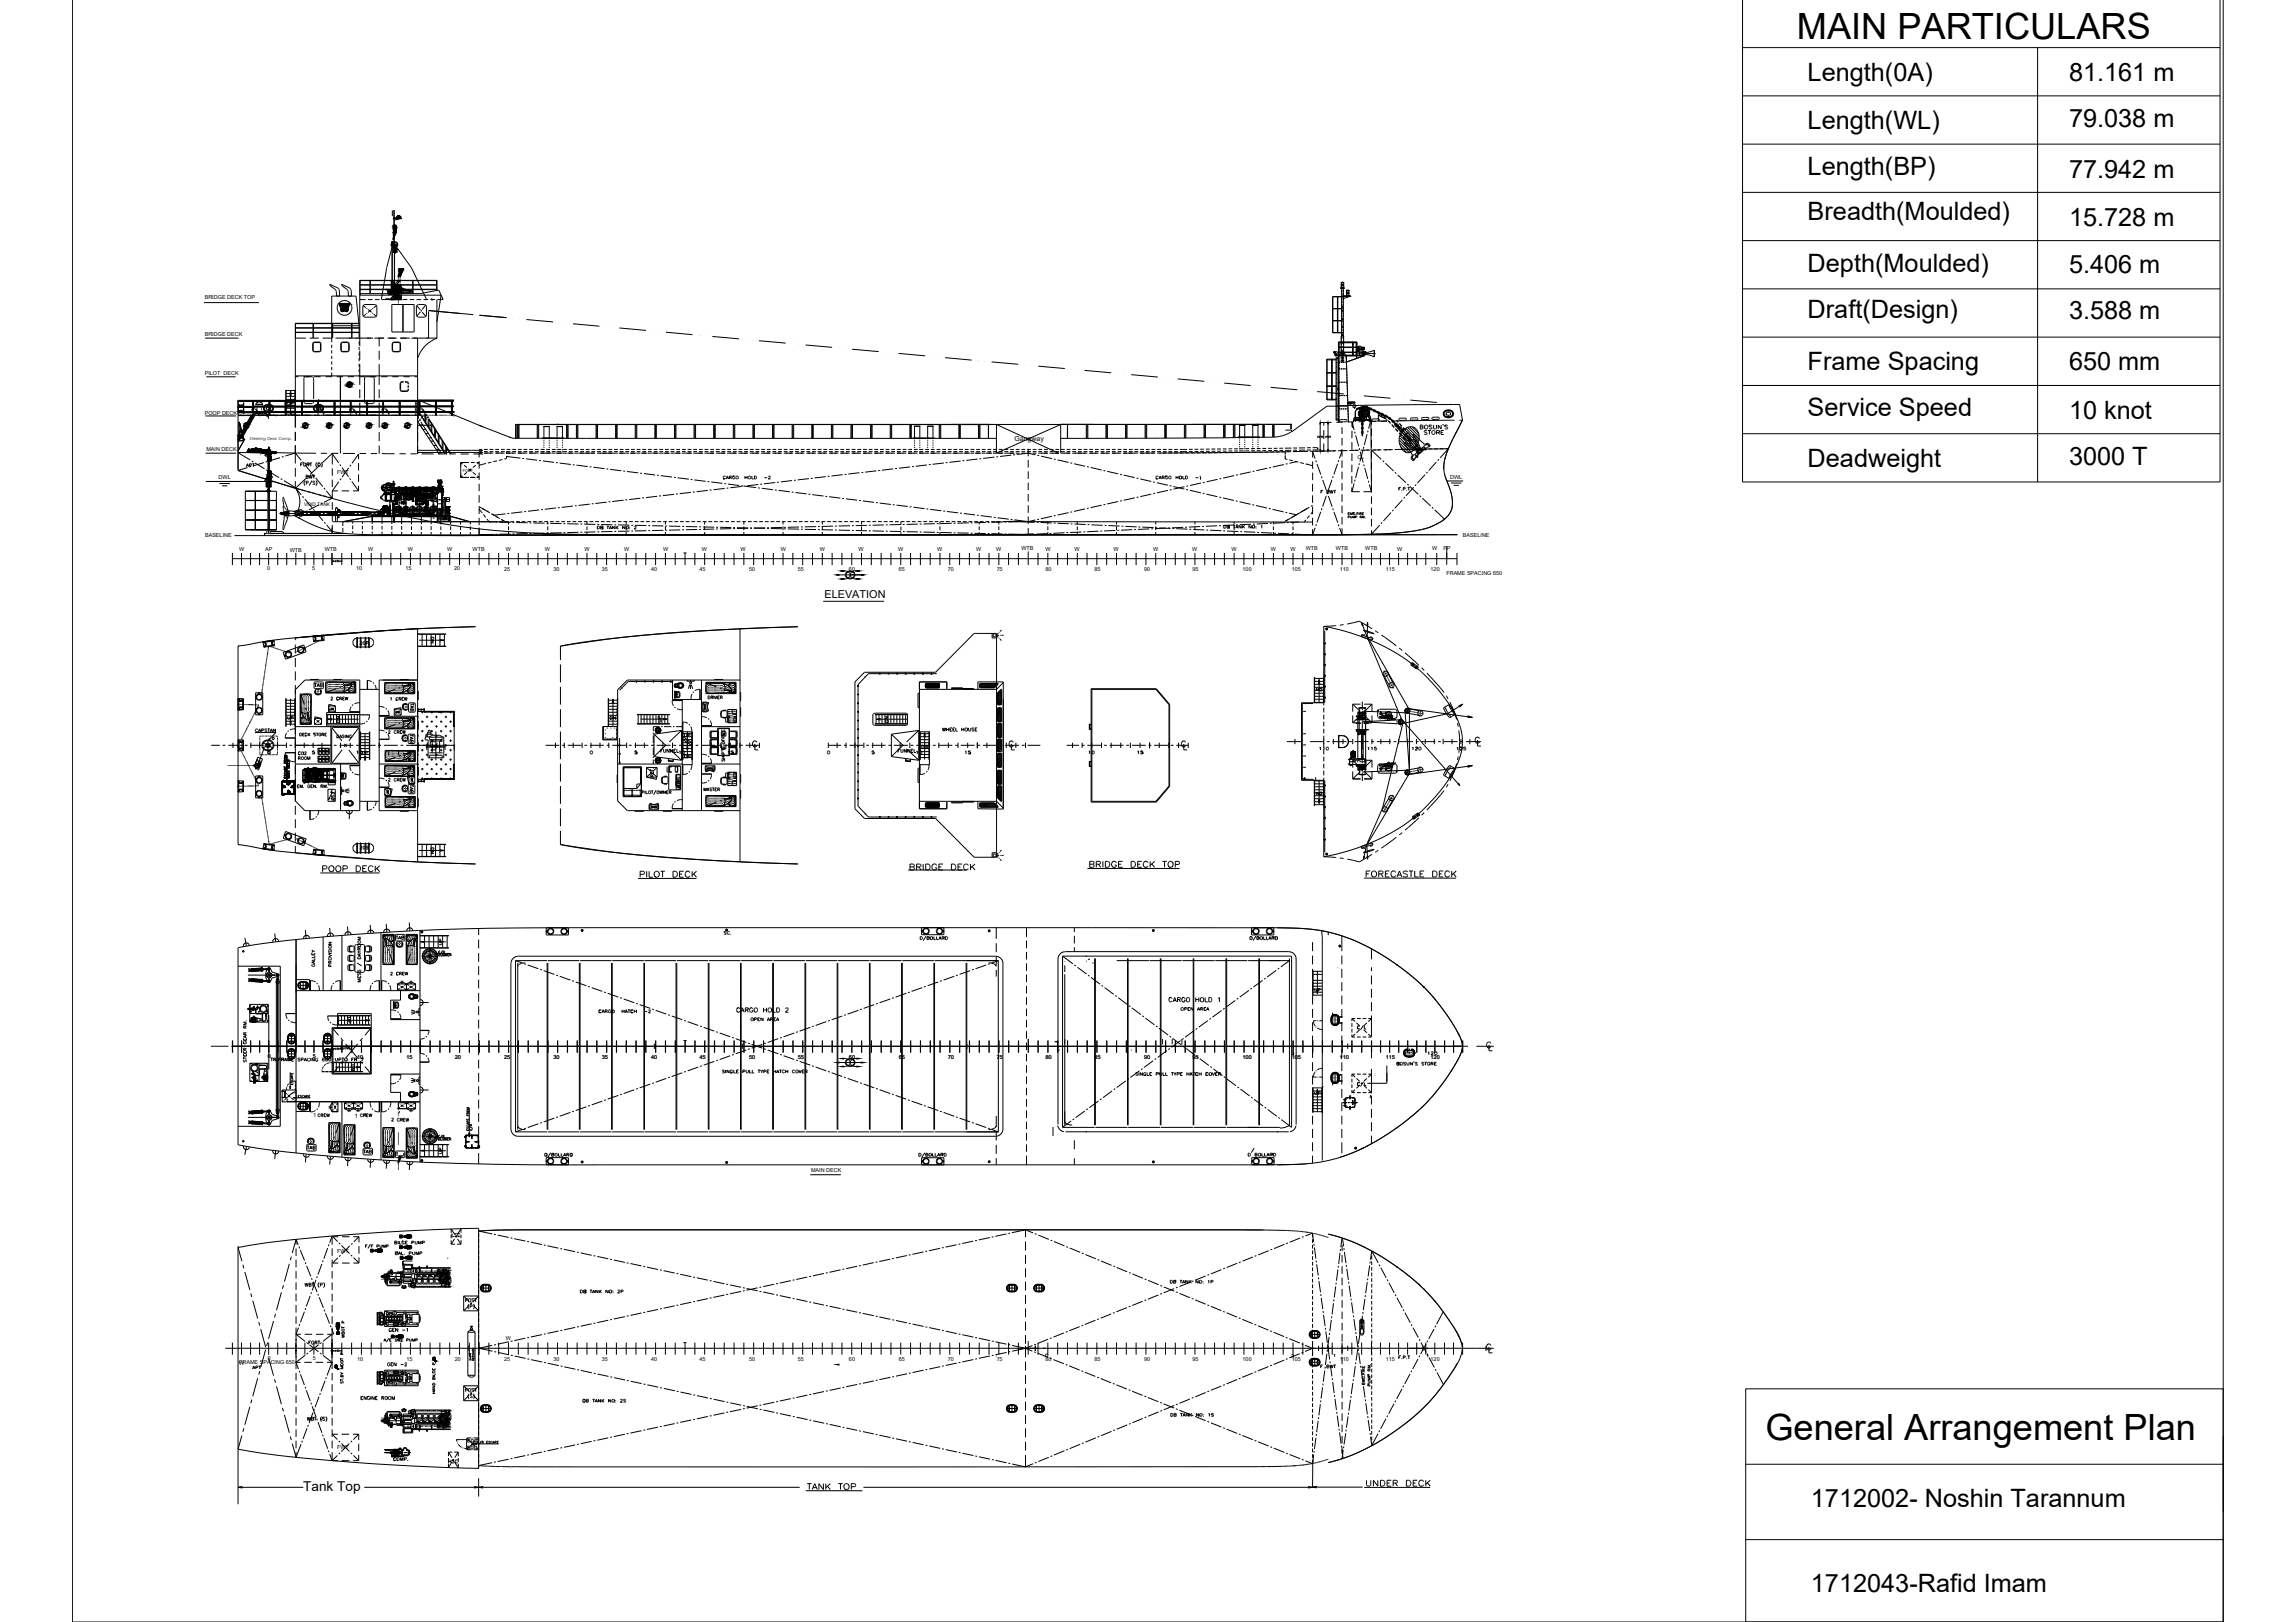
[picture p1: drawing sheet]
<svg xmlns="http://www.w3.org/2000/svg" width="297mm" height="210mm" viewBox="0 0 297 210" stroke-linecap="round" stroke-linejoin="round" font-family="sans-serif">
<defs><g id="words">
<g font-size="4.7">
<text x="232.5" y="5">MAIN PARTICULARS</text>
<text x="228.4" y="186.3">General Arrangement Plan</text>
</g>
<g font-size="3.3">
<text x="233.9" y="10.5">Length(0A)</text>
<text x="267.7" y="10.5">81.161 m</text>
<text x="233.9" y="16.7">Length(WL)</text>
<text x="267.7" y="16.4">79.038 m</text>
<text x="233.9" y="22.7">Length(BP)</text>
<text x="267.7" y="23">77.942 m</text>
<text x="233.9" y="28.5">Breadth(Moulded)</text>
<text x="267.7" y="29.3">15.728 m</text>
<text x="233.9" y="35.2">Depth(Moulded)</text>
<text x="267.7" y="35.3">5.406 m</text>
<text x="233.9" y="41.1">Draft(Design)</text>
<text x="267.7" y="41.2">3.588 m</text>
<text x="233.9" y="47.9">Frame Spacing</text>
<text x="267.7" y="47.9">650 mm</text>
<text x="233.9" y="53.8">Service Speed</text>
<text x="267.7" y="54.2">10 knot</text>
<text x="233.9" y="60.4">Deadweight</text>
<text x="267.7" y="60.2">3000 T</text>
<text x="234.3" y="195">1712002- Noshin Tarannum</text>
<text x="234.3" y="206">1712043-Rafid Imam</text>
</g>
<text font-size="1.8" x="39.2" y="192.9">Tank Top</text>
<text font-size="1.4" x="106.7" y="77.4">ELEVATION</text>
<text font-size=".9" x="131.2" y="57.1">Gangway</text>
<g font-size=".7">
<text x="26.5" y="38.7">BRIDGE DECK TOP</text>
<text x="26.5" y="43.4">BRIDGE DECK</text>
<text x="26.5" y="53.7">POOP DECK</text>
<text x="26.5" y="48.5">PILOT DECK</text>
<text x="26.7" y="58.3">MAIN DECK</text>
<text x="175.6" y="59.4">CL</text>
<text x="28.3" y="62">DWL</text>
<text x="43.6" y="61.4">FWT</text>
<text x="187.6" y="62">DWL</text>
<text x="26.5" y="69.5">BASELINE</text>
<text x="30.9" y="71.3">W</text>
<text x="34.3" y="71.3">AP</text>
<text x="37.5" y="71.4">WTB</text>
<text x="42" y="71.3">WTB</text>
<text x="47.6" y="71.3">W</text>
<text x="52.7" y="71.3">W</text>
<text x="57.8" y="71.4">W</text>
<text x="61.1" y="71.3">WTB</text>
<text x="65.5" y="71.3">W</text>
<text x="70.5" y="71.3">W</text>
<text x="75.6" y="71.3">W</text>
<text x="80.7" y="71.3">W</text>
<text x="85.8" y="71.3">W</text>
<text x="90.8" y="71.3">W</text>
<text x="95.8" y="71.3">W</text>
<text x="101" y="71.3">W</text>
<text x="106.1" y="71.3">W</text>
<text x="111.1" y="71.3">W</text>
<text x="116.2" y="71.3">W</text>
<text x="121.3" y="71.3">W</text>
<text x="126.3" y="71.3">W</text>
<text x="128.9" y="71.3">W</text>
<text x="132.1" y="71.2">WTB</text>
<text x="135.3" y="71.3">W</text>
<text x="139" y="71.3">W</text>
<text x="144.1" y="71.3">W</text>
<text x="149.2" y="71.3">W</text>
<text x="154.3" y="71.3">W</text>
<text x="159.3" y="71.3">W</text>
<text x="164.4" y="71.3">W</text>
<text x="166.9" y="71.3">W</text>
<text x="168.9" y="71.2">WTB</text>
<text x="172.8" y="71.2">WTB</text>
<text x="176.6" y="71.2">WTB</text>
<text x="180.8" y="71.3">W</text>
<text x="185.3" y="71.1">W</text>
<text x="186.7" y="71.1">FP</text>
<text x="189.3" y="69.4">BASELINE</text>
<text x="34.5" y="73.7">0</text>
<text x="40.4" y="73.7">5</text>
<text x="46.1" y="73.8">10</text>
<text x="52.5" y="73.8">15</text>
<text x="58.7" y="73.8">20</text>
<text x="65.2" y="73.9">25</text>
<text x="71.6" y="73.9">30</text>
<text x="77.9" y="73.9">35</text>
<text x="84.2" y="73.9">40</text>
<text x="90.5" y="73.9">45</text>
<text x="96.9" y="73.9">50</text>
<text x="103.2" y="73.9">55</text>
<text x="109.8" y="73.9">60</text>
<text x="116.3" y="73.9">65</text>
<text x="122.6" y="73.9">70</text>
<text x="129" y="73.9">75</text>
<text x="135.3" y="73.9">80</text>
<text x="141.6" y="73.9">85</text>
<text x="148" y="73.9">90</text>
<text x="154.3" y="73.9">95</text>
<text x="160.8" y="73.9">100</text>
<text x="167.1" y="73.9">105</text>
<text x="173.3" y="73.9">110</text>
<text x="179.3" y="73.9">115</text>
<text x="185.1" y="73.9">120</text>
<text x="187.1" y="74.4">FRAME SPACING 650</text>
<text x="34.6" y="137">0</text>
<text x="40.5" y="137">5</text>
<text x="46.2" y="137">10</text>
<text x="52.6" y="137">15</text>
<text x="58.9" y="137">20</text>
<text x="65.2" y="137">25</text>
<text x="71.6" y="137">30</text>
<text x="77.9" y="137">35</text>
<text x="84.2" y="137">40</text>
<text x="90.5" y="137">45</text>
<text x="96.9" y="137">50</text>
<text x="103.2" y="137">55</text>
<text x="109.8" y="137">60</text>
<text x="116.3" y="137">65</text>
<text x="122.6" y="137">70</text>
<text x="129" y="137">7</text>
<text x="129.3" y="137">5</text>
<text x="135.3" y="137">80</text>
<text x="141.6" y="137">85</text>
<text x="148" y="137">90</text>
<text x="154.3" y="137">95</text>
<text x="160.8" y="137">100</text>
<text x="167.1" y="137">105</text>
<text x="173.3" y="137">110</text>
<text x="179.3" y="137">115</text>
<text x="185.1" y="137">120</text>
<text x="40.5" y="144.6">1</text>
<text x="45.9" y="144.6">1</text>
<text x="104.9" y="151.7">MAIN DECK</text>
<text x="43.6" y="162.2">FWT</text>
<text x="65.5" y="173.5">W</text>
<text x="30.9" y="176.7">W</text>
<text x="30.9" y="176.6">FRAME SPACING 650</text>
<text x="34.6" y="176">0</text>
<text x="40.5" y="176">5</text>
<text x="46.2" y="176.1">10</text>
<text x="52.6" y="176.1">15</text>
<text x="58.9" y="176.1">20</text>
<text x="65.2" y="176.1">25</text>
<text x="71.6" y="176.1">30</text>
<text x="77.9" y="176.1">35</text>
<text x="84.2" y="176.1">40</text>
<text x="90.5" y="176.1">45</text>
<text x="96.9" y="176.1">50</text>
<text x="103.2" y="176.1">55</text>
<text x="109.8" y="176.1">60</text>
<text x="116.3" y="176.1">65</text>
<text x="122.6" y="176.1">70</text>
<text x="129" y="176.1">75</text>
<text x="135.3" y="176.1">80</text>
<text x="141.6" y="176.1">85</text>
<text x="148" y="176.1">90</text>
<text x="154.3" y="176.1">95</text>
<text x="160.8" y="176.1">100</text>
<text x="167.1" y="176.1">105</text>
<text x="173.3" y="176.1">110</text>
<text x="179.3" y="176.1">115</text>
<text x="185.1" y="176.1">120</text>
<text x="43.6" y="187.5">FWT</text>
</g>
<text font-size=".6" x="39.3" y="65.4">VOID TANK</text>
<g font-size=".5">
<text x="32.3" y="56.9">Steering Gear Comp.</text>
<text x="59.9" y="61.1">FOST</text>
</g>
</g></defs>
<!-- layer: 0 -->
<g fill="none" stroke="#000" stroke-width=".13">
<path d="M9.4 -.1v210h278.2v-210M287.2 -.1v62.5h-61.8v-62.4M225.4 18.7h61.8M225.4 12.4h61.8M225.4 6.2h61.8M263.6 6.2v56.2M26.4 39.2h7.1M43.5 37.7v.6M43.5 37.7l-.2-.3-.6-.4v-.2l1.1 .5 .1 .3v.7M45 37.7l.1 .6M45.4 37.6l-.2-.3-1-.5 .1 .2 .6 .4 .1 .3M45.4 37.6l.1 .7"/>
<path d="M46.5 36.9h10M46.5 38.2h10.6l-.6 3.4M46.5 38.8h.8M46.5 38h7.9l2.4-.5 .5 1.3h-.7M46.5 37.5h10M46.5 36.3h10M46.5 37.4h10M46.6 36.3v1.9M47 39.5l.3 .3M47.2 39.4l-.2 .1-.1 .2v1.1l.1 .2h.2h1.3h.2l.1-1.3-.1-.2-.2-.1M47.2 39.4h1.3M47.4 39.9l.1 .1"/>
<path d="M47.6 38.8h.6M47.9 36.3v1.7M48.3 39.9l-.1 .1M48.5 38.8h.6M48.7 39.5l-.4 .3M49.4 38.8h.6M49.8 37.5l.6-.1v.6M49.9 38.8h.1M49.9 38.7h.1M49.9 38.7v.1M50 38.7h.1M50 38.7v.1"/>
<path d="M50 34.7l-.7 4.1M50 38.8h.1M50.1 37.4v.1M50.1 38.8h.1M50.2 38.7l-.1 .1M50.2 37.4v.7M50.2 38.7h.1M50.2 38.1h.1M50.2 38.7l.1 .1M50.2 38.7v.1M50.3 37.9l.1 .2M50.3 38.8h.1"/>
<path d="M50.3 38.8h1.7M50.3 37.8l.1-.2 .1-.1h.3l.1 .2-.1-.2-.3-.1-.2 .2v.5h.9M50.4 38.1h.1M50.5 38.7l-.1 .1M50.5 38v.1M50.5 38.8h.1M50.5 37.7l-.1 .2v.2v-.1M50.5 37.7h.7M50.5 37.9h.1M50.6 37.7l.1-.2h.2l.2 .2-.1-.2h-.4l-.1 .2v.4M50.6 37.7l-.1 .1M50.6 37.8h.1"/>
<path d="M50.6 37.9v.2M50.6 38h.1M50.6 31.5v.3M50.6 31.8v.1M50.6 36.3v1.7M50.6 37.8l.1 .1M50.6 31.9h.1M50.6 36.3v1.8M50.6 37.9h-.1M50.7 37.9h-.1M50.7 39.4h2.9v3.6h-2.9zM50.7 38.7l-.1 .1"/>
<path d="M50.7 38v.1M50.7 31.9l.6 .1v-.1M50.7 37.8v.1M50.7 31.3v6.3M50.7 31.3l.5 .1M50.7 31.5h.1M50.7 37.8l.1 .1M50.7 37.8h.1M50.7 31.7l.1-.1v.2v-.1M50.7 31.4v.5M50.7 37.7v-.1l-.2 .1v.2M50.7 31.5l.2-.1h.4v.5"/>
<path d="M50.7 37.7v.1M50.7 31.6h.3M50.7 31.3h.1M50.7 31.4h.1M50.7 31.6h.1M50.8 27.2v.8M50.8 31.3h-.1M50.8 37.7l-.2 .2M50.8 37.9h.1M50.8 31.2v1M50.8 38.1h.1M50.8 31.3l-.1 6.3"/>
<path d="M50.8 31.5h-.1M50.8 31.7h.1M50.8 31.3l-.2 .3M50.8 37.8h.1M50.8 37.7a.21 .21 0 0 0-.3-.1 .21 .21 0 0 0-.1 .3M50.8 30.1h.5zM50.8 31.8v-.1l-.8 2.9M50.8 31.6v.1M50.8 31h.1M50.9 37.7l-.2-.2h-.2l-.1 .2v.2M50.9 36.3v1.7M50.9 31h.1"/>
<path d="M50.9 31.7h.1M50.9 37h.5M50.9 28.2v.2M50.9 29.1v1.9M50.9 32.7h.5M50.9 30.3h.1M50.9 32.7l.1-.4 .2 .4M50.9 31.3v1.4M50.9 30h.4M50.9 29.7h.4M50.9 29.5h.4M50.9 29.4h.1"/>
<path d="M50.9 29.9h.1M50.9 29.4v.1M50.9 29.4h.4M50.9 29.9h.4M50.9 29.9v.1M50.9 29.8h.4M50.9 29.8h.1M50.9 29.3h.4M50.9 29.3h.5M50.9 29.3h.1M50.9 31.3h-.1M50.9 31.4h-.2"/>
<path d="M50.9 31.3h.3M50.9 29.8v.1M50.9 29.2h.4h-.4zM50.9 29.5h.1M50.9 30h.1M50.9 29.7v.1M50.9 29.3v.1M50.9 37l-.2 .7M50.9 38.3l-.4 .4h.1M50.9 30.1h.1M50.9 38.2v.1M50.9 37l.1 .1"/>
<path d="M50.9 38.3v.1M50.9 31.8h.4M50.9 36.9h.1M50.9 37.7v.4M50.9 37.9h.1M50.9 32.1h.4v.2h-.4zM50.9 32.2h.4M50.9 32.1h.4M50.9 37l.1 .2M51 37.2v1.6M51 37.3h.5M51 37.2h.5"/>
<path d="M51 31.9h.3M51 32.4h.3M51 32.5h.3M51 32.4l.3 .1M51 32.4h.1M51 32.4v.1M51 32.5h.1M51 32.3l.3 .1M51 32h.1M51 32.3v.1M51 32.3h.1M51 32h.3"/>
<path d="M51 32v.1M51 31.8v.1M51 31.8h.1M51 37h.1M51 37h-.1M51 27.2v5M51 36.9h.1M51 38h.1M51 31.7h.3v.1h-.4zM51 37.8l-.2 .1M51 37.8h.1M51 38.7l-.1 .1"/>
<path d="M51 32.6v.1M51 27.2v4.4M51 37.3v1.5M51 30.1v.1M51 36.9v.2M51 31.4h.1M51 31.5h.1M51 31.3h.1M51 30.4l-.2 .6M51 30.3h.1M51 30.4h.1M51 31.3v6.3"/>
<path d="M51 31.6h.1M51 31.5v.1M51 29.3a.15 .15 0 0 0-.1-.1 .15 .15 0 0 0-.2 .1l.2 .3h.4M51 37.7l-.1-.1h-.2l-.1 .2M51 28.2v.1M51 29.5l-.1 .1M51 37l.3 .2M51 36.9v.1M51 29.2v-.1l.1 .1M51 28.5h.1M51 31.6l.2 .1M51.1 32.7h.1"/>
<path d="M51.1 29.1h.1M51.1 37l-.1 .2M51.1 36.9l1.9 .9M51.1 36.9v.1M51.1 36.9l-.2 .1M51.1 37.7l-.2-.2h-.2l-.1 .2v.2M51.1 30.3v.1M51.1 37.8h.1M51.1 38h.1M51.1 31.7h.1M51.1 29.1v.1M51.1 30.3l-.2 .7"/>
<path d="M51.1 30.4l-.2 .6M51.1 31.6v.1M51.1 31.6h.1M51.1 30.3h.1M51.1 38.2v.6M51.1 31.7v.1M51.1 37.2v1.6l.1-.1M51.1 37l-.1 .7-.2-.1-.1 .2M51.1 38.3l-.4 .4h.1M51.1 31.7l2.1 3 2 4.1M51.1 38.2v.1M51.1 31.8h-.1"/>
<path d="M51.1 37l.1 .1M51.1 38.3v.1M51.2 31.6v.1M51.2 36.9h.1M51.2 30.1l-.1 .3-.1-.1M51.2 37.9h.1M51.2 31.7l-.1 .1M51.2 37h-.1M51.2 37.8h.1M51.2 31.3l.2 .2 .1 .3-.5 .1M51.2 37v.1M51.2 31.4l.2 .1v.4"/>
<path d="M51.2 37v.2l.1-.2M51.2 37.2v.1M51.2 37.7v.4M51.2 37h.1M51.2 37.3v1.5M51.2 38h.1M51.3 37h.1M51.2 28.4l.1-.4 .2 .4M51.2 30.1h.1M51.2 32.7h.1M51.2 36.9v.2M51.2 36.9l-.1 .1"/>
<path d="M51.3 30h.1M51.3 29.8h.1M51.3 29.4h.1M51.3 29.8v.1M51.3 29.9h.1M51.3 29.7v.1M51.3 29.5h.1M51.3 29.3v.1M51.3 29.5v.2M51.3 30v.1M51.3 37.3v1.5M51.3 37l.2 .2"/>
<path d="M51.3 36.9l-.1 .1M51.3 29.9h-.4M51.3 29.4v.1M51.3 29.3h.1M51.3 29.6h-.5l.5 .1M51.3 30l-.5 .1h.5M51.3 32.6v.1M51.3 37l-.1 .1M51.3 29.2l-.4 .1M51.3 36.9l1.9 .9M51.3 29.4l.1 .2M51.3 36.9v.1"/>
<path d="M51.3 32.3v.1M51.3 32h-.3M51.3 32h.1M51.3 31.9h.1M51.3 31.8v.1M51.3 31.8h.1M51.3 29.2h-.1v.4M51.3 31.9v.1M51.3 32.3v.4M51.3 32.5h.1M51.3 32v.1M51.3 32l-.3 .1"/>
<path d="M51.3 31.9h-.3M51.3 32.5v.2M51.3 32.5h-.4v.2M51.3 38.2v.6M51.3 32.1l-.4 .1h.4M51.3 32.6h-.4h.4M51.3 36.5l-.4 .4M51.4 37.2v1.6M51.4 28.2h.1M51.4 37.4h.6v.2M51.4 37.6h.6M51.4 37.6l.1 .2"/>
<path d="M51.4 28.1h.4v.1M51.4 28.1v.1M51.4 29.3h.1M51.4 28v.1M51.4 27.9h.4M51.4 27.9h.1M51.4 27.9l.4 .1M51.4 27.9v.1M51.4 28h.4M51.4 28h.1M51.5 37.8h.1M51.5 36.3h.1"/>
<path d="M51.5 36.9l-.2 .1M51.5 36.3h.1l-.2 .2 .1-.2M51.5 36.9l.1 .1zM51.5 37.3v1.5M51.5 32.5h-.5M51.5 37.9l.2 .1h.5v-.1M51.5 35.8h.1M51.5 37.6l.2 .2M51.5 34.9h.1M51.5 34.9h.8M51.5 34.8v4.5M51.5 37.7l.1 .1"/>
<path d="M51.5 36.9l.1 .1M51.5 35.1h.2M51.5 37.7v.1h.1M51.5 37.7h.1M51.6 34.9h.6M51.6 34.8h.6M51.6 32.3h-.6M51.6 36.3h.1M51.6 35.8h.1M51.6 35.8h-.1M51.6 36.5l-.4 .4M51.6 34.9v-.1h.6v.1"/>
<path d="M51.6 37.4l.1 .4M51.6 37.1l-.1 .1v1.6M51.6 34.8h.1M51.6 34.9h.1M51.7 37.8v1M51.7 37.8h.1M51.7 36.3h.1M51.7 36.9v.2M51.7 36.3h.1l-.1 .1M51.7 36.3l-.1 .2M51.7 28.2h.1M51.7 34.9l.1 .3"/>
<path d="M51.7 37.4v.6M51.7 35.2l-.2 .6zM51.7 35.1l.1 .1M51.7 37.6l-.1 .2h-.1M51.7 36.9l.1 .1zM51.7 37.6l.2 .2M51.7 36.4l-.1 .1M51.7 37h.1M51.7 37.9l.2 .1M51.7 35.1h.1M51.7 37.9h1.6M51.8 28h.1"/>
<path d="M51.8 28v.1M51.8 34.8v4M51.8 37.7v.1M51.8 37.7l-.1 .1h.1M51.8 37.7h-.1M51.8 36.3h-.1M51.8 36.3h.1M51.8 28l-.4 .1M51.8 28h-.4M51.8 35.2h.1M51.8 34.8v.1M51.8 38.2v.6"/>
<path d="M51.8 28.1l-.5 .1h.5M51.8 35.2l-.3 .7M51.8 35.8h.1M51.8 35.2l-.2 .6M51.8 35.1h-.1M51.8 34.8h.1M51.9 34.9l-.1 .3M51.9 34.9h.1M51.9 28.2h-1h1v.1M51.9 28l-.5 .2M51.9 34.9l.1 .3h.1M51.9 36.9v.2h-.6v1.7"/>
<path d="M51.9 37.8v1M51.9 37.6l-.2 .2M51.9 28.3h.1M51.9 28.3l-.8 .2M51.9 35.1h-.1M52 35.2l-.3 .6h.1M52 35.1v.1M52 37.6l-.2 .2h-.1M52 35.2h.1M52 37.6v.4M52 34.8h.1M52 34.8v.1"/>
<path d="M52 35.1h.1M52 35.1l-.3 .8M52 35.2l-.2 .6M52.1 34.9v.3M52.1 35.1h-.1M52.1 35.1h.1M52.1 35.2h-.1M52.1 38.8h.6M52.1 39.4v3.6M52.2 34.9h.1M52.2 37.6v.1M52.2 37.7v.1"/>
<path d="M52.2 34.8h.1M52.3 34.9h.1M53 37.8h.1M53 38.8h.6M53.1 37.8v-.2v.3h-1.4M53.2 37.8h.1M53.3 37.6l.1 .3M53.3 37.6h-2M53.3 37.6v.2M53.3 37.6h-1.6l-.2 .1v.1M53.4 36.3v1.7M53.9 38.8h.6"/>
<path d="M53.9 39.5l.5 .6M54.2 39.4l-.2 .1-.1 .2v1.2l.3 .1h.7h.2M54.2 39.4h.7M54.8 38.8h.6M54.9 39.4l.2 .1 .1 .2-.1 1.3M55.1 39.5l-.5 .6M55.7 38.8h.6M55.8 38.8h.1M55.8 38.7h.1M55.8 38.7l.2 .1M55.8 38.7v.1M55.9 38.7h.1"/>
<path d="M56 38.8h.1M56.5 36.3v1.3M56.5 37.6v-1.3h-10v8.5M56.5 38.8v5M172.4 38.4v4.7M172.4 38.4h1.3M172.4 39.9h1.3M173 38.4v1.5M173 40v3M173.1 38.4v1.5M173.1 40v3M173.4 37.3h.6"/>
<path d="M173.4 37.3h.1M173.4 37.3h.5M173.5 36.6h.4M173.5 37.2l.4 .1M173.5 36.9h.1M173.5 37.2v.1M173.5 36.9h.4M173.5 36.6v.2M173.5 36.9v.3M173.6 37.3v6.3M173.6 37.3v.1M173.6 37.6v.2"/>
<path d="M173.6 37.9v.3M173.6 38.3v.2M173.6 38.6v.3M173.6 39v.2M173.6 39.4v.2M173.6 39.6v.2M173.6 39.8h.1M173.7 39.8l-.1-.2v.4M173.7 38.4v-.1h1l.1 .1h-2.4v4.7h1.3l-1.3-.1M173.7 39.9l-1.3 .1M173.7 38.3h1M173.8 37.3v6.3"/>
<path d="M173.8 36.6v.2M173.8 36.8v.4M173.8 37.2h-.3M173.8 37.2h.1M173.8 36.8l-.3 .1M173.8 38.3v.1M173.9 36.9h.1M174 37.3h.1M174.1 38.3h.1M174.2 37.6h.4M174.2 37.9h.4M174.2 38.3h.1"/>
<path d="M174.2 38.3h.4M174.2 38.2v.1M174.2 38.2h.3M174.2 37.9h.3M174.2 37.9h.1M174.2 37.6v.3M174.2 38v.2M174.5 37.6v.3M174.5 38v.2M174.5 38.2v.1M174.5 37.9h.1M174.6 38.3h.1"/>
<path d="M174.6 38.4l-.8 .3M174.7 38.3l-.1 .1M225.4 37.4h61.8M225.4 31.1h61.8M225.4 24.9h61.8M26.5 43.8h4.4M26.6 58.6h3.9M26.6 53.8h3.9M26.7 48.8h3.8M30.7 56.3l1 .6M30.7 51.9h2M30.7 51.8h.1"/>
<path d="M30.8 51.8h.1M30.8 52.7h1.9M30.8 52.7h.1M30.8 52.1v1.5M30.8 53.4h.2M30.8 54.6h.2l.6 2.4-.8 1.3M30.8 53.7h23.6M30.8 58.6h4.3M30.8 57h.1M30.8 52.6h.2M30.8 58.6l1.6 .9M30.8 52.6h.1"/>
<path d="M30.8 53.3h.1M30.8 53.4h.1M30.8 52.4l.1 .1a.34 .34 0 0 0 .5 0M30.9 52.2a.32 .32 0 0 0 .2 .3 .32 .32 0 0 0 .4-.3M30.9 52.7h.1M30.9 52.6h.1M30.9 53.3h.1M30.9 53.8h.1M30.9 51.8h.1M30.9 56.5h.1M30.9 53.4h.1M30.9 53.3h.5"/>
<path d="M30.9 52.4h.5M31 51.8h.1M31 52.6h.1M31 52.7h.1M31 53.3h.1M31 53.4h.1M31 52.7h.3M31 53.8h.8M31 53.8h.1M31.1 52.6h.1M31.1 53.4h.1M31.1 51.9h.1"/>
<path d="M31.1 51.8h-.1M31.1 53.3h.1M31.1 51.8h.1M31.1 56.6h.1M31.1 53.4h.2M31.1 52.6h.2M31.2 52.6h.1M31.2 51.8h.1M31.2 53.8h.1M31.2 53.4h.1M31.2 56.6h-.1M31.2 53.3h.1"/>
<path d="M31.2 56.6l-.1-.1v.1M31.2 56.6h.1M31.3 52.7h.1M31.3 51.8h.1M31.3 52.6h.1M31.3 53.3h.1M31.3 52.7h.2M31.3 56.3l-.3-1.5h-.1v1.5M31.3 53.4h.1M31.3 51.9h.6M31.3 53.8h.1M31.3 56.4l.1 .1"/>
<path d="M31.4 56.4a.25 .25 0 0 0-.3-.1 .25 .25 0 0 0-.2 .2M31.4 52.6h.1M31.4 53.3h.1M31.4 53.4h.1M31.4 51.8h.1M31.4 53.4h.6M31.4 52.6h.6M31.4 53.2l.1 .1M31.4 53.2a.37 .37 0 0 0-.6 .1M31.5 53.4h.1M31.5 52.6h.1M31.5 53.3h.1"/>
<path d="M31.5 53.8h.1M31.5 51.8h.1M31.5 52.4l-.1 .1M31.5 53.4a.32 .32 0 0 0-.4-.3 .32 .32 0 0 0-.2 .4M31.5 52.1v1.5zM31.5 52.7h.1M31.5 56.9v.1h-.7M31.5 56.9h-.1l-.2-.5h-.1l-.1 .1-.1 .4h-.1M31.5 52.7h.5M31.5 56.9l-.4-1.2-.3 1.2M31.6 53.4h.1M31.6 51.8h.1"/>
<path d="M31.6 52.6h.1M31.6 53.3h.1M31.6 53.8h.1M31.7 52.6h.1M31.7 53.3h.1M31.7 53.4h.1M31.7 51.8h.1M31.7 53.8h.2M31.8 53.4h.1M31.8 52.6h.1M31.8 53.3h.1M31.8 51.8h-.1"/>
<path d="M31.8 51.8h.1M31.9 52.6h.1M31.9 53.3h.1M31.9 53.4h.1M31.9 51.8h-.1M31.9 51.8h.1M31.9 53.8h.1M31.9 52.7h.1M31.9 58.5h.5M32 51.8h-.1M32 53.4h.1M32 58.5h.4"/>
<path d="M32 52.7h.1M32 52.6h.1M32 53.3h.1M32 51.9h.1M32 51.8h.1M32 53.8h.1M32 52.7h.4M32.1 51.8h-.1M32.1 58.5h.1M32.1 52.6h.1M32.1 51.8h.1M32.1 53.3h.1"/>
<path d="M32.1 53.4h.1M32.1 58.4h.1l.1 .1 1.5-.1M32.1 58.5h-.2v.1M32.1 58.2h.1M32.1 58.2l.1-.1 .1 .2M32.1 58.2v.1h2.9M32.1 58.3v.2v-.1M32.1 58.3v.1M32.1 58.1h.1M32.1 58.3l-.1 .2M32.1 58.3h.1M32.1 58.4h.1"/>
<path d="M32.2 51.8h.1M32.2 53.4h.1M32.2 52.6h.1M32.2 58.3h-.1M32.2 58.1h.1M32.2 58.4h.1M32.2 58.5h.1M32.2 53.3h.1M32.2 58.1v.4M32.2 58.3h.1M32.2 53.8h.1M32.2 55.3a.38 .38 0 0 1-.6 .1 .38 .38 0 0 1 .1-.6 .38 .38 0 0 1 .5 .4v.1"/>
<path d="M32.2 58.3l.2 .2M32.2 58.3l.1 .2M32.2 58.3v.1M32.2 58.2h.1M32.2 58.2h.4M32.3 51.8h.1M32.3 58.2l1.8 .1M32.3 58.1h-.2v.1M32.3 51.9h.7M32.3 53.4h.1M32.3 52.6h.1M32.3 58.5h.1"/>
<path d="M32.3 53.3h.1M32.3 58.4h.2M32.3 53.8h.1M32.3 53.4h.4M32.4 51.8h.1M32.4 52.6h.1M32.4 53.3h.1M32.4 53.4h.1M32.4 52.7h.1M32.4 58.2h.1M32.4 58.3h.1M32.4 58.5v.1"/>
<path d="M32.4 58.3h1.4M32.4 54.1h.1M32.4 54v.1M32.4 54.1v.1M32.4 58.4h.1M32.4 52.7h.3M32.4 58.1v.1M32.4 54l.2 .1M32.5 52.6h.1M32.5 53.3h.1M32.5 53.4h.1M32.5 58.2h.1"/>
<path d="M32.5 58.4h.1M32.5 54h-.1M32.5 54l-1.5 2.6M32.5 54.1h.1M32.5 51.8h-.1M32.5 58.1h.1M32.5 51.8h.1M32.5 58.1v.4M32.5 58.1h.3M32.5 53.7l-1.2 2.2M32.5 54h.1M32.6 58.1h.1"/>
<path d="M32.6 51.8h.1M32.6 51.8h-.1M32.6 58.4h1M32.6 53.4h.1M32.6 52.6h.1M32.6 53.3h.1M32.6 59.7l.2 .1M32.6 54.1h.1M32.6 51.9h-.1h2.3M32.6 58v.3M32.6 58.2h.1M32.6 54.2h.1"/>
<path d="M32.6 51.9h.1M32.6 54v.1M32.6 54h.1M32.6 54.1l-.2 .1M32.6 54l.1 .1-1.5 2.6-.1 .1-.2-.1M32.6 52.6h-1.8M32.6 53.3l.2 .2M32.6 58.2l.1 .1M32.6 58.1v.3M32.7 58.2h.1M32.7 51.8v.6M32.7 58.1v.2"/>
<path d="M32.7 51.8h-.1M32.7 53h.1M32.7 53.2h.1M32.7 53.6h.1M32.7 52.9h.1M32.7 52.8h.1M32.7 53.7h.1M32.7 53.5h.1M32.7 53.3h.1M32.7 52.5h.1M32.7 52.6h.1M32.7 52.3h.1"/>
<path d="M32.7 52.2h.1M32.7 52h.1M32.7 52.1h.1M32.7 52.4h.1M32.7 53.4h.1M32.7 52.9l-.2 .1M32.7 53.4h-1.9M32.7 53.3h-1.9M32.7 53.8h.1M32.7 52.6h-.4M32.7 51.9v.1M32.7 52v.1"/>
<path d="M32.7 52.3v.1M32.7 52.7v.1M32.7 53v.1M32.7 53.1v.1M32.7 53.3v.1M32.7 52.4v.1M32.7 52.6v.1M32.7 53.1h.1M32.7 53.2v.1M32.7 53.4v.1M32.7 53.5v.1M32.7 52.7h.1"/>
<path d="M32.7 53.6v.1M32.7 52.7v.2M32.7 53.9h.1M32.7 53.9l-.1 .1M32.7 53.8h-.1l-.1 .2M32.7 53.8v.1M32.7 51.8h.1M32.7 53.8l-.2 .3M32.8 53.2h.1M32.8 53.6h.1M32.8 52.9h.1M32.8 52.7h.1"/>
<path d="M32.8 53.4h.1M32.8 53h.1M32.8 53.3h.1M32.8 52.8h.1M32.8 52.2h.1M32.8 52h.1M32.8 52.5h.1M32.8 52.1h.1M32.8 53.7h.1M32.8 53.1h.1M32.8 52.4h.1M32.8 51.8h-.1"/>
<path d="M32.8 52.9l-.2 .3M32.8 51.9v1.4M32.8 53.3l2 .1M32.8 53.3h.2M32.8 52.7h.2M32.8 52.6h2M32.8 52.5l2 .1h-2M32.8 52.6h.2M32.8 51.9h2M32.8 52.3h.1M32.8 53v.1M32.8 53.2v.1"/>
<path d="M32.8 52.2v.1M32.8 52.3v.1M32.8 52.1v.1M32.8 53.1v.1M32.8 53.5h.1M32.8 51.8h.1M32.8 52.8h.2M32.8 52.6h.1M32.8 53.5h.7M32.8 51.9v.1M32.8 52.6v.1M32.8 58v.1"/>
<path d="M32.8 58.1h-.3v.2M32.8 51.9h.1M32.9 51.8h.1M32.9 58v.1M32.9 53.3h.1M32.9 53.4h.1M32.9 53.5l-2.1 3.6M32.9 53.7h.1M32.9 52.6v.1M32.9 51.9h.1M32.9 52.6h.1M32.9 52.7h.1"/>
<path d="M32.9 58.1h.4M32.9 58.1h.1M32.9 52.9l.4 .4M33 51.8h.1M33 58.1h-.1M33 52.6h.1M33 52.7h.1M33 53.3h.1M33 53.7l-1.6 2.7M33 58.1h.1M33 59.9l1.2 .8M33 58h.1"/>
<path d="M33 58v.1M33 52.6v.1M33 53.4h.1M33 51.9h-.1M33 58h-.4v.5M33.1 51.8h.1M33.1 53.5h.1M33.1 53.5v.2M33.1 53.7h.1M33.1 51.9h-.1M33.1 57.9v.1M33.1 57.9h.1"/>
<path d="M33.1 58h-.1M33.1 52.3v.1M33.1 52.3h.9M33.1 52.4h.9M33.1 52.4h.1M33.1 58.1h.1M33.1 52.3l.2-.2 .2-.1 .4 .1 .1 .2M33.1 52.6h.1M33.1 53.8h.1M33.1 53.4h.1M33.1 52.9l.2 .3M33.1 52.6v.1"/>
<path d="M33.1 51.9h.1M33.1 52.3l.1 .1zM33.1 53.3h.1M33.1 53.4v.1M33.1 52.6l.1 .1M33.2 57.9v.1M33.2 53.3h.3M33.2 53.4h.1M33.2 52.6h.3M33.2 58h.1M33.2 53.5h.1M33.2 51.9h-.1"/>
<path d="M33.2 52.6l-.1 .1M33.2 52.6h.1M33.2 51.8h.1M33.2 52.6v.1M33.2 58h.4v.5M33.2 53.3h.1M33.2 53.1v.2M33.2 52.7h.1M33.2 53.8h.1M33.2 51.9h.1M33.2 58l.1 .1M33.2 58.1h.1"/>
<path d="M33.3 58.1h.1M33.3 58h-.3l-.1 .1M33.3 52.6h.1M33.3 52.8l-.1 .2M33.3 51.9h.1M33.3 53.4l.1 .1M33.3 53.4l-.6 .4M33.3 53.5h-.1M33.3 53.5h.2M33.3 51.8h.1M33.3 52.3l.1 .1zM33.3 53.5h.1"/>
<path d="M33.3 53.3h.1M33.3 52.6l-.1 .1M33.3 53.4h.1M33.3 52.6v.1M33.4 53.5h.1M33.4 51.9h.1M33.4 58v.1M33.4 53.8h.1M33.4 52.6h-.1M33.4 53.4h.1M33.4 52.6v.1M33.4 58.1h.3"/>
<path d="M33.4 58.1h.3v.2M33.4 51.8h.1M33.4 53.3l.1 .2M33.4 58.1h.1M33.4 52.6h.1M33.5 53.6v.1M33.5 58.1h.1M33.5 58.1v.1M33.5 58.1h-.1M33.5 51.8h.1M33.5 53.5l.5 .1M33.5 53.7h.1"/>
<path d="M33.5 51.9h.1M33.5 52.6h-.1M33.5 53.3l-.2 .1M33.5 53.4h.1M33.5 52.6h.1M33.5 53.3h.1M33.5 58.2h.1M33.5 58.1v.2M33.5 53.8h.1M33.5 58.1l.1 .1M33.5 58.1v.3M33.5 52.6v.1"/>
<path d="M33.6 58.2h.1M33.6 58.1h-.1M33.6 58.1h.1M33.6 53.3h.1M33.6 58.1v.2M33.6 51.8h.1M33.6 53.7v.2M33.6 58.6h.1M33.6 53.4h.1M33.6 53.3h-.1M33.6 51.9h.6M33.6 52.6v.1"/>
<path d="M33.6 58.3h.1M33.6 52.6h.1M33.6 58v.3M33.6 53.5h-.1h.3M33.6 53.3h.3M33.6 52.6h.3M33.7 58.1h.1M33.7 51.8h-.1M33.7 51.8h.1M33.7 53.8h.1M33.7 58.3l.8 .1M33.7 53.3h.1"/>
<path d="M33.7 53.5h.1M33.7 52.6l-.1 .1M33.7 58.1v.4M33.7 58.4h.1M33.7 52.3l.1 .1zM33.7 52.6h.1M33.7 53.3h-.1M33.7 53.4h.1M33.7 58.2h.1M33.8 52.6l-.1 .1M33.8 58.4h.1M33.8 53.5h.1"/>
<path d="M33.8 58.1v.1M33.8 58.3h.1M33.8 51.8h.1M33.8 58.2h.1M33.8 58.2h-1.4M33.8 52.6h.1M33.8 53.3h.1M33.8 52.6v.1M33.8 53.8h.1M33.8 53.4h.1M33.8 51.9h.1M33.8 52.8v.2"/>
<path d="M33.8 58.5h.1M33.8 58.6h.1M33.8 53.1l.1 .2M33.8 58.5v.1M33.9 58.5l-.1 .1M33.9 58.6h-.1M33.9 58.5h.1M33.9 58.6h.1M33.9 52.6l-.1 .1M33.9 53.3h.1M33.9 58.5v.1M33.9 51.8h-.1"/>
<path d="M33.9 58.6v-.1v.1M33.9 51.8h.1M33.9 53.4h.1M33.9 52.6v.1M33.9 53.5h-.1M33.9 53.5h.1M33.9 52.3l.1 .1zM33.9 52.6h.1M33.9 53.2v.1M33.9 53.3l.2 .1M33.9 53.2l.3 .2M33.9 53.2l-.2 .1"/>
<path d="M34 58.5l-.1 .1M34 58.5h.1M34 58.6h.1M34 51.8h.1M34 53.5h.1M34 53.8h.1M34 53.4v.1M34 58.6h-.1M34 52.6h.1M34 53.3h.1M34 53.2v.1M34 53.2l.2 .2"/>
<path d="M34 53.2l-.1 .1M34 53.2h-.1M34 58.5v.1M34 53.3h-.1M34 53.5v.1M34 53.6v.1M34 51.9h.1M34 52.3v.1M34 52.4v.1M34 58.6v-.1v.1M34 52.6l-.1 .1M34 53.4h.1"/>
<path d="M34 58.2h.1M34 58.6l.1-.1-.1 .1M34 58.5l.1 .1M34.1 58.5l-.1 .1M34.1 58.5h.1M34.1 58.6h.1M34.1 58.6h-.1M34.1 51.8h.1M34.1 58.2h.1M34.1 52.6l-.1 .1M34.1 53.4h-.1M34.1 52.6h.1"/>
<path d="M34.1 53.3h.1M34.1 58.5v.1M34.1 53.4l.2 .1M34.1 58.3h.1M34.1 58.2v.2l.1-.2M34.1 53.6h.1M34.1 53.3v.1M34.1 53.3l.2 .2M34.1 53.3l.2 .1M34.1 58.2h-.5M34.1 52.6v.1M34.1 53.4h.1"/>
<path d="M34.1 53.3h.3M34.1 52.6h.3M34.1 59.9l-1.4 .4M34.1 58.3l.1 .1M34.2 58.5h.1M34.2 58.5l-.1 .1M34.2 58.6h.1M34.2 58.6h-.1M34.2 58.2h.1M34.2 58.2h.3M34.2 58.3h-.1M34.2 51.8h.1"/>
<path d="M34.2 52.6h.1M34.2 53.4h-.1M34.2 53.4h.1M34.2 52.6l-.1 .1M34.2 58.5v.1M34.2 58.2v.1M34.2 58.6v-.2h1.1v.2M34.2 53.6h.1M34.2 53.4v.1M34.2 58.2h-2l.1 .1M34.2 58.3h.1M34.2 52.6v.1"/>
<path d="M34.2 53.5h.1M34.2 53.4l.3 .2M34.2 53.3h.1M34.2 58.2v.2M34.2 58.6l.1-.1-.1 .1M34.2 53.5l.4 .2M34.2 53.5l.2 .1M34.3 52.6l.1-.1h.6l.3 .2v.2l-.3 .3-.6-.1-.2-.2zM34.3 58.5l-.1 .1M34.3 58.6h-.1M34.3 58.2v.2h.2M34.3 53.6v.1"/>
<path d="M34.3 58.3h-.2M34.3 52.6l-.1 .1M34.3 58.6v-.1v.1M34.3 58.5h.1M34.3 58.5v.1M34.3 58.6h.1M34.3 53.4v.1M34.3 53.4l-.1 .1M34.3 58.2h.1M34.3 58.4h.1M34.3 53.3h.1M34.3 58.2v.2"/>
<path d="M34.3 53.5h-.1M34.3 51.8h-.1M34.3 53.4h.1M34.3 58.5v.2l.3 .1M34.3 52.6v.1M34.3 51.8h.1M34.3 58.2l-.2 .1M34.3 51.9h.1M34.3 52.6h.1M34.3 53.5h.1M34.4 58.5l-.1 .1M34.4 58.6h-.1"/>
<path d="M34.4 58.5v.1M34.4 52.6l-.1 .1M34.4 53.4h-.1M34.4 51.8h.1M34.4 58.7h.1M34.4 58.6h.1M34.4 58.5h.1M34.4 58.7h.2M34.4 52.6v.1M34.4 53.3h.1M34.4 53.4h.1M34.4 53.6h.1"/>
<path d="M34.4 53.6l.1 .1M34.4 53.6h.2v.1M34.4 58.6v-.1v.1M34.4 52.6h.1M34.4 58.6l.1-.1-.1 .1M34.5 58.7h-.1M34.5 58.5l-.1 .1M34.5 52.6v.1M34.5 53.4h.1M34.5 53.6h-.1M34.5 58.6h.1M34.5 58.5h.1"/>
<path d="M34.5 58.5v.1M34.5 53.7h.1M34.5 51.8h-.1M34.5 51.8h.1M34.5 58.3h.5M34.5 53.3h.1M34.5 53.6h.1M34.5 52.6h.1M34.5 58.4h.1M34.5 58.2v.2M34.5 58.2h.1M34.5 58.7h.1"/>
<path d="M34.5 58.2v.1M34.5 58.7l.1 .2h.1M34.5 53.6v.1M34.5 53.6l.1 .1M34.5 51.9h.6M34.5 58.3l.1 .1M34.6 58.6h-.1M34.6 58.5l-.1 .1M34.6 58.5h.1M34.6 58.6h.1M34.6 53.7l-.1 .2M34.6 58.3h.1"/>
<path d="M34.6 53.7h.1M34.6 52.6l-.1 .1M34.6 58.7h.1M34.6 52.7l-.1 .2 .3 .1M34.6 58.7h-.1M34.6 58.9h.1M34.6 58.5v.1M34.6 58.8h.1M34.6 53.7v.2M34.6 58.5v.4M34.6 58.4h.3M34.6 58.7v.1"/>
<path d="M34.6 58.8v.1M34.6 51.8h.1M34.6 52.6h.1M34.6 58.6v.1M34.6 53.3h.2M34.6 52.6h.2M34.6 53.4h.1M34.6 59.7l-.2 .1M34.6 59h.1M34.6 59.1h.1M34.6 59.2h.1M34.6 59.3h.1"/>
<path d="M34.6 59.4h.1M34.6 59.5h.1M34.6 59.6h.1M34.6 59.7h.1M34.6 59v.7M34.6 58.6h-.8M34.6 58.2h.3M34.6 58.4h.1M34.6 59.1v.1M34.6 59v.1M34.6 59.2v.1M34.6 59.3v.1"/>
<path d="M34.6 59.4v.1M34.6 59.5v.1M34.6 59.6v.1M34.6 52.4l-.3 .1-.2 .3 .2 .3 .3 .2M34.6 52.4h.2M34.6 52.6v.1M34.7 58.8h.1M34.7 58.9h.1M34.7 58.7h.1M34.7 53.4h-.1M34.7 52.6h.1M34.7 52.4v.1"/>
<path d="M34.7 51.8h.1M34.7 58.1v10.7M34.7 53.4h.1M34.7 58.1v.3M34.7 53.2v.1M34.7 53.7v.5M34.7 52.6l-.1 .1M34.7 58l.1 .3M34.7 58l.1 .1M34.7 58h.1M34.7 52.6v.1M34.7 53.3h.1"/>
<path d="M34.8 58.4h.1M34.8 58.2h.1M34.8 53.2v.1M34.8 57.9v3.9M34.8 58h.1M34.8 51.8h.1M34.8 53.3h-2M34.8 53.4h.1M34.8 52.6v.1M34.8 58l-.1 .1M34.8 52.6h.1M34.8 53.7l.3 .1"/>
<path d="M34.8 52.4v.1M34.8 58.1h.1M34.8 51.9v1.8M34.8 53.2h.1M34.8 53.6h.1M34.8 53.4h-2M34.8 52.9h.1M34.8 52.8h.1M34.8 53.5h.1M34.8 53.3h.1M34.8 53h.1M34.8 52.2h.1"/>
<path d="M34.8 52h.1M34.8 52.1h.1M34.8 52.5h.1M34.8 53.7h.1M34.8 52.4h.1M34.8 52.4l.4 .1 .1 .3-.1 .3-.3 .2M34.8 52.3l-.5 .1-.2 .4 .1 .4 .4 .1M34.8 52.3l.4 .1 .2 .4-.1 .4-.4 .1M34.8 52.3h.1M34.8 52.7v.1M34.8 51.9v.1M34.8 53.1v.1"/>
<path d="M34.8 52.6l.1 .1M34.8 51.9h.1M34.8 53v.1M34.8 58.1l.1 .3M34.9 58.4v1.2M34.9 59.5l-.1 9.3M34.9 58.7h.1M34.9 58.8h.1M34.9 58.9h.1M34.9 51.8v1.9M34.9 58.7h.2M34.9 59h.1"/>
<path d="M34.9 59.1h.1M34.9 59.2h.1M34.9 59.3h.1M34.9 59.4h.1M34.9 59.5h.1M34.9 59.6h.1M34.9 59.7h.1M34.9 59v.7M34.9 52.7l.1 .1-.1 .2M34.9 59v.1M34.9 59.5v.1M34.9 59.6v.1"/>
<path d="M34.9 58.5h.1M34.9 51.8h.1M34.9 53h-.1M34.9 59.1v.1M34.9 58.6h.1M34.9 58.6l.1-.1-.1 .1M34.9 51.9v1.8M34.9 58.5v.4M34.9 52.4h.1M34.9 53.1h.1M34.9 53.6h.1M34.9 53.3h2"/>
<path d="M34.9 52.9h.1M34.9 53.7h.1M34.9 53h.1M34.9 53.3h.1M34.9 52.7h.1M34.9 52.5h.1M34.9 52.8h.1M34.9 58.6h.8M34.9 52.2h.1M34.9 52v.1M34.9 52.1h.1M34.9 53.4v.1"/>
<path d="M34.9 52h.1M34.9 52.3h.1M34.9 59.2v.1M34.9 59.3v.1M34.9 59.4v.1M34.9 58.8v.1M34.9 53.4h.2M34.9 51.9v1.9M34.9 53.4h2h-.2M34.9 53.4h2M34.9 53.2h.1M34.9 53.5h.1"/>
<path d="M34.9 53.3h.3M34.9 51.9h1.9M34.9 51.9v.1M34.9 58.4h.1M34.9 58.6v.1M34.9 53.5v.1M34.9 58.5v.1M34.9 58.7v.1M34.9 58.5l-1.1 .1M34.9 53.3h-.1M34.9 58.3h.1M35 58.7h-.1"/>
<path d="M35 58.5l-.1 .1M35 58.5h.1M35 58.6h-.1M35 58.6h.1M35 52.6v.1M35 52.7h1.9M35 51.8h.1M35 58.5v.1M35 58.7h.1M35 58.5l-.1 .2M35 58.7l-.1 .2M35 52.6l.1 .1"/>
<path d="M35 53.3h.1M35 58.3h.1M35 58.3l-.1 .1M35 53.4h.1M35.1 58.5h-.1M35.1 58.5h.1M35.1 58.6h.1M35.1 58.6h-.1M35.1 53.4h.1M35.1 53.3h.1M35.1 58.5l-.1 .1M35.1 58.7h-.1"/>
<path d="M35.1 51.8h.1M35.1 58.7h.1M35.1 58.5v.1M35.1 53.4h.3M35.1 53.8h.1M35.1 52.6v.1M35.1 52.6l.1 .1M35.2 58.5h.1M35.2 58.6h-.1M35.2 58.6h.1M35.2 58.6v-.1v.1M35.2 58.5v.1"/>
<path d="M35.2 58.5l-.1 .1M35.2 51.8h-.1M35.2 52.6v.1M35.2 53.3h.1M35.2 51.8h.1M35.2 58.6v.1l-.3 .1M35.2 58.6l.1-.1-.1 .1M35.2 52.6l-.3 .1M35.2 52.6l.1 .1M35.3 58.6h-.1M35.3 58.6h.1M35.3 53.8h.1"/>
<path d="M35.3 51.8h-.1M35.3 52.6v.1M35.3 53.3h.1M35.3 58.5v.1M35.3 51.9h.1M35.3 58.5h.1M35.3 51.8h.1M35.3 58.5l-.1 .1M35.3 52.6h.1M35.3 52.6l.1 .1M35.3 52.6h.2M35.3 58.6l.1-.1-.1 .1"/>
<path d="M35.3 53.3h.2M35.3 53.4h.1M35.4 58.6h-.1M35.4 58.5h.1M35.4 58.5v.1M35.4 58.6h.1M35.4 58.5l-.1 .1M35.4 58.6v-.1v.1M35.4 52.6v.1M35.4 53.8h.1M35.4 51.8h.1M35.4 53.4h.1"/>
<path d="M35.4 52.6h.1M35.4 53.3h.1M35.4 52.6l.1 .1M35.5 58.5l-.1 .1M35.5 58.6h-.1M35.5 51.8h-.1M35.5 58.5h.1M35.5 58.5v.1M35.5 58.6h.1M35.5 53.4h.3M35.5 53.3h.1M35.5 51.8h.1"/>
<path d="M35.5 51.9h.6M35.5 52.6v.1M35.5 52.6h.3M35.5 53.8h.1M35.5 52.6h.1M35.5 52.6l.1 .1M35.6 58.5l-.1 .1M35.6 58.6h-.1M35.6 58.6h.1M35.6 58.6v-.1v.1M35.6 58.5h.1M35.6 58.5v.1"/>
<path d="M35.6 52.6v.1M35.6 53.3h.1M35.6 53.4h.1M35.6 51.8h.1M35.6 53.3h.6M35.6 52.6h.6M35.6 58.6l.1-.1-.1 .1M35.6 52.6l.1 .1M35.7 58.5l-.1 .1M35.7 58.6h-.1M35.7 58.5h.1M35.7 58.5v.1"/>
<path d="M35.7 58.6h.1M35.7 53.8h.1M35.7 52.6v.1M35.7 53.3h.1M35.7 58.6l5.2 .1M35.7 58.5l-2.1 .1M35.7 51.8h.1M35.7 53.4h.1M35.7 53.7v.2M35.8 51.8h.1M35.8 52.6v.1M35.8 52.6h.1"/>
<path d="M35.8 52.6h.3M35.8 53.3h.1M35.8 52.6l.1 .1M35.8 53.8h.1M35.8 53.4h.1M35.9 52.6h.1M35.9 53.3h.1M35.9 53.4h.3M35.9 51.8h-.1M35.9 52.6v.1M35.9 51.8h.1M35.9 52.6l.1 .1"/>
<path d="M36 52.6h.1M36 52.6v.1M36 53.3h.1M36 53.8h.1M36 51.8h.1M36 53.4h.1M36 52.6l.1 .1M36.1 53.3h.1M36.1 51.8h-.1M36.1 52.6v.1M36.1 52.6h.1M36.1 51.8h.1"/>
<path d="M36.1 53.8h.1M36.1 52.6l.1 .1M36.1 53.4h.1M36.2 52.6v.1M36.2 52.6h.2M36.2 51.8h-.1M36.2 52.6h.1M36.2 53.3h.1M36.2 51.8h.1M36.2 52.6l.1 .1M36.2 59.2l-1.4 .5M36.2 53.4h.3"/>
<path d="M36.2 51.9h.2M36.2 53.8h.2M36.3 53.3h.1M36.3 51.8h.1M36.3 52.6v.1M36.3 52.6h.1M36.3 51.8h-.1M36.3 52.6l.1 .1M36.4 52.6h.1M36.4 51.8h-.1M36.4 52.6v.1M36.4 53.3h.1"/>
<path d="M36.4 53.8h.1M36.4 51.8h.1M36.5 51.8h.1M36.5 52.6v.1M36.5 51.9h.7M36.5 53.3h.1M36.5 52.6l.1 .1M36.5 52.6h.4h-2M36.5 53.8h.1M36.6 53.3h.3M36.6 51.8h-.1M36.6 52.6h.3"/>
<path d="M36.6 51.8h.1M36.6 52.6v.1M36.6 53.4h.1M36.6 53.3h.1M36.6 52.6l.1 .1M36.6 52.6h.1M36.7 51.8h.1M36.7 53.3h.1M36.7 52.6v.1M36.7 59.1l-.2 .1M36.7 53.4h.1M36.7 51.9h.1"/>
<path d="M36.8 52.6v.1M36.8 52.6h.1M36.8 53.3h.1M36.8 51.9h.1M36.8 51.8h.1M36.8 53.4h.1M36.8 52.6l.1 .1M36.8 53.3l.2 .2M36.9 53.2h.1M36.9 53.6h.1M36.9 52.9h.1M36.9 52.8h.1"/>
<path d="M36.9 53.5h.1M36.9 53h.1M36.9 53.3h.1M36.9 52.2h.1M36.9 52h.1M36.9 52.3h.1M36.9 52.5h.1M36.9 52.1h.1M36.9 53.7h.1M36.9 52.4h.1M36.9 53.4h.1M36.9 52.6h-2h.4"/>
<path d="M36.9 51.9v.1M36.9 52.6h.1M36.9 52.7h.1M36.9 53v.1M36.9 53.1v.1M36.9 52.4v.1M36.9 52.5v.1M36.9 52.6v.1M36.9 51.8h.1M36.9 51.8v.6M36.9 52.7v.2M37 52.4h.1"/>
<path d="M37 53.1h.1M37 53.6h1.2M37 52.9h.1M37 53.2h.1M37 53.5h.1M37 53h.1M37 53.3h.1M37 53.6h.1M37 52.7h.1M37 52.8h.1M37 52.5h.1M37 52.2h.1"/>
<path d="M37 52.1h.1M37 52h.1M37 51.9h2M37 53.4h.1M37 53.7v-3.2v3.2M37 53.3h2M37 52.6h2h-2M37 52l1.2 .1M37 52.6h.2M37 52.7v.1M37 51.8h-.1M37 51.9h.1"/>
<path d="M37 52.3h.1M37 52.6h.1M37 52.8v.1M37 53.4v.1M37 53.7h.1M37 53.5v.1M37 53.2h1.2M37 50.9h1.2M37 51.3h1.2M37 51.7h1.2M37 52.8h1.2M37 50.5h1.2"/>
<path d="M37 51.8h.1M37.1 51.8h.1M37.1 52.6h.1M37.1 52.6v.1M37.1 53.3h.1M37.1 51.9l-.1 .1M37.1 51.8h-.1M37.1 53.4h.1M37.1 52.6l.1 .1M37.2 51.8h.1M37.2 52.6h.1M37.2 52.6v.1"/>
<path d="M37.2 53.3h.1M37.2 53.3h-.2M37.2 53.4h.1M37.2 51.9h-.1M37.2 52v.3l.1 .1 .2-.1v-.3M37.3 52.6h.1M37.3 53.3h.1M37.3 51.8h-.1M37.3 51.8h.1M37.3 51.9h.1M37.3 52.6v.1M37.3 53.4h.1"/>
<path d="M37.3 53.8h.1M37.4 52.6h.1M37.4 53.3h.1M37.4 53.3h.3M37.4 52.6h.3M37.4 51.9h-.1M37.4 52.6l-.1 .1M37.4 53.4h.1M37.4 52.6v.1M37.4 51.8h.1M37.4 53.8h.1M37.5 51.8h.1"/>
<path d="M37.5 52.6h.1M37.5 53.3h.1M37.5 51.9h-.1M37.5 53.4h-.1M37.5 53.4l.2 .2M37.5 51.9h.1M37.5 52.6l-.1 .1M37.5 52.6v.1M37.5 53.4h.1M37.6 51.9h.1M37.6 51.8h.1M37.6 50.6v3"/>
<path d="M37.6 53.8h.1M37.6 50.6l-.1 .6M37.6 50.6l.1 .6M37.6 53.4h.1M37.6 53.3l.2 .2M37.6 52.6h.1M37.7 52.6l-.1 .1M37.7 53.4h-.1M37.7 52.2h.2l.1-.1-.3-.1v.4M37.7 53.6v.1M37.7 51.8h-.1M37.7 51.9h.1"/>
<path d="M37.7 52.6v.1M37.7 52.6h.1M37.7 53.4h.1M37.7 53.3h.1M37.7 53.8h.1M37.8 51.8h-.1M37.8 53.4h-.1M37.8 52.6h.1M37.8 53.3h.1M37.8 51.8h.1M37.8 51.9h.6M37.8 53.4h.1"/>
<path d="M37.9 53.3h.3M37.9 52.6h.3M37.9 51.8h.1M37.9 53.8h.1M37.9 52.6h.1M37.9 53.3h.1M37.9 52.6l-.2 .1M37.9 53.4h.1M37.9 52.6v.1M38 52.6l-.1 .1M38 51.8h-.1M38 51.8h.1"/>
<path d="M38 52.6h.1M38 53.3h.1M38 53.8h.1M38 52.6v.1M38 53.4h.1M38 51.9h.1M38.1 53.4h-.1M38.1 52.6h.1M38.1 53.3h.1M38.1 51.8h.1M38.1 53.4h.1M38.2 53.8h.1"/>
<path d="M38.2 52.5h-1.2M38.2 52.6l-.2 .1M38.2 53.4h-.1M38.2 58.6l-1.3 .4M38.2 53.4h.1M38.2 52.6h.1M38.2 55.9v1.1M38.2 57.6v2.4M38.2 50.5v3.2M38.2 53.3h.1M38.2 43h8.3M38.2 48.8h.4"/>
<path d="M38.2 48.6h15.8M38.2 43.8h1.4M38.2 42.4h8.3M38.2 41.9h8.3M38.2 42.5h8.3M38.2 58.6l.8 1M38.2 51.8h-.1M38.2 52.6v.1M38.2 41.8v2M38.2 51.8h.1M38.3 51.8h.1M38.3 52.6h.1"/>
<path d="M38.3 53.3h.1M38.3 53.8h.1M38.3 53.4h.1M38.3 53.3h.3M38.3 52.6h.3M38.3 52.6v.1M38.4 51.8h.1M38.4 52.6v.1M38.4 53.4h.1M38.4 52.6h.1M38.4 53.3h.1M38.4 53.8h.1"/>
<path d="M38.5 52.6l-.1 .1M38.5 52.6h.1M38.5 51.8h.1M38.5 53.3h.1M38.5 51.9h.1M38.5 52.6v.1M38.5 53.4h.1M38.6 52.6h-.1M38.6 51.8h-.1M38.6 52.6l-.1 .1M38.6 51.8h.1M38.6 53.8h.1"/>
<path d="M38.6 52.6h.1M38.6 52.6v.1M38.6 53.3h.1M38.6 53.4h.1M38.7 52.6h-.1M38.7 52.6l-.1 .1M38.7 53.4h-.1M38.7 52.6v.1M38.7 53.4h.1M38.7 51.8h.1M38.7 53.3h.1M38.7 52.6h.1"/>
<path d="M38.7 53.8h.1M38.8 51.9h.6M38.8 53.4h-.1M38.8 51.8h-.1M38.8 51.8h.1M38.8 52.6h-.1M38.8 53.3h.2M38.8 52.6h.2M38.8 52.6h.1M38.8 53.4h.1M38.9 51.8h-.1M38.9 53.4h-.1"/>
<path d="M38.9 53.8h.4M38.9 53.3h.1M38.9 52.6h.1M38.9 53.4h.1M38.9 52.6l-.2 .1M39 52.6h.1M39 52.6v.1M39 53.3h.1M39 53.4h.1M39 51.8h-.1M39 51.8h.1M39 53.7v.1"/>
<path d="M39 51.9v1.8M39 53.2h.1M39 53.4h-2M39 53.6h.1M39 52.9h.1M39 52.8h.1M39 53.5h.1M39 53h.1M39 52.2h.1M39 52h.1M39 52.3h.1M39 52.5h.1"/>
<path d="M39 52.1h.1M39 53.7h.1M39 52.4h.1M39 52.7h-2M39 51.9h.1M39 52.4v.1M39 52.7h.1M39 53v.1M39 53.1v.1M39 51.9v.1M39.1 51.8v1.9M39.1 51.9v1.8v-1.8"/>
<path d="M39.1 52.4h.1M39.1 53.1h.1M39.1 53.6h.1M39.1 52.9h.1M39.1 53.7h.1M39.1 53h.1M39.1 53.3h.1M39.1 52.7h.1M39.1 52.5h.1M39.1 52.8h.1M39.1 52.2h.1M39.1 53.2h.1"/>
<path d="M39.1 52.1h.1M39.1 52v.1M39.1 52h.1M39.1 53.4v.1M39.1 52.3h.1M39.1 53.4h2M39.1 53.4h.1M39.1 53.5h.1M39.1 53.3h.3M39.1 52.6l2 .1M39.1 52.6h2M39.1 51.9h2"/>
<path d="M39.1 52.6h.1M39.1 52.9v.1M39.1 53.5v.1M39.1 51.9v.1M39.1 52.6l.1 .1M39.1 59.8l.2 .1M39.1 51.8h.1M39.1 52.6h.4M39.2 53.7v.1M39.2 59.9h-.3v.4M39.2 52.6v.1M39.2 51.8h.1"/>
<path d="M39.2 53.4h.1M39.2 52.6l.2 .1M39.2 53.3h.1M39.2 48.8h1.2M39.3 51.8h.1M39.3 53.3h.1M39.3 53.4h.1M39.3 52.6h.1M39.3 53.4h.4M39.3 53.8h.1M39.3 59.9a.19 .19 0 0 1 .3 .2 .19 .19 0 0 1-.3 .2zM39.3 48.9v3.1l.2 .2h.9"/>
<path d="M39.3 52.6v.1M39.4 52.6v.1M39.4 53.3h.1M39.4 51.8h-.1M39.4 52.6h.1M39.4 51.8h.1M39.4 53.4h.1M39.4 52.6h-.3M39.5 52.6v.1M39.5 53.3h.1M39.5 53.8h.1M39.5 48.8l-.2 .1"/>
<path d="M39.5 51.8h-.1M39.5 51.9h.1M39.5 51.8h.1M39.5 52.6h.1M39.5 52.6l.1 .1M39.6 52.6v.1M39.6 53.4h.1M39.6 53.3h.1M39.6 52.6h.1M39.6 53.8h.1M39.6 51.8h-.1M39.6 52.6h.3"/>
<path d="M39.6 51.8h.1M39.6 52.6l.1 .1M39.7 51.8h.1M39.7 53.3h.1M39.7 53.4h.2M39.7 52.6h.1M39.7 52.6v.1M39.7 51.9h.6M39.7 53.8h.1M39.8 51.8h.1M39.8 52.6v.1M39.8 53.3h.1"/>
<path d="M39.8 53.4h.1M39.8 53.3h.6M39.8 52.6h.6M39.8 55.3a.38 .38 0 0 1-.6 .1 .38 .38 0 0 1 .2-.6 .38 .38 0 0 1 .5 .4l-.1 .1M39.8 52.6h.1M39.9 51.8h.1M39.9 52.6v.1M39.9 53.3h.1M39.9 53.8h.1M39.9 52.6h.1M39.9 52.6l.1 .1M39.9 53.4h.1"/>
<path d="M40 51.8h-.1M40 52.6h.3M40 51.8h.1M40 52.6v.1M40 53.4h.1M40 53.3h.1M40 52.6l.1 .1M40 53.4h.3M40 53.8h.1M40.1 43.8h1.1M40.1 53.3h.1M40.1 59.9h.2"/>
<path d="M40.1 52.6v.1M40.1 51.8h-.1M40.1 51.8h.1M40.2 52.6v.1M40.2 53.3h.1M40.2 53.8h.1M40.2 51.8h.1M40.2 53.4h.1M40.2 59.9v.4M40.2 52.6l.1 .1M40.3 52.6v.1M40.3 53.3h.1"/>
<path d="M40.3 51.8h.1M40.3 53.4h.1M40.3 53.8h.1M40.3 52.6l.1 .1M40.3 52.6h.1M40.4 52.6v.1M40.4 52.6h.2M40.4 51.8h-.1M40.4 52.6h.1M40.4 53.3h.1M40.4 52.6l.1 .1M40.4 51.8h.1"/>
<path d="M40.4 53.4h.1M40.4 48.8l.2 .2M40.4 53.4h.2M40.4 51.9h.2M40.5 53.3h.1M40.5 53.8h.1M40.5 51.8h-.1M40.5 51.8h.1M40.5 52.6h.1M40.5 41.8v2M40.5 52.6v.1M40.5 53.4h.1"/>
<path d="M40.5 44.4l.8-.1 .1 .1v1l-.7 .1-.2-.1zM40.5 52.6l.1 .1M40.6 52.6v.1M40.6 53.3h.1M40.6 51.8h-.1M40.6 52l-.2 .2M40.6 49v2.6M40.6 51.8h.1M40.6 52.6h.1M40.6 53.8h.1M40.6 51.9h.1M40.6 52.6l.1 .1"/>
<path d="M40.7 45.5l-.2-.1v-1l.1-.1h.7l.2 .2v.9l-.2 .1M40.7 45.5h.6M40.7 52.5l.3-.2 .5 .1 .3 .2v.4l-.4 .3h-.5l-.3-.3zM40.7 51.8h.1M40.7 52.6v.1M40.7 53.3h.1M40.7 48.8h.8M40.7 51.9h.7M40.7 52.6l.2-.1h.6l.2 .2 .1 .2-.3 .3h-.6l-.3-.3zM40.7 52.6h.1M40.7 52.6l.1 .1M40.7 52.6h.3"/>
<path d="M40.7 53.4h-.1M40.8 53.8h.1M40.8 53.3h.3M40.8 52.6h.3M40.8 51.8h.1M40.8 52.6v.1M40.8 53.4h.1M40.8 52.6l.1 .1M40.8 53.3h.1M40.9 53.3h.1M40.9 53.4h.1M40.9 51.8h.1"/>
<path d="M40.9 52.6v.1M40.9 52.6h.1M41 52.6v.1M41 51.8h.1M41 53.3h.1M41 52.6h.1M41 52.6l.1 .1M41 59.8l-.1 .3 .1 .4M41 53.4h.1M41 52.7l-.1 .2 .2 .1 .4-.1-.1-.2M41 51.9h-.1M41.1 51.8h.1"/>
<path d="M41.1 52.6h-2M41.1 52.6v.1M41.1 53.3h-2M41.1 53.3l.1 .2M41.1 53l-.1 .2M41.1 53.2h.1M41.1 53.6h.1M41.1 52.9h.1M41.1 52.8h.1M41.1 53.5h.1M41.1 53h.1M41.1 53.3h.1"/>
<path d="M41.1 52.2h.1M41.1 52h.1M41.1 52.3h.1M41.1 52.1h.1M41.1 52.5h.1M41.1 53.7h.1M41.1 52.4h.1M41.1 53.4h.1M41.1 52.5v.1M41.1 52.9l-.1 .1M41.1 51.9h.1M41.1 51.9v.1"/>
<path d="M41.1 52.6h.1M41.1 52.7h.1M41.1 53v.1M41.1 53.1v.1M41.1 52.4v.1M41.1 53.1h.1M41.1 53.5v.1M41.1 52.2h-.1M41.1 51.8v.6M41.1 52.4h.2M41.1 52.6l2.1 .1M41.1 52.6l-.1 .1"/>
<path d="M41.1 52.7v.2M41.2 52.4l-.4 .1-.2 .3 .1 .3 .3 .2M41.2 52.4v.1M41.2 53.2v.1M41.2 53.3h2M41.2 53.1h.1M41.2 53.6h.1M41.2 52.9h.1M41.2 53.3h.1M41.2 52.7h.1M41.2 52.5h.1M41.2 52.8h.2"/>
<path d="M41.2 52.2h.1M41.2 52.1h.1M41.2 52.4h.1M41.2 52v.1M41.2 52.6h2M41.2 51.9h2zM41.2 52h.1M41.2 53.4v.1M41.2 52.3h.1M41.2 53.4h.1M41.2 51.9v1.4M41.2 53.4h2"/>
<path d="M41.2 53.2h.1M41.2 53.5h.1M41.2 52.8h.1M41.2 52.8v.1M41.2 52.9l-.1 .1M41.2 51.8h-.1M41.2 53h.1M41.2 52.3v.1M41.2 53.7h.1M41.2 53.5v.1M41.2 51.8h.1M41.2 52.5l.1-.1 .3 .1 .2 .3-.1 .3-.5 .2"/>
<path d="M41.2 52.6v.1M41.2 51.7v.3M41.2 51.9v.1M41.2 52.6h.1M41.2 51.9h.1M41.3 51.8h-.1M41.3 52.6l-.1 .1M41.3 51.8h.1M41.3 52.6h.1M41.3 52.6v.1M41.3 52.6l.1 .1M41.3 53.3h.1"/>
<path d="M41.3 53.4h.1M41.3 52.9l.4 .4M41.4 51.8h-.1M41.4 51.9h-.1M41.4 52.6l-.1 .1M41.4 51.8h.1M41.4 52.6h.1M41.4 52.6v.1M41.4 53.3h.1M41.4 51.9h.1M41.4 52.6h-.2M41.4 53.3h-.1"/>
<path d="M41.4 53.4h.1M41.5 53.3h.1M41.5 52.6h.1M41.5 53.4h-.1M41.5 51.8h.1M41.5 58.7h.8M41.5 52.9l.3 .3M41.5 53.8h.1M41.5 52.6l-.1 .1M41.5 51.9h.1M41.5 53.4h.1M41.6 59.8l.1 .3-.1 .4"/>
<path d="M41.6 53.4h-.1M41.6 51.8h.1M41.6 52.6h.1M41.6 53.3h.1M41.6 53.3h.3M41.6 52.6h.3M41.6 51.9h.1M41.6 53.4h.1M41.6 53.8h.1M41.6 52.6l-.1 .1M41.7 51.8h.1M41.7 52.6l-.1 .1"/>
<path d="M41.7 52.6h.1M41.7 51.9h.1M41.7 59.9l1.3-1.2v1.4M41.7 43.8h1.2M41.7 53.3h.1M41.7 53.4l.2 .2M41.7 52.6v.1M41.7 53.4h.1M41.8 51.8h.1M41.8 51.9h.1M41.8 52.6v.1M41.8 53.4h.1"/>
<path d="M41.8 53.8h.1M41.8 52.6h.1M41.8 53.3l.2 .2M41.9 51.9h-.1M41.9 53.4h-.1M41.9 52.6l-.1 .1M41.9 53.6v.1M41.9 51.8h.1M41.9 52.6h.1M41.9 51.9h.1M41.9 52.6v.1M41.9 53.4h.1"/>
<path d="M41.9 53.3h.1M41.9 53.8h.1M42 52.6l-.1 .1M42 52.6h-.1M42 53.4h.1M42 51.8h-.1M42 52.6h.1M42 53.3h.1M42 51.8h.1M42 51.9h.6M42 52.6v.1M42.1 53.3h.3"/>
<path d="M42.1 52.6h.3M42.1 51.8h-.1M42.1 51.8h.1M42.1 53.8h.1M42.1 52.6h-.1M42.1 52.6h.1M42.1 53.3h.1M42.1 53.4h.1M42.1 52.6v.1M42.1 48.8h.8M42.2 53.4h-.1M42.2 51.8h.1"/>
<path d="M42.2 52.6h.1M42.2 53.3h.1M42.2 53.4h.1M42.2 55a.39 .39 0 0 1 .6-.3 .39 .39 0 0 1 .1 .6M42.2 55.2a.39 .39 0 0 0 .3 .3 .39 .39 0 0 0 .4-.2M42.2 53.8h.1M42.2 55v.2M42.2 51.9h.1M42.3 52.6l-.2 .1M42.3 53.4h-.1M42.3 53.3h.1M42.3 51.8h.1"/>
<path d="M42.3 52.6h.1M42.3 52.6v.1M42.3 53.4h.1M42.4 52.6h.1M42.4 53.3h.1M42.4 51.8h-.1M42.4 51.8h.1M42.4 53.8h.1M42.4 52.6v.1M42.4 53.4h.1M42.4 51.9h.1M42.5 51.8h.1"/>
<path d="M42.5 53.4h-.1M42.5 52.6l-.1 .1M42.5 52.6h.1M42.5 53.3h.1M42.5 53.8h.1M42.5 53.4h.1M42.5 52.6v.1M42.5 53.3h.3M42.5 52.6h.3M42.6 52.6h.1M42.6 53.3h.1M42.6 51.8h.1"/>
<path d="M42.6 53.4h.1M42.6 52.6l-.1 .1M42.7 51.8h.1M42.7 53.8h.1M42.7 52.6h.1M42.7 53.4h.1M42.7 53.3h.1M42.7 51.9h.2M42.7 52.6v.1M42.8 53.4h-.1M42.8 52.6h-.1M42.8 52.6l-.1 .1"/>
<path d="M42.8 53.4h.1M42.8 52.6v.1M42.8 51.8h.1M42.8 53.8h.1M42.8 52.6h.1M42.8 53.3h.1M42.9 52.6v.1M42.9 53.4h.1M42.9 52.6h.1M42.9 51.8h-.1M42.9 51.8h.1M42.9 53.3h.1"/>
<path d="M42.9 44.6v.4M42.9 45.3v.4M42.9 46.1v.4M42.9 46.8v.4M42.9 47.5v.4M42.9 48.2v.6M42.9 42.2h3.6M42.9 53.8h.1M43 51.9h.6M43 41.8v2M43 51.8h.1M43 52.6h.2"/>
<path d="M43 52.6h.1M43 53.4h.1M43.1 51.8h.1M43.1 53.8h.4M43.1 52.6l-.2 .1M43.1 53.4h.1M43.1 53.3h.1M43.1 52.6h.1M43.1 52.6v.1M43.2 52.6h.1M43.2 52.6v.1M43.2 53.3h.1"/>
<path d="M43.2 51.8h-.1M43.2 51.8h.1M43.2 53.4h.1M43.2 51.9v1.9M43.2 53.2h.1M43.2 53.6h.1M43.2 52.9h.1M43.2 52.8h.1M43.2 53.5h.1M43.2 53h.1M43.2 52.2h.1M43.2 52v.1"/>
<path d="M43.2 52.3v.1M43.2 52.5h.1M43.2 52.4v.1M43.2 53.7h.1M43.2 52.1h.1M43.2 52.4h.1M43.2 53.1v.1M43.2 53.5v.1M43.2 51.9v1.8M43.2 53.3h-.2M43.2 52h.1M43.2 51.9h.1"/>
<path d="M43.2 53v.1M43.2 52.3h.1M43.2 52.7h.1M43.2 51.9v.1M43.3 51.8h.1M43.3 51.8v1.9M43.3 52.4h.1M43.3 53.1h.1M43.3 53.6h.1M43.3 52.9h.1M43.3 53.7h.1M43.3 53.2h.1"/>
<path d="M43.3 53.5h.1M43.3 53h.1M43.3 53.3h.1M43.3 52.7h.1M43.3 52.8h.1M43.3 52.5h.1M43.3 52.2h.1M43.3 52.1h.1M43.3 52h.1M43.3 51.9h2M43.3 53.4h.1M43.3 51.9v1.8"/>
<path d="M43.3 52.6l.1 .1M43.3 53.4h2M43.3 52.6l2 .1M43.3 51.9h.1M43.3 52.6h2M43.3 52.6h.4M43.3 52v.1M43.3 52.3h.1M43.3 52.7v.1M43.3 52.8v.1M43.3 51.9v.1M43.3 52.6h.1"/>
<path d="M43.3 53.4v.1M43.3 53.5v.1M43.4 51.8h.1M43.4 52.6v.1M43.4 52.6l1.9-.1-.1 .1M43.4 52.6h.1M43.4 53.7v.1M43.4 53.4h.1M43.4 52.6h.3M43.4 43.8h4.9M43.4 53.3h.1M43.4 52.6l.1 .1"/>
<path d="M43.5 52.6v.1M43.5 51.8h-.1M43.5 51.8h.1M43.5 52.6h.1M43.5 53.3h.1M43.5 52.6l.1 .1M43.5 53.8h.1M43.6 48.8h.8M43.6 52.6v.1M43.6 53.3h.1M43.6 51.8h.1M43.6 52.6h.1"/>
<path d="M43.6 52.6l.1 .1M43.6 53.4h.1M43.7 52.6v.1M43.7 53.3h.1M43.7 53.8h.1M43.7 51.8h.1M43.7 51.9h.1M43.7 53.4h-.3M43.7 53.4h.1M43.7 52.6h.1M43.8 53.4h.1M43.8 51.8h.1"/>
<path d="M43.8 52.6v.1M43.8 58.7h-.9l.9 1.2M43.8 52.6h.2M43.8 53.3h.1M43.8 52.6h.1M43.8 53.8h.1M43.8 52.6l.1 .1M43.9 53.4h.1M43.9 53.3h.1M43.9 51.8h-.1M43.9 52.6h.1M43.9 51.8h.1"/>
<path d="M43.9 52.6v.1M43.9 51.9h.6M43.9 52.6l.1 .1M44 52.6v.1M44 53.3h.1M44 53.4h.1M44 53.8h.1M44 51.8h.1M44 52.6h.1M44 53.3h.6M44 52.6h.6M44 48.6v10.1"/>
<path d="M44 52.6l.1 .1M44.1 51.8h-.1M44.1 51.8h.1M44.1 52.6v.1M44.1 53.3h.1M44.1 53.8h.1M44.1 44.5v.8M44.1 52.6h.1M44.1 44.5l.2-.2h.7l.2 .2M44.1 45.3l.2 .2M44.1 53.4h.1M44.2 51.8h.1"/>
<path d="M44.2 52.6v.1M44.2 53.4h.1M44.2 52.6h.2M44.2 52.6l.1 .1M44.2 53.3h.1M44.2 44.4h.9v.9l-.1 .1-.7 .1-.1-.1v-.9zM44.2 53.8h.1M44.3 53.4h.2M44.3 53.3h.1M44.3 45.5h.7M44.3 52.6v.1M44.3 51.8h-.1"/>
<path d="M44.3 52.6h.1M44.4 51.8h.1M44.4 52.6v.1M44.4 53.3h.1M44.4 53.8h.1M44.4 58.7h1.5M44.4 52.6l.1 .1M44.5 52.6v.1M44.5 53.3h.1M44.5 51.8h.1M44.5 53.4h.1M44.5 53.4h.2"/>
<path d="M44.5 53.8h.1M44.5 52.6l.1 .1M44.6 52.6v.1M44.6 53.4h.1M44.6 53.3h.1M44.6 52.6l.1 .1M44.6 51.8h.1M44.7 51.9h.1M44.7 52.6h-.2M44.7 53.3h.1M44.7 53.8h.1M44.7 51.8h.1"/>
<path d="M44.7 53.4h.1M44.7 52.6v.1M44.7 52.6l.1 .1M44.7 53.3h.2M44.7 52.6h.2M44.8 52.6v.1M44.8 53.3h.1M44.8 51.8h-.1M44.8 51.8h.1M44.8 52.6h-.1M44.8 53.4h.1M44.8 53.8h.1"/>
<path d="M44.9 53.4h.2M44.9 52.6h-.1M44.9 52.6v.1M44.9 53.3h.1M44.9 51.8h.1M44.9 52.6h.1M44.9 51.9h.7M45 52.6h.1M45 52.6v.1M45 53.8h.1M45 52.6h.3M45 51.8h-.1"/>
<path d="M45 51.8h.1M45 48.8h.8M45 53.3h.1M45 52.6l.1 .1M45.1 53.3h.1M45.1 51.8h.1M45.1 53.4h.1M45.1 52.6h.1M45.1 52.6v.1M45.1 52.6l.1 .1M45.1 51.9h.1M45.2 45.3l-.2 .2"/>
<path d="M45.2 44.5v.8M45.2 51.8h.1M45.2 52.6h-.1M45.2 52.6v.1M45.2 53.3h.1M45.2 53.4h.1M45.2 55.3a.38 .38 0 0 1-.7 0 .38 .38 0 0 1 .3-.6 .38 .38 0 0 1 .4 .5v.1M45.2 52.6l.1 .1M45.3 51.9h-.1M45.3 51.8h.1M45.3 52.6v.1M45.3 53.3h.1"/>
<path d="M45.3 53.4h-.1M45.3 53.3l.1 .2M45.3 53l-.1 .2M45.3 53.2h.1M45.3 53.5v.1M45.3 52.9h.1M45.3 52.8h.1M45.3 53.5h.1M45.3 53h.1M45.3 52v.1M45.3 52.3v.1M45.3 52.5h.1"/>
<path d="M45.3 52.2h.1M45.3 52.4v.1M45.3 53.7h.1M45.3 52.1h.1M45.3 52.4h.1M45.3 53.4h.1M45.3 53.1v.1M45.3 53.3h-2h.4M45.3 53.6h.1M45.3 53.3h-.3M45.3 52.9l-.1 .1M45.3 51.9v.1"/>
<path d="M45.3 52h.1M45.3 52.3h.1M45.3 52.7h.1M45.3 53v.1M45.3 52.7v.2M45.4 52.4h.1M45.4 53.1h.1M45.4 53.6h.1M45.4 52.9h.1M45.4 53h.1M45.4 53.3h.1M45.4 52.7h.1"/>
<path d="M45.4 52.8h.2M45.4 52.2h.1M45.4 53.2h.1M45.4 52.1h.1M45.4 52.5h.1M45.4 52h.1M45.4 52.6h2M45.4 51.9h2M45.4 53.4h.1M45.4 52.3h.1M45.4 51.8l-.1 .6M45.4 53.3h2"/>
<path d="M45.4 53.5h.1M45.4 53.3h.2M45.4 52.8h.1M45.4 52.8v.1M45.4 52.6l2 .1M45.4 52.9l-.1 .1M45.4 51.9v1.4M45.4 53.7h.1M45.4 53.5v.1M45.4 51.8h.1M45.4 52.6v.1M45.5 52.6h.1"/>
<path d="M45.5 53.3h.1M45.5 52.6v.1M45.5 51.8h.1M45.5 51.8h-.1M45.5 41.8v2M45.5 53.4h-.1M45.5 53.4h.1M45.5 49.6v.4M45.6 49.6a.39 .39 0 0 0-.6-.1 .39 .39 0 0 0 0 .6 .39 .39 0 0 0 .6-.1M45.6 52.9l.3 .4M45.6 53.3h.1M45.6 52.6h.1"/>
<path d="M45.6 51.8h-.1M45.6 51.8h.1M45.6 52.6v.1M45.6 52.6h-.2M45.6 53.4h.1M45.6 51.9h-.2M45.7 53.3h.1M45.7 52.6h.1M45.7 52.6l-.1 .1M45.7 53.4h-.1M45.7 51.8h-.1M45.7 51.8h.1"/>
<path d="M45.7 53.8h.1M45.7 52.9l.3 .3M45.7 51.9h.1M45.7 53.4h.1M45.8 52.6l-.1 .1M45.8 51.9h.1M45.8 51.8h.1M45.8 52.6v.1M45.8 52.6h.1M45.8 53.3h.1M45.8 53.3h.3M45.8 52.6h.3"/>
<path d="M45.8 53.4h.1M45.9 53.8h.1M45.9 51.8h.1M45.9 52.6l-.1 .1M45.9 52.6h.1M45.9 51.9h-.1M45.9 52.6v.1M45.9 53.4h.1M45.9 53.4l.2 .2M45.9 51.9h.1M46 52.6h.1M46 53.3h.1"/>
<path d="M46 51.8h.1M46 52.6l-.1 .1M46 51.9h.1M46 53.8h.1M46 52.6v.1M46 53.4h.1M46 53.3l.2 .2M46.1 51.9h.1M46.1 53.4h-.1M46.1 52.6h.1M46.1 53.6v.1M46.1 52.6l-.1 .1"/>
<path d="M46.1 53.4h.1M46.1 53.3h.1M46.1 53.8h.1M46.1 51.8h.1M46.2 52.6h-.1M46.2 53.4h-.1M46.2 52.6l-.1 .1M46.2 51.8h.1M46.2 52.6h.1M46.2 53.3h.1M46.2 53.4h.1M46.2 51.9h.6"/>
<path d="M46.3 52.6l-.1 .1M46.3 53.4h-.1M46.3 53.3h.3M46.3 52.6h.3M46.3 51.8h-.1M46.3 53.4h.1M46.3 52.6v.1M46.3 51.8h.1M46.3 53.8h.1M46.3 52.6h.1M46.3 53.3h.1M46.4 51.8h-.1"/>
<path d="M46.4 52.6l-.1 .1M46.4 51.8h.1M46.4 52.6h.1M46.4 59.4v-.6l-.9 1.2M46.4 59.9v1M46.4 53.3h.1M46.4 53.4h.1M46.4 53.8h.1M46.5 52.6h.1M46.5 42.2v1.7M46.5 44.2v.4M46.5 44.9v.4"/>
<path d="M46.5 45.6v.4M46.5 46.3v.5M46.5 47.1v.4M46.5 47.8v.4M46.5 48.5v.2l.7 .1M46.5 51.9h.1M46.5 42.2l-.4-3.9h-3.2v6M46.5 52.6l-.1 .1M46.5 53.4h.1M46.5 53.3h.1M46.5 51.8h.1M46.5 58.7h.8"/>
<path d="M46.5 41.8h-8.3v13.5M46.5 45.4v1.1M46.5 47.1v2.7M46.5 50.4v1.1M46.5 52.1v1.6M46.6 51.8h-.1M46.6 53.4h.1M46.6 52.6l-.1 .1M46.6 51.8h.1M46.6 53.8h.1M46.6 52.6v.1M46.6 52.6h.1"/>
<path d="M46.6 53.3h.1M46.6 51.9h.1M46.7 51.8h.1M46.7 52.6h.1M46.7 53.3h.1M46.7 52.6l-.1 .1M46.7 52.6v.1M46.7 53.8h.1M46.7 53.4h.1M46.7 53.3h.4M46.7 52.6h.4M46.8 51.8h.1"/>
<path d="M46.8 52.6h.1M46.8 53.3h.1M46.8 53.4h-.1M46.8 53.4h.1M46.8 52.6h-.1M46.8 52.6l-.1 .1M46.9 51.8h.1M46.9 53.8h.1M46.9 52.6h.1M46.9 52.6v.1M46.9 53.4h.1M46.9 53.3h.1"/>
<path d="M46.9 51.9h.2M47 51.8h-.1M47 53.4h.1M47 52.6v.1M47 52.6h.1M47 51.8h.1M47 53.8h.1M47 53.3h.1M47.1 52.6h.1M47.1 53.3h.1M47.1 52.6v.1M47.1 53.4h.1"/>
<path d="M47.1 51.8h.1M47.2 53.8h.1M47.2 52.6h.1M47.2 51.8h.1M47.2 51.9h.6M47.2 53.4h-.1M47.2 53.3h.2M47.2 52.6l.2 .1M47.2 53.4h.1M47.2 52.6l-.1 .1M47.3 52.6h-.1M47.3 52.6h.1"/>
<path d="M47.3 53.8h.4M47.3 52.6v.1M47.3 53.4h.1M47.3 53.3h.1M47.3 51.8h-.1M47.3 40.7l-.3 .2M47.4 52.6h-.1M47.4 52.6h.1M47.4 52.6v.1M47.4 53.3h.1M47.4 53.4h.1M47.4 48.8h1.3"/>
<path d="M47.4 48.8l-.2 .2M47.4 51.8h-.1M47.4 51.8h.1M47.4 53.7v.1M47.4 53.2h.1M47.4 53.4h-2h2M47.4 53.6h.1M47.4 52.9h.1M47.4 52.8h.1M47.4 53.5h.1M47.4 53h.1M47.4 52.2h.1"/>
<path d="M47.4 52h.1M47.4 52.3h.1M47.4 52.5h.1M47.4 52.1h.1M47.4 53.7h.1M47.4 52.4h.1M47.4 51.9l-2 .1M47.4 51.9v1.8M47.4 51.9h.1M47.4 52.3v.1M47.4 52.7h.1M47.4 53v.1"/>
<path d="M47.4 53.1h.1M47.4 51.9v.1M47.4 53.1v.1M47.4 52.4v.1M47.5 51.8h-.1M47.5 51.8v1.9M47.5 51.8h.1M47.5 40.5l-.1 .1M47.5 52.4h.1M47.5 53.1h.1M47.5 53.6h.1M47.5 52.9h.1"/>
<path d="M47.5 53.7h.1M47.5 53.2h.1M47.5 53.5h.1M47.5 53h.1M47.5 53.3h.1M47.5 52.7h.1M47.5 52.8h.1M47.5 52.5h.1M47.5 52.2h.1M47.5 52.1h.1M47.5 52h.1M47.5 51.9h2"/>
<path d="M47.5 53.4h.1M47.6 53.4h.1M47.6 51.9l-.1 1.8M47.6 52.6h1.9M47.6 53.4h1.9M47.6 53.3h1.9M47.6 52.6l1.9 .1M47.6 52.6h.3M47.6 53.3h-.1M47.6 53h-.1M47.6 53.4l-.1 .1M47.6 53.5l-.1 .1"/>
<path d="M47.6 53.7h-.1M47.6 52.1h-.1M47.6 52.3h-.1M47.6 53.1h-.1M47.6 53.2h-.1M47.6 51.9l-.1 .1M47.6 52.8h-.1M47.6 52.6h-.1M47.6 52.7h-.1M47.6 52.7l-.1 .1M47.6 52.9h-.1M47.6 51.9h-.1"/>
<path d="M47.6 52l-.1 .1M47.6 52.2h-.1M47.6 52.4h-.1M47.6 52.5h-.1M47.6 52.6v.1M47.6 52.6h.1M47.6 53.3h.1M47.6 51.8h-.1M47.6 51.8h.1M47.6 53.7v.1M47.6 52.6h.2M47.6 40l.5 .4"/>
<path d="M47.7 52.6v.1M47.7 51.8h-.1M47.7 51.8h.1M47.7 53.3h.1M47.7 53.4h.1M47.7 53.8h.1M47.7 52.6l.1 .1M47.8 51.8h.1M47.8 52.6v.1M47.8 52.6h.1M47.8 53.3h.1M47.8 52.6l.1 .1"/>
<path d="M47.9 51.8h.1M47.9 52.6h.1M47.9 52.6v.1M47.9 53.3h.1M47.9 53.3h-.4M47.9 53.8h.1M47.9 53.4h-.1M47.9 51.9h.1M47.9 53.4h.2M47.9 52.6l.1 .1M48 52.6v.1M48 53.3h.1"/>
<path d="M48 51.8h.1M48 58.7h.8M48 52.6h.1M48 52.6l.1 .1M48 53.4h.1M48 53.8h.1M48.1 53.3h.1M48.1 51.8h-.1M48.1 40l-.5 .4M48.1 52.6v.1M48.1 55.3a.38 .38 0 0 1-.7 0 .38 .38 0 0 1 .3-.6 .38 .38 0 0 1 .4 .5v.1M48.1 51.8h.1"/>
<path d="M48.1 53.4h.1M48.1 51.9h.6M48.1 52.6l.1 .1M48.2 53.8h.1M48.2 40.5l.1 .1M48.2 51.8h.1M48.2 52.6v.1M48.2 53.3h.1M48.2 48.8l.2 .2v3l-.2 .2h-.8l-.2-.1v-3.2M48.2 53.3h.6M48.2 52.6h.6M48.2 53.4h.1"/>
<path d="M48.3 51.8h.1M48.3 52.6h-.1M48.3 52.6v.1M48.3 53.3h.1M48.3 53.8h.1M48.3 52.6h.1M48.3 53.4h.1M48.3 53.4h.2M48.3 40.7l.4 .2M48.4 52.6v.1M48.4 51.8h.1M48.4 52.6h.1"/>
<path d="M48.4 52.6l.2 .1M48.4 53.3h.1M48.4 43.8h1.3M48.4 53.4h.1M48.5 53.8h.1M48.5 53.3h.1M48.5 51.8h-.1M48.5 53.4h.1M48.5 51.8h.1M48.5 52.6h.1M48.5 52.6v.1M48.6 53.4h.3"/>
<path d="M48.6 51.8h.1M48.6 52.6v.1M48.6 53.3h.1M48.6 53.8h.1M48.6 52.6h-.1M48.6 52.6l.1 .1M48.7 52.6v.1M48.7 53.3h.1M48.7 53.4h.1M48.7 51.8h.1M48.7 52.6h.1M48.7 53.8h.1"/>
<path d="M48.7 52.6l.1 .1M48.8 52.6v.1M48.8 51.8h.1M48.8 53.4h.1M48.8 53.3h.1M48.8 52.6l.1 .1M48.9 51.9h.1M48.9 52.6h.1M48.9 53.3h.1M48.9 53.8h.1M48.9 51.8h.1M48.9 53.4h.1"/>
<path d="M48.9 52.6v.1M48.9 52.6h-.3M48.9 52.6l.1 .1M48.9 53.3h.2M48.9 52.6h.2M49 52.6h.1M49 52.6v.1M49 53.3h.1M49 51.8h-.1M49 51.8h.1M49 53.8h.1M49 52.6l.1 .1"/>
<path d="M49 53.4h.1M49.1 43.8v1M49.1 45.4v1.1M49.1 47.1v2.7M49.1 50.4v1.1M49.1 52.1v3.3M49.1 55.9v1.2M49.1 57.7v1M49.1 53.4h.1M49.1 52.6h.1M49.1 52.6v.1M49.1 53.3h.1"/>
<path d="M49.1 51.8h-.1M49.1 51.8h.1M49.1 51.9h.7M49.2 52.6v.1M49.2 52.6h.1M49.2 53.8h.1M49.2 52.6h.3M49.2 51.8h.1M49.2 52.6l.1 .1M49.2 53.3h.1M49.2 53.4h.1M49.3 51.8h.1"/>
<path d="M49.3 52.6h.1M49.3 53.3h.1M49.3 53.4h.1M49.3 51.8h-.1M49.3 52.6v.1M49.3 48.8h.8M49.4 51.8h.1M49.4 51.9h.1M49.4 52.6h-.1M49.4 52.6v.1M49.4 53.3h.1M49.4 58.7h1.6"/>
<path d="M49.4 53.4h.1M49.4 52.6h.1M49.4 53.3l.2 .2M49.5 52.6v.1M49.5 51.8h.1M49.5 53.3h.1M49.5 51.9h-.1M49.5 53l-.1 .2M49.5 53.4h.1M49.5 53.3l.1 .2M49.5 53.2h.1M49.5 53.5v.1"/>
<path d="M49.5 52.9h.1M49.5 52.8h.1M49.5 53.5h.1M49.5 53h.1M49.5 52v.1M49.5 52.3v.1M49.5 52.5h.1M49.5 52.2h.1M49.5 52.4v.1M49.5 53.7h.1M49.5 52.1h.1M49.5 52.4h.1"/>
<path d="M49.5 53.6h.1M49.5 53.3h-.3M49.5 52h.1M49.5 52.9l-.1 .2M49.5 51.9v.1M49.5 52.3h.1M49.5 52.7h.1M49.5 53.1h.1M49.5 53.1v.1M49.5 53v.1M49.5 51.8l.1 .6M49.6 52.7v.2"/>
<path d="M49.6 51.8h-.1M49.6 51.8h.1M49.6 52.4h.1M49.6 53.1h.1M49.6 53.6h.1M49.6 52.9h.1M49.6 53.2h.1M49.6 53.5h.1M49.6 53h.1M49.6 53.3h.1M49.6 52.7h.1M49.6 52.8h.1"/>
<path d="M49.6 52.5h.1M49.6 52.2h.1M49.6 52.1h.1M49.6 52h.1M49.6 51.9h2M49.6 53.4h.1M49.6 53.3h2.1M49.6 53.3h.2M49.6 52.6l2.1 .1M49.6 52.6h2.1M49.6 52.6h.2M49.6 52.7v.1"/>
<path d="M49.6 52.9l-.1 .1M49.6 52v.1M49.6 52.3h.1M49.6 52.6h.1M49.6 51.9v1.4M49.6 53.7h.1M49.6 53.5v.1M49.6 52.8h.2M49.6 52.6v.1M49.7 52.9h-.1M49.7 51.8h-.1M49.7 52.6h.1"/>
<path d="M49.7 53.3h.1M49.7 52.6v.1M49.7 52.6l-.1 .1M49.7 51.8h.1M49.7 53.4h.1M49.7 52.7h.1M49.7 51.9h.1M49.7 51.9l-.1 .1M49.8 52.6h.1M49.8 52.6v.1M49.8 52.9l.3 .4M49.8 53.3h.1"/>
<path d="M49.8 51.9h-.1M49.8 51.8h.1M49.8 51.9h.1M49.8 53.4h.1M49.9 52.6l-.1 .1M49.9 53.3h.1M49.9 52.6h.1M49.9 52.6v.1M49.9 51.8h.1M49.9 51.9h.1M49.9 53.4h.1M49.9 53.8h.1"/>
<path d="M49.9 52.9l.3 .3M50 53.3h.1M50 51.8h.1M50 53.4h-.1M50 52.6h.1M50 53.3h.3M50 52.6h.3M50 53.4h.1M50 51.9h.1M50 52.6l-.1 .1M50 52.6v.1M50.1 52.6h.1"/>
<path d="M50.1 53.3h.1M50.1 53.8h.1M50.1 51.8h.1M50.1 52.6v.1M50.1 51.9h.1M50.1 53.4h.1M50.1 55.3a.38 .38 0 0 1-.6 0 .38 .38 0 0 1 .2-.6 .38 .38 0 0 1 .5 .5l-.1 .1M50.1 43.8h1.2M50.2 51.8h.1M50.2 53.3h.1M50.2 53.4l.1 .2M50.2 51.9h-.1"/>
<path d="M50.2 53.4h.1M50.2 51.9h.1M50.2 53.8h.1M50.2 52.6h.1M50.2 52.6v.1M50.2 53.3l.2 .2M50.3 52.6h-.1M50.3 51.9h.1M50.3 52.6l-.1 .1M50.3 51.8h.1M50.3 53.4h-.1M50.3 53.6v.1"/>
<path d="M50.3 52.6h.1M50.3 52.6v.1M50.3 53.4h.1M50.3 53.3h.1M50.4 53.8h.1M50.4 53.3h.1M50.4 52.6h.1M50.4 51.9h-.1M50.4 52.6v.1M50.4 53.4h.1M50.4 51.8h-.1M50.4 51.8h.1"/>
<path d="M50.4 51.9h.6M50.5 52.6h.1M50.5 53.3h.1M50.5 53.4h-.1M50.5 53.3h.3M50.5 52.6h.3M50.5 51.8h.1M50.5 53.8h.1M50.5 53.4h.1M50.6 52.6h.1M50.6 53.3h.1M50.6 52.6l-.2 .1"/>
<path d="M50.6 53.4h.1M50.6 51.8h.1M50.6 53.8h.1M50.7 52.6h.1M50.7 51.9h.1M50.7 53.4h.1M50.7 52.6l-.1 .1M50.7 52.6v.1M50.7 53.3h.1M50.7 51.8h.1M50.7 48.8h.9M50.8 52.6h-.1"/>
<path d="M50.8 52.6h.1M50.8 53.3h.1M50.8 51.8h.1M50.8 44.5v.8M50.8 53.8h.1M50.8 52.6v.1M50.8 53.4h.1M50.8 44.5l.1-.2h.7l.2 .2-.1 .9-.8 .1-.1-.2M50.8 51.9h.1M50.9 51.8h-.1M50.9 51.8h.1M50.9 53.3h.1"/>
<path d="M50.9 53.4h-.1M50.9 52.6h.1M50.9 53.8h.1M50.9 53.4h.1M50.9 52.6l-.1 .1M50.9 45.5l-.2-.2 .1-.9 .1-.1h.8l.1 .1v1l-.2 .1M50.9 45.5h.7M50.9 52.6v.1M51 53.3h.3M51 52.6h.3M51 51.8h-.1M51 51.8h.1"/>
<path d="M51 52.6h.1M51 53.3h.1M51 53.4h-.1M51 52.6v.1M51 53.4h.1M51.1 52.6h.1M51.1 53.3h.1M51.1 51.8h-.1M51.1 51.8h.1M51.1 53.8h.1M51.1 52.6v.1M51.1 53.4h.1"/>
<path d="M51.1 51.9h.2M51.2 52.6h.1M51.2 53.3h.1M51.2 51.8h.1M51.2 53.4h.1M51.2 52.6v.1M51.2 53.8h.1M51.3 51.8h.1M51.3 52.6h.1M51.3 53.3h.1M51.3 53.4h.1M51.3 52.6l-.1 .1"/>
<path d="M51.3 52.6v.1M51.4 51.8h.1M51.4 52.6l-.1 .1M51.4 53.8h.1M51.4 52.6h.1M51.4 51.9h.6M51.4 53.3h.2M51.4 52.6l.2 .1M51.4 52.6v.1M51.4 53.4h.1M51.5 52.6l-.1 .1M51.5 53.4h-.1"/>
<path d="M51.5 51.8h-.1M51.5 52.6v.1M51.5 53.4h.1M51.5 52.6h.1M51.5 53.8h.4M51.5 53.3h.1M51.5 51.8h.1M51.6 52.6h.1M51.6 53.4h-.1M51.6 52.6l-.1 .1M51.6 52.6v.1M51.6 53.3h.1"/>
<path d="M51.6 53.4h.1M51.6 51.8h.1M51.6 53.7v.1M51.6 51.9v1.8M51.6 53.2h.1M51.6 53.4h-2h2.1M51.6 53.6h.1M51.6 52.9h.1M51.6 52.8h.1M51.6 53.5h.1M51.6 53h.1M51.6 52.2h.1"/>
<path d="M51.6 52h.1M51.6 52.3h.1M51.6 52.5h.1M51.6 52.1h.1M51.6 53.7h.1M51.6 52.4h.1M51.7 51.9h-.1M51.7 52h-.1M51.7 52.1h-.1M51.7 52.3l-.1 .1M51.7 52.4l-.1 .1M51.7 52.5h-.1"/>
<path d="M51.7 52.7h-.1M51.7 52.8h-.1M51.7 52.9h-.1M51.7 53l-.1 .1M51.7 53.3h-.1M51.7 53.5h-.1M51.7 53.7h-.1M51.7 52.2h-.1M51.7 52.4h-.1M51.7 52.5l-.1 .1M51.7 53.1h-.1M51.7 53.1l-.1 .1"/>
<path d="M51.7 53.2h-.1M51.7 53.6h-.1M51.7 51.9l-.1 .1M51.7 52.3h-.1M51.7 53.4h-.1M51.7 51.8h.1M51.7 51.8v1.9M51.7 58.7h.8M51.7 52.4h.1M51.7 53.1h.1M51.7 53.6h.1M51.7 52.9h.1"/>
<path d="M51.7 53.7h.1M51.7 53.2h.1M51.7 53.5h.1M51.7 53h.1M51.7 53.3h.1M51.7 52.7h.1M51.7 52.8h.1M51.7 52.5h.1M51.7 52.2h.1M51.7 52.1h.1M51.7 52h.1M51.7 51.9h2"/>
<path d="M51.7 53.4h.1M51.8 51.9l-.1 1.8M51.8 52.6l1.9 .1M51.8 52.6h.3M51.8 51.9h-.1M51.8 52l-.1 .1M51.8 52.3h-.1M51.8 52.4h-.1M51.8 52.5h-.1M51.8 52.6h-.1M51.8 52.7l-.1 .1M51.8 52.8l-.1 .1"/>
<path d="M51.8 52.9h-.1M51.8 53.1h-.1M51.8 53.2h-.1M51.8 53.4h-.1M51.8 53.5l-.1 .1M51.8 51.9l-.1 .1M51.8 52.7h-.1M51.8 53h-.1M51.8 53.4l-.1 .1M51.8 53.7h-.1M51.8 52.2h-.1M51.8 52.1h-.1"/>
<path d="M51.8 52.6v.1M51.8 49.6v.9M51.8 43.8h1.2M51.8 51.8h-.1M51.8 53.4h.2M51.8 51.8h.1M51.8 50.5l.2 .2 .7-.1 .1-.1M51.8 52.6h.1M51.8 53.7v.1M51.8 52.6l.1 .1M51.9 52.6h.1M51.9 53.3h.1"/>
<path d="M51.9 52.6v.1M51.9 53.4h.1M51.9 51.8h-.1M51.9 51.8h.1M51.9 52.6l.1 .1M51.9 53.8h.1M52 53.4h.1M52 51.8h.1M52 52.6v.1M52 53.3h.1M52 49.4h.2M52 49.4l-.2 .2"/>
<path d="M52 52.6h.1M52 52.6h.2M52 53.4h.3M52 52.6l.1 .1M52.1 52.6v.1M52.1 53.3h.1M52.1 53.4h.1M52.1 51.8h.1M52.1 53.8h.1M52.1 51.9h.1M52.1 52.6h.1M52.1 52.6l.1 .1"/>
<path d="M52.2 52.6v.1M52.2 53.3h.1M52.2 51.8h.1M52.2 52.6h.2M52.2 48.8h.8M52.2 52.6h.1M52.2 49.4h-.2l-.2 .2M52.2 53.8h.1M52.2 52.6l.1 .1M52.3 52.6v.1M52.3 52.6h.1M52.3 53.3h.1"/>
<path d="M52.3 52.6l.1 .1M52.3 51.8h-.1M52.3 53.4h.1M52.3 51.8h.1M52.4 52.6v.1M52.4 53.3h.1M52.4 51.9h.5M52.4 53.8h.1M52.4 51.8h.1M52.4 52.6h.2M52.4 49.4l.3 .1 .1 .2M52.4 49.4h.2"/>
<path d="M52.4 53.4h.1M52.4 53.3h.6M52.4 52.6h.6M52.5 53.4h.2M52.5 52.6v.1M52.5 53.3h.1M52.5 52.6h.1M52.5 51.8h.1M52.5 53.4h.1M52.5 53.8h.1M52.6 52.6v.1M52.6 51.8h-.1"/>
<path d="M52.6 52.6h.1M52.6 51.8h.1M52.6 53.4h.1M52.6 53.3h.1M52.6 49.4l.2 .2M52.6 52.6l.1 .1M52.7 52.6v.1M52.7 53.8h.1M52.7 53.3h.1M52.7 51.8h-.1M52.7 53.4h.1M52.7 51.8h.1"/>
<path d="M52.7 53.4h.4M52.7 52.6l.1 .1M52.8 51.8h-.1M52.8 52.6v.1M52.8 53.3h.1M52.8 51.8h.1M52.8 49.9v.2M52.8 50.3v.2l-.2 .1h-.6l-.2-.1M52.8 52.6h-.1M52.8 53.8h.1M52.8 52.6l.1 .1M52.8 52.6h.2"/>
<path d="M52.8 49.6v.1M52.8 50.3v.2M52.9 52.6v.1M52.9 53.3h.1M52.9 51.8h.1M52.9 52.6l.1 .1M52.9 52.6h.1M52.9 53.8h.1M53 52.6v.1M53 51.8h.1M53 52.6h.1M53 52.6l.1 .1"/>
<path d="M53 53.3h.1M53 55.3a.38 .38 0 0 1-.6 0 .38 .38 0 0 1 .2-.6 .38 .38 0 0 1 .5 .5l-.1 .1M53.1 52.6v.1M53.1 53.3h.1M53.1 51.9h.1M53.1 53.8h.1M53.1 51.8h-.1M53.1 53.4h.4M53.1 52.6h.1M53.1 58.7h.8M53.1 51.8h.1M53.1 52.6h.3"/>
<path d="M53.1 52.6l.1 .1M53.2 52.6v.1M53.2 53.3h.1M53.2 52.6h.1M53.2 53.4h.1M53.2 51.8h-.1M53.2 51.8h.1M53.2 43.8h3.3M53.2 53.8h.1M53.2 52.6l.1 .1M53.3 52.6v.1M53.3 53.3h.1"/>
<path d="M53.3 51.8h-.1M53.3 51.8h.1M53.3 51.9h1M53.3 52.6l.1 .1M53.4 52.6v.1M53.4 51.8h.1M53.4 53.8h.1M53.4 52.6h.1M53.4 53.3h.3M53.4 52.6l.3 .1M53.4 53.3h.1M53.4 52.6l.1 .1"/>
<path d="M53.5 53.3h.1M53.5 53.4h.1M53.5 51.8h.1M53.5 52.6h.1M53.5 53.4h.2h-1.9M53.5 52.6v.1M53.5 52.6l.1 .1M53.6 52.6v.1M53.6 53.3h.1M53.6 51.8h-.1M53.6 51.8h.1M53.6 52.6h.1"/>
<path d="M53.6 53.4h.1M53.6 48.8h.4M53.6 52.6h-.1M53.7 51.8h.1M53.7 52.6h-1.9M53.7 52.6h.1M53.7 52.6v.1M53.7 53.3h.1M53.7 53.4h-1.9M53.7 53.2h.1M53.7 53.6h.1M53.7 52.9h.1"/>
<path d="M53.7 52.8h.1M53.7 53.5h.1M53.7 53h.1M53.7 52.2h.1M53.7 52h.1M53.7 52.3h.1M53.7 52.5h.1M53.7 52.1h.1M53.7 53.7h.1M53.7 52.4h.1M53.7 53.4h.1M53.7 53.3h-2h.4"/>
<path d="M53.7 53.4v.1M53.7 52.3v.1M53.7 52.7h.1M53.7 53.1h.1M53.7 53.1v.1M53.7 52.4v.1M53.7 52.5v.1M53.7 53v.1M53.7 51.9v.1M53.7 52v.1M53.7 51.9h.1M53.8 51.8h.1"/>
<path d="M53.8 52.4h.1M53.8 53.1h.1M53.8 53.6h.1M53.8 52.9h.1M53.8 53.2h.1M53.8 53.5h.1M53.8 53h.1M53.8 53.3h.1M53.8 52.7h.1M53.8 52.8h.1M53.8 52.5h.1M53.8 52.2h.1"/>
<path d="M53.8 52.1h.1M53.8 52h.1M53.8 51.9h.4M53.8 53.4h.1M53.8 51.9v1.4M53.8 53.4h.3zM53.8 53.3l.3 .1M53.8 52.6h.2M53.8 52.6h.2h-.2M53.8 52.6h.1M53.8 52.3h.1M53.8 53.4v.1"/>
<path d="M53.8 53.7h.1M53.8 51.9h.1M53.8 53.5v.1M53.8 52.7v.1M53.8 52v.1M53.8 51.9v.1M53.8 52.6v.1M53.9 52.6v.1M53.9 52.6h.1M53.9 53.3h.1M53.9 53.4h.1M53.9 51.9h.1"/>
<path d="M53.9 51.8h-.1M53.9 51.8h.1M54 52.6h.1M54 51.9h-.1M54 53.3h.1M54 51.8h.1M54 43.8v15M54 58.3h8.5M54 55h2M54 51.8h4.7M54 53.4v.3M54 51.8h.8"/>
<path d="M54 53.8l.2 .4M54 53.4h.1M54 51.9h.1M54.1 51.8h.1M54.1 53.3h-.3M54.1 51.9h.1M54.1 53.5v.2M54.1 53.9v.2M54.1 54.6v.1h-.1M54.1 53.3l.2 .2M54.1 53.3l.7 1.1-.1-.2M54.1 51.9l.1 1.8"/>
<path d="M54.2 54.5h.1M54.2 53l-.1 .4M54.2 54.5h-.2l.1 .2M54.2 51.8h.1M54.2 53.4h.1M54.2 53.5v.1M54.2 53.4v.1M54.2 53.3h.1M54.2 52.9h.1M54.2 52.9v.1M54.2 53h.1M54.2 52.8h.1"/>
<path d="M54.2 52.6v.1M54.2 52.5h.1M54.2 52.2h.1M54.2 52.8l-.2 .4M54.2 52.1h.1M54.2 52.4h.1M54.2 52.6h.1M54.2 51.9v1.8M54.2 53.2l.1 .2M54.2 52.3v.1M54.2 52.7h.1M54.2 52.3h.1"/>
<path d="M54.2 53.1v.1M54.2 51.9h.1M54.2 52h.1M54.2 52.1v.1M54.2 52.7v.1M54.2 53.1h.1M54.2 53.2h.1M54.2 53.5h.1M54.2 53.7h.1M54.2 51.8l8.3 3.5M54.2 54.4v.1M54.2 51.8l.1 .6"/>
<path d="M54.3 52.6v.3M54.3 53.1v.6M54.3 54.3l.1 .2M54.3 51.8h.1M54.3 52.8h.1M54.3 51.9v1.8M54.3 53.4h2M54.3 53.3h.2M54.3 53.3l2 .1M54.3 52.5l2 .1M54.3 52.6h.2M54.3 52.6h2"/>
<path d="M54.3 51.9h2M54.3 52.8h.2M54.3 55h.4M54.3 55l-.1-.2 2.6 4M54.3 52.5v.1M54.3 53.3h.1M54.3 53.6l.2 .2M54.3 54.3v.1M54.3 53.7h.1M54.3 52.9l-.1 .1M54.3 52.6h.1M54.3 53.3v.1"/>
<path d="M54.4 51.9h-.1M54.4 53.5l.1 .2M54.4 51.8h.1M54.4 55.1l.1 .2M54.4 40.3l-.5 .6M54.4 52.5v.1M54.4 53.3h.1M54.4 53.3v.1M54.4 51.9h.1M54.4 54.2l-.1 .1M54.4 54.6l2.7 4.1M54.4 53.4h.1"/>
<path d="M54.4 54.3h.1M54.5 52.6h-.1M54.5 51.9h-.1M54.5 52.9l.3 .3M54.5 40.2v.1M54.5 53.7h.1M54.5 51.8h.1M54.5 52.6h.1M54.5 52.5l-.1 .1M54.5 52.5v.1M54.5 53.3h.1M54.5 51.9h.1"/>
<path d="M54.5 53.9l.2 .2M54.5 53.3v.1M54.5 54.1v.1M54.5 40.1v.1M54.6 58.7h1.5M54.6 52.5l-.1 .1M54.6 53.8l.1 .2M54.6 53.3h.1M54.6 52.6h.1M54.6 53.3l-.1 .1M54.6 52.5v.1M54.6 55.4l.1 .2h.4"/>
<path d="M54.6 51.8h.1M54.6 51.9h.1M54.6 54v.1M54.6 53.7h.1M54.6 52.6h-.1M54.6 52.9l.3 .3M54.6 40.4l.5 .6M54.6 53.3v.1M54.7 52.5v.1M54.7 53.3h.1M54.7 51.9h.1M54.7 52.6h.1"/>
<path d="M54.7 53.3h.3M54.7 51.8h.1M54.7 52.6h.3M54.7 53.4h.1M54.7 53.9v.1M54.8 53.7h.1M54.8 54.1l2.8 4.6-2.8-4.3M54.8 51.9h-.1M54.8 51.8h.1M54.8 52.6h-.1M54.8 53.9h-.1M54.8 52.5v.1"/>
<path d="M54.8 53.3h.1M54.8 53.4l.2 .1M54.8 51.9h.1M54.8 52.6h.1M54.9 52.5v.1M54.9 53.3h.1M54.9 51.8h.1M54.9 51.9h-.1M54.9 53.3v.1M54.9 53.4h.1M54.9 53.7h.1M54.9 52.6h-.1"/>
<path d="M54.9 52.6h.1M54.9 53.7v.1h-.1M54.9 53.3l.2 .2M55 52.5l-.1 .1M55 52.6h-.1M55 51.9h-.1M55 51.8h.1M55 53.3l-.1 .1M55 53.6v.9M55 52.5v.1M55 51.9h.1M55 52.6h.1"/>
<path d="M55 53.3v.1M55 53.3h.1M55.1 53.3h.1M55.1 53.7h.1M55.1 53.6l.1 .2M55.1 52.6h.1M55.1 51.9h-.1M55.1 56.1h.4M55.1 53.3v.1M55.1 51.8h.1M55.1 53.7v1M55.1 52.5v.1"/>
<path d="M55.1 54.3h.1M55.1 51.8h.6M55.1 53.6l.2 .2M55.2 52.5l-.1 .1M55.2 52.6h-.1M55.2 53.3l-.1 .1M55.2 53.3h.3M55.2 52.6h.3M55.2 51.8h.1M55.2 52.6h.1M55.2 53.3v.1M55.2 53.7h.1"/>
<path d="M55.2 52.5v.1M55.2 53.3h.1M55.2 53.9l.2 .2M55.3 52.6h-.1M55.3 51.8h.1M55.3 52.5v.1M55.3 53.3h.1M55.3 53.3v.1M55.3 53.7h.1M55.3 52.6h.1M55.4 53.9l.1 .2M55.4 51.9h.1"/>
<path d="M55.4 52.5l-.1 .1M55.4 52.6h.1M55.4 53.3v.1M55.4 52.5v.1M55.4 53.3h.1M55.4 54.2v1M55.4 54.2l2.9 4.5M55.4 51.8h.1M55.4 40.3v3.5M55.4 40.2l5.8 .5M55.4 56.7h.5M55.5 52.5v.1"/>
<path d="M55.5 53.3h.1M55.5 52.6h.1M55.5 54.2l2.8 4.5M55.5 51.8h.1M55.5 53.7h.1M55.5 53.3v.1M55.5 54.4v1M55.5 51.9h.1M55.6 51.8h.1M55.6 52.5l-.1 .1M55.6 52.5v.1M55.6 53.3h.1"/>
<path d="M55.6 52.6h-.1M55.6 53.3l-.1 .1M55.6 53.7h.1M55.6 52.6h.1M55.6 53.3h.4M55.6 52.6h.4M55.7 52.5v.1M55.7 53.3h.1M55.7 53.4h.1M55.7 51.8h.1M55.7 52.6h.1M55.7 57.1h.5"/>
<path d="M55.8 52.5v.1M55.8 53.3h.1M55.8 54.9v.9M55.8 53.7h.1M55.8 51.8h.1M55.8 52.6h.1M55.8 53.3v.1M55.8 51.8h.2M55.9 53.4h.1M55.9 55v1M55.9 52.6h.1M55.9 51.8h.1"/>
<path d="M55.9 53.7h.1M55.9 52.5v.1M55.9 53.3h.1M56 52.5v.1M56 53.3h.1M56 53.4h.1M56 52.6h-.1M56 52.6h.1M56 51.8h.1M56 53.3v.1M56.1 53.7h.1M56.1 53.3l-.1 .1"/>
<path d="M56.1 51.8h.6M56.1 52.5l-.1 .1M56.1 51.8h.1M56.1 52.6h.1M56.1 57.7h.4M56.1 52.6h.2M56.1 52.5v.1M56.1 53.3v.1M56.2 51.8h-.1M56.2 52.6h-.1M56.2 53.3l-.1 .1M56.2 51.8h.1"/>
<path d="M56.2 52.5v.1M56.2 53.7h.4M56.2 53.3v.1M56.2 53.3h.1M56.2 55.4v1M56.3 52.6h-.1M56.3 53.3l-.1 .1M56.3 52.5l-.1 .1M56.3 52.5v.1M56.3 52.6h.1M56.3 53.3h.1M56.3 51.8h-.1"/>
<path d="M56.3 51.8h.1M56.3 53.7h.1M56.3 51.9v1.8M56.3 55.6v1M56.3 52.4h.1M56.3 53.5h.1M56.3 53.4h.1M56.3 53.6h.1M56.3 52.9h.1M56.3 53h.1M56.3 52.7h.1M56.3 52.8h.1"/>
<path d="M56.3 52.2h.1M56.3 52.3h.1M56.3 53.2h.1M56.3 52.1h.1M56.3 52.5h.1M56.3 52h.1M56.3 51.9h.2M56.3 53.3h-.2M56.3 53.3h-2M56.3 51.9h.1M56.3 51.9v.1M56.3 53.1v.1"/>
<path d="M56.3 52.1v.1M56.3 52.7v.1M56.3 52.9v.1M56.3 53v.1M56.4 51.8v1.9M56.4 51.8h.1M56.4 53h.1M56.4 53.2h.1M56.4 53.4h.1M56.4 53.6h.1M56.4 52.9h.1M56.4 52.8h.1"/>
<path d="M56.4 53.7h.1M56.4 53.5h.1M56.4 53.3h2M56.4 52.7h.1M56.4 52.2h.1M56.4 52.1h.1M56.4 52.3h.1M56.4 52.5h.1M56.4 52.4h.1M56.4 51.9h.1M56.4 52h.1M56.5 51.8h.1"/>
<path d="M56.5 51.9v1.8M56.5 52.5h1.9M56.5 58.2h.4M56.5 52.6h1.9M56.5 51.9h1.9v.1M56.5 52h-.1M56.5 52.1h-.1M56.5 52.2l-.1 .1M56.5 52.3h-.1M56.5 52.3l-.1 .1M56.5 52.5h-.1M56.5 52.7l-.1 .1"/>
<path d="M56.5 53.1h-.1M56.5 53.2h-.1M56.5 53.3h-.1M56.5 53.6h-.1M56.5 53.7h-.1M56.5 51.9h-.1M56.5 52.6l-.1 .1M56.5 52.8l-.1 .1M56.5 53h-.1M56.5 53.4h-.1M56.5 53.4l-.1 .1M56.5 52.2h-.1"/>
<path d="M56.5 52.6h-.1M56.5 52.8h-.1M56.5 52.9l-.1 .1M56.5 52.6h.1M56.5 52.5v.1M56.5 53.3h.1M56.5 53.3v.1M56.5 53.7h.1M56.5 52.5l.1 .1M56.5 43.8l-.7 .3-.9 .7-.5 .8-.4 .7M56.6 52.5v.1M56.6 53.3h.1"/>
<path d="M56.6 52.6h.1M56.6 51.8h.1M56.6 53.3v.1M56.6 52.5l.1 .1M56.6 53.7h.1M56.7 52.5v.1M56.7 52.6h.1M56.7 53.3h.1M56.7 51.8h.1M56.7 53.4h.3M56.7 56.2v1M56.8 51.8h.1"/>
<path d="M56.8 52.5v.1M56.8 53.3l-.4 .1M56.8 52.6h-.4M56.8 52.6h.1M56.8 53.3h.1M56.8 53.3v.1M56.8 53.7h.1M56.8 56.4v.9M56.8 52.5l.1 .1M56.9 52.5v.1M56.9 52.6h.1M56.9 53.3h.1"/>
<path d="M56.9 51.8h.1M56.9 53.3v.1M56.9 53.7h.1M57 52.5v.1M57 53.3h.1M57 51.8h-.1M57 52.6h.1M57 51.8h.1M57 53.3l.4 .1M57 51.8h.6M57.1 52.6h.1M57.1 53.7h.1"/>
<path d="M57.1 51.8h.1M57.1 52.5v.1M57.1 53.3h.1M57.1 52.5l.1 .1M57.1 53.3h.6M57.1 52.6h.6M57.2 51.8h.1M57.2 52.5v.1M57.2 52.6h.1M57.2 53.3h.1M57.2 57.1v.9M57.2 53.7h.1"/>
<path d="M57.2 52.5l.1 .1M57.3 52.6h.1M57.3 52.5l.1 .1M57.3 51.8h.1M57.3 57.3v.9M57.3 52.5v.1M57.3 53.3h.1M57.3 53.3v.1M57.4 53.7h.1M57.4 52.5v.1M57.4 53.3h.1M57.4 52.6h.1"/>
<path d="M57.4 51.8h.1M57.4 52.5l.1 .1M57.5 51.8h.1M57.5 52.5v.1M57.5 52.6h.1M57.5 53.3h.1M57.5 53.3v.1M57.5 53.7h.1M57.5 53.4h.3M57.5 58.7l.1 .1-.9-.1M57.5 52.5l.1 .1M57.6 52.5v.1"/>
<path d="M57.6 52.6h.1M57.6 53.3h.1M57.6 53.3v.1M57.6 58.7v.1M57.6 51.8h.1M57.6 52.5l.1 .1M57.6 53.7h.1M57.7 52.6h.1M57.7 57.7v1M57.7 51.8h.1M57.7 52.5v.1M57.7 53.3h.1"/>
<path d="M57.7 52.5l.1 .1M57.8 52.5v.1M57.8 53.3h.1M57.8 51.8h.1M57.8 53.3v.1M57.8 57.9v.9M57.8 53.7h.1M57.8 51.8h-.1M57.8 53.3l.3 .1M57.8 52.6h.1M57.8 53.3h.2M57.8 52.6h.2"/>
<path d="M57.9 52.5v.1M57.9 51.8h.1M57.9 52.6h.1M57.9 53.3h.1M57.9 53.7h.1M57.9 52.5l.1 .1M58 52.5v.1M58 52.6h.1M58 53.3h.1M58 51.8h-.1M58 51.8h.1M58 51.8h.7"/>
<path d="M58 52.5l.1 .1M58.1 52.6h.1M58.1 53.7h.1M58.1 51.8h.1M58.1 52.5v.1M58.1 53.3h.1M58.1 53.3v.1M58.1 53.3l.3 .1h-1.9M58.1 58.7h.9M58.2 51.8h-.1M58.2 51.8h.1M58.2 52.5v.1"/>
<path d="M58.2 53.3h.1M58.2 52.6h.1M58.2 53.7h.1M58.2 53.3v.1M58.2 52.5l.1 .1M58.3 52.6h.1M58.3 52.5v.1M58.3 53.3h.1M58.3 51.8h.1M58.4 51.8h.1M58.4 52.6h.1M58.4 53.7h.2"/>
<path d="M58.4 52.5v.1M58.4 53.3h.1M58.4 53.7h.1M58.4 53.3h-1.9l.1 .1M58.4 51.9v1.8M58.4 52.4h.1M58.4 53.5h.1M58.4 53.4h.1M58.4 53.6h.1M58.4 52.9h.1M58.4 53h.1M58.4 52.7h.1"/>
<path d="M58.4 52.8h.1M58.4 52.2h.1M58.4 52.3h.1M58.4 53.2h.1M58.4 52.1h.1M58.4 52.5h.1M58.4 52h.1M58.4 51.9h.3M58.4 53.3h-.3M58.4 52.6h-.3M58.4 52v.1M58.4 51.9h.1"/>
<path d="M58.4 52.7v.1M58.4 52.9v.1M58.4 53v.1M58.4 53.1h.1M58.4 53.1v.1M58.4 51.8l.1 1.9M58.5 51.8h.1M58.5 53h.1M58.5 53.2h.1M58.5 53.4h.1M58.5 53.6h.1M58.5 52.9h.1"/>
<path d="M58.5 52.8h.1M58.5 53.7h.1M58.5 53.5h.1M58.5 53.3h.3M58.5 52.7h.1M58.5 52.2h.1M58.5 52.1h.1M58.5 52.3h.1M58.5 52.5h.1M58.5 52.4h.1M58.5 53.1h.1M58.5 51.9h.1"/>
<path d="M58.5 52h.1M58.5 52.5h.2M58.5 52.6h.2M58.5 52.2v.1M58.5 52.6h.1M58.5 52.7v.1M58.5 53.3h.1M58.5 53.4v.1M58.5 52.8v.1M58.5 51.9v1.8M58.5 53.6v.1M58.5 52.9v.1"/>
<path d="M58.5 52.3v.1M58.5 52.5l.1 .1M58.6 52.5v.1M58.6 53.3h.1M58.6 52.6h.1M58.6 51.9h-.1M58.6 53.3l-.1 .1M58.6 51.9h.1M58.6 53.3v.1M58.6 51.8h.1M58.6 52.5l.1 .1M58.7 53.7l.1 .1"/>
<path d="M58.7 51.9h-.1M58.7 52.6h.1M58.7 52.5v.1M58.7 53.3h.1M58.7 51.8h-27.9v9.1M58.7 53.3l-.1 .1M58.7 51.9h.1M58.7 51.9h-.2M58.7 52.6h-.2M58.7 53.3v.1M58.8 53.9h.1M58.8 53.3l-.3 .1"/>
<path d="M59.6 58.8h1M59.6 59.9v1.9M59.6 59.9h1.1M59.6 59.9l.2 .1M60.4 40.6h.1M60.9 59.9h.5M61 58.5v.1h-7M61 58.6h1.5M61.2 40.7h.1M61.3 58.8h1.2M61.6 59.9h.4l-.3 .1M61.9 55l4.2 1.6"/>
<path d="M62 59.7v1M62 58.2h.4M62 58.6h.3M62 40.8l3.5 .3M62.1 58.6h.1M62.4 58.4h-.4v.8M62.6 58.6h1.2M62.6 58.4h.5M62.6 58.2h.5M62.9 60l-.9 .2M63.3 58.4h.5M63.3 58.2h.5"/>
<path d="M63.6 59.8l-.5 .1M64.1 58.6h1.2M64.1 58.4h.5M64.1 58.2h.5M64.3 59.6l-.5 .1M64.8 58.4h.5M64.8 58.2h.5M65 59.5l-.5 .1M65.5 58.6h1.2M65.5 59.1l1.8 .2M65.5 58.4v.4M65.5 59v.3l-.3 .1"/>
<path d="M65.5 58.4h.5M65.5 58.2h.5M65.9 56.6h.2M66.1 56.6l.5 .1h62.3M66.3 58.4h.5M66.3 58.2h.5M66.4 41.2h.1M66.7 54.9h61.3M66.7 54.9v1.9M67 54.9v1.8M67 58.6h1.2M67 58.4h.5"/>
<path d="M67 58.2h.5M67.1 54.9v1.8M67.2 54.9v1.8M67.2 41.3h.1M67.6 59.3h.2M67.7 58.4h.5M67.7 58.2h.5M68.1 59.4l1.4 .2M68.1 41.4l3.4 .3M68.5 58.6h.4M68.5 58.4h.5M68.5 58.2h.5"/>
<path d="M68.5 58.6h.8M69.2 58.6h.5M69.2 58.4h.5M69.2 58.2h.5M69.5 54.9v1.8M69.6 54.9v1.8M69.7 54.9v1.8M69.7 59.6h.3M69.9 58.6h1.4M69.9 58.4h.5M69.9 58.2h.5M70.1 56.7h2.9"/>
<path d="M70.2 59.7l1.5 .1M70.4 55.2v1.6M70.4 56.9v.1M70.4 57.1v.2M70.4 57.4v.1M70.4 57.6v.1M70.4 57.9v.1M70.4 58.1v.1M70.4 58.3v.2M70.4 58.6h.1M70.7 58.4h.5M70.7 58.2h.5"/>
<path d="M71.1 55.2v1.6M71.1 56.9v.1M71.1 57.1v.2M71.1 57.4v.1M71.1 57.6v.1M71.1 57.9v.1M71.1 58.1v.1M71.1 58.3v.2M71.1 58.6h.1M71.1 55.2h-.8h.8M71.4 58.6h.5M71.4 58.4h.5"/>
<path d="M71.4 58.2h.5M71.9 59.9h.3M72 55.2h.8zM72 54.9h.2M72.1 55.2v1.6M72.1 56.9v.1M72.1 57.1v.2M72.1 57.4v.1M72.1 57.6v.1M72.1 57.9v.1M72.1 58.1v.1M72.1 58.3v.2"/>
<path d="M72.1 58.6h.1M72.1 58.4h.5M72.1 58.2h.5M72.4 59.9l1.5 .2M72.4 41.7h.1M72.8 58.6h-.9M72.8 55.2v1.6M72.8 56.9v.1M72.8 57.1v.2M72.8 57.4v.1M72.8 57.6v.1M72.8 57.9v.1"/>
<path d="M72.8 58.1v.1M72.8 58.3v.2M72.8 58.6h.5M72.9 58.4h.4M72.9 58.2h.4M73.3 41.8h.1M73.3 54.9v1.8M73.4 54.9v1.8M73.4 58.6h.8M73.5 54.9v1.8M73.6 58.4h.5M73.6 58.2h.5"/>
<path d="M74.1 41.9l3.5 .3M74.3 58.6h2.7M74.3 58.4h.5M74.3 58.2h.5M74.6 54.9v1.8M74.7 54.9v1.8M74.8 54.9v1.8M75.1 58.4h.4M75.1 58.2h.4M75.8 58.4h.5M75.8 58.2h.5M76.5 58.4h.5"/>
<path d="M76.5 58.2h.5M77.1 54.9v1.8M77.2 54.9v1.8M77.2 58.6h.5M77.2 58.4h.5M77.2 58.2h.5M77.3 54.9v1.8M77.5 58.6h2.4M78 58.4h.5M78 58.2h.5M78.4 42.3h.1M78.7 58.4h.5"/>
<path d="M78.7 58.2h.5M79.3 42.4h.1M79.4 58.4h.5M79.4 58.2h.5M79.6 54.9v1.8M79.7 54.9v1.8M79.8 54.9v1.8M80.1 58.6h1.3M80.1 42.4l3.5 .4M80.2 58.4h.5M80.2 58.2h.5M80.9 58.4h.5"/>
<path d="M80.9 58.2h.5M81.5 58.6h.8M81.6 58.4h.5M81.6 58.2h.5M82.2 54.9v1.8M82.3 54.9v1.8M82.4 58.6h.4M82.4 58.4h.5M82.4 58.2h.5M82.4 54.9v1.8M82.9 58.6h.9M83.1 58.4h.5"/>
<path d="M83.1 58.2h.5M83.8 58.6h.5M83.8 58.4h.5M83.8 58.2h.5M84.4 58.6h.8M84.4 42.8h.1M84.6 58.4h.5M84.6 58.2h.5M84.7 54.9v1.8M84.8 54.9v1.8M84.9 54.9v1.8M85.3 58.6h.5"/>
<path d="M85.3 42.9h.1M85.3 58.4h.5M85.3 58.2h.5M85.8 58.6h.8M86 58.4h.5M86 58.2h.5M86.2 43l3.4 .3M86.8 58.6h1.3M86.8 58.4h.4M86.8 58.2h.4M87.3 54.9v1.8M87.4 54.9v1.8"/>
<path d="M87.5 54.9v1.8M87.5 58.4h.5M87.5 58.2h.5M88.2 58.6h1.3M88.2 58.4h.5M88.2 58.2h.5M89 58.4h.5M89 58.2h.5M89.7 58.6h1.2M89.7 58.4h.5M89.7 58.2h.5M89.8 54.9v1.8"/>
<path d="M89.9 54.9v1.8M90 54.9v1.8M90.4 58.4h.5M90.4 58.2h.5M90.5 43.4h.1M91.1 58.6h1.3M91.2 58.4h.4M91.2 58.2h.4M91.3 43.4v.1M91.9 58.4h.5M91.9 58.2h.5M92.2 43.5l3.4 .4"/>
<path d="M92.3 54.9v1.8M92.4 54.9v1.8M92.5 54.9v1.8M92.6 58.6h1.2M92.6 58.4h.5M92.6 58.2h.5M93.4 58.4h.4M93.4 58.2h.4M94.1 58.6h1.2M94.1 58.4h.5M94.1 58.2h.5M94.8 58.4h.5"/>
<path d="M94.8 58.2h.5M94.9 54.9v1.8M95 54.9v1.8M95.1 54.9v1.8M95.5 58.6h1.3M95.5 58.4h.5M95.5 58.2h.5M96.3 58.4h.5M96.3 58.2h.5M96.5 43.9h.1M97 58.6h1.2M97 58.4h.5"/>
<path d="M97 58.2h.5M97.3 44h.1M97.4 54.9v1.8M97.5 54.9v1.8M97.6 54.9v1.8M97.7 58.4h.5M97.7 58.2h.5M98.2 44.1l3.4 .3M98.5 58.6h1.2M98.5 58.4h.5M98.5 58.2h.5M99.2 58.4h.5"/>
<path d="M99.2 58.2h.5M99.9 58.6h1.2M99.9 58.4h.5M99.9 58.2h.5M99.9 54.9v1.8M100 54.9v1.8M100.1 54.9v1.8M100.7 58.4h.5M100.7 58.2h.5M101.4 58.6h1.2M101.4 58.4h.5M101.4 58.2h.5"/>
<path d="M102.1 58.4h.5M102.1 58.2h.5M102.5 54.9v1.8M102.5 44.5h.1M102.6 54.9v1.8M102.7 54.9v1.8M102.8 58.6h1.3M102.9 58.4h.5M102.9 58.2h.5M103.4 44.5v.1M103.6 58.4h.5M103.6 58.2h.5"/>
<path d="M104.2 44.6l3.5 .4M104.3 58.6h1.2M104.3 58.4h.5M104.3 58.2h.5M105 54.9v1.8M105.1 58.4h.4M105.1 58.2h.4M105.1 54.9v1.8M105.2 54.9v1.8M105.8 58.6h1.2M105.8 58.4h.5M105.8 58.2h.5"/>
<path d="M106.5 58.4h.5M106.5 58.2h.5M107.2 58.6h1.3M107.3 58.4h.4M107.3 58.2h.4M107.6 54.9v1.8M107.7 54.9v1.8M108 58.4h.5M108 58.2h.5M108.5 45h.1M108.7 58.6h1.2M108.7 58.4h.5"/>
<path d="M108.7 58.2h.5M109.4 45.1h.1M109.5 58.4h.4M109.5 58.2h.4M110.1 54.9v1.8M110.2 58.6h1.2M110.2 58.4h.5M110.2 58.2h.5M110.2 54.9v1.8M110.2 45.2l3.5 .3M110.3 54.9v1.8M110.9 58.4h.5"/>
<path d="M110.9 58.2h.5M111.6 58.6h1.3M111.7 58.4h.4M111.7 58.2h.4M112.4 58.4h.5M112.4 58.2h.5M112.6 54.9v1.8M112.7 54.9v1.8M112.8 54.9v1.8M113.1 58.6h1.2M113.1 58.4h.5M113.1 58.2h.5"/>
<path d="M113.8 58.4h.5M113.8 58.2h.5M114.5 45.6h.1M114.6 58.6h1.2M114.6 58.4h.5M114.6 58.2h.5M115.2 54.9v1.8M115.3 54.9v1.8M115.3 58.4h.5M115.3 58.2h.5M115.4 54.9v1.8M115.4 45.6v.1"/>
<path d="M116 58.6h1.2M116 58.4h.5M116 58.2h.5M116.3 45.7l3.4 .4M116.8 58.4h.5M116.8 58.2h.5M117.5 58.6h1.2M117.5 58.4h.5M117.5 58.2h.5M117.7 54.9v1.8M117.8 54.9v1.8M117.9 54.9v1.8"/>
<path d="M118.1 56.7h2.8M118.2 58.4h.5M118.2 58.2h.5M118.2 55.1l.9 .1zM118.3 55.2v1.5M118.3 56.7v.1M118.3 56.9v.1M118.3 57.1v.2M118.3 57.4v.1M118.3 57.6v.1M118.3 57.9v.1M118.3 58.1v.1"/>
<path d="M118.3 58.3v.2M118.3 58.6h.1M118.9 58.6h1.3M119 58.4h.5M119 58.2h.5M119 55.2v1.5M119 56.7v.1M119 56.9v.1M119 57.1v.2M119 57.4v.1M119 57.6v.1M119 57.9v.1"/>
<path d="M119 58.1v.1M119 58.3v.2M119 58.6h.1M119.7 58.4h.5M119.7 58.2h.5M120 55.1l.8 .1zM120 55.2v1.5M120 56.7v.1M120 56.9v.1M120 57.1v.2M120 57.4v.1M120 57.6v.1"/>
<path d="M120 57.9v.1M120 58.1v.1M120 58.3v.2M120 58.6h.1M120.4 58.6h1.2M120.4 58.4h.5M120.4 58.2h.5M120.6 46.1h.1M120.7 55.2v1.5M120.7 56.7v.1M120.7 56.9v.1M120.7 57.1v.2"/>
<path d="M120.7 57.4v.1M120.7 57.6v.1M120.7 57.9v.1M120.7 58.1v.1M120.7 58.3v.2M120.7 58.6h.1M121.2 58.4h.5M121.2 58.2h.5M121.4 46.2h.1M121.5 54.9v1.8M121.6 54.9v1.8M121.7 54.9v1.8"/>
<path d="M121.8 58.6h1.3M121.9 58.4h.5M121.9 58.2h.5M122.1 59.9l-1.5 .2M122.3 46.3l3.4 .3M122.6 59.9h-.3M122.6 58.4h.5M122.6 58.2h.5M123.2 58.6h1.4M123.4 58.4h.4M123.4 58.2h.4M124 54.9v1.8"/>
<path d="M124.1 58.4h.5M124.1 58.2h.5M124.1 54.9v1.8M124.2 54.9v1.8M124.3 59.7l-1.5 .1M124.7 58.6h.8M124.8 59.6h-.3M124.8 58.4h.5M124.8 58.2h.5M125.5 58.6h.5M125.6 58.4h.4M125.6 58.2h.4"/>
<path d="M126.1 58.6h.8M126.3 58.4h.5M126.3 58.2h.5M126.5 59.4l-1.5 .2M126.6 46.7h.1M126.6 54.9v1.8M126.7 54.9v1.8M126.8 54.9v1.8M126.9 59.4h-.2M127 58.6h.5M127 58.4h.5M127 58.2h.5"/>
<path d="M127.4 46.7v.1M127.5 58.6h.9M127.8 58.4h.4M127.8 58.2h.4M127.9 54.9v1.9M128 54.9h.1M128 54.9h-61.3v1.9M128 54.9h.9M128.3 46.8l3.4 .3M128.5 58.6h1.3M128.5 58.4h.5M128.5 58.2h.5"/>
<path d="M128.7 59.2l-1.5 .1M128.9 54.9v3.7l8.3-3.7v3.7h1.3M128.9 54.9l8 3.7M128.9 54.9h-.9M129.1 59.1h-.2M129.2 58.4h.5M129.2 58.2h.5M129.9 58.6h1.3M129.9 58.4h.5M129.9 58.2h.5M130.7 58.4h.5M130.7 58.2h.5"/>
<path d="M130.8 58.9l-1.4 .2M131.3 58.8l-.2 .1M131.4 58.6h.5M131.4 58.4h.5M131.4 58.2h.5M131.6 58.8l1.4-.2 1 .3M132.1 58.6h.5M132.1 58.4h.5M132.1 58.2h.5M132.6 47.2h.1M132.8 56.7h.4M132.9 58.6h.4"/>
<path d="M132.9 58.4h.5M132.9 58.2h.5M133 58.2v.8M133 59.5v1M133.4 47.3h.1M133.6 58.6h.5M133.6 58.4h.5M133.6 58.2h.5M134.2 58.9l.2 .1M134.3 47.4l3.5 .3M134.3 58.6h1.3M134.3 58.4h.5"/>
<path d="M134.3 58.2h.5M134.7 59l1.4 .4M135.1 58.4h.5M135.1 58.2h.5M135.8 58.6h1.2M135.8 58.4h.5M135.8 58.2h.5M136.3 59.4l.3 .1M136.5 58.4h.5M136.5 58.2h.5M136.8 59.5l1.5 .3M137.3 58.4h.5"/>
<path d="M137.3 58.2h.5M138 58.4h.5M138 58.2h.5M138.1 54.9v1.9M138.5 59.9l.2 .1M138.6 47.8h.1M138.7 58.6h1.7M138.7 58.4h.5M138.7 58.2h.5M139.5 58.4h.5M139.5 58.2h.5M139.5 47.8v.1"/>
<path d="M140.2 58.6h.5M140.2 58.4h.5M140.2 58.2h.5M140.3 47.9l3.5 .3M140.5 54.9v1.8M140.6 54.9v1.8M140.7 54.9v1.8M140.9 58.6h1.2M140.9 58.4h.5M140.9 58.2h.5M141.7 58.4h.4M141.7 58.2h.4"/>
<path d="M142.4 58.6h1.2M142.4 58.4h.5M142.4 58.2h.5M143.1 54.9v1.8M143.1 58.4h.5M143.1 58.2h.5M143.2 54.9v1.8M143.3 54.9v1.8M143.8 58.6h.5M143.8 58.4h.5M143.8 58.2h.5M143.9 58.6h1.2"/>
<path d="M144.6 58.4h.5M144.6 58.2h.5M144.6 48.3h.1M145.3 58.4h.5M145.3 58.2h.5M145.5 48.4h.1M145.6 54.9v1.8M145.7 54.9v1.8M145.8 58.6h-.5M145.8 54.9v1.8M146 58.6h.5M146 58.4h.5"/>
<path d="M146 58.2h.5M146.3 48.5l3.5 .3M146.8 58.6h.4M146.8 58.4h.5M146.8 58.2h.5M146.8 58.6h-1.4M147.4 58.6h2M147.5 58.4h.5M147.5 58.2h.5M148.1 54.9v1.8M148.2 58.4h.5M148.2 58.2h.5"/>
<path d="M148.3 54.9v1.8M149 58.4h.5M149 58.2h.5M149.7 58.6h.5M149.7 58.4h.5M149.7 58.2h.5M150.4 58.6h.5M150.4 58.4h.5M150.4 58.2h.5M150.6 48.9h.1M150.7 54.9v1.8M150.8 54.9v1.8"/>
<path d="M150.9 54.9v1.8M150.9 58.6h-.9M151.2 58.6h.4M151.2 58.4h.5M151.2 58.2h.5M151.5 48.9v.1M151.9 58.6h.5M151.9 58.4h.5M151.9 58.2h.5M152.4 49l3.4 .3M152.6 58.6h.5M152.6 58.4h1"/>
<path d="M152.6 58.2h1M153.2 54.9v1.8M153.3 54.9v1.8M153.4 58.6h.4M153.4 54.9v1.8M153.8 58.1h.5M154.1 58.6h.5M154.3 58.4h-.5M154.8 58.6h.5M155 58.1h-.5M155 58.4h-.5M155.5 58.6h.5"/>
<path d="M155.8 58.1h-.5M155.8 54.9v1.8M155.8 58.4h-.5M155.9 54.9v1.8M156 54.9v1.8M156.3 58.6h.5M156.5 58.1h-.5M156.5 58.4h-.5M156.7 49.4h.1M156.7 58.4h.5M157.2 58.1h-.5M157.5 58.4h.5"/>
<path d="M157.5 58.1h.5M157.5 58.6h-.5M157.5 49.5h.1M158.2 58.4h.5M158.2 58.1h.5M158.2 58.6h-.5M158.3 54.9v1.8M158.4 49.6l3.4 .3M158.4 54.9v1.8M158.4 56.7h-21.2M158.5 58.6h.5M158.5 54.9v1.7"/>
<path d="M158.9 58.4h.5M158.9 58.1h.5M159.6 54.9v1.7M159.7 54.9v1.7M159.7 56.6l-1.3 .1M159.7 58.6h-.5M159.8 54.9v1.7M160.1 56.6h2.9zM160.1 58.1h-.4M160.2 58.4h-.5M160.3 55v.1M160.3 55h.8"/>
<path d="M160.4 55.1v1.5M160.4 56.8v.1M160.4 57v.1M160.4 57.2v.1M160.4 57.5v.1M160.4 57.7v.1M160.4 57.9v.2M160.4 58.2v.1M160.4 58.4v.1M160.4 58.6h-.5M160.9 58.1h-.5M160.9 58.3l-.5 .1"/>
<path d="M161 55.1v1.5M161 56.8v.1M161 57v.1M161 57.2v.1M161 57.5v.1M161 57.7v.1M161 57.9v.2M161 58.2v.1M161 58.4v.1M161.1 55v.1M161.2 58.5l-.5 .1M161.4 58.5h.5"/>
<path d="M161.6 58.1h-.5M161.6 58.3h-.5M162 55h.8M162 55v.1M162.1 55.1v1.5M162.1 56.8v.1M162.1 57v.1M162.1 57.2v.1M162.1 57.5v.1M162.1 57.7v.1M162.1 57.9v.2M162.1 58.2v.1"/>
<path d="M162.1 58.4v.1M162.1 58.5h.5M162.3 58.3h-.4M162.3 58l-.4 .1M162.6 58.3h.5M162.6 58h.5M162.7 50h.1M162.8 55.1v1.5M162.8 56.8v.1M162.8 57v.1M162.8 57.2v.1M162.8 57.5v.1"/>
<path d="M162.8 57.7v.1M162.8 57.9v.2M162.8 58.2v.1M162.8 58.4v.1M162.8 55v.1M162.9 58.5h.5M163.3 58.3h.5M163.3 58h.5M163.4 54.9v1.7M163.5 54.9v1.7M163.5 50h.1M163.6 54.9v1.7"/>
<path d="M163.6 58.5h.5M164.1 58h.4M164.1 58.3h.4M164.4 50.1l3.4 .3M164.6 54.9v1.7M164.7 54.9v1.7M164.8 58.5h-.5M164.8 54.9v1.7M165.3 58h-.5M165.3 58.3h-.5M165.5 58.5h-.4M165.8 58.5h.5v.3"/>
<path d="M166 58h-.5M166 58.3h-.5M166.3 58.9v.5l.2 .1M166.3 55.7h.8M166.8 58.4l-15.9 .2M166.8 59.5l.5 .1M167 55.9l-.7 .4-1.2 .3h-5.4M167 54.9v.6M167 58.4l-.5 .1M167.1 58.3h-.8M167.1 58h-.9M167.1 54.9h-38.2"/>
<path d="M167.1 54.9h.1M167.3 58.3h.5M167.3 58h.5M167.5 59.7l.5 .1M167.7 59.7l-.9 .3M167.7 58.4h-.4M168.2 59.9l.5 .1M168.5 58.4h-.5M168.7 50.5h.1M168.7 58.4h.5h-1.8M168.8 58.2l-.8 .1M168.8 58h-.8"/>
<path d="M169.6 50.6h.1M169.6 58.2h-.5M169.6 57.9h-.5M169.8 57.9h.6l.1 .1-.1 .2h-.6M169.8 59.2v-.8l.3 1M169.8 59.7v1M169.9 58.4h-.5M170.2 59.6l.1 .2M170.4 50.7l3.5 .3M170.4 56.5h.2M170.6 56.5h.1M170.6 56.5l-.2 .1h.2"/>
<path d="M170.6 56.5h.2M170.7 58.4h-.5M170.8 56.5l-.2 .1h.2M170.8 56.5h.1M170.8 54.9v1.5M170.8 56.6v1.6M170.8 58.4h1M170.8 54.7h1M171 56.4h-.2l.2 .1-.1 .1h-.1M171 56.5h.1v.1zM171.3 55.7v1.1M171.3 57.4v1"/>
<path d="M171.3 58.4h-1.5M171.4 58.4h-.5M171.5 56.5v.1M171.5 56.6h.1M171.6 56.5h.1M171.6 56.5h.2l-.1 .1M171.6 56.5h.2M171.7 51.8h.1M171.7 46.6h1.2v-.1h-1.2v5.3M171.7 48.2h1.2v.1h-1.2M171.7 49.9h1.2v.1h-1.2M171.7 51.7h1.2h-1.2"/>
<path d="M171.8 56.5h.1M171.8 54.9v1.5M171.8 56.6h.1M171.9 56.5h.1M171.9 56.5l-.1 .1v1.6M172.1 58.3l-.5 .1M172.1 56.4h-.1l.1 .1-.1 .1M172.3 54.7h-1v.4M172.3 46.5v5.3h.1v-5.3M172.4 41.5h1.3M172.5 45.6h.1M172.6 45.5h.1"/>
<path d="M172.6 45.5l.1 .4h.2M172.6 45.5l-.1 .1M172.6 45.6h.1M172.6 45.5l.2 .4M172.6 45.5v.1M172.7 45.5v.1M172.7 45.6h-.1M172.7 45.5h.3M172.7 45.5l.1 .2M172.7 45.5h-.1M172.7 45.9h.1M172.7 46h3.9v.1h-3.9z"/>
<path d="M172.7 46h.2M172.8 58.3l-.9 .1M172.8 45.7h.1M172.8 45.8v.1M172.8 45.8h.1M172.8 45.9h.1M172.8 45.9h-.1M172.8 52.6l4.4-.2 11.6-.1 .4 2.1M172.9 45.9h.1M172.9 58.3h-.5M172.9 47.4h.1M172.9 51.1h.1"/>
<path d="M172.9 52.1h.1M172.9 49.5h.1M172.9 49h.1M172.9 48h.1M172.9 50.6h.1M172.9 52.6h.1M172.9 51.6h.1M172.9 54.2h.1M172.9 53.7h.1M172.9 53.2h.1M172.9 50.1h.1M172.9 48.5h.1"/>
<path d="M172.9 47h.1M172.9 46.4h.1M173 46h.1M173 46l-.3-.4 .3 .4M173 46.3v8.1M173 54.3h.2M173 46.4h.2M173 50.4h.2M173 50.3h.2M173 45.5v.1M173 45.6h.1M173 45.6l-.1 .2"/>
<path d="M173.1 46h.1M173.1 46h.4M173.2 46h.1M173.2 44.3h.1M173.2 44.3h2.3M173.2 45.6h.1M173.2 44.3v10.3M173.2 46.3h-.4v8.1h.4M173.2 54.4h.1M173.2 54.2h.1M173.2 46.2h.1M173.2 46.4h.1"/>
<path d="M173.2 50.2h.1M173.2 50.4h.1M173.2 44.9v.1M173.2 46v8.6M173.2 44.9h.1M173.2 46.1h.1M173.2 59.6l-.1 .2M173.2 44.3v1.9M173.2 45h.1M173.2 46.3v.2M173.2 46.6v.2M173.2 46.9v.2"/>
<path d="M173.2 47.2v.2M173.2 47.5v.2M173.2 47.8v.2M173.2 48.1v.2M173.2 48.4v.1M173.2 48.6v.2M173.2 48.9v.2M173.2 49.2v.2M173.2 49.5v.2M173.2 49.8v.2M173.2 50.1v.2M173.2 50.4v.2"/>
<path d="M173.2 50.7v.1M173.2 51v.1M173.2 51.2v.2M173.2 51.5v.2M173.2 51.8v.2M173.2 52.1v.2M173.2 52.4v.2M173.2 52.7v.2M173.2 53v.2M173.2 53.2v.2M173.2 53.5v.2M173.2 53.8v.2"/>
<path d="M173.2 54.1v.2M173.2 54.4v.2M173.2 52.9h.1M173.2 51.2h.2M173.2 49.5h.2M173.2 47.7h.2M173.2 46.9h.2M173.2 45.6h1.8M173.2 45h1.8M173.2 44.9h1.8M173.4 46h.1M173.4 52.9h.2"/>
<path d="M173.5 45.7l-.3 .3M173.5 47.7h.2M173.5 45.7h.1M173.5 49.5h.2M173.5 46.1v-2.6h.3v2.6M173.5 46.2v.1M173.5 46.4v.1M173.5 46.6v.1M173.5 46.8v.1h.1M173.5 45.6v.1M173.5 46h.1M173.5 51.2h.2"/>
<path d="M173.6 43.6v.1M173.6 40.1v.2M173.6 40.4v.3M173.6 40.8v.2M173.6 41.2v.2M173.6 41.5v.3M173.6 41.9v.2M173.6 42.6v.2M173.6 43v.2M173.6 46h.1M173.6 44.4v-.1l.1 .1M173.6 45.5v-.2l.1 .2"/>
<path d="M173.6 40.2l.1 .1M173.6 41.2l.1 .1M173.6 45.5h.1M173.6 44.4h.1M173.6 40.3h.1M173.6 58.3h-.5M173.6 55.3v.9M173.6 56.7v.9M173.6 58.1v1M173.6 59.6v1M173.6 58.4l-.3 .9M173.6 43.4h.1"/>
<path d="M173.6 42.3l.1 .1M173.6 40.2v.1M173.6 41.2v.1M173.6 42.2v.1M173.6 43.3v.1M173.6 44.3v.1M173.6 45.3v.1M173.6 45.4l.1 .1M173.6 45.4v.1M173.6 41.3h.1M173.7 42.4l-.1-.2v.3M173.7 43.4l-.1-.1v.3"/>
<path d="M173.7 45.6v1.3h-.2M173.7 45.6h.1M173.7 41.5h.1M173.7 54.6h-.8M173.7 52.9h.2M173.8 46.9h.1M173.8 43.6l-.1 .1M173.8 47.7h.2M173.8 49.5h.2M173.8 43.5v.1M173.8 43.7v.2M173.8 44.1v.2"/>
<path d="M173.8 44.4v.3M173.8 44.8v.2M173.8 45.1v.3M173.8 45.5v.2M173.8 45.9v.2M173.8 46.2v.1M173.8 46.4v.1M173.8 46.6v.1M173.8 46.8v.1M173.8 46h.1M173.8 51.2h.2M173.8 45.6l.1 .1"/>
<path d="M173.8 46.8v.1h-.1M173.8 58.3h.5M173.9 45.7h.1M173.9 45.7l.2 .3M174 52.9h.2M174 46h.2l.2 8.6v-.1M174.1 47.7h.1M174.1 49.5h.2M174.1 49.5h.2v.2M174.1 51.2h.2M174.1 46v.1M174.2 46h-.4"/>
<path d="M174.2 54.6l.1-.1-.1-.2h-.8l-.1 .1 .1 .2M174.2 46.2v.3M174.2 54.6h-.8M174.2 46.6v.2M174.2 47v.2M174.2 58.3h-.8M174.2 47.3v.3M174.2 47.7v.2M174.2 48.1v.2M174.2 48.4v.2M174.2 46h.2M174.2 48.8l.1 .2"/>
<path d="M174.3 49.1v.3M174.3 52.9h.1M174.3 49.8v.3M174.3 46.8l-.3 .1M174.3 50.2v.2M174.3 50.6v.2M174.3 50.9v.3h-.2M174.3 51.3v.2M174.3 51.6v.3M174.4 52v.2M174.4 52.6h-2.7l-4.6 3.3v-.2M174.4 52.4v.2"/>
<path d="M174.4 52.7v.3M174.4 53.1v.2M174.4 53.4v.3M174.4 53.8v.2M174.4 52.2h.1M174.4 54.1v.3M174.5 46h.1M174.7 46h.1M174.7 51.1h.1M174.9 46h.3M174.9 57.2v1M174.9 58.7v1"/>
<path d="M174.9 52.2l-.5 .3M174.9 55.3v-.7l.3 1M174.9 55.7v1M174.9 52.2h.1M175 44.3v1.7M175 45.6h-1.8M175 44.3h.1M175 54.6v.8M175 44.3v.2M175 44.5v.2M175 44.8v.1M175 45v.1"/>
<path d="M175 45.2v.1M175 45.4v.1M175 45.6v.2M175 45.8v.2M175.1 44.3v1.7M175.1 44.9h.4M175.1 45h.4M175.1 45.6h.4M175.1 58.3h-.5M175.1 52.3h.2l.1 .4h-.4zM175.1 54.6v-.2h2.3v.2M175.1 54.4h2.3"/>
<path d="M175.2 54.1h.8v.2M175.2 54.1h.7M175.2 52.1h.1M175.2 52.3h.1M175.2 52.1v.2M175.2 54.1v.2M175.2 54.4h2.1M175.2 55.9l.1 .2M175.3 52.6l-.1 .2h.1l-.1 .1M175.3 54v.1M175.3 52.1l-.1 .1h-.8M175.3 52v.1"/>
<path d="M175.3 46h.4M175.3 52l-.9 .1M175.4 54.4v.2M175.4 56.3l.4 1.5M175.5 44.3h.1M175.5 44.3v1.7M175.5 45.6h.1M175.5 45h.1M175.5 44.9v.1M175.5 46v.3M175.5 46.3h.1M175.5 52.9h.1"/>
<path d="M175.5 45.6h-.4M175.5 44.3v.2M175.5 45.6v.2M175.5 44.5v.2M175.5 44.8v.3M175.5 45.2v.1M175.5 45.4v.1M175.5 45.8v.2M175.5 44.3l.1 1.7M175.6 45.4h.2M175.6 45.3h.5M175.6 45.2v.2"/>
<path d="M175.6 51.1h.1M175.6 52.9h.2M175.6 52.9l-.3 .4v.7M175.6 45.2h.1M175.6 45.4v.3l.1 .1M175.6 52.9h.1M175.6 58.3h-.8M175.6 45h.1M175.7 44.8l.1 .4M175.7 44.8h.4v.4M175.7 45h.1M175.7 44.8v.4"/>
<path d="M175.7 52.9l-.2 .2-.1 .2v.7M175.7 53.4h.4M175.7 52.9h.1M175.7 45.8l.7 .1M175.7 46h.9M175.8 45.4l.1 .2M175.8 52.9h.1M175.8 52.9h-.1M175.8 52.8h.1M175.8 58.3h-.5M175.8 52.8v.1M175.8 44.8v.8h.7l-.4-.3"/>
<path d="M175.8 45h-.1h.1M175.8 45.1h-.1l.1 .1M175.8 45.6h.1M175.8 52.9l.3 .7M175.8 58l.1 .2M175.9 54.1v.2M175.9 53.4l.2-.2h.6l.2 .2 .1 .2-.3 .3h-.6l-.3-.2zM175.9 52.8v.1M175.9 45.7h.5M175.9 60l-.1 .2M175.9 45.5v.5M175.9 53.2v.4"/>
<path d="M175.9 52.9l.2 .1M175.9 52.9l.3 .7M175.9 52.9h-.1M175.9 54.1h-.7v.2M175.9 53.3v.7l-.7 .1M176 54.3l.4-.7v.7M176 53.3a.15 .15 0 0 0-.2 .1 .15 .15 0 0 0 .1 .2 .15 .15 0 0 0 .1-.2M176 53.3v.1M176 58.5l.4 1.4M176 53.3h.1l-.1 .1M176 53.3h.6M176 54v.4"/>
<path d="M176.1 44.9h.4v.3h-.9M176.1 52.7l-.2 .2M176.1 44.9v.3M176.1 45h.4M176.1 45.1h.4M176.1 45.2h.4M176.1 52.6h.3l.1 .1-.3 .1zM176.1 45.2v.1M176.1 53.6l-.2 .5M176.1 53.6h1l.2 .5M176.1 53l.1-.1a.22 .22 0 0 1 .1 .2 .22 .22 0 0 1-.1 .2h-.1zM176.1 55.8l.1 .3h.1"/>
<path d="M176.1 53.3v.3M176.1 54.1l.1 .3h.1M176.1 53.6l.1 .3M176.1 55.3l.1 .3 .1-.1M176.1 53v.3M176.1 52.7l-.6 .2M176.1 53.6l.1-.1 .2 .1v.2M176.1 55.3l.1-.1 .2 .1v.2M176.1 55.8h.1h.2v.3M176.2 52.7v.3M176.2 52.9h-.3l.1-.2-.5 .2M176.2 52.7h.1"/>
<path d="M176.2 53.3h.1M176.2 53.3v.3M176.2 53h.1M176.2 52.7h-.1M176.2 45.8h1.8M176.2 53.1l-.4 .2-.1 .3 .2 .3 .4 .2M176.2 53.1h.5l.3 .2v.5l-.4 .2M176.2 44.9v.1M176.2 54.1v.2M176.2 53.6v.2M176.2 54.8v.2M176.2 55.3v.2"/>
<path d="M176.2 55.9v.2M176.2 46h.1M176.2 53.8v.3M176.2 54.3v.4M176.2 55v.3M176.2 55.5v.4M176.2 56.1v.3M176.2 55h.1M176.2 54.4h.1M176.2 53.8h.1M176.2 55.5h.1M176.2 53l.1 .5"/>
<path d="M176.2 45h.1M176.2 54.3v.1M176.2 54.3l.1 .1M176.2 54.7h.1M176.2 54l-.1 .1M176.2 54.1v.1M176.2 53.6h.1M176.2 55.8v.1M176.2 56.1h.1M176.2 45.6l.2 .2M176.2 54.2h.1M176.2 45.6h.1"/>
<path d="M176.3 53.6h-.1M176.3 54.7h-.1M176.3 55.5h-.1M176.3 55.3h-.1M176.3 55.8h-.1M176.3 54.9l-.1 .1M176.3 54.9v.1M176.3 54.7h.1M176.3 54.1h-.1M176.3 54.1h.1M176.3 53.6h.1M176.3 55.5h.1"/>
<path d="M176.3 55.8l-.1 .1M176.3 56l-.1 .1M176.3 56v.1M176.2 56.4h.1M176.3 54v.4M176.3 54.7v.1M176.3 55.3h.1M176.3 55.8v.1M176.3 45.6h-.1M176.3 44.9v.1M176.3 53.2v.4M176.3 56.1h-.1"/>
<path d="M176.3 55h.1M176.3 54l.1 .4M176.3 54.1v.1M176.3 45.5v.1M176.3 53.6v2.8M176.3 54.3v.1M176.3 53.8h.1M176.3 46h.1M176.3 54.1h.2M176.3 53.7h.2M176.3 53.1h.2M176.3 58.3l-.4 1.4"/>
<path d="M176.3 53.1l.1 .1M176.3 55v.1a.21 .21 0 0 1-.2-.2 .21 .21 0 0 1 .2-.2l.1 .3M176.3 53.8v.1M176.4 45.6h.1M176.4 53.9l-.1 .1M176.4 52.6h.1M176.4 52.6v.1M176.4 52.6l-.2 .1M176.4 45.5v.1M176.4 52.7h-.2M176.4 53.1v.1M176.4 44.9v.3"/>
<path d="M176.4 54h.1M176.4 53.6l-.4 .7M176.4 45.9h.1M176.4 51.2l3.5 .3M176.4 57.8v.3M176.4 53.1l-.4 .1-.2 .4 .2 .3 .5 .1M176.4 45.6v.3M176.4 53.1h.3l.1 .1M176.4 46l-2.1 .8M176.5 45.6v.4M176.5 53.6v.8M176.5 53.1h-.1"/>
<path d="M176.5 45.9h.1M176.5 45.6h.1M176.5 53.1l.3 .1 .2 .3-.1 .3-.4 .2M176.5 52.7l-.4 .2-.1 .4 .1 .4 .4 .2M176.5 45.6v.3M176.5 52.8h.2M176.5 53.9h.1M176.5 52.7h.2M176.5 52.7a.58 .58 0 0 0-.5 .6 .58 .58 0 0 0 .5 .6M176.5 46h.1M176.5 54h-.5M176.5 45.6h.7l.6-.3v.9l-.6-.3h-.7"/>
<path d="M176.5 45.6l-.3 .4M176.5 45.6l.1 .1-.3 .3M176.5 45.7h.1M176.5 58.3h-.5M176.6 45.9h.1M176.6 46h-2.4v.9M176.6 45.5h-.3M176.6 45.5h.1M176.6 45.5l-.1 .2M176.6 53.4l.1 .2-.2 .1M176.6 53.4h-.5v.2l.2 .1M176.6 54.6h-.8"/>
<path d="M176.6 52.9l-.3 .2v.4M176.6 52.9l-.4 .2v.2v.3M176.6 52.9l.4 .2-.1 .4 .1-.3h-.2M176.6 52.9l.4 .2v.2v.2M176.6 45.5v.1M176.6 52.6v.3M176.6 52.9h.1M176.6 53v.4M176.6 53.5h.1M176.6 53.6v.4M176.6 54.1h.1M176.6 54.1v.3"/>
<path d="M176.6 54l-.1 .1M176.6 45.6h.1M176.6 45.5l.1 .1M176.7 54.4h.1M176.7 53.3h.5M176.7 45.5h.1M176.7 45.6h.1M176.7 45.5l-.2 .4M176.7 52.6l.2 .1M176.7 52.6v.1M176.7 45.6l-.1 .3M176.7 52.7l.2 .1"/>
<path d="M176.7 52.7h.1M176.7 52.7l.3 .2 .2 .4-.1 .3-.4 .3M176.7 52.6h.1M176.7 53.9h-.1M176.7 52.6h-.3M176.7 52.7a.58 .58 0 0 1 .5 .6 .58 .58 0 0 1-.5 .6M176.7 52.7h-.3M176.8 53.6v.7M176.8 52.5l.2 .2a.2 .2 0 0 1-.2 .1 .2 .2 0 0 1-.1-.2l.1-.1M176.8 53.6l.4 .7M176.8 53.6l.5 .7M176.9 56.2l-.4 1.4"/>
<path d="M176.9 52.7h.1M176.9 52.8l.3 .1M176.9 53.1l-.1 .1M176.9 52.7l.3 .2M176.9 53.5a.37 .37 0 0 0-.2-.5 .37 .37 0 0 0-.5 .3l.1 .3M176.9 52.7v.1M177 53.1l-.2 .1M177 55.7l-.1 .2M177.1 55.5l.3-1.2v9.4l-.2-1M177.1 58.2l-.8 .1M177.1 54.4v.2M177.2 52.8h.2l.1 .2a.22 .22 0 0 1-.2 0 .22 .22 0 0 1-.1-.2z"/>
<path d="M177.2 52.9h.1M177.2 52.9l.2 .1M177.2 52.8v.1M177.2 52.8l.5 .3M177.2 58.2l-.4 .1M177.3 54.3v-.2h.1v.5M177.4 54.3h-2.3v.3h-.8M177.4 52.9v.1M177.4 54.3v.7M177.4 55.4v1M177.4 56.9v1M177.4 58.4v1"/>
<path d="M177.4 59.8v1M177.4 52.9l.3 .2M177.4 58.3l1.3 1.2M177.7 53h.2l.1 .3h-.2zM177.7 53.2h.2M177.7 53.1h.1M177.7 53.1l.2 .1M177.8 45.3v.9M177.9 53.2l.5 .3M177.9 53.2h.1M177.9 53.2l.3 .1M178 58.2h-.5"/>
<path d="M178 54.5l-.8 .1M178.2 53.3h.1M178.2 53.3l.2 .1M178.2 53.2l-.1 .1 .1 .1M178.2 53.3l.3 .1M178.3 53.7v.8h1.2l-.1-.2M178.3 53.7l1.1 .6M178.3 53.7l1 .5M178.3 53.7h.1M178.4 54.2h-.8l-.1 .2 .1 .1h.8l.1-.1-.1-.2M178.4 53.5l.3 .1M178.4 53.7h.1"/>
<path d="M178.4 53.4l.3 .2M178.4 53.4h.1M178.4 53.4v.1M178.5 53.3l-.1 .2-.2-.1M178.5 58.2h-.8M178.7 53.7h.1M178.7 53.6l.2 .1M178.7 53.6h.1M178.7 53.7v.1M178.7 58.2h-.5M178.7 53.6h.2M178.8 53.5l.2 .2h-.2"/>
<path d="M178.8 53.5h-.2l.1 .2M178.8 53.7v.1M178.8 53.5h.1M178.8 53.5h-.2l-.2 .1M178.8 53.6h.1M178.8 53.6l-.1 .1M178.8 53.5h-.3l-.1 .2M178.8 53.5l-.1 .2M178.8 53.6h-.1M178.8 53.7h.1M178.8 53.6v.1M178.8 53.6l-.1 .1 .1-.1"/>
<path d="M178.9 53.6l.2 .5M178.9 53.6h.1M178.9 53.5l.3 .6M178.9 53.5l-.1 .2M178.9 53.6l-.1 .1M178.9 59.6l.1 .2M178.9 53.7h.1M178.9 53.7l.5 .2M178.9 53.6v.1M178.9 53.6l.3 .2M179.1 53.7h.3l.1 .2-.1 .1h-.1zM179.2 53.8h.1"/>
<path d="M179.2 53.8l.2 .1M179.2 59.9l1.1 1.1M179.4 53.9h.1M179.4 53.9l.3 .2M179.4 53.9l.3 .1M179.5 54.5h-.9M179.5 58.2h-.5M179.6 54.5l.3 .3M179.6 54h.2l.1 .2a.22 .22 0 0 1-.2 0 .22 .22 0 0 1-.1-.2zM179.6 54.5l.3 .2M179.7 54.1l.1 .1M179.7 54.1h.1"/>
<path d="M179.7 54l.2 .2M179.7 54v.1M179.8 54.2l.3 .3M179.9 54.2l.2 .2M179.9 54.2h-.1M179.9 58.2h-.8M180.1 55l.3 .3M180.1 54.9l.3 .4M180.1 54.5l.2 .1M180.1 54.4v.1M180.1 54.4l.2 .2M180.2 58.2h-.5"/>
<path d="M180.2 54.7h.1a.21 .21 0 0 0 0-.3 .21 .21 0 0 0-.2 0l.1 .3M180.2 54.6h.1M180.3 54.6l.2 .3M180.3 54.6h-.1M180.3 54.6h.1M180.3 54.6l.3 .3M180.5 54.8a.26 .26 0 0 1 .3 .1 .26 .26 0 0 1 0 .3 .28 .28 0 0 1-.3-.1 .28 .28 0 0 1 0-.3zM180.5 54.9v.1M180.5 54.9l.1 .1M180.5 54.9h.1M180.5 55.5l.4 .4M180.5 55.5l.4 .3"/>
<path d="M180.6 54.9h-.1M180.6 54.9h.1M180.6 54.9v.1M180.6 55.1h.2M180.7 54.4l.2 .2M180.7 54.9h-.2M180.7 54.9l.1 .2M180.7 54.9l-.2 .1 .1 .1M180.7 55.1l.3 .3M180.7 55.1h.1M180.7 51.6h.1M180.8 55l-.2 .1"/>
<path d="M180.8 55.1h-.1M180.8 55.1h.1M180.8 55.1l.3 .3M180.9 58.2h-.5M180.9 55.2v-.2h-.2v.2l.1 .1M181 55.2l-.2 .1v.1l.3 .1 .1-.2M181 55.2l.2 .2M181 56.9l1.6 1.6M181 56l.3 .4M181 56l.3 .3M181 54.8l.3 .4M181 55.4h.1"/>
<path d="M181 57.3l1.3 1.3M181 56.6l1.8 1.8M181.1 54.1h.7l.1 .2-.1 .1h-.7l-.1-.1 .1-.2M181.1 54.8l.3 .4M181.1 55.4h-.1M181.1 56.3l1.4 1.5M181.1 55.4h-.1v.1l.4 .4M181.1 55.4l.5 .4M181.2 58.2h-.6M181.2 55.9h.1M181.2 56.1l1.2 1.2M181.2 57.8l.8 .8"/>
<path d="M181.2 55.9l.1 .1M181.3 55.9h.1M181.3 56h.1M181.3 55.9l1.2 1.2M181.3 55.8h.1M181.4 55.8h.1M181.4 55.8l-.1 .1M181.4 55.7l-.2 .2M181.4 55.9l.1 .1M181.4 56h-.1M181.5 55.7l-.1 .1M181.5 56h.1"/>
<path d="M181.5 56l1.8 2.2M181.5 55.7h.1M181.5 56.6l.3 .3v-.1M181.5 56.5l.3 .3M181.5 55.7l1.2 1.2M181.5 55.6l-.1 .1M181.5 55.6l-.3 .3M181.5 55.6l.1 .1M181.5 55.3l.3 .4M181.5 55.6h.1M181.6 55.6v.1M181.6 55.4l.3 .3"/>
<path d="M181.6 55.7h-.1M181.6 55.8h.1M181.6 55.6h.1M181.6 55.8v-.1l-.4-.4-.2-.1-.1 .3 .4 .5M181.6 55.7l-.3 .3M181.6 55.7l-.1 .1M181.6 55.7h.1M181.6 51.7h.1M181.6 57.2v.1M181.6 55.9l-.3-.3-.1 .1 .3 .3M181.6 55.9h.1M181.6 55.9l2.3 2.5-.2 .2"/>
<path d="M181.6 56.2h.1M181.6 58.1l-.4 .1M181.6 57.3h.1M181.7 57.2l1 1.6-.1 .5M181.7 57.2v.1M181.7 57.3h.1M181.7 55.6l.5-.3h.7l.4 .4 .3 .5v.7l-.2 .7-.3 .5-.7 .5h-.4l-.4-.2-.2-.3-.3-.7v-.9l.5-.8M181.7 55.6l1.8 1.8M181.7 55.6l-.1 .1M181.7 56.2l1.6 1.9M181.7 57.3l1.4 1h.2M181.7 57.3l.7 .1 .7 .8"/>
<path d="M181.8 56.4v.4M181.8 56.8l.2 .2M181.8 56.1l1.7 1.9M181.8 56.1h.1M181.8 56.3v.1M181.9 55.4l1.6 1.7M182 56.1h.1l.2 .1M182 56.1l-.2 .3M182 55.9l.2 .2M182.1 55.3l1.5 1.5M182.1 56.1l.2 .1M182.2 57h.1"/>
<path d="M182.2 57h-.3M182.3 56.2l.1 .4M182.3 56.2l.1 .2M182.4 55.2l1.2 1.3M182.4 58.1h-.5M182.4 56.7l-.2 .3M182.4 56.5v.4M182.5 51.8l3.4 .3M182.5 59.3l.3 .3M182.7 57.9h.3l.2-.3v-.4l-.3-.3-.3 .1-.2 .5 .1 .3 .5 .4M182.7 55.2l.8 .9M182.7 59.2h.1"/>
<path d="M182.7 59.2l.3 .3M182.7 58.9v.4l.2 .3M182.8 56.1v.1M182.8 56.2h.1M182.8 56.3l.9 1.4v.3M182.8 56.3l.1 .7 .7 .8M182.8 56.2v.1M182.8 56.2l1.5 1.3M182.8 59.6h.1M182.9 56.2v.1M182.9 56.3h.1M182.9 58.8h.1"/>
<path d="M183 59.5l-.1 .1M183 57.9l.1 .1M183 58.8h.1M183 58.8h-.1l-.2 .4M183 58.8l.4 .4M183.1 58.8h.1M183.1 58.2h.2M183.1 58.1h-.5M183.1 57.7l.2 .1M183.2 57.4l.2 .2M183.2 58.4h.1M183.2 58.4l.4 .4"/>
<path d="M183.3 58.4v.1M183.3 58.6h.1M183.3 58.2l.1 .1M183.3 59l.1 .2M183.3 59l-.3 .5M183.3 58.6l-.2 .1 .2 .3M183.3 58.1v.1M183.3 58.6l.1 .1M183.3 54.1h-.7l-.1 .2 .1 .1 .7-.1h.1l-.1-.2M183.4 58.6h-.1M183.4 58.6h.1M183.4 58.4h.1"/>
<path d="M183.4 58.3l.3 .3M183.4 58.4v.1M183.4 58.3l.3 .4M183.4 58.5h.1M183.4 58.5v.1M183.4 58.7v.5M183.5 58.5h-.1M183.5 58.5v.1M183.5 58.5h.1M183.5 58.6h.1M183.5 58l-.2 .1M183.6 58.2l.1 .1"/>
<path d="M183.6 58h.1M183.6 57.8v.1l-.1 .1M183.6 58l.1 .1M183.6 58.6l-.2 .1M183.6 58.1l-.2 .2M183.7 58.3v.1M183.7 58.1l-.3 .2M183.7 58.1l.3 .3M183.7 58.6h.1M183.7 58.4h.1M183.7 55l.4 .1v.1h-.1l.1 .1v.2h-.4zM183.7 58.2l-.2 .2"/>
<path d="M183.7 55.2h.3M183.8 57.9h.1M183.8 58.1h.1M183.8 57.9l-.6 .5M183.8 58.4v.1M183.8 57.9v.1M183.8 58l.1 .1-.6 .4M183.8 57.9l.3 .4M183.8 58.2h.1M183.8 58.5h.1M183.8 58.1l.1 .1M183.8 58.1v.1"/>
<path d="M183.8 58.1h-.4M183.9 58.2h.1M183.9 58.1h.1M183.9 58v.1M183.9 58.2v.1M183.9 58h.1M183.9 58.1v.1M183.9 54.1l.9-.1 .1 .2-.1 .1h-.8l-.1-.1zM183.9 58.3h.1M184 58h.1M184 58l.1 .2M184.1 58.2l-.2 .1"/>
<path d="M184.1 58.2h.4M184.1 57.8v.1M184.1 57.8l.3 .3M184.1 57.8l-.2 .2M184.2 57.7l.5-.2 .2 .3M184.2 57.7v.1M184.2 57.8l.4 .4h-.1M184.3 55.9h.1M184.3 57.5h.1M184.3 55.9l.3 .1M184.4 58.1l-1.1 .9M184.4 58.1l.1 .1"/>
<path d="M184.4 57.5h.3l.3 .3M184.4 55a.25 .25 0 0 1 .4 .3 .25 .25 0 0 1-.4 .2l-.1-.3zM184.6 56h.1M184.6 58.1h-.5M184.6 56v.2h-.4M184.6 55.8l-.2-.1-.2 .1 .1 .1M184.6 57.4h.1M184.7 57.4l.3 .3-.1 .1M184.7 57.3l-.3 .2M184.7 55.7h.4M184.9 57.8l-.5 .3M184.9 55.7v.5"/>
<path d="M185.2 54.1v.1M185.3 54.1v-.1h.4h.4l.1 .1-.1 .2h-.8v-.1M185.3 55.1l-.4-.1v.2l.3 .1 .1 .1h-.4M185.3 58.1h-.5M185.5 55v.4l.1 .1 .2-.1v-.4M185.8 59.8l-1 1.1M185.9 56h.2l.1-.2-.1-.1h-.2v.5M186 58.1h-.5M186.1 56l.1 .2M186.2 59.4l-.2 .2M186.4 56h.2M186.4 55v.5l-.3-.5v.5"/>
<path d="M186.7 54.9h.1M186.7 55v.1M186.7 54.9v.1M186.8 52.2h.1M186.8 58.1h-.5M186.8 55.7h-.4v.5h.4M186.8 60h.1M186.8 59.9h.1M186.8 59.7v.1M186.9 53.4l.3-.2h.5l.2 .2v.2l-.2 .3h-.7l-.2-.2zM186.9 59.6v.1M186.9 59.6h.1"/>
<path d="M187 58.1h.4M187.3 54.1l-.4-.2-.2-.3 .1-.4 .5-.2 .5 .1 .2 .4-.1 .4-.4 .2M187.3 53.7l-.2-.1v-.1l.2-.1h.3l.1 .1-.1 .2h-.1M187.3 54.1h.2M187.3 53.7h.2M187.3 53.1h.2M187.3 55.1l-.4-.1v.2l.3 .1 .1 .1h-.4M187.3 53.2v-.1h-.2l-.3 .4 .1 .4 .4 .1M187.3 53.9v.1M187.4 58.1l-6.2 .1M187.4 58.1l-1.1 1.1M187.4 53.1v.1"/>
<path d="M187.4 53.9v.1M187.4 54h.1M187.4 53.1h.1M187.5 53.1l.3 .1 .2 .4-.2 .3-.5 .1M187.6 52.2h.1M187.8 57.1v.1M188 56.8l-1 2.4-.2 .9v.7M188 56.8h.1M188 56.7h.1M188 56.7v.1M188.2 54.4l-8.1 .1M188.8 54.4h.4"/>
<path d="M189.2 54.4l-1.2 2.3M189.2 54.4a22.2 22.2 0 0 0-2.3 5.3 3.9 3.9 0 0 0 .1 2.2 7.6 7.6 0 0 1 .9 3.1 3 3 0 0 1-2.2 2.9 9.9 9.9 0 0 1-3.9 1l-3.1 .2-6.1 .1h-102.3M225.4 56.1h61.8M225.4 49.9h61.8M225.4 43.6h61.8M26.6 62.3h8.9M28.4 62.6h1.3M28.7 62.9h.7M30.1 71.6v1.5M30.1 72.3h158.4M30.8 60.9l6.3 1.9 7.3 2.1 7.2 1.8 5.8 1.1 3.9 .6 3.7 .3 5.6 .3 7.3 .2M30.8 60.9l7.5 2.3"/>
<path d="M31.2 71.6v1.5M31.7 63.6h4.1v5h-4.1zM31.7 67.3h2.9M31.7 66h2.9M31.7 64.8h2.9M31.9 60.4l.1-.4 .2 .4M31.9 60.3h.2M32 60.5l-1.2 .4M32.4 71.6v1.5M32.5 60.4h-.2M32.5 60h-.2v.4M32.5 60h.1"/>
<path d="M32.5 60v.2h-.2M32.6 60h.3M32.8 60v.4M33 68.6v-5.1v5.1M33 66.5h.1M33 63.6h.1M33.6 71.6v1.5M34.2 69v.3M34.4 61.9h.1M34.4 61.9h.2M34.4 62.3h.2h-.2v.7h.2h-.2M34.4 60.8l.2 .1"/>
<path d="M34.5 61.9h.1M34.5 61.9h-.1M34.5 62.9h.1M34.5 62.7h.1M34.5 62.4h.1M34.5 62.6h.1M34.5 63.5h.5M34.5 62.4v.1M34.5 62.5v.1M34.5 62.7v.1M34.5 62.8v.1M34.5 63.5v.1"/>
<path d="M34.6 61.9h.1M34.6 68.7h.3M34.6 62.1h.1M34.6 63.5v.1M34.6 61h.1M34.6 61.1h.1M34.6 61.2h.1M34.6 61.3h.1M34.6 61.4h.1M34.6 61.5h.1M34.6 61.6h.1M34.6 60.9v.7"/>
<path d="M34.6 61.2v.1M34.6 63.6h.1M34.6 62.3v.7M34.6 60.9h.1M34.6 60.9v.1M34.6 61v.1M34.6 61.1v.1M34.6 61.3v.1M34.6 61.4v.1M34.6 61.5v.1M34.6 61.7l-.1 .1v.1M34.6 61.7h.1"/>
<path d="M34.6 61.8h.1M34.6 61.7v.4M34.7 63.4l-.2 .1v.1M34.7 61.9h-.2M34.7 61.7h.1M34.7 61.8h.1M34.7 61.9h.1M34.7 61.9h-.3M34.8 61.9v7.1M34.8 71.6v1.5M34.9 61l1.2 .8M34.9 63.4l.1 .1v.1"/>
<path d="M34.9 61.9h.2M34.9 61.7h.1M34.9 62.3h.2M34.9 62.3h.2v.7h-.2M34.9 63h.2M34.9 61.9h.1M34.9 61.8h.1M34.9 62.3v.7M34.9 61h.1M34.9 61.1h.1M34.9 61.2h.1M34.9 61.3h.1"/>
<path d="M34.9 61.4h.1M34.9 61.5h.1M34.9 61.6h.1M34.9 61.7l.1 .1v.1M34.9 61v.1M34.9 62.1h.1M34.9 63.6h.1M34.9 60.9v.1M34.9 61.1v.1M34.9 61.2v.1M34.9 61.3v.1M34.9 61.4v.1"/>
<path d="M34.9 61.5v.1M34.9 60.9v.7M34.9 63.5v.1M34.9 62.9h.1M34.9 62.7h.1M34.9 67.3h.9M34.9 66h.9M34.9 64.8h.9M34.9 62.4h.1M34.9 62.6h.1M35 61.9h.1M35 62.4v.1"/>
<path d="M35 62.5v.1M35 62.7v.1M35 62.8v.1M35 63.5v.1M35 68.8h1.5l.2 .2M35.1 61.9h.1M35.1 61.9h-.1M35.9 71.6v1.5M36.2 66.4h.1M36.3 66.4l-.1 .1h3.1M36.3 61.9l.2 .2M36.3 66.3l-.1 .2"/>
<path d="M36.4 66.3l-.2 .2M36.4 66.4l-.1 .2 .1-.2M36.4 66.5v.1M36.4 66.5v.1v-.1M36.5 66.3l-.2 .2M36.5 66.6h-.1M36.5 66.3l-.2 .2 .1-.1M36.5 66.3l-.1 .3M36.6 66.3l-.1 .1M36.6 66.6h.1M36.6 66.6h-.1M36.6 68.5h.1"/>
<path d="M36.6 64.6h.1M36.6 64.4h.1M36.6 68.2v.1M36.6 66.3v.1M36.6 65.8h.1M36.7 65.5v.7M36.7 65.5h.1M36.7 65.5h-.1M36.7 64.4l-.1 .3 .1 .8M36.7 64.4h.1M36.7 66.3l-.1 .1M36.7 66h.1"/>
<path d="M36.7 68.5h.1M36.7 66.6h-.1h.1M36.7 66.6h.1M36.7 66.3h.1M36.7 66.3l-.1 .1 .1-.1M36.7 64.4l.6 1.8M36.7 66.2v.1M36.7 66.3v.1M36.7 64.4v.1M36.7 66.1h.1M36.7 68.4v.1M36.7 66.3v.3"/>
<path d="M36.7 65.5l.1 .1M36.7 66.2l.1 .2M36.7 64.5l.1 .1M36.7 68.4h.1M36.8 68.3h-.1M36.8 66.3v.1M36.8 66.6h-.1M36.8 66.2l-.1 .1M36.8 65.6v.1M36.8 65.6h.1M36.8 66.4h.1M36.8 64.6h.1"/>
<path d="M36.8 66.4l.1 .2M36.8 68.2v.1M36.8 66.2v.1M36.8 66.6l-.1 .1M36.8 66.5h.1M36.8 66.6v.5a2.73 2.73 0 0 0-.1 1.5l.6-1.9M36.8 65.7h.1M36.8 66.6h.1M36.9 66.6h.1M36.9 65.7v.1M36.9 65.7h.1M36.9 66.6l-.1 .1"/>
<path d="M36.9 66.2l-.1 .1M36.9 66.6v.1M36.9 66.7h.1M36.9 65.8h.1M36.9 66.2v.1M36.9 66.7l.1 .1M36.9 65.8l.2 .2M37 66.6l-.1 .1M37 66.8h.1M37 66.2l-.1 .1M37 66.8l.1 .1M37 66.7l.1-.1v.1"/>
<path d="M37 66.2v.1M37.1 66.6l-.1 .1M37.1 66l.1 .1M37.1 66h.1M37.1 66.9h.1M37.1 71.6v1.5M37.1 66.2l-.1 .1M37.1 66.9l.1 .1M37.1 66.2v.1M37.2 66.6l-.1 .1M37.2 66.1h.1M37.2 66.2l-.1 .1"/>
<path d="M37.2 66.2v.1M37.3 66.6l-.1 .1M37.3 66.2l-.1 .1 .1-.1M37.3 66.6l-.1 .1 .1-.1M37.3 66.3l-.5 .1M37.3 66.6v.1M37.4 66.1l.7 .1 .1 .3-.2 .2-.6 .1zM37.4 66.2l-.1 .1M37.4 66.5h.1M37.4 66.3h-.7M37.4 66.2l-.3 .1M37.4 66.7h-.1"/>
<path d="M37.4 66.6l-.1 .1M38 66.7l2.2 1.1 1.7 .7 1.4 .3 1.9 .3 3.1 .1 13.7 .1v-1M38.1 66.2h5.5M38.2 66.3h4M38.2 60.6v1.1M38.2 62.3v.7M38.2 66.6h.2M38.2 66.7h.1M38.2 66.1v.2M38.2 66.6v.1M38.2 66.1h.5M38.2 66.7h.5"/>
<path d="M38.2 66.2h.1M38.2 66.1l.1 .1M38.2 66.6h.2v.1M38.3 71.6v1.5M38.3 66.1l.1 .1M38.3 63.2l.4 1 .1 .9-.2 .9-.2 .1-.4 .1M38.3 66.6l-.1 .1M38.3 63.2l.4 .1M38.3 63.2l.7 .8M38.3 66.6h-.1M38.3 66.6v.1M38.3 66.6h.1"/>
<path d="M38.4 66.6l-.1 .1M38.4 66.6h-.1M38.4 66.6l.1 .1M38.4 66.6h.1M38.4 66.6h3.8M38.4 66.2h.1M38.4 66.1v.2M38.4 66.6v.1M38.4 66.1v.1M38.4 66.1l.1 .1M38.4 66.1h.1M38.4 66.7l.2-.1-.1 .1"/>
<path d="M38.5 66.2h.1M38.5 66.7h.1M38.5 66.6h.1M38.5 66.1v.1M38.5 66.6h.2l-.2 .1M38.6 66.7h.1M38.6 66.1v.1M38.6 66.2h.1M38.7 66.6h.1M38.7 66.1h.1M38.7 66.7h.1M38.7 66.6h-.1"/>
<path d="M38.7 66.7h-.1M38.7 66.1v.1M38.7 66.6v.1M38.7 66.8h.3M38.7 66.1v-.1h.2h.2v.1M38.7 66h.1M38.8 66.3h.1M38.9 66.3h.1M38.9 66.6h3.3M38.9 66.6h.1M38.9 66.7h4.7M38.9 66.2h.1"/>
<path d="M38.9 60.1h.2M38.9 66.2l.1 .1M39 66.6h-.1M39 63.4l.5 .1M39 66.2v.1M39 66.6h.1M39 66.2l.1 .1M39.1 66.8h-.1M39.1 66.1h.1M39.1 66.6h-.1M39.1 66.7h.1M39.1 66.2v.1"/>
<path d="M39.1 66.1v.1l.1-.1M39.1 66.6v.1M39.1 66.6h.1M39.1 66.2l.1 .1M39.1 66.1v.1M39.1 64.2l.2 .2M39.2 66.2v.1M39.2 66.6l-.1 .1M39.2 66.6v.1M39.2 66.1l.2 .1M39.2 66.2l.1 .1M39.2 66.1v.1"/>
<path d="M39.2 66.6h.1M39.3 66.6l-.1 .1 .1-.1M39.3 66.2v.1M39.3 66.1l-.1 .1M39.3 66.1v.1M39.3 66.6l-.1 .1M39.3 66.2l.1 .1M39.3 66.3l-1 .5M39.3 66.6v.1M39.3 66.2h.1M39.4 66.2h.1M39.4 66.2v.1"/>
<path d="M39.4 66.2l.1 .1M39.4 66.6h-.1M39.4 60.1l1 1.2M39.4 71.6v1.5M39.4 66.6h.1M39.4 64.6l1 1.1M39.5 66.2h.1M39.5 66.6h-.1M39.5 62.2l-.2 .3 .2 .3M39.5 66.2l.1 .1M39.5 66.6h.1M39.6 66.2v.1"/>
<path d="M39.6 66.6h-.1M39.6 66.5h.2M39.6 61.9l-1.3 1.2-1.6-.9M39.6 66.6h.1M39.6 61.5l.3 .1-.1 .1 .1 .1-.1 .1h-.2zM39.6 61.7h.2M39.6 62.5h.3v-.2h-.3v.4M39.6 66.2l.1 .1M39.7 66.6h-.1M39.7 63.6l.5 .1M39.7 60.1h.2l.1-.1-.3-.1v.4M39.7 66.2l.1 .1"/>
<path d="M39.7 66.6h.1M39.8 66.6h-.1M39.8 66.2v.1M39.8 66.1l-.3 .1M39.8 60.1l.2 .2M39.8 66.2l.1 .1M39.8 66.6h.1M39.9 66.2v.1M39.9 66.6h-.1M39.9 66.6h.1M39.9 61.6l-.1 .1M40 66.3h.1"/>
<path d="M40 66.6h-.1M40 61.5l.1 .4 .1-.4 .1 .4 .1-.4M40 66.2l.1 .1M40 66.6h.1M40 66.2h.1M40.1 66.5h1.4M40.1 66.2v.1M40.2 66.2l-.1 .1M40.2 66.2v.1M40.2 66.6h.1M40.2 66.3h1M40.3 66.2l-.1 .1"/>
<path d="M40.4 61.4l.3 .3M40.4 62.2l-.4 .6M40.4 63.8l.5 .1M40.4 66.2l-.1 .1M40.5 61.5h.2M40.5 66.2l-.1 .1M40.5 61.5l.2 .1M40.5 66.2v.1M40.5 65.9l.2 .2M40.6 66.2l-.2 .1M40.6 61.5v.4M40.6 71.6v1.5"/>
<path d="M40.6 66.2l-.1 .1M40.7 66.2l-.1 .1M40.7 66.3h.1M40.7 62.3h-.2l.2 .3h-.2M40.8 61.8l1 1.2M40.9 66.3l.9 1.1M40.9 66.2l-.1 .1M40.9 62.2l.1 .3-.1 .3M41 66.2l-.2 .1M41 66.2l-.1 .1M41.1 66.2l-.1 .1M41.1 64l.5 .1"/>
<path d="M41.1 66.2v.1M41.2 66.3h.1M41.2 66.6v.1M41.2 60.4l-1.1 1M41.2 66.6h.1M41.2 66.2l-.1 .1M41.3 66.6h.1M41.3 66.3h.9M41.3 66.3h.1M41.3 66.3h-.1M41.3 65.3l-1.3 .7M41.4 60l-.2-.1-.1 .2 .1 .2 .2-.1"/>
<path d="M41.5 60.1l-.2 .1M41.7 65.1l-.2 .1M41.8 66.5h.2M41.8 71.6v1.5M41.8 64.1l.5 .2M41.9 63.2l.2 .1M42 67.6l.1 .2M42.2 63.5l.8 1M42.2 66.2v.1M42.2 66.6v.1M42.2 66.6h.2M42.2 66.3h.2"/>
<path d="M42.2 66.5h1.5M42.3 67.9l.6 .9M42.4 66.2v.1M42.4 66.6v.1M42.4 66.6h1.2M42.4 66.3h6.5M42.4 66.3h1.2M42.4 66.6h5.3M42.5 64.3l.5 .2M42.9 66.2h.1M42.9 66.7h.1M42.9 66.7h.2"/>
<path d="M42.9 68.3v.7M42.9 71.6v1.5M43 66.2h.1M43 72.6l.5 .1M43 60.6v1M43 62.1v.9M43 63.5v1M43 65v1M43 66.5v.9M43 67.9v1.1M43 72.6h.1M43 72.6l.2 .1"/>
<path d="M43 67.5h20.6M43 63.5h.7M43 64.5l-1.1 .5M43 66.7h.1M43.1 66.7h-.1M43.1 66.2v.1M43.1 66.6h.1M43.1 66.6v.2l.2-.2M43.1 66.7h.1M43.1 66.3h.1M43.1 66.2l.1 .1M43.2 66.2v.1"/>
<path d="M43.2 66.6l-.1 .1M43.2 72.6h-.2M43.2 66.3h.1M43.2 66.6l-.1 .1h-.2M43.2 66.2l.1 .1M43.3 66.6h.1M43.3 66.2v.1M43.3 66.6l-.1 .1M43.3 66.2l.1 .1M43.4 66.2v.1M43.4 66.6l-.1 .1M43.4 66.2l.1 .1"/>
<path d="M43.4 66.6h.1M43.5 66.3h-.1M43.5 66.6l-.2 .1M43.5 72.5l-.1 .1 .1 .1M43.5 66.2l.1 .1M43.5 66.6l-.1 .1v.8M43.5 66.6l-.1 .1M43.6 66.3h-.1M43.6 66.6l-.1 .1M43.6 66.2v.1M43.6 66.2l.1 .1M43.6 65.7h-.2v.5"/>
<path d="M43.6 65.7v.2l.4 .4M43.6 66.6h.1M43.6 66.1l.2 .2M43.6 66l.2 .3M43.6 65.9l.3 .4h-.1M43.7 66.3h-.1M43.7 65.9l.2 .3M43.7 66.6h-.1M43.7 66.3h.1M43.7 66.6l-.1 .1M43.7 65.9l.2 .2M43.7 72.5h-.1l.1 .1v.1h-.1"/>
<path d="M43.7 65.9l.3 .4M43.8 66.6h.1M43.8 66.3h-.1M43.8 66.6l-.2 .2M43.8 72.6h.1l-.1 .1zM43.8 66.3h.1M43.8 65.9l.3 .4M43.8 66.6v.1M43.8 65.9l.2 .2M43.8 66.6l-.2 .3M43.8 66.6h.2M43.8 62.3l-.8 1.2"/>
<path d="M43.9 66.6h.1M43.9 66.6h-.1M43.9 66.3h.1M43.9 65.9l.2 .4M43.9 66.6l-.3 .3M43.9 72.6h.4M43.9 67h-.1M43.9 66.8l-.2 .2M43.9 66.9l-.1 .1M43.9 66.2v.1M43.9 66.6l-.3 .4M43.9 66.2l.1 .1"/>
<path d="M43.9 66.3h-.1M43.9 66.6l-.3 .4v.5M44 66.3h.1M44 66.6h.1M44 66.3h-.2M44 66.5h.2M44 66.3h-.1M44 60.1l.1 .2M44 66.1l.1 .2M44 66.6l-.3 .4M44 66l.2 .3M44 66.6h-.1"/>
<path d="M44 66.6h.1l-.1 .1M44 66.6l-.1 .1M44.1 66.3h-.1M44.1 66.6h-.1M44.1 72.6h.2M44.1 66.3h.1M44.1 66.6h.1M44.1 66.6l-.1 .1M44.1 66.7l.1-.1-.1 .1M44.1 61.9l-.1 .2M44.2 66.2v.1M44.2 66.6l-.1 .1"/>
<path d="M44.2 63.5h1M44.2 66.6h.1M44.2 66.2l.1 .1M44.2 66.3h.1M44.2 71.6v1.5M44.2 60.5l.9 1.2M44.3 66.6l-.1 .1M44.3 72.6h.1M44.3 72.6l-.2 .1M44.3 66.2v.1h.1l-.1 .4M44.3 66.7h3.3M44.3 66.2h3.3"/>
<path d="M44.3 66.2h.1M44.3 66.2l.1 .5M44.4 67.5v.6M44.4 68.3v.6M44.4 66.6h-.1M44.4 66.2h.1M44.4 66.3v.4M44.4 66.6l-.1 .1M44.4 66.4l-.1 .1h1.6M44.4 66.7h.1M44.4 66.4v.1M44.4 66.2v.1"/>
<path d="M44.6 69h-10.4h10.6M45.1 60.6l-.8 1.1M45.2 61.9l.2 .2M45.3 66.3h.1M45.4 66.2v.1M45.4 66.6v.1l-1-.1M45.4 66.6h.1M45.4 60.1l-.1 .2M45.5 71.6v1.5M45.5 66.3h-.1M45.5 66.3h.1M45.5 66.6h.1"/>
<path d="M45.5 66.6h1M45.5 62.3l.9 1.2M45.6 67.5v.3M45.6 68v.5M45.6 68.7v.3M45.7 63.5h.7M46.2 66.5h.2M46.4 61.4v1M46.4 62.9v.6M46.4 66.3h-.1M46.5 66.2v.1M46.5 66.3h.1"/>
<path d="M46.5 66.3h-.1M46.5 66.3h.1h-.1M46.6 66.6h.1M46.6 66.6h1M46.6 66.3h.1M46.6 66.5h1.5M46.8 71.6v1.5M46.9 67.5v.3M46.9 68v.5M46.9 68.8v.2M47.6 66.2v.1M47.6 66.3h-3.2v.3"/>
<path d="M47.6 66.7h.1M47.6 66.6v.1M47.7 66.2h.1M47.7 66.6h.1M47.8 66.2l-.1 .5M47.8 66.6l-.1 .1M47.8 66.2h-.2M47.8 66.2v.1M47.8 66.6v.1M47.9 66.2l-.1 .1M47.9 66.6l-.1 .1M47.9 66.2v.1"/>
<path d="M48 66.6l-.1 .1M48 66.2l-.1 .1M48 71.6v1.5M48 66.2v.1M48 66.6v.1M48.1 66.2l-.1 .1M48.1 66.8h10.2M48.1 66.8h.1M48.1 66.8h10.2l2.4 .7M48.1 66.8l-3.7 .7M48.1 66.6l-.1 .1M48.1 66.2v.1"/>
<path d="M48.1 66.6v.1M48.2 68v.5M48.2 68.8v.3M48.2 66.2l-.1 .1M48.2 67.5v-.7v1M48.2 66.6l-.1 .1M48.2 66.2v.1M48.3 66.6l-.1 .1M48.3 66.2l-.1 .1M48.3 66.2v.1M48.3 66.5h.3M48.3 66.6v.1"/>
<path d="M48.4 66.2l-.1 .1M48.4 66.6l-.1 .1M48.4 66.2v.1M48.4 66.6v.1M48.5 66.2l-.1 .1M48.5 66.6l-.1 .1M48.5 66.2v.1M48.6 66.6l-.1 .1M48.6 66.2l-.1 .2-.7-.1M48.6 66.2v.1M48.7 66.6l-.1 .1M48.7 66.2l-.1 .1"/>
<path d="M48.7 66.2h.1M48.7 66.2v.1M48.7 66.6v.1M48.8 66.2l-.1 .1M48.8 66.6l-.1 .1M48.8 66.3v.3M48.8 66.4h.5M48.8 66.6h.5M48.8 66.5h1M48.9 66.2l-.1 .1M48.9 66.6l-.2 .1M48.9 66.3v.3h.4"/>
<path d="M48.9 66.3h.4M48.9 66.3h.1M48.9 66.6l-.1 .1M49 66.2l-.1 .1M49 69.2h13.5M49 66.6l-.1 .1M49 66.2l-.1 .5M49 66.6v.1M49 66.2v.1M49.1 66.6l-.1 .1M49.1 66.2l-.1 .1M49.1 66.6v.1"/>
<path d="M49.1 66.2v.1M49.2 66.3h.1M49.2 66v.2M49.2 66.3v.3M49.2 66.6h.1M49.2 66.1h.1M49.2 66.6l-.1 .1M49.2 66.3v.1M49.2 66h.1M49.2 66h1.4M49.2 66.6v.2l.1-.1M49.2 66.2h.1"/>
<path d="M49.3 66h.1M49.3 66h-.1M49.3 66.7h.1M49.3 66.1l-.2 .2M49.3 66.2h.1M49.3 66.1h.1M49.3 66l-.1 .1M49.3 66.3h.1M49.3 66.6h.1M49.3 66.5h.1M49.3 66.3l.1 .1M49.3 66.6v.1"/>
<path d="M49.3 66.2l-.1 .1M49.3 66.1v-.1v.1M49.3 64.5h.1M49.3 66v.7M49.3 71.6v1.5M49.3 66.8h.1M49.3 66.4h.1M49.3 66.7l-.1 .1M49.3 65.9v.2M49.3 66.3v.1M49.3 66.2v.1M49.3 66.5l-.1 .1"/>
<path d="M49.3 66.3v.4M49.3 66.5l.1 .1M49.3 64.3l.1 .2 .4 .3M49.3 63.1h.2M49.3 66.5h.2M49.4 66.6h.1M49.4 66.5h.1M49.4 66.2h.1M49.4 66.5v.1M49.4 64.3h-.1M49.4 65.9h.1M49.4 65.9v.4"/>
<path d="M49.4 66.2h-.1l.1 .2M49.4 66.1h.1M49.4 65.9v.3v-.3M49.4 66h.1M49.4 65.9h-.1v.3M49.4 66.1l-.2 .2M49.4 63h.1M49.4 66.5l.1 .1M49.4 66.3l.1 .1M49.4 66.8v1M49.4 68.1v.4M49.4 68.8v.3"/>
<path d="M49.4 63l.2 .4M49.4 63.1h.1M49.4 63.2h.1M49.4 63.2l.1 .1M49.4 63l.4 .1M49.4 65.9v.2M49.5 66h.1M49.5 66.1h.1M49.5 66.3v.1M49.5 66.3h.1M49.5 66.5h.1M49.5 66.6h.1"/>
<path d="M49.5 63l-.1 .1M49.5 63h.1M49.5 66.3l-.2 .1M49.5 63.3h.1M49.5 62.9v.1M49.5 66.5v.1M49.5 66.2h.1M49.5 64.1l-.3 .3 .3 .2M49.5 65.9h.1M49.5 66.4h.1M49.5 65.8v.1M49.5 63h.4"/>
<path d="M49.5 65.6h.3M49.5 63.1h.1M49.5 62.9h.1M49.5 66.8h.1M49.5 65.7h.1M49.5 66v.1M49.5 66.2v.1M49.5 65.5h.1M49.5 65.6v.1M49.5 65.8v.8M49.5 65.7h.5M49.5 66.4l-.1 .1"/>
<path d="M49.5 65.6h.1M49.5 63.4h.1M49.5 65.7l.6 .1M49.6 66.8h.1M49.6 65.6h.1M49.6 66.6h-.2M49.6 63.1h.2M49.6 66.3h-.3M49.6 66h.1M49.6 65.6v1.2M49.6 65.5v.2M49.6 65.5v.1"/>
<path d="M49.6 65.7h.1M49.6 65.5h.1v.2M49.6 63.4h.1M49.6 65.5h.1M49.6 66.3h.4zM49.6 63.4l.1 .1M49.6 65.6v.1M49.6 63.9h.1M49.6 63.9l.2 .1h-.2l-.2 .3M49.6 66.3h.1M49.6 66.2h.1M49.6 65.4v.3"/>
<path d="M49.6 66.2v.2M49.6 63.9l-.1 .3M49.6 63.8v.1M49.6 63.8l.2 .1M49.7 65.5h.1M49.7 65.6h.1M49.7 63.4h-.1M49.7 66h.1M49.7 65.5v.1M49.7 62.8l-.2 .1M49.7 63.8h.1M49.7 66v.3"/>
<path d="M49.7 63.8l.1 .1M49.7 66.3h.1M49.7 64h.1M49.7 65.8h.1M49.7 65.7h.1M49.7 65.8h.3M49.7 63.4l-.1 .1M49.7 62.8h.1M49.7 66.2h.1M49.7 66.1h.1M49.7 65.8v.5M49.7 63.8l.2 .1-.2-.1"/>
<path d="M49.7 63.5h.2M49.7 63.5h.1M49.7 63.8l.3 .1M49.7 65.9h.1M49.7 65.6v.1M49.7 65.9v.1M49.7 63.1h.1M49.7 63.8l.4 .1M49.8 63.8h.1M49.8 65.9h.1M49.8 66h.1M49.8 62.7h.4"/>
<path d="M49.8 65.8v.1M49.8 63.8l.3 .1M49.8 63.7h.1M49.8 65.5l-.1 .1M49.8 63.7l.3 .2M49.8 63.5h.1M49.8 65.5h.1M49.8 65.7h.1M49.8 63.7v.1M49.8 65.5v.1M49.8 63.8h-.1M49.8 63.7l.4 .2"/>
<path d="M49.8 63.1h.1M49.8 63.6l.4 .3M49.8 63.6l.4 .2M49.8 63.7l.4 .1M49.8 66.2h.1M49.8 66.3h.1M49.8 66.2v.2M49.8 63.6h.1M49.8 63.6v.1M49.8 64.8h.1M49.8 63.9h.1M49.8 63.9v.9"/>
<path d="M49.8 63.6l.5 .2M49.8 63.9h.9v.9h-.9M49.8 63.1l.1 .1M49.9 65.5h.1M49.9 65.9h.1M49.9 66h.1M49.9 63.2h.1M49.9 63.5h.2M49.9 63.2l-.2 .2M49.9 63.6h.1M49.9 65.7h.1M49.9 63.9v.9"/>
<path d="M49.9 65.8h.1M49.9 65.7h-.3M49.9 64.4h.1M49.9 63.9h.1M49.9 64.1h.1M49.9 64.5h.1M49.9 64.2h.1M49.9 64.8h.1M49.9 63.2l-.2 .3M49.9 62.7l-.4 .2M49.9 66.3h.1M50 64.7h.1"/>
<path d="M49.9 65.5l.1-.1-.1 .1M49.9 63.1h.1v.1zM49.9 62.7h.1M49.9 66.2v.1M49.9 63h.1M49.9 65.6l-.4 .1M49.9 65.4l.1 .1zM49.9 65.6h.1M49.9 66.2h.1M49.9 66.1h.1M49.9 66v.3M49.9 63.5v.1"/>
<path d="M49.9 63.1h-.1M49.9 65.6v.1M49.9 63.9l.1 .1M50 62.7h.1M50 66.3h.1M50 66h.1M50 65.6h.1M50 65.7h.1M50 65.4h.1M50 65.4v.3M50 64.8h-.1M50 64.4h-.1"/>
<path d="M50 64.7h-.1M50 62.9h.1M50 63.1h.1M50 63.2h.1M50 63h.1M50 62.8h.1M50 65.5h.1M50 63.3v.1v-.1M50 64.8h.1M50 63.1h.4M50 65.5l-.1 .1M50 63.1h-.2"/>
<path d="M50 63.3h.1M50 63.4h.1M50 63.5h.1M50 62.6v.6M50 63.5v.1M50 62.7v.3M50 62.7h-.1M50 62.6h-.1M50 65.7h-.1M50 66.2h.1M50 65.9h.1M50 66.2v.2"/>
<path d="M50 64h.1M50 62.7v-.1a.64 .64 0 0 0-.7 .5l.2 .4 .3 .1M50 64v.8h.5M50 62.7h.2M50 62.5l-.1 .5M50 65.8v.1M50 64h.5M50 65.8v.2M50 65.9v.1M50 62.6h.1M50 62.7l.5 .2M50 65.8h.1"/>
<path d="M50 62.5h.4M50 63.2l.2 .2M50 66h-.3M50.1 65.7v1.1M50.1 63.2h.1M50.1 66h.1M50.1 63.2l.2 .2M50.1 65.8h.1M50.1 63.9h.1M50.1 63.1v.1M50.1 63.9v.1M50.1 64.8h.1"/>
<path d="M50.1 63.1h.1M50.1 62.7l.1-.2 .3 .1 .1 .7M50.2 63.9h.1M50.2 62.7h.1M50.2 64.8h.1M50.2 63.8h.1M50.2 65.8h.1M50.2 66.8h.1M50.2 66h.1M50.2 64.8h-.1M50.2 65.8v1M50.2 65.8v.1"/>
<path d="M50.2 63.9v.1M50.2 62.6v.1M50.2 66.7h.1M50.2 62.7v-.1h.2l.1 .1-.1 .1M50.2 63.8v.1M50.2 63.8l-.1 .1M50.2 66.2v.1M50.2 63.5h-.2M50.2 63.1h.1M50.2 62.8h.1M50.2 66.5h.1M50.2 66.2h.1"/>
<path d="M50.2 65.9h.1M50.2 66.3h.1M50.2 62.6h.1M50.2 62.5h.1M50.2 66.6h.1M50.2 65.7v.9M50.2 65.7h.1M50.2 63.5h.1M50.2 65.7v.7M50.2 66.1h.2M50.2 66.1h.1M50.2 63.4l.1 .1"/>
<path d="M50.2 66.4h.1M50.2 66.4l.2 .1M50.2 63.4l-.1 .1M50.2 65.9l.1 .1M50.3 62.8h.1M50.3 62.7l.2 .2 .1 .2-.1 .2M50.3 63.4h.1M50.3 66h.1M50.3 63.4v.1M50.3 63.7h.2M50.3 66.1h.1M50.3 62.5l-.1 .1"/>
<path d="M50.3 63.5h.1M50.3 65.9v.1M50.3 66.5l-.1-.1 .2 .1M50.3 66.4h.1M50.3 62.8l.1 .1M50.3 65.9l.1 .1M50.3 63.9h.1M50.3 63.9v.1M50.3 65.6h.1M50.3 65.9h.1M50.3 66.5h.1M50.3 64.8h.1"/>
<path d="M50.3 65.6v.9M50.3 62.5l-.3 .1M50.3 66.2h.1M50.3 65.7h.1M50.3 65.6l.1 .1M50.4 66h.1M50.4 64.8h.1M50.4 66.2h.1M50.4 65.7h.1M50.4 65.6h.1M50.4 65.9h.1M50.4 66.5h.1"/>
<path d="M50.4 66.4v.1M50.4 63.9h.1M50.4 63.9h-.1M50.4 66.6h.1M50.4 66.1h.1M50.4 65.6l-.2 .1M50.4 62.8h.1M50.4 66.3h.1M50.4 65.5h.1M50.4 66.4h.1M50.4 66.1h-.2M50.4 63.9v.1"/>
<path d="M50.4 66.7h.1M50.4 65.5v.1M50.4 66.3v.1M50.4 65.8h.1M50.4 66.2v.1M50.4 63.4h.1M50.4 65.7v.7M50.4 62.9h.1M50.4 66.5v.1M50.4 65.4h.2M50.4 66.1v.1M50.4 63.4l-.1 .1"/>
<path d="M50.4 65.7v.1M50.4 65.5l-.2 .2M50.4 65.6v.9M50.4 66.7h.2M50.4 66.1h-.1M50.4 65.9h-.2M50.4 66h-.2M50.4 63.1h.1M50.4 66h-.1M50.4 66v.1M50.4 63.3h.1M50.4 65.4v.2"/>
<path d="M50.4 63.4h.2M50.4 62.6h.1M50.4 63h-.4M50.4 65.7l.1 1M50.4 62.9l.1 .1M50.4 63h.1M50.5 63.3h.1M50.5 63h.1M50.5 63l-.4 .1M50.5 62.9v.1M50.5 63.1h.1M50.5 62.6h.1"/>
<path d="M50.5 63v.1M50.5 63v.3l-.2 .1M50.5 63.3l-.3 .5M50.5 64.7h.1M50.5 64h.1M50.5 63.2h.1M50.5 63.2v.1M50.5 64v.7M50.5 63.7h.1M50.5 62.8h-.1M50.5 63.3v.5h.2v-.4M50.5 66.7h.1"/>
<path d="M50.5 63.3h.2M50.5 63.4h.1M50.5 62.6v.1M50.5 62.8h.1M50.5 62.7h.1M50.5 62.7v.3M50.5 63h-.1M50.5 64v.8h-.5M50.5 65.4h-.1M50.6 64.4h.1M50.6 64.1h.1M50.6 64.7h.1"/>
<path d="M50.6 63v.1M50.6 64.8h.1M50.6 63.9v.1M50.6 63.9h.1M50.6 71.6v1.5M50.6 64.5h.1M50.6 64.2h.1M50.6 63.1v.2M50.6 63.3h.1M50.6 63.3v.5v-.1M50.6 63.3v.2M50.6 63.9h-.7"/>
<path d="M50.6 63.5h.1M50.6 63.7h.1M50.6 62.6h.5v.1h-.5zM50.6 63.9v.9M50.6 62.6h.5M50.6 63.6h.1M50.6 63.5v.1M50.6 66h.1M50.7 63.4h.1M50.7 63.6h.1M50.7 63.6v.1M50.7 63.8h.1"/>
<path d="M50.7 63.7h-.1M50.7 63.4h.3M50.7 63.7h.1M50.7 66h.1M50.7 63.7h.2M50.7 64.8h.1M50.7 66.8v1M50.7 68.1v.5M50.7 68.8v.3M50.8 62.7v.3M50.8 63.4h-.1M50.8 62.8v.1"/>
<path d="M50.8 63.4h.1M50.8 63v.1l.4 .2M50.8 65.2h.1zM50.8 65h-.4v1.8M50.8 65.3v1.5M50.8 65.2l.1 .1zM50.8 65.3h.1M50.8 63.1v.3M50.8 63.2v.2M50.8 65.2h.1M50.8 65.2v.1M50.8 64.8v.1"/>
<path d="M50.9 63.4h.1M50.9 65.2v.1M50.9 65.3h-.1M50.9 66h.1M50.9 62.3h.1M50.9 62.4h.1M50.9 62.5h.1M50.9 62.6h.1M50.9 62.2v1M50.9 64.9v.4h-.1M50.9 65.3v1.5M50.9 63.7h.1"/>
<path d="M50.9 62.7h.1M50.9 62.8h.1M50.9 62.9h.1M50.9 63h.1M50.9 63.1h.1M50.9 65.4h.1M50.9 65.3h.4M50.9 66.8v.5h.1M50.9 66h.2M50.9 65.3h.1M50.9 65.2h.1M50.9 66.6h.1"/>
<path d="M50.9 67.3l.1 .1M50.9 63.7h-.2M51 63.7h.1M51 63.8h.1M51 63.4h.1M51 63.4v.4M51 65.2v.1M51 64.9h.1M51 64h.1M51 63.3h.1M51 64.8h.1M51 63.3h.2"/>
<path d="M51 64.8h-.1M51 65.3h.1M51 65.2h.1M51 62.7v.3l.2 .2M51 64v.8M51 64.9h-.2v.4M51 64.8h-.3M51 64.8h-.2M51 67.4v.2M51 63.2v.2M51 63.4v.5M51 64.4v.6v-.2"/>
<path d="M51 63.5h1.6M51 63.4h.6M51 65.5h.8l.2 .3M51 65.4h-.1v1.3h.1M51 65.9h.2M51 65.2v1.4M51 63.9h.1M51 63.5h.1M51 63.6h.1M51 63.2h.1M51 66.6v1v-.3M51 63.9h2.1"/>
<path d="M51.1 63.4v.5M51.1 65.2v.1M51.1 63.3h.1M51.1 63.5h.1M51.1 63.6h.1M51.1 63.7h.1M51.1 63.8h.1M51.1 63.2h.1M51.1 63.8h-.1M51.1 63.7l-.1 .1M51.1 63.6h-.1M51.1 63.3h-.1"/>
<path d="M51.1 63.3l-.1 .1M51.1 63.6l-.1 .1M51.1 63.5h-.1M51.1 63.5l-.1 .1M51.1 63.8l-.1 .1M51.1 63.9h.1M51.1 63.2v.2M51.1 65.2l-.1 .1M51.1 63.2l-.1 .1M51.1 65.3h.1M51.1 65.2h.1M51.1 66h.1"/>
<path d="M51.1 63.4l-.1 .1M51.1 63.9l.1 .1M51.1 65.9v.1M51.1 66h.2M51.1 65.9h.1M51.1 64h.1M51.1 63.9v.1M51.1 63.4h.1M51.1 63.5h.3M51.2 63.4h1l-.2 .2 .2 .1M51.2 66.4h.1M51.2 66.2h.1"/>
<path d="M51.2 66.1h.1M51.2 65.9h.1M51.2 65.7h.1M51.2 65.2v.1M51.2 65.5v.2M51.2 65.7v.2M51.2 66.1v.1M51.2 66.3v.1M51.2 66.4v.2M51.2 63.2h.1M51.2 63.9h.1M51.2 63.9v.1"/>
<path d="M51.2 63.9h.8M51.2 65.3h.1M51.2 65.2h.1M51.2 65.2l-.1 .1M51.2 66h.1M51.2 63.5h.1M51.2 65.9v.1M51.2 65.9h.9M51.2 63.2v.1M51.2 64.5v.1M51.2 64.5l.2 .1zM51.2 63.2h.3"/>
<path d="M51.2 63.1h.3M51.2 63.1h.1M51.2 63.1v.3M51.3 64.2h.1M51.3 64h.6v.7M51.3 64.5h.1M51.3 64.4h.1M51.3 64.7h.1M51.3 65v.1M51.3 64.2v.1M51.3 64.8h.1M51.3 64v.1"/>
<path d="M51.3 64h.1M51.3 64.6h.1M51.3 64.3h.1M51.3 64.1v.1M51.3 64.1h.1M51.3 63.9v.1M51.3 65h.1M51.3 64.9h.1M51.3 63.5h.1M51.3 63.5h.7M51.3 64.7h.6M51.3 64.6l.1 .1"/>
<path d="M51.3 65.2l-.1 .1M51.3 63.9h.1M51.3 65.1h.1M51.3 65.2h.1M51.3 63.5v.1M51.3 65.3h.1M51.3 63.9v1.4M51.3 65.2h-.4M51.3 66h.1M51.3 66l.1 .3M51.3 64.6v.1M51.3 64.1v.5"/>
<path d="M51.3 64.5v.1M51.3 63.2h.1M51.3 64.6h.5M51.4 63.1h.1M51.4 63.9h.1M51.4 64.1h.1M51.4 64.6v.1M51.4 65.9h-.3v.1h.3M51.4 64.7h-.1M51.4 64.1h-.1M51.4 65.8v.3M51.4 66h.1"/>
<path d="M51.4 66.1h.4M51.4 64.1l.2 .2M51.4 65.9h.1M51.4 65.8h.1M51.4 66.1h.1M51.4 63.2h.1M51.4 66.3h.1M51.4 64.6h.1M51.4 64.1h.4M51.4 64.1v.5M51.4 64.1l.2 .3M51.4 64.6h.4"/>
<path d="M51.4 63.5h.1M51.4 65.9v.2M51.5 63.5h.1M51.5 65.9l-.1 .1M51.5 63.9h.1M51.5 63.5v.2M51.5 65.9h.1M51.5 63.9h-.1M51.5 65.5a.47 .47 0 0 0-.2 .8l.2 .1 .4-.1M51.5 63.6h.1M51.5 63.1h.1M51.5 66.5h.1"/>
<path d="M51.5 63.2h.1M51.5 63.1v.3M51.5 63.2v.1M51.5 63.5h.2M51.5 63.7h.1M51.5 63.1l.1 .3M51.6 63.4h.1M51.6 66h.1M51.6 64.4h.1M51.6 63.7h.1M51.6 64.4l-.2 .2M51.6 63.9h.1"/>
<path d="M51.6 63.1h.1M51.6 63.6v.1M51.6 63.9v.2M51.6 63v.7M51.6 63h.1M51.6 66.5h.1M51.6 63.5h-.3M51.6 63.7v.1M51.6 63v.1M51.6 63.6h.1M51.6 63.9h-.1M51.6 64.8h.1"/>
<path d="M51.6 64.7h.1M51.6 64.5h.1M51.6 64.3h.1M51.6 64.1h.1M51.6 63.2h.1M51.6 63.5h.1M51.6 63.3h.1M51.6 63.2v.6M51.6 64.2v.1M51.6 64.3v.2M51.6 64.5v.1M51.6 64.7v.1"/>
<path d="M51.6 64.9v.1M51.6 66.4h.1M51.6 66.2h.1M51.6 66.1h.1M51.6 65.9h.1M51.6 65.7h.1M51.6 65.5h.1M51.6 65.4h.1M51.6 65.2h.1M51.6 65h.1M51.6 65v.2M51.6 65.2v.1"/>
<path d="M51.6 65.4v1M51.6 66.5v.1M51.6 64.4l.2 .2M51.6 63.7l.8 .1M51.6 63.7l.8 .1h-.2M51.6 63.8h.2M51.6 63v.5l.1-.4M51.6 63l-.1 .1M51.7 63.5h.1M51.7 66.5h.1M51.7 65.9h.1M51.7 63.2h.1"/>
<path d="M51.7 63.3h.1M51.7 63.1h.1M51.7 63.9h.1M51.7 63.2v.1M51.7 63.1h.3v.3M51.7 63.4h.4M51.7 66.5h.4M51.7 63.5v.1M51.7 63.6h.1M51.7 63.5l-.1 .2M51.8 63.5h.1M51.8 65.9v.1"/>
<path d="M51.8 65.9h.1M51.8 65.9h-.4M51.8 66.1h.1M51.8 65.9v.2M51.8 66h.1M51.8 63.9h.1M51.8 66.5v.2h.5v-.2M51.8 64.1h.1M51.8 66.5h.1M51.8 64.1l-.2 .3M51.8 64.1v.5M51.8 64.6h.1"/>
<path d="M51.8 65.6h-.4l-.1 .3M51.8 65.6h.1M51.8 65.8h-.4M51.8 65.8h.1M51.8 66h.2M51.8 65.6l.1 .3M51.8 63.1h.1M51.8 63.2h.1M51.8 63.8h.1M51.8 71.6v1.5M51.8 64.7h.1M51.8 66.5h.1z"/>
<path d="M51.8 65.8v.3M51.9 64.1h.1M51.9 63.9h.1M51.9 64.7h.1M51.9 65.9h.1M51.9 66h.1M51.9 64.6v.1M51.9 63.8h.1M51.9 64.6h-.1M51.9 64.6h.1M51.9 66.5h.1M51.9 64.1h-.1"/>
<path d="M51.9 66.5v.1M51.9 63.2h.3M51.9 66.5h-.1M51.9 66.8h.2M51.9 63.5h.1M51.9 64.2h.1M51.9 64.2l-.1-.1-.2 .2M51.9 64.2v.4M51.9 65.2h.2M51.9 66.3h.1M51.9 66l-.1 .3h-.4M51.9 63.2h.1"/>
<path d="M51.9 63.1v.1M51.9 63.2h-.2M51.9 63.3v.1M51.9 64.9h.1M51.9 65.2h.1M52 63.9h.1M52 65.1h.1M52 63.2h.1M52 66.2v.4M52 66.8v1M52 68.1v.5M52 68.8v.3"/>
<path d="M52 65.8v.1M52 65.8h.1M52 66.2h.1M52 66.6h.1M52 66.2l-.2 .3M52 66.6h-.1M52 66.1h.1M52 66.1l-.1 .2M52 66.4h.1M52 63.2v.1M52 63.9v.1v-.1M52 66v.1"/>
<path d="M52 65.9v.1M52 66.2h.1zM52 66h.1M52 66.4l.1 .1M52 66.2v.1M52 65.9h.1M52 63.1v.3M52 63.5v.1M52 63.4v.1M52 66h.2M52 63.5h.1M52 63.7h.1"/>
<path d="M52 66.1v.1M52 66.2v.2M52 66.4v.1M52 66.6v.1M52 63.9h.9M52.1 63.8h.1M52.1 63.9h.1M52.1 63.5h.5M52.1 65.1h.1M52.1 63.7h.1M52.1 65.8a.46 .46 0 0 1 .5-.2 .46 .46 0 0 1 .3 .5 .46 .46 0 0 1-.5 .2 .46 .46 0 0 1-.3-.5zM52.1 66.2l-.1 .1"/>
<path d="M52.1 63.5h.1M52.1 65h.1M52.1 66.4h.1M52.1 66.4v.1M52.1 64.9v.1M52.1 64.9h-.2v.3M52.1 63.2v.1M52.1 63.1v.3M52.1 63.1h.1M52.1 66.5h.1M52.1 65.9h.1M52.1 63.1v.1"/>
<path d="M52.1 66.2h.1M52.1 63.2h.1M52.1 63.3v.1M52.1 64.9l.1 .1M52.1 66.2v.4M52.1 64.9h.1M52.1 66.2l.2 .3M52.1 66.6h.1M52.1 65.2h.1M52.1 63.2h.3M52.1 65.9h.1zM52.1 63.4h.4"/>
<path d="M52.1 63.4v.1M52.1 65.9h.2M52.2 63.9h.1M52.2 64.1h.1M52.2 65h.1M52.2 65.9v.1M52.2 64.9l-.1 .1M52.2 66.2v.1M52.2 64.7h.1M52.2 65.2h.1M52.2 64.9h.1M52.2 64v.7"/>
<path d="M52.2 64l.6 .1M52.2 64.7h.6M52.2 66.5h.1M52.2 65.9h.1M52.2 65.1h.1M52.2 66.3h.1M52.2 66.5h.1zM52.2 65l.1-.1-.1 .1M52.2 64.6v.1M52.2 64.9v.1M52.2 66l.1 .2M52.2 64.9h.2v.3h-.2"/>
<path d="M52.2 65.1v.1M52.2 64.6h.1M52.2 63.7h.2M52.2 63.7l.4 .1M52.2 63.4l-.2 .2 .2 .1M52.2 63.2h.1M52.2 66h.1M52.2 66.5v.1M52.2 63.1h.1M52.2 65.6l.2 .3M52.2 64.1v.1v.4M52.3 65.1h.1"/>
<path d="M52.3 63.9h.1M52.3 63.2h.1M52.3 66h.1M52.3 64.1h.1M52.3 64.1l.1 .3M52.3 64.1v.5M52.3 63.9h-.1M52.3 64.6h.1M52.3 64.1h.4M52.3 64.7h.1M52.3 64.1l.2 .2M52.3 64.1h-.1"/>
<path d="M52.3 63.8h.1M52.3 66.3h.1M52.3 66.5h.1M52.3 66.1v.1M52.3 64.7v.1M52.3 65.7h.1M52.3 66.1l.1 .1zM52.3 63.8h.2M52.3 66.2h.4M52.3 65.9h.1M52.3 65.7l-.1 .1M52.3 65.7h.4"/>
<path d="M52.3 63.5h.1M52.3 63.5l.1 .1M52.3 66.2h.1M52.3 65.8h.4v.2l-.1 .1-.3-.1v-.1zM52.4 63.9h.1M52.4 65.1h.1M52.4 63.1l.1 .3M52.4 63.2h.1M52.4 63.9h-.1M52.4 65.6h-.1M52.4 63.5h.1M52.4 64.9h.1"/>
<path d="M52.4 63.4h-.2M52.4 66.5h.1M52.4 65l-.5 .1M52.4 63.1h.1M52.4 63.3h.1M52.4 63.8h.1M52.4 65.2h.1M52.4 63.6h.1M52.4 65.9h-.4M52.4 63.6l.1 .1M52.4 66h.2M52.4 63.7h.1"/>
<path d="M52.4 66h.1M52.4 65.9h.2v.1h-.2zM52.4 63.4h.1M52.4 63l.1 .4M52.4 63l.1 .1M52.4 63h.1M52.4 63.7h.1v.1h-.1zM52.4 65.9h.2M52.4 65.9h.1M52.4 63.6h.1v.1M52.4 64.4h.1M52.4 64.4l-.1 .2"/>
<path d="M52.4 66l-.2 .3M52.4 65.9h.2l-.2 .1zM52.5 63.9h.1M52.5 65.9h.1M52.5 63.9h-.1M52.5 63.4h-.1M52.5 63.8h.1M52.5 63h.1M52.5 66h.1M52.5 66.5h.1M52.5 65.9v.1M52.5 63.2h.1"/>
<path d="M52.5 63.7h.1M52.5 63.5h.1M52.5 63.3h.1M52.5 63v.5M52.5 63.5v.4M52.5 63.7v.1M52.5 65.5h.1M52.5 65.4h.1M52.5 65.2h.1M52.5 65h.1M52.5 64.8h.1M52.5 64.7h.1"/>
<path d="M52.5 64.5h.1M52.5 64.3h.1M52.5 64.1h.1M52.5 64.4h.1M52.5 63.4h.1M52.5 63.9v.2M52.5 64.2v.1M52.5 64.3v.2M52.5 64.5v.1M52.5 64.7v.1M52.5 64.9v.1M52.5 65v.2"/>
<path d="M52.5 65.2v.1M52.5 65.4v.1M52.5 63v.4M52.5 66.4h.1M52.5 66.2h.1M52.5 66.1h.1M52.5 65.7h.1M52.5 65.9l.1 .1M52.5 65.7v.7M52.5 66.4v.2M52.5 64.4l-.2 .2M52.5 65.7v-.1v.3"/>
<path d="M52.5 64.4l.2 .2M52.5 65.9l.4 .2M52.5 66h.2M52.5 63.5h.5M52.5 63.8h.3M52.5 63.7l.3 .1M52.5 63l.1 .6M52.5 63v.1M52.5 63.2h.2M52.5 63.1h.1M52.5 66l.2 .3M52.6 65.9h.1"/>
<path d="M52.6 66h.1M52.6 63.5h.1M52.6 63.8h.1M52.6 63.1v.3M52.6 63.5l-.1 .1M52.6 63.5h-.1M52.6 63.7h.1M52.6 66.5h.1M52.6 63.9h.1M52.6 63.1h.1M52.6 63.4v.1v-.1M52.6 63.2h.2"/>
<path d="M52.6 63.7h.3M52.6 63.5h.8M52.6 66.5h.2M52.6 65.6h.1M52.6 65.7h.1zM52.6 63.5v.1M52.6 66.1l.1 .1zM52.6 66.1v.1M52.6 66.2h.1M52.6 66.1h.1M52.7 65.7l.1 .2M52.7 63.9h.1"/>
<path d="M52.7 65.7h.1M52.7 63.8h.1M52.7 64.1h.1M52.7 64.6h-.4M52.7 66h.1M52.7 64.6h.1M52.7 64.1v.5M52.7 64.1l-.2 .3M52.7 66.3h-.1M52.7 63.7h.1v.1M52.7 63.4l-.1 .1M52.7 63.7h.1"/>
<path d="M52.7 63.4l-.2 .2 .2 .1M52.7 63.1h.1M52.7 64.7h.1M52.7 63.2h.1M52.7 64.6v.1M52.7 66h.2M52.7 64.6h-.5M52.7 64.1l-.2 .2M52.7 65.6l-.2 .3M52.7 66.1v.1M52.8 63.9h.1M52.8 64.1v.4"/>
<path d="M52.8 64.6l-.1 .1M52.8 64.6h-.1M52.8 64.1h.1M52.8 64.6v.1M52.8 64.7h-.1M52.8 63.7l.1 .1M52.8 64.6h.1M52.8 64.1h-.1M52.8 64.5v.1M52.8 65.9h.1M52.8 66h.1M52.8 64v.1"/>
<path d="M52.8 63.8h.1M52.8 63.5h.1M52.8 66.5h.1M52.8 64.7h.1M52.8 64.1v.6M52.8 63.2h.1M52.8 63.2v-.1v.3M52.8 63.3v.1M52.8 66.2l-.1 .2-.5-.1M52.8 65.7l-.2-.2h-.3l-.1 .2M52.8 63.4h-.1M52.8 66.5h.2"/>
<path d="M52.8 63.1v.2M52.8 63.8v.1M52.9 63.8h.1M52.9 63.9h.1M52.9 64.7h.1M52.9 63.7l-.1 .1M52.9 63.4h.1M52.9 63.9v.1v-.1M52.9 63.8l.3 .1M52.9 63.9h-.1M52.9 63.8h.5M52.9 63.7l.9 .1h-.3h.2"/>
<path d="M52.9 63.7h.1M52.9 64.4h.1M52.9 63.8h.2M52.9 63.7h.6M52.9 63.7v.1M52.9 64.7h.1zM52.9 64.3v.1M52.9 63.1v.4M52.9 63.9v.1M52.9 64.3h.1M52.9 66h.1M52.9 64.6v.1"/>
<path d="M52.9 65.9l.1 .1h.1M52.9 63.8h-.1h.4M52.9 66.4h.1M52.9 66.3h.1M52.9 66.1h.1M52.9 64.4h.5v.1M52.9 66.1v.1M52.9 66.3v.1M52.9 66.5v.1M52.9 63.9h.2M52.9 66.6h-1.9M52.9 66.6h2.4"/>
<path d="M53 64.3l-.1 .1M53 65.9h.1v.1zM53 64.3h.1M53 64.3v.1M53 64.3l.1 .2M53 63.8h.1M53 63.9h.1M53 63.4l-.4 .1v.2h.1M53 64.2h.1M53 63.7h.1M53 63.4v.1M53 64.4h.1"/>
<path d="M53 64.4h.5M53 63.1v.2M53 63.5v.2M53 63.6l-.1 .1h.3M53 63.6h.1M53 63.2h.3M53 64.4l.1 .1M53 63.2h.1M53 63.4h.1M53 63.2v-.1v.3M53 63.5h.1M53 63.3v.1"/>
<path d="M53 63.8h.2M53 64.5h.1M53 66.5h.1M53 65.9h.1M53 64.4v.1M53 63.5h-1.3M53 64v.4M53 64l.3 .1M53 63.6v.1M53 64h.1M53.1 63.5h.1M53.1 64.5h.1"/>
<path d="M53.1 65.9l.1-.3h.4l.1 .3M53.1 64.5h.4M53.1 64.5v.1M53.1 64.4h.1M53.1 63.4v.1M53.1 64.6v.1M53.1 63.4h-.9M53.1 64.6l.3 .1M53.1 64.4v.1M53.1 64.4h-.1M53.1 63.4h-.2M53.1 63.4h-.1"/>
<path d="M53.1 63.4l-.1 .1M53.1 66.5h.1M53.1 63.9h-.1M53.1 63.9h.1M53.1 63.2h-.3M53.1 63.6h.8M53.1 63.5h.5M53.1 63.7h.1M53.1 64.6h.1M53.1 64.7h.1M53.1 63.8h.1M53.1 64.5v.2v-.2"/>
<path d="M53.1 63.7h-.1M53.1 63.4h.1M53.1 71.6v1.5M53.1 63.8h.4M53.1 63.2h.1M53.1 64.2h.1M53.1 64h.1M53.1 63.1h.1M53.1 63.8h.2M53.1 65.6a.52 .52 0 0 0 .1 .7h.4l.2-.4M53.1 64.1h.1M53.1 66h.1"/>
<path d="M53.1 65.8l.1 .3M53.1 65.8h.1M53.1 64h-.1M53.1 65.9h.1M53.1 64.3l.1 .4M53.1 64.2h-.1h.3M53.1 65.5l.5 .1 .2 .3M53.1 64.4l.1 .1M53.1 64.3h.1M53.1 65.5v.1M53.2 64.3h.1M53.2 66.1h.1"/>
<path d="M53.2 64.6v.1M53.2 64.2h.1M53.2 64h-2.5M53.2 64h-.1M53.2 64.3h-.1M53.2 64v.1M53.2 63.9v.1M53.2 65.8h-.1M53.2 63.9h.1M53.2 65.8h.4v.3h-.4M53.2 64.6h.1M53.2 65.8h.1"/>
<path d="M53.2 66h.1M53.2 63.8h.2M53.2 63.9h.2M53.2 63.9h-.1M53.2 64.1v.1M53.2 64.5h.1M53.2 63.8h.1M53.2 64.1h.1M53.2 64h.1M53.2 64.1l-.1 .2M53.2 64.2v.1M53.2 63.5l-.1 .1 .1 .1"/>
<path d="M53.2 65.9h.1M53.2 65.9h.3v.2M53.2 63.9l-.1 .1M53.2 63.7h.3M53.2 63.9l.1 .2M53.2 63.5h.1M53.2 63.4l-.1 .2 .1 .1M53.2 66.8v1.1M53.2 68.1v.5M53.2 68.8v.4M53.2 63.5l.1 .1M53.2 63.8l.2 .1"/>
<path d="M53.2 63.5v.1M53.2 65.9v.2M53.2 64.1l.2 .1M53.2 64.5v.1M53.3 63.7h.1M53.3 63.5h.1M53.3 66.5h.1M53.3 64h.4v.1M53.3 63.1v.3h-.2M53.3 63.9h.1M53.3 64.5h.1M53.3 64.1h.1"/>
<path d="M53.3 64.1h-.1M53.3 64.1v.1M53.3 63.2h.1M53.3 64.3l-.2 .1M53.3 63.9h-.1M53.3 64.1l.2 .1M53.3 64.2h.1M53.3 63.1v.2M53.3 64.3v.1M53.3 63.3v.1M53.3 64.4v.1M53.3 64.3h.1"/>
<path d="M53.3 64.5l-.1 .2M53.3 64.1v.2l-.1-.1M53.3 63.6h.1M53.3 64.2v.1M53.3 64.7v.1M53.3 63.7l.1 .1M53.3 64.4h-.1M53.3 63.8h.1M53.3 64.4l.1 .1M53.3 64.4h.1M53.3 63.4h.1M53.3 63v.4"/>
<path d="M53.3 63.1h.1M53.3 63v.1M53.3 64.8h.1M53.3 64.2l.1 .1M53.3 63h.1M53.3 64.3l.1 .1M53.4 63.6h.1M53.4 63.5h.1M53.4 64.8h.1M53.4 64.9h.1M53.4 63.9h.1M53.4 64.5h-.1"/>
<path d="M53.4 63.9h-.1M53.4 64.3h-.1M53.4 64.3h.1M53.4 64.4l-.1 .1M53.4 63.4h-.1M53.4 66.5h.1M53.4 63.2h.1M53.4 63.4h.1M53.4 63.4v.1M53.4 63.6v.1h-.2M53.4 64.8v.1M53.4 63.6v.1"/>
<path d="M53.4 64.8l.1 .1M53.4 64.3v.1M53.4 64.6h.1M53.4 64.7h.1M53.4 63h.1M53.4 66h.1M53.4 66.2h.1M53.4 66.1h.1M53.4 65.9h.1M53.4 65.7h.1M53.4 65.5h.1M53.4 63.8h.1"/>
<path d="M53.4 63v.3M53.4 64.1v.2M53.4 65.4v.8M53.4 64.2h1.7M53.4 64.5v.1h-.3M53.4 63.7h.1M53.4 63.3v.1M53.4 66v.4v-.2M53.4 66.4h.1M53.4 66.3v.1M53.4 66.5v.1M53.4 64.4h-.1"/>
<path d="M53.4 64.4h.1M53.4 64.1v.8M53.4 63l.2 .1M53.4 63v.4h-.3M53.4 63.1h.1M53.4 63.8h.2M53.4 64.1h.2h1.3v.2M53.4 66h.2M53.4 64.6h.1l-.1 .1M53.4 64.2v.7M53.4 63.7h.2M53.4 64.2h.2"/>
<path d="M53.4 64.5v.1M53.5 63.5h.1M53.5 63.1l-.1 .3M53.5 63.5h-.1M53.5 63.2h.7M53.5 63.7l-.1 .2M53.5 63.7h.1M53.5 63.8h.1M53.5 63.4h.1M53.5 63.9h.1M53.5 66.5h.1M53.5 65.9h.1"/>
<path d="M53.5 63.5l-.1 .1M53.5 64.3l-.1 .1M53.5 63.8v.1M53.5 64.6h.1M53.5 64.9h-.2M53.5 63.7v.1M53.5 64.5h.1M53.5 64.9h.1M53.5 64.2h.1M53.5 63.9h2.2M53.5 63.8l.3 .1M53.5 66.5h.2"/>
<path d="M53.5 64.2v.1M53.5 64.2v.1h-.1M53.5 63.4l-.1 .1M53.5 63.7h.3M53.5 63.8h.3M53.5 63.7v.2M53.5 66.1h.1M53.6 63.9h.1M53.6 64.2l-.1 .1M53.6 64.2h.1M53.6 63.9h-.1M53.6 63.4h.1"/>
<path d="M53.6 63.8h.1M53.6 63.6h.1M53.6 63.5h.1M53.6 63.6l.1 .1M53.6 63.2h.1M53.6 66h.1M53.6 65.9h.1M53.6 64.1v.1M53.6 64.1h.1M53.6 63.7h.1M53.6 63.4h.5M53.6 63.9h-.4"/>
<path d="M53.6 66h.4M53.6 66h.2M53.6 63.7l.7 .1M53.7 63.9h.1M53.7 64.1h-.1M53.7 64.1v.1M53.7 64.2h.1M53.7 63.5h.2M53.7 63.4l-.2 .1M53.7 66l-.1 .2-.1 .1h-.4v-.3M53.7 63.9h-.1M53.7 65.9h.1"/>
<path d="M53.7 63.5l-.1 .1 .1 .1h.2v-.2M53.7 63.8h.1M53.7 63.4h.1M53.7 63.2h.1M53.7 66.5h.1M53.7 63v.4M53.7 63.5h-.1M53.7 63.1h.1M53.7 64.2v.6M53.7 64.1h.1M53.7 63.1v.2M53.7 63.5h.1"/>
<path d="M53.7 64.1l.1 1.2M53.7 64.2h-.3M53.7 66.5h.2M53.8 65.3h.1M53.8 63.8h.1M53.8 64.9h.1M53.8 65.2h.1M53.8 64.8h-.1M53.8 64.3h.1M53.8 65.8h.1M53.8 63.9h.1M53.8 64.8l-.3 .1"/>
<path d="M53.8 64.8v.1M53.8 65.1v.1M53.8 64.8h.9M53.8 63.9h-.1M53.8 63.5v1.1M53.8 63.7h-.3h.3M53.8 64.6h.1M53.8 65.1h.1M53.8 64.6v.2M53.8 65.9l.1 .1zM53.8 63.4h.1M53.8 64.2h.1"/>
<path d="M53.8 63.1v.3M53.8 65.9v.1M53.8 65.3h.9M53.8 63.9v.1M53.8 65.9h.1M53.8 64.1h.1M53.8 63.6h.1M53.8 63.5h.1M53.8 64.2v.1M53.8 65h.1M53.8 66.4h.1M53.8 66.3h.1"/>
<path d="M53.8 66.1h.1M53.8 63.1v1.2M53.8 64.9v.1M53.8 65.2l.1 .1M53.8 65.9v.2M53.8 66.1v.1M53.8 66.3v.1M53.8 64h.2M53.8 64.7h.1M53.8 66.5v.1M53.8 64.2v.1v-.1M53.8 66h.1"/>
<path d="M53.8 64.8h.1v-.2v.2M53.8 63.7h.6M53.8 64.7h.3M53.8 65.2v.1M53.8 63.9h.9M53.8 63.7h.1M53.8 64.8h.1M53.8 64.4v.1M53.8 64.5v.3M53.8 65.1l.1 .1M53.8 64.1h.7M53.8 64l.1 .2"/>
<path d="M53.9 63.9h.1M53.9 64.7h-.1M53.9 65.2h-.1M53.9 64.4h.1M53.9 64.4h-.1M53.8 64.5h.1M53.9 64.7h.1M53.9 64.5h.1M53.9 64.1h.1M53.9 63.9v.3M53.9 64.5v.3M53.9 63.7h.1"/>
<path d="M53.9 66h.1M53.9 63.4l-.7 .1M53.9 64.3v.2M53.9 63.1v.2M53.9 63.5h-.2M53.9 63.4h.1M53.9 63.5h.1M53.9 63.1v.4M53.9 63.6h.1M53.9 63.2h.1M53.9 64.8h.1M53.9 64.9h-.1"/>
<path d="M53.9 64.9h.1M53.9 64.2h.1M53.9 63v.2M53.9 63.3v.1M53.9 63.9v.1M53.9 64.2v.4h.1M53.9 64.8v.5M53.9 65.3h.1M53.9 65.2h.1M53.9 63.6v.1M53.9 64v.2M53.9 63.7h-.1"/>
<path d="M53.9 66.5h.1M53.9 65.9h.1M53.9 64.6h.2M53.9 63.8h.1M53.9 63.8l.1 .1M53.9 65.9l.2-.3h.3l.2 .3M53.9 66l.2 .3h.4l.1-.3M53.9 64h.1M53.9 63.8h-.1l.2 .1M53.9 64.3h.1M54 63.5h.8M54 63.7h-.1"/>
<path d="M54 65.3h.1M54 65.2h.1M54 64h-.1M54 64.4h.1M54 63.5v.2M54 63.5h.1M54 64.6h.1M54 63.9h.1M54 64l-.1 .3M54 64.4v.2M54 65.6l-.1 .3M54 64.2v.1"/>
<path d="M54 63.6h.3v.1h-.1M54 63.7h.1M54 65.6l-.2 .2M54 64h.1M54 63.8v.1M54 64.3h.1M54 64.4v.2l-.2 .1M54 63.8h.2M54 66.5h.1M54 64.5h.1M54 64.7h.1M54 63.4h-.2"/>
<path d="M54 63.2h.1M54 64.1v.1M54 64.6h.2M54 64.8h.1M54 64.1h.1M54 63.1h.5M54 63.9v.1M54 64.7v.1M54 64.8h.2M54 63.4h-.9M54 64.3h.4M54 65.9h-.4"/>
<path d="M54 64.2h.1M54 64.3v.1M54 63.4h.1M54 65.9h.1M54 64v.2M54 65.8v.3M54 64.2l.1 .5h.1M54 66.1h.1M54.1 64.1h.1M54.1 66h.1M54.1 63.9h.1M54.1 64h.3"/>
<path d="M54.1 64.4h.1M54.1 64.7h.1M54.1 65.8h.4M54.1 65.8h-.1M54.1 64.6v.1zM54.1 63.7h.1M54.1 64.5h.1M54.1 64.5h-.1M54.1 64.7h.1zM54.1 64.6h.1M54.1 63.5h.2M54.1 64.1v.1"/>
<path d="M54.1 64.2v.1M54.1 64.6h-.1M54.1 63.9h-.1M54.1 66.1h.1M54.1 64.3h.1M54.1 64.4v.2M54.1 63.8h-.3h.4M54.1 65.9h.1M54.1 64.4v.1M54.1 65.9v.2M54.1 63.7l.2 .1M54.1 64.6v.2"/>
<path d="M54.1 63.5h-.1M54.1 64.6l.1 .1M54.1 65.9h.3v.2M54.1 63.6h.1M54.1 63.6l.5 .1M54.1 65.5l-.1 .1M54.1 63.5h.1M54.1 65.3h.1M54.1 65.2h.1M54.1 64.9h.1M54.1 63.2h.1M54.1 63.1l.1 .3"/>
<path d="M54.1 65.6h.1M54.2 63.7h.1M54.2 64.1h.1M54.2 65.9h.1M54.2 63.9h.1M54.2 63.6h.1M54.2 63.8h.1M54.2 63.1v.2M54.2 63.4l-.2 .1M54.2 63.4h-.2M54.2 63.4h.7M54.2 63.4h-.1"/>
<path d="M54.2 63.4h.1M54.2 63.8v.1M54.2 63.9h-.1M54.2 66.5h.1M54.2 63.6l.1 .1M54.2 64.4h-.1M54.2 64.8h.1M54.2 64.3h.1M54.2 64.4h.1M54.2 64h.1M54.2 63.8v.2M54.2 64v.7"/>
<path d="M54.2 65.2h.1M54.2 64.7v.1M54.2 63.5h.1M54.2 63.5h-.1M54.2 64v.2M54.2 64.3v.3M54.2 63.7h.2M54.2 63v.4M54.2 66.5h.2M54.2 64.6h.1M54.2 63l.1 .1M54.2 63.4h.4"/>
<path d="M54.2 64.7h.1M54.2 64.9h.1M54.2 63h.1M54.2 64.3l.1 .1zM54.2 63.5l-.1 .1 .1 .1M54.2 63.5l-.1 .1h.1M54.2 63.9l.1 .5M54.2 63.6l.4 .1M54.2 64.5h.1M54.2 63.3v.1M54.2 66.5h.1zM54.3 64h.1"/>
<path d="M54.3 65h.1M54.3 64.8h.1M54.3 64.7h.1M54.3 64.5h.1M54.3 64.3h.1M54.3 64.1h.1M54.3 64.6h.1M54.3 63.2h.1M54.3 63.9h.1M54.3 63.7h.1M54.3 63.5h.1M54.3 63.3h.1"/>
<path d="M54.3 63h.1M54.3 64.2h.1M54.3 63.3l-.1 .1M54.3 63v.4M54.3 63v.5M54.3 63.5v.3M54.3 64.5v.1M54.3 64.7v.3M54.3 66.5h.1M54.3 63.4h-.1M54.3 63.6h.1M54.3 66.5h-.1"/>
<path d="M54.3 64.5h-.1M54.3 64h-.1M54.3 63.6h-.1M54.3 66.4h.1M54.3 66.2h.1M54.3 66.1h.1M54.3 65.9h.1M54.3 65.7h.1M54.3 65.5h.1M54.3 65.4h.1M54.3 65.2h.1M54.3 64.6v.1"/>
<path d="M54.3 65v.2M54.3 65.2v.1M54.3 65.4v.1M54.3 65.6v.1M54.3 65.7v.2M54.3 65.9v.1M54.3 66.1v.1M54.3 66.3v.1M54.3 66.4v.2M54.3 65.5h.2M54.3 65.5h-.2M54.3 63.9h-.1"/>
<path d="M54.3 66h.1M54.3 64.1v.1M54.3 64.8l-.1 .1M54.3 64.6h-.3M54.3 63.4h.1M54.3 63.4h-.3M54.3 63v.1M54.3 64.3v.4M54.3 63.8v.2M54.3 64v.2h-.1M54.3 63.2h.8M54.3 63.1h.1"/>
<path d="M54.3 63.8h.1M54.3 64.2v.1M54.3 66h.2M54.3 63.8v.4M54.3 63.4l-.1 .1M54.3 65.3h-.1M54.3 64.3v.2M54.3 64.4h.1M54.3 63.1v.4M54.3 64.5v.2M54.3 64.5h.4M54.4 63.4l-.1 .2"/>
<path d="M54.4 63.9h.1M54.4 64.6v.1h-.3M54.4 64.6h-.1M54.4 64.4h.1M54.4 63.5h-.2M54.4 65.3h.1M54.4 65.2h.1M54.4 64.9h.1M54.4 63.7h.1M54.4 64.1v.1M54.4 64.2v.1M54.4 71.6v1.5"/>
<path d="M54.4 64.1h-.1M54.4 63.4h.1M54.4 64.4v.1M54.4 64.5h-.6M54.4 64.5h-.1M54.4 64.6h.1M54.4 65.5h.1M54.4 65.5h-.3M54.4 65.6h.1M54.4 63.5h.1M54.4 66.5h.1M54.4 65.9h.1"/>
<path d="M54.4 64.5h.1M54.4 63.7l.1 .1M54.4 63.5l-1.3 .1M54.4 63.7h.2M54.4 64.5h1.5M54.4 65.3h.2M54.4 65.2h.2M54.4 66.1h.1M54.4 64.3h.1M54.4 64.5l.1 .1M54.4 66.5h.2M54.4 64.5l.2 .1"/>
<path d="M54.5 63.9h.1M54.5 64.5v.1M54.5 64.2h.1M54.5 64.4h.1M54.5 65.8h.1M54.5 63.5h.1M54.5 64.3h.1M54.5 64.2l-.1 .3M54.5 63.8v.4M54.5 64h.1M54.5 64.1h.1M54.5 64.1v.1"/>
<path d="M54.5 64.3v.1M54.5 64.5h.1M54.5 64.6h.1M54.5 65.5l.1 .1M54.5 63.2h.1M54.5 65.9h.1M54.5 64.6h-.3M54.5 65.8v.3h-.4M54.5 66.8v1.1M54.5 68.1v.5M54.5 68.8v.4M54.5 66h.1"/>
<path d="M54.5 64.3h-.1M54.5 64.1v.2M54.5 64.4v.2M54.6 63.7v.5M54.6 63.9h.1M54.6 64.3h.5M54.6 64.9h-.6M54.6 64.4h-.1M54.6 64.5h-.2M54.6 64.1h.1M54.6 64.9h.1M54.6 64.8h.1"/>
<path d="M54.6 64.2v.1M54.6 64.1h.1h-.2M54.6 64.8v.5M54.6 65.6l.1 .2M54.6 64.5h.1M54.6 63.7v.3M54.6 64.1v.1M54.6 65.3h.1M54.6 64.4h.1M54.6 63.5h-.2M54.6 63.2h.1M54.6 63v.2"/>
<path d="M54.6 63.2v.2M54.6 63.4h.1M54.6 65.2h.1M54.6 63.1v.3M54.6 63.7v.2M54.6 64.2h.1M54.6 65.9h.1M54.6 64.2v.4h-.3M54.6 64.9h.2M54.6 64.3v.2M54.6 63.5h.1M54.6 66.5h.1"/>
<path d="M54.6 64v.2M54.6 63.1v.2M54.6 64.5v.3M54.6 65.2h.2M54.6 64.6h.1M54.7 63.5h.1M54.7 64.3h.1M54.7 64.6h.1M54.7 63.9h.1M54.7 63.9v.4M54.7 65.3h.1M54.7 65.8l-.1 .3-.2 .3-.4-.1-.1-.3"/>
<path d="M54.7 64.5h.1M54.7 65.9v.1M54.7 64l-.9 .1M54.7 66.5h.1M54.7 64.8h.1M54.7 64.5v.3M54.7 64.4h.1M54.7 63.9h-.1M54.7 64.7h.1M54.7 64.9h.1M54.7 65.9h-.2v.1h.2M54.7 65.8h.1"/>
<path d="M54.7 65.9h.1M54.7 63.4v-.3h-3.5v.3M54.7 64h-.2M54.7 65.2l.1 .1h-.2M54.7 65.2v.1M54.7 65.2h.1M54.7 65h.1M54.7 64.9v.1M54.7 65.1v.1M54.7 64.7v.1M54.7 63.5h.9M54.7 64.3h.3"/>
<path d="M54.7 64.2h.1M54.7 66.4h.1M54.7 66.3h.1M54.7 66.1h.1M54.7 63.9v.1M54.7 64.2v.6M54.7 65.9v.1h-.2M54.7 66.1v.1M54.7 66.3v.1M54.7 66.5v.1M54.7 63.9h1M54.7 64.1v.8"/>
<path d="M54.7 64.7h.2M54.7 66h.1M54.7 64.2h-.9M54.7 64.8h-.9M54.7 64.2v.2M54.7 64.5v.8M54.7 64.6l.1 .1M54.8 63.4l-1.2 .1v.1l.2 .1M54.8 63.1v.2M54.8 63.7h.1M54.8 65.7a.5 .5 0 0 1 .8 .3 .49 .49 0 0 1-.5 .3 .49 .49 0 0 1-.4-.4zM54.8 64.2h.1"/>
<path d="M54.8 64.3h.1M54.8 64.2v.1M54.8 64.2l-.1 .1M54.8 64.3v.1M54.8 63.5h-.4M54.8 63.1h.1M54.8 63.2h.1M54.8 63.4h.1M54.8 63.5h.1M54.8 63v.2M54.8 63.2v.2M54.8 63.4v.1"/>
<path d="M54.8 63.9h.1M54.8 64.6l.1 .1M54.8 66h.1M54.8 64.8h-.1M54.8 64.5l-.2 .1M54.8 64.5h.1M54.8 63.5h-.6M54.8 63.6v.1M54.8 63.4h-.2M54.8 65.9h.1zM54.8 63.6h.1M54.8 66.2l.2 .2 .3-.1 .2-.1"/>
<path d="M54.8 64.6h.1M54.8 65.9h.1M54.8 64.7l.1 .1M54.8 64.7h.1M54.8 65.9v.1M54.8 64.2h.1v.1M54.8 64.1h.1M54.8 63.4l-.9 .1M54.8 64.1v.2M54.8 66.5h.1M54.8 65.9l.1 .1M54.8 63.5h1.4"/>
<path d="M54.8 65l.1 .1M54.9 63.4h.1M54.9 64.2h.1M54.9 64.1h.1M54.9 64.2l-.1 .1M54.9 64.7v.4h.4M54.9 63.6h-.1M54.9 66v.1M54.9 64.6h.1M54.9 64.9h.1M54.9 63.9h.1M54.9 64.7h.1"/>
<path d="M54.9 66.1h.1M54.9 64.1h-.1M54.9 64.6v.5M54.9 65.1h.1M54.9 63.5h.1M54.9 63.2h.1M54.9 63.5h1.3M54.9 64.2v.1M54.9 64.7h-.1M54.9 66.5h.1M54.9 65.1h.2M54.9 63.1h.5"/>
<path d="M54.9 64.1v.2M54.9 64.3h.1M54.9 65.6l.2 .3M54.9 64.2h-1.3M54.9 64.5h.1M54.9 64.5l.1 .1M54.9 64.4v.1M54.9 66.3h.1M55 65.7h.1M55 65h.1M55 65.1h.1M55 65v.1"/>
<path d="M55 64.7h.1M55 64.6h.1M55 66h.1M55 63.9h.1M55 66.1h.1M55 65v.3h.3M55 65h.4v.3h-.1M55 64.8h.9M55 66.1h.3M55 65.7h.3M55 65.7l-.1 .1M55 65.8h.3l.1 .1-.2 .2h-.2l-.1-.2z"/>
<path d="M55 64.8h.1M55 64.9h.1M55 64.5h.1M55 64.4h.1M55 64.4v.1M55 64.8l.1 .1M55 64.2v.1M55 64.4v.5M55 64.6v.1M55 64.7v.1M55 64.4h.5M55 65l.1 .1"/>
<path d="M55 65.2h.1M55 63.5h.1M55 63.5v.1M55 63.6h.1M55 65.6h-.1M55 63.4h.9M55 63.4h-.1M55 63.4h-.2M55 63.1h.1M55 63.1v.3M55 63.1h-.2v.6h.1l-.1-.2M55 63.3h.1"/>
<path d="M55 63.4h.1M55.1 64.5h.1M55.1 64.3h.1M55.1 65.1h.1M55.1 65h.1M55.1 64.9h.1M55.1 64.4h.1M55.1 65v.3M55.1 63.6h.1M55.1 65.9h.1M55.1 63.9h.1M55.1 63.7h.1"/>
<path d="M55.1 64.2h.1M55.1 65.2h.3M55.1 63.4h.1M55.1 66.5h.1M55.1 65.9v.1M55.1 64.4h-.1M55.1 66h.1M55.1 63.1h-.4v.4M55.1 63.1h.1M55.1 65.9h.1v.1h-.1zM55.1 65.9h.1l-.1 .1zM55.1 64.8h.1"/>
<path d="M55.1 64.8v.1M55.1 65.2v.2M55.1 64.8h.2M55.1 64.9h.2M55.1 65.2h.1M55.1 66l-.2 .3M55.1 63.5h.1M55.1 65.3h.1M55.1 65.4h.1M55.1 63v.4v-.4v.5M55.1 63.6v.1M55.1 64v.1"/>
<path d="M55.1 64.4v.1M55.1 66.5h.2M55.1 65v.1h.2M55.1 63.3v.1M55.1 65h.2M55.1 64.2l.1 .1zM55.1 63.2h.1M55.1 63.3h.1M55.1 63.6v.2M55.1 65.3v.1M55.1 63.5v.2M55.1 66.5h.1z"/>
<path d="M55.1 65.1h.2v.2M55.1 63.9v.1M55.1 65.1v.1M55.1 65.9v.4M55.1 65.2h.2M55.1 65.5v.4M55.1 64.7h.1M55.1 63l.1 .5M55.1 64v.1h.2M55.1 64.9v.1M55.1 65.9l.5 .2M55.1 66h-.1"/>
<path d="M55.2 64.3h.1M55.2 64.9h.1M55.2 63.9h.1M55.2 64.4h.1M55.2 63.6v.1M55.2 64.2l-.1 .1M55.2 63.7h-.1M55.2 65.9h-.1M55.2 63.9h-.1M55.2 63.4h.1M55.2 65.9h.1M55.2 63.1h.8"/>
<path d="M55.2 66.5h-.1M55.2 64.2h.3M55.2 64.4h-.1M55.2 64.2h.1M55.2 65.2h.1M55.2 66.5h.1M55.2 65v.1M55.2 65.9v.1M55.2 64.3h.2M55.2 64.7h.1M55.2 66h.1M55.2 63.2h.1"/>
<path d="M55.2 63.1h.1M55.2 63.3h.1M55.2 63.5h.1M55.2 66l.2 .3M55.2 64.1h.1M55.2 65h.1M55.2 64.9v.1M55.2 64.8v.1M55.2 64.9v.2M55.2 65.2h-.1M55.2 63.6h.1M55.2 63.1v.4"/>
<path d="M55.2 64.1v.2h-.1v-.2h.2l-.1 .1M55.2 65.2v.1M55.2 65.1h.1M55.2 64.2v.1M55.2 65.2l.1 .1M55.2 66h.2M55.2 64h.1M55.2 63.4v.1M55.2 64v.1M55.2 63.1h.3v.3M55.2 64.5h-.8M55.2 64.1l.1 .1"/>
<path d="M55.2 63.5v.1M55.3 65.3h.1M55.3 64.4h.1M55.3 64h.1M55.3 63.9h-.1M55.3 64.9v.1M55.3 64.2h.1M55.3 64.3h.1M55.3 65h.1M55.3 63.9h.1M55.3 64.1h.1M55.3 64.2v.1"/>
<path d="M55.3 65.6h.1M55.3 66.3h.1M55.3 64.5h.1M55.3 65.1h.1M55.3 65.2h.1M55.3 63.5l-.1 .1M55.3 64.9v.4M55.3 64h-.1M55.3 66.5h.1M55.3 65.9h.1M55.3 65.7h.1M55.3 66.1h.1"/>
<path d="M55.3 63.5h-.2M55.3 66.1v.1M55.3 63.4h.1M55.3 64.9h.1M55.3 64.8h.1M55.3 64.8v.1M55.3 65.7l.2 .2M55.3 65.2v.1M55.3 64.5h.2M55.3 66.6h.6M55.3 64.2l.1 .1M55.3 63.5h.1"/>
<path d="M55.3 65v.3M55.3 63.4h.2h-.8M55.3 66.5h.2M55.3 65.9h.2M55.4 64.2h.1M55.4 63.9h.1M55.4 64.4h.1M55.4 64h.1M55.4 65v.3M55.4 66.3h-.1M55.4 63.9h-.1M55.4 64.2v.1"/>
<path d="M55.4 64.4v.1M55.4 64.5h.1M55.4 64.3h.1M55.4 64.3h-.1M55.4 64.7h.1M55.4 65h.1M55.4 65.2h.1M55.4 66.5h.1zM55.4 63.2h.1M55.4 66.5h.1M55.4 65.2h-.1M55.4 65.6l-.4-.1-.2 .2"/>
<path d="M55.4 65.6h.1M55.4 65.6l-.2 .3M55.4 66.1h.1M55.4 66.1h-.1M55.4 66.4v.1M55.4 63.2h.3M55.4 65.6l.1 .1M55.4 65h-.4M55.4 66h.1M55.4 66.3h.1M55.5 64.2h.1M55.5 66.5h-.1"/>
<path d="M55.5 64.3v.1M55.5 64.3h.1M55.5 64.2v.1M55.5 64.1v.1M55.5 64.1h.1M55.5 64h.1M55.5 66h.1M55.5 64.4h.1M55.5 63.9h.1M55.5 65.9h.1M55.5 64h-.7v.1M55.5 63.9v.5"/>
<path d="M55.5 64v.4M55.5 64.4h-.5M55.5 63.2h.1M55.5 63v.2M55.5 63.2v.2h-.6M55.5 64.2l.1 .1M55.5 63.2h-.3M55.5 64.3h-.2M55.5 63.1v.2M55.5 64.5h.1M55.5 66.5h.2M55.5 66.2l-.2 .2v.3h.6v-.2l-.2-.3"/>
<path d="M55.5 66.2v.4M55.5 66.2h.2M55.5 63.4h.1M55.5 66.5h.1M55.5 64.3l.1 .1M55.5 66.4h.2M55.6 63.9h.1M55.6 64.3h.1M55.6 63.9v.1M55.6 66.2h.1M55.6 66.4h.1M55.6 66.2v.1"/>
<path d="M55.6 66.5h.1M55.6 63.5h.1M55.6 63.1v.4M55.6 66.5h.3M55.6 64.7h-.2M55.6 65.9h.8M55.6 66.2v.1zM55.6 64.3v.1M55.6 63.4h.6M55.6 66.2h-.1M55.6 66.4v.1M55.6 63.1v.3"/>
<path d="M55.6 64.4h.1M55.6 66.6h.1M55.6 66h.1M55.6 65.9v.1M55.6 66.1v.1M55.6 66.2v.2M55.6 66.6v.1M55.6 64.4v.1M55.6 64.7h.1M55.6 64.4l.1 .1h-.2M55.6 65.9h.2v.1h-.2M55.6 65.9h.1"/>
<path d="M55.6 64.4l.1 .1M55.6 65.8v.2M55.6 71.6v1.5M55.6 63.7h.2M55.6 66l.1 .3 .2 .1M55.6 63.4h.1v.3zM55.6 65.8h.1M55.6 63.1v.2M55.6 64.7h.2M55.6 65.9h-3.2M55.7 63.4h.1M55.7 63.9h.1"/>
<path d="M55.7 66.2v.4M55.7 64.4h.1M55.7 63.6h-.8M55.7 63.2h.1M55.7 63.5h.1M55.7 66.6h.1M55.7 63l-.1 .4M55.7 63.4v.1M55.7 63.1h.1M55.7 63.2h.2M55.7 63.7h.1M55.7 63.6h.1"/>
<path d="M55.7 66h.1M55.7 63.5v.2M55.7 63.6v.1M55.7 66.5h.1M55.7 65.9l.2-.3h.3l.1 .3M55.7 66l.1 .2M55.7 64.2h.2M55.7 63.4l-1 .1M55.7 63.4l-1.5 .1M55.7 65.6l-.1 .2M55.7 66.5h.1zM55.7 64.5h.1"/>
<path d="M55.7 64v.1v.3M55.7 63.8h.6M55.7 63.5h.7M55.7 64h-2.5M55.7 63.8v.4M55.7 63.8h.1M55.7 63.6h.4v.1h-1.4l.1-.1M55.8 63.4h.1M55.8 66.5h.1M55.8 65.9h.1M55.8 65.6h-.1M55.8 66.5h-.1"/>
<path d="M55.8 66.4v.1M55.8 63.2h.1M55.8 63.1h.5M55.8 66.8v1.1M55.8 68.1v.5M55.8 68.8v.4M55.8 66.1h.1M55.8 65.5v.1M55.8 63.5h.1M55.8 66.1h.4M55.8 64.8v.1h.1M55.8 66.2h.1"/>
<path d="M55.8 65.8h.1M55.8 64.2v.1h.4v-.1M55.8 63.2h.2M55.8 66.2h.5M55.8 65.8v.3M55.8 64.7h.1M55.8 63.8h.1M55.8 64.2l.1 .1M55.8 63.7h.1M55.8 63.8h-.1M55.8 65.7h.4M55.8 65.7v.1"/>
<path d="M55.8 64.8v.1M55.8 63.7l.1 .1M55.8 66.3h.4M55.9 63.9h.1M55.9 64h.1M55.9 66.1h.1M55.9 63.9v.1M55.9 64.1v.2M55.9 64.7h.1M55.9 64.3h.3M55.9 64.2h.1M55.9 64.3h.1"/>
<path d="M55.9 66h.1M55.9 65.9v.2M55.9 63.7h.1M55.9 65.9h.1M55.9 65.5h-.1M55.9 64.2v.1M55.9 65.9v.1M55.9 63.1v.3M55.9 65.9h.3M55.9 63.6h.1M55.9 64.5v.4M55.9 64.5h-1.1l-.1 .3"/>
<path d="M55.9 66h.2M55.9 63.8h.1M55.9 64.9h.6M55.9 63.2h.1M55.9 63.4h.1M55.9 63.4h-.3M55.9 63.1v.2M55.9 64.2h.2M55.9 64.4h-.7M56 63.6h.1M56 63.7h.1M56 64.4l-.2 .1"/>
<path d="M56 63.4h.1M56 63v.4M56 63h.1M56 63.4v-.1l-.1 .1M56 63.4h-.1M56 63.1h.1M56 63.9v.3h.1M56 66.5h.1M56 65.9h.1M56 63.9h.1M56 64.4h.1M56 64.2h.1"/>
<path d="M56 63.6v.1M56 64.2h-.3M56 63.9v.2M56 64.2v.1M56 64.1h.1M56 63.3v.1M56 63.5h.1M56 63.2h.1M56 63.3h.1M56 63v.5M56 63.5v.5M56 64.1v.1"/>
<path d="M56 66.5h.1zM56 66.2h.1M56 66h.1M56 65.8h.1M56 65.7h.1M56 65.5h.1M56 65.3h.1M56 65.1h.1M56 64.9h.1M56 64.8h.1M56 66.1h.1M56 65.4h.1"/>
<path d="M56 64.3v.1M56 64.8v.1M56 65v.1M56 65.2v.9M56 66v.3v-.2M56 66.3v.1M56 67.1h.1M56 66.9h.1M56 66.7h.1M56 66.4h.1M56 63.8h.1M56 64.4l-.1 .1"/>
<path d="M56 63.8l.1 .1M56 66.4v.3M56 66.7v.2M56 64.4h-.1M56.1 64.7h.1M56.1 63.4h.1M56.1 63v.4M56.1 63.1h.4v.1M56.1 63.9l-.1 .3M56.1 63h-.1M56.1 63.5v-.1v.1M56.1 63.6h.1"/>
<path d="M56.1 63.5h.1M56.1 66h.1M56.1 63.1v.4M56.1 64.7h.2M56.1 63.2h.3M56.1 63.1v.2M56.1 64.2h.1M56.1 63.1h.1M56.1 63.7l.1 .1M56.1 63.5v.1M56.1 63.7h.1M56.1 63.8h-.1"/>
<path d="M56.1 64.2l.1 .2-.3-.1M56.1 66h.2M56.2 63.7h.1M56.2 63.7l-.1 .1M56.2 63.5h-.1M56.2 63.9h.1M56.2 63.7v.1M56.2 65.9h.1M56.2 63.9v.1M56.2 64h.1M56.2 63.5h.1M56.2 64.1v.2"/>
<path d="M56.2 65.5l.1 .1 .1 .3M56.2 65.9v.2M56.2 66.1h.1M56.2 63.8h.1v.4h-.2M56.2 64.2v.1M56.2 65.7l.1 .1M56.2 64.5h.1M56.2 63.2h-.1M56.3 65.8v.3M56.3 66.1h-.1M56.3 63.2h.1M56.3 64.4v.1"/>
<path d="M56.3 66.2h.1M56.3 65.9h.3M56.3 66h.3M56.3 64.7h.1M56.3 64l.1 .1v.4M56.3 63.2h.2M56.3 63.9h.2M56.3 64.5h.1M56.3 63.9h.1M56.3 64.2h-.3M56.3 64.7h.2M56.3 66h.1"/>
<path d="M56.3 66v.2M56.3 64.9h.2M56.4 63.9h.1M56.4 64.9h.1M56.4 63.2h.1M56.4 63v.4M56.4 66h.1M56.4 63.1h.1M56.4 63.1v.5M56.4 63.3h.1M56.4 63.4h-.4M56.4 63.6h.1"/>
<path d="M56.4 66l-.1 .3-.1 .1M56.4 65.9h.1M56.4 65.9h.1zM56.5 64.9h.1M56.5 63.9h.1M56.5 63.5v.1M56.5 67.5h.1M56.5 63.6h.1M56.5 63.5h.1M56.5 66.4h.1M56.5 66.2h.1M56.5 66h.1"/>
<path d="M56.5 65.9h.1M56.5 65.7h.1M56.5 63.6v.3M56.5 65.5v.2M56.5 65.7v.1M56.5 65.9v.1M56.5 66.1v.1M56.5 66.2v.2M56.5 66.4v.2M56.5 63.7h.1M56.5 63.8h.1M56.5 65.9h-.1"/>
<path d="M56.5 64.5h.1M56.5 64.7h.1M56.5 65h.1M56.5 63.2h.1M56.5 63.2v.1M56.5 63.2l.2 .1M56.5 64.4l-.6 .1M56.5 63.9h-.2M56.5 63.3h.1M56.5 63.4h.1M56.5 64.4h.1M56.5 63.3h.2"/>
<path d="M56.5 63.3v.1M56.5 63.4h.2M56.5 63.6v.1M56.6 66h.1M56.6 63.6h.1M56.6 66.6v1h.1l-.1-.2M56.6 64.7h.1M56.6 67.1h.1M56.6 63.5h.1M56.6 63.5v.1M56.6 63.5h.5M56.6 63.7h.1"/>
<path d="M56.6 63v.2M56.6 63.2v.1M56.6 63.3v.1M56.6 63.5v4.1M56.6 64.4h-.1v.6M56.6 63h.1M56.6 65.5l-.8 .1M56.6 66.5h.1M56.6 67.5h.1M56.6 63.3h.1M56.6 63.4h.1M56.6 67v.4"/>
<path d="M56.6 63.5v.2M56.6 62.3h.2M56.6 62.4h.2M56.6 62.2h.2M56.6 63v-.1h.5v.3M56.7 63.5h.1M56.7 63.6h.1M56.7 62.3h.1M56.7 62.4h.1M56.7 62.9h.1M56.7 63.4h.1M56.7 62.3l-.1 .1h.2"/>
<path d="M56.7 67.5h.1M56.7 63.3h.1M56.7 63.3l-.2 .1M56.7 63.5v.1v-.1M56.7 62.1v.2M56.7 62.3v.2M56.7 67h.6M56.7 67.1h.1M56.7 63.4v.1M56.7 62.1v.1M56.7 62.2v.1M56.7 62.4v.2"/>
<path d="M56.7 62.8h.1M56.7 62.8v.1M56.7 62.6h.1M56.7 62.6v.2M56.7 67.1h.2M56.7 64.7h.1M56.7 66.5h.1M56.8 63.5h.1M56.8 62.2h.1M56.8 63.5v.1M56.8 66.3h-.1v.4h.4v-.4h-.1M56.8 63.3h.1"/>
<path d="M56.8 63.2h.1M56.8 63.4h.1M56.8 63.3l.1 .1M56.8 63.3v.1M56.8 63.2l.1 .1M56.8 64.7h.1M56.8 66h.1M56.8 63.4v.1M56.8 66.5h.1M56.8 65.8h.2l-.1 .1zM56.8 66h.2M56.8 65.8v.7"/>
<path d="M56.8 62.1h-.2v.2l.2-.1M56.8 62.4h-.2M56.8 63.2v.1M56.8 63.3l.1 .3M56.9 65.8h.1M56.9 63.5h.1M56.9 62.8h.1M56.9 62.4h.1M56.9 62.2h.1M56.9 62.1h.1M56.9 63.3h.1M56.9 63.5v.1"/>
<path d="M56.9 65.8v.1M56.9 66.6h.1M56.9 66.4h.1M56.9 66.2h.1M56.9 66.1h.1M56.9 65.9h.1M56.9 62.3h.1M56.9 62.5h.1M56.9 62.7h.1M56.9 62.9h.1M56.9 63.1h.1M56.9 63h.1"/>
<path d="M56.9 63.4h.1M56.9 62.1v.4M56.9 62.6v.4M56.9 65.9v.1M56.9 66.1v.1M56.9 66.3v.1M56.9 66.4v.2M56.9 66.6v.1M56.9 63.5h-.1M56.9 63.1v.1M56.9 63v.2M56.9 63.2h.1"/>
<path d="M56.9 63.2v.2M56.9 67.6h.1M56.9 63.2v.1M56.9 63.3v.1M56.9 65.8h.1v.7M56.9 71.6v1.5M56.9 62.1h.2v.2h-.1M56.9 62.3h.2M56.9 62.9h.2M56.9 62.4h.2M56.9 62.2h.2M56.9 62.8h.2"/>
<path d="M56.9 67.1h.1M56.9 63.4v.1M57 63.5h.1M57 63.5v.1M57 67.1h.1M57 64.7h.1M57 63.6h.1M57 63.4h.1M57 63.4v.2M57 66.5h.1M57 65.8h-.2M57 66.5l-.1 .1-.1-.1"/>
<path d="M57 62.2h.1M57 62.3h.1M57 62.3h.1v.1h-.2M57 62.2v.1M57 66h.1M57 62.4h.1M57 63.4v.1M57 63.3h.1M57 63.2h.1M57 62.1v.1M57 63.2v.1M57 63.3v.1"/>
<path d="M57 66.8v1.1M57 68.1v.5M57 68.8v.4M57 63.2h.2M57 63.4h.3M57 63.3h.2M57 62.6h.1M57 62.6l.1 .2M57.1 63.5h.1M57.1 63.6h.1M57.1 62.9h.1M57.1 62.4h.1"/>
<path d="M57.1 63.4h.1M57.1 62.1l-.1 .1M57.1 62.2l-.1 .1M57.1 62.3h.1M57.1 62.4l-.1 .2M57.1 62.8v.1M57.1 63.4v.2M57.1 66h.1M57.1 63.5h-.1M57.1 62.1v.2M57.1 62.3v.2M57.1 63.4v.1"/>
<path d="M57.1 63.3v.1M57.1 63.7h.1M57.1 63.3h.1M57.1 63.5v.1M57.1 63.6v.1M57.1 63.7v3.2h-.5M57.1 63h.1M57.1 65.2h-.5v1.4h-.7M57.1 63.2v.2M57.1 64.9h.3M57.1 64.9h.1M57.1 64.6h.1"/>
<path d="M57.1 67.1h.1M57.2 63.6h.1M57.2 63.6h-.1M57.2 63.6h-.7M57.2 63.5h.1M57.2 63.2l-.1 .1M57.2 63.3v.1M57.2 63.5v.1M57.2 63.4h.1M57.2 63.3h.1M57.2 63.2v.1M57.2 67.1h.1"/>
<path d="M57.2 63.2h.1M57.2 64.1h.1M57.2 63.8h.1M57.2 63.7h.1M57.2 63.9h.2M57.2 63h.1M57.2 64.9h.1M57.2 65.6v.8M57.2 64.9v1.1M57.2 63v.2M57.2 66h.1M57.2 63.6v1.3"/>
<path d="M57.2 66v.8h-.1M57.2 64.4h1v.5h-.6M57.2 63.7h.1v.4M57.3 63.2l-.3 .1M57.3 63.3h-.3M57.3 63.3l-.3 .1M57.3 63.7h.1M57.3 66h.1M57.3 64.6h.1M57.3 66.3h.1M57.3 65.7h.1M57.3 63.6h.1"/>
<path d="M57.3 63.2v.4M57.3 64.1l-.1 .1M57.3 64.1h.1M57.3 63.8h.1M57.3 63.9h.1M57.3 63.2h.1M57.3 67h.1M57.3 63.2v.4h-.9M57.3 63.2h-.9v.4M57.3 67.2h.1M57.3 64.6h.2M57.3 67.2v.1"/>
<path d="M57.3 67.2h.4M57.4 67.1h.1M57.4 67.1h.2M57.4 66.9h-.1v.4M57.4 67v.1M57.5 66h.1M57.5 67h.1M57.5 64.6h.1M57.5 66h.2M57.5 64.5h.1M57.5 64.7h.1M57.5 64.9h.1"/>
<path d="M57.5 65.1h.1M57.5 65.2h.1M57.5 65.4h.1M57.5 65.6h.1M57.5 65.8h.1M57.5 65.9h.1M57.5 64.4v.1M57.5 64.6v.1M57.5 64.7v.2M57.5 64.9v.1M57.5 65.1v.1M57.5 65.3v.1"/>
<path d="M57.5 65.5v.1M57.5 65.6v.1M57.5 65.8v.1M57.5 66v.1M57.5 66.1h.1M57.5 66.3h.1M57.5 66.5h.1M57.5 66.7h.1M57.5 66.8h.1M57.5 66.1v.2M57.5 66.3v.1M57.5 66.5v.1"/>
<path d="M57.5 66.7v.1M57.5 66.9v.1M57.5 67v.1M57.6 64.6h.1M57.6 67.1h.1M57.6 67.1h-.1M57.6 64.6l.1 2.4M57.6 67.1h.2M57.7 64.6h-.2h-.1v2.4M57.7 67h.1M57.7 67l-.1 .1M57.7 66.9h.1v.4"/>
<path d="M57.7 66.4v.1M57.7 66.5h.1M57.7 65.5v.1M57.7 65.5h.1M57.7 66h.1M57.7 65.6v.8M57.7 66.4h.1M57.7 65.6h.1M57.7 66h.2M57.7 65.5l.1 .1M57.7 64.6h.1M57.7 67.2l.1 .1"/>
<path d="M57.8 66.5h.1M57.8 67.3h-.5M57.8 65.6v.8M57.8 65.6h.1M57.8 66.4h.1M57.8 64.4v.5M57.8 67h.2M57.8 67.2h-.1M57.8 66.4v.1M57.8 65.5h.1M57.8 65.5v.1M57.8 67.1h.1"/>
<path d="M57.8 66.4l.1 .1M57.9 66.5h.1M57.9 65.5h.1M57.9 67.1h.1M57.9 65.5l-.1 .1M57.9 65.5v.1M57.9 66.4h.1M57.9 65.6h.1M57.9 66.4v.1M57.9 65.6v.8M57.9 66h.1M57.9 64.6h-.1"/>
<path d="M57.9 67h.1M57.9 65.5l.1 .1M58 66.5h.1M58 67.3h.1M58 64.6h.1M58 65.6h.1M58 66h.1M58 65.6v.8M58 66.4h.1M58 66.4v.1M58 65.5h.1M58 65.5v.1"/>
<path d="M58 66.9h.1v.5h-.1zM58 67.3h-1.3M58 66.4l.1 .1M58.1 67.1h.1M58.1 65.5h.1M58.1 65.5l-.1 .1M58.1 67.3h.1M58.1 67h.1M58.1 66.5h.1M58.1 67.4v-.5v.5M58.1 65.5v.1M58.1 66.4h.1"/>
<path d="M58.1 65.6h.1M58.1 66.4v.1M58.1 65.6v.8M58.1 65.5v1M58.2 66h.1M58.2 66v1.3M58.2 71.6v1.5M58.3 66.8v1.1M58.3 68.1v.5M58.3 68.8v.4M58.3 66.8l2.5 .7v.4M59.4 71.6v1.5"/>
<path d="M59.6 67.5v.4M59.6 68.1v.5M59.6 68.8v.4M59.6 61.8h1.1M59.8 61.6l-.2 .2M60 60.2l.4 .3M60.4 61.1l-.4 .3M60.6 60.7l.4 .3M60.7 71.6v1.5M60.8 61.8h.7M60.8 68.1v.5M60.8 68.8v.4"/>
<path d="M61 60.7l-.4 .3M61.2 61.1l.4 .3M61.6 60.2l-.4 .3M61.7 61.6l.3 .2h-.4M62 61.1v1M62 62.6v1M62 64.1v.9M62 65.5v1M62 67v1M62 71.6v1.5M62 69.2h126.6l-158.3 .1M62 65.9l.4 .5"/>
<path d="M62 65.6l.4 .2M62.1 67.5h1.8M62.4 65.8l.8 .4M62.4 65.8l.3 .2M62.5 66.6l.3 .4M63 66.1l.4 .3M63 67.2l.3 .3 2.6 .1M63.2 71.6v1.5M63.6 66.5l.4 .2M63.6 66.5l.8 .5M63.8 67.5h.5M63.9 69.2h-1.8"/>
<path d="M64.1 67.6h.3M64.1 69.1h.3M64.2 66.9l.5 .2M64.5 71.6v1.5M64.6 67.5h.4M64.6 67.6h1.5M64.8 67.2l.5 .3-.4-.3M65.3 67.5h.5v.4M65.4 66.5l-1.5 .2M65.8 68.1v.5M65.8 68.8v.4M65.8 71.6v1.5"/>
<path d="M65.9 66.4l-.3 .1M66 67.5h.5M66.1 69.1h-1.5M66.3 69.1h.3M66.3 67.6h.2M66.7 67.5h.5M66.8 67.6l1.5 .1M67.1 71.6v1.5M67.5 67.5h.5M67.6 66.2l-1.5 .2M68.1 66.2h-.3M68.2 67.5h.5"/>
<path d="M68.3 69l-1.5 .1M68.3 71.6v1.5M68.5 67.7h.2M68.5 69h.2M69 67.5h.4M69 67.7h1.5M69.6 71.6v1.5M69.7 67.5h.5M69.8 66l-1.5 .2M70.2 65.9l-.2 .1M70.4 67.5h.5M70.5 69h-1.5"/>
<path d="M70.7 67.7h.2M70.7 69h.2M70.9 67.5v.4M70.9 68.1v.5M70.9 68.8v.4M70.9 71.6v1.5M71.1 67.5h.5M71.2 67.7l1.5 .1M71.9 67.5h.5M71.9 65.7l-1.4 .2M72.1 71.6v1.5M72.4 65.7h-.2"/>
<path d="M72.6 67.5h.5M72.7 68.9l-1.5 .1M72.9 67.8h.2M72.9 68.9h.2M73.3 67.5h.5M73.4 67.8h1.4M73.4 71.6v1.5M74.1 67.5h.5M74.1 60.1l.2 .1M74.1 65.5l-1.4 .2M74.6 60.2l1.4 .2M74.6 65.4l-.2 .1"/>
<path d="M74.7 71.6v1.5M74.8 67.5h.5M74.8 68.9h-1.4M75.1 68.9h.2M75.1 67.8h.2M75.5 67.5h.5M75.6 67.8l1.4 .1M75.9 67.5v.4M75.9 68.1v.5M75.9 68.8v.4M75.9 71.6v1.5M76.3 67.5h.5"/>
<path d="M76.3 60.4h.2M76.3 65.2l-1.5 .2M76.8 60.5l1.4 .1M76.8 65.2h-.3M77 67.5h.5M77 68.8l-1.4 .1M77.2 71.6v1.5M77.3 68.1h.1a.19 .19 0 0 1 .2 .2 .19 .19 0 0 1-.2 .2h-.1zM77.3 67.9h.2M77.3 68.8h.2M77.7 68.1h.3l-.1 .2h.1v.1l-.3 .1zM77.7 68.3h.2"/>
<path d="M77.7 67.5h.5M77.8 67.9h1.4M78.5 60.7h.2M78.5 67.5h.5M78.5 71.6v1.5M78.5 65l-1.5 .2M78.5 68.1h.3M78.6 68.1v.4M78.8 68.5l.2-.4 .1 .4M78.9 68.3h.2M78.9 60.7l1.5 .2M79 64.9l-.3 .1"/>
<path d="M79.2 67.5h.5M79.2 68.8h-1.4M79.5 68.8h.2M79.5 67.9h.2M79.5 68.1v.4l-.3-.4v.4M79.7 68.1v.4M79.7 71.6v1.5M79.8 68.2l.2 .3M79.9 67.5h.5M80 67.9l1.4 .1M80 68.1l-.3 .2M80.6 61h.3"/>
<path d="M80.7 67.5h.5M80.7 64.7l-1.5 .2M80.8 68.1v.4l-.3-.4v.4M81 67.5v.4M81 68.1v.5M81 68.8v.4M81 71.6v1.5M81.1 61l1.5 .2M81.2 64.7h-.3M81.4 67.5h.5M81.4 68.7l-1.4 .1M81.5 68.2h.1"/>
<path d="M81.5 68.4h.1M81.7 68.7h.2M81.7 68h.2M82.1 68.2v-.1h.2l-.3 .4h.3M82.1 67.5h.5M82.2 68h1.4M82.3 71.6v1.5M82.8 61.2l.3 .1M82.8 64.5l-1.4 .1M82.9 67.5h.4M83.3 61.3l1.5 .2M83.3 64.4h-.2"/>
<path d="M83.5 71.6v1.5M83.6 67.5h.5M83.6 68.7h-1.4M83.9 68.7h.2M83.9 68h.2M84.3 67.5h.5M84.4 68l1.4 .1M84.8 71.6v1.5M85 61.5h.2M85 64.2l-1.4 .2M85 67.5h.5M85.5 61.6l1.4 .1"/>
<path d="M85.5 64.2h-.2M85.8 67.5h.5M85.8 68.6l-1.4 .1M86.1 68.1h.2M86.1 68.6h.2M86.1 67.5v.4M86.1 68.1v.5M86.1 68.8v.4M86.1 71.6v1.5M86.5 67.5h.5M86.6 68.1h1.4M87.2 61.8h.2"/>
<path d="M87.2 64l-1.4 .1M87.2 67.5h.5M87.4 71.6v1.5M87.7 61.8l1.4 .2M87.7 63.9h-.2M88 67.5h.5M88 68.6h-1.4M88.3 68.6h.2M88.3 68.1h.2M88.4 71.6h.4M88.4 71.5v.1M88.6 71.6v1.5"/>
<path d="M88.7 67.5h.5M88.8 68.1l1.4 .1M88.8 71.5v.1M89.4 62l.2 .1M89.4 63.7l-1.5 .2M89.4 67.5h.5M89.8 62.1l1.5 .2M89.9 63.7h-.3M89.9 71.6v1.5M90.2 67.5h.5M90.2 68.5l-1.4 .1M90.5 68.5h.2"/>
<path d="M90.5 68.2h.2M90.9 67.5h.5M90.9 68.2h1.5M91.2 67.5v.4M91.2 68.1v.5M91.2 68.8v.4M91.2 71.6v1.5M91.5 62.3h.3M91.6 63.5l-1.5 .1M91.6 67.5h.5M92 62.4l1.5 .2M92.1 63.4h-.3"/>
<path d="M92.4 67.5h.5M92.4 68.5h-1.5M92.4 71.6v1.5M92.6 68.2h.3M92.9 68.4l-.3 .1M93.1 67.5h.5M93.1 68.2l1.5 .1M93.7 71.6v1.5M93.7 62.6h.2M93.7 63.2l-1.4 .2M93.8 67.5h.5M93.9 61.7a.18 .18 0 0 0-.3 0 .18 .18 0 0 0 0 .3l.3-.1"/>
<path d="M93.9 62l.2-.4 .2 .4M94 61.9h.2M94.2 62.6l1.4 .2M94.2 63.2h-.2M94.4 61.8h.2v-.2h-.2v.4M94.5 61.8l.1 .2M94.6 67.5h.4M94.6 68.4h-1.5M94.8 68.3h.3M95 71.6v1.5M95.1 61.7l-.1-.1-.2 .1a.16 .16 0 0 0 0 .2 .16 .16 0 0 0 .3-.1h-.1M95.1 68.4h-.3"/>
<path d="M95.3 67.5h.5M95.3 68.3h1.5M95.9 62.9h.2M95.9 63l-1.4 .1M96 67.5h.5M96.2 67.5v.4M96.2 68.1v.5M96.2 68.8v.4M96.2 71.6v1.5M96.4 61.6v.4M96.4 61.8h.3M96.4 62.9l1.4 .2"/>
<path d="M96.4 62.9h-.2M96.7 61.6v.4M96.8 67.5h.5M96.8 68.4h-1.5M97 68.3h.3M97.3 61.6v.4h.2M97.5 67.5h.5M97.5 71.6v1.5M97.6 61.6h.1a.2 .2 0 0 1 .2 .2 .2 .2 0 0 1-.2 .2h-.1zM98.1 63.1l.2 .1M98.1 62.7l-1.4 .2M98.2 67.5h.5"/>
<path d="M98.6 63.2l1.4 .2M98.6 62.6l-.2 .1M98.8 71.6v1.5M98.9 61.8h.4M99 67.5h.4M99 68.3h-1.5l1.5 .1M99.2 68.4h.3M99.4 61.7l.2-.1 .1 .1-.3 .3h.3M99.4 61.7h.1M99.5 68.3h-.3M99.7 67.5h.5M99.7 68.4h1.5"/>
<path d="M100 71.6v1.5M100.2 63.4h.3M100.3 62.4l-1.5 .2M100.4 67.5h.5M100.7 63.5l1.5 .1M100.8 62.4h-.3M101.2 67.5h.4M101.2 68.3h-1.5M101.3 67.5v.4M101.3 68.1v.5M101.3 68.8v.4M101.3 71.6v1.5"/>
<path d="M101.4 68.4h.3M101.7 68.2h-.3M101.9 67.5h.5M101.9 68.4l1.5 .1M102.4 63.7h.3M102.5 62.2l-1.5 .2M102.6 71.6v1.5M102.6 67.5h.5M102.9 63.7l1.5 .2M103 62.1l-.3 .1M103.3 67.5h.5M103.4 68.2h-1.5"/>
<path d="M103.6 68.5h.3M103.8 71.6v1.5M103.9 68.2h-.3M104.1 67.5h.5M104.1 68.5h1.5M104.6 63.9l.2 .1M104.7 61.9l-1.5 .2M104.8 67.5h.5M105.1 64l1.4 .2M105.1 71.6v1.5M105.1 61.9h-.2M105.5 67.5h.5"/>
<path d="M105.6 68.1l-1.5 .1M105.8 68.5h.3M106.1 68.1h-.3M106.3 67.5h.5M106.3 68.6h1.5M106.4 67.5v.4M106.4 68.1v.5M106.4 68.8v.4M106.4 71.6v1.5M106.5 77.8h7.9M106.8 64.2l.2 .1M106.8 61.7l-1.4 .2"/>
<path d="M107 67.5h.5M107.3 64.3l1.4 .2M107.3 61.6l-.2 .1M107.7 71.6v1.5M107.7 67.5h.5M107.8 68.1h-1.5M108 68.6h.3M108.3 68.1h-.3M108.5 67.5h.5M108.5 68.6h1.5M108.6 74.4h3.2M108.8 73.9h.5a.52 .52 0 0 1 .7 .5 .52 .52 0 0 1-.7 .5"/>
<path d="M108.8 74.9h.5M108.9 71.6v1.5M109 64.5h.2M109 61.4l-1.4 .2M109.2 67.5h.5M109.4 64.6l1.5 .1M109.5 61.4h-.2M109.5 74.1l.5-.2 .3 .1 .3 .3-.1 .3-.4 .3-.5-.1-.2-.3zM109.5 74.1l.3-.1h.4l.3 .2v.3l-.3 .3h-.4l-.3-.3zM109.9 67.5h.5M110 68l-1.5 .1M110.2 71.6v1.5"/>
<path d="M110.2 68.6h.3M110.5 68h-.3M110.6 74.9h.6M110.7 67.5h.5M110.7 68.6l1.5 .1M111.1 64.8h.3M111.2 61.2l-1.5 .1M111.2 73.9h-.6a.52 .52 0 0 0-.6 .5 .52 .52 0 0 0 .6 .5M111.4 67.5h.5M111.5 67.5v.4M111.5 68.1v.5M111.5 68.8v.4"/>
<path d="M111.5 71.6v1.5M111.6 64.8l1.5 .2M111.7 61.1l-.3 .1M112.1 67.5h.5M112.2 68h-1.5M112.4 68.7h.2M112.6 68h-.2M112.7 71.6v1.5M112.9 67.5h.4M112.9 68.7h1.5M113.3 65l.3 .1M113.4 60.9l-1.5 .2"/>
<path d="M113.6 67.5h.5M113.8 65.1l1.5 .2M113.9 60.9h-.3M114 71.6v1.5M114.3 67.5h.5M114.4 67.9l-1.5 .1M114.6 68.7l.2 .1M114.8 67.9h-.2M115.1 67.5h.4M115.1 68.8h1.5M115.3 71.6v1.5M115.5 65.3h.2"/>
<path d="M115.6 60.7l-1.5 .1M115.8 67.5h.5M116 65.4l1.4 .1M116 60.6h-.2M116.5 67.5h.5M116.5 71.6v1.5M116.6 67.6v.3M116.6 68.2v.4M116.6 68.9v.4M116.6 67.9h-1.5M116.8 68.8h.2M117 67.9h-.2"/>
<path d="M117.3 67.5h.4M117.3 68.8h1.4M117.7 65.6h.2M117.7 60.4l-1.4 .2M117.8 71.6v1.5M118 67.5h.5M118.2 65.6l1.4 .2M118.2 60.4h-.2M118.7 67.5h.5M118.7 67.8l-1.4 .1M119 68.8h.2M119.1 71.6v1.5"/>
<path d="M119.2 67.8h-.2M119.5 67.5h.4M119.5 68.9h1.4M119.9 65.9h.2M119.9 60.2l-1.4 .1M120.2 67.5h.5M120.3 65.9l1.5 .2M120.3 71.6v1.5M120.4 60.1h-.2M120.9 67.5h.5M120.9 67.8h-1.4M121.2 68.9h.2"/>
<path d="M121.4 67.8h-.2M121.6 67.5v.4M121.6 68.1v.5M121.6 68.8v.4M121.6 71.6v1.5M121.6 67.5h.5M121.7 68.9h1.4M122 66.1l.3 .1M122.4 67.5h.5M122.5 66.2l1.5 .2M122.9 71.6v1.5M123.1 67.5h.5"/>
<path d="M123.1 67.7l-1.4 .1M123.4 69h.2M123.6 67.7h-.2M123.8 67.5h.5M123.9 69h1.4M124.1 71.6v1.5M124.2 66.4h.2M124.6 67.5h.5M124.7 66.5l1.4 .1M125.3 67.5h.5M125.3 67.7h-1.4M125.4 71.6v1.5"/>
<path d="M125.6 69h.2M125.8 67.7h-.2M126 67.5h.5M126.1 69h1.4M126.4 66.7h.2M126.7 67.5v.4M126.7 68.1v.5M126.7 68.8v.4M126.7 71.6v1.5M126.8 67.5h.5M126.9 66.7l1.4 .2M127.5 67.5h.5"/>
<path d="M127.5 67.6l-1.4 .1M127.8 69l.2 .1M128 71.6v1.5M128 67.6h-.2M128.2 67.5h.5M128.3 69.1h1.4M128.6 66.9l.2 .1M129 67.5h.5M129.1 67l1.4 .2M129.2 67.5v.4M129.2 68.1v.5M129.2 68.8v.4"/>
<path d="M129.2 71.6v1.5M129.3 67.5h-.5M129.7 67.5h.5M129.7 67.6h-1.4M129.8 67.5h2.9M130 69.1h.2M130.2 67.5l-.2 .1M130.4 67.5h.5M130.5 69.1l1.7 .1M130.5 71.6v1.5M130.7 67.2l.3 .1M131.2 67.5h.4"/>
<path d="M131.2 67.5h.8M131.2 67.3l1.8 .2 1-.2M131.8 71.6v1.5M131.9 67.5h.3M132.2 67.5l1.7 .1M132.2 67.5l35.9 .1M132.2 67.5h-1.7M132.6 69.2h.1M133 61v1M133 62.5v.9M133 63.9v1M133 65.4v1"/>
<path d="M133 66.8v1M133 68.3v.9M133 71.4v1.7M133.3 69.1l-1.1 .1M133.7 69.1l-2.4 .1M133.8 69.1h-.2M134.1 67.6h.3M134.3 71.6v1.5M134.4 67.2h-.2M134.6 67.6l1.5 .1M135.5 69l-1.4 .1M135.6 67.5v.4"/>
<path d="M135.6 68.1v.5M135.6 68.8v.4M135.6 71.6v1.5M136 69h-.2M136.1 66.8l-1.4 .3M136.3 67.7h.3M136.6 66.7l-.3 .1M136.8 67.7l1.5 .1M136.8 71.6v1.5M137.7 68.9l-1.4 .1M138.1 71.6v1.5M138.2 68.9h-.2"/>
<path d="M138.2 66.3l-1.4 .4M138.5 67.8h.3M138.7 66.2l-.2 .1M139 60l1.4 .3M139 67.8l1.5 .1M139.4 67.5v.4M139.4 68.1v.5M139.4 68.8v.4M139.4 71.6v1.5M139.9 68.8l-1.4 .1M140.4 65.9l-1.5 .3M140.4 68.8h-.2"/>
<path d="M140.6 60.4h.3M140.6 71.6v1.5M140.7 67.9h.2M140.9 65.7l-.3 .1M141.1 60.5l1.4 .3M141.2 67.9l1.5 .1M141.9 71.6v1.5M142.1 68.7l-1.4 .1M142.5 65.4l-1.4 .3M142.6 68.7h-.2M142.8 60.9h.2M142.9 68h.3"/>
<path d="M143 65.3h-.2M143.2 71.6v1.5M143.2 61l1.5 .3M143.4 68l1.5 .1M144.3 68.6l-1.5 .1M144.4 67.5v.4M144.4 68.1v.5M144.4 68.8v.4M144.4 71.6v1.5M144.7 64.9l-1.5 .3M144.8 68.6h-.3M144.9 61.4h.2"/>
<path d="M145.1 68.1h.2M145.1 64.8h-.2M145.4 61.5l1.4 .3M145.6 68.1l1.4 .1M145.7 71.6v1.5M146.5 68.5l-1.5 .1M146.8 64.4l-1.4 .3M147 71.6v1.5M147 68.5h-.3M147 61.9h.3M147.3 68.2h.2M147.3 64.3l-.3 .1"/>
<path d="M147.5 62l1.4 .3M147.8 68.2l1.4 .1M148.3 71.6v1.5M148.7 68.4l-1.5 .1M148.9 63.9l-1.4 .4M149.2 68.4h-.3M149.2 62.4h.2M149.4 63.8l-.2 .1M149.5 68.3h.2M149.5 67.5v.4M149.5 68.1v.5M149.5 68.8v.4"/>
<path d="M149.5 71.6v1.5M149.7 62.5l1.4 .3M149.8 61.7a.18 .18 0 0 0-.2 0 .18 .18 0 0 0 0 .2l.1 .1 .1-.1M149.9 62l.2-.4 .2 .4M150 68.3l1.4 .1M150 61.9h.2M150.4 61.8h.2v-.2h-.2v.4M150.5 61.8l.1 .2M150.8 71.6v1.5M150.9 68.3l-1.5 .1M151.1 61.7l-.1-.1-.2 .1a.16 .16 0 0 0 0 .2 .16 .16 0 0 0 .3-.1h-.1M151.1 63.5l-1.4 .3"/>
<path d="M151.3 62.8l.3 .1M151.4 68.3h-.3M151.6 63.4h-.3M151.7 68.4h.2M151.8 63l1.4 .3M152.1 71.6v1.5M152.1 61.8h.3M152.1 61.6v.4M152.2 68.4l1.4 .1M152.4 61.6v.4M152.7 61.6h-.1M153 61.6v.4h.3"/>
<path d="M153.1 68.2l-1.5 .1M153.2 63l-1.4 .3M153.3 71.6v1.5M153.4 61.6h.1a.2 .2 0 0 1 .2 .2 .2 .2 0 0 1-.2 .2h-.1zM153.5 63.3l.2 .1M153.6 68.2h-.3M153.7 62.9h-.2M153.9 68.5h.2M153.9 63.5l1.5 .3M154.4 68.5l1.4 .1M154.6 67.5v.4M154.6 68.1v.5"/>
<path d="M154.6 68.8v.4M154.6 71.6v1.5M154.7 61.8h.3M155.3 68.1l-1.5 .1M155.3 61.6l-.1 .1M155.3 61.7v.4M155.4 62.5l-1.4 .3M155.6 63.8l.2 .1M155.8 68.1h-.3M155.9 71.6v1.5M155.9 62.4l-.3 .1M156.1 68.6h.2"/>
<path d="M156.1 63.9l1.4 .4M156.5 68.6l1.5 .1M157.1 71.6v1.5M157.5 68l-1.5 .1M157.5 62l-1.4 .3M157.7 64.3l.3 .1M158 68h-.3M158 61.9l-.2 .1M158.2 64.4l1.4 .4M158.3 68.7h.2M158.3 68h.2a.2 .2 0 0 1 .1 .2 .2 .2 0 0 1-.1 .2h-.2zM158.4 71.6v1.5"/>
<path d="M158.7 68.7l1.5 .1M158.7 68h.3l-.1 .2h.1v.1l-.3 .1zM158.7 68.2h.2M159.5 68h.3M159.7 67.5v.4M159.7 68.1v.5M159.7 68.8v.4M159.7 71.6v1.5M159.7 67.9l-1.5 .1M159.7 68v.4M159.7 61.5l-1.5 .4M159.9 68.4l.1-.4 .2 .4"/>
<path d="M159.9 64.8l.2 .1M159.9 68.2h.2M160.1 67.9h-.2M160.1 61.4l-.2 .1M160.4 64.9l1.4 .4M160.5 68.8h.2M160.6 68v.4l-.3-.4v.4M160.7 68v.4M160.8 68.1l.2 .3M160.9 71.6v1.5M160.9 68.8l1.5 .1M161 68l-.3 .2"/>
<path d="M161.8 61.1l-1.4 .3M161.9 67.8l-1.5 .1M161.9 68v.4l-.3-.4v.4M162 65.3l.3 .1M162.2 71.6v1.5M162.3 61h-.2M162.3 67.8h-.2M162.5 68.1h.1M162.5 68.3h.1M162.5 65.4l1.4 .3M162.6 68.9h.3M163.1 68.9l1.5 .1"/>
<path d="M163.1 68h.1v.4M163.5 71.6v1.5M164 60.6l-1.5 .3M164 67.7l-1.4 .1M164.2 65.8l.2 .1M164.4 60.5h-.2M164.5 67.7h-.2M164.6 65.9l1.5 .3M164.7 67.5v.4M164.7 68.1v.5M164.7 68.8v.4M164.7 71.6v1.5"/>
<path d="M164.8 69h.3M165.3 69l1.5 .1M166 71.6v1.5M166.1 60.1l-1.4 .3M166.2 67.6l-1.4 .1M166.3 66.3l.2 .1M166.6 60l-.3 .1M166.7 67.2l-.4 .3M166.7 67.6h-.2M166.8 66.4l.9 .2M167 69.1h.3M167.3 67.5v.4"/>
<path d="M167.3 68.1v.5M167.3 68.8v.4M167.3 71.6v1.5M167.5 69.1l1.7 .1M167.9 66.5l-.8 .5M168.1 67.6h1.7M168.1 67.6h-1.1M168.6 71.6v1.5M168.9 60l.3 .1M168.9 67.3l-.2 .3M169.1 60.1h.1M169.2 65.8l-.9 .4"/>
<path d="M169.2 65.8l-2.9 1.7M169.2 60.1l.6 .2M169.4 65.7l-.2 .1M169.4 66.7l-.3 .4M169.8 62.6v1M169.8 64.1v1M169.8 65.6v.9M169.8 67v1M169.8 71.6v1.5M169.8 66.3l-.2 .2M169.8 65.4l-.2 .1M169.8 61.2v.9"/>
<path d="M170.1 68.3l-.3 1v-.8M170.3 67.8l-.1 .3M170.4 60l.5 1.4M170.9 66.2l-.5 1.4M170.9 63.6h.1M171 61.7v.2M171 65.8l-.1 .2M171.1 71.6v1.5M171.1 62.1l.5 1.4M171.1 63.5h-.2v.3M171.6 64.2l-.5 1.3M171.7 63.5h.2v.1l.1 .1-.1 .1h-.2z"/>
<path d="M171.7 63.6h.2M171.7 63.7l.1 .2M171.8 63.7l-.1 .2M171.9 64.2l.4 1.4M172.1 63.5l.1 .3 .1-.3 .1 .3 .1-.3M172.3 62.1l-.5 1.4M172.3 71.6v1.5M172.4 65.8l.1 .2M172.5 61.6l-.1 .3M172.5 63.5h.3M172.6 66.3l.5 1.3M172.7 63.5v.3"/>
<path d="M173 60l-.4 1.4M173.1 67.9l.1 .2M173.3 68.3l.3 .9M173.6 61v1M173.6 62.5v1M173.6 64v.9M173.6 65.4v1M173.6 66.9v1M173.6 68.4v.9M173.6 71.6v1.5M174.4 66.5h.1M174.6 66.9h-.2"/>
<path d="M174.6 66.9v-.1h-.2v.2M174.6 66.3h-.2v.3h.2M174.6 66.9h.1M174.7 66.6v-.3l.1 .3 .1-.3v.3M174.7 66.8l.1 .2h.1v-.2M174.9 61.6v1M174.9 71.6v1.5M174.9 63.6h1M174.9 60.1v1M175 67v-.2l.1 .2 .1-.2v.2M175.2 62.6l-.3 1.1v-.6M175.3 66.4h-.2a.13 .13 0 0 0 0 .2 .13 .13 0 0 0 .2-.1h-.1"/>
<path d="M175.3 62.1l-.1 .2M175.4 66.6h.1M175.5 66.5h.2M175.5 66.9h-.1M175.6 66.9l-.1-.1h-.1v.2M175.6 66.9h-.1M175.7 66.3h-.2v.3M175.7 60.4l-.3 1.4M175.8 66.3v.3M175.9 66.5h.2v-.1l-.2-.1v.3M176 66.5l.1 .1M176 66.9l.1 .1"/>
<path d="M176.1 66.9h-.1M176.1 66.9h.1M176.1 66.8h-.1v.2M176.1 66.8v.1M176.2 71.6v1.5M176.3 67v-.2l.1 .2 .1-.2v.2M176.3 66.5h.1M176.4 63.6h1M176.4 60.1l.1 .2M176.4 66.3h-.1v.3h.1M176.6 60.6l.4 1.4M176.6 67h.1"/>
<path d="M177 62.2l.1 .3M177.4 61.3v1M177.4 62.8v.9M177.4 64.2v1M177.4 65.7v1M177.4 67.2v.9M177.4 68.6v.6M177.4 71.6v1.5M178.5 68l-1.1 1.1M178.6 71.6v1.5M178.8 67.6l-.2 .2M179.8 71.6v1.5"/>
<path d="M180 66.3l-1 1.1M180.3 66l-.2 .1M180.5 61.1l.1 .2M180.8 61.5l1.1 1M180.9 71.6v1.5M181 63.3h.1M181.1 68.9l-.7 .1a80.1 80.1 0 0 1-8.1 .2M181.2 63.1h-.2v.4M181.4 63.4h.1M181.4 63.4h-.1M181.4 64.7l-1 1.1M181.5 63.3h.3v-.1l-.3-.1v.4"/>
<path d="M181.7 64.3l-.1 .2M182 63.4h.1M182.1 62.6l.1 .2M182.1 71.6v1.5M182.1 63.1h.3M182.3 63.1v.4M182.4 63l1.1 1M182.6 68.8h.1M182.7 68.8h.1M182.8 68.7h.1M182.9 63.1l-1 1M183 68.7h.1"/>
<path d="M183.1 68.7h-.1M183.2 68.7h-.1M183.2 62.7l-.2 .2M183.3 68.7l-2.2 .2M183.3 71.6v1.5M183.4 68.6h.1M183.5 68.6h.1M183.6 68.6h.1M183.7 64.1l.1 .2M183.7 68.6l-.5 .1M183.8 68.6h-.1M183.9 68.5h.1"/>
<path d="M183.9 68.5l-.2 .1M184 64.5l1.1 1M184.1 68.5h-.1M184.2 68.5h-.1M184.2 68.4l-.3 .1M184.2 68.4h.1M184.3 68.4h-.1M184.4 61.4l-1 1.1M184.4 68.4h.1M184.5 71.6v1.5M184.5 68.4h-.2M184.6 68.4h-.1"/>
<path d="M184.6 68.3l-.2 .1M184.7 61.1l-.2 .1M184.7 68.3l-.1 .1M184.7 68.3h.1M184.8 68.3h.1M184.8 68.3h-.1M184.9 68.3h-.1M185.3 68.1l-.4 .2M185.3 68.1h.1M185.3 65.6l.1 .2M185.5 68h-.1M185.5 68l-.2 .1"/>
<path d="M185.6 66l1.3 1.2M185.6 67.9v.1M185.7 67.9l-.2 .1M185.7 67.9h.1M185.9 71.6v1.5M185.9 67.8h.1M185.9 67.8l-.2 .1M186 67.8h-.1M186 67.8h.1M186 67.7h.1M186.1 67.7l-.1 .1M186.1 67.7h.1"/>
<path d="M186.2 67.6h.1M186.3 67.6l-.2 .1M186.3 67.6h-.1M186.4 67.5h.1M186.5 67.5h-.1M186.6 67.4h-.1M186.6 67.4l-.3 .2M186.8 60.2h.1M186.8 61.2l.1 .2M186.9 67.2l-.3 .2M186.9 61.3h.1M186.9 61.3v.1"/>
<path d="M186.9 67.2h.1M186.9 61.4v.1M186.9 61.5h.1M187 61.6v.2M187 67.1l-.1 .1M187 61.8h.1M187 61.8l.1 .2M187 67h.1M187 61.9h.1M187.1 61.9v.1M187.1 62h.1M187.1 62l.1 .2"/>
<path d="M187.2 66.9l-.2 .2M187.2 70.7v2.4M187.2 66.9h.1M187.2 62.2v.1M187.2 62.3h.1M187.2 62.2h2.1M187.2 62.3l.1 .4M187.3 62.6h.1M187.3 62.7l.1 .1M187.4 62.8h.1M187.4 62.8l.1 .2M187.4 66.6h.1"/>
<path d="M187.4 62.8v.1M187.4 62.9h.1M187.5 62.9v.1M187.5 66.6l-.3 .3M187.5 66.6h.1M187.5 63l.1 .2M187.5 63v.1M187.5 66.5v.1M187.5 66.5h.1M187.5 63.1h.1M187.5 63.2h.1M187.6 63.2h.1"/>
<path d="M187.6 63.2v.1M187.6 63.3v.1M187.6 66.4l-.1 .2M187.6 66.4h.1M187.6 63.4h.1M187.6 63.4v.1M187.6 66.3v.1M187.6 63.5h.1M187.6 63.5l.1 .2M187.7 63.5v.1M187.7 63.6h.1M187.7 63.7l.1 .5"/>
<path d="M187.7 66.2h.1M187.7 63.7h.1M187.7 63.7v.1M187.7 66.1l-.1 .2M187.7 66.1v.1M187.7 62.5h1.4M187.7 63.8v.1M187.7 63.9h.1M187.8 66l-.1 .1M187.8 64h.1M187.8 64v.1M187.8 66h.1"/>
<path d="M187.8 65.9l-.1 .1M187.8 65.9h.1M187.8 64.1l.1 .5M187.8 65.8v.1M187.8 64.3h.1M187.8 65.8h.1M187.9 64.4h.1M187.9 65.7h-.1M187.9 65.7h.1M187.9 64.6h.1M187.9 64.6l-.1 1.2M187.9 65.5v.1"/>
<path d="M187.9 65.5h.1M188.1 62.8h.6M188.5 71.6v1.5M27.3 96.4h1.1M28.8 96.4h.4M29.4 99.1h4.3M29.5 96.4h1.8M29.6 99.1h.1M29.7 99.1h.1M29.9 99.1h.1M30.1 99.1h.1M30.1 96.1v.7"/>
<path d="M30.3 99.1h.1M30.6 99.1h.1M30.7 91.1l.5 .1M30.8 83.6v25.7M30.8 90.4v1.5M30.8 95.7v1.5M30.8 95.7l.7 .1M30.8 97.2h.1M30.8 95.8l.3 .3M30.8 95.8l.1 .1M30.8 90.4l.7 .1M30.8 91.9h.1"/>
<path d="M30.8 90.5l.3 .3M30.8 90.4l.1 .1M30.8 95.9l.2 .2M30.8 95.7l.1 .1M30.8 90.6l.2 .2M30.8 95.7a.34 .34 0 0 0 .3 .4 .34 .34 0 0 0 .4-.3M30.8 90.4a.34 .34 0 0 0 .3 .4 .34 .34 0 0 0 .4-.3M30.9 96.4v.1M30.9 96.4h.1M30.9 95.7a.27 .27 0 0 0 .2 .3 .27 .27 0 0 0 .3-.2M30.9 95.9l.1 .1M30.9 90.6l.1 .1"/>
<path d="M30.9 90.4h.1M30.9 97.2h-.1M30.9 90.7v.9M30.9 96v.9M30.9 91.9h.1M30.9 96.5h.1M30.9 97.1l-.1 .1M30.9 91.8l-.1 .1M30.9 96.5l.1 .3M30.9 90.4a.27 .27 0 0 0 .2 .3 .27 .27 0 0 0 .3-.2M30.9 91.7l-.1 .1M30.9 96.3h.1"/>
<path d="M30.9 96.6h.1M30.9 96.3v.1M30.9 83.6h-.1M31 96.9l-.1 .1M31 91.6l-.1 .1M31 99.1h.1M31 96.2l-.1 .1M31 96.8h.1M31 96.8l.1 .1M31 96.8l-.2 .3M31 91.5l-.2 .2M31.1 96v.1"/>
<path d="M31.1 90.7v.1M31.1 96l-.1 .2M31.1 96.9h.1M31.1 96.9v.1M31.1 96.8l-.3 .3M31.1 91.5l-.3 .3M31.1 96l.1 .1M31.1 90.7l.1 .1M31.1 97h.1M31.1 96.8v.1M31.1 91.5v.1M31.1 97.1h.1"/>
<path d="M31.2 96l.1 .1M31.2 90.7v.1M31.2 99.1h.1M31.2 95.8h.1M31.2 97.1h.1M31.2 95.8l-.1 .2M31.2 97.1v.1M31.2 96.8l-.1 .1M31.2 91.5l-.1 .1M31.2 90.7l.1 .1M31.2 96.9h.1M31.2 96.8v.1"/>
<path d="M31.2 91.5v.1M31.2 97.2l.1 .1M31.2 95.7v.1M31.2 91.2h.4M31.3 96.8l-.1 .1M31.3 96v.1l-.1-.1M31.3 91.5l-.1 .1M31.3 90.7h.1M31.3 95.6h-.1M31.3 97.3h.1M31.3 95.6h.1M31.3 97.3v.1"/>
<path d="M31.3 96h.1M31.3 97.4v.1M31.3 95.5v.1M31.3 95.5h.1M31.3 96.1v.7M31.3 91.5v.1M31.3 90.6l.1 .1M31.3 99.1h.1M31.3 96.9h.1M31.3 91.6h.1M31.3 95.4v.1M31.4 95.9v.1l-.1-.1"/>
<path d="M31.4 97.5h.1M31.4 95.9v.1M31.4 90.7h-.1M31.4 97.5v.1M31.4 96.9l-.1 .1M31.4 91.6l-.1 .1M31.4 95.3h.1M31.4 95.3v.1M31.4 95.8l.1 .1M31.4 90.5l.1 .1M31.4 97.6l.1 .1M31.4 96v1"/>
<path d="M31.4 95.8h.1M31.4 90.5h.1M31.4 97.1a.27 .27 0 0 0-.3-.2 .27 .27 0 0 0-.2 .3M31.4 91.8a.27 .27 0 0 0-.3-.2 .27 .27 0 0 0-.2 .3M31.4 90.6v1.1M31.4 91.7h.1M31.5 97l-.1 .1M31.5 91.7h-.1M31.5 97.7h.1M31.5 91.7l-.1 .1M31.5 97.7v.1M31.5 95.8h.1"/>
<path d="M31.5 90.5h.1M31.5 97.1h-.1h.1M31.5 91.8h-.1h.1M31.5 97.1l-.7 .1M31.5 90.5v1.3M31.5 95.8v1.3M31.5 91.8l-.7 .1M31.5 97.1a.34 .34 0 0 0-.4-.3 .34 .34 0 0 0-.3 .4M31.5 91.8a.34 .34 0 0 0-.4-.3 .34 .34 0 0 0-.3 .4M31.5 97.8h.1M31.5 97.8l.1 .2M31.5 99.1h.1"/>
<path d="M31.6 95l-.2 .3M31.6 95h.1M31.6 91.2h1.9l-.1 .1M31.6 98l.1 .1M31.6 98h.1M31.6 94.9v.1M31.6 99.1h.1M31.7 94.8l-.1 .1M31.7 98.1h.1M31.7 94.8h.1M31.7 98.1v.1M31.7 96.4h.3"/>
<path d="M31.7 94.7v.1M31.7 98.2l.1 .1M31.8 98.3h.1M31.8 94.6l-.1 .1M31.8 98.3v.1M31.8 94.6h.1M31.8 98.4h.1M31.8 99.1h.1M31.8 94.5h.1M31.8 94.5v.1M31.9 98.4v.2M31.9 94.4h.1"/>
<path d="M31.9 98.6l.2 .4M31.9 94.3v.2M32 94.2l-.1 .1M32 91.2h.1M32 94.1v.1M32 94.2h.1M32 99.1h.1M32 94.1h.1M32.1 99h.1M32.1 93.9l-.1 .2M32.1 93.9h.1M32.1 99l.1 .1"/>
<path d="M32.2 99.1h.1M32.2 99.1v.1M32.2 99.2l.1 .1M32.3 99.3v.1M32.3 93.6l-.2 .3M32.3 99.4h.1M32.3 99.4l.1 .1M32.4 99.1h.1M32.4 99.5v.1M32.4 96.4h1.8M32.4 93.3l-.1 .3M32.4 99.6l.1 .1"/>
<path d="M32.4 93.3h.1M32.4 96.1v.7M32.5 99.7v.1M32.5 99.7h.1M32.5 93.1l-.1 .2M32.6 99.8h.1M32.6 99.8l.1 .4M32.6 99.1h.1M32.6 99.9v.1M32.6 92.9v.2M32.7 99.1h.1M32.7 92.7l-.1 .2"/>
<path d="M32.7 92.7h.1M32.8 92.7h-.1M32.8 92.6h.1M32.8 92.5h.1M32.9 99.1h.1M32.9 92.3l-.1 .2M33 94.8h2.7l-1 1M33 98.9l-.1 .2 .1 .2M33 99.3h.1M33 98.9l-.2 .2 .2 .2M33 98.9h.1M33 92.1l-.1 .2"/>
<path d="M33 92.1h.1M33.1 89.7h.9v2.8h-.9zM33.1 91.9h.1M33.1 91.9l-.1 .2M33.2 98.9h.1M33.2 91.8l-.1 .1M33.3 98.3l.2 .4-.4 .9v-.1l-.1-.6zM33.3 91.7h.1a.34 .34 0 0 1 .5 .2 .34 .34 0 0 1-.5 .4l-.2-.3zM33.3 98.8v.1M33.3 91.6l-.1 .2M33.3 98.8l-.1 .2M33.3 99.2h.1"/>
<path d="M33.3 91.5v.1M33.3 94.4a.18 .18 0 0 0-.2 0 .18 .18 0 0 0 0 .2 .18 .18 0 0 0 .2 0M33.4 98l.6 .2-.4 1.1-.6-.3zM33.4 91.4l-.1 .1M33.4 91.4h.1M33.4 94.7l.2-.4 .2 .4M33.4 89.8l.1-.2 .1 .1v.1M33.4 92.3l.1 .2M33.4 91.3v.1M33.4 91.3h.1M33.4 98.8l-.1 .3v.5l.1 .1 .4-.9-.3-.4-.1 .3 .1 .2-.2 .3M33.5 92.3v.2l.1-.1"/>
<path d="M33.5 94.6h.2M33.5 98.7h.1M33.5 99h.1M33.5 90.5a.33 .33 0 0 0 .4-.4 .33 .33 0 0 0-.5-.2l-.2 .2v.2l.3 .3M33.5 99l-.1 .2M33.5 98.7v.3M33.6 89.7h-.1v.1M33.6 98.7v.4l-.1 .1h-.2M33.6 89.7v.1M33.6 92.3v.1M33.6 95.5v.1M33.6 95.7v.1"/>
<path d="M33.6 95.9v.1M33.6 96v.9M33.6 96.9v.2M33.6 97.1v.1M33.6 97.3v.1M33.6 97.5v.1l.2 .1M33.6 97.6l.1 .1M33.6 92.3v.2M33.8 90h.1M33.8 95.3h-.1l-.1 .1M33.8 94.5h.3v-.1l-.3-.1v.4M33.8 89.8v.2"/>
<path d="M33.9 89.7l-.1 .1M33.9 95.3h.1M33.9 97.7h.1M33.9 89.4v.3M33.9 89.3v.1M34 88.9l-.1 .4M34 88.8v.1M34 88.7h.1M34 83.1h.3l.1 .2v.2l-.1 .2M34 83.1h.1M34 83.1l.3 .1 .1 .2-.1 .2-.2 .1M34 96.1l.1 .1z"/>
<path d="M34 96.7l.1 .1zM34 83.1h.2M34.1 96l.3-.2h.3h.3l.3 .3a.61 .61 0 0 1 0 .8l-.6 .2-.5-.1-.3-.4v-.3zM34.1 96.1l.6 .3M34.1 95.3h.1M34.1 97.7h.1M34.1 83.1l.3 .2M34.1 88.1h.1M34.1 88l-.1 .8M34.1 96.9l-.9 2.6M34.1 83.1l.3 .1M34.2 83.7h.1"/>
<path d="M34.2 96l.6-.2 .4 .2a.55 .55 0 0 1 0 .8l-.4 .3-.6-.2-.2-.5zM34.2 87.4l-.1 .6M34.2 83.6l.1 .1M34.2 87.1v.3M34.2 95.3h.2M34.2 97.7h.2M34.3 83.7h-.1M34.3 86.7l-.1 .4M34.3 83.6h.1M34.3 86.7h.1M34.3 83.3h.1M34.3 83.5l.1 .1-.1-.1"/>
<path d="M34.3 86.4v.3M34.3 83.5h.1M34.3 83.3l.1 .1M34.4 86.3h.1M34.4 86.3l-.1 .1M34.4 83.5h.1M34.4 83.4v.1M34.4 83.4h.1M34.4 86.2v.1M34.4 86v.2M34.4 86h.1M34.4 95.3h.1"/>
<path d="M34.4 97.7h.1M34.5 85.6l-.1 .4M34.5 85.2v.4M34.5 85.2h.1M34.5 96.3a.21 .21 0 0 1 .4 .1 .2 .2 0 0 1-.3 .2l-.2-.1zM34.5 94.4h-.3l.3 .1v.2h-.3M34.6 96.4h.3M34.6 84.9h.1M34.6 85l-.1 .2M34.6 95.3h.1M34.6 97.7h.1M34.6 94.3h.3"/>
<path d="M34.6 97l.1 .1zM34.6 95.8l.1 .1zM34.6 97.5l.2 .1M34.7 97.3v.2M34.7 96.4l.6 .4M34.7 95.8v1.3M34.7 96.4l-.6 .4M34.7 84.1l-.1 .8M34.7 84.1h.1M34.7 83.6v.5M34.7 83.6h-.5l.1 .1M34.7 83.6h.1"/>
<path d="M34.8 96.1v.7M34.8 83.6h-.1M34.8 94.3v.4M34.8 83.6h.1M34.8 95.3h.1M34.8 97.7h.1M34.8 97.2l.1 .1M34.8 97.2l-.2 .1M34.9 95.5l-.2 .3M34.9 97.3v.1M34.9 97.3v.2l-.1 .1M34.9 83.6h.1"/>
<path d="M34.9 83.7h.1M34.9 94.7l.2-.4 .2 .4M35 95.3h.1M35 97.7h.1M35 83.7h.1M35 95.6l-.3 .2M35 94.6h.2M35.1 83.7l.2 .1M35.1 95.3h.2M35.1 97.7h.2M35.2 83.3h.1M35.2 83.1l-.1 .2"/>
<path d="M35.2 83.2l-.1 .1M35.2 83l-1 .1 .1 .1M35.2 83.3v.1M35.2 96.1l.1 .1zM35.2 96.7l.1 .1zM35.3 83l-.1 .1M35.3 83.4h-.1M35.3 96.1l-.6 .3M35.3 96.4h1.8M35.3 83.4l-.1 .1M35.3 83.8h.1M35.3 83.4v.1"/>
<path d="M35.3 95.3h.1M35.3 97.7h.1M35.3 82.9l-.2 .2M35.3 83.4l-.6 .2M35.4 83.5h-.1M35.4 82.9l-.3 .3M35.4 83.8l.2 .1M35.4 82.9l-.1 .1M35.4 83.5h.1M35.5 82.9l-.3 .1-.1 .3 .2 .2 .2 .1M35.5 82.9l-1.5 .2 .2 .6M35.5 82.9v.7"/>
<path d="M35.5 82.9l-.1 .1M35.5 83.5l-.1 .1M35.5 82.9h-.1M35.5 82.9a.27 .27 0 0 0-.3 .3 .27 .27 0 0 0 .3 .3l-.1 .1M35.5 95.3h.1M35.5 97.7h.1M35.5 83.6l-1.3 .1M35.6 83.9h.1M35.6 94.3v.4l-.2-.4v.4M35.7 95.3h.2M35.7 83.9h.1M35.8 83.9l.2 .1"/>
<path d="M35.9 95.3v.1M35.9 84h.1M35.9 95.5v.1M35.9 95.7v.1M35.9 95.9v.1M35.9 96v.9M35.9 96.9v.2M35.9 97.1v.1M35.9 97.3v.1M35.9 97.5v.1l-.2 .1M35.9 97.6h.1M36 84h.1"/>
<path d="M36.1 84v.1M36.1 84.1h.1M36.1 84.1h.3M36.4 84.1h.1M36.4 84.1l.1 .1M36.5 84.2h.1M36.6 84.2h.1M36.6 84.2l.1 .1M36.6 84.4l2.7-.9 .3 .8-2.7 1zM36.7 84.3h.2M36.8 99.2v.1h.3v-.1M36.8 98.6v.2h.3"/>
<path d="M36.8 98.2h.1M36.8 98.3v.2h.3M36.8 98.3h.1M36.8 100h.1M36.9 98.3v.1M36.9 98.4h.1M36.9 99.5h-.1v.1h.3M36.9 98.4v.1M36.9 99.5h.1M36.9 95.5h1.3M36.9 97.4l.2 .7M36.9 98.7v.1"/>
<path d="M36.9 99.2v.1M36.9 97.4h1.3M36.9 99.5v.1M36.9 84.7l-.1 .2h.2M36.9 84.7l-.1 .1v.1h.2M37 84.3v.1M37 99.7v.2M37 90.4v3.6zM37 100a.14 .14 0 0 1-.1 .2 .14 .14 0 0 1-.1-.2M37 84.4h.1M37 92.2h1.2M37 91.8h1.2"/>
<path d="M37 90.6h1.2M37 92.9h1.2M37 93.3h1.2M37 93.7h1.2M37 92.6h1.2M37 91.4h1.2M37 91h1.2M37.1 96.1v.7M37.1 99.7l-.3 .1 .3 .1M37.1 98.3l-.2 .1M37.1 97.7h-.3l.3 .1-.3 .2h.3M37.1 84.4h.1"/>
<path d="M37.1 94.8l-.2 .7h1.3M37.1 97.7v3.9M37.2 98.5h.3M37.2 99.8h.3l-.3 .2h.3M37.2 98.9v.2h.3v-.2M37.2 98.3l.2 .2M37.2 84.4l.1 .1M37.2 99.3l.2-.1 .1 .2h-.3zM37.2 98.2l.1 .2M37.2 92.7v.3l.1 .1 .2-.1v-.3M37.2 98.7h.1M37.3 99v.1"/>
<path d="M37.3 84.5h.1M37.3 94.5l-.1 .2M37.4 98.7h.1l-.1 .1h-.2v-.1M37.4 96.4h.4M37.5 84.5h.1M37.5 98.3l-.2 .2M37.5 93.3l.1 .6M37.5 98.4v.1M37.5 98.5l.7 .1M37.6 84.5v.1M37.6 90.4v3.5M37.7 92.9h.2l.1-.1-.3-.1v.4"/>
<path d="M37.7 93.3l-.1 .6M38.2 96.4h4.6M38.2 83.4v1.2M38.2 85.2v1.1M38.2 86.9v1.2M38.2 88.6v15.1M38.2 89.3l1.2-1.3h7.1v16.9h-7.1l-1.2-1.3M38.2 98.9h8.3M38.2 94.3l-.7 .2M38.2 90.4v3.6h8.3M38.2 97.4h-1.3M38.2 91.6v1.1"/>
<path d="M38.3 82.5l11.5-.9 4.2-.2v30.2M38.6 97.5l.1 .2 .2-.1M38.6 84.2l-.3 .2M38.7 98.1l.2 .2M38.8 94.9h.1a.2 .2 0 0 1 .1 .2 .2 .2 0 0 1-.1 .1h-.1zM38.8 84.1l-.2 .1M38.8 89.8h1.5v3.9h-1.5zM38.8 98.1h-.2M38.8 93.7h.5M38.8 98.1v-.2h-.2v.4M38.8 98.1h.1M38.9 97.4l-.2-.1-.1 .2"/>
<path d="M38.9 93.3l.2 .3h.2M38.9 90.6h.1M38.9 90.8h.1M38.9 90.5h.1M38.9 90.3h.1M38.9 93.2h.1M38.9 90.3a.46 .46 0 0 1 .5-.5h.5a.77 .77 0 0 1 .3 .9l-.1 2.4-.1 .1h-.2l-.5-.4a1.96 1.96 0 0 1-.4-1.6M38.9 93.1h.1M38.9 90.9h.1M38.9 93.3h.1M38.9 90.8v.4M38.9 91.2h.1"/>
<path d="M38.9 84.1h-.1M38.9 91.1h.1M38.9 90.2h.1M38.9 91.5h.1M38.9 91.4h.1M38.9 93.4h.2M38.9 91.8h.1M38.9 93h.2M38.9 91.7h.1M39 92h.1M39 90h.1M39 92.1h.2"/>
<path d="M39 93.6h.2M39 92.2l.4 .1 .5-.1M39 92.9l.2 .1M39 97.3h.2l.1 .3a.14 .14 0 0 1-.2 .1 .14 .14 0 0 1-.1-.2zM39 92.2h.1M39 84l-.1 .1M39 92.4h.2M39.1 92.8h.1M39.1 84h-.1M39.1 92.5h.1M39.1 93.2h.2M39.1 91.5h.2"/>
<path d="M39.1 92.6h.2M39.1 91.8h.2M39.1 93.1h.2M39.1 92h.2M39.1 91.7h.2M39.1 91.4h.2M39.1 91.2h.2M39.1 90.6h.2M39.1 95h.2M39.1 91.1h.2M39.1 90.9h.2M39.1 90.8h.2"/>
<path d="M39.1 90.5h.2M39.1 90.3h.2M39.1 90.2h.2M39.1 93.3h.2M39.2 93.4h.1M39.2 99.7h.4M39.2 99.7h.1M39.2 84h-.1M39.2 99.6h.2l.1 .1M39.2 99.6v1.5M39.2 93h.1M39.2 92.7h.1"/>
<path d="M39.2 99.6h.1M39.2 93.4l-.1 .3M39.3 90h.1M39.3 92.1h.1M39.3 89.9h.1M39.3 92.4h.1M39.3 92.5h.1M39.3 93.6h.1M39.3 99.6v.1M39.3 99.7h.1M39.3 92.8h.1M39.3 93.6h.4v.1"/>
<path d="M39.3 93.6v.1M39.3 83.8l-.1 .1M39.3 83.9l-.1 .1M39.3 99.6v1.5M39.4 96.1v.7M39.4 99.7h.1M39.4 92.3h.1M39.4 93.2h.1M39.4 91.5h.1M39.4 91.8h.1M39.4 93.1h.1M39.4 92h.1"/>
<path d="M39.4 91.7h.1M39.4 91.2l-.5-1.4v3.9M39.4 92.8h-.4l-.1 .4M39.4 94.9h-.3v.3h.3M39.4 83.9h-.1M39.4 91.4h.1M39.4 91.2h.1M39.4 83.8v.1M39.4 99.7h-.1M39.4 90.6h.1M39.4 91.1h.1M39.4 90.9h.1"/>
<path d="M39.4 90.8h.1M39.4 90.5h.1M39.4 90.3h.1M39.4 90.2h.1M39.4 93.3h.1M39.4 83.9v.1h-.1M39.4 83.8h.1M39.4 83.8h-.1M39.4 99.6h.1M39.4 99.6v.1M39.4 93.4h.1M39.4 97.3v.1"/>
<path d="M39.4 92.6h.1M39.4 93h.2M39.4 99.4v.1M39.4 97.3h.2M39.4 97.3h.1M39.4 99.6l.4 .1 .1 .2M39.4 83.8l.1 .2-.2 .1M39.5 99.9v1M39.5 92.7h.1M39.5 99.6h.1M39.5 99.6v.3M39.5 99.7h.1"/>
<path d="M39.5 83.8h-.1M39.5 99.6h-.1M39.5 99.8h.3M39.5 99.9l.7 .1M39.5 99.9v.1M39.5 90h.1M39.5 92.1h.1M39.5 99.8v.1M39.5 99.8h.1M39.5 92.8h.1M39.5 92.4h.1M39.5 93.6h.1"/>
<path d="M39.5 99.9h.1M39.5 92.5h.1M39.5 99.5v.2h.2M39.5 92.3h.1M39.5 91.6l.1 .3M39.5 99.7l.1 .2M39.6 99.9h.1M39.6 99.8h.1M39.6 99.6v.1h-.4M39.6 99.5h-.1M39.6 89.9h.1M39.6 99.9h-.1"/>
<path d="M39.6 99.7v.1M39.6 99.6h.1M39.6 97.3h.1M39.6 93.1h.1M39.6 97.3v.1l-.2 .3h.2M39.6 83.8h-.1M39.6 83.8h.1M39.6 100v.7M39.6 99.9v.1M39.6 100h.1M39.6 99.6v.1M39.6 99.6l-.1 .1"/>
<path d="M39.6 93.2h.1M39.6 91.5h.1M39.6 91.4h.1M39.6 91.8h.1M39.6 99.7h.1M39.6 92h.1M39.6 91.7h.1M39.6 91.2h.1M39.6 90.6h.1M39.6 99.8v.1M39.6 91.1h.1M39.6 90.9h.1"/>
<path d="M39.6 90.8h.1M39.6 90.5h.1M39.6 90.3h.1M39.6 90.2h.1M39.6 93.3h.2M39.6 99.7l.1 .3M39.6 99.9l.8 .1M39.6 99.9l-.1 .1M39.7 83.7h.1M39.7 83.7h-.1M39.7 93.4h.1M39.7 99.7l-.2 .1"/>
<path d="M39.7 99.9h-.1M39.7 92.6h.2M39.7 99.7h.1M39.7 99.9l-.1 .1M39.7 99.9v.8M39.7 99.5l-.2 .1M39.7 100h-.1M39.7 99.4v.1M39.7 93h.2M39.7 99.6h.7M39.7 92.7h.1M39.7 99.4h-.3v.2"/>
<path d="M39.7 99.6v-.2h.1v.2M39.7 99.7v1.2M39.7 99.6l.1 .1M39.7 99.8h.1M39.7 99.8h-.1M39.7 95l-.1-.1-.1 .1v.2h.2M39.7 99.7l.1 .2M39.7 90h.2M39.8 92.1h.1M39.8 99.4v.2M39.8 99.8h-.1M39.8 92.8h.1"/>
<path d="M39.8 92.4h.1M39.8 93.6h.1M39.8 99.4l-.1 .1M39.8 99.7v.2M39.8 92.5h.1M39.8 92.3l.5 1.4h-.6M39.8 99.9h.1M39.8 98.3v-.4l.1 .4 .2-.4v.4M39.8 92.2h.1M39.8 83.7h-.1M39.8 83.7h.1M39.8 99.8h.1"/>
<path d="M39.8 93.1h.1M39.8 89.9h.2M39.8 99.6h.2M39.8 99.6h.1M39.8 99.4h.1M39.8 92.7h.1M39.8 99.7l.2 .1M39.8 93.2h.2M39.9 91.5h.1M39.9 91.4h.1M39.9 91.2h.1M39.9 92.9h.1"/>
<path d="M39.9 91.8h.1M39.9 99.6v.1M39.9 92.4h.1M39.9 92h.1M39.9 91.7h.1M39.9 90.9h.1M39.9 100v.8M39.9 90.6h.1M39.9 99.4v-.1v.2M39.9 94.9v.3M39.9 99.3h.1M39.9 91.1h.1"/>
<path d="M39.9 90.8h.1M39.9 90.5h.1M39.9 90.3h.1M39.9 90.2h.1M39.9 93.3h.1M39.9 99.8v.1M39.9 99.7h.1M39.9 92.3h.1M39.9 92.2l-.1 .6 .1 .4M39.9 93.4h.1M39.9 100h.1M39.9 99.8h.1"/>
<path d="M39.9 93.1h.2M39.9 83.6l-.1 .1M39.9 83.6h.1M39.9 99.4h-.1l.1 .1M39.9 99.5h.2M39.9 99.4h.1M40 99.4v.1M40 99.4h.1M40 99.9v.8M40 95l.1 .2M40 93.4l.2 .1M40 99.5h.1"/>
<path d="M40 99.6h.1M40 99.7h.1M40 99.4h-.3v.2M40 99.5h.4M40 99.7v.2M40 99.6v.1M40 90h.2M40 92.1h.2M40 99.5v.1M40 93.6h.2M40 83.6h-.1M40 83.6h.1"/>
<path d="M40 99.7v.1M40 99.4h.2M40 100v.7M40 99.4l.1 .1M40 99.7h-.1v.2M40 99.8h.1M40 99.8v.1M40 100v.9M40 99.5v.2M40 99.5l.1 .1M40.1 92.9h.1M40.1 92.6h.1"/>
<path d="M40.1 99.4v.1M40.1 99.9h.1M40.1 92.7h.1M40.1 93.6h-.8M40.1 99.5v.1M40.1 99.6h.3M40.1 99.7h.1v1.3l-.1-.2h.9M40.1 99.8v-.1v.2M40.1 99.9h-.1M40.1 99.5h.1M40.1 99.6l-.1 .1M40.1 99.7h-.1"/>
<path d="M40.1 92.4h.1M40.1 99.8h.1M40.1 99.6v.1M40.1 99.8h1M40.1 92.3h.1M40.1 91.5h.1M40.1 91.4h.1M40.1 91.2h.1M40.1 91.8h.1M40.1 91.1h.1M40.1 92h.1M40.1 91.7h.1"/>
<path d="M40.1 90.9h.1M40.1 90.8h.1M40.1 90.5h.1M40.1 90.3h.1M40.1 93.2h.1M40.1 83.5l-.1 .1M40.1 83.5h.1M40.1 90.6h.1M40.1 99.7h.1M40.1 94.9l-.2 .2M40.1 90.2h.1M40.1 93.3h.1"/>
<path d="M40.1 88v-.1h1.1v.1M40.1 93.4h.1M40.1 99.7h.2M40.2 100h-.5v.7M40.2 100h.1M40.2 99.8h.1M40.2 99.7h.1M40.2 99.8l-.1 .1M40.2 99.6v.3M40.2 93.1v.2M40.2 93.6h-.1M40.2 99.5h.1"/>
<path d="M40.2 99.4v.1M40.2 83.5h-.1M40.2 99.7v.2M40.2 99.7v.1M40.2 93.5v.1M40.2 93.3v.2M40.2 99.4h.1M40.3 99.7v.2M40.3 99.7l-.1 .1M40.3 99.4v.1M40.3 99.5h-.1M40.3 99.9h.1"/>
<path d="M40.3 99.7h-.1M40.3 99.4l.7 .1M40.3 99.7h.1M40.3 99.8v.1M40.3 99.8h.1M40.3 83.4h.1M40.3 83.4l-.1 .1M40.3 99.6v.1M40.4 99.8l-.1-.1v.2M40.4 99.7h.1M40.4 99.8h-.1M40.4 83.4h-.1"/>
<path d="M40.4 99.6h.5M40.4 99.7v.1M40.4 99.6l-.1 .1M40.4 99.8v.1M40.4 99.8v-.4v.5M40.4 83.4h.1M40.4 99.8h.1M40.4 83.3v.1M40.4 99.9v.2M40.5 99.9v.2M40.5 82.4h.1M40.5 99.8h.1"/>
<path d="M40.5 82.3l.2 .1 .2 .2v.2l-.2 .2M40.5 82.3v.1M40.5 82.3l.1 .7M40.5 99.8l-.1 .1h-.8M40.5 99.4h.1M40.5 99.8l-.8 .1M40.5 82.4a.27 .27 0 0 1 .3 .2 .27 .27 0 0 1-.2 .3M40.5 82.3l.1 .1M40.5 99.4h.2M40.5 100h.5M40.5 99.8v.1M40.5 96.1v.7"/>
<path d="M40.5 99.7v.2M40.5 82.3l.4 .3M40.5 99.8l.1 .1M40.6 99.4h.1M40.6 99.3v.1M40.6 99.3l-.1 .1M40.6 99.7h.2M40.6 99.8h.1M40.6 99.4l-.1-.1h.1v.1M40.6 99.8h-.1M40.6 99.8h-.2l.2 .1M40.6 83h.1"/>
<path d="M40.6 99.9h.3M40.6 99.9h.1M40.6 82.9l.1 .1M40.6 82.3l.3 .2M40.6 99.8v.1M40.6 99.7v.2M40.6 99.7h.1M40.6 83.3h-.2M40.6 88.3v.7M40.6 83h-.1h.1M40.6 89l.1 .1M40.7 99.8v.1"/>
<path d="M40.7 97.2h-.3v.1h.3v.2l-.2 .1-.1-.1M40.7 82.9v.1l-.1-.1M40.7 99.8h.1M40.7 99.4h-.1M40.7 83h-.1M40.7 93h.9M40.7 93v.7M40.7 99.4l-.2-.1v.1M40.7 99.4h.1M40.7 93.7h.9M40.7 93l.2 .1M40.7 88.5h.3"/>
<path d="M40.7 82.4h.1M40.7 82.8l.1 .1h-.1M40.7 83.2l-.1 .1M40.7 99.4h.2M40.7 99.7v.2M40.7 88.2h1M40.7 89.6l.2 .3h.4l.2-.1 .1-.2M40.7 89.1h1M40.7 88.3h-.1M40.7 99.7v.1M40.8 82.8v.1M40.8 99.9l.1-.1v.2"/>
<path d="M40.8 82.8h.1M40.8 82.5l.1 .1M40.8 99.4h.1M40.8 99.9h.1M40.8 82.7l.1 .1M40.8 82.7h.1M40.8 82.6l.1 .1M40.8 83.2h.1M40.8 89.3v.4M40.8 99.3v.6M40.8 83.2h-.1M40.8 99.3v.1"/>
<path d="M40.8 99.7h.1M40.8 99.8v.1M40.8 99.3h.1M40.8 99.3v.4M40.8 88.5v.4M40.8 99.7l.1 .3M40.8 83.1v.1M40.8 99.3l-.1 .1M40.8 89.6l.1-.4h.5l.1 .4-.2 .2M40.8 99.8v.2M40.8 89.3l-.1 .1v.3M40.8 99.3l.1 .1"/>
<path d="M40.9 94.9h-.3l.3 .2-.1 .1h-.2M40.9 89.6l.1 .2M40.9 99.9h.1M40.9 99.5v.2M40.9 99.7h.1M40.9 100h.1M40.9 99.5h.2M40.9 99.5h.1M40.9 99.7l-.1 .1M40.9 99.4v.3M40.9 93.6l-.2 .1M40.9 83.1h.1"/>
<path d="M40.9 99.6h.1M40.9 93.1v.1M40.9 93.5h.1M40.9 99.4v.2M40.9 99.8h.2M40.9 99.4h.1M40.9 94.9h.3M40.9 99.4h2.5v1.8M40.9 99.6v.1M40.9 99.8v.2M40.9 99.8h-.3M40.9 99.8h.1"/>
<path d="M40.9 99.4h-.1M40.9 99.6l.1 .2-.1-.1M40.9 99.7v.1M41 99.4v.1M41 99.8v.1M41 99.6h.2v.6M41 99.7h.1M41 99.5h-.1M41 93.2l.3 .3M41 99.9h.1M41 89.5h.1M41 99.4v.3"/>
<path d="M41 99.9v.2M41 99.9h.2v.3M41 83.1h-.1M41 89.8h.3M41 88.9l.2-.4 .1 .4M41 100h.2M41 99.6h.1M41 99.9v.3M41 94.9v.3M41.1 99.4h-.2M41.1 99.8l-.2 .1M41.1 99.6v.3"/>
<path d="M41.1 99.9l-.1 .1M41.1 88.7h.2M41.1 99.5l-.1-.1v.4M41.1 99.7v-.2v.4M41.1 99.5h.1M41.1 99.6h-.1v.1M41.1 99.9h.1M41.1 99.9l-.1 .1h-.5M41.1 89.3v.1M41.1 89.5v.1M41.2 99.6h.1M41.2 100h.1"/>
<path d="M41.2 99.8h.1M41.2 99.7h.1M41.2 100h-.1M41.2 99.9h.1M41.2 89.5h.1M41.2 99.7v.1M41.2 99.6h.5M41.2 99.5v.2M41.2 99.5h.1v.4M41.2 97v-.2h-.1v.8h.1v-.1M41.2 98.3h.4M41.2 97.2h.4"/>
<path d="M41.2 98v-.2h-.1v.8h.1v-.1M41.2 99.5h.1M41.2 97.1v.3M41.2 98.1v.3M41.2 99.5v.3M41.2 98.2h.4M41.3 83l-.3 .1M41.3 99.8h.1v.1l-.1 .2v.3M41.3 99.5h-.1M41.3 94.9h.2v.3a.19 .19 0 0 1-.3-.1 .19 .19 0 0 1 .1-.2zM41.3 99.8h.1M41.3 99.6h.1"/>
<path d="M41.3 93.2l-.3 .3M41.3 99.5h.1M41.3 99.5v.3M41.4 93.1v.1M41.4 93.5h.1M41.4 99.5h.1M41.4 99.9l-.1 .1M41.4 99.5h-.3M41.4 99.5v.4M41.4 99.6h.1M41.4 99.7h.1M41.4 93.6l.2 .1"/>
<path d="M41.4 99.8h.1M41.4 88.5h.3l-.1 .2h.1v.2h-.3zM41.4 99.8h.2M41.4 88.7h.2M41.4 99.9h.1M41.4 99.8v.1M41.4 99.8l.1 .1M41.4 100l.1 .7M41.5 99.4v.1M41.5 99.6h.1M41.5 99.9h.1M41.5 99.8h.1"/>
<path d="M41.5 99.8v.4M41.5 99.9l-.1 .2M41.5 89.3l.1 .1M41.5 99.8v.1M41.5 89.3v.4l-.1 .1h-.5l-.1-.2M41.5 99.7h.1M41.5 99.6v.6M41.6 89.4v.2M41.6 93l-.8-.3-.1 .3M41.6 93v.7M41.6 99.6v.6M41.6 93l-.2 .1"/>
<path d="M41.6 97.5v.1h.1v-.1M41.6 97v-.2h.1v.2M41.6 97.1v.3M41.6 98v-.2h.1v.2M41.6 98.1v.3M41.6 98.5v.1h.1v-.1M41.6 99.8h.1M41.6 99.7h-.8M41.6 95h.3v-.1h-.3v.3M41.7 82.5l-.1 .1M41.7 82.6h-.1M41.7 82.6l-.1 .1"/>
<path d="M41.7 96.1v.7M41.7 99.9l-.1 .3M41.7 82.3l-1 .1M41.7 98.3h.3M41.7 97.2h.3M41.7 97.1v.3M41.7 98.1v.3M41.7 99.9v.3M41.7 98.2h.3M41.7 97.1v-.2l.1-.1 .2 .1v.2M41.7 97.1l.2 .1 .1-.1M41.7 97.5v-.1l.1-.1h.2v.2"/>
<path d="M41.7 97.5l.1 .1 .2-.1M41.7 98.1v-.2l.1-.1 .2 .1v.2M41.7 98.1l.1 .1 .2-.1M41.7 82.7h-.1M41.7 99.7h.7M41.7 82.3l-.1 .1M41.7 82.7v.1M41.7 99.7l.1 .2M41.7 99.6v.1M41.7 99.7h.1M41.7 99.7l.2-.2 .2 .2M41.7 99.7v.1l.2 .1"/>
<path d="M41.7 88.3h.1v.7l-.1 .1M41.8 99.8v1M41.8 82.8h-.1l-1 .1M41.8 82.7l-.1 .1M41.8 99.6h-.1M41.8 99.9h.1M41.8 99.6h.1M41.8 99.8h.1M41.8 95l.1 .2M41.8 82.2l-.2 .3M41.8 82.9h.1M41.8 82.3l-.1 .2 .1 .3"/>
<path d="M41.8 82.8h.1M41.9 82.8l-.1 .1M41.9 99.9v.8M41.9 82.2l-.1 .1M41.9 99.9h.1M41.9 99.5h.1M41.9 99.5v.4M41.9 99.5l-.1 .1M41.9 99.5l.1 .1M41.9 82.2l-.2 .1-.1 .2v.2l.2 .2M41.9 82.2v.7M41.9 82.2l-1.4 .1"/>
<path d="M41.9 82.3h-.1M41.9 82.9l-1.3 .1M41.9 82.2v.1M41.9 82.8v.1M41.9 82.9h.1M42 99.8h.3M42 99.4v.1M42 99.8h.1M42 99.5h.5v.2M42 99.8v.1M42 99.6h.1M42 99.8l-.1 .1"/>
<path d="M42 95h.2M42 99.9h-.1M42 99.6l.1 .1M42 97.5v.1l.1-.1M42 97v-.2h.1v.2M42 97.1v.3M42 98v-.2l.1 .2M42 98.1v.3M42 98.5v.1l.1-.1M42.1 99.5v.1M42.1 99.7v.1M42.1 99.8h.1"/>
<path d="M42.1 99.7l-.1 .1M42.1 99.7h.1M42.1 99.8v.1M42.1 99.7l-.1 .2M42.1 98.3h.4M42.1 99.7h1.1v1.2h-.9M42.1 97.2h.4M42.1 97.1v.3M42.1 98.1v.3M42.1 98.2h.4M42.1 88.2h3.9v1.5h-3.9zM42.1 89a.49 .49 0 0 0 .6 .6h.5"/>
<path d="M42.2 88.5v.2M42.2 88.8v.1M42.2 89.1v.1M42.2 99.8v.1M42.2 99.5v.1h.2v-.1M42.2 99.7l-.1 .1M42.2 99.6h.2M42.2 99.8h.1M42.2 99.5v.1M42.3 94.9h-.3v.3h.3M42.3 92.5h4.2h-4.2M42.3 93.7h4.2h-4.2"/>
<path d="M42.3 99.5v1.7M42.3 99.8h-.1M42.3 99.5v.1M42.3 88.3v.2M42.3 88.6v.2M42.3 88.9v.1M42.3 89.1v.2M42.3 89.4v.1M42.3 99.6v1.5M42.4 99.5l-.2 .1M42.4 92.5v1.2M42.4 99.8v.1"/>
<path d="M42.4 93.1l.6 .1M42.4 93.1h4M42.5 99.8h-.1h.1M42.5 99.8h.1M42.5 88.3v.1M42.5 88.5v.1M42.5 88.8v.1M42.5 89v.1M42.5 89.2v.2M42.5 89.5v.1M42.5 99.4v.1M42.5 99.8v.1"/>
<path d="M42.5 97v-.2h.1v.8h-.1v-.1M42.5 98v-.2h.1v.8h-.1v-.1M42.5 97.1v.3M42.5 98.1v.3M42.5 99.5v.2M42.5 91.3v.8M42.5 91.3l.2 .2M42.5 92.1h.9M42.5 91.3h.9M42.5 99.6h.9M42.6 91.2l.8 .1M42.6 91.1l-.1 .3"/>
<path d="M42.6 99.8v1.1h-.5M42.6 91.7v.2h.1M42.6 88.3v.1M42.6 88.5v.1M42.6 88.8v.1M42.6 89v.1M42.6 89.3v.1M42.6 89.5v.1M42.7 92l-.2 .1M42.7 91.5h.1M42.7 91.9h.1M42.8 88.3v.1"/>
<path d="M42.8 88.5v.1M42.8 88.8v.1M42.8 89v.1M42.8 89.3v.1M42.8 89.5v.1M42.8 92.5v1.2M42.8 91.6l.3 .3M42.8 91.7v.2M42.8 94v4.9M42.8 90.3l.2-.1v.1l-.2 .3h.3M42.8 90.3h.1M42.9 91.8l.1 .1"/>
<path d="M42.9 88.3v.1M42.9 88.5v.1M42.9 88.8v.1M42.9 89v.1M42.9 89.3v.1M42.9 89.5v.1M43 94.2l1.2 1.7M43 91.7l-.2 .1M43 93l-.6 .1M43.1 88.3v.1M43.1 88.5v.1M43.1 88.8v.1"/>
<path d="M43.1 89v.1M43.1 89.3v.1M43.1 89.5v.1M43.1 94.1l-.2 .2v4.3l.2 .2h3.2l.1-.1 .1-4.4-.2-.2M43.1 94.1h3.2M43.1 91.8l.1 .1M43.1 91.6l-.3 .3M43.1 92.5v1.2M43.2 88v-.1h1v.1M43.2 91.5h.1M43.2 91.9h.1M43.2 91.8h-.2"/>
<path d="M43.2 91.7h-.2v.2M43.2 91.7v.1M43.2 91.7h.1M43.2 96.4h.4M43.2 91.8h.1M43.2 92l.2 .1M43.2 88.3v.1M43.2 88.5v.1M43.2 88.8v.1M43.2 89v.1M43.2 89.3v.1M43.2 89.5v.1"/>
<path d="M43.3 99.6h.1M43.3 99.6h.1h-.9M43.3 99.4v.1M43.4 88.3v.1M43.4 88.5v.1M43.4 88.8v.1M43.4 89v.1M43.4 89.3v.1M43.4 89.5v.1M43.4 91.3v.8M43.4 91.3l-.2 .2M43.5 89.1l-1.4 .5h3.9"/>
<path d="M43.5 88.3v.1M43.5 88.5v.1M43.5 88.8v.1M43.5 89v.1M43.5 89.3v.1M43.5 89.5v.1M43.5 92.5v1.2M43.6 92.7h.4l-.4 .3h.4M43.6 93.2h.3l.1 .3h-.4zM43.7 88.3v.1M43.7 88.5v.1M43.7 88.8v.1"/>
<path d="M43.7 89v.1M43.7 89.3v.1M43.7 89.5v.1M43.8 90.3l-.2-.1v.1v.3l.2-.1M43.8 88.3v.1M43.8 88.5v.1M43.8 88.8v.1M43.8 89v.1M43.8 89.3v.1M43.8 89.5v.1M43.8 95.2a.14 .14 0 0 0-.1-.1 .14 .14 0 0 0-.1 .2v.2l.2-.1M43.9 96.4h1.8"/>
<path d="M43.9 95.5l.2-.4 .1 .4M43.9 92.5v1.2M43.9 90.4h.3v-.2h-.3v.4M44 95.4h.2M44 88.3v.1M44 88.5v.1M44 88.8v.1M44 89v.1M44 89.3v.1M44 89.5v.1M44.1 96.1v.7M44.1 98.9v6"/>
<path d="M44.1 90.4l.1 .2M44.1 99.9h.1v1h-.1zM44.1 88.3v.1M44.1 88.5v.1M44.1 88.8v.1l-.2 .1M44.1 89v.1M44.1 89.3v.1M44.1 89.5v.1M44.2 97l-1.2 1.7M44.3 88.3v.1M44.3 88.5v.1M44.3 88.8v.1"/>
<path d="M44.3 89v.1M44.3 89.3v.1M44.3 89.5v.1M44.3 92.5v1.2M44.3 90.4h.2M44.4 88.3v.2M44.4 88.6v.2M44.4 88.9v.1M44.4 89.1v.1M44.4 89.3v.2M44.5 88.6l.1 .4-.1 .5M44.5 95.2h-.2l.2 .1v.2l-.2-.1"/>
<path d="M44.5 88.6v.1M44.5 89.4v.1M44.5 96.3l.3 .4M44.6 90.2h-.3v.4h.3M44.6 88.3v.1M44.6 88.5v.1M44.6 88.9v.1M44.6 89.1v.1M44.6 88.7l1.4-.5v.6M44.6 88.6v.2M44.6 89.3v.2M44.6 90.2l.1 .4 .1-.4 .1 .4 .1-.4"/>
<path d="M44.7 95.1v.4M44.7 92.5v1.2M44.7 88.3v.1M44.7 88.6h.1M44.8 88.7h.1M44.8 88.9v.1M44.8 89.1v.1M44.8 89.3v.1M44.8 96.3l-.3 .4M44.9 89v.1M44.9 89.2v.2M44.9 88.3v.1"/>
<path d="M44.9 88.6v.2M44.9 88.3h-2.2a.47 .47 0 0 0-.6 .3M44.9 88.3l.4 .1 .2 .2-.1 .2-.2 .3a1.05 1.05 0 0 1-.9 .4l-1.1 .1M45 88.7v.1M45 88.9v.1M45 89.2v.1M45 88.4h.1M45 88.6v.1M45.1 95.1v.4l-.3-.4v.4M45.1 92.5v1.2M45.1 89.1l.1 .4 .3 .1M45.1 97l1.3 1.7"/>
<path d="M45.1 88.7v.1M45.1 88.9v.1M45.1 89.1v.1M45.1 89.3v.2M45.2 88.4h.1M45.2 88.6h.1M45.2 88.6v.2M45.2 88.9v.2M45.2 89.2v.1M45.2 89.4v.2M45.3 99.1h1.2M45.3 92.1h1.2"/>
<path d="M45.3 89.3l-.1 .2M45.3 96.1v.7M45.3 88.4v.2M45.4 88.6v.1M45.4 88.8v.1M45.4 89v.1M45.4 89.3v.1M45.4 89.5v.1M45.4 88.3l.3-.1 .2 .1-.1 .6 .2 .4M45.4 91.5l-.1 .6h1.2M45.5 92.5v1.2M45.5 88.6l-.4 .1-.6-.1"/>
<path d="M45.5 95.2a.14 .14 0 0 0-.2-.1 .14 .14 0 0 0-.1 .2l.1 .2h.1l.1-.2h-.1M45.5 88.3v.1M45.5 88.6v.1M45.5 88.8v.1M45.5 89v.1M45.5 89.3v.1M45.5 89.5v.1M45.6 99.9l.1 .1M45.6 88.3v.1M45.6 88.5v.1M45.6 88.8v.1M45.6 89v.1"/>
<path d="M45.6 89.2v.2M45.6 89.5v.1M45.7 91.2l-.1 .1M45.7 89.3l.3 .1M45.7 88.3v.1M45.7 88.5v.1M45.7 88.7v.2M45.7 89v.1M45.7 89.2v.1M45.7 89.5v.1M45.8 92.5v1.2M45.8 88.3l-.1 .3"/>
<path d="M45.8 88.3v.2M45.8 88.6v.2M45.8 88.9v.1M45.8 89.1v.1M45.8 89.3v.2M45.9 91.1h.1M46 89.4l-.4 .2M46 89.2v.5M46 89.4h.1M46 88.8h-.1v.4h.1M46.1 96.4h.3M46.2 82.6h1.7l.3 .2 .1 .3-.1 .4-.3 .2h-1.7"/>
<path d="M46.2 82.5v1.3zM46.2 97.3l.1-.1v.4M46.2 82.6l-.4 .2-.1 .3 .1 .4 .4 .2M46.2 92.5v1.2M46.4 94.2l-1.3 1.7M46.5 97.4l.2 .2 .2-.2M46.5 97.3l.2-.1 .2 .1M46.5 99.1h-1.2l.1 .7M46.5 92.5h1.3l-.2 .7M46.5 92.5h1.3M46.5 90.9l-.6 .2M46.5 89.2h2.6"/>
<path d="M46.5 92.2h-4.2v1.8h4.2M46.6 83.1l.1-.1 .1 .1-.2 .3h.2M46.6 92.5h.1M46.6 94.7l.1 3.6zM46.6 82.5h.1v1.3h-.1zM46.7 96.1h1.1M46.7 97.6h1.1M46.7 95.7h1.1M46.7 95.3h1.1M46.7 97.3h1.1M46.7 96.5h1.1M46.7 96.9h1.1"/>
<path d="M46.7 98h1.1M46.7 94.9h1.1M46.7 92.5h.1M46.8 96.4h1.8M46.8 92.5h.1M46.9 97.2v.4h.1h.1v-.4M46.9 92.5h.1M47 83.1a.17 .17 0 0 1 .2 0 .17 .17 0 0 1 0 .2l-.2 .1zM47 92.5h.1M47.1 97.8l.1 .6M47.2 92.5h.1M47.2 93.5l-.7 .2"/>
<path d="M47.2 94.9v3.5M47.2 82.5h.1v1.3h-.1zM47.3 92.5h.1M47.3 97.4h.3v-.1l-.3-.1v.4M47.3 97.8l-.1 .6M47.4 92.5h.1M47.4 93.4h.1M47.5 92.5h.1M47.5 93.3l-.1 .1M47.6 88v1.2M47.6 92.5h.1M47.6 83.1l-.2-.1v.4"/>
<path d="M47.6 83.1h.1M47.7 83.1h.1M47.7 82.5h.1v1.3h-.1zM47.7 83.1l-.3 .1M47.7 92.5h.1M47.8 94.7v3.6zM48.1 88.2l-.6-.2v1.2M48.1 88.2h.1M48.3 88.3l.1 .2M48.5 88.6l.2 .6M48.9 96.4h.4M49.1 92.7h4.9"/>
<path d="M49.1 91.4l.6 .1M49.1 92.6h1.2M49.1 98.9h4.9M49.1 94.5l.6 .1M49.1 95.7h1.2M49.7 96.4h1.8M49.7 91.5v.1M49.8 88.3h3.9v1.5h-3.9zM49.8 92.9h3.9v1.4h-3.9zM49.8 88.6v.2M49.8 88.9v.1M49.8 89.2v.1"/>
<path d="M49.8 93.2v.1M49.8 93.5v.1M49.8 93.7v.2M49.8 99.3v.2M49.8 99.6v.2M49.8 99.9v.1M49.8 97.1h3.9v1.5h-3.9zM49.9 97.4v.2M49.9 97.7v.1M49.9 97.9v.2M49.9 91.7l.1 .1M49.9 94.7l.1 .2"/>
<path d="M49.9 88.4l-.1 .2v.5a.5 .5 0 0 0 .5 .6h.6M49.9 88.4h.8h1.8M50 88.4v.2M50 88.7v.2M50 89v.1M50 89.2v.1M50 89.5v.1M50 93v.2M50 93.3v.1M50 93.5v.1M50 93.8v.1M50 94v.2"/>
<path d="M50 99.2v.1M50 99.5v.1M50 99.7v.1M50 99.9v.2M50 97.2v.2M50 97.5v.1M50 97.8v.1M50 98v.1M50 98.2v.2M50.1 88.4v.1M50.1 88.6v.1M50.1 88.9v.1"/>
<path d="M50.1 89.1v.1M50.1 89.3v.2M50.1 89.6v.1M50.1 92.9v.1M50.1 93.2v.1M50.1 93.4v.1M50.1 93.6v.2M50.1 93.9v.1M50.1 94.1v.1M50.1 99.1v.1M50.1 99.3v.1M50.1 99.6v.1"/>
<path d="M50.1 99.8v.1M50.2 91.9l.1 .7h-1.2M50.2 95l.1 .7h-1.2M50.2 97.2v.1M50.2 97.4v.1M50.2 97.6v.2M50.2 97.9v.1M50.2 98.1v.1M50.2 98.4v.1M50.2 88.4v.1M50.2 88.6v.1M50.2 88.9v.1"/>
<path d="M50.2 89.1v.1M50.2 89.3v.2M50.2 89.6v.1M50.2 92.9v.1M50.2 93.2v.1M50.2 93.4v.1M50.2 93.6v.2M50.2 93.9v.1M50.2 94.1v.2M50.2 99.1v.1M50.2 99.3v.2M50.2 99.6v.1"/>
<path d="M50.2 99.8v.1M50.3 94.6h.1M50.3 97.1v.7M50.3 97.1v.2M50.3 97.4v.1M50.3 97.6v.2M50.3 97.9v.1M50.3 98.1v.1M50.3 98.4v.1M50.4 88.4v.1M50.4 88.6v.1M50.4 88.9v.1"/>
<path d="M50.4 89.1v.1M50.4 89.3v.2M50.4 89.6v.1M50.4 92.9v.1M50.4 93.2v.1M50.4 93.4v.1M50.4 93.6v.2M50.4 93.9v.1M50.4 94.1v.2M50.4 99.1v.1M50.4 99.3v.2M50.4 99.6v.1"/>
<path d="M50.4 99.8v.1M50.4 94.6l-.1-.1-.1 .1M50.4 94.6h.1M50.5 94.6l-.3 .3h.3M50.5 97.1v.2M50.5 97.4v.1M50.5 97.6v.2M50.5 97.9v.1M50.5 98.1v.1M50.5 98.4v.1M50.5 90.3l.1-.1v.4M50.6 88.4v.1"/>
<path d="M50.6 88.6v.1M50.6 88.9v.1M50.6 89.1v.1M50.6 89.3v.2M50.6 89.6v.1M50.6 92.9v.1M50.6 93.2v.1M50.6 93.4v.1M50.6 93.6v.2M50.6 93.9v.1M50.6 94.1v.2M50.6 99.1v.1"/>
<path d="M50.6 99.3v.1M50.6 99.6v.1M50.6 99.8v.1M50.6 97.1v.2M50.6 97.4v.1M50.6 97.6v.2M50.6 97.9v.1M50.6 98.1v.1M50.6 98.4v.1M50.7 88.4v.1M50.7 88.6v.1M50.7 88.9v.1"/>
<path d="M50.7 89.1v.1M50.7 89.3v.2M50.7 89.6v.1M50.7 92.9v.2M50.7 93.2v.1M50.7 93.4v.1M50.7 93.6v.2M50.7 93.9v.1M50.7 94.1v.2l.2-.1M50.7 99.1v.1M50.7 99.3v.2M50.7 99.6v.1"/>
<path d="M50.7 99.8v.1M50.8 98.4v.1h.1a2.6 2.6 0 0 0 1.9-.4l.4-.5v-.2l-.1-.1-2-.2a1.7 1.7 0 0 0-1.2 .2v.8a.39 .39 0 0 0 .4 .4M50.8 97.1v.2M50.8 97.4v.1M50.8 97.6v.2M50.8 97.9v.1M50.8 98.1v.1M50.9 88.4v.1M50.9 88.6v.1M50.9 88.9v.1M50.9 89.1v.1M50.9 89.3v.2"/>
<path d="M50.9 89.6v.1M50.9 92.9v.2M50.9 93.2v.1M50.9 93.4v.1M50.9 93.6v.2M50.9 93.9v.1M50.9 94.1v.1M50.9 99.1v.1M50.9 99.3v.2M50.9 99.6v.1M50.9 99.8v.1M50.9 97.1v.2"/>
<path d="M50.9 97.4v.1M50.9 97.6v.2M50.9 97.9v.1M50.9 98.1v.1M50.9 98.4v.1M51 91.8v.7M51 91.8l.8-.3 .1 .3M51 92.5h.9M51 91.8h.9M51 91.8l.2 .1M51 88.4v.1M51 88.6v.1"/>
<path d="M51 88.9v.1M51 89.1v.1M51 89.3v.2M51 89.6v.1M51 92.9v.2M51 93.2v.1M51 93.4v.1M51 93.6v.2M51 93.9v.1M51 94.1v.1M51 99.1v.1M51 99.3v.2"/>
<path d="M51 99.6v.1M51 99.8v.1M51.1 97.2v.1M51.1 97.4v.1M51.1 97.6v.2M51.1 97.9v.1M51.1 98.1v.1M51.1 98.4v.1M51.1 99.9l-1.3 .5h3.8M51.1 89.2l-1.3 .5h3.8M51.1 93.8l-1.3 .5h3.8M51.2 88.4v.1"/>
<path d="M51.2 88.6v.1M51.2 88.9v.1M51.2 89.1v.1M51.2 89.3v.2M51.2 89.6v.1M51.2 92.9v.2M51.2 93.2v.1M51.2 93.4v.1M51.2 93.6v.2M51.2 93.9v.1M51.2 94.1v.1M51.2 99.1v.1"/>
<path d="M51.2 99.3v.2M51.2 99.6v.1M51.2 99.8v.1M51.2 92v.3h.1M51.2 98l-1.4 .5h3.9M51.2 92.4l-.2 .1M51.2 92h.1M51.2 92.3h.1M51.2 97.2v.1M51.2 97.4v.1M51.2 97.6v.2M51.2 97.9v.1"/>
<path d="M51.2 98.1v.1M51.2 98.4v.1M51.3 94.6a.16 .16 0 0 0-.3 0 .16 .16 0 0 0 0 .2 .14 .14 0 0 0 .1 .1 .14 .14 0 0 0 .2-.1M51.3 92l.3 .3M51.3 88.4v.1M51.3 88.6v.1M51.3 88.9v.1M51.3 89.1v.1M51.3 89.3v.2M51.3 89.6v.1M51.3 93v.1M51.3 93.2v.1"/>
<path d="M51.3 93.4v.1M51.3 93.6v.2M51.3 93.9v.1M51.3 94.1v.1M51.3 99.1v.1M51.3 99.3v.2M51.3 99.6v.1M51.3 99.8v.1M51.4 92v.3M51.4 97.2v.1M51.4 97.4v.1M51.4 97.6v.2"/>
<path d="M51.4 97.9v.1M51.4 98.1v.1M51.4 98.4h.1M51.4 92.1l.1 .2M51.5 88.4v.1M51.5 88.6v.1M51.5 88.9v.1M51.5 89.1v.1M51.5 89.3v.2M51.5 89.6v.1M51.5 93v.1M51.5 93.2v.1"/>
<path d="M51.5 93.4v.1M51.5 93.6v.2M51.5 93.9v.1M51.5 94.1v.1M51.5 99.1v.1M51.5 99.3v.2M51.5 99.6v.1M51.5 99.8v.1M51.5 90.3a.17 .17 0 0 0-.3 0 .17 .17 0 0 0 .1 .3h.1l.1-.1M51.5 94.7l.1 .2M51.5 92l-.1 .2M51.5 97.1v.7"/>
<path d="M51.5 97.9v.1M51.5 98.1v.1M51.5 98.4h.1M51.6 92.2h.1M51.6 94.6l-.2-.1v.4M51.6 94.6h.1M51.6 94.7h-.2M51.6 88.4v.1M51.6 88.6v.1M51.6 88.9v.1M51.6 89.1v.1M51.6 89.3v.2"/>
<path d="M51.6 89.6v.1M51.6 90.4h.3v-.1l-.3-.1v.4M51.6 93v.1M51.6 93.2v.1M51.6 93.4v.1M51.6 93.6v.2M51.6 93.9v.1M51.6 94.1v.1M51.6 99.1v.1M51.6 99.3v.2M51.6 99.6v.1M51.6 99.8v.1"/>
<path d="M51.6 94.6v.1M51.6 92l-.3 .3M51.6 94.7h.1M51.7 92h.1M51.7 92.3h.1M51.7 92.2l.1 .1M51.7 97.2v.1M51.7 97.4v.1M51.7 97.6v.2M51.7 97.9v.1M51.7 98.1v.1M51.7 98.4h.1"/>
<path d="M51.7 92.4l.2 .1M51.7 92.1l-.1-.1v.3M51.7 92.1h.1M51.7 90.4l.2 .2M51.8 92.1l-.1 .1M51.8 88.4v.1M51.8 88.6v.1M51.8 88.9v.1M51.8 89.1v.1M51.8 89.3v.2M51.8 89.6v.1M51.8 93v.1"/>
<path d="M51.8 93.2v.1M51.8 93.4v.1M51.8 93.6v.2M51.8 93.9v.1M51.8 94.1v.1M51.8 99.1v.1M51.8 99.3v.2M51.8 99.6v.1M51.8 99.8v.1M51.8 94.7h.1M51.8 88v-.1h1v.1M51.8 89l-.2 .1"/>
<path d="M51.8 99.7l-.2 .1M51.8 93.5l-.2 .1M51.8 96.4h.4M51.8 97.2v.1M51.8 97.4v.1M51.8 97.6v.2h-.2M51.8 97.9v.1M51.8 98.1v.1M51.8 98.4h.1M51.9 91.8v.7M51.9 91.8l-.2 .1M51.9 88.4v.1"/>
<path d="M51.9 88.6v.1M51.9 88.9v.1M51.9 89.1v.1M51.9 89.3v.2M51.9 89.6v.1M51.9 93v.1M51.9 93.2v.1M51.9 93.4v.1M51.9 93.6v.2M51.9 93.9v.1M51.9 94.1v.1M51.9 99.1v.1"/>
<path d="M51.9 99.3v.2M51.9 99.6v.1M51.9 99.8v.1M52 97.2v.1M52 97.4v.1M52 97.6v.2M52 97.9v.1M52 98.1v.1M52 98.4h.1M52 90.4h.1M52 94.5h-.2v.4h.2M52.1 88.4v.2"/>
<path d="M52.1 88.7v.1M52.1 89v.1M52.1 89.2v.1M52.1 89.4v.2M52.1 93v.1M52.1 93.3v.1M52.1 93.5v.1M52.1 93.8v.1M52.1 94v.2M52.1 99.1v.2M52.1 99.4v.2M52.1 99.7v.1"/>
<path d="M52.1 99.9v.1M52.1 95.4v.3M52.1 94.5l.1 .4 .1-.4 .1 .4v-.4M52.1 95.7l.2 .2M52.1 97.2v.2M52.1 97.5v.1M52.1 97.7v.2M52.1 98v.1M52.1 98.2v.2M52.2 88.7v.1M52.2 89.5v.1M52.2 93.3v.1"/>
<path d="M52.2 94v.1M52.2 99.4v.1M52.2 88.7v.5l-.1 .4M52.2 99.4v.5l-.1 .4M52.2 93.3v.4l-.1 .5M52.2 88.4v.1M52.2 88.6v.1M52.2 89v.1M52.2 89.2v.1M52.2 93v.1M52.2 93.2v.1M52.2 93.5v.1"/>
<path d="M52.2 93.7v.1M52.2 97.5v.1M52.2 98.2v.2M52.2 99.2h.1M52.2 99.3v.1M52.2 99.7v.1M52.2 99.9v.1M52.2 97.5l.1 .5-.1 .4M52.2 88.8l1.4-.5v.6M52.2 93.4l1.4-.5v.5M52.2 99.5l1.4-.4v.5M52.2 90.2h-.2v.4h.2"/>
<path d="M52.3 95.2h.3M52.3 95.1h.3M52.3 88.7v.1M52.3 89v.1M52.3 89.2v.1M52.3 89.4v.2M52.3 93.3v.1M52.3 93.5v.1M52.3 93.8v.1M52.3 94v.1M52.3 97.2v.1M52.3 97.4v.1"/>
<path d="M52.3 97.8h.1M52.3 98h.1M52.3 99.4v.2M52.3 99.7v.1M52.3 99.9v.1M52.3 95.2h.4v.6M52.3 95.5h.1M52.3 95.2l-.2 .2 .1 .4h.1h.4M52.3 95.1l-.2 .1-.1 .2v.4l.3 .1M52.3 95.2l-.2 .2M52.3 96h.3M52.3 97.6l1.4-.5v.6"/>
<path d="M52.3 90.2l.1 .4 .1-.4 .1 .4 .1-.4M52.3 91.9h.3M52.3 91.5h.2M52.3 97.5v.1M52.3 97.8v.1M52.3 98v.1M52.3 98.2v.1M52.4 88.4v.1M52.4 88.6v.1M52.4 93v.1M52.4 93.2v.1M52.4 99.2v.1"/>
<path d="M52.4 99.4v.1M52.4 88.8h.1M52.4 89v.1M52.4 89.2v.1M52.4 89.4v.1M52.4 93.3v.1M52.4 93.5v.1M52.4 93.8v.1M52.4 94v.1M52.4 99.5v.1M52.4 99.7v.1M52.4 99.9v.1"/>
<path d="M52.4 97.2v.1M52.4 97.4v.1M52.5 98.2l.1-.1v.4M52.5 95.4v.1M52.5 95.6v.1M52.5 97.5v.1M52.5 97.7v.2M52.5 98v.1M52.5 98.2v.1M52.5 89.1v.1M52.5 89.3v.2M52.5 93.6v.1"/>
<path d="M52.5 93.8v.2M52.5 99.8v.1M52.5 95.5h.2M52.5 88.4v.1M52.5 88.7v.2M52.5 91.3v.1M52.5 91.5v.1M52.5 93v.1M52.5 93.2v.3M52.5 99.2v.1M52.5 99.4v.3M52.5 88.4l.5 .1 .1 .2-.1 .3-.3 .3a2.07 2.07 0 0 1-1.8 .4"/>
<path d="M52.5 99.1h-1.5a1.4 1.4 0 0 0-1.2 .2v.7a.37 .37 0 0 0 .5 .4M52.5 99.1l.5 .1 .1 .2v.2l-.4 .4a3.1 3.1 0 0 1-2 .4v-.1M52.5 93h-.8a3.7 3.7 0 0 0-1.8 0l-.1 .7a.5 .5 0 0 0 .5 .5M52.5 93h.5l.1 .2-.1 .3-.3 .4a2.07 2.07 0 0 1-1.8 .3M52.5 96.4h6.3M52.6 95.1h.1M52.6 91.5h.1M52.6 97.8v.2M52.6 98.1v.1M52.6 95.9h.1M52.6 97.2v.1M52.6 97.4v.3"/>
<path d="M52.6 95.1v.1M52.6 91.1h-.4l-.1 .1v.5l.3 .2M52.6 91.1l.1 .1M52.6 95.8l-.3 .1M52.6 88.8v.1M52.6 89v.1M52.6 89.3v.1M52.6 93.3v.1M52.6 93.6v.1M52.6 93.8v.1M52.6 99.5v.1M52.6 99.7v.2"/>
<path d="M52.6 100v.1M52.7 91.1h-.4l-.2 .2 .1 .5h.5M52.7 88.4v.1M52.7 88.7v.1M52.7 93v.1M52.7 93.2v.1M52.7 99.2v.1M52.7 99.4v.1M52.7 91.8l-.1 .1M52.7 91.2h-.5v.4l.1 .2h.5v-.6h-.1M52.7 97.5v.2M52.7 97.8v.1"/>
<path d="M52.7 98v.2M52.7 89.2v.3l.3 .2M52.7 99.9v.4l.3 .1M52.7 93.8v.3l.3 .1M52.7 97.2v.1M52.7 97.4v.1M52.8 88.8h.1M52.8 89v.1M52.8 89.2v.1M52.8 89.4v.1M52.8 93.3v.1M52.8 93.5v.1"/>
<path d="M52.8 93.7v.1M52.8 94v.1M52.8 99.5v.1M52.8 99.7v.1M52.8 99.9v.1M52.8 98v.4l.4 .1-.1-.2h-.2M52.8 97.1v.7M52.8 88.5h.1M52.8 88.7h.1M52.8 93v.1M52.8 93.2v.1M52.8 97.5v.1"/>
<path d="M52.8 97.8v.1M52.8 97.9v.2M52.8 98.2v.1M52.8 99.2v.1M52.8 99.4v.1M52.8 95h.8v1.2h-.8zM52.9 91.1v1M52.9 91.1l.1-.1h.6l.1 .1v1l-.7 .1-.1-.1M52.9 88.7v.2M52.9 89v.2M52.9 89.3v.1M52.9 89.5v.2"/>
<path d="M52.9 93.3v.1M52.9 93.6v.1M52.9 93.8v.2M52.9 94.1v.1M52.9 99.4v.2M52.9 99.7v.2M52.9 98.3h.1M52.9 97.3h.1M52.9 97.4v.1M52.9 89.4l-.1 .2M52.9 97.5v.2M52.9 97.8v.2"/>
<path d="M52.9 98.1v.1M52.9 98.3v.1M52.9 94l-.1 .2M53 88.5v.3M53 93.1v.2M53 99.2v.3M53 89.7h.1M53 88.9v.1M53 89.1v.1M53 89.3v.2M53 89.6v.1M53 93.4v.2"/>
<path d="M53 93.7v.1M53 93.9v.1M53 94.1v.1M53 99.6v.1M53 99.8v.1M53 99.1h.2v.1M53 98.2l-.1 .2M53 95.2h.5M53 95.4l.5 .1-.5 .2M53 97.3v.2M53.1 97.5v.1M53.1 97.7v.1"/>
<path d="M53.1 97.9v.1M53.1 98.1v.1M53.1 98.4v.1M53.1 91.1h.4M53.1 91.8h.4v.2h-.4zM53.1 91.3l.4 .2-.4 .2M53.1 88.7l-.5 .1-.4-.1M53.1 99.4l-.5 .1-.4-.1M53.1 93.2l-.5 .1h-.4M53.1 98.1h-.2v.2M53.1 88.4v.1M53.1 88.6v.2"/>
<path d="M53.1 88.9v.1M53.1 89.1v.1M53.1 89.3v.2M53.1 89.6v.1M53.1 92.9v.2M53.1 93.2v.1M53.1 93.4v.1M53.1 93.7v.1M53.1 93.9v.1M53.1 94.1v.2M53.1 99.1v.1M53.1 99.4v.1"/>
<path d="M53.1 99.6v.1M53.1 99.8v.2M53.2 97.2h-.1M53.2 97.4l-.4 .1h-.6M53.2 98.4l-.2 .1-.2-.1M53.2 95.4v.2M53.2 97.2v.1M53.2 97.4v.1M53.2 97.7v.1M53.2 97.9v.1M53.2 98.1v.2M53.2 92.9h.3"/>
<path d="M53.2 91.4v.2M53.2 92.9l-.2 .1M53.2 88.4v.1M53.2 88.6v.1M53.2 88.8v.2M53.2 89.1v.1M53.2 89.3v.2M53.2 89.6v.1M53.2 92.9v.1M53.2 93.1v.2M53.2 93.4v.1M53.2 93.6v.2"/>
<path d="M53.2 93.9v.1M53.2 94.1v.1M53.2 99.3v.1M53.2 99.6v.1M53.2 99.8v.1M53.3 96l-.1 .1-.1-.1-.1-.2h.5l-.1 .2M53.3 95.8v.2M53.3 96l.1 .1M53.3 88.3l-.3 .1M53.3 97.1l.3 .1v1.1M53.3 97.1l-.1 .1M53.3 91.8v.1"/>
<path d="M53.3 97.1v.2M53.3 97.4v.1M53.3 97.6v.2M53.3 97.9v.1M53.3 98.1v.1M53.3 98.3v.2M53.3 89.4l.3 .1M53.3 93.9l.3 .2M53.3 99.1h.1M53.4 88.3v.2M53.4 88.6v.1M53.4 88.8v.1"/>
<path d="M53.4 89.1v.1M53.4 89.3v.1M53.4 89.5v.2M53.4 92.9v.1M53.4 93.1v.2M53.4 93.4v.1M53.4 93.6v.1M53.4 93.9v.1M53.4 94.1v.1M53.4 99.1v.1M53.4 99.3v.1M53.4 99.6v.1"/>
<path d="M53.4 99.8v.1M53.4 88.3l.1 .1M53.4 99.1h.1M53.4 98.2l.3 .1M53.4 97.1v.1M53.4 97.4v.1M53.4 97.6v.1M53.4 97.9v.1M53.4 98.1v.1M53.4 98.3v.1M53.4 96v.1M53.5 95.1v.2"/>
<path d="M53.5 88.4l.1 1.1-.4 .2M53.5 99.1l.1 1.1-.4 .2M53.5 92.9l.1 .9M53.5 88.4l-.2 .2M53.5 99.1l-.2 .3M53.5 92.9l-.2 .3M53.5 88.4v.2M53.5 88.7v.1M53.5 89v.1M53.5 89.2v.1M53.5 89.4v.2M53.5 93v.1"/>
<path d="M53.5 93.3v.1M53.5 93.5v.1M53.5 93.8v.1M53.5 94v.2M53.5 99.1v.2M53.5 99.4v.2M53.5 99.7v.1M53.5 99.9v.1M53.5 91v.3M53.5 97.2l-.1 .2M53.5 97.2v.2M53.5 97.5v.1"/>
<path d="M53.5 97.7v.2M53.5 98v.1M53.5 98.2v.2M53.6 93.8h.1M53.6 93.8v.2M53.6 89.3v.5M53.6 93.8v.5M53.6 100v.5M53.6 94l-.2 .2h-.4M53.6 98.3l-.3 .2M53.7 99.6h-.1v.4h.1M53.7 88.9h-.1v.4h.1"/>
<path d="M53.7 93.4h-.1v.4M53.7 98.1v.5M53.7 97.7h-.1v.4h.1M54 88h-4.9v16.9h4.9M54 96.1h.1v1.1h-.1M54 98.9h.2M54 97.7h.2M54 83.6h3.7l-3.7 .1M54 82h3.7l-3.7 .1M54 89.5h.1v1h-.1M54 93.3h.1v1.1h-.1M54 99.3h.1v1h-.1"/>
<path d="M54 95.2h.2M54 92.8h.2M54 96.5h.2M54 94h.2M54 92.1h4.8M54.1 92.1l-.1-.4v9.5l.1-.3M54.1 91.8h.8M54.2 82.8h3.2M54.5 95.9h.3M54.5 92.2h.3M54.5 99.5h.3M54.5 98.3h.3"/>
<path d="M54.5 94.6h.3M54.5 93.4h.3M54.5 97.1h.3M54.5 91.7v.4M54.6 82.1v1.5M54.6 92.1v.2M54.6 93.2v.3M54.6 94.5v.3M54.6 95.7v.3M54.6 96.9v.3M54.6 98.2v.2M54.6 99.4v.3"/>
<path d="M54.9 92.1v-.4v.4M54.9 92.2h3.8M54.9 92.1l.1 .1M54.9 92.1h.1M55 92.1h.1M55 92.1h-.1M55 92.1l-.1 .1M55 92.1v.1M55 95.4h.5a1.88 1.88 0 0 1 1.9 0v2.7h-2v-2.3h-.4zM55.1 96.7h.4M55.1 98.9h.3M55.1 97.7h.3"/>
<path d="M55.1 95.2h.3M55.1 92.8h.3M55.1 96.5h.3M55.1 94h.3M55.2 82.1v1.5M55.2 96.3v.8M55.2 92.6v.3M55.2 93.9v.3M55.2 95.1v.3M55.2 96.3v.3M55.2 97.5v.3M55.2 98.8v.3"/>
<path d="M55.2 100v.3M55.3 96.1v.7M55.3 94.8h.5M55.3 94.8l.1-.1v-.2h.2v.2l.2 .1M55.3 94.8v.2M55.5 95.9h1.8M55.5 97.4h1.8M55.5 96.6h1.8v.1h-1.8zM55.6 95.4h1.6v.3h-1.6zM55.6 98.1v-.4h1.6v.4M55.7 95.9h.3M55.7 99.5h.3"/>
<path d="M55.7 98.3h.3M55.7 94.6h.3M55.7 93.4h.3M55.7 97.1h.3M55.8 82.5h.3v.1a.19 .19 0 0 1-.2 .2 .19 .19 0 0 1-.1-.2M55.8 82.9h.3l-.3 .3h.3M55.8 94.8v.2M55.8 82.1v1.5M55.9 92.1v.2M55.9 93.2v.3M55.9 94.5v.3M55.9 95.7v.3"/>
<path d="M55.9 96.9v.3M55.9 98.2v.2M55.9 99.4v.3M55.9 95.9v1.5M56 95.1v-.1h-.9v.4M56 96.3v.7h.4M56.2 96.1a.3 .3 0 0 0-.4-.2 .3 .3 0 0 0-.2 .4 .3 .3 0 0 0 .2 .3 .3 .3 0 0 0 .4-.1M56.3 98.9h.3M56.3 97.7h.3M56.3 95.2h.3M56.3 92.8h.3M56.3 96.5h.3"/>
<path d="M56.3 94h.3M56.3 82.1v1.5M56.4 94.7v3.7M56.5 92.6v.3M56.5 93.9v.3M56.5 95.1v.3M56.5 96.3v.3M56.5 97.5v.3M56.5 98.8v.3M56.5 100v.3M56.5 96.1v.7M56.8 92.1h.1"/>
<path d="M56.8 92.1v.1M56.9 92.1h-.1M56.9 92.1l-.1 .1M56.9 82.8h.5M56.9 95.9v1.5M56.9 95.9h.3M56.9 82.1v1.5M56.9 99.5h.3M56.9 98.3h.3M56.9 94.6h.3M56.9 93.4h.3M56.9 97.1h.3"/>
<path d="M57.1 92.1v.2M57.1 93.2v.3M57.1 94.5v.3M57.1 95.7v.3M57.1 96.9v.3M57.1 98.2v.2M57.1 99.4v.3M57.3 96.7h.3M57.4 82.8l-.5 .1M57.5 82.1v1.5M57.5 98.9h.3M57.5 97.7h.3"/>
<path d="M57.5 95.2h.3M57.5 92.8h.3M57.5 96.5h.3M57.5 94h.3M57.6 96.3v.8M57.7 92.6v.3M57.7 93.9v.3M57.7 95.1v.3M57.7 96.3v.3M57.7 97.5v.3M57.7 98.8v.3M57.7 100v.3"/>
<path d="M58.1 95.9h.3M58.1 99.5h.3M58.1 98.3h.3M58.1 94.6h.3M58.1 93.4h.3M58.1 97.1h.3M58.3 92.1v.2M58.3 93.2v.3M58.3 94.5v.3M58.3 95.7v.3M58.3 96.9v.3M58.3 98.2v.2"/>
<path d="M58.3 99.4v.3M58.7 92.1v.1M58.7 92.1h.1M58.7 92.2v1.8M58.7 98.9v1.8M58.7 93.9v.1M58.7 94h.1M58.7 93.9h.1M58.7 98.9h.1M58.7 98.9v.1M58.7 93.9l.1 .1M58.7 99h.1"/>
<path d="M58.8 92.1v8.8h-4.8M58.8 92.1h-.1M58.8 98.9l-.1 .1M58.8 99h-.1M58.8 94h-.1M61.5 81.1a297.8 297.8 0 0 0-23.3 1.5v.2M61.5 81.1a317.3 317.3 0 0 0-27.4 1.9l-3.3 .6M70.6 96.4h1.8M71.9 96.1v.7M72.5 83.6l2.8-.5a237 237 0 0 1 27.9-2 244.6 244.6 0 0 0-25 1.7zM72.5 83.6v1.8M72.5 85.7h.1"/>
<path d="M72.5 86v2.3M72.5 88.6h.1M72.5 88.9v2.3M72.5 91.5h.1M72.5 91.8v2.3M72.5 94.4h.1M72.5 94.7v3.5M72.5 98.5h.1M72.5 98.8v2.3M72.7 96.4h.4M73 96.1v.7M73.4 96.4h1.8"/>
<path d="M74.2 96.1v.7M75.3 96.1v.7M75.6 96.4h.4M76.3 96.4h1.8M76.5 96.1v.7M77.6 96.1v.7M78 94h1.8v1.8h-1.8zM78 94.7h.1M78 95.2h.1M78 95.7h.1M78 94.2h.1M78 94.7l.1 .1z"/>
<path d="M78.1 94v1.4M78.1 95.5v.2M78.1 95.6h.7M78.1 95.4v.1M78.3 94.9h.1M78.3 94.5h.1M78.3 94h.1M78.3 95.4v.1M78.5 96.4h.3M78.5 95.7h.1M78.6 94.2v.1M78.6 95.6v.1"/>
<path d="M78.7 94v-3.6v3.6M78.7 92.2h1.2M78.7 91.8h1.2M78.7 90.6h1.2M78.7 92.9h1.2M78.7 93.3h1.2M78.7 93.7h1.2M78.7 92.6h1.2M78.7 91.4h1.2M78.7 91h1.2M78.8 96.1v.7M78.8 94h.1"/>
<path d="M78.8 95.6h.1M78.9 95.6h.6M78.9 92.7h.2a.2 .2 0 0 1 .1 .2 .2 .2 0 0 1-.1 .2h-.2zM79 95.7h.1M79 94.2v.1M79 95.6v.1M79.2 96.4h1.8M79.3 94h.1M79.3 95.4v.1M79.3 90.4l-.1 .6M79.3 90.4l.1 .6M79.3 90.4v3.5"/>
<path d="M79.4 95.7h.2M79.5 94.2v.1M79.5 95.6v.1M79.5 95.6l.1 .1-.1-.1M79.5 95.6h.1M79.6 95.6h.3M79.7 92.7v.4l-.3-.4v.4M79.7 94.9h.1M79.7 94.5h.1M79.7 95.4h.1M79.7 94h.1M79.7 94.4v.1"/>
<path d="M79.7 94.9v.1M79.7 95.4v.1M79.9 98.9h8.4M79.9 90.4v3.6M79.9 91.6h-.1v1.1h.1M80.1 96.5v1M80.1 97.7v.9M80.1 98.8v.1M80.2 95.5v.9M80.4 89.1l-.3 .2M80.5 89l-.1 .1M80.5 89v.1h-.1"/>
<path d="M80.6 99.2h2.4v3.9h-2.4zM80.7 99.3h2.3v3.8h-2.3zM81.1 96.1v.7M81.4 96.4h.3M82.1 96.4h1.8M82.2 96.1v.7M82.2 88.2h-.9l-.8 .8M82.4 97.2h-.3v.1h.3v.2h-.3M82.4 88.2h.9M82.4 92.5h4.2zM82.4 93.7h4.2zM82.6 92.5v1.2"/>
<path d="M82.9 93.1h3.4M82.9 92.5v1.2M83.3 92.5v1.2M83.4 96.1v.7M83.5 88.2h1M83.7 99.3h1.3M83.7 99.3v1.3M83.7 99.3l.5 .5M83.7 92.5v1.2M84.1 92.5v1.2M84.2 99.5v.3h.3M84.2 99.9v.2h.3v-.2"/>
<path d="M84.2 96.4h.4M84.3 99.9l.1 .1M84.3 99.6v.2M84.3 100v.1M84.4 99.9l-.1 .1M84.5 92.5v1.2M84.5 99.4h.1M84.5 94.8v.2M84.5 95.2v1M84.5 96.4v.1M84.5 96.7v1M84.5 97.9v.2"/>
<path d="M84.5 98.3v.6M84.6 88.2h1M84.6 95v2.9M84.6 97.9l3.6 .5M84.6 95l1.6 1.5M84.7 94.5h.2M84.7 98.4h.2M84.8 98.2l.1 .1M84.8 94.3l.1 .1M84.8 94.3h.1M84.8 94.7h.1M84.8 98.6h.1"/>
<path d="M84.8 98.3h.1M84.8 98.2v.1M84.8 94.4h.1M84.8 94.6v.1M84.8 94.6h.1M84.8 98.5h.1M84.8 98.2h.1M84.8 98.3l.2 .1M84.8 94.3v.1M84.8 98.2l.2 .1M84.9 98.5h-.1M84.9 98.3h.1"/>
<path d="M84.9 98.2h-.1M84.9 94.4h-.1M84.9 94.6l-.1 .1M84.9 94.3h-.1M84.9 94.7h-.1M84.9 92.5v1.2M84.9 98.6h-.1M84.9 98.6h.1M84.9 94.4v.2M84.9 94.6l.1 .1M84.9 94.3l-.1 .1M84.9 98.2l-.1 .1"/>
<path d="M84.9 98.2h.1M84.9 98.5l-.1 .1M84.9 94.3h.1M84.9 98.7h.1M84.9 94.7h.1M84.9 94.7v-.3l.2-.2 .2 .1 .1 .2-.1 .2h-.2M84.9 98.6l-.1 .1M84.9 98.6v.1M84.9 94.5h.1M84.9 98.4h.1M84.9 94.4h.1M85 96.4h1.8"/>
<path d="M85 94.5h.1M85 98.4h.1M85 94.5l-.2 .2M85 98.2l-.1 .1 .1 .4 .3-.1 .1-.1M85 94.7l-.1-.3 .3-.1 .2 .2-.2 .2M85 98.5h-.1M85 94.7h.1M85 94.7l.1 .1M85 94.6h-.1M85 99.3v1.3M85 99.3l-.5 .5M85 94.5h.3"/>
<path d="M85 98.7l.2 .1M85 98.1h.1M85 94.2h.1M85 94.8h.1M85 98.4h.3M85 98.7h.1M85 98.4l.2 .1M85 94.6l-.2 .1M85 98.3h.1M85 94.4l.2 .2M85.1 98.1h-.1M85.1 94.2h-.1"/>
<path d="M85.1 94.8h-.1M85.1 94.4v-.3h.1v.3M85.1 94.2h.1M85.1 98.2h-.1M85.1 98.2h.1M85.1 94.2h.2M85.1 94.2l-.2 .2M85.1 94.8l.1 .1zM85.1 98.1h.1zM85.1 94.8h.1M85.1 98.1h.1M85.1 98.7l.1 .1"/>
<path d="M85.1 94.5h.1M85.1 98.4h.1M85.1 98.3l.2-.1 .1 .2v.2l-.2 .1-.3-.2v-.2M85.1 94.1v.1M85.1 94.3h.1M85.1 94.4v.2M85.1 94.7h.1M85.1 94.8v.1M85.1 98v.2M85.1 98.2v.1M85.1 98.3v.2M85.1 98.6h.1"/>
<path d="M85.1 98.7v.2M85.1 98.3l-.1-.1-.1 .1M85.1 94.7h-.1M85.1 93.1l.4 .1v.1v.1h-.4M85.2 92.7l-.1 .3h.4M85.2 94.1v.1M85.2 98.1l.1 .1M85.2 98.1l-.1 .1M85.2 92.7h.1M85.2 98.6v.2h-.1v-.2M85.2 94.2l.1 .1M85.2 98.1h.1"/>
<path d="M85.2 98.7v.1M85.2 98.7h.1M85.2 94.2h.1M85.2 98.4l-.2 .1M85.2 94.6l.2 .1M85.2 98.3h.1M85.2 94.8h.1M85.2 94.4l-.2 .2M85.2 92.5v1.2M85.2 98.2h.1M85.2 94.7l-.1 .1M85.2 94.7h.1"/>
<path d="M85.3 98.2l.1 .3-.2 .2-.3-.2 .1-.3M85.3 98.7l-.1 .1M85.3 94.7v.1M85.3 98.1h-.1M85.3 94.2h-.1M85.3 98.5h.1M85.3 94.6h.1M85.3 94.5h.1M85.3 98.4h.1M85.3 94.5l.1 .2M85.3 98.3h.1M85.3 94.4h.1"/>
<path d="M85.3 92.7h.1M85.3 92.7v.3M85.3 94.3h.1M85.3 94h-.8v.6M85.3 98.6h.1M85.3 94.7h.1M85.3 98.6l.1 .1M85.3 98.2l.1 .2M85.3 98.7h.1M85.3 94.7l-.1 .1M85.3 94.3l.1 .1M85.4 98.2h.1"/>
<path d="M85.4 98.6l.1 .1M85.4 94.3h.1M85.4 94.7h-.1M85.4 94.6l.1 .1M85.4 94.7h.1M85.4 94.2v.1M85.4 98.2v.1M85.4 98.2h-.1M85.4 98.6h.1M85.4 94.3v.1M85.4 94.4l.1 .2-.2 .1M85.4 94.5h.2"/>
<path d="M85.4 94.4h.1M85.4 98.5v.1M85.4 98.6v.1M85.4 98.3h.1M85.4 98.4h.2M85.4 98.4l.1 .1h-.1M85.4 98.2l-.2 .1M85.4 94.6v.1M85.4 94.3h-.1M85.4 98.5l.1 .1M85.4 94.6h.1M85.4 98.5h.1"/>
<path d="M85.4 94.3l-.2-.2h-.2l-.1 .1-.1 .3v.2l.2 .2h.2l.2-.2M85.4 94.5h.1M85.4 98.4h.1M85.4 94.3v.4M85.4 98.3l-.1 .1M85.5 94.7h-.1M85.5 98.5l-.1 .1M85.5 94.4v.2M85.5 98.3v.2M85.5 98.3h-.1M85.5 98.2l-.1 .1M85.5 94.4h-.1"/>
<path d="M85.5 94.6h-.1M85.5 94.3l-.1 .1M85.5 97.2h.1M85.5 94h.2M85.6 92.5v1.2M85.7 88.2h1M85.7 96.9h-.2v.5M85.7 93l.6 .1M85.8 96.1v.7M85.9 96.9v.4l.1 .1 .1-.1v-.4M85.9 94h1M86 92.5v1.2"/>
<path d="M86.2 96.4l-1.6 1.5M86.3 99.2v.7h.2M86.3 93.1l-.6 .1M86.4 92.5v1.2M86.4 96.2h.1M86.4 96.7h.1M86.4 98.4l.7 .1M86.5 98.4l.6 .2zM86.5 98.2l-.1 .3zM86.5 98.2h.1M86.5 99.1h1.6v3.1h-1.6zM86.6 96.9v.5l-.3-.5v.5"/>
<path d="M86.6 96.9l1.6 1.5M86.8 88.2h.2M86.9 99.2h-.3v.7h.3M87 90.6h1.3M87 88v2.5h3.8M87 96.1v.7M87 96.9v.5l-.3-.5v.5M87.1 94h.1M87.1 98.2h.1M87.1 98.2v.4M87.1 96.4h.4M87.2 97.2h.1"/>
<path d="M87.3 91.5l.1 .1M87.3 89.4h.1v1h-.1zM87.3 88.8h.1M87.3 88.6h.1M87.3 88.6v.2M87.3 88.9v.1M87.3 88.8v-.1l.1 .1M87.3 88.8v.1M87.3 88.9h.1M87.3 89h.1M87.3 88.7h.1M87.3 88.6l-.1 .1 .1 .2"/>
<path d="M87.3 88.4l.1 .1M87.3 88.4v.2M87.4 90.3h.5M87.4 88.5v.1M87.4 99.2v.7M87.4 89.5h.5l.1 .4-.1 .4M87.4 88.8v.1M87.4 99.2h.3v.7h-.3M87.4 88.6v.2M87.4 88.9l.6 .2M87.4 88.6h.1M87.4 88.8h.1"/>
<path d="M87.4 88.9v.1M87.4 88.6h-.1M87.4 88.9h.1M87.4 91.6h.1M87.4 89.8h.1M87.4 96.9h-.2v.5h.2M87.5 94h.8M87.5 89.6v.1zM87.5 89.7h.1M87.5 89.6v.1M87.5 88.5l-.1 .1M87.5 89.7l.4-.1v.6l-.4-.1z"/>
<path d="M87.5 88.9h.1M87.5 89.7l.1 .1-.1-.1M87.6 89.8v.1M87.6 96.9v.5h.2M87.6 91.7h.1M87.6 89.9v.1M87.6 91.7l.7 .1M87.6 88.6h.1M87.6 88.8l-.1 .1 .6 .2M87.6 88.6h-.1h.1M87.6 89.9h.1M87.6 88.9l.4 .1"/>
<path d="M87.6 89.8v.2M87.6 89.8h.1M87.7 88.6h.1M87.7 88.9h.1M87.7 88.5h.3a.23 .23 0 0 1 .3 .2 .23 .23 0 0 1-.2 .2h-.4l-.3-.1M87.7 88.4h.4l.3 .2M87.7 88.5h-.2M87.7 88.4l-.1 .1v.4M87.8 88.7l.2 .3M87.8 88.4l-.4 .1M87.8 96.4h1.8M87.9 89.5l-.4 .1-.1 .1v.5h.5"/>
<path d="M87.9 97.3l.1-.1v.4M87.9 88.6l-.1 .1 .1 .1M87.9 88.5h.1M87.9 88.9h.1M87.9 89h.1M88 88.5l-.2 .2M88 88.4a.28 .28 0 0 1 .4 .3 .28 .28 0 0 1-.4 .3M88 88.4l-.1 .1M88.1 88.4h.2l.2 .3M88.1 88.4h-.4M88.1 88.4l-.5 .1M88.2 94.5v3.9"/>
<path d="M88.2 94.5l-3.6 .5M88.2 94.5l-1.6 1.5M88.2 88.4l.2 .2M88.3 97.3v-.1a.18 .18 0 0 1 .3 .2 .18 .18 0 0 1-.3 .1v-.1M88.3 94.7h1.2v4.3h-1.2M88.3 90.5v14.4M88.3 90.7h-1.3l.1 .6M88.3 88.7h.1M88.3 99v1.2h.4l.3-.1M88.3 97.6h1.2M88.3 93.4v4.9v-4.9l.7 .2M88.3 97.3h1.2"/>
<path d="M88.3 96.9h1.2M88.3 98h1.2M88.3 94.9h1.2M88.3 99v1.2M88.4 88.8l-.1 .2h-.3M88.4 88.6v.1M88.4 88.8l-.2 .2-.2 .1M88.4 88.7v.1M88.5 88.7l-.1 .2-.3 .2M88.6 97.7h.1a.2 .2 0 0 1 .1 .2 .2 .2 0 0 1-.1 .2h-.1zM88.6 95v.2l.1 .1M88.8 95.8l.2 1.2"/>
<path d="M88.8 95v.2l-.1 .1M88.9 88v.2h.9v-.2M88.9 94.7v3.5M89 95v.3M89 95.8l-.2 1.2M89.1 93.7l.2 .2M89.2 95l.1 .1-.3 .1M89.2 88.6l-.2 .5M89.3 99.8l-.2 .1M89.3 97.7v.4l-.3-.4v.4M89.3 88.6v.6M89.3 88v.2"/>
<path d="M89.4 94h.1M89.4 99.6h.1M89.4 94l.1 .7M89.4 88.6l.2 .5M89.5 99l-.1 .6M89.5 95.3h-1.2l1.2 .8h-1.2M89.5 95.7h-1.2l1.2 .8h-1.2M89.5 94.7v3.6M89.5 89.8l-.1 .7M89.5 89.8h.1M89.6 89.6v.1M89.7 89.5l-.1 .1"/>
<path d="M89.9 89.4l.7-.2v1.3M90 96.4h.3M90.5 89.2v1.3M90.7 96.4h1.8M90.8 98.9h4.9M90.8 92.7l.7 .2M90.8 94h4.9M90.8 88v16.9M90.8 97.6l.7 .1M90.9 92.1h.6M90.9 90.9v1.2M90.9 90.9h.6"/>
<path d="M90.9 90.9l.1 .2M91 91.9l-.1 .2M91 91.1h.1M91 91.1l.2 .5M91 90.9v.3h.3v-.2M91 91.5h.3M91 90.9h.3M91.1 91.9v.2h.1v-.2M91.1 91.5l-.1 .2h.3M91.1 91.5v.1M91.1 91.6h.1M91.2 91.1v.1"/>
<path d="M91.2 91.6l-.2 .3M91.2 91.5h.1M91.2 91.5v.1M91.2 91.6h.1M91.2 91.8v.1M91.2 99.7h1.3M91.2 99.1h1.3M91.2 91.6l.1 .1M91.2 91.4v.2M91.2 99.1v.6M91.2 99.1l.3 .1M91.3 91.7l-.3 .1 .3 .1"/>
<path d="M91.3 91.7l.1 .2M91.3 99.7v.2M91.3 99.9h.1M91.3 99.9l.5-.2 .6 .2M91.3 88.3h3.9v1.5h-3.9zM91.4 88.8v.1M91.4 89.1v.1M91.4 89.3v.2M91.4 91.1l-.1 .3h-.3l.3-.2h-.3M91.4 91.1h.1M91.4 91.9l.1 .2M91.5 99.4h-.2v.2l.2-.1"/>
<path d="M91.5 99.6l-.3 .1M91.5 99.6h.1M91.5 90.9h.2M91.5 90.9v1.2M91.5 90.9l-.1 .2M91.5 99.6l.1-.2v.2M91.5 99.2l.2 .1M91.5 99.5h.1M91.5 88.4v.2M91.5 88.8v.1M91.5 89v.1M91.5 89.2v.1"/>
<path d="M91.5 89.5v.2M91.6 90.1h.1a.21 .21 0 0 1 .2 .2 .21 .21 0 0 1-.2 .1h-.1zM91.6 93l.1 .1M91.6 97.8l.2 .2M91.7 88.4v.1M91.7 88.6v.2M91.7 88.9v.1M91.7 89.1v.1M91.7 89.3v.2M91.7 89.6v.1M91.7 90.9l-.2 .6 .2 .5h-.2M91.7 99.5h.1"/>
<path d="M91.7 99.5l-.2 .1M91.7 99.3h.1M91.8 99.3l.2 .2M91.8 99.4h-.1v.2h.1v-.1M91.8 88.4v.1M91.8 88.6v.2M91.8 88.9v.1M91.8 89.1v.1M91.8 89.3v.2M91.8 89.6v.1M91.8 99.4h.1M91.8 99.5h.1"/>
<path d="M91.8 99.4v.1M91.9 94.7v.7M91.9 96.8v.7M91.9 95.8v.7M91.9 93.3l.1 .6h-1.2M91.9 98.1l.1 .7h-1.2M91.9 95.4v.1M91.9 97.5h.1M91.9 96.5h.1M91.9 97.6h.2M91.9 94.7h.1M91.9 95.5h.8z"/>
<path d="M91.9 97.6h.8M91.9 95.8h.2M91.9 96.5v.1l.8-.1M91.9 96.5h.2M91.9 96.8h.2M91.9 95.8h.1M91.9 96.8h.1M91.9 99.4v.2M92 88.4v.1M92 88.6v.2M92 88.9v.1M92 89.1v.1"/>
<path d="M92 89.3v.2M92 89.6v.1M92 99.3l-.2 .2M92 94.7h.1M92 96.8v.7M92 95.8v.7M92 95.4v.1M92 96.5h.1M92 90.2h.2l.1-.1h-.3v.3M92 99.4l.1 .2v-.2M92 99.4v.2M92 94.7v.7"/>
<path d="M92 96.1v.7M92 99.3h.1M92 99.5h.1M92 96.8v.6l.1 .1M92 99.5l.2 .1M92 93.9h-1.2M92 98.8h-1.2M92.1 95.8h-.1v.6l.1 .1M92.1 96.5h.6M92.1 97.6h.6M92.1 96.8h-.1M92.1 88.4v.1"/>
<path d="M92.1 88.6v.2M92.1 88.9v.1M92.1 89.1v.1M92.1 89.3v.2M92.1 89.6v.1M92.1 90.2l.2 .2M92.2 99.5h.1M92.3 99.2l-.3 .1M92.3 99.6h.1M92.3 88.4h-.6l-.3 .1-.1 .9 .2 .3M92.3 88.4v.1M92.3 88.6v.2"/>
<path d="M92.3 88.9v.1M92.3 89.1v.1M92.3 89.3v.2M92.3 89.6v.1M92.3 88.4h.1M92.3 99.6l.2 .1M92.4 90.1v.3M92.4 99.9h.1M92.4 99.7v.2M92.4 88.4v.1M92.4 88.6v.1M92.4 88.9v.1"/>
<path d="M92.4 89.1v.1M92.4 89.3v.2M92.4 89.6v.1M92.4 88.4a2.39 2.39 0 0 1 2.1 .5l.2 .5-.3 .2-2.1 .1h-.8M92.4 99.4v.2M92.4 88v-.1h1.1v.1M92.5 90.1l.1 .3 .2-.3M92.5 99.1l-.2 .1M92.5 99.1v.6M92.5 99.4h-.3v.2h.2M92.6 88.4v.1M92.6 88.6v.2"/>
<path d="M92.6 88.9v.1M92.6 89.1v.1M92.6 89.3v.2M92.6 89.6v.1M92.7 88.4v.1M92.7 88.6v.1M92.7 88.9v.1M92.7 89.1v.1M92.7 89.3v.2M92.7 89.6v.1M92.7 95.7h-.8v.1M92.7 94.7h-.8"/>
<path d="M92.7 96.8l-.8-.1v.1M92.7 94.7h-.7v.7l.1 .1M92.7 94.7l.1 .1M92.7 95.7l-.6 .1M92.7 96.8h-.6M92.7 96.8l.1 .1M92.7 95.7l.1 .1M92.8 95.4l-.1 .1M92.8 97.5l-.1 .1M92.8 96.4l-.1 .1M92.8 90.2h.2M92.8 94.2h1.6"/>
<path d="M92.8 94.2v3.6M92.8 94.2l.1 .1M92.8 97.8h1.6M92.9 96.4h.3M92.9 88.4v.1M92.9 88.6v.1M92.9 88.9v.1M92.9 89.1v.1M92.9 89.3v.2M92.9 89.6v.1M92.9 97.7h1.4M92.9 94.3v3.4"/>
<path d="M92.9 94.3h1.4M92.9 97.7l-.1 .1M93 88.4v.1M93 88.6v.1M93 88.9v.1M93 89.1v.1M93 89.3v.2M93 89.6v.1M93.1 90.1h-.3v.3h.3M93.1 89l.2 .1v.1M93.2 88.4v.1M93.2 88.6v.1"/>
<path d="M93.2 88.9v.1M93.2 89.1v.1M93.2 89.3v.2M93.2 89.6v.1M93.2 90.2h.2l.1-.1h-.3v.3M93.2 96.7h.6M93.2 96.1v.7M93.2 92.8l.8 .1M93.3 92.1h.1M93.3 92.1v.7M93.3 92h.7l.1 .7-.1 .1M93.3 97.2h.1"/>
<path d="M93.3 94.7h.6v.6h-.6zM93.3 96.3v.6h.6v-.6M93.3 88.4v.1M93.3 88.6v.1M93.3 88.9v.1M93.3 89.3v.2M93.3 89.6v.1M93.3 90.2l.2 .2M93.4 92.7l-.1 .1M93.4 92.1v.6M93.4 95.6v.3h.4M93.4 98.1h.4"/>
<path d="M93.4 95.3v.2h.4M93.4 95.2h.4M93.4 94.4v.3h.4v-.3M93.4 97.9h.4M93.4 98.3v.2h.1l.2-.3 .1 .1-.1 .2M93.4 96.8v.2h.1l.2-.2v.2M93.5 96.9h.1v.1h-.1zM93.5 94.8h-.1a.19 .19 0 0 0 .1 .2 .19 .19 0 0 0 .2 .1l.1-.1-.1-.2M93.5 88.4v.1M93.5 88.6v.1M93.5 88.9v.1M93.5 89.1v.1"/>
<path d="M93.5 89.3v.2M93.5 89.6v.1M93.5 92.8v.1h.4M93.6 92.8v.1M93.6 94.5v.2M93.6 95.4v.1M93.6 95.7v.2M93.6 97.9v.2M93.6 97.6v-.2l-.1-.1-.1 .3h.4M93.6 91.9v.1M93.6 96.4h1.8M93.6 88.5v.1"/>
<path d="M93.6 88.8v.1M93.6 89v.1M93.6 89.2v.2M93.6 89.5v.2M93.7 88.5l.1 .4-.1 .5 .5-.1 .5 .1M93.7 91.9v.1M93.7 92.8v.1M93.7 88.5v.1M93.7 89.3v.1M93.8 88.8v.1M93.8 89v.1M93.8 89.4h.1"/>
<path d="M93.8 89.6v.1M93.8 92.8v.1M93.8 91.9v.1M93.8 88.5v.1M93.8 89.2v.1M93.9 91.9v.1M93.9 91.9l-.4 .1M93.9 89.3v.1M93.9 89.5v.1M94 88.6h.1M94 88.8v.1M94 89v.1"/>
<path d="M94 89.3h.1M94.1 88.6v.2M94.1 88.9v.1M94.1 89.1v.3M94.1 89.5v.1M94.1 92.8h-.2v.6h.2M94.1 91.8h1.2v1.7h-1.2zM94.1 99.9h1.2v1.8h-1.2zM94.2 97.3l.1-.1v.4M94.2 88.7v.1M94.2 88.9v.2M94.2 89.2v.1"/>
<path d="M94.2 89.3v.1M94.2 89.5v.1M94.2 91.8v.1M94.2 92v.1M94.2 92.2v.2M94.2 92.5v.1M94.2 92.7v.2M94.2 93v.1M94.2 93.2v.1M94.2 93.5h.1M94.2 99.9v.1M94.3 96.2v.6"/>
<path d="M94.3 88.5v.2M94.3 88.8v.1M94.3 89v.1M94.3 89.2v.1M94.3 94.3v3.4M94.3 97.7l.1 .1M94.4 94.2v3.6M94.4 88.5l.1 .2M94.4 94.2l-.1 .1M94.4 97.5l.1 .1M94.4 89.3v.1M94.4 89.5v.1"/>
<path d="M94.4 91.8v.1M94.4 92v.1M94.4 92.2v.2M94.4 92.5v.1M94.4 92.7v.2M94.4 93v.1M94.4 93.2v.1M94.4 93.5h.1M94.4 99.9v.1M94.4 95.4l.1 .1M94.4 96.4l.1 .1h.6M94.4 88.4v.2"/>
<path d="M94.4 88.7v.1M94.4 88.9v.2M94.4 89.2v.1M94.5 100h-.3v.7h.3M94.5 92.8h-.3v.6h.3M94.5 95.7h.8v.1M94.5 95.5h.8zM94.5 92.8h-.3v.7h.3M94.5 94.7h.8M94.5 96.7h.8v.1M94.5 94.7h.7M94.5 94.7l-.1 .1"/>
<path d="M94.5 95.7l.6 .1M94.5 95.7l-.1 .1M94.5 96.1v.7M94.5 89.4v.2M94.5 91.8v.1M94.5 92v.1M94.5 92.2v.2M94.5 92.5v.1M94.5 92.7v.2M94.5 93v.1M94.5 93.2v.1M94.5 93.5h.1"/>
<path d="M94.5 99.9v.1M94.6 88.4v.1M94.6 88.6v.1M94.6 88.9v.1M94.6 89.1v.1M94.6 89.3v.1M94.6 89.7h.4M94.7 88.4v.1M94.7 88.6v.1M94.7 88.8v.2M94.7 89.1v.1M94.7 89.3v.1"/>
<path d="M94.7 89.6v.1M94.7 91.8v.1M94.7 92v.1M94.7 92.2v.2M94.7 92.5v.1M94.7 92.7v.2M94.7 93v.1M94.7 93.2v.1M94.7 93.5h.1M94.7 99.9v.1M94.7 91.8v.6h.6M94.8 88.4v.1"/>
<path d="M94.8 88.6v.2M94.8 88.9v.1M94.8 89.1v.1M94.8 89.3v.2M94.8 89.6v.1M94.8 91.8v.1M94.8 92v.2M94.8 92.3v.1M94.8 97.2h-.2v.1h.2v.2l-.1 .1-.1-.1M94.8 92.4v.2M94.8 92.7v.1M94.8 92.9v.1"/>
<path d="M94.8 93.1v.2M94.8 93.4v.1M94.8 99.9v.2M94.9 89.4l.1 .3M94.9 88.4v.1M94.9 88.6v.2M94.9 88.9v.1M94.9 89.1v.2M94.9 89.4v.1M94.9 89.6v.1M94.9 91.8v.1M94.9 92v.2"/>
<path d="M94.9 92.3v.1M94.9 92.8v.6M95 100h.3M95 92.8h.2v.6h-.2M95 93.5h.3M95 92.8h.3M95 92.4v.2M95 92.7v.1M95 92.9v.1M95 93.1v.2M95 93.4v.1M95 99.9v.2"/>
<path d="M95 88.5v.1M95 88.8v.1M95 89v.1M95 89.3v.1M95 89.5v.2M95 91.8v.1M95 92v.2M95 92.3v.1M95.1 88.8v.4h.1M95.1 88.8h.1M95.1 88.8l-.1 .9M95.1 88.6l-.2-.2h-.5l-.1 .1v.4"/>
<path d="M95.1 97.6h.2M95.1 95.8h.2M95.1 92.4v.2M95.1 92.7v.1M95.1 92.9v.1M95.1 93.1v.2M95.1 93.4v.1M95.1 99.9v.2M95.1 88.6h.1M95.1 88.6l-.2 .1M95.1 94.7h.2M95.1 95.8h.1"/>
<path d="M95.1 96.5h.2M95.1 96.8h.2M95.1 96.8h-.6l-.1 .1M95.1 97.6h-.6M95.1 96.8h.1M95.2 88.3v.5M95.2 89.2v.6l-1.4-.5M95.2 88.4h-3.9l1.4 .5M95.2 88.7l-.1 .1M95.2 91.8v.1M95.2 92v.2M95.2 92.3v.1"/>
<path d="M95.2 94.7v.7l-.1 .1M95.2 95.8v.7M95.2 96.8v.7M95.2 96.5h-.1M95.2 97.5h-.1M95.2 94.7v.7M95.2 95.4l.1 .1M95.2 97.5h.1M95.2 96.5h.1M95.3 94.7h.1M95.3 94.7h-.1M95.3 96.8h-.1"/>
<path d="M95.3 95.8h-.1M95.3 97.6h-.8M95.3 96.5v.1h-.8M95.3 96.8v.7M95.3 95.8l.1 .7M95.4 95.4l-.1 .1M95.4 94.7v.7M95.4 96.5h-.1M95.7 88h-14.5l-1.3 1.3v14.3l1.3 1.3h14.5M95.7 91.6h.1v1.1h-.1M95.7 89.6h.1v1.1h-.1M95.7 81.4v30.2"/>
<path d="M95.7 96.4h.4M96.5 96.4h1.7M97 96.1v.7M97.7 96.3v.7h.4M97.9 96.1a.3 .3 0 0 0-.4-.2 .3 .3 0 0 0-.1 .4 .3 .3 0 0 0 .1 .3 .3 .3 0 0 0 .4-.1M98.2 96.1v.7M107.2 96.4h1.6M107.2 96.1v.7M108.3 96.1v.7M109.2 96.4h.3M109.5 96.1v.7M109.9 96.4h1.8"/>
<path d="M111 88.9v.9M111 90v.9M111 91.1v1M111 92.2v1M111 93.3v1M111 94.5v.9M111 95.6v.9M111 96.7v1M111 97.8v1M111 98.9v1M111.8 96.1v.7M111.9 87.7l-.9 .9v.1"/>
<path d="M111.9 87.6h.1v.1zM112.1 96.4h.3M112.8 96.4h1.8M112.9 96.1v.7M112.9 92.5v1.2M113.1 97.2h-.3v.1h.3v.2l-.2 .1-.1-.1M113.1 92.3h4.1M113.1 92.3l-.2 .2M113.3 92.5v1.2M113.3 93.1h4.1M113.3 93.1l.6 .1M113.7 92.5v1.2"/>
<path d="M113.7 87.2h-1.4l-.3 .3M113.9 87.2h.9M113.9 93l-.6 .1M114.1 96.1v.7M114.1 92.5v1.2M114.5 92.5v1.2M114.5 92.7h.4l-.4 .3h.4M114.6 93.2h.3v.3h-.4zM114.9 92.5v1.2M114.9 96.4h.4M115 87.2h1M115.3 92.5v1.2"/>
<path d="M115.3 95v2.9M115.3 97.9l3.6 .5M115.3 95l1.6 1.5M115.6 92.5v1.2M115.7 96.4h1.8M116 87.1h.1v.1h-.1zM116 92.5v1.2M116.1 87.2h1M116.2 97.2h.1M116.4 92.5v1.2M116.4 96.9h-.2v.5M116.5 96.1v.7"/>
<path d="M116.5 96.9v.4l.1 .1 .2-.1v-.4M116.8 92.5v1.2M116.9 96.4l-1.6 1.5M117.1 96.2h.1M117.1 96.7h.1M117.1 87.1h.1v.1h-.1zM117.1 98.4l.7 .1zM117.1 98.4l.7 .1M117.2 92.5v1.2M117.2 98.2l-.1 .3zM117.2 87.2h1M117.2 92.3l.2 .2"/>
<path d="M117.3 96.9v.5l-.3-.5v.5M117.3 96.9l1.6 1.5M117.4 92.5h-4.2h4.2M117.4 92.5v1.2h-4.2h4.2l-.1 .1-4.2 .1-.2-.2M117.7 96.1v.7M117.7 96.9v.5l-.3-.5v.5M117.8 98.2h.1M117.8 98.2v.4M117.8 96.4h.4M117.9 97.2h.1M118.1 96.9h-.2v.5h.2M118.2 96.9v.5h.3"/>
<path d="M118.3 87.2h1M118.5 96.4h1.8M118.6 97.3l.1-.1v.4M118.9 94.5v3.9M118.9 94.5l-3.6 .5M118.9 94.5l-1.6 1.5M118.9 97.3l.1-.1a.18 .18 0 0 1 .3 .2 .18 .18 0 0 1-.3 .1l-.1-.1M118.9 94.7h1.3v4.3h-1.3M118.9 99.4h-.1v1.9h.1M118.9 89.7h-.1v1.9h.1M119 94.7v3.6l.1-3.6M119 99.3v.9h.4l.3-.1"/>
<path d="M119 99v.3M119 99v1.2M119.1 96.1h1.1M119.1 97.6h1.1M119.1 95.7h1.1M119.1 95.3h1.1M119.1 97.3h1.1M119.1 96.5h1.1M119.1 96.9h1.1M119.1 98h1.1M119.1 94.9h1.1M119.3 96.4v.4h.1a.2 .2 0 0 0 .1-.2 .2 .2 0 0 0-.1-.2"/>
<path d="M119.5 87.2h.9M119.6 94.8l-.1 .6M119.6 94.8l.1 .6M119.6 94.8v3.5M119.8 88.5l1.7-.1v.1v.4v.1h-1.7l-.1-.1zM119.8 88.6v.3l.1 .1h1.5l.1-.1M119.8 88.7l.2 .3M119.8 88.8l.1 .2M119.8 88.6l.4 .4M119.8 88.5h1.6l.1 .1v.3M119.8 88.5v.1M119.8 88.5l.5 .5"/>
<path d="M119.9 88.5l.5 .5M120 96.4v.4l-.3-.4v.4M120 99.8l-.2 .1M120 88.5l.5 .5M120.1 99.6h.1M120.2 88.5l.4 .5M120.2 94.7v3.6M120.2 99l-.1 .6M120.3 88.5l.4 .5M120.4 88.5l.5 .5M120.4 87.1h.1l.1 .1h-.2zM120.5 88.5l.5 .5"/>
<path d="M120.6 87.2h.6M120.6 88.5l.5 .5M120.7 96.4h.4M120.7 88.5l.5 .5M120.9 88.5l.4 .5M121 88.5l.5 .5M121.1 88.5l.4 .4M121.2 88.5l.3 .3M121.3 88.5l.2 .1M121.4 96.4h1.8M121.5 96.1v.7M121.9 94.2l.1 .4 .1-.4 .1 .4 .1-.4"/>
<path d="M122.4 94.4h.3M122.4 94.2v.4M122.5 89.1v-.9h-3.6v16.5h3.6v-.9M122.7 96.1v.7M122.7 94.2v.4M122.9 94.4h.2M123.2 94.2h-.3v.4h.3M123.3 94.4h.1M123.5 94.2h-.2v.4h.2M123.6 96.4h.3M123.7 94.2v.4h.2M123.9 96.1v.7"/>
<path d="M124.3 96.4h1.8M124.4 94.4h.3M124.4 94.2v.4M124.5 89.2v-.2h-1.4v.1h2.9v.1M124.7 94.2v.4M124.9 97.3l.1-.1v.4M124.9 94.6h.1M125.1 94.2h-.1a.22 .22 0 0 0-.2 .2 .22 .22 0 0 0 .1 .2M125.1 94.6h-.1M125.1 94.2l.1 .2-.1 .2M125.2 96.1v.7M125.3 94.2v.4h.1h.2v-.4"/>
<path d="M125.5 97.2h-.2v.1h.2v.2h-.3M126 94.2h-.3l.3 .3-.1 .1h-.2M126.2 94.4h.1M126.4 94.2h-.2v.4h.2M126.4 96.1v.8M126.4 96.4h.4M126.5 89.2v-1h3.3v16.5h-3.3v-1M126.7 88.5h2.4l-.5 .5h-1.9zM126.8 88.8l.1 .2M126.8 88.7l.3 .3M126.8 88.6l.4 .4M126.8 88.9v.1"/>
<path d="M126.8 88.5h2.3l-.5 .5h-1.7l-.1-.1zM126.8 88.5l.5 .5M126.9 88.5l.5 .5M127.1 88.5l.4 .5M127.2 96.4h1.8M127.2 88.5l.5 .5M127.3 88.5l.5 .5M127.4 88.5l.5 .5M127.5 88.5l.5 .5M127.7 88.5l.4 .5M127.7 96.1v.7M127.8 88.5l.4 .5"/>
<path d="M127.9 88.5l.5 .5M128 88.5l.5 .5M128.1 88.5l.5 .5M128.2 88.5l.5 .4M128.4 82v.6h.5M128.4 88.5l.3 .4M128.5 88.5l.3 .3M128.5 82h.2a.19 .19 0 0 1 .2 .2 .19 .19 0 0 1-.2 .2h-.2zM128.6 88.5l.3 .2M128.7 88.5l.2 .2M128.8 88.5l.2 .1M128.9 82.2h.1"/>
<path d="M129 82.3l.2 .2M129 88.5v.1M129 82.2h.3M129.1 89.7l.5-.5v1.9l-.1 .1h-.4l-.1-.1zM129.1 99.7h.4l.1 .1v1.6l-.1 .1h-.4l-.1-.1zM129.1 97.5h.4l.1 .1v1.6l-.1 .1h-.4l-.1-.1zM129.1 95.7l.4-.1 .1 .1v1.5l-.1 .1h-.4l-.1-.1zM129.1 93.6h.4l.1 .1v1.6l-.1 .1h-.4l-.1-.1zM129.1 89.8v1.3M129.1 95.8v1.4M129.1 99l.2 .3M129.1 98.9l.3 .4"/>
<path d="M129.1 98.8l.4 .4M129.1 98.7l.5 .5M129.1 98.6l.5 .5M129.1 98.4l.5 .5M129.1 98.3l.5 .5M129.1 98.2l.5 .5M129.1 98.1l.5 .5M129.1 98l.5 .4M129.1 97.9l.5 .4M129.1 97.7l.5 .5M129.1 89.8l.5-.5v1.8l-.1 .1h-.3M129.1 95.3v.1"/>
<path d="M129.1 91.1l.1 .1M129.1 97.1l.1 .1M129.1 99.2l.1 .1M129.1 93.3l.1 .1h.3M129.1 95.4h.4M129.1 97.5l.5 .5M129.1 93.4h.4M129.1 93.4l-.1-.1v-1.6l.1-.1h.4l.1 .1v1.6l-.1 .1M129.2 81.9l-.2 .2M129.2 99.7h.3l.1 .1M129.2 97.2h.3M129.2 91.6h.3l.1 .1"/>
<path d="M129.2 91.6l-.1 .1v1.6l.5-.5M129.2 99.7l-.1 .1v1.6l.5-.5M129.2 93.7l-.1 .1M129.2 99.7l-.1 .1M129.2 91.6l-.1 .1M129.2 97.5l.4 .4M129.2 82.6h.1M129.3 95.7l-.2 .2M129.3 93.6l-.2 .3M129.3 99.7l-.2 .2M129.3 91.6l-.2 .2M129.3 81.8l-.1 .1"/>
<path d="M129.3 96.4h.4M129.3 97.5l.3 .2M129.4 82.7l.2 .2M129.4 82.2h.1M129.4 95.7l-.3 .3M129.4 93.6l-.3 .4M129.4 99.7l-.3 .3M129.4 91.6l-.3 .4M129.5 95.7h-.3l-.1 .1M129.5 93.6h-.3l-.1 .2v1.5l.5-.5M129.5 93.7l.1 .1v1.5M129.5 95.7l.1 .1v1.3l-.1 .1"/>
<path d="M129.5 97.5l.1 .1M129.5 97.5h-.3l-.1 .1M129.5 95.7l-.4 .4M129.5 93.7l-.4 .4M129.5 99.7l-.4 .5M129.5 91.7l-.4 .4M129.6 96l-.5 .4M129.6 99.2l-.1 .1h-.3M129.6 89.4l-.5 .4M129.6 89.5l-.5 .5M129.6 89.6l-.5 .5M129.6 89.7l-.5 .5"/>
<path d="M129.6 89.8l-.5 .5M129.6 90l-.5 .4M129.6 90.1l-.5 .5M129.6 90.2l-.5 .5M129.6 90.3l-.5 .5M129.6 90.4l-.5 .5M129.6 90.6l-.5 .4M129.6 90.7l-.5 .4M129.6 91.7v1.6M129.6 97.6v1.6M129.6 99.8v1.6M129.6 90.8l-.4 .4"/>
<path d="M129.6 90.9l-.3 .3M129.6 91l-.2 .2M129.6 98.1l-.5-.5v1.6l.1 .1M129.6 93.7l-.5 .5M129.6 93.9l-.5 .4M129.6 94l-.5 .5M129.6 94.1l-.5 .5M129.6 94.2l-.5 .5M129.6 94.3l-.5 .5M129.6 94.5l-.5 .4M129.6 94.6l-.5 .5M129.6 94.7l-.5 .5"/>
<path d="M129.6 94.9l-.5 .5M129.6 95.1l-.4 .3M129.6 95.2l-.3 .2M129.6 95.3l-.1 .1M129.6 95.7l-.5 .5M129.6 95.9l-.5 .4M129.6 96.1l-.5 .5M129.6 96.2l-.5 .5M129.6 96.3l-.5 .5M129.6 96.4l-.5 .5M129.6 96.6l-.5 .5M129.6 96.7l-.5 .5"/>
<path d="M129.6 96.8l-.5 .5M129.6 96.9l-.4 .4M129.6 82.2h.2M129.6 99.8l-.5 .5M129.6 99.9l-.5 .5M129.6 91.7l-.5 .5M129.6 91.8l-.5 .5M129.6 92l-.5 .4M129.6 92.1l-.5 .5M129.6 92.2l-.5 .5M129.6 92.3l-.5 .5M129.6 92.4l-.5 .5"/>
<path d="M129.6 92.6l-.5 .5M129.6 92.7l-.5 .5M129.6 92.9l-.5 .5M129.6 93l-.4 .4M129.6 93.1l-.3 .3M129.6 93.3l-.1 .1M129.6 81.5l-.2 .2M129.8 88.3l-.9 .9h-10M130 96.4h1.8M130.2 96.1v.7M130.8 96.3v.7h.5M131.1 96.1l-.1-.2h-.2l-.3 .3 .1 .3 .1 .2h.2l.2-.2"/>
<path d="M131.4 96.1v.7M132.2 96.4h.4M132.7 96.1v.7M132.9 96.4h1.7M138 96.4h1.6M138.8 96.1v.7M140 96.4h.3M140 96.1v.7M140.7 96.4h1.8M140.9 97.3l.1-.1v.4M140.9 94.3h.4M140.9 98.6h.4"/>
<path d="M140.9 93.8h.4M141 93.7v.7M141 98.5v.7M141.2 89.1h8.4l1.7 2.1v10.6l-1.7 2h-8.4zM141.3 97.3v-.1a.18 .18 0 0 1 .3 .2 .18 .18 0 0 1-.3 .1v-.1M141.3 98.5h-.4v.6h.4M141.3 89.2h8.2l1.7 2v10.5l-1.7 2h-8.2zM141.3 93.7h-.4v.7h.4M142.5 96.1v.7M142.8 96.4h.4M143.6 96.4h1.8M143.8 96.1v.7"/>
<path d="M145 96.1v.7M145.7 96.4h.4M146.2 96.1v.7M146.4 96.4h1.8M147.2 97.3l.1-.1v.4M147.5 96.1v.7M147.8 97.2h-.2v.1h.2v.2l-.1 .1-.1-.1M148.6 96.4h.3M148.7 96.1v.8M149.3 96.4h1.8M150 96.1v.7M151.5 96.4h.3"/>
<path d="M152.2 96.4h1.6M152.5 96.1v.7M153.2 96.3v.7h.4M153.4 96.1l-.3-.2-.2 .1-.1 .2 .1 .2 .1 .2h.3l.1-.1M153.7 96.1v.7M166.5 96h1.9M167.5 95.6v.7M168.4 95.1l.1 .1M168.4 95.8l.1 .1zM168.4 95.1h.1M168.5 91.7v.6M168.5 92.4v.6"/>
<path d="M168.5 93.1v.6M168.5 93.8v.6M168.5 94.5v.6M168.5 95.2v.6M168.5 95.9v.6M168.5 96.6v.6M168.5 97.3v.6M168.5 98v.6M168.5 98.7v.6M168.5 99.4v.6M168.5 100v.1M168.5 99.3v.1"/>
<path d="M168.5 98.6v.1M168.5 97.9v.1M168.5 97.2v.1M168.5 96.5v.1M168.5 95.1h-.1M168.5 95.1h.1M168.5 94.4v.1M168.5 93.7v.1M168.5 93v.1M168.5 92.3v.1M168.5 91.6v.1M168.5 95.1v.1"/>
<path d="M168.6 96.4h.4M168.6 92.1h.4M168.6 99.3h.4M168.6 97.8h.4M168.6 95h.4M168.9 91h-.4v.6M168.9 91h.1M169 91h.9M169.5 96h1.8M170 90.9v-3.2l.1 3.2M170.1 89.7h1.1M170.1 90.9h1.1"/>
<path d="M170.1 88.9h1.1M170.1 88.6h1.1M170.1 88.2h1.1M170.1 90.5h1.1M170.1 90.1h1.1M170.1 89.3h1.1M170.1 87.8h1.1M170.6 89v.4l-.3-.4v.4M170.7 87.9v3M170.7 87.9l-.1 .6M170.7 87.9l.1 .6M170.7 96.8l.1-.1v.4"/>
<path d="M170.8 89.1l.2-.1v.4h-.2zM171.2 96.8l.1-.1v.4M171.3 81.1a24.3 24.3 0 0 1 14.5 7.8 12.5 12.5 0 0 1 3.3 6.1l.1 1.2a10.4 10.4 0 0 1-2.6 5.8 22.4 22.4 0 0 1-11.8 8l-2 .6-1.5 .3M171.3 90.9h-2.9v10.1h2.9M171.3 81.1v10.2M171.3 91.6v.6M171.3 92.5v.6M171.3 93.4v.6M171.3 94.3v.6M171.3 95.2v1.5M171.3 97v.6M171.3 97.9v.6"/>
<path d="M171.3 98.8v.6M171.3 99.7v.6M171.3 87.7l-.1 3.2M171.4 81.6v1.6M171.4 83.4v1.2M171.4 84.8v1.2M171.4 86.2v1.2M171.4 87.6v1.2M171.4 89v1.2M171.4 90.4v.5M171.5 81.3v.1M171.5 81.4h.2"/>
<path d="M171.5 81.4v.1M171.5 81.3h.2M171.6 81.4h.1zM171.6 81.4h.1M171.7 96h.3M171.7 81.4v.1M171.7 81.3v.1M172.4 96h1.8M172.5 95.6v.7M172.9 81l-1.6 .1M173.2 95.2l.8 .1 .3 .2 .1 .3v.4l-.2 .4-.4 .1h-.6M173.2 95.2h.1"/>
<path d="M173.2 96.7h.1M173.2 95.2v1.5M173.2 96.6v.1M173.2 95.2v.1M173.7 95.6v.7M173.8 80.8l-.5 .1M173.8 95.2a.78 .78 0 0 1 .6 .8 .78 .78 0 0 1-.6 .7M174.3 80.8l1.6-.4 1.6 1M174.4 98.3h.2M174.4 98.3h.1M174.5 98.6h.9M174.5 96h.4"/>
<path d="M174.6 98.2l2.1 .1zM174.6 98.3h.1M174.6 98.9h-.2h.2M174.6 98.9h.1M174.6 98.8v.1M174.6 98.9h2.1M174.6 98.2v.7M174.6 98.2h.2M174.6 98.9h.2M174.7 99.1h.1M174.7 98.1h.1M174.7 98.2h.1"/>
<path d="M174.7 99h.1M174.7 98v.2M174.7 98.9v.2M174.7 98.1v.1M174.7 98v.1M174.7 97.6h.1h-.1M174.7 97.6h.1M174.8 97.6h.1M174.8 98.2h.1M174.8 99h.1M174.8 97.9h.6M174.8 98.9h.1"/>
<path d="M174.8 97.3h.5M174.8 98v-.7h.5v.7M174.8 97.9v.1h.5M174.8 97.9h.5M174.8 97.3h.1M174.8 99v-.1l.1 .1M174.8 97.2l.1 .7M174.9 97.3v.6M174.9 99h.1M174.9 98.2h.1M174.9 97.3h-.1M174.9 99h-.1"/>
<path d="M174.9 98.2h-.1M174.9 98v.2M174.9 97.6h.1M174.9 97.8h.1M174.9 97.6h.3M174.9 98.9l-.1 .1M174.9 97.7h.1M174.9 97.3v.6h-.1M174.9 97.2v.1M175 97.8h.2M175 97.9h.1M175 97.2v.4"/>
<path d="M175 91.1h1M175 98.4h1M175 93.5h1M175 91.1v1M175 92.6v.9M175 95.6v.7M175 98.4v.9M175 99.8v1M175 91.1l1 1M175 98.4l1 .9M175 97.2h.1M175.1 97.2l-.1 .1"/>
<path d="M175.1 97.2v.1M175.1 97.2h.1M175.1 97.1v.9M175.1 97.8h.1M175.1 97.6h.1M175.1 97.8v.1h-.1M175.1 97.2v.4M175.1 97.2h-.1M175.1 97.2l-.1 .1h.1M175.1 97.9h.1M175.2 97.3v.3M175.2 97.9h.1"/>
<path d="M175.2 97.8h.1M175.2 97.2v.1M175.2 97.7h.1M175.2 97.8v-.2h-.2v.2M175.2 98.9h.3M175.2 97.9h-.3M175.2 97.3v.6M175.2 96h1.9M175.3 97.2v.7M175.3 98v.2M175.3 97.3h.1M175.3 97.2v.8"/>
<path d="M175.3 97.9h.1M175.3 97.9l.1 .1h-.6M175.4 94.4h1.7zM175.4 93.6h.7M175.4 93.1h1.7zM175.4 93.6h.1M175.5 92.7h.1M175.5 94.6h.1M175.5 99.1h.1M175.6 92.6v.2M175.6 94.5v.2M175.6 99v.2"/>
<path d="M175.6 98.6h.1M175.6 98.9h.1M175.6 98.2h.4M175.6 98.9h.3M175.7 92.9h1M175.7 94.9h1M175.7 94.5h-.2v.2h.2M175.7 99.1h-.2v.1h.2M175.7 92.6h-.2v.2h.2M175.7 99v.7h.2l-.1-.1M175.7 94.4v3.8M175.7 95h.2"/>
<path d="M175.7 92.9h.4M175.7 92.7h.1M175.7 94.9h.4M175.7 94.9h.2M175.7 92.7v.3h.1M175.7 92.8h.2M175.7 93h.2M175.7 99.2h1h-1M175.7 92.6h1h-1M175.7 92.2h1M175.7 92.2v.1M175.7 92.6l.1 .2"/>
<path d="M175.8 94.4v.3h.9v-.3M175.8 94.5h.9M175.8 99.5h.9M175.8 92.3h.9M175.8 99.2v.1M175.8 92.3h.1M175.8 99.5l-.1 .1M175.8 92.3v.1h.9M175.8 91.6h.1M175.8 92.9v.2M175.8 94.8v.1M175.8 95v.1"/>
<path d="M175.8 99.3h.1M175.8 99.4v.1M175.8 91.6l.1 .2M175.8 99.3h.9M175.8 91.6h.9M175.8 94.9v-.1h-.1v.3h.1v-.1M175.8 92.8h.1M175.8 92.9v.1M175.8 93.1v1.3M175.9 99.3v.1M175.9 92.1h-.2v2.3M175.9 98.6h.9"/>
<path d="M175.9 99.7v.5h-.1M175.9 92.1l-.1 .1M175.9 91.7v.4M175.9 99.3h.1M175.9 92.3v.1M175.9 99.5h.1M175.9 92.6h.1M175.9 99.4v.1M175.9 92.5v.1M176 92.3h.1M176 94.7h.1M176 99.6h.1"/>
<path d="M176 99.3v.1M176 92.4v.1M176 99.8l-1 1M176 92.6l-1 .9M176 98.2h.5M176 98.9h.5M176 94.8h.5zM176 94.7h.5M176 93.1h.5M176 94.7v.1M176.1 93h.3M176.1 92.8v.2"/>
<path d="M176.1 93.6h.1M176.1 98.2h.1M176.1 99h.1M176.1 92.8h-.1M176.1 93h-.3M176.1 95v-.1h.3v.1M176.1 99.1v.5M176.1 94.9v.1M176.1 95h.3M176.1 94.8v.1M176.1 93v.1M176.1 98.1h.3"/>
<path d="M176.1 95.1v3.1M176.2 92.3l.1 .1M176.2 80.6l5.2 12.7M176.2 80.6l.2 .4h-.2zM176.2 99.5l.1 .2M176.2 82.1l-.1 .3h.2l1.2 .4M176.2 82.1l.7 .3 .7 .2M176.2 82.1l.3 .1M176.2 90.8v.8M176.2 91.7v.2M176.2 92v.9M176.2 93.1v.1"/>
<path d="M176.2 93.4v.9M176.2 94.5v.1M176.2 94.8v.9M176.2 95.9v.1M176.2 96.2v.9M176.2 97.2v.2M176.2 97.5v1M176.2 98.6v.2M176.2 98.9v.9M176.2 100v.2M176.3 95.6v.7M176.3 92l5.8 .2"/>
<path d="M176.3 92.3l-.1 .1M176.3 99.5l-.1 .2M176.4 95.1v3.1M176.4 99h.1M176.4 81.6l.7 .1 .7 .3zM176.4 81.6h.1M176.4 93h.1M176.4 93.1h.1M176.4 93v.1M176.4 94.8v.1M176.4 94.9h.3M176.4 93.6h.7"/>
<path d="M176.4 92.8v.2M176.4 93.6h.1M176.4 98.2h.1M176.4 95h.1M176.4 92.8h.1M176.4 94.7v.1M176.5 92.8v.1M176.5 91.1h1M176.5 98.4h1M176.5 93.5h1M176.5 95h.2M176.5 94.9v-.1h.2v.3h-.2v-.1"/>
<path d="M176.5 94.9h.2M176.5 93h.2M176.5 92.8h.1M176.5 92.9v.1M176.5 99.8l1 1M176.5 92.6l1 .9M176.5 92.3h.1M176.5 94.7h.1M176.5 99.6h.1M176.5 99.3v.1M176.5 92.4v.1M176.6 82.1l-.2 .1"/>
<path d="M176.6 99.4v.1M176.6 92.5v.1M176.6 92.9v.2M176.6 94.8v.1M176.6 95v.1M176.6 99.3h.1M176.6 92.3v.1M176.6 98.9h.1M176.6 91.7v.4M176.6 98.2v.7M176.6 92.1l.1 .2M176.6 99.7v.5h.1"/>
<path d="M176.6 92.1l.1 .1M176.7 92.9h-.3M176.7 92.8v.2h-.2M176.7 93.1v1.3M176.7 99.3v.1h-.9M176.7 99.6l-.1 .1 .1-.1M176.7 92.4v.1M176.7 92.8v1.6M176.7 94.4v3.8M176.7 98.3v.7M176.7 92.5h-.9v.1M176.7 99.4v.1"/>
<path d="M176.7 98.9h.1M176.7 92.5v.1M176.7 99.3h.1M176.7 91.6l-.1 .2M176.7 91.6h-.9M176.7 91.6h.1M176.7 92.6v.2M176.7 99v.2M176.7 99.5l-.9 .1M176.7 92.3h.1M176.7 99.2v.1M176.7 92.3v.1"/>
<path d="M176.7 99.6h-1M176.7 92.8h-1M176.7 92.2v.1M176.7 92.8h.1M176.7 99h.1M176.7 99.6h.1M176.7 99h-1v.2M176.9 80.5v1.9l5.4 9.4M176.9 80.5l.1 .4h-.2zM177 96.8l.1-.1v.4M177.1 93.6h.1M177.3 82.4l.3 .2"/>
<path d="M177.4 82.3v.2M177.4 96.8l.1-.1v.4M177.4 96h.4M177.5 91.1v1M177.5 92.6v.9M177.5 95.6v.7M177.5 98.4v.9M177.5 99.8v1M177.5 91.1l-1 1M177.5 98.4l-1 .9M177.5 82.8h.1M177.6 82.6h.1"/>
<path d="M177.6 82.6l-.1 .2M177.9 81.6l.4 .3M178.1 96.7h-.3v.2a.15 .15 0 0 1 .2-.1 .15 .15 0 0 1 0 .3l-.2-.1M178.1 96h1.8M178.3 92.8v.1M178.4 92.7l.6 .3h.9M178.4 92.7h.4M178.4 99.1h.4M178.4 92.7l.4 .3h.4M178.5 93h.1M178.5 99.5h.1M178.5 92.4l.5 .2h.9"/>
<path d="M178.5 92.4h.1M178.5 92.4l.4 .2M178.5 91.8h.1M178.5 98.9h-.2l-.1 .2v.7l.2 .2 2.1 .1 .2-.1M178.5 92.8l.1 .2M178.6 92.4l.2 .1M178.6 93h.1M178.6 98.8h.1M178.6 98.8l-.1 .2M178.6 92.1h.1M178.6 92.1v.3M178.6 98.8l.2 .1"/>
<path d="M178.6 92.1l.2 .3M178.6 95.6v.7M178.7 92.1h-.1M178.7 92.1l.1 .3M178.7 82.2l1.9 1.4M178.8 99.4v.1M178.8 92.4v.1M178.8 92.9v.1M178.8 98.9h.1M178.8 99.4h.1M178.8 99.4l-.2 .1M178.8 99.4l-.2 .3"/>
<path d="M178.8 93h-.2M178.8 99.5h.4M178.8 92.4h.4M178.8 92.7a.59 .59 0 0 0 .7 .1M178.8 99.5l-.2 .2v-.2M178.8 92.6a.53 .53 0 0 0 .7 .1M178.8 99.1h.1M178.8 99.2v.1M178.8 92.7a.42 .42 0 0 0 .7 .1M178.8 99.1l.1 .1M178.8 92.4h.1M178.9 99.2h-.1"/>
<path d="M178.9 99.2h.1M178.9 92.6h.1M178.9 92.7h-.1M178.9 87.4h.1M178.9 92.6l1 .1M178.9 92.6l.5 .1M179 87.3l-.1 .1M179 87.3h.1M179 92.7l.2 .1 .1-.1M179 92.7h.1M179 99.1h.1M179 99.1h.3"/>
<path d="M179 86.8h.1M179.1 86.8v.1M179.1 87.5l.6 1.2M179.1 86.9h.1M179.1 87.3h-.1M179.1 87.3h.1M179.1 86.9l.1 .1M179.1 87.2v.1M179.2 87h.1M179.2 87.2h.1M179.2 87.1v.1M179.2 99.2h-.3"/>
<path d="M179.2 93h.1M179.2 98.8h.1M179.2 99.5v.2M179.2 92.4l.1 .1M179.2 92.1h.1M179.2 92.1v.3M179.3 92.1h.1M179.3 87.2v.2M179.3 99.7h-.1M179.3 87.2h-.1M179.3 92.1v.3M179.3 99.4v.1"/>
<path d="M179.3 92.5v.1M179.3 99.4h.1M179.3 92.4h.1M179.3 99.3v.1M179.3 99.7h.1M179.3 92.4v.1M179.3 99.4l-.1 .1M179.3 99.5v.2M179.3 87.2h.1M179.3 99.4l.1 .3h.3l.2-.1 .1-.3-.1-.2-.3-.1-.2 .2-.1 .2M179.3 99.2h.1M179.3 99.4v.3"/>
<path d="M179.3 87.3h.1M179.3 87.1h.1M179.3 99.1h.1M179.4 87.4v.1M179.4 87.1h-.1M179.4 87.1h.1M179.4 87.5h.1M179.4 87.5l.1 .1M179.5 87.6h.1M179.5 92.7v.1M179.5 87.6v.1M179.5 87.1h.1"/>
<path d="M179.5 99.1h.1M179.5 99.2l-.3-.1-.3 .1M179.5 99.1a.43 .43 0 0 0-.7 0M179.5 99.1l-.3-.1-.4 .1M179.5 99.2h.1M179.5 87.7h.1M179.5 87.7l.1 .1M179.5 87h.1M179.5 93l.1 .2M179.6 98.6h.2v.2M179.6 98.6l-.1 .2M179.6 98.6v.2"/>
<path d="M179.6 98.9v.3zM179.6 93v.2M179.6 92.4l-.3-.1a.38 .38 0 0 1 .6-.2 .38 .38 0 0 1 0 .7 .38 .38 0 0 1-.6-.2M179.6 92.4h.2M179.6 87h-.1M179.6 92.4h.1M179.6 92.7v.3zM179.6 92.4v.2v-.2M179.6 87.2a.34 .34 0 0 0-.4-.3 .34 .34 0 0 0-.2 .5l.1 .1h.2l.2-.1 .1-.2M179.6 87h.1M179.6 87.8h.1M179.6 87.8v.1"/>
<path d="M179.6 87.2l.6 1.2M179.6 99.4h.2M179.6 99.4v-.2v.3M179.6 99.4v.1M179.6 87.9h.1M179.7 87.9v.1M179.7 99.4h.1M179.7 92.2h.1M179.7 88v.1M179.7 88.9h.1M179.7 88h.1M179.7 88.1h.1"/>
<path d="M179.7 88.1l.1 .1M179.7 88.8h.1M179.8 88.2v.1M179.8 98.8h.3M179.8 93h-.6M179.8 93.1v.1h-.2M179.8 98.8l-.9 .1-.5 .2M179.8 93v.1M179.8 98.8h.1M179.8 93.1h.3M179.8 93h.1M179.8 93h.3"/>
<path d="M179.8 95.6v.7M179.8 99l.2 .1M179.8 98.9v.3M179.8 92.8l.2 .1M179.8 99.2v.2M179.8 92.7v.3M179.8 99.4l-.2 .1M179.8 88.3h.1M179.8 92.5l.4 .2M179.8 92.4v.2M179.8 88.4a.33 .33 0 0 1 .5 .1 .33 .33 0 0 1-.1 .4l-.2 .1-.2-.1-.1-.4zM179.9 88.8h-.1"/>
<path d="M179.9 88.4h.1M179.9 88.8h.1M179.9 88.8l-.2 .1M179.9 93h.1M179.9 98.8v.1M179.9 98.9h-.9l-.6 .2M179.9 99.2h-.8l-.6 .3M179.9 99.2h-.9l-.5 .3M179.9 88.5l.1 .1M179.9 93.1h.3M179.9 88.4v.1M179.9 92.6v.1"/>
<path d="M179.9 99.2h.1M179.9 92.6l.1 .1M179.9 92.7h.1M179.9 98.8h.1M179.9 88.7v.1M179.9 88.7h.1M180 92.7h.2M180 99.2h-.1M180 99.1l-.1 .1M180 92.7h.1M180 88.6h.1M180 99.1v.1"/>
<path d="M180 99.2a.38 .38 0 0 1-.2 .5 .38 .38 0 0 1-.5-.2l.3-.1M180 92.9h.1M180 92.7l-.2 .1M180 98.9v.2M180 98.8v.3M180 99h-.2M180 98.9h.1M180 92.7v.2M180 92.7v.3M180 99.2a.39 .39 0 0 0-.4-.2 .39 .39 0 0 0-.3 .3M180 99.1h.2M180 92.7l.2 .1"/>
<path d="M180 93.1h.1M180 99.1h.1M180 98.8h.1M180 88.7h.1M180.1 88.7h-.1M180.1 88.7h.1M180.1 93v-.1l.1 .1M180.1 98.8v.2l.1-.2M180.1 88.7v.1M180.1 88.6h.1M180.1 88.8h.1M180.1 93v.1"/>
<path d="M180.1 98.8h.1M180.1 93.1h.1M180.1 98.7l-.2 .1M180.1 98.7l.1 .1M180.1 88.8l.1 .1M180.1 98.7h.1M180.1 93.1h.3h.1M180.1 98.7v.1M180.1 98.9v.2M180.1 98.9h.4l.2 .2v.8M180.2 93h.3M180.2 99.1v.1"/>
<path d="M180.2 93h.1M180.2 88.6h-.1M180.2 88.9h.1M180.2 93.1h.1M180.2 93v.1M180.2 88.9l.1 .2M180.2 88.6h.1M180.2 98.8h.2M180.2 98.8h.1M180.2 92.7h.1M180.2 99.2l-.4 .2M180.2 92.7v.1"/>
<path d="M180.2 89h.1M180.3 88.5h.1M180.3 88.6h-.1M180.3 96h.4M180.4 88.5h-.1M180.4 88.5h.1M180.4 98.8h.1M180.5 98.7l-.3 .1M180.5 98.7h.1M180.5 93h.1M180.5 98.8h.1M180.5 93.1h.1"/>
<path d="M180.5 93v.1M180.5 98.7v.1M180.6 93.4h1.2M180.6 91.8v.1M180.7 99.9v.1M180.7 92.7l-.2 .3h-.4v-.2M180.7 92.7v-.7l-.2-.2h-2l-.3 .2v.7l.3 .3M180.7 92.7h.1M180.8 93.4h.1M180.9 95.6v.7M181 93.4h.1M181 96h1.8"/>
<path d="M181 83.9l.4 .3M181 93.1a.34 .34 0 0 1 .5 .1 .34 .34 0 0 1-.1 .5l-.2 .1-.3-.2v-.3zM181.2 92.8v1.2M181.2 93.1l-5 .3M181.3 93.4h.1M181.4 93.2l7.5 8.5M181.5 93.4h.1M181.5 93.6l-2.6 11-2.1 4.8-.4 1.8M181.7 91.9h.1M181.7 91.9l.4 .1M181.8 91.9h.1M181.8 93.4h.1"/>
<path d="M181.8 100h.1M181.8 84.5l1.8 1.6M181.8 92l.5 7.7v-7.7M181.9 91.7a.33 .33 0 0 1 .5 .1 .33 .33 0 0 1-.1 .4l-.2 .1-.3-.1v-.4zM181.9 99.7a.33 .33 0 0 1 .5 .1 .33 .33 0 0 1-.1 .4l-.3 .1-.2-.2v-.3zM181.9 100h-.1M181.9 91.9h.1M181.9 100h.1M182 99.5v.2M182 92.4h.1M182 100h.1M182 92h.1"/>
<path d="M182 92.2v.2M182 99.7l.1 .2M182.1 99.8h.1M182.1 99.7l-5.8 .2M182.1 91.7l8.4 1.1M182.1 100h-.2M182.1 92l-.1 .2M182.1 92.1h.1M182.1 99.9h.1M182.1 100h.1M182.1 91.9v.1M182.1 100v.1"/>
<path d="M182.1 92h.1M182.1 91.9h.1M182.1 95.6v.7M182.1 91.8v.1M182.1 91.8h.1M182.1 91.7h.1M182.2 91.6l-.1 .2M182.2 91.6h-.1M182.2 99.9h.1M182.2 92h.1M182.2 92.3l1.3 .3M182.2 99.9h-.1"/>
<path d="M182.3 99.9h.1M182.3 92h.1M182.3 91.7l1.3 .3M182.4 92h.1M182.4 99.9h-.1M182.4 99.9h.1M182.4 92v.1M182.5 92v.1M182.5 99.9h.1M182.5 92.1h.1M182.5 92.1h.2M182.5 85.9l.3-.1v.2"/>
<path d="M182.5 85.9h.1M182.5 85.9l.1 .2M182.6 85.9h.1M182.6 92.1h.1M182.6 99.8v.1M182.6 86.1h.1M182.6 86.1l.6 .4M182.6 86.1v.1M182.6 99.8h.1M182.7 85.9v.1M182.7 86l-.1 .1M182.7 96.8l.1-.1v.4"/>
<path d="M182.7 86h.1M182.7 85.9h.1M182.7 92.1h.1M182.7 99.8h.1M182.8 85.9h-.1M182.8 92.1h.1M182.8 99.8h.1M182.8 85.8v.1M182.8 85.8l.6 .4M182.8 85.8h.1M182.8 86l-.2 .1M182.8 86.1h.1"/>
<path d="M182.9 86.1h.1M182.9 99.8l-.5 .1M182.9 86.1l.1 .1M182.9 92.1h.1M182.9 99.8h.1M183 92.1v.1M183 86.2h.1M183 92.2h.1M183 99.8h.1M183 92.2h.3M183.1 86.2h.1M183.1 99.7l-.1 .1"/>
<path d="M183.1 96.8l.2-.1 .1 .1-.3 .3h.3M183.1 92.2h.1M183.1 96.8h.1M183.1 99.7h.1M183.1 86.3h.1M183.2 86.3l.1-.1 .2 .1-.1 .2h-.2M183.2 86.3v.2M183.2 96h.3M183.2 86.5v.1M183.2 86.5h.1M183.2 86.3h.1M183.2 86.3v.1"/>
<path d="M183.2 86.4v.1M183.3 86.4h-.1M183.3 95.6v.7M183.3 92.2h.1M183.3 99.7h.1M183.3 86.4h.1M183.3 86.4l.1 .1M183.3 86.3h.1M183.4 86.3l-.1 .1M183.4 86.3h.1M183.4 86.2h.1M183.4 99.7h-.3"/>
<path d="M183.4 86.5h.1M183.4 92.2h.1M183.4 99.7h.1M183.5 99.7h-.1M183.5 92.2h.1M183.5 99.7h.1M183.5 92.2l.1 .1M183.5 99.4l-1.3 .2M183.5 92.3h.1M183.6 99.7h-.1M183.6 99.6v.1M183.6 92.3h.1"/>
<path d="M183.6 99.9l-1.3 .3M183.6 99.6h.1M183.7 92.3h.1M183.7 99.2v.3M183.7 99.4h.1M183.7 92.5h.1M183.7 99.5h.1M183.7 92.4h.1M183.7 92.4v.3M183.7 99.5v.1M183.7 99.6l-.1 .1M183.7 92.3l.4 .1"/>
<path d="M183.7 92.3v.1M183.7 99.6l.1 .1M183.8 92.3h-.1M183.8 99.7h.1M183.8 99.7v.1M183.8 92.2h.1M183.8 92.1h.1M183.8 99.6h-.1M183.8 99.8v.2M183.8 99.9h.1M183.8 92h.1M183.8 92.3h.1"/>
<path d="M183.8 99.6h.1M183.8 99.9v.1M183.8 91.9v.2M183.9 96h1.8M183.9 86.4l.4 .4M183.9 99.6h.1M184 92.3v.1M184 99.6h.1M184 99.6h-.2M184.1 99.6l-.1 .2-.2 .2-.2-.1-.2-.2M184.1 92.3a.34 .34 0 0 0-.4-.3 .34 .34 0 0 0-.2 .5l.1 .1h.2l.2-.1 .1-.2M184.1 99.6a.33 .33 0 0 0-.4-.3 .33 .33 0 0 0-.3 .4"/>
<path d="M184.1 99.6h-.1M184.1 92.4h.1M184.1 99.5v.1M184.2 99.5l-.1 .1M184.4 95.6v.7M184.6 87.1l2.2 2.5M185.6 95.6v.7M186.1 96h.3M186.7 95.6v.7M186.8 96h1.8M187 91.5l.4 .8 .4 .4M187 91.5l-.2 .2 .2 .5 .5 .7 .3-.1"/>
<path d="M187 91.5h.1M187.1 90l.2 .4M187.1 91.7h.1M187.4 91.2l-.4 .3M187.5 91.2l.4 .5 .4 .7-.6-.6zM187.6 90.9l.5 1.1 .3 1.1M187.6 99.4h.1M187.6 92.5h.1M187.8 99.2l-.4 .4-.4 .8M187.8 99.2l-.3-.1-.1 .1-.5 .7-.1 .4M187.8 99.2l.5 .3M187.9 95.6v.7"/>
<path d="M188.1 99.6l.2-.1-.4 .7-.4 .5 .2-.5zM188.3 92.4h.1M188.3 92.4l-.5 .3M188.4 98.8l-.3 1.2-.5 1.1M188.5 96.8l.1-.1v.4M188.6 93.6l.1 .4M188.7 97.9l-.1 .5M188.7 94.5l.1 1.5M188.8 96h.1M188.8 96l-.1 1.4M188.9 96.8l.2-.1 .1 .1-.3 .3h.3M188.9 96.8h.1"/>
<path d="M188.9 96h.4M189 95.6v.7M189.3 91.1l-2 1.3-6.1 1.3-5-.3M189.3 91.1l-.5 .4M189.3 91.1l-.6 .3M189.6 96.7h-.2v.2a.15 .15 0 0 1 .2-.1 .15 .15 0 0 1 0 .3l-.3-.1M189.6 96h2M189.9 99.1h.6l-.6 .2zM189.9 92.6l.6 .2-.6 .1zM190.2 95.6v.7M190.5 99.1l-8.4 1.2M191.2 95.8v.7h.4"/>
<path d="M191.4 95.6l-.1-.1a.35 .35 0 0 0-.5 .3 .35 .35 0 0 0 .5 .3l.1-.1M30.8 109.3l1.9 .3a46.4 46.4 0 0 0 7.7 .9 310.9 310.9 0 0 0 21.1 1.3 297.8 297.8 0 0 1-23.3-1.4v-.9M30.8 109.3h.1M30.8 101v1.5M30.8 101.1h.1M30.8 101.1l.1 .1M30.8 101.1l.3 .3M30.8 101l.7 .1M30.8 101l.1 .1M30.8 101.2l.2 .2M30.8 101a.34 .34 0 0 0 .3 .4 .34 .34 0 0 0 .4-.3M30.9 101.3h.1"/>
<path d="M30.9 101.3v.9M30.9 102.5h.1M30.9 102.4l-.1 .1M30.9 101a.27 .27 0 0 0 .2 .3 .27 .27 0 0 0 .3-.2M31 102.2l-.1 .1M31 102.1l-.2 .3M31.1 101.3v.1M31.1 102.1l-.3 .3M31.1 101.3l.1 .1M31.1 102.1v.1M31.2 101.3v.1M31.2 101.3l.1 .1"/>
<path d="M31.2 102.1l-.1 .1M31.2 102.1v.1M31.3 101.3v.1l-.1-.1M31.3 102.1l-.1 .1M31.3 101.3h.1M31.3 102.2h.1M31.4 101.2v.1M31.4 102.2l-.1 .1M31.4 101.2h.1M31.4 101.3v1M31.4 101.1h.1M31.4 102.4a.27 .27 0 0 0-.3-.2 .27 .27 0 0 0-.2 .3"/>
<path d="M31.4 102.3h.1M31.4 101.1l.1 .1M31.5 102.3l-.1 .1 .1-.1M31.5 102.5v-.1a.34 .34 0 0 0-.4-.3 .34 .34 0 0 0-.3 .4M31.5 101.1h.1M31.5 102.4h-.1M31.5 102.4l-.1 .1M31.5 101.1v1.4h-.7M32 101.7h.1M32.7 100.2h.1M32.7 100.2l.1 .1M32.8 100.3v.1"/>
<path d="M32.8 100.4h.1M32.8 100.4l.1 .2M32.9 100.6h.1M32.9 100.6l.1 .2M33 100.8h.1M33 100.8l.1 .1M33.1 100.4h.9v2.9h-.9zM33.1 100.9v.1M33.1 101h.1M33.1 101l.1 .1M33.2 101.7l-2.5 .1M33.2 101.1h.1"/>
<path d="M33.2 101.1l.1 .2M33.3 102.5l.1-.1a.34 .34 0 0 1 .5 .3 .34 .34 0 0 1-.6 .3l-.1-.2zM33.3 101.3l.1 .3M33.4 101.6h.1M33.4 101.6l.1 .1h-.3M33.4 103.1l-.2-.2-.1-.3 .1-.1 .2-.2h.3l.2 .3v.3l-.3 .2M33.4 103.1h.2M33.4 100.6l.1-.2h.1v.2M33.4 103.1l.1 .2 .1-.1v-.1M33.5 103.1v.1h.1M33.5 101.3a.33 .33 0 0 0 .4-.4 .33 .33 0 0 0-.5-.2l-.2 .2v.2l.1 .1 .2 .1M33.6 100.5l-.1-.1v.2"/>
<path d="M33.6 100.5v.1M33.6 103.1v.1M33.8 102.9h.1M33.8 102.9l.1 .2M33.9 103.2v.3M33.9 103.2h.1M33.9 103.5v.2M33.9 103.7l.1 .4M34 109.8h.1M34 109.8l1.5 .2M34 104.1v.1M34 104.2l.1 .6"/>
<path d="M34.1 109.8h-.1M34.1 104.8l.1 .5M34.1 104.9h.1M34.1 109.3l.2 .1v.2l-.3 .2M34.2 109.8h-.2M34.2 109.2h.1M34.2 109.2l-.2 .6M34.2 109.2l1.3 .1M34.2 105.1v.1M34.2 105.3h.1M34.2 105.3v.1M34.2 105.4v.2"/>
<path d="M34.2 105.6h.1M34.2 109.2v.1M34.2 105.6l.1 .5M34.3 109.2l.1 .2v.2l-.1 .2h-.3M34.3 109.2l-.1 .1M34.3 109.2l-.1 .1h.1M34.3 106.1l.1 .5M34.3 109.3l1 .2M34.3 109.3h.1M34.3 109.7l-.1 .1 1 .1M34.4 109.3h-.1M34.4 109.3l-.1 .1"/>
<path d="M34.4 109.4h-.1M34.4 109.7l-.3 .1M34.4 106.6v.3M34.4 109.4v.1M34.4 109.6l-.3 .2M34.4 109.5h.1M34.4 109.5l-.1 .1M34.4 109.6h-.1M34.4 106.8h.1M34.4 106.9l.1 .4M34.5 107.3l.1 .4M34.6 107.7v.4"/>
<path d="M34.6 107.7h.1M34.6 107.8h.1M34.6 108.1h.1M34.6 108.1v.1M34.7 108.2v.3M34.7 108.5h.1M34.7 108.5v.3M34.8 108.8l.1 .5M35 109.2h-.1M35 109.2h.1M35.1 109.2h-.1M35.1 109.2h.1"/>
<path d="M35.1 109.8l.2 .2M35.1 109.7l.3 .3M35.1 109.7l.1 .1M35.1 109.6l.1 .1M35.2 109.6v.1M35.2 109.8l.1 .2M35.2 109.6h.1M35.2 109.5v.1M35.2 109.5l.1 .1M35.2 109.2h-.1M35.2 109.5h.1M35.2 109.4l.1 .1"/>
<path d="M35.3 109.4v.1M35.3 109.4h.1M35.3 109.9l.1 .1M35.4 109.1l-.2 .1M35.4 109.4h.1M35.4 109.4l-.2 .1-.1 .3 .1 .2h.3M35.4 110h.1M35.5 109.3v.1M35.5 109.4h-.1M35.5 109.3v.7M35.5 109.4a.27 .27 0 0 0-.3 .3 .27 .27 0 0 0 .3 .3M35.6 109.1h-.2"/>
<path d="M35.8 109l-.2 .1M35.9 109h-.1M36.1 108.9l-.2 .1M36.1 108.9h.1M36.4 101.9h.1M36.5 101.1h1.6v1.7h-1.6zM36.5 101.1h1.6v1.6h-1.6M36.5 101.1v1.8h.2M36.5 101.9h.1M36.5 102h.1M36.5 108.8h.1M36.6 101h.1"/>
<path d="M36.6 101.9h.4M36.6 101.9h.1M36.7 101.1l-.1-.1h.1v.1M36.7 101.9h.2M36.7 101.6l.2 .2 .1 .1M36.7 101.6v.4M36.7 101.6h.1M36.7 101.9h-.1M36.7 101.9h.1M36.7 100.9v.2M36.7 101.7h.1M36.7 108.8l-.5 .1"/>
<path d="M36.7 108.7v.1M36.7 101v.1M36.8 101.7h.1M36.8 101h-.2h.2M36.8 102.9h-.1M36.8 101.7h-.1M36.8 101v.1M36.8 100.5v.2h.3v-.2M36.8 100.3v.1l.2-.1v.2M36.9 108l-.1 .1 .1 .1M36.9 108h.1M36.9 100.6v.1"/>
<path d="M36.9 108.7l-.2 .1M36.9 108.7h.1M36.9 107.6l2.7 1-.3 .8-2.7-.9zM37 108h-.1l-.1 .1 .1 .1M37 101l.1 .6M37 108.7h-.1M37.1 108a.35 .35 0 0 1 .5 .1v.3l-.3 .2a.35 .35 0 0 1-.2-.6zM37.2 100.1h.3M37.2 101.1v.1M37.2 102.7h.1M37.2 108.6l-.1 .1M37.2 102.5h.4"/>
<path d="M37.2 101l-.1 .6M37.2 102.7v.1l.1-.1M37.3 101.6h.1M37.3 101.3h.1M37.3 102.5h-.1M37.3 102.5v.1M37.3 101.3h.3M37.3 102.3v.3M37.3 102.3h.1M37.3 101.2v.4M37.3 101.3v.3M37.3 102.5v.1l-.1-.1"/>
<path d="M37.3 101.1v.1M37.3 108.6h-.1M37.3 108.6h.1M37.3 102.7h.1M37.3 102.3l.1 .1M37.3 102.4h.1M37.4 102.4h.1M37.4 100.2v.1M37.4 108.6h-.1M37.4 101.5h.1M37.4 101.5l-.1 .1M37.4 108.6h.1"/>
<path d="M37.5 101.4l-.1 .1M37.5 100.4h-.3l.3 .2-.3 .1h.3M37.5 100.2l-.3 .1 .3 .1M37.5 102.5h.1M37.6 101.3h.1M37.6 102.5h.1M37.6 102.5l-.3-.3v.4M37.6 101.3h-.1M37.6 101.3l-.2 .2M37.6 108.5l-.2 .1M37.6 101.9h.4M37.6 108.5h.1"/>
<path d="M37.9 101v.1M37.9 101.6h.1M37.9 101.9h-.2M37.9 101.6l-.2 .3M37.9 101.6v.4M37.9 101.9h.1M38.1 101.9h.1h-.1M38.1 101.9h.1M38.1 101.2h-1.6v1.5h1.6M38.1 102h.1M38.1 101.1v1.6M38.1 101.1h-1.6v1.8h.3v-.1"/>
<path d="M38.2 104.3v1.1M38.2 106v1.2M38.2 107.8v1.1M38.3 108.5l.5 .2M38.5 101.7h.1M38.7 108.6a.34 .34 0 0 1 .5 .1v.3l-.3 .2a.35 .35 0 0 1-.2-.6zM38.7 101.6h-.2v.3h.2M38.8 108.8h.1M38.8 101.9v-.3l.2 .3 .1-.3v.3M38.9 108.8l.1 .1M39 108.9h.1M39.1 108.9h.1"/>
<path d="M39.1 108.9l.2 .1M39.2 100.3h4.3M39.2 101h.1M39.2 100.9h.4M39.2 101.2h.2M39.2 100.9v.1M39.2 100.9l.1 .1M39.2 101h.4h-.1v.2M39.2 109l.1 .1M39.2 101l.1 .3h.1v-.1M39.2 101.1h.2M39.3 101.9h.1"/>
<path d="M39.3 109h.1M39.3 101l-.1 .1M39.3 101h.1M39.3 100.8v.4l.2 .1M39.3 101v.1M39.3 108.8l.2 .1v.2M39.3 108.9l.1 .1M39.3 100.9v.1M39.3 109l.1 .1M39.4 100.9h.1M39.4 101v.2M39.4 101.1h.1"/>
<path d="M39.4 101.1h-.1M39.4 101.2h.1M39.4 101.1v.1M39.4 100.9v.2h.4M39.4 101.2h-.2M39.4 109.1h.1M39.5 109.1h-.2M39.5 100.7h.1M39.5 101v.1M39.5 101.1h.1M39.5 101h.1M39.5 101h-.1"/>
<path d="M39.5 100.7l.1 .1M39.5 109.1h.1M39.5 100.8h.1M39.5 101v.2h.2M39.5 100.8h.3M39.5 100.9v.1M39.5 100.9h.1M39.5 101l.1-.1v.2M39.5 100.8v.1M39.5 100.2v.3M39.5 100.6v.1M39.5 100.4h.1"/>
<path d="M39.6 100.4h.1M39.6 100.9h-.1M39.6 100.7h.1M39.6 100.8v.1M39.6 101.1h.1M39.6 100.8h-.1M39.6 100.8h.1M39.6 100.7h.6M39.6 101.2h-.1M39.6 101.2v.1M39.6 100.3h.1M39.6 109.1h.1"/>
<path d="M39.6 100.3h.1l-.1 .1M39.6 100.7h-.1M39.6 109.2h.1M39.6 100.9h.1M39.6 101.3h.1M39.6 101.2h.1M39.6 100.3h-.1M39.6 100.7v.1M39.6 100.9v.2M39.6 100.3v.1M39.6 100.5h.1M39.6 100.2h.1"/>
<path d="M39.7 109.2l.1 .1M39.7 100.7l-.1 .2M39.7 100.5h.1M39.7 101.2h.1M39.7 100.7h.5v.3M39.7 100.9h.3M39.7 101.1l-.1 .1M39.7 100.1h.1M39.7 100.2h.1M39.7 101h.1M39.7 100.9l.1 .1M39.7 100.8h.1"/>
<path d="M39.7 100.8v.4M39.7 100.9v.1M39.7 101.1h.1M39.7 100.4v.2M39.7 100.9h.1M39.7 100.5v.1M39.7 100.8v.1M39.7 100.4h.1M39.7 100.1v.1M39.7 100.6h-.1M39.7 100.4h.5M39.7 100.5h.5"/>
<path d="M39.7 100h.2M39.7 100.7l.1 .1M39.7 100.2h.2M39.7 100.1h.2M39.8 100.1h.1M39.8 100.7v.1M39.8 100.9h-.1M39.8 101h.1M39.8 101.2h.1M39.8 100.9l-.1 .1M39.8 100.8h-.2M39.8 100.7h.1"/>
<path d="M39.8 100.9v.1M39.8 109.3h.1M39.8 101.1h.1M39.8 100.8v.2M39.8 101.1l.1 .3v-.2M39.8 101v.1M39.8 101h-.1v.2M39.8 101.1h-.4l.1 .1h3.9M39.8 100.8v.4M39.8 101.3h.1M39.9 101.1l-.1 .1M39.9 101.2h.1"/>
<path d="M39.9 100.7h.1M39.9 100.9h.1M39.9 101.3h.1M39.9 100.3h.1M39.9 100.4h.1M39.9 100.5h.1M39.9 100.6h.1M39.9 100.6v.1M39.9 100.7v.4M39.9 109.3h.1M39.9 101.2h-.1M39.9 109.3l.2 .1"/>
<path d="M39.9 100.2h.1M39.9 100.1h.1M39.9 101.1h.1M40 100.4h.1M40 101.1l-.1 .1M40 101h.4M40 101.1h.9M40 101.1h.1M40 100.9l-.1 .3M40 100.1h.1M40 100.9h.1M40 100.2h.1"/>
<path d="M40 100v.2M40 100.9h-.3M40 100h-.1v.3M40 100.8h.5M40 100.7v.2M40 101h.1M40 100h.2v.6h-.5M40 100.1h.2M40 100.2h.2M40.1 100.8l-.1 .1M40.1 101.7a.14 .14 0 0 0-.2-.1 .14 .14 0 0 0-.1 .1v.1a.14 .14 0 0 0 .1 .1 .14 .14 0 0 0 .2-.1h-.1M40.1 100.8h.1"/>
<path d="M40.1 100.7v.2M40.1 104.9v1.2l.6-.2M40.1 100.9h.1M40.1 109.4h.1M40.1 100.9v.1M40.1 109.4l.2 .1M40.2 100.9l-.1 .1M40.2 100.9v.1M40.2 100.1v.1M40.2 100.3h.1M40.2 100.4h.1M40.2 100.6v.2"/>
<path d="M40.2 100.7l-.2 .1M40.2 100.5h.1M40.2 101.7h.2M40.2 100.9h.1M40.2 100.4v.1M40.2 100.2h-.6M40.2 100v.1M40.2 100.5v.1M40.2 100.7l.1 .2v-.2M40.2 100.8h.1M40.3 100.7v.1M40.3 101v.1"/>
<path d="M40.3 100.8l-.1 .1M40.3 100.8h.1M40.3 100.8h-.1v.2M40.3 109.5h.1M40.3 101h.1M40.3 100.9h.1M40.3 100.2l.1 .1M40.3 100.4l.6 .1M40.4 100.2h.1M40.4 100.9h.1M40.4 101h-.1M40.4 100.2v.1"/>
<path d="M40.4 100.8l-.1 .1M40.4 100.5h.5M40.4 100.8v.4M40.4 100.4h.1M40.4 109.5v.1M40.4 100.7v.2M40.4 100.3h-.1M40.4 100.3h.8M40.4 100.7h-.2M40.4 100.4v.3M40.4 100.7h.6M40.4 100.3h.1"/>
<path d="M40.4 100.1l-.1 .1M40.4 100.2l.1 .2M40.4 100.7v.1M40.4 109.6h.1M40.4 100.8v.1M40.4 101.6h-.2v.3h.2M40.4 100.5l.1 .2M40.4 100.1h.1M40.5 100.4h-.1M40.5 100.2v.1M40.5 110.6l1.4 .1M40.5 100.8h.1"/>
<path d="M40.5 100.3h.1M40.5 109.6h.1M40.5 109.6l.1 .1M40.5 100.7v.2M40.5 100.4v-.1v.1M40.5 100.5v.1M40.5 100.1h.5M40.5 100.4h.1M40.5 100.8h.1l-.1 .1M40.5 100.8v.1M40.5 100.8h-.1M40.5 100.4l.1 .1"/>
<path d="M40.5 100.2h.2v.1M40.5 110.5v.1M40.5 100.3l-.2 .1 .2-.1M40.6 100.2h.1M40.6 100.4h.1M40.6 100.3h-.1M40.6 110a.27 .27 0 0 1 .2 .3 .27 .27 0 0 1-.3 .2M40.6 100.3l-.1 .3M40.6 100.3h.1M40.6 100.1v.1M40.6 109.9h.1M40.6 109.9l-.1 .7"/>
<path d="M40.6 109.9l1.3 .1M40.6 100.2h.5M40.6 109.9l-.1 .1M40.6 100.3v.1M40.6 110.5h-.1M40.6 100.8h.1M40.6 100.5v.1M40.6 100.3v.1h-.1M40.6 100.8l.3 .1M40.6 101.2h.1M40.6 100.9h-.1v-.1l.1-.1v.2M40.6 109.7h.1"/>
<path d="M40.6 100.1h.1M40.7 100.1h.1M40.7 100.2v.1h.2M40.7 100.1h-.3M40.7 100.1h.2M40.7 101.2h.1M40.7 100.9h.1M40.7 100.2h.1M40.7 100.5v.1M40.7 109.9l-.1 .1M40.7 100.9h-.1M40.7 100.8h.1"/>
<path d="M40.7 109.9l.2 .2v.2l-.2 .2-.2 .1M40.7 100.2v.1M40.7 110.5l1 .1M40.7 100.8l.1 .4M40.7 110h.1M40.7 100.7v.1M40.7 100.8l.1 .1M40.7 100.4l.5 .1M40.7 109.7l.1 .1M40.7 100.2v.2M40.7 100.7l.1 .1M40.7 100.4h.1"/>
<path d="M40.8 110h-.1M40.8 110.1v-.1v.1M40.8 100.9v.3M40.8 100.2h-.1M40.8 100.9h.1M40.8 100.3l-.1-.1 .1 .1M40.8 110l.9 .1 .1 .1M40.8 100.5v.1M40.8 100.2v.1M40.8 100.2h.1M40.8 101.2h.1M40.8 100.4h-.3"/>
<path d="M40.8 110h-.1h.1M40.8 100.7l-.1 .1M40.8 100.8v.1M40.8 100.4h.1M40.8 110.5h-.1M40.8 100.2v.3M40.8 100.5h.1M40.8 100.8l.1 .1M40.8 101.6v.3l-.3-.3v.3M40.8 100.4v.2M40.8 100.7v.1M40.8 100.7h.1"/>
<path d="M40.8 100.8h.1M40.8 100.8h-.1h.1M40.8 100.4h-.2h.2M40.8 101.1h.1M40.8 100.3h.1M40.8 100.9v.1M40.8 100.1v.2M40.9 101.1h.1M40.9 100.4v.1M40.9 110.1l-.1 .1M40.9 110.4l-.3 .2M40.9 100.3h.1"/>
<path d="M40.9 109.8h.1M40.9 101h.1M40.9 100.8h.1M40.9 100.5h.1M40.9 100.9v.1M40.9 101.1h-.1M40.9 100.9h-.1M40.9 110.3l-.4 .3M40.9 100.1v.3h.4M40.9 100.7h.1M40.9 101.1v.1M40.9 110.2h-.1"/>
<path d="M40.9 110.2l-.1 .1M40.9 110.3l-.1 .1M40.9 100.7v.2M40.9 100.4h.1M40.9 100.4v.2M40.9 100.8h-.3M40.9 100.2h.1M40.9 100.2l.1 .1M40.9 100.8v.2M40.9 100.9h1.4M40.9 101v.1M40.9 100.1v.5"/>
<path d="M40.9 100.2v.1M40.9 100.9h.1M40.9 100.8h.2M40.9 101.2h.1M40.9 100.4l.1 .1M40.9 100.8l.1 .1M41 100.2h.1M41 100.1l-.1 .2M41 100.7h.1M41 101v.1M41 101h.1M41 100.8v.3"/>
<path d="M41 101.9h.1M41 100.1v.6M41 100.4h.1M41 100.6h.1M41 105.7l-.2 .1M41 101l.1 .1M41 101.1h.1M41 100.2v.1M41 100.3h.1M41 109.8h.1M41 109.8l.1 .1M41 100.7l.1 .1"/>
<path d="M41 100.1v.4v-.1M41 100.8v.2M41 100.1h.1M41 100.4v.1M41 100.5h.1M41 100.4v.2M41.1 100.7h.1M41.1 101.1h.1M41.1 100.6h.1M41.1 100.5h.1M41.1 100.8v.3M41.1 100.8h.1"/>
<path d="M41.1 100.5v.1M41.1 100.1h.1M41.1 100.2h.1M41.1 105.5h.1M41.1 100.6v.1M41.1 100.4h.1M41.1 100.1v.1M41.1 100.3v.1M41.1 101h.2M41.1 100.2v.1M41.1 100.8l.1 .2M41.1 100.2l.1 .1"/>
<path d="M41.1 100l-.1 .1M41.1 100v.1M41.1 100.9h.1M41.1 100.7v.1M41.1 100.6v.5l-.1-.5h-.8M41.1 100.8l.3 .1M41.1 100.1h.8M41.1 100.2h-.8M41.1 100.3h.1M41.1 100.4v.1M41.2 109.9l.1 .1M41.2 100.8h.1"/>
<path d="M41.2 100.8l-.1 .1M41.2 100.1h.6M41.2 100.3h-.1M41.2 100.2h-.1M41.2 100l-.1 .1M41.2 100.1h.1M41.2 100.9l-.1 .1M41.2 100.5h-.2M41.2 100.9h.1M41.2 100.3h.1M41.2 101h-.1M41.2 100.4h.1"/>
<path d="M41.2 100.1v.1M41.2 101l.1 .1M41.2 100.4v.1M41.2 100.7h.1M41.2 100.4l-.1 .1M41.2 100.6h.1M41.2 100.2h.1M41.2 101.2h-.4M41.2 101.1h.1zM41.2 101v.1M41.2 101.2h.1M41.2 100.5h.1"/>
<path d="M41.2 101.1h.1M41.2 100.5v.3M41.2 100.8h.2v.1M41.2 100.7v.5M41.2 101.1v.1M41.2 100.7v.1M41.2 100v.5M41.2 104.9l-.1 .6M41.2 100.4h.2M41.2 100.3h.2M41.2 101.1l.1 .1M41.3 101h.1"/>
<path d="M41.3 100.4h.1M41.3 100.2h.1M41.3 101.2h.1M41.3 100.7h.1M41.3 101h-.1M41.3 100v.6l-.9-.1-.1-.3M41.3 100.7v.1M41.3 101.1h.1M41.3 101h-.1v.2M41.3 100.8h.1M41.3 100v.1M41.3 100.9h.1"/>
<path d="M41.3 100.1v.1M41.3 101v.1M41.3 101v.2M41.3 100.8v.2M41.3 100.8v.3M41.4 100.1h.1M41.4 100.8v.1M41.4 100.1v.1v-.1M41.4 100.9h.1M41.4 100.8h-.1M41.4 100.1h-.2M41.4 101.1h.1"/>
<path d="M41.4 100.3h.1M41.4 101v.1M41.4 100.2h.1M41.4 113h7.7M41.4 100.8h.1M41.5 100.9h.1M41.5 101.2h.1M41.5 100.2v.1M41.5 100.8h.1M41.5 100.2v.9M41.5 100.8v.1M41.5 101h.1"/>
<path d="M41.5 100.8l-.1 .1M41.5 101v.1M41.5 100.4l-.1 .1M41.5 100.2v.8h-.1M41.5 100.8h.2M41.5 100.3h.3M41.6 100.2v-.6v.6M41.6 100.4l-.1 .7M41.6 100.8l-.1 .3M41.6 101h.1M41.6 110.4l.2 .3M41.6 110.3l.1 .2"/>
<path d="M41.6 110.3l.1 .1M41.6 110.5l.2 .2M41.6 110.3h.1M41.6 100.4v.4M41.6 110.2l.1 .1M41.6 110.5l.1 .1M41.6 110.2h.1M41.6 101.7l.2 .2M41.7 100.4l-.1 .4M41.7 110.1v.1M41.7 100.4v.4M41.7 110.1l.1 .1"/>
<path d="M41.7 100.9l.1 .2M41.7 100.9h.1M41.7 100.1h.1M41.7 112.4h.5l.1-.3-.6-.1v.8M41.7 101.7h-.2M41.7 101.6h-.2v.3M41.7 100.2h.1M41.7 101.6h.1M41.8 110.1h.1M41.8 100.1v.1M41.8 101.1h.1M41.8 100.8h.1"/>
<path d="M41.8 100.8l-.1 .1M41.8 100.1h.1M41.8 101.6v.1M41.8 101.7h-.1M41.8 100.2h.1M41.8 110.6l.1 .1M41.8 110l.1 .1M41.8 110.1l-.1 .3 .2 .2M41.9 110.6v.1M41.9 100.2h-.8M41.9 100.2h-1v.5M41.9 110.1v-.1v.1h-.1"/>
<path d="M41.9 101.1h.1M41.9 110h.1M41.9 100.7l-.1 .1M41.9 100.7l.1 .1M41.9 100.7v.4M41.9 101.9v-.3l.1 .3 .2-.3v.3M41.9 100.7h.1M41.9 110l-.2 .1-.1 .2v.3l.3 .1M41.9 110v.7M42 100.8h.3M42 101.2h.1M42 101v.1"/>
<path d="M42 101.1h.1M42 101.1h-.1M42 100.8h.1M42 100.8v.3M42.1 101l-.1 .1M42.1 100.8h.1M42.1 101h.1M42.1 101.1h.1M42.1 100.9h.1M42.1 100.9l-.1-.1h-.2l-.1 .2 .2 .1M42.1 100.9v.1M42.1 101v.1"/>
<path d="M42.1 100.9h.2M42.2 101h.2v.1h-.2zM42.2 101.1h.2M42.2 100.8h.1M42.2 100.9h.1M42.2 101v.1M42.3 100.8h.1M42.3 100.8h-.1M42.3 101v.1M42.4 100.8h.1M42.4 100.9h-.1M42.4 101.9h.1"/>
<path d="M42.4 102.1h1v1.6h-1zM42.4 101.2v.1h1v-.1h-3.7M42.5 101.2h.9v.4h-.9zM42.5 100.8h-.1M42.5 100.8h.1M42.5 100.9v.2M42.5 101.2h.1M42.5 101h.8M42.5 100.9v.2h-.5M42.8 102.5h.2l-.5 1 .2-.3M42.9 103.3h.4v.2l-.3 .1zM42.9 102.6v.2"/>
<path d="M42.9 102.9v.2l.3-.2 .1 .1-.1 .1M43 102.1l-.2 .5h.5v.2M43.1 102.6v.1M43.1 103.3v.2M43.2 100.2v.2M43.2 100.2h.1M43.2 100v.2M43.2 100.1v.1M43.2 100.4h.1M43.2 100.3h.1M43.2 100.5v.1M43.2 100.5h.1"/>
<path d="M43.2 100.1v.4M43.2 100.3v.1M43.2 100.4v.1M43.3 100.3h.1M43.3 100.3h-.1M43.3 101.2h.1M43.3 101h.1M43.3 100.9v.2M44.1 101.8h.1v1h-.1M44.1 102.3h.2M44.2 100l.5 .1 .1 .3M44.2 100.3l.2 .1"/>
<path d="M44.2 100.3h.1M44.3 100.1v.1zM44.3 100.2h.1M44.3 100.2l.1 .1-.1-.1M44.4 112.4h.5v-.2l-.2-.2h-.3v.8M44.4 100.4h-.1M44.4 100.4l.1 .1zM44.4 100.4v.1zM44.4 100.4h.1M44.5 104h.1M44.5 104v.1M44.5 104.1v.1"/>
<path d="M44.5 103.9h.1M44.5 103.9v.1M44.5 103.8h.1M44.5 104l.1-.1v.1M44.5 104.1h.1M44.6 104.2h.1M44.6 103.8v.1M44.6 104.1h.1M44.6 104h.1M44.6 104.1v.1M44.6 103.8v-.1v.1M44.6 103.9h.1"/>
<path d="M44.6 103.9v.1M44.6 103.8l-.1 .2 .1 .1M44.6 100.1l.1 .1v.4l-.1 .1-.2-.1-.1-.2v-.2l.3-.1M44.6 103.8l-.1 .1M44.6 103.8l.2-.1h.5a.24 .24 0 0 1 .2 .3 .24 .24 0 0 1-.2 .2h-.4M44.6 104v.1M44.6 104.1l.3 .1M44.6 104.1l.4 .1M44.6 102.4l.6 .2M44.7 102.3h.5M44.7 100.1h-.4l-.1 .1v.5l.5 .1M44.8 100.4l-.1 .4h-.5"/>
<path d="M44.8 104.9l.1 .3 .2 .1 .3-.1 .2-.3M44.8 104.1l.2 .1M44.8 103.9h.1M44.8 104.1h.1M44.8 103.8h.1M44.8 103.8v.3M44.9 103.9h.1v.2zM44.9 104.1h.1M45 103.8h.1M45 104.2l.3 .1M45 103.7l.4-.1 .3 .3M45 103.7l-.2 .1"/>
<path d="M45 103.8h-.1M45 104.1h-.1M45 119.9v1.1M45.1 103.6l-.5 .2M45.1 103.8l-.1 .2 .1 .1M45.2 103.8h.1M45.2 104.1h.1M45.2 102.1l-.6 .2M45.2 104.9v1.1M45.3 103.6h.2l.2 .3M45.3 103.6l.2 .1 .2 .2M45.3 103.6l-.4 .2"/>
<path d="M45.3 103.6l-.3 .1M45.5 103.9v.1M45.7 103.9v.1M45.7 104l-.1 .1a.5 .5 0 0 1-.7 0M45.7 104l-.1 .2-.3 .1M45.7 104l-.3 .3-.4-.1M45.9 100.1h.1M45.9 100.1l.6 .2M46.1 112h.3a.4 .4 0 0 1 .3 .4 .4 .4 0 0 1-.3 .4h-.3zM46.2 109.2h1.6l.3 .1 .2 .3v.3l-.2 .4h-.3M46.2 110.3h1.6M46.2 109.1v1.3z"/>
<path d="M46.2 109.2l-.4 .2-.1 .4 .1 .4 .4 .1M46.5 103.7h2.6M46.6 109.6h.1M46.6 109.6l.1-.1 .1 .1-.2 .3h.2M46.6 109.1h.1v1.3h-.1zM46.9 112.4h.3M47 109.6v-.1a.17 .17 0 0 1 .2 .2 .17 .17 0 0 1-.2 .1zM47.2 109.1h.1v1.3h-.1zM47.5 112h-.6v.8h.6M47.5 103.7v1.2l.6-.2M47.6 103.7v1.2M47.7 109.6h-.3l.3 .2-.1 .1-.2-.1"/>
<path d="M47.7 109.1h.1v1.3h-.1zM47.9 119.7l.1 1.1M48.1 104.7h.1M48.3 112.2a.35 .35 0 0 0-.5-.1 .35 .35 0 0 0-.1 .5l.2 .2 .4-.2M48.4 104.5l-.1 .1M48.5 104.3h.1M48.5 112v.8M48.7 103.7l-.2 .6M48.7 112.4l.4 .4M49.1 100.7l.6 .1M49.1 101.9h1.2M49.1 112l-.6 .6"/>
<path d="M49.8 102v.9M49.8 102.9h.7M49.8 102h.7M49.8 102l.1 .2M49.8 103.1h3.9v1.4h-3.9zM49.9 103.4v.1M49.9 103.7v.1M49.9 103.9v.2M49.9 100.9l.1 .2M49.9 102.8l-.1 .1M50 100.2v.2M50 102.3h.1"/>
<path d="M50 102.7h.1M50 119.6v1M50 102.3l.3 .4M50 103.2v.2M50 103.5v.1M50 103.7v.1M50 104v.1M50 104.2v.2M50 102.6h.3M50 102.4l.2 .2M50 102.2v.1h.3M50 102.2h.1"/>
<path d="M50.1 102.2h-.1M50.1 102.2h.1M50.1 100.1v.1M50.1 100.3v.1M50.1 102.2v.1M50.2 101.2l.1 .7h-1.2M50.2 103.1v.1M50.2 103.3v.2M50.2 103.6v.1M50.2 103.8v.2M50.2 104.1v.1M50.2 104.3v.1"/>
<path d="M50.2 100.1v.1M50.2 100.3v.1M50.2 100.8h.1M50.2 100.8l.2-.1 .1 .1-.3 .3h.3M50.3 102.6v.2h-.3M50.3 102.4l-.2 .1M50.3 102.2l-.2 .1M50.3 102.3l-.3 .4M50.3 103.1v.1M50.3 103.3v.2M50.3 103.6v.1M50.3 103.8v.2"/>
<path d="M50.3 104.1v.1M50.3 104.3v.2M50.3 102.3h.1M50.3 102.7h.1M50.4 102.8l.1 .1M50.4 100.1v.1M50.4 100.3v.1M50.5 103.1v.1M50.5 103.3v.2M50.5 103.6v.1M50.5 103.8v.2M50.5 104.1v.1"/>
<path d="M50.5 104.3v.2M50.5 102.1h.3l-.3 .8M50.5 102l-.1 .2M50.5 102v.9M50.6 100.1v.1M50.6 100.3v.1M50.6 104.3v.1h-.4l-.2-.1-.1-.9a.76 .76 0 0 1 .9-.3l2.2 .1 .2 .1v.2l-.4 .5a1.86 1.86 0 0 1-1.6 .4h-.3v-.1M50.6 103.1v.1M50.6 103.3v.2M50.6 103.6v.1M50.6 103.8v.2M50.6 104.1v.1"/>
<path d="M50.7 100.1v.1M50.8 103.1v.1M50.8 103.4v.1M50.8 103.6v.1M50.8 103.8v.2M50.8 104.1v.1M50.8 104.3v.2M50.9 100.1v.1M50.9 100.3v.1M50.9 103.1v.1M50.9 103.4v.1M50.9 103.6v.1"/>
<path d="M50.9 103.8v.2M50.9 104.1v.1M51 100.1v.1M51 100.3v.1M51.1 103.1v.1M51.1 103.4v.1M51.1 103.6v.1M51.1 103.8v.2M51.1 104.1v.1M51.1 104.3v.1M51.2 100.1v.1M51.2 100.3v.1"/>
<path d="M51.2 104l-1.4 .5h3.9M51.2 103.1v.1M51.2 103.4v.1M51.2 103.6v.1M51.2 103.8v.2M51.2 104.1v.1M51.2 104.3v.1M51.3 100.8a.14 .14 0 0 0-.2-.1 .14 .14 0 0 0-.1 .2v.1a.14 .14 0 0 0 .1 .1 .14 .14 0 0 0 .2-.1M51.3 100.1v.1M51.3 100.3v.1M51.4 103.1v.1M51.4 103.4v.1"/>
<path d="M51.4 103.6v.1M51.4 103.8v.2M51.4 104.1v.1M51.4 104.3v.1M51.4 100.9h.2v-.1l-.2-.1v.4M51.5 100.1v.1M51.5 100.3v.1M51.5 100.9l.1 .2M51.5 103.1v.1M51.5 103.4v.1M51.5 103.6v.1M51.5 103.8v.2"/>
<path d="M51.5 104.1v.1M51.5 104.3v.1M51.6 100.1v.1M51.6 100.3v.1M51.7 103.1v.1M51.7 103.4v.1M51.7 103.6v.1M51.7 103.8v.2M51.7 104.1v.1M51.7 104.3v.1M51.8 100.1v.1M51.8 100.3v.1"/>
<path d="M51.8 100.9h.1M51.8 104.9v.1h1v-.1M51.8 103.2h.1M51.8 103.4v.1M51.8 103.6v.1l-.2 .1M51.8 103.8v.2M51.8 104.1v.1M51.8 104.3v.1M51.9 100.1v.1M51.9 100.3v.1M52 103.2h.1M52 103.4v.1"/>
<path d="M52 103.6v.1M52 103.8v.2M52 104.1v.1M52 104.3v.1M52 100.7h-.2v.4h.2M52.1 100.2v.1M52.1 101.9v.3M52.1 100.7l.1 .4 .1-.4 .1 .4v-.4M52.1 102.2l.1 .2h.4M52.1 103.2v.1M52.1 103.5v.1M52.1 103.7v.1"/>
<path d="M52.1 104v.1M52.1 104.2v.2M52.2 100.2v.1M52.2 103.4v.2M52.2 104.2v.1M52.2 103.4l.1 .5-.1 .5M52.3 101.7h.3M52.3 101.6h.3M52.3 101.7h.4v.6M52.3 100.2v.1M52.3 103.2v.1M52.3 103.4v.1"/>
<path d="M52.3 103.7v.1M52.3 103.9v.1M52.3 102h.1M52.3 101.7l-.2 .2 .1 .4h.1h.4M52.3 101.6l-.3 .2v.5l.2 .1h.4M52.3 101.7h-.2v.2M52.3 103.6l1.4-.5v.5M52.3 103.5v.1M52.3 104v.1M52.3 104.2v.1M52.4 100.2v.1M52.4 103.2v.1"/>
<path d="M52.4 103.4v.1M52.5 101.9v.1M52.5 102.1v.1M52.5 103.5v.1M52.5 103.7v.1M52.5 103.9v.2M52.5 104.2v.1M52.5 100v.2M52.5 102h.2M52.6 101.6v.1M52.6 103.8v.1M52.6 104v.2"/>
<path d="M52.6 103.2v.1M52.6 103.4v.3M52.6 102.3v.1M52.7 103.5v.1M52.7 103.8v.1M52.7 104v.1M52.7 103.2v.1M52.7 103.4v.1M52.8 100.1v.2M52.8 104v.3l.1 .1M52.8 103.5v.1M52.8 103.7v.1"/>
<path d="M52.8 103.9v.1M52.8 104.2v.1M52.9 100v.1M52.9 100.3v.1M52.9 103.2v.1M52.9 103.4v.1M52.9 101.4h.8M52.9 101.5l-.1 .1v1.1h.8l.1-.1v-1l-.1-.1M52.9 101.5h.7M52.9 100.5l-.2 .1 .2 .8M52.9 100.2l-.1 .1M52.9 103.5v.1"/>
<path d="M52.9 103.8v.1M52.9 104v.2M52.9 104.3v.1M52.9 119.4l.1 1.1M53 100.4h.1M53 100.1v.1M53 100.3v.1M53 104.2l-.1 .2M53 102.3h.5l-.1 .3-.1-.1-.2 .1zM53 101.7h.5M53 101.9l.5 .2-.5 .1M53 103.2v.2"/>
<path d="M53.1 100.7l-.2-.2v.9M53.1 101.2l-.2 .2M53.1 103.4v.1M53.1 103.6v.2M53.1 103.8v.2M53.1 104.1v.1M53.1 104.3v.2M53.1 100.7h.1M53.1 101.2h.1M53.1 100.1v.1M53.1 100.3v.1M53.1 100.8l.3 .3"/>
<path d="M53.2 103.1h-.1M53.2 103.4l-.5 .1-.5-.1M53.2 102v.1M53.2 103.1v.1M53.2 103.4v.1M53.2 103.6v.1M53.2 103.9v.1M53.2 104.1v.1M53.2 104.3v.2M53.2 101h.2M53.2 100.9l.1 .1M53.2 100.7v.1h.2"/>
<path d="M53.2 100.7h.1M53.2 100v.2M53.2 100.3v.1M53.2 100.7l.1 .1M53.3 102.3v.2M53.3 103.1h-.1M53.3 103.1h.2M53.3 103.1v.1M53.3 103.3v.2M53.3 103.6v.1M53.3 103.8v.2M53.3 104.1v.1"/>
<path d="M53.3 104.3v.2M53.3 100.1l.3 .1M53.4 100v.2M53.4 100.3v.1M53.4 104.1l.3 .2M53.4 101.1v.1h-.2M53.4 100.9l-.1 .1M53.4 100.7h-.1M53.4 103.1v.1M53.4 103.3v.2M53.4 103.6v.1M53.4 103.8v.1"/>
<path d="M53.4 104.1v.1M53.4 104.3v.1M53.4 100.8l-.3 .3M53.5 101.6v.2M53.5 100.7h.1M53.5 101.2h.1M53.5 100.2v.1M53.5 100.7l.2-.2h-3.9v-1.4h3.9v2.3M53.5 101.2l.2 .2M53.5 103.1l.1 .9M53.5 103.1l-.1 .3M53.5 103.2v.1"/>
<path d="M53.5 103.5v.1M53.5 103.7v.1M53.5 103.9v.2M53.5 104.2v.2M53.6 104h.1M53.6 104l.1 .2-.1 .2-.4 .1-.3-.1M53.7 104v.5M53.7 103.6h-.1v.4M54 109.3h3.7h-3.7M54 110.8h3.7l-3.7 .1M54 103.3h.1v1.1h-.1M54 100.1h.2"/>
<path d="M54.1 101.1h.8M54.2 110.1h3.2M54.5 100.7h.3M54.5 100.8v.4M54.6 109.3v1.5M54.6 100.6v.3M54.9 100.9v.3v-.3M54.9 100.7h3.8M54.9 100.8h.1M54.9 100.8l.1 .1M54.9 100.7l.1 .1M55 100.8h.1"/>
<path d="M55.1 100.1h.3M55.2 109.3v1.5M55.8 109.7h.3v.2a.19 .19 0 0 1-.2 .1 .19 .19 0 0 1-.1-.1M55.8 110.2h.3l-.3 .2h.3M55.8 109.3v1.5M55.9 100.6v.3M56.3 100.1h.3M56.3 109.3v1.5M56.8 100.8v.1M56.8 100.8h.1M56.8 100.7l.1 .1M56.8 100.7v.1"/>
<path d="M56.9 100.8h-.1M56.9 100.8h.1M56.9 110l.5 .1M56.9 109.3v1.5M57.1 100.6v.3M57.4 110.1l-.5 .1M57.5 109.3v1.5M57.5 100.1h.3M58.3 100.6v.3M58.7 100.8h.1M58.7 100.7v.1M58.8 100.8h-.1"/>
<path d="M58.8 100.8l-.1 .1M72.5 109.3a179.3 179.3 0 0 0 24.9 2.3l5.8 .2a237 237 0 0 1-27.9-2zM72.5 101.4h.1M72.5 101.7v2.3M72.5 104.3h.1M72.5 104.6v2.3M72.5 107.2h.1M72.5 107.5v1.8M79.9 100.2v1.1M80.7 102.2h1.1M80.7 102.3h.1M80.7 102.3v.7"/>
<path d="M80.7 102.9h.1M80.7 102.8h.1M80.7 102.3l.1 .1M80.7 102.2v.2M80.7 103h.1M80.7 102.4h.1M80.7 102.7h.1M80.8 102.9l-.1 .1M80.8 102.2h.1M80.8 102.9l.9 .1M80.8 102.8l-.1 .1M80.9 102.9h.1"/>
<path d="M80.9 102.3h.1M81.6 102.9h.1M81.6 102.9v.1M81.6 102.2h.1M81.6 102.9h.2h.5l.6 .1v-.1M81.7 102.2h-.1M81.7 103h.1M81.7 102.7h.1M81.7 102.5h.1M81.7 102.3l-.1 .1M81.8 102.3h.1M81.8 102.2v.8"/>
<path d="M81.8 102.2h.1M81.8 102.3v.1M81.8 102.8v.1M81.8 102.8h.1M81.8 102.3l.1 .1M81.8 103h.1M81.8 102.5h.1M81.8 102.7h.1M81.9 102.2h.1M81.9 102.2h1v.2M81.9 102.9l-.1 .1M81.9 102.8l-.1 .1"/>
<path d="M82 102.9h-.1M82 102.3h.1M82.2 104.9v.1h1v-.1M82.4 101.5v.5M82.4 101.5h.1M82.5 113.7h7.6M82.6 102.9h.1M82.7 102.9v.1M82.7 102.2h.1M82.7 102.9l.1 .1M82.8 102.2h-.1M82.8 113.1h.5v-.3l-.5-.1v.8"/>
<path d="M82.8 103h.1M82.8 102.6v.1M82.8 102.5h.1M82.8 102.7h.1M82.8 102.7l.1 .3M82.8 102.4h.1M82.8 102.3l-.1 .1M82.9 102.3h.1M82.9 101.4v-2h-2.2v2.6h1.7M82.9 102.3l-.1 .4M82.9 101.4l-.5 .6M82.9 101.4l-.5 .1"/>
<path d="M82.9 102.2v.1M83.1 102.5h.2v-.1l-.2-.1v.4M83.4 102.3v.4M83.6 102.3v.4h.2M83.7 100.6h1.3M83.7 112.7v.8M83.7 100.6l1.2 .3M84 104.1h1.2l-.2 .1M84 104.1v.6M84 104.7h1.2M84 104.1l.2 .1M84 112.7v.8h.5"/>
<path d="M84 104.3v.2M84.1 104l.5 .1 .6-.1M84.1 104v.2M84.1 103.9v.1M84.1 104.3h.2v.2h-.3M84.2 104.6l-.2 .1M84.2 100.1l-.5 .5M84.2 104.5h.1M84.2 104.2h.1M84.2 104.6h.1M84.2 104.3l.2 .1M84.2 102.3h.3"/>
<path d="M84.3 100.5v-.2h-.1v.2h.3M84.4 102.3v.4M84.5 100.1l.5 .5M84.5 104.4h.1M84.5 104.5l-.3 .1M84.5 104.4l.2 .1M84.5 104.3v.2l-.1-.2v.2M84.5 100.2l-.2 .2M84.6 104.3v.2M84.6 104.4l.2-.1v.2h-.2zM84.7 104.5h.1M84.7 104.4l-.2 .1"/>
<path d="M84.7 104.4h.1M84.8 104.5l.2 .1M84.8 104.3l.1 .2 .1-.2M84.9 104.4h.1M84.9 102.3l-.3 .6M85 100.6l-.1 .3M85 104.3l-.2 .1M85 104.2h.1M85 104.6l.2 .1M85 102.4h.2v.3a.19 .19 0 0 1-.2-.1 .19 .19 0 0 1 0-.2zM85 104.4l.1-.1 .1 .1M85.1 103.9l.1 .1"/>
<path d="M85.2 104v.7M85.2 104.5h-.1h-.1M85.2 104.1v.1M85.4 102.3v.4l.1-.4 .1 .4 .1-.4M85.4 112.7h.6M85.6 100.6v.6l.1 .2M85.7 100.6l.6-.1 .1 .1v.8h-.7M85.7 100.6h-.1M85.7 100.6h.1M85.7 100.6v.2M85.7 101.1v.2M85.7 100.6v.7"/>
<path d="M85.7 101.3v.1M85.7 112.7v.8M85.8 104.9v.1h1.1v-.1M85.9 101.4v.1l.4-.1M86 100.5v.1M86 101.4v.1M86.1 102.3v.4l-.3-.4v.4M86.1 100.4v.1M86.1 101.4v.1M86.2 100.4v.1M86.2 101.4v.1M86.2 102.5h.2"/>
<path d="M86.3 100.5v-.1l-.4 .1M86.5 102.3h-.3v.4h.3M86.7 102.5l.1 .2M86.8 102.4l-.2-.1v.4M86.8 102.5h-.2M86.8 102.4h.1M86.8 102.4v.1M86.8 102.5h.1M87 104.6h1.3M87.1 112.7h.3a.4 .4 0 0 1 .2 .4 .4 .4 0 0 1-.2 .4h-.3zM87.1 104l-.1 .7h1.3M87.4 103.7l-.1 .1"/>
<path d="M87.4 103.7h.1M87.5 100.3h.5v1.4h-.5M87.5 101.8h.6M87.5 101.1h.6M87.5 100.3v1.4M87.6 103.6h.1M87.6 101.9h.3M87.6 100.9h.3M87.6 101.1h.3M87.6 101.5v-.2h.3v.2M87.6 101.1v.1M87.6 101.8v.1"/>
<path d="M87.6 102.1v.1M87.6 100.6v.2l.3-.2M87.7 101.1v.1M87.7 101.3v.2M87.7 101.6v.1M87.7 101.8v.1M87.7 102.1v.1M87.8 100.9v.2M87.8 101.3v.1M87.8 101.9v.1M87.8 101.1v.1M87.8 101.3v.2"/>
<path d="M87.8 101.6v.1M87.8 101.8v.1M87.8 102.1v.1M87.9 100.6h.1M87.9 100.6v.2M87.9 113.1h.3M87.9 101.7v-.1h-.3v.2M87.9 101.1v.1M87.9 101.8v.4M88.1 100.2h-.6v2M88.3 103.5l-.7 .1M88.4 112.7h-.5v.8h.5"/>
<path d="M89.3 112.9l-.2-.1-.2-.1-.3 .3 .1 .3 .2 .2h.2l.2-.2M89.5 112.7v.8M89.7 113.1l.4 .4M90.1 112.7l-.6 .6M91.1 102.4v-.4l.1 .4 .2-.4v.4M91.3 102.9h3.9v1.5h-3.9zM91.3 103.7l.2 .5 .6 .1M91.4 103.2v.2M91.4 103.5v.1M91.4 103.8v.2M91.5 101.2l-.7 .1M91.5 102.4l.1-.4 .1 .4"/>
<path d="M91.5 103h.7l2.3 .1 .2 .1v.1l-.3 .6a.99 .99 0 0 1-.9 .3l-1.4 .1M91.5 103l-.2 .3M91.5 102.2h.2M91.5 103.1v.1M91.5 103.3v.2M91.5 103.6v.1M91.5 103.8v.2M91.5 104.1v.1M91.7 103v.1M91.7 103.2v.1M91.7 103.5v.1M91.7 103.7v.1"/>
<path d="M91.7 104v.1M91.7 104.2v.1M91.7 101l-.1 .1M91.8 103v.1M91.8 103.2v.1M91.8 103.5v.1M91.8 103.7v.1M91.8 104v.1M91.8 104.2v.1M92 103v.1M92 103.2v.1M92 103.5v.1"/>
<path d="M92 103.7v.1M92 104v.1M92 104.2v.1M92 100.2h-1.2h1.2l-.1 .6M92.1 102h-.3l.3 .3h-.3M92.1 103v.1M92.1 103.2v.1M92.1 103.5v.1M92.1 103.7v.1M92.1 104v.1M92.1 104.2v.1M92.1 102h.3"/>
<path d="M92.3 103v.1M92.3 103.2v.1M92.3 103.5v.1M92.3 103.7v.1M92.3 104v.1M92.3 104.2v.1M92.3 102v.4M92.4 103v.1M92.4 103.2v.1M92.4 103.5v.1M92.4 103.7v.1M92.4 104v.1"/>
<path d="M92.4 104.2v.1M92.4 104.9v.1h1.1v-.1M92.5 102.1h.1M92.6 103v.1M92.6 103.2v.1M92.6 103.5v.1M92.6 103.7v.1M92.6 104v.1M92.6 104.2v.1M92.7 103.8l-1.4 .5h3.9M92.7 103v.1M92.7 103.2v.1"/>
<path d="M92.7 103.5v.1M92.7 103.7v.1M92.7 104v.1M92.7 104.2v.1M92.7 102h-.2v.4h.2M92.8 102.1h.3v-.1h-.3v.4M92.9 103v.1M92.9 103.2v.1M92.9 103.5v.1M92.9 103.7v.1M92.9 104v.1M92.9 104.2v.1"/>
<path d="M93 102.1l.1 .3M93 103v.1M93 103.2v.1M93 103.5v.1M93 103.7v.1M93 104v.1M93 104.2v.1M93.2 103v.1M93.2 103.2v.2M93.2 103.5v.1M93.2 103.7v.1M93.2 104v.1"/>
<path d="M93.2 104.2v.1M93.2 100.7l.8-.1 .1 .1-.1 .8h-.7M93.3 100.7v.7M93.3 100.7h.1M93.3 103v.1M93.3 103.2v.2M93.3 103.5v.1l-.2 .1M93.3 103.7v.1M93.3 104v.1M93.3 104.2v.1M93.4 100.7v.7M93.4 101.4h-.1"/>
<path d="M93.5 103.1h.1M93.5 103.2v.2M93.5 103.5v.1M93.5 103.7v.1M93.5 104v.1M93.5 104.2v.1M93.5 100.6h.4M93.5 100.6v.1M93.5 101.5v.1h.4M93.6 100.6v.1M93.6 101.5v.1M93.6 103.1v.1"/>
<path d="M93.6 103.3v.2M93.6 103.6v.1M93.6 103.8v.1M93.6 104.1v.1M93.7 100.6v.1M93.7 101.5v.1M93.7 103.3v.1M93.7 104.1v.1M93.8 103.1h.1M93.8 103.3h.1M93.8 103.6v.1M93.8 103.8v.1"/>
<path d="M93.8 100.5v.1M93.8 103.4l1.4-.5v.6M93.8 101.5v.1M93.8 103.3v.2M93.8 104.1v.1M93.9 101.5v.1M93.9 103.1h.1M93.9 103.3v.1M94 103.4v.1M94 103.6v.1M94 103.8v.1M94 104.1h.1"/>
<path d="M94.1 103.7v.1M94.1 103.9v.2M94.1 103.1h.1M94.1 103.3v.3M94.1 100h-.2v.7h.2M94.2 103.4v.1M94.2 103.6v.2M94.2 103.9v.1M94.2 100.1v.2M94.2 100.4v.1M94.2 100.6v.1M94.2 100.9v.1"/>
<path d="M94.2 101.1v.1M94.2 101.3v.2M94.2 101.6v.1M94.2 103.1v.1M94.2 103.3v.1M94.3 103.8v.4l.2 .1h.5l.1-.2M94.3 103.4v.1M94.3 103.6v.1M94.3 103.8v.1M94.3 104v.2M94.4 100.1v.2M94.4 100.4v.1"/>
<path d="M94.4 100.6v.1M94.4 100.9v.1M94.4 101.1v.1M94.4 101.3v.2M94.4 101.6v.1M94.4 103.1v.1M94.4 103.3v.1M94.4 103.3v.2M94.4 103.6v.2M94.4 103.9v.1M94.4 104.1v.2M94.5 104l-.1 .2"/>
<path d="M94.5 100.1v.2M94.5 100.4v.1M94.5 100.6v.1M94.5 100.9v.1M94.5 101.1v.1M94.5 101.3v.2M94.5 101.6v.1M94.5 103.1v.2M94.6 103.3v.1M94.6 103.5v.1M94.6 103.7v.1M94.6 104v.1"/>
<path d="M94.6 104.2v.1M94.7 103.3l-.4 .1-.6-.1 .1 .5-.1 .4M94.7 103v.1M94.7 103.3v.1M94.7 103.5v.1M94.7 103.7v.2M94.7 104v.1M94.7 104.2v.1M94.7 100.1v.2M94.7 100.4v.1M94.7 100.6v.1M94.7 100.9v.1"/>
<path d="M94.7 101.1v.1M94.7 101.3v.2M94.7 101.6v.1M94.8 103v.1M94.8 103.2v.1M94.8 103.5v.1M94.8 103.7v.1M94.8 104v.1M94.8 104.2v.1M94.8 101.1v.1M94.8 101.3v.1M94.8 101.6v.1"/>
<path d="M94.8 100.2v.1M94.8 100.4v.2M94.8 100.7v.1M94.8 100.9v.2M94.9 104l.2 .1M94.9 103v.1M94.9 103.2v.1M94.9 103.4v.2M94.9 103.7v.1M94.9 103.9v.2M94.9 104.2v.1M94.9 100v.7"/>
<path d="M94.9 101.1v.1M94.9 101.3v.1M94.9 101.6v.1M95 100.7h.3M95 100h.2v.7h-.2M95 100.2v.1M95 100.4v.2M95 100.7v.1M95 100.9v.2M95 103l.1 .9M95 103h-.4M95 103l-.1 .3"/>
<path d="M95 103v.2M95 103.3v.2M95 103.6v.1M95 103.8v.1M95 104.1v.1M95 101.1v.1M95 101.3v.1M95 101.6v.1M95.1 103.9h.1M95.1 103.9l.1 .1M95.1 100.2v.1M95.1 100.4v.2"/>
<path d="M95.1 100.7v.1M95.1 100.9v.2M95.2 103.9v.5M95.2 104.1h-.1M95.2 101.1v.1M95.2 101.3v.1M95.2 101.6v.1M95.2 103.5h-.1v.4M95.3 101.1h-.6v.6M95.7 100.2h.1v1.1h-.1M95.7 102.2h.1v1.1h-.1M111 100.1v.9"/>
<path d="M111 101.2v.9M111 102.3v1M111 103.4v.9l.9 .9M111.9 105.3l.1-.1v.1zM112 105.4l.3 .3h1.4M113.9 105.7h.9M115 105.7h1M116 105.7h.1v.1zM116.1 105.7h1M117.1 105.7h.1v.1h-.1zM117.2 105.7h1M117.7 112.2h.4"/>
<path d="M118.1 112.2l.2 .1v.2l-.2 .1M118.1 112.2l.2-.1v-.2l-.6-.1v.8M118.3 105.7h1M118.6 112.2h.3l.3-.2-.3-.2h-.3v.8M118.9 112.2l.3 .4M118.9 103.7h10l.9 .9M119.4 111.8v.8M119.5 105.7h.9M119.8 103.9h1.7v.1v.4v.1h-1.7l-.1-.1zM119.8 112.6v-.8h.2a.4 .4 0 0 1 .3 .4 .4 .4 0 0 1-.3 .4M119.8 104.3v.1M119.9 103.9l-.1 .2"/>
<path d="M120 103.9l-.2 .3M120.2 103.9l-.4 .4M120.3 103.9l-.5 .5M120.4 103.9l-.5 .5M120.5 103.9l-.5 .5M120.6 105.7h.6M120.6 103.9l-.4 .5M120.7 103.9l-.4 .5M120.9 103.9l-.5 .5M121 112.3h.2l-.1 .2-.1 .1M121 103.9l-.5 .5M121.1 103.9l-.5 .5"/>
<path d="M121.2 112l-.1-.2h-.3l-.2 .2a.42 .42 0 0 0 .2 .6M121.2 103.9l-.5 .5M121.3 103.9l-.4 .5M121.5 104l-.5 .4M121.5 112.2h.3M121.5 104v.3l-.1 .1h-1.6M121.5 104l-.1-.1h-1.5l-.1 .1v.3M121.5 104.1l-.3 .3M121.5 104.3l-.2 .1M121.5 104l-.4 .4M122 111.8h-.5v.8M123.1 112.6v-.8h.3a.4 .4 0 0 1 .3 .4 .4 .4 0 0 1-.3 .4"/>
<path d="M123.1 103.8v.1h1.4v-.2h1.5v.1zM123.9 112.2h.4M124.5 111.8h-.6v.8M125.3 112.4l-.2 .2h-7.6M125.3 112a.38 .38 0 0 0-.6 0 .38 .38 0 0 0 .2 .6M125.6 111.8v.8M125.8 112.1l.3 .5M126 110.9h2.9v-28.9h-2.9l-5 5h-9.2l-1.2 1.2v16.5l1.2 1.2h9.2l5 5.1M126.1 111.8l-.5 .5M126.7 103.9h1.9l.5 .6h-2.3l-.1-.1zM126.8 104l1.8-.1 .5 .5h-2.2l-.1-.1zM126.8 104h.1"/>
<path d="M126.9 103.9l-.1 .2M127.1 103.9l-.3 .3M127.2 103.9l-.4 .5M127.3 103.9l-.5 .5M127.4 103.9l-.5 .5M127.5 103.9l-.4 .5M127.7 103.9l-.5 .5M127.8 103.9l-.5 .5M127.9 103.9l-.5 .5M128 103.9l-.5 .5M128.1 103.9l-.4 .5M128.2 103.9l-.4 .5"/>
<path d="M128.4 103.9l-.5 .5M128.5 103.9l-.5 .5M128.6 103.9l-.5 .5M128.7 104l-.5 .4M128.7 104.1l-.3 .3M128.8 104.1l-.3 .3M128.9 104.2l-.3 .2M128.9 110.7l-.1-.2h-.3v.4h.2M128.9 110.7l-.2 .2M128.9 110.7h.1M128.9 104.2l-.2 .2M128.9 110.4h-.5v.5"/>
<path d="M129 110.8l.2 .2M129 104.3l-.2 .1M129 110.7h.3M129 104.4h.1M129.1 101.7h.4l.1 .1v1.9l-.6-.5zM129.1 101.8v1.5M129.1 103.1l.5 .5M129.1 102.9l.5 .5M129.1 102.8l.5 .5M129.1 102.7l.5 .5M129.1 102.6l.5 .5M129.1 102.5l.5 .5"/>
<path d="M129.1 102.4l.5 .4M129.1 102.2l.5 .5M129.1 102.1l.5 .5M129.1 102l.5 .5M129.1 101.9l.5 .5M129.1 101.4l.1 .1h.3M129.1 101.8l.5 .4M129.2 110.4l-.2 .2M129.2 101.7h.3l.1 .1v1.8l-.5-.5M129.2 101.7l.4 .4M129.2 101.7l-.1 .1M129.2 111.1h.1"/>
<path d="M129.3 101.7l.3 .3M129.3 110.3h-.1M129.4 111.2l.2 .2M129.4 110.7h.1M129.4 101.7l.2 .2M129.6 110.7h.2M129.6 100l-.5 .5M129.6 100.2l-.5 .5M129.6 100.3l-.5 .5M129.6 100.4l-.5 .5M129.6 100.5l-.5 .5M129.6 100.6l-.5 .5"/>
<path d="M129.6 100.8l-.5 .4M129.6 101l-.5 .4M129.6 101.1l-.4 .4M129.6 101.2l-.3 .3M129.6 101.4l-.1 .1M129.6 110l-.2 .2M140.7 112.4h11.9M141 111.5h.5l.1 .1-.1 .2h-.2l.3 .2-.1 .2h-.5zM141 111.8h.3M141.8 111.8h.5l.1-.2-.1-.1h-.5v.7M142.1 111.8l.3 .4M142.7 111.5v.7"/>
<path d="M143 111.5h.3a.4 .4 0 0 1 .3 .4 .4 .4 0 0 1-.3 .3h-.3zM144.4 111.7l-.2-.2-.3 .1-.1 .2 .1 .3 .3 .1 .2-.2h-.2M144.7 111.8h.3M145.2 111.5h-.5v.7h.5M146.3 111.5h.3a.4 .4 0 0 1 .3 .4 .4 .4 0 0 1-.3 .3h-.3zM147.2 111.8h.3M147.7 111.5h-.5v.7h.5M148.5 111.7l-.1-.2h-.2l-.3 .3v.2l.2 .2h.2l.2-.1M148.8 111.5v.7M149 111.8l.4 .4M149.4 111.5l-.6 .5M150.4 111.5h.6"/>
<path d="M150.7 111.5v.7M152.1 111.9l.4-.1 .1-.2-.2-.1h-.3v.7M168.5 100.8l.7 .1M168.5 100.1v.6M168.5 100.7v.1M168.6 100.7h.4M168.8 100.6v.3M169.2 100.9h.1M169.3 100.9h.6M170 101v3.3l.1-3.3M170.1 102.6h1.1M170.1 102.2h1.1"/>
<path d="M170.1 101.1h1.1M170.1 101.8h1.1M170.1 104.1h1.1M170.1 103h1.1M170.1 101.4h1.1M170.1 103.4h1.1M170.1 103.8h1.1M170.2 100.6v.3M170.6 103.4l.1 .6M170.6 102.5v.4l-.3-.4v.4M170.7 101v3M170.8 103.4l-.1 .6"/>
<path d="M170.8 102.5h.2v.4l-.2-.1zM171.2 101l.1 3.3M171.3 100.7v10.2M171.3 110.9l1.6 .1M171.4 101v.6M171.4 101.8v1.2M171.4 103.1v1.3M171.4 104.5v1.3M171.4 105.9v1.3M171.4 107.4v1.2M171.4 108.8v1.5M171.5 110.5h.1"/>
<path d="M171.5 110.6h.2M171.5 110.5h.2M171.5 110.5h.2zM171.5 110.6h.1M171.6 110.5h.1M171.7 110.6h.1M171.7 110.5h.1M173.3 111l.5 .1M175 100.8h1M175.8 100.2h.9M176.2 100.3v.8M176.4 110.3v.1"/>
<path d="M176.4 110.3l1.4-.4-.8 .3zM176.4 110.8h.2l-.2 .4zM176.4 109.7l.2 .2M176.5 113.6h11.9M176.5 100.8h1M176.5 109.7l-.3 .1M176.7 100.2h-.8M176.7 100.2h-.9M176.7 113.1h.4M176.8 110.8h.2l-.1 .4zM177.3 112.7h-.6v.8M177.4 109.4v.2"/>
<path d="M177.5 110.6l-1.6 .9-1.6-.3M177.5 109.1l-1.3 .4v.3M177.5 109.1h.1M177.5 109.1l.1 .2M177.6 109.3l-1.4 .5M177.6 109.3v.1M177.6 109.4l-.3 .1M178.3 110l-.4 .3M178.4 113.1h.5v-.3l-.5-.1v.8M178.6 113.1l.3 .4M178.8 104.5h.1M178.8 104.8l.1 .2 .2 .1h.2l.1-.2"/>
<path d="M178.8 104.5l.1 .1M178.9 104.6h.1M179 105.1h.1M179 104.6v.1M179 105h.1M179 104.9v.1M179 104.9h.1M179.1 104.7h.1M179.1 104.7l.1 .1M179.1 104.8v.1M179.1 104.8h.1M179.2 104.7l-.1 .1"/>
<path d="M179.2 104.7h.1M179.2 104.8h.1M179.2 104.6v.1M179.2 113.1h.3M179.2 104.6h.1M179.3 104.8h.1M179.3 104.5l-.1 .1M179.3 104.5h.1M179.3 104.4v.1M179.3 104.9h.1M179.3 104.4h.1M179.4 104.3v.1"/>
<path d="M179.4 104.4h.1M179.4 104.9h.1M179.4 104.3h.1M179.5 104.9h.1M179.5 104.2l-.1 .1M179.5 104.2h.1M179.5 104.7a.33 .33 0 0 0-.4-.3 .33 .33 0 0 0-.3 .4M179.5 104.1v.1M179.5 104.1h.1M179.6 104h.1M179.6 104v.1M179.7 103.1l.2 .1"/>
<path d="M179.7 103.9h.1M179.7 103.9l-.1 .1M179.7 103.1h.1M179.7 103.8v.1M179.7 103.3l-.7 1.1M179.7 103.8h.1M179.7 103.7v.1M179.7 112.7h-.5v.8h.5M179.7 103.7h.1M179.8 103.7h.1M179.8 103.7h-.1M179.8 103.6h.1"/>
<path d="M179.8 103.6v.1M179.8 103.1v.1M179.8 103a.33 .33 0 0 1 .5 .1 .33 .33 0 0 1-.1 .4l-.2 .1-.3-.1v-.4zM179.9 103.6h-.1M179.9 103.5h.1M179.9 103.2h.1M179.9 103.4v.1M179.9 103.4h.1M180 103.2h.1M180 103.2v.1M180 103.3l-.1 .1M180 103.3h.1"/>
<path d="M180.1 103.2h.1M180.1 103.2l-.1 .1M180.1 103.3h.1M180.1 103.1h.1M180.2 103h.1M180.2 103.4h.1M180.2 103l-.1 .1M180.2 103.6l-.8 1.3M180.2 102.9v.1M180.2 102.9h.1M180.3 103.4v.1M180.3 103.5h.1"/>
<path d="M180.4 103.5h.1M180.6 112.9l-.2-.2h-.2l-.2 .3v.3l.2 .2h.2l.2-.2M180.6 108.3l-1.9 1.5M180.7 113.5l.3-.8 .4 .8M180.8 113.2h.5M181.4 107.8l-.4 .2M181.7 100h.1M182.1 112.8l-.2-.1h-.3l-.1 .1 .1 .2 .4 .1 .1 .3-.2 .1-.4-.1M182.1 100.1h.1M182.1 100.1v.1M182.1 100.2h.1M182.1 100.2l.1 .2"/>
<path d="M182.3 112.7h.5M182.3 100.2l-5.5 9.2 .1 1.8M182.6 112.7v.8M182.7 105.9h.1M182.7 105.6h.1M182.8 105.9h.1M182.8 105.7h.2M182.8 105.7l-.1 .2M182.8 105.7h.1M182.8 105.8h.1M182.9 105.8h.1M182.9 105.8l-.1 .1"/>
<path d="M182.9 105.8v.1M182.9 105.9h.1M183 105.9h.1M183 105.9v.1M183 105.7h.1M183 105.7v.3l-.3-.1M183 105.7l-.1 .1M183 112.7v.8h.5M183.1 105.7h-.1M183.1 105.7h.1M183.1 105.6h.1M183.2 105.6h.1"/>
<path d="M183.3 105.5v.1M183.3 105.3a.17 .17 0 0 1 .3 0 .17 .17 0 0 1 0 .2h-.2zM183.3 105.2h.1M183.4 105.2h.1M183.4 105.2l.1 .2M183.4 105.2l-.6 .5M183.4 105.3h.1M183.4 105.4l-.1 .1M183.4 105.4h.1M183.5 105.4h.1M183.5 105.4h-.1M183.5 105.4v.1"/>
<path d="M183.5 105.5h.1M183.6 105.5h.1M183.6 105.5v.1M183.6 105.8l-1.8 1.6M183.6 105.5l-.6 .4M183.6 105.3l-.1 .1M183.7 113.1h.3M184.2 112.7h-.5v.8h.5M184.3 105.2l-.4 .3M185.3 112.7h.3a.4 .4 0 0 1 .3 .4 .4 .4 0 0 1-.3 .4h-.3zM186.2 113.1h.3M186.7 112.7h-.5v.8h.5"/>
<path d="M186.8 100.3l.2 .2M186.8 100.3h.1M186.8 102.3l-2.2 2.5M187 100.4h.1M187 100.5l.4 .2M187.1 100.2h.1M187.3 101.5l-.2 .4M187.5 112.9l-.1-.2h-.2l-.2 .1-.1 .2v.2l.3 .3h.2l.1-.2M187.8 112.7v.8M188 113.1l.4 .4M188.4 112.7l-.6 .5M188.6 101.4h.1l.2 .3z"/>
<path d="M27.3 135.4h2.2M29.9 135.4h160M30.1 134.7v1.5M30.8 125h5.5v20.8h-5.5M31.2 134.7v1.5M31.3 134.7v1.5M31.3 123.1h.1M31.5 123.1h.1M31.5 123v.3M31.5 134.4v.2h.4v-.2M31.5 136v.3h.4v-.3M31.5 136.4v.3h.4v-.3"/>
<path d="M31.5 136.8v.3M31.5 136.9h.4M31.5 137.2v.2l.2-.2h.2l-.1 .2M31.6 134.8l-.1 .2 .1 .1a.17 .17 0 0 0 .3-.1 .17 .17 0 0 0-.2-.2v.1M31.7 133v-.2h-.2v.2h.4M31.7 133.9v-.3h-.1l-.1 .3h.4M31.7 135.9v-.2h-.2v.2h.4M31.7 134.5v.1M31.7 136.1v.2M31.7 136.5v.2M31.7 121.4l.2 1M31.7 134.1v.2"/>
<path d="M31.8 132.1h.1M31.9 132.1h-.1M31.9 135.6l-.2 .2M31.9 134l-.4 .2 .4 .1M31.9 133.6l-.2 .1M31.9 132.8l-.2 .1M31.9 132.3h-.4l.4 .1-.4 .2h.4M32.1 130.5h.1M32.1 130.6h.1M32.1 130.6v.1M32.1 130.5h.2M32.1 130.7h.2"/>
<path d="M32.1 126.2h4.1M32.2 125.7h.1M32.2 127h.1M32.2 125.4h.1M32.2 126.6h.1M32.2 126.7l.3 .1M32.2 126.9h.1M32.2 126.7h.1M32.2 126.7v-.1v.4h.2M32.3 130.5h.1M32.3 130.6h.1M32.3 130.7h.1"/>
<path d="M32.3 122.4l-.1-.3-.4-.1-.3 .2v.3M32.3 130.7h.2M32.3 130.6h.2M32.3 130.5v.1M32.3 130.5v-.5h2.4v2.3h-2.4v-1.6M32.3 131.2h.8M32.3 126.8v.1M32.3 126.8h.2M32.4 125.6h.1M32.3 126.9h.1M32.3 130l.1 .3zM32.3 132l.1 .3z"/>
<path d="M32.3 125.6h.1M32.3 125.5h.1M32.3 125.6h.2M32.3 126.8h.1M32.3 130.6l.1 .1M32.3 130.5h-.2M32.3 130.6h-.2M32.3 130.6v.1M32.3 127h.1M32.3 125.7h.3M32.4 137.6l.2 .1zM32.4 139.9h.2z"/>
<path d="M32.4 130.7h.1M32.4 130.5h.1M32.4 126.8v.1M32.4 126.8h-.1M32.4 125.5v.1M32.4 126.8h.1M32.4 126.9h.1M32.4 130.6h.1M32.4 130.6v.1M32.4 125.5l.1 .1M32.4 130.5h-.1M32.4 125.4l-.2-.1v.5l.3-.2"/>
<path d="M32.4 134.7v1.5M32.4 125.4h-.1M32.4 125.4l.1 .2M32.4 126.8l2.4 .2M32.4 127h.2M32.4 138.2h.1M32.5 132.2h.1M32.5 130.7h.1M32.5 126.8l-.2 .1M32.5 125.6h-.1M32.5 130.6h.1M32.5 130.4v.3"/>
<path d="M32.5 130.5h.1M32.5 131.7h.1v.5M32.5 131.7l-.1 .5M32.5 126.8l-.1 .1M32.5 130.5v.2M32.5 139h.1M32.5 130.4l-.2 .1M32.5 131.8h.1M32.5 125.5l.1-.2 .1 .4M32.5 125.4h.1M32.5 125.4l.1 .1M32.5 126.9l-.1 .1"/>
<path d="M32.5 126.8v.1M32.5 126.9h.1M32.5 125.6h.1M32.5 126.9l.1 .1M32.5 126.8h.1M32.6 125.4v.1M32.6 130.6h-.1M32.6 130.5h-.1M32.6 125.5h.1M32.6 126.7h-.3M32.6 127h.1M32.6 126.7l-.1 .1"/>
<path d="M32.6 125.4h-.2M32.6 125.5v.1M32.6 125.4h.1M32.6 125.3h.1M32.6 125.3v.1M32.6 125.6v.1h.1M32.6 126.9h.1M32.6 131.7h.1M32.6 125.4l-.1 .1M32.6 125.4h-.1M32.6 126.9v.1M32.6 126.8v.1"/>
<path d="M32.6 125.6h.1M32.6 126.7h.1M32.6 125.6v.1M32.6 132h.5zM32.6 132h.5M32.6 132.2h.1M32.6 131.9h.5zM32.6 126.8h.1M32.6 125.7h.1M32.6 126.6v.2M32.6 132.2h-.1M32.6 131.8h.5"/>
<path d="M32.6 130.6h.1M32.6 130.5h.1M32.6 132.1l.5 .1M32.6 139.4h.1M32.6 131.7v.3h.5v-.2M32.6 131.7h.5M32.6 132.2h.5M32.6 131.7l.5 .1M32.6 138.9h.3v.1h-.3zM32.6 138.9l-.1 .1M32.6 126.7l1.2 .2M32.6 139.4v.1"/>
<path d="M32.6 127l1.2 .1M32.6 126.9l1.2 .1M32.6 126.7l1.2 .1M32.6 132.2h.2M32.7 126.6h-.1v.2M32.7 126.6l-.1 .4h-.1M32.7 126.7h1.1M32.7 130.7h-.1v-.3h.3v.3h-.1M32.7 130.7v-.4h.1v.4M32.7 138.6h.1M32.7 130.7v.1l.1-.1M32.7 130.7h.1"/>
<path d="M32.7 137.8v.1M32.7 139h.1M32.7 137.8h.1M32.7 137.9h.1M32.7 139.5h.4v.1h-.3zM32.7 138.9v.2h.1v-.2M32.7 138.9v-.2h.1v.2M32.7 139.4v.1M32.7 139.4h.1M32.7 138.9v.1M32.7 132.2h.1M32.7 138.9h.1"/>
<path d="M32.8 139.4h-.2v.1l.2-.1M32.8 139.5v-.2h.3v.4h-.3v-.1M32.8 131.9l-.2 .1h.5l-.2-.1M32.8 139.8h.3M32.8 140h.1M32.8 139.7h.2M32.8 139.4v.1M32.8 139.7v.3h-.5v-2.4h2.3v2.4h-1.6v-.2h-.2M32.8 132h.1M32.8 130.7h.1M32.8 130.3h.1v.1h-.1l.1-.1M32.8 139.4h.1"/>
<path d="M32.8 139.7v.1M32.8 139.9h.1M32.8 130.4h.1M32.8 130.3h.1M32.8 130.6h.1M32.8 139.4v.2M32.8 130.5h.1M32.8 139.9v.3M32.8 139h.1M32.8 130.6l.1 .1M32.8 130.4v.1M32.8 130.6v.1"/>
<path d="M32.8 139.6v.1M32.8 139.7h.1M32.9 130.3h.1M32.9 130.4h.1M32.9 139.6v.1M32.9 139.9h.1M32.9 139.8v.1M32.9 139.8l-.1 .1M32.9 130.5l-.1 .1M32.9 130.5v.1M32.9 130.5h.1M32.9 139.9h-.1"/>
<path d="M32.9 139.7h.1M32.9 140h.1M32.9 139.8h.1M32.9 140h.1zM32.9 139h.1v.3M32.9 139.9l-.1 .3M32.9 138.9l.1 .1M32.9 130.7h-.1M32.9 130.6h-.1M32.9 130.6h.1M32.9 130.5h-.1M32.9 139.6h.1"/>
<path d="M32.9 139.6h-.1M32.9 139.7v.3M32.9 139.2v.1M32.9 132h.1M32.9 139.4v.1M32.9 139.4h.1M32.9 130.5h.2v.7M32.9 130.7h.4M32.9 130.5h.2v.7h1.6M32.9 130.6h.2M32.9 131.7h.1M32.9 132.2h.1"/>
<path d="M32.9 139.8v.2M32.9 139.7l.1 .1M33 131.7v-.2h-.3v.2M33 139.6l-.1 .1M33 139.9h.1M33 139.4h.1M33 139.7h.1M33 140h.1M33 139.2h-.1v.1M33 139.2h-.2v.1M33 139.4h-.1M33 139.5h.1"/>
<path d="M33 139.9v.3M33 139.6h.1M33 139.6v.1M33 139.7v.1M33 139v.3M33 139.8v.1M33 139.2h.5M33 139.4v.1M33.1 131.7h.1M33.1 132.2h-.2M33.1 132.2h.1M33.1 130.5h-.1l.1 .1"/>
<path d="M33.1 131.8h-.5M33.1 131.7v.1M33.1 137.6h.3v.1h-.3zM33.1 131.2h.9v.7M33.1 132.1h-.5v.1M33.1 132.2h.2M33.1 137.7h.1M33.1 131.7v.5M33.1 131.7h.2M33.1 137.8h.1M33.1 138.6h.1M33.1 131.2h.8"/>
<path d="M33.1 137.8v.1M33.1 137.9h.1M33.2 137.8v.1M33.2 138.6h.1M33.2 132.2h.1M33.2 130.3v.2M33.3 130.3h.1v.2h-.1zM33.3 131.7h.1M33.3 138.8h.1M33.3 130.3l-.1 .1M33.3 138.7l-.1 .1M33.3 130.3v-.2l.1 .2"/>
<path d="M33.3 131.7v.5M33.3 132.2h.1M33.3 131.7l.4 .1M33.3 138.7v.1M33.3 130.5v.1M33.3 130.5v.1h-.4M33.4 137.7h.1M33.4 138.2h.1M33.4 130.4h.2v.1h-.4v-.2h.2v.2h-.2M33.5 130.9v.1M33.5 131h.1M33.5 130.9h.1"/>
<path d="M33.5 130.9h-.1M33.5 137.6v1.6h-.5M33.5 137.8h.8l.2 .1v.2M33.5 139.2v.8M33.5 137.9h.1M33.5 137.8v.1l.1-.1M33.6 134.7v1.5M33.6 137.9h.8l.1 .1v.3M33.6 137.8l.1 .1M33.6 137.8v.1M33.6 137.9h.1M33.7 131.8l.2 .1v.2h-.2"/>
<path d="M33.7 130.8h.1M33.7 130.3h.1M33.7 131.8v.3M33.7 132.1l-.4 .1M33.7 137.8v.1l.1-.1M33.8 125.3h.1M33.8 125.2v.1M33.8 127.1h.1M33.8 125.3v.3M33.8 125.4h-1.2M33.8 125.3l-1.2 .1M33.8 125.4h.1"/>
<path d="M33.8 127h.1M33.8 125.3l-1.2 .2M33.8 125.6h-1.2M33.8 125.5l-1.2 .1M33.8 126.9v.2M33.8 125.5h.1M33.8 126.7h.1M33.8 125.5l-1.2 .2M33.8 126.8h.2v.2M33.8 125.6l-1.1 .1M33.8 126.7v.2M33.8 125.6h.1"/>
<path d="M33.8 126.8h.1M33.8 126.7l.1 .2M33.8 137.8v.1M33.8 126.9v.1M33.8 125.4l.1 .1M33.8 126.9h.1M33.8 125.3v.1M33.8 127v.1M33.8 137.9h.1M33.8 125.3l.1 .1M33.8 125.4v.1M33.9 125.6h.1"/>
<path d="M33.9 126.7h.1M33.9 126.8h.1M33.9 127v.1M33.9 137.8v.1M33.9 125.3h.1M33.9 127h.1M33.9 125.4l-.1 .1M33.9 126.9h-.1M33.9 125.3v.1M33.9 125.6v-.1v.2M33.9 125.4v.1M33.9 125.5h.1"/>
<path d="M33.9 125.3h-.1M33.9 126.8v.1M33.9 126.9h.1M33.9 126.9v.1M33.9 125.5v.1M33.9 126.7v.2M33.9 127.1h.1M33.9 127.1h-.1M33.9 127l-.1 .1M33.9 125.6l-.1 .1M33.9 131.9h.1v.1h-.1M33.9 126.7v.1"/>
<path d="M33.9 131.2h.1M33.9 131.2v.7M33.9 132l.1 .2M34 130.2h.2M34 130.2a.38 .38 0 0 0-.2 .6 .38 .38 0 0 0 .6 0 .38 .38 0 0 0-.2-.6M34 125.3v.3M34 125.3v.2M34 125.3h-.1M34 126.8v.2M34 125.4h.1M34 125.4v.1M34 127h.1"/>
<path d="M34 126.9h.1M34 126.8h.1M34 126.8v.1M34 125.5h.1M34 125.5l-.2 .1M34 127h.6M34.1 131h.1M34 130.1h.1M34 139.2v.4M34 139.6l.1 .1M34 126.9h.6M34.1 139.2v.5"/>
<path d="M34.1 139.3h-.2v.2h.2M34.1 139.7h.1M34.1 130.1h-.1M34.1 130.1h.1M34.1 139.2h.1M34.1 139.6v.1M34.1 139.2h.5M34.1 139h.1M34.1 139v.8h.4l.1-.1M34.1 139h.5M34.1 139.2h-.1v.4l.6 .1M34.2 139.2v.5"/>
<path d="M34.2 139.2h-.2M34.2 139.7h.1M34.2 138.4v.2M34.2 138.6h.3M34.2 138.6l-.1 .4M34.2 138.4h.1M34.2 138.4h.2M34.3 139.2v.5M34.3 139.2l-.1 .5h.2M34.3 138.4v-.1h.1v.1M34.3 139.2h.1M34.3 139.7h.1"/>
<path d="M34.3 138.4h-.7v.8M34.3 138.3l-.8 .1v.8M34.3 139.5h.1M34.3 139.4h.1M34.4 137.6l.2 .1zM34.4 139.9h.2zM34.4 139.2v.5M34.4 131.2h.1h-.1M34.4 131.4h.1h-.1M34.4 131.2v.8l-.2 .1h-.2v-.1M34.4 138.3h.1M34.4 131.5h.1"/>
<path d="M34.4 131.6h.1M34.4 131.3v.3M34.4 131.2h.1M34.4 131.3h.1M34.4 138.4h.1M34.4 130.8h.1M34.4 130.3h.1M34.4 139.2h.1M34.5 131.2h.1M34.5 131.2l-.1 .8-.1 .1-.3 .1M34.5 138.4v.2M34.5 139.7h-.1"/>
<path d="M34.5 131.5h-.1M34.5 138.6l.1 .4M34.5 130.3h.1M34.5 139.2v.5M34.5 130.8h.1M34.5 139.2h.1M34.5 138.1v.2l-.1 .1M34.5 139.7h.1M34.6 130.7v.3zM34.6 139.7h.1M34.6 139.2h.1M34.6 125.5h-.6"/>
<path d="M34.6 125.3l-.6 .1M34.6 126.9v.2h.1M34.6 125.5h.1M34.6 126.9h.1M34.6 130.8v.2M34.6 139v.6M34.6 126.4h.1M34.6 127h.1M34.6 130.8h.1M34.6 126h.1M34.6 125.4h.1M34.6 126.9v.1"/>
<path d="M34.6 139v.1M34.6 139.2l-.1 .5M34.6 139.5h.1M34.6 139.3h.1M34.6 127.1h.1M34.6 130l.1 .3zM34.6 132l.1 .3zM34.6 131h.1M34.6 125.3l-.2 .5v.7l.2 .6M34.7 125.3h.2v.1l-.1 .1h-.2M34.7 126.1a.15 .15 0 0 0 .1 .2 .15 .15 0 0 0 .1-.1M34.7 125.3h-.1v.2"/>
<path d="M34.7 125.3h.1M34.7 125.3h-.1M34.7 127.1h.1M34.7 127.1l.1 .1 .2-.1M34.7 125.3l.1-.1 .2 .1M34.7 126.1h.1M34.7 125.4l.1 .1M34.7 125.3v.2M34.7 126.9v.2M34.7 126.9v.1M34.7 125.4h.1M34.7 126.9l.2 .1"/>
<path d="M34.7 126.9h.1M34.7 125.3v.1M34.7 127h.1M34.7 126.9l.1 .1M34.7 126.9h.2M34.7 127.1v-.1l.1 .1M34.7 125.5h-.1M34.8 125.4v.1M34.8 126.9h.1M34.8 125.4l-.1 .1M34.8 125.3l.1 .1M34.8 125.4h.1"/>
<path d="M34.8 126.9v.1h.1M34.8 126.9l-.1 .1v.1M34.8 131.4v7M34.8 125.3h-.1M34.8 125.6v.2M34.8 126.6v.2M34.8 127h.1M34.8 125.3h.1M34.8 125.1v2.1M34.8 125.4l-2.4 .2M34.8 125.5h.1M34.8 126.9l.1 .1"/>
<path d="M34.9 126.9v.1M34.9 125.4h.1M34.9 125.4l-.2 .1M34.9 125.3h-.1v.1M34.9 125.3v.1M34.9 127h.1M34.9 136.1h-.2M34.9 126.9v.2h-.2M34.9 126.9h-.3M34.9 127v.1M34.9 127l-.2 .1M34.9 125.4l-.1 .1"/>
<path d="M34.9 126.1l-.1-.1-.1 .1M34.9 126.1h.1M34.9 126.1v.1M34.9 126.2h.1M35 125.3l.2 .5 .8 .2 .1 .2-.1 .2M35 126h.1M35 126.4h.1M35 136.9h.3M35.2 136.9v.4M35.2 126.2h.4M35.4 137.1h.3v-.1l-.3-.1v.4M35.5 120.8l.2 1.1"/>
<path d="M35.5 137.1l.2 .2M35.7 127h.4v.2h-.4zM35.8 126.8h.3M35.8 126.2l.1-.1h.1l.1 .1M35.8 126.2h.1M35.8 126.2v.2M35.8 126.1v.3h.2l-.1-.3 .1 .1M35.8 126.7v-.1h.2v.1M35.8 126.1v.1M35.8 126.1h.1M35.8 126.2v.1M35.8 126.2l.1 .1"/>
<path d="M35.8 126.3h.1M35.9 126.2v.1M35.9 126.4v.3M35.9 137.3h.1M35.9 126.5h.1M35.9 126.7h.1M35.9 126.6h.1M35.9 126.1l.1 .1h-.1M35.9 126.1v.1M35.9 126.1l-.1 .1M35.9 126.3h.1M35.9 126.1h.1"/>
<path d="M35.9 126.4h.1M35.9 126.1h-.1M35.9 126.2h.1M35.9 126.8v17.2M35.9 134.7v1.5M36 134.7v1.5M36 126.4v.3M36 126.2l-.1 .1M36 126.2h.1M36 126.3l-.8 .3-.2 .5M36 136.9h.3M36 137.1h.2"/>
<path d="M36.1 121.8l-.2-.2-.3-.1-.3 .1v.3M36.1 126.2h-.1M36.1 126.7v17.3M36.1 126.7h.1M36.1 126.7h-.3v17.4l.3-.1M36.4 137.1h.3v-.1l-.3-.1v.4M36.6 137.1l.1 .2M36.8 137.3l.2-.4 .1 .4M36.9 137.2h.2M37 131.2h1.3M37.1 134.7v1.5M37.2 136.4h1"/>
<path d="M37.2 134.4h1M37.2 136.6l.4 .4M37.2 137.3v-.4l.2 .4 .2-.4v.4M37.2 136.2h.1M37.3 134.4h.1M37.2 136.6h.1M37.3 136.6l.1 .3 .3 .1 .3-.1 .2-.3M37.3 136.2v-.3l.4-.1 .3 .1 .2 .3M37.3 134.2l.1-.3 .2-.1 .4 .1 .2 .3M37.3 134.2v.6l.2 .2h.2l.4-.2 .1-.6M37.3 136.2v.4M37.3 136.4h-.1"/>
<path d="M37.3 136.2h.1M37.3 136.2h-.1M37.3 136h.1M37.3 136.5v.1M37.3 136.5l-.1 .1M37.3 136.7h.1M37.3 134.6h.1M37.3 134.8h.1M37.3 134.2h.1M37.3 134.1h.1M37.3 136.4h.1M37.3 136.6h.1"/>
<path d="M37.3 134.2v.5M37.3 134.7v.1M37.3 136.7v.1M37.3 132l.1 .1M37.3 133.9l.2-.2h.3l.3 .1 .1 .3v.6l-.3 .4h-.4l-.3-.4v-.6zM37.3 134.7l.3 .3M37.3 135.9l.5-.2 .4 .3v.7l-.2 .3-.4 .1-.3-.3-.1-.6zM37.3 134.1v.6M37.3 134.7l.1 .2M37.4 135.9h.1M37.4 133.9h.1M37.4 136.9h.1"/>
<path d="M37.4 134.9h.1M37.4 135.9l-.1 .3 .1 .6M37.4 132.1h.1M37.4 133.9l-.1 .2M37.5 134l.4 .1zM37.5 134.8h.4zM37.5 136l.4 .1zM37.5 136.7l.4 .1zM37.5 134h.1M37.5 136.1v-.1v.1M37.5 136.7v.1zM37.5 134.7v.1"/>
<path d="M37.5 135h.1M37.5 135.8h.1M37.5 133.8h.1M37.5 138.8v2.1M37.5 137h.1M37.6 135.8l-.2 .2-.1 .2M37.6 133.8l-.2 .2-.1 .2M37.6 136.9h.1M37.6 135.8h.1M37.6 133.9h.1M37.6 135h.1M37.6 132.2l.7 .1"/>
<path d="M37.6 136.9h.3M37.6 135.8h.2M37.6 133.9h.2M37.6 135h.2M37.6 138.8v.2h.3v-.2M37.6 139.7h.1M37.6 139.9v.2l.2-.1M37.7 135.8h.1M37.7 137h.1M37.7 135h.1M37.7 133.8h.1M37.7 139.6l-.1 .1"/>
<path d="M37.7 140l-.3 .2M37.7 133.7v1.4M37.7 135.7v1.6h.3M37.7 135.7v.1M37.7 136.9h.3M37.7 137.1h.2M37.8 138.9v.1M37.8 139.3l-.1-.2-.1 .2h.3M37.8 139.9v.1M37.8 139.9h.1M37.8 139.4v.1M37.8 136.9h.1"/>
<path d="M37.8 135.8h.1M37.8 133.9h.1M37.8 135.8l.2 .1 .1 .3M37.8 139.6l.1 .1a.14 .14 0 0 1-.1 .1 .14 .14 0 0 1-.2-.1M37.8 135h.1M37.8 133.8l.2 .1M37.9 135.8h.1M37.9 137h.1M37.9 135h.1M37.9 139.9h.3v.3M37.9 133.8h.1M37.9 139.9v.2"/>
<path d="M37.9 135h-.1M37.9 139.4l-.3 .1 .3 .1M37.9 136.7h.1M37.9 136.8h.1M37.9 134v.1M37.9 134.7v.1M37.9 136v.1M37.9 136.7v.1M37.9 136h.1M37.9 134.1h.1M38 133.9l.1 .3-.1 .6M38 135.9l.1 .3-.1 .6"/>
<path d="M38 134.9h.1M38 135.9h.1M38 133.9l.1 .2M38 134.9l-.1 .1M38 133.9h.1M38 134.8v.1M38.1 133.9h-.1M38.1 136.9h-.1M38.1 134.7l-.1 .1M38.1 134.1v.1M38.1 136.7h.1M38.1 134.8h.1"/>
<path d="M38.1 134.1h.1M38.1 136.7v.1M38.1 136.2v.5l-.2 .2M38.1 136h.1M38.1 134.2v.5M38.1 136.2h.1M38.1 134.6h.1M38.1 134.2h.1M38.1 136.4h.1M38.2 136.2v.4M38.2 136.5v.1M38.2 134.4h.1"/>
<path d="M38.2 134.6h.1M38.2 134.2h.1M38.2 136.2h.1M38.2 136.4h.1M38.2 136.6h.1M38.2 139.9v.3M38.3 134.7v1.5M38.3 126.8h1.7v1.4M38.3 131.2h-1.3l.2 .6M38.3 121.6v27.6M38.3 128.2h16M38.3 124.8v10.6"/>
<path d="M38.5 127.5h1.4M38.6 127.5h.1M38.6 127.5v.1M38.6 127.3h.1M38.6 127.7h.1M38.6 127.3v.1M38.6 127.6l.1 .1M38.7 127.6h.1M38.7 127.7l.1 .2h.2M38.7 127.3v.3M38.7 127.8v.1M38.7 127.2h.1"/>
<path d="M38.7 127.8h.1M38.8 127.8h.1M38.8 127.8l.2 .1M38.8 127.2l.2-.1h.5l.2 .1M38.8 137h-.3l.3 .1v.2h-.3M38.8 127.3h.1zM38.8 127.7h.1M38.9 127.9h.1M38.9 127.1h.1M38.9 127.3v.5M38.9 127.8h.1M38.9 127.9v.1"/>
<path d="M38.9 127.7h.1M39 137.1h.2l.1-.1-.3-.1v.4M39 127.1h.4M39 128h.4M39 127.1l-.2 .1-.1 .1M39 127.1l-.3 .1-.1 .3 .1 .3 .3 .2M39 128l-.3-.1-.2-.3 .1-.4 .3-.2h.7l.3 .3v.3v.2l-.5 .2M39 128h.1M39.1 127.1h.1M39.1 127.9v.1M39.1 127.1h-.1M39.2 127.1h.1"/>
<path d="M39.2 127v1M39.2 128h.1M39.3 137.3l.2-.4 .2 .4M39.4 127.1h.1M39.4 128h.1M39.4 137.2h.2M39.4 127.1l.3 .1 .1 .2M39.4 127.1l.3 .1 .2 .3-.1 .3-.4 .2M39.4 134.7v1.5M39.5 120.4l.1 1M39.5 127.7h.1M39.6 127.9h.1"/>
<path d="M39.6 127.3v.5v-.5h-.1M39.6 127.1h.1M39.6 127.9v.1M39.6 127.7h.1M39.7 127.8l-.3 .2M39.7 127.8h.1M39.7 127.8v.1M39.7 127.2h.1M39.7 127.9h.1M39.8 127.2h-.1M39.8 127.4v.2M39.8 127.6h.1"/>
<path d="M39.8 127.7h.1M39.8 127.6l-.2 .3h-.6M39.9 127.3l-.1 .1M39.9 127.5h.1M39.9 127.5v.1M39.9 136.9a.19 .19 0 0 0-.1 .3 .19 .19 0 0 0 .3 0M40 136.9l.1 .1M40 121.4l-.1-.3-.3-.1-.3 .2v.3M40.1 126.9v1.3M40.1 126.9l.5 .1 .2 .1M40.2 126.9v1.3M40.2 136.9v.4"/>
<path d="M40.3 123.3v.3h.4v-.3M40.3 122.9l.2 .2M40.4 124.8a.17 .17 0 0 0 0 .2 .17 .17 0 0 0 .2 0 .17 .17 0 0 0 0-.2v.1M40.5 123.4v.2M40.5 123.1h.2M40.5 123.1l-.2 .2M40.6 124.4v.2M40.6 134.7v1.5M40.7 136.9v.4l-.3-.4v.4M40.7 123.7v.2h-.4M40.7 124v.3h-.4M40.7 124.4l-.4 .1 .4 .2"/>
<path d="M40.9 136.9l-.1 .1v.2l.2 .1 .1-.1h-.1M41 127.2l.1 .1M41 136.9l.1 .1M41.2 127.5l.1 .7M41.7 138.5v.2h.3M41.7 138.7h.3M41.7 138.4v.1M41.7 137.2l.1 .1 .2-.1M41.7 137.2l.1-.1 .2 .1M41.8 134.7v1.5M41.8 121.2v7M41.8 138.1l-.1 .2"/>
<path d="M41.8 136.9l-.1 .1v.2M41.9 136.4h1M41.9 134.4h1M41.9 136.9l.1 .1M41.9 138h-.1M41.9 136.2h.1M41.9 136.6h.1M41.9 134.6h.1M41.9 134.2h.1M41.9 136.2l.1-.3 .3-.1 .4 .1 .1 .2v.6l-.3 .3h-.3l-.3-.4M41.9 134.2v.5l.2 .2 .4 .1 .2-.1 .1-.2v-.6l-.1-.2-.5-.1-.2 .2-.1 .2M41.9 136.2v.4"/>
<path d="M41.9 134.4h.1M41.9 136.5v.1M41.9 136.4h.1M41.9 137.9h.1M41.9 136h.1M41.9 136.7h.1M41.9 134.8h.1M41.9 134.1h.1M42 136.7h-.1M42 134.7v.1M42 136h.1M42 134.2v.5l.3 .3"/>
<path d="M42 136.7v.1M42 134.1h.1M42 135.9l.3-.2h.3l.2 .2 .1 .2v.6l-.3 .3-.4 .1-.3-.3v-.6zM42 137.2h.1M42 133.9l.1-.1 .4-.1 .2 .2 .2 .2v.6l-.3 .4h-.4l-.3-.3v-.6zM42 135.9h.1M42 133.9h.1M42 136.9h.1M42 134.9h.1M42 138.7h.1M42.1 135.9h-.1M42.1 133.9h-.1"/>
<path d="M42.1 135.9l-.1 .3 .1 .6M42.1 135.9h.1M42.1 136.8h.1M42.1 134.9h.1M42.1 133.9l-.1 .3 .1 .7M42.1 136h.5M42.1 136.7h.5M42.1 134.1h.5M42.2 134.7l.4 .1zM42.2 136.7v.1zM42.2 137.7l-.3 .2M42.2 137a.2 .2 0 0 0-.1 .2 .2 .2 0 0 0 .2 .1l.1-.3"/>
<path d="M42.2 134l.4 .1M42.2 134.7v.1M42.2 138.7h.3h-.3M42.2 137h.1M42.2 136.9l.1 .1M42.2 133.8h.1M42.2 135h.1M42.2 135.8h.1M42.2 136.9v.1M42.2 135.8h.3M42.3 135.8l-.3 .3v.6l.2 .2M42.3 133.8l-.3 .2v.2"/>
<path d="M42.3 136.9h.1M42.3 133.9h.1M42.3 137.7h-.1M42.3 136.9l.1 .1M42.3 136.9h.2M42.3 133.9h.4M42.4 135.8h.1M42.4 135h.1M42.4 133.7v1.4M42.4 135.7v1.4M42.4 137h.1M42.4 135.7v.1"/>
<path d="M42.4 133.8h.1M42.4 131.5h1.3M42.4 131.5h.1M42.5 135.8l.2 .2 .1 .2M42.5 123.4h.4M42.5 123.5l.4 .2-.4 .1M42.5 122.8h.4M42.5 121.9h.4l-.4 .3h.4M42.5 122.4h.3a.18 .18 0 0 1 .1 .2 .18 .18 0 0 1-.3 .1zM42.5 135h.1M42.5 133.8h.1M42.5 138.7h.1"/>
<path d="M42.5 137h.1M42.5 131.5h.1M42.5 135.8h.1M42.6 123l-.1 .2h.2v-.2h.1v.3M42.6 136.9l-.1 .1M42.6 137h-.1M42.6 136v.1l-.4-.1v.1M42.6 136.7v.1M42.6 136.7h.1M42.6 136.8h.1M42.6 136h.1M42.6 134.1h.1"/>
<path d="M42.6 137.5l-.3 .1M42.6 131.4v.1M42.7 135.9h.1M42.7 138.7h.3M42.7 133.9l.1 .2M42.7 120.1v1.1M42.7 136.8h.1M42.7 133.9h.1M42.7 136.9h.1M42.7 134.9h.1M42.7 135.9l.1 .2v.5M42.7 131.5h.1"/>
<path d="M42.7 124.6v-.2h-.2v.2h.4M42.7 136.9a.19 .19 0 0 1 .1 .3 .19 .19 0 0 1-.3 0v-.2M42.7 132.3l.1 .1M42.7 136.9l-.1 .1M42.7 125.1v-.3h-.2v.3h.4M42.7 137.5h.1M42.7 131.4v.1M42.8 134.1v.6l-.1 .2M42.8 134.7a.38 .38 0 0 1-.5 .3M42.8 136h.1M42.8 136.7h.1M42.8 134.8h.1"/>
<path d="M42.8 134.1h.1M42.8 136.6l-.1 .2M42.8 136.7l-.2 .2M42.8 134.1v.1M42.8 134.2v.5M42.8 136.2v.5M42.8 137.5h.2M42.8 134.7v.1M42.8 136.7v.1M42.8 136.2h.1M42.8 136.6h.1M42.8 134.2h.1"/>
<path d="M42.8 135.7l.7 .1M42.8 135.7h.2M42.8 134.4h.1M42.8 134.6h.1M42.8 132.4h.1M42.8 136.4h.1M42.9 131.4v.1M42.9 124.4l-.2 .1M42.9 134.7v1.5M43 127.5l-.2 .7M43 133v6M43 139h5"/>
<path d="M43 133h5l-.8 1M43 133l.8 1M43 131.4v.1M43 132.5h.1M43 135.7l.2 .1M43 135.7l-.2 .1M43 132.5l.4 .1h4.5M43 135.7h.1M43.1 137.5h3.8h-3.8M43.1 138.7h3.8h-3.8M43.1 127.3h.1M43.1 131.4v.1"/>
<path d="M43.1 133.2l4.6-.1 .2 .1v5.6l-4.6 .1-.2-.1zM43.1 137.5v1.2M43.1 121.1a.4 .4 0 0 0-.4-.3 .4 .4 0 0 0-.3 .4M43.2 127.2l-.1 .1M43.2 131.4v.1M43.2 135.7h-.2M43.3 131.4v.1M43.3 127.1l.3-.1 .4-.1v1.3M43.4 136.9v.3l.1 .1h.2v-.4M43.4 138.1h3.3M43.4 131.5h.1M43.5 135.6l-.1 .2"/>
<path d="M43.5 135.7v.1M43.5 135.6l-.1 .1 .1 .1M43.5 137.5v1.2M43.5 135.8h.1M43.6 131.5h.1M43.6 135.8h.1M43.6 135.6v.1M43.7 131.4l4.2 .1h-5.5v.4l.2 .2M43.7 133v-1.8h4.3v7.8M43.7 135.7v.1M43.7 135.6h-.1l.1 .2M43.8 138l-.8 1"/>
<path d="M43.8 135.5l-.2-.1-.1 .1 .1 .3h.1M43.8 131.5v1.1M43.8 135.8h.1M43.8 132h4.1M43.8 135.7l-.1 .1M43.8 135.6v.2M43.8 137.1h.3v-.1l-.3-.1v.4M43.8 135.6l.1 .2M43.9 135.6l-.1 .1v.1M43.9 135.6v.2M43.9 135.8l.1-.4 .2 .4M43.9 135.7h.4"/>
<path d="M43.9 135.8h-.1M43.9 137.5v1.2M43.9 135.7h.2M44 126.9v1.3M44.1 135.7h.2M44.1 134.3l.3 .4M44.2 131.5v1.1M44.2 134.7v1.5M44.2 136.9h.3M44.2 121v7.2M44.3 135.7h.1M44.3 137.5v1.2"/>
<path d="M44.3 135.7l-.2 .1M44.4 136.9v.4M44.4 137.3l-.3 .4M44.5 135.4h-.3l.3 .3-.1 .1-.2-.1M44.6 131.5v1.1M44.6 135.4v.4M44.7 137.5v1.2M44.7 135.1l1.6 1.8M45 131.5v1.1M45 132.1h.4l-.1 .3h-.1v-.3M45 124.9h.8v.7l-.8-.1zM45 135.4v.4l-.2-.4v.4"/>
<path d="M45.1 137.5v1.2M45.2 122.4v.8M45.2 123.6v.8M45.2 124.9v.7M45.2 123.2h.3M45.2 124.8v.8h.3M45.2 122.4h.5l.1 .1v.7h-.6M45.2 124.4l-.2-.1v-.6h.8v.6l-.3 .1M45.2 122.4l-.2 .1v.6l.2 .1M45.4 131.5v1.1M45.4 131.7h-.3l-.1 .1 .1 .1 .3 .1M45.4 120.9l-.1-.2-.4-.1-.2 .1-.1 .3"/>
<path d="M45.5 135.5l-.2-.1-.1 .1a.16 .16 0 0 0 0 .2 .16 .16 0 0 0 .2 0l.1-.1h-.1M45.5 137.5v1.2M45.5 134.7v1.5M45.5 138.2h.4l-.4 .3h.4M45.5 137.1h.2M45.5 122.4l-.3 .1M45.5 123.7l-.3-.1v.8h.3h-.3M45.5 124.8l-.3 .1M45.7 131.5v1.1M45.8 136.9h-.3v.4M45.8 137.5v1.2M45.9 137.1h.2l.1-.1-.3-.1v.4"/>
<path d="M45.9 137.8h-.4v.2l.1 .1M45.9 138l-.2 .1M45.9 122.4v3.2M45.9 122.4l.2-.2h.9l.2 .2-.1 3.3-.1 .1h-.9l-.2-.2M46 137.1l.2 .2M46.1 138l.6 .1M46.1 131.5v1.1M46.2 124.6l.6 .4M46.2 137.5v1.2M46.3 135.1l-1.6 1.8M46.3 126.3v.3h.4v-.3M46.3 123l.2 .2"/>
<path d="M46.3 122.3a.2 .2 0 0 1 .2-.1 .2 .2 0 0 1 .2 .2l-.4 .1zM46.3 125.9v.3l.3-.3v.3M46.3 123.8h.3l.1 .3h-.4zM46.3 125.5v.3M46.5 122.9v-.2l-.2-.1v.3h.4M46.5 126.4v.2M46.5 123.2h.2M46.5 123.2l-.2 .2M46.5 125.6l-.1 .2M46.5 125.5l.2 .1-.1 .2M46.5 125.5v.1M46.5 131.5v1.1"/>
<path d="M46.5 123.5v.1M46.6 137.3l.3 .4M46.6 137.5v1.2M46.7 138.1l-.6 .1M46.7 121.3h-.4l.4 .1-.4 .2h.4M46.7 126.7h-.4l.4 .2-.4 .2h.4M46.7 123.4l-.4 .2 .4 .1M46.7 122.6l-.2 .2M46.7 136.9h.3l-.2 .4M46.8 134.7v1.5M46.9 134.3l-.3 .4M46.9 131.5v1.1"/>
<path d="M47.2 138l.8 1M47.3 131.9l.6 .1M47.3 124.9h.7v.6l-.7 .1zM47.3 131.5v1.1M47.5 122.4l.3 .1M47.5 123.7l.3-.1v.8h-.3h.3M47.5 124.8l.3 .1M47.5 124.4l-.2-.1v-.6v-.1l.7 .1 .1 .6-.3 .1M47.7 131.5v1.1M47.8 123.2h-.3M47.8 124.8v.8h-.3M47.8 122.4v.8"/>
<path d="M47.8 122.4h-.5v.1v.7h.5M47.8 122.4l.3 .1v.6l-.3 .1M47.9 132l-.6 .1M47.9 122.4v.8M47.9 123.6v.8M47.9 124.9v.7M47.9 132.6v.1M48 127.5l-.1 .7M48 134.7v1.5M48.1 127.3h.1M48.2 127.2l-.1 .1M48.4 120.7l-.2-.3h-.3l-.2 .1-.1 .3"/>
<path d="M48.4 127.1l.3-.1 .4-.1v1.3M49.1 126.9v1.3M49.3 120.7v7.5M49.3 134.7v1.5M49.4 126.9v1.3M49.5 120.9h1.5v3.9h-1.5zM49.6 121.2h.1M49.6 124h.1M49.6 124.2h.1M49.6 121.3h.1M49.6 124.3h.1M49.6 123.7h.1"/>
<path d="M49.6 123.9h.1M49.6 121.1l.3 .2M49.6 123.6h.1M49.6 124.5h.1M49.6 123.4h.1M49.6 121.5h.1M49.6 123.1h.1M49.6 123.3h.1M49.6 123h.1M49.6 122.7h.1M49.6 121.1h.2M49.6 122.5h.2"/>
<path d="M49.6 122.8h.1M49.6 124.6h.2M49.6 122.1h.2M49.6 122.2h.1M49.6 122.4h.1M49.7 121.9h.1M49.7 121.8h.1M49.7 121.6h.2M49.7 121.5h.3l.5 .3a1.05 1.05 0 0 1 .4 .8v1.7a.4 .4 0 0 1-.4 .5h-.7a.88 .88 0 0 1-.2-1v-1.8zM49.8 121.2h.1M49.8 122.7h.2M49.8 123.1h.2"/>
<path d="M49.8 124.3h.1M49.8 123.3h.2M49.8 123h.2M49.8 123.6h.2M49.8 123.7h.2M49.8 124.5h.1M49.8 123.4h.2M49.8 123.9h.2M49.8 124h.1M49.8 124.2h.1M49.8 121.3h.1M49.8 124.8h.2"/>
<path d="M49.8 122.8h.2M49.8 122.4h.1M49.9 121.5h.1M49.9 121.8h.1M49.9 122.1h.3M49.9 121.5l.1 .4-.1 .5M49.9 121.9h.1M49.9 121.6h.1M49.9 122.4v.1l.5-.2 .4 .2M49.9 122.4h.1M49.9 121.1h.2M49.9 122.5h.2"/>
<path d="M49.9 121.7h.2M49.9 122.3h.2M50 124.6h.1M50 121.8h.1M50 121.9h.1M50 127.1l-.2-.1-.4-.1v1.3M50 121.2h.2M50.1 122.2h-.2M50.1 121.3h.1M50.1 122.7h.1M50.1 123.1h.1M50.1 124.3h.1"/>
<path d="M50.1 123.3h.1M50.1 123h.1M50.1 123.6h.1M50.1 122.8h.1l.1 .2M50.1 123.7h.1M50.1 124.5h.1M50.1 123.4h.1M50.1 123.9h.1M50.1 124h.1M50.1 124.2h.1M50.1 121.6h.1M50.1 121.5h.1"/>
<path d="M50.1 120.9v.1h.4v-.1M50.1 121h-.6l.5 1.3M50.1 124.8h.1M50.2 121.1h.1M50.2 122.5h.1M50.2 122.2h.1M50.2 122.3h.1M50.2 124.6h.1M50.2 121.8h.1M50.2 127.2l.1 .1M50.2 122.4h.1M50.2 121.9h.1"/>
<path d="M50.2 121.7h.2M50.3 122.1h.1M50.3 121.2h.1M50.3 121.3h.1M50.3 122.7h.1M50.3 123.1h.1M50.3 124.3h.1M50.3 127.3h.1M50.3 123.3h.1M50.3 123h.1M50.3 123.6h.1M50.3 122.8h.1"/>
<path d="M50.3 123.7h.1M50.3 124.5h.1M50.3 123.4h.1M50.3 123.9h.1M50.3 124h.1M50.3 124.2h.1M50.3 121.6h.1M50.3 121.5h.2M50.4 124.8h.1M50.4 121.8h.1M50.4 122.4h.1M50.4 121.1h.1"/>
<path d="M50.4 122.5h.1M50.4 122.2h.1M50.4 122.3h.1M50.4 120.6l-.1-.3-.3-.1-.3 .2-.1 .3M50.4 127.5l.2 .7M50.4 124.6h.2M50.5 121.9h.1M50.5 121h.5M50.5 122.1h.2M50.5 121.7h.1M50.5 125.9h.1M50.5 125.9l.2-.1 .1 .1-.3 .3h.3"/>
<path d="M50.5 121.2h.2M50.5 121.3h.2M50.6 122.7h.1M50.6 123.1h.1M50.6 130.7l.7 .1M50.6 124.3h.1M50.6 123.3h.1M50.6 123h.1M50.6 123.6h.1M50.6 122.8h.1M50.6 123.7h.1M50.6 124.5h.1"/>
<path d="M50.6 123.4h.1M50.6 123.9h.1M50.6 124h.1M50.6 124.2h.1M50.6 134.7v1.5M50.6 121.6h.1M50.6 121.5h.1M50.6 121.8h.2M50.7 121.6l.1 .2M50.7 121.1h.1M50.7 122.5h.1M50.7 122.2h.1"/>
<path d="M50.7 122.3h.1M50.7 122.4h.1M50.7 124.6h.2M50.7 121l-.1 .2M50.8 121.7h.1M50.8 121.2h.1M50.8 124.5h.1M50.8 121.3h.1M50.8 122.7h.1M50.8 123.1h.1M50.8 124.3h.1M50.8 123.3h.1"/>
<path d="M50.8 123h.1M50.8 123.6h.1M50.8 122.8h.1M50.8 123.7h.1M50.8 123.4h.1M50.8 123.9h.1M50.8 124h.1M50.8 124.2h.1M50.8 121.6h.1M50.8 121.5h.1M50.9 129.6v1zM50.9 121.4v-.3l-.2-.1-.5 .1h-.5l-.1 .1v.4"/>
<path d="M50.9 121.5l-.1 .3-.4 .1M50.9 121v3.8l-.5-1.3M50.9 129.7h.6l.1 .4-.1 .3-.6 .1M51 129.8v.6M51 130.4h.5M51 130.2h.1M51 130.3h.1M51.1 130.3v.1M51.1 130.3h.1M51.1 130.3l.1-.1zM51.1 130.1l-.1 .1M51.1 129.9l.4-.1v.5l-.2 .1-.2-.2z"/>
<path d="M51.1 130.1h.1M51.2 120.9h1.1v.9h-1.1zM51.2 130l.1 .1h-.1zM51.2 130v.1zM51.2 121.1h.3M51.2 130v.1M51.3 126.1l.1 .1 .2-.1M51.3 122l.1 .4 .4 .1M51.4 121.1v.5M51.4 122.3v-.4h.5l.1 .4M51.4 122h-.1l.1 .5 .4 .1M51.4 122.3l.1 .2h.3"/>
<path d="M51.4 130.9h.1M51.4 127.3v.8M51.4 128.1h2.4M51.4 127.3h2.4M51.4 127.3l.3 .2M51.4 130.9l.2 .1M51.5 129.7h-.4l-.1 .1M51.5 122.1h.1M51.5 121.6l.2-.5 .2 .5M51.6 125.9l-.2-.1-.1 .2M51.6 139.9l-.2 .1M51.6 121.4h.2"/>
<path d="M51.7 131.2l.1 .2 .1 .5h-1.3l1.3-.1M51.7 121.9v.2M51.7 122.2v.1M51.7 126h.2v-.2h-.2v.4M51.7 127.9l-.3 .2M51.7 122.1h.1M51.8 127.6h.1M51.8 127.9h.1M51.8 128.2v1.2h-1.3v2.5h3.8M51.8 126l.1 .2M51.8 127.6l.4 .3M51.8 134.7v1.5"/>
<path d="M51.9 139.1h-1.3h1.3l-.1 .4-.1 .2M51.9 126.9l.1 .3M52 121.1l.2 .1-.1 .1 .1 .2-.2 .1zM52 127.1l-.6 .2M52 121.3h.1M52 122.3l-.2 .2M52 122h.1v.3l-.1 .2-.2 .1M52 127.2v.1M52 122v.4l-.2 .1M52.1 127.1l.5 .2M52.1 126h.1M52.2 126.9l-.2 .3"/>
<path d="M52.2 127.6l-.4 .3M52.2 127.6h.1M52.2 127.9h.1M52.3 127.9l.3 .2M52.3 125.8h-.2v.4h.2M52.4 125.8l.1 .4 .1-.4 .1 .4 .1-.4M52.5 120.9h1.5v3.9h-1.5zM52.5 121h.5M52.6 127.3v.8M52.6 127.3l-.3 .2M52.6 127.3l.3 .2M52.6 121v3.8l.5-1.3"/>
<path d="M52.6 124.3h.1M52.6 123.7h.1M52.6 124h.1M52.6 124.2h.1M52.6 121.6h.1M52.6 121.5h.1M52.6 121.5l.1 .2M52.6 123.6h.1M52.6 124.5h.1M52.6 123.4h.1M52.7 123.1h.1M52.7 123.3h.1"/>
<path d="M52.7 121.7h.1M52.7 121.2h.1M52.7 121.7v.1M52.7 122.7h.1M52.7 123h.1M52.7 122.8h.1M52.7 124.6h.2M52.7 121.1h.2M52.7 122.5h.2M52.7 121.8h.1M52.7 122.4h.2M52.7 123.9h-.1v-.2a2.55 2.55 0 0 1 .4-1.9l.5-.3 .3 .1 .2 2a1.45 1.45 0 0 1-.2 1.2h-.6a.55 .55 0 0 1-.6-.5"/>
<path d="M52.8 121.8h.1M52.8 122.3h.1M52.8 121.8l.3 .1M52.8 122.2h.1M52.8 121l.1 .2M52.8 129l.2 .2 .2 .1 .5-.2M52.8 129h.1M52.8 121.6h.2M52.8 121.5h.2M52.9 122.7h.1M52.9 123.1h.1M52.9 124.3h.1"/>
<path d="M52.9 123.3h.1M52.9 123h.1M52.9 129l.3 .3M52.9 123.6h.1M52.9 122.8h.1M52.9 123.7h.1M52.9 122.1h.1M52.9 123.4h.1M52.9 123.9h.1M52.9 124.2h.1M52.9 129h.1M52.9 128.9l-.1 .1"/>
<path d="M52.9 124.5h.1M52.9 124h.1M52.9 121.3h.1M52.9 128.9v.1M52.9 127.9l-.3 .2M52.9 121.2h.1M52.9 121.6l-.2 .2M52.9 121.7h.1M52.9 128.9a.31 .31 0 0 1 .5-.2 .31 .31 0 0 1 0 .5 .31 .31 0 0 1-.5-.2M52.9 121.9h.2M52.9 127.6h.1M52.9 127.9h.1"/>
<path d="M53 127.6l.4 .3M53 124.8h.2M53 124.6h.1M53 121.1h.1M53 122.5h.1M53 122.2h.1M53 122.3h.1M53 121.8h.2M53 128.9v.1M53 126.9l.2 .3M53 120.9v.1h.4v-.1M53.1 122.4h.1"/>
<path d="M53.1 121.6h.1M53.1 121.5h.1M53.1 134.7v1.5M53.1 122.7h.1M53.1 123.1h.1M53.1 124.3h.1M53.1 123.3h.1M53.1 123h.1M53.1 123.6h.1M53.1 122.8h.1M53.1 123.7h.1M53.1 123.4h.1"/>
<path d="M53.1 123.9h.1M53.1 124h.1M53.1 124.2h.1M53.1 124.5h.1M53.1 121.3h.1M53.1 127.1l-.5 .2M53.1 121.2h.2M53.1 122.1h.2M53.1 121.7h.2M53.2 139.8h.5M53.2 131h.5M53.2 127.2v.1"/>
<path d="M53.2 121.9h.1M53.2 130.7l.5 .2M53.2 139.5l.6 .2M53.2 127.1l.6 .2M53.2 124.6h.2M53.2 121.1h.2M53.2 122.5h.2M53.2 122.2h.2M53.2 121.8h.2M53.2 122.3h.2M53.3 122.4h.1M53.3 124.8h.1"/>
<path d="M53.3 128.6l-.3 .1-.1 .2M53.3 128.7l.5 .1M53.3 121.6h.1M53.3 126.9l-.1 .3M53.3 121.5h.1M53.4 122.7h.1M53.4 123.1h.1M53.4 124.3h.1M53.4 123.3h.1M53.4 123h.1M53.4 123.6h.1M53.4 123.7h.1"/>
<path d="M53.4 124.5h.1M53.4 123.4h.1M53.4 123.9h.1M53.4 124h.1M53.4 124.2h.1M53.4 121.3h.1M53.4 127.6l-.4 .3M53.4 121.2h.1M53.4 128.8h.1M53.4 129.1h.1M53.4 128.8l.1 .1M53.4 120.5l-.1-.3-.4-.1-.2 .1-.1 .3"/>
<path d="M53.4 127.6h.1M53.4 127.9h.1M53.4 121h.6l-.5 1.3M53.4 121.9h.2M53.4 121.7h.2M53.4 128.9v.2M53.5 122.8h-.1l-.1 .2M53.5 127.9l.3 .2M53.5 124.6h.1M53.5 121.8h.1M53.5 121.1h.1M53.5 122.5h.1"/>
<path d="M53.5 128.7h.3M53.5 122.2h.2M53.5 122.3h.1M53.5 122.4h.1M53.5 124.8h.2M53.5 121.6h.1M53.6 121.9h.1M53.6 121.5h.1M53.6 122.7h.1M53.6 123.1h.1M53.6 124.3h.1M53.6 123.3h.1"/>
<path d="M53.6 123h.1M53.6 123.6h.1M53.6 122.8h.1M53.6 123.7h.1M53.6 124.5h.1M53.6 121.8h.1M53.6 123.4h.1M53.6 123.9h.1M53.6 124h.1M53.6 124.2h.1M53.6 128.7l-.4-.1-.3 .3M53.6 128.8h.1"/>
<path d="M53.6 129.1h.1M53.6 121.3h.1M53.6 122.4h.1M53.6 121.2h.1M53.6 122.4l-.5-.1-.4 .2M53.6 121.6h.2M53.7 121.5l-.1 .4v.5M53.7 122.1h-.3M53.7 128.8v.4l-.5 .1M53.7 129.1h.1h-.1M53.7 129.1h.1M53.7 124.6h.2"/>
<path d="M53.7 121.1h.2M53.7 122.5h.2M53.7 128.8l-.5-.2-.2 .1-.2 .2M53.7 139.9l-.5 .2M53.8 131.1l-.6 .2M53.8 127.3v.8M53.8 127.3l-.3 .2M53.8 121.9h.1M53.8 128.8l-.1 .1M53.8 128.8h-.1M53.8 121.8h.1M53.8 122.1h.1"/>
<path d="M53.8 121.1l-1-.1-.2 .4 .1-.1M53.8 128.8l-.5-.1a.23 .23 0 0 0-.3 .3 .23 .23 0 0 0 .3 .2l.6-.1M53.8 128.7l.2 .1M53.8 122.2h.1M53.8 128.8h.1M53.8 122.4h.1M53.8 122.7h.1M53.8 123.1h.1M53.8 124.3h.2M53.8 123.3h.1M53.8 123h.1M53.8 123.6h.2"/>
<path d="M53.8 122.8h.1M53.8 123.7h.2M53.8 124.5h.2M53.8 123.4h.1M53.8 123.9h.2M53.8 124h.2M53.8 124.2h.2M53.8 121.5h.1M53.8 121.3h.2M53.9 121.2h.1M53.9 121.1h.1M53.9 121.1l.1 .3"/>
<path d="M53.9 128.8l.1 .1M53.9 129.1h.1M53.9 129h.1M53.9 128.8v.1M53.9 129v.1M53.9 129.2l-.6 .1M53.9 128.9v.1M53.9 128.9h.1M53.9 129l.1-.1v.1M54 129.1v.1v-.1M54 129h.1M54 121.1l-.3 .2"/>
<path d="M54 121.4l-.1 .2M54 128.8l.1 .2-.1 .1M54 128.7v.1M54 128.7h.1M54 128.7v.2M54 129.1h.1M54 129v.1M54 128.9v.1M54.1 139.8h.2M54.1 131h.2M54.3 129.4h.2l.2 .2v.4l-.4 .1M54.3 122.7h3.7h-3.7"/>
<path d="M54.3 139h-3.7l-.1 2.4h1.3v1.2M54.3 120.4v30M54.3 121.1h3.7M54.3 137.4h1.2M54.3 130.5h-.1v.9h.1M54.3 139.4h-.1v.9h.1M54.3 129.7h1.2M54.3 136.3l.6 .2M54.3 133.3h1.2l-.2 .6M54.3 133.4h1.2M54.4 134.7v1.5M54.4 121.9l.6 .1"/>
<path d="M54.4 121.9h3.3M54.5 120.6h.2M54.5 120.7h.2M54.5 120.6v.1M54.5 120.6h.1M54.6 123.8h.4M54.6 120.6h.1M54.7 120.6v.1M54.7 123.6v.2M54.7 123.7v.1M54.7 123.8l.1 .2M54.7 123.3v.2"/>
<path d="M54.7 124.2l.1 .1M54.8 123.5l-.1 .1M54.8 124v.1M54.8 123.7l.1-.3 .3-.3 .4-.1 .6 .2 .2 .5M54.8 123.8l.1 .3 .2 .2 .5 .2 .5-.2 .2-.2 .1-.3M54.8 123.3v.1M54.8 124.2l.1 .1M54.9 123.7v.1M54.9 123.7l-.3 .1M54.9 124.4l.2 .1M54.9 123.1l-.1 .1M54.9 121.1v1.6"/>
<path d="M54.9 134.3l-.6 .2M54.9 123.2v.1M54.9 124.3l.1 .1M55 121.8l-.6 .1M55 123.8v.1h.1M55.1 123.8h.4M55.1 123.1h-.1M55.1 124.4l.1 .1M55.1 136.6l.1 .1M55.1 123.9h.1M55.1 123.5l.1 .1M55.1 122.9l-.1 .1"/>
<path d="M55.1 124.6l.2 .1M55.2 123.4h-.1v.1M55.2 123.7l-.1 .1M55.2 123.4h.1M55.2 134.1l-.1 .1M55.2 123h-.1M55.2 124.5l.1 .1M55.3 124.2v.1h.1M55.3 123.7h.1M55.3 123.8h.1M55.3 124v.2M55.3 124.7h.1"/>
<path d="M55.3 123.7v.1M55.3 123.8l.1 .1M55.3 124.6h.1M55.3 136.9l.2 .6h-1.2M55.3 123.6h.1M55.4 123.9h-.1M55.4 123.9l-.1 .1M55.4 124.6h.1M55.4 122.9h-.1M55.4 122.8l-.2 .1M55.4 123.5l-.1 .1M55.4 123.2v.2"/>
<path d="M55.4 124.7h.2M55.4 124h.1M55.4 123.4v.1M55.5 123.7a.17 .17 0 0 0 .1 .2 .17 .17 0 0 0 .2-.2h-.1M55.5 123.7h-.1M55.5 123.6h.1M55.5 123.7h.1M55.5 124.2h-.1M55.5 121.1v1.6M55.5 123.7l.1 .1M55.6 123.2l-.2-.1v.1M55.6 124.1h-.1"/>
<path d="M55.6 123.8h.1M55.6 123.7v.1h.1v-.1M55.6 122.9h-.1M55.6 123.4l-.1 .1M55.6 124.1h.1M55.6 123.7v.1M55.6 124.6h.1M55.6 123.2v.1M55.6 123.7h.1M55.6 123.8v.5M55.6 124.2l.1 .1M55.6 124.5h.1"/>
<path d="M55.6 123h.1M55.6 122.7v.4M55.6 123.2v.4M55.6 124.4v.4M55.6 123.7l.1 .1M55.6 134.7v1.5M55.6 122.9h.2M55.6 123.4l.1 .1M55.7 123.8h-.1M55.7 134.7v1.5M55.7 123.4h.1M55.7 123.7l-.1 .1"/>
<path d="M55.7 124v.1M55.7 123.5h.1M55.7 122.8h-.2M55.7 123.8h.5M55.8 123.6h-.2v.1M55.8 123.6l-.2 .1M55.8 123.6h.1M55.8 122.8l.2 .1M55.8 123.5l.1 .1M55.8 124.3h-.1M55.8 122.9h.1M55.8 124.1v.1"/>
<path d="M55.8 123.3h.1M55.8 124h.1M55.9 124l-.1 .1M55.9 123.2l.1 .1M55.9 124.6h-.1M55.9 124.7h-.2M55.9 123.6v.2M55.9 124.1h.1M55.9 123.5l.1 .1M55.9 123.8h.1M55.9 123.8v.1M56 123h.1"/>
<path d="M56 123.3l-.1 .2M56 123.8h-.1M56 123.5h.1M56 124.5l-.1 .1M56 123.9l.1 .1M56.1 122.9l.1 .1M56.1 121.1v1.6M56.1 123l.1 .1M56.2 123.4h.3M56.2 123.4h2.1M56.2 124v.1h-.1M56.2 124.6h-.2"/>
<path d="M56.2 123.7l-.2 .1M56.2 124.4l-.1 .1M56.2 123.6v.1M56.2 123.8h.5M56.3 123.2h.1M56.3 123.1l.1 .1M56.3 124.3l-.1 .1M56.3 123.7l.3 .1M56.4 124.4l-.2 .1M56.4 123.3v.1M56.4 124.1v.1M56.5 124.1h.1"/>
<path d="M56.5 123.5v.1M56.5 123.3l.1 .2M56.5 124v.1M56.5 123.6v.2M56.5 123.8v.1M56.5 124.1l-.1 .2M56.5 123.3l-.3 .1M56.6 123.6h.1M56.6 123.6v.2M56.6 123.8v.2M56.6 123.8a.98 .98 0 0 1-.9 .9 .98 .98 0 0 1-1-.8v.2M56.6 123.8v-.4l-.3-.4-.3-.2h-.5l-.4 .1-.3 .3-.1 .3v.4"/>
<path d="M56.7 121.1v1.6M56.8 123.2h.1M56.8 123.6h.1M56.8 122h.3l.1 .1-.1 .1-.3 .1M56.9 123.6v-.1l-.1-.1v.3h.1M56.9 123.6h.1M56.9 134.7v1.5M56.9 123.1h-.1v.3h.1M57 123.6v.1M57 123.7h-.1M57 121.8v-.2l-.1-.1-.1 .3h.4M57.1 123.4v.3h.1"/>
<path d="M57.3 123l-.3 .4M57.3 121.1v1.6M57.3 123.2h.2M57.4 123.4l-.1 .1M57.4 123.2l.1 .2M57.5 123.1h.1M57.5 123.1h-.2v.3M57.5 123.1v.1M57.6 123.4v.3l.1-.3 .1 .3v-.3M57.8 121.1v1.6M57.9 123.6h.1M58 121.1h.1"/>
<path d="M58.1 123.4h-.2v.3h.2M58.2 134.7v1.5M58.2 123.6h.1l.1-.1-.2-.1v.3M58.3 123.6l.1 .1M59.4 134.7v1.5M59.5 134.7v1.5M60.7 134.7v1.5M61.9 120.1v.9M61.9 121.6v1.1M61.9 123.3v1.2M61.9 125v1.2M61.9 126.8v1.1"/>
<path d="M61.9 128.5v1.1M61.9 130.2v1.2M61.9 131.9v1.2M61.9 133.7v1.1M61.9 135v1.5M61.9 137.1v1.2M61.9 138.8v1.2M62 134.7v1.5M63.2 134.7v1.5M63.3 134.7v1.5M64.5 134.7v1.5M65.8 134.7v1.5"/>
<path d="M66.4 124l.3-.2 .4-.1 62 .1 .4 .2 .3 .6-.1 21.8-.4 .5-.5 .1h-62.1l-.4-.3-.2-.6v-21.4l.1-.4zM66.7 124.3h4.1M66.7 124.3v22.2M66.7 124.3l.9 .3M67 124.6v21.6M67.1 134.7v1.5M67.8 124.7l.2 .1M67.9 124.6a.83 .83 0 0 0-.9 .5M68.3 124.9l1.3 .5M68.3 134.7v1.5M69.6 134.7v1.5M69.9 125.4l.2 .1"/>
<path d="M70.3 125.6l1.4 .5M70.7 120.1h2.8v.9h-2.8zM70.8 124.6v21.6M70.8 120.4l.2-.2 .3-.1 .2 .1 .1 .3v.3l-.2 .1h-.3l-.3-.3M70.8 120.4v.2M70.8 120.5h-.1l.1 .1M70.8 120.4l-.2 .1 .1 .1h.1M70.9 124.6v21.6M70.9 124.3h4.1M70.9 134.7v1.5M71 120.3a.33 .33 0 0 1 .4-.1 .33 .33 0 0 1 .1 .5l-.2 .1h-.3l-.1-.2zM71.9 126.2l.3 .1"/>
<path d="M72.1 134.7v1.5M72.2 134.7v1.5M72.4 126.3l1.4 .5M72.6 120.5l.2 .3h.3l.1-.1a.33 .33 0 0 0-.1-.5 .33 .33 0 0 0-.5 .3M73.4 120.4l.1 .1M73.4 120.5h.1l-.1 .1M73.4 134.7v1.5M73.5 120.6h-.1M74 126.9l.3 .1M74.5 127.1l1.4 .5M74.7 134.7v1.5M75 124.6v21.6"/>
<path d="M75 124.3h4.1M75.2 120.4h.1M75.2 120.5h.2zM75.2 120.4h.2M75.3 120.4h-.1M75.3 120.4h.1M75.4 120.4h.1M75.9 134.7v1.5M76.1 127.6l.2 .1M76.5 127.8l1.4 .5M77.2 134.7v1.5M77.8 130.8l-.2-.1-.1 .1 .1 .3 .2-.1"/>
<path d="M77.9 131.1l.1-.4 .2 .4M77.9 130.9h.2M78.2 128.4l.2 .1M78.3 130.9h.2l.1-.1-.3-.1v.4M78.4 130.9l.2 .2M78.5 134.7v1.5M78.6 128.5l1.4 .5M79 130.8a.18 .18 0 0 0-.3 0 .18 .18 0 0 0 .1 .2h.2v-.1h-.1M79.1 124.6v21.6M79.2 124.6v21.6M79.2 124.3h4.1M79.7 134.7v1.5"/>
<path d="M80.2 129.1l.3 .1M80.5 130.9h.3M80.5 130.7v.4M80.7 129.3l1.4 .5M80.8 130.7v.4M80.9 131.1l.1-.4 .2 .4M80.9 130.9h.2M81 134.7v1.5M81.2 130.7h.3M81.4 130.7v.4M81.9 130.8l-.2-.1-.1 .1 .1 .3 .2-.1M82.1 130.9h.2"/>
<path d="M82.1 130.7v.4M82.3 134.7v1.5M82.3 129.9h.2M82.3 130.7v.4M82.8 130l1.3 .5M83.3 124.6v21.6M83.4 130.9h.3M83.4 124.6v21.6M83.4 124.3h4.1M83.4 135v.7M83.5 134.7v1.5M83.6 134.7v1.5"/>
<path d="M83.9 130.8l.2-.1v.1l-.2 .3h.3M83.9 130.8h.1M84.4 130.6l.2 .1M84.7 135v.7M84.8 134.7v1.5M84.8 130.8l1.4 .4M86.1 134.7v1.5M86.2 139.6l-1.4 .4M86.4 131.3l.3 .1M86.7 139.4l-.3 .1M86.9 131.5l1.4 .5M87.4 134.7v1.5"/>
<path d="M87.5 124.6v21.6M87.6 124.6v21.6M87.6 124.3h4M88.3 138.8l-1.4 .5M88.4 134.7h.4M88.4 134.6v.1M88.5 132.1h.2M88.6 134.7v1.5M88.7 138.7h-.2M88.8 134.6v.1M89 132.2l1.3 .5M89.9 134.7v1.5"/>
<path d="M90.3 138.1l-1.3 .5M90.6 132.8l.2 .1M90.8 137.9l-.2 .1M91 133l1.4 .4M91.2 134.7v1.5M91.6 124.6v21.6M91.7 124.6v21.6M91.7 124.3h4.1M92.4 137.4l-1.4 .4M92.4 134.7v1.5M92.5 134.7v1.5M92.6 133.5l.3 .1"/>
<path d="M92.9 137.2l-.3 .1M93.1 133.7l1.4 .5M93.7 134.7v1.5M93.7 138.5h-.3l.3 .2v.1h-.3M93.9 138.5v.4M93.9 120.3v.1M93.9 120.4h.2M93.9 120.3h.2M93.9 120.3h.1M94 120.6h-.3l.3 .2-.1 .1h-.2M94 120.3v.1M94.1 120.3h.1"/>
<path d="M94.3 138.5v.4l-.3-.4v.4M94.4 120.6a.15 .15 0 0 0-.2-.1 .15 .15 0 0 0-.1 .2 .17 .17 0 0 0 0 .2 .17 .17 0 0 0 .3 0v-.1M94.5 136.6l-1.4 .5M94.6 120.9h.1M94.6 120.9h-.1M94.7 134.3h.2M94.8 138.6a.18 .18 0 0 0-.3-.1 .18 .18 0 0 0 0 .3l.2 .1 .1-.2h-.1M94.9 138.5v.4h.3M94.9 136.5h-.2M95 134.7v1.5M95.2 134.4l1.4 .5M95.3 138.7h.1"/>
<path d="M95.5 138.5h-.2v.4h.2M95.7 130.6l-.2-.2-.2 .2 .1 .4h.2l.1-.1M95.8 124.6v21.6M95.8 131l.3-.6 .2 .6M95.9 124.3h4.1M95.9 124.6v21.6M95.9 132.8h-.1M95.9 130.8h.3M96 135v.7M96.2 134.7v1.5M96.3 134.7v1.5M96.4 138.7h-.3"/>
<path d="M96.4 138.6v.1M96.4 138.6v-.1h-.3v.4M96.4 130.7h.3l.1-.2-.4-.1v.6M96.5 138.5v.2l.1 .2 .2-.1v-.3M96.6 135.9l-1.4 .5M96.6 130.7l.2 .3M96.8 135l.2 .1M97 138.5v.4h.2M97 135.7l-.2 .1M97.2 131.8l.1-.1 .1 .1v.3a.19 .19 0 0 1-.2-.1 .19 .19 0 0 1 0-.2zM97.2 135.2l1.4 .4M97.3 138.5v.4h.3"/>
<path d="M97.4 130.6l-.3-.2-.1 .2a.24 .24 0 0 0 0 .3 .24 .24 0 0 0 .4 0v-.1h-.1M97.5 134.7v1.5M97.6 131.9h.3v-.2h-.3v.4M97.7 130.4a.27 .27 0 0 1 .3 .3 .27 .27 0 0 1-.4 .2v-.3zM98 131.9h.2M98 138.5h.3M98.2 138.5v.4M98.3 131.7h-.3v.4h.3M98.4 138.5l.2 .2M98.6 138.7v.2M98.6 135.2l-1.4 .4M98.7 138.5l-.1 .2"/>
<path d="M98.7 131.7v.4l-.3-.4v.4M98.8 130.4v.6M98.8 134.7v1.5M98.8 130.7h.4M98.8 135.7l.3 .1M99.1 138.7h-.3M99.1 138.6v-.1h-.3v.4M99.1 138.6v.1M99.1 135l-.3 .1M99.2 130.4v.6M99.2 138.7h.2M99.3 132.1l.1-.4 .2 .4"/>
<path d="M99.3 132h.2M99.3 135.9l1.4 .5M99.5 138.5h-.3v.4h.3M99.7 130.4a.27 .27 0 0 0-.4 .3 .27 .27 0 0 0 .4 .3M99.7 130.4a.35 .35 0 0 1 0 .6M99.8 131.9l.2 .2M99.9 131.7h.1M99.9 131.7h-.2v.4M99.9 131.7l.1 .1M100 131.8l-.3 .1M100 124.6v21.6M100 130.4v.6h.3"/>
<path d="M100 134.7v1.5M100.1 138.7h.3M100.1 124.6v21.6M100.1 124.3h4M100.1 131.9h.2M100.4 138.5v.4M100.4 131.7h-.3v.4h.3M100.4 132.1l.2-.4 .2 .4M100.5 138.9l.1-.4 .2 .4M100.5 130.4h.2a.3 .3 0 0 1 .2 .3 .3 .3 0 0 1-.2 .3h-.2zM100.5 132h.2M100.5 138.7h.2"/>
<path d="M100.7 134.4l-1.4 .5M100.8 138.5h.3M100.9 136.5h.2M101 138.5v.4M101.1 134.3h-.2M101.3 138.8v.1M101.3 134.7v1.5M101.4 136.6l1.4 .5M101.5 138.8l-.2 .1M101.5 138.6a.15 .15 0 0 0-.2-.1 .15 .15 0 0 0-.1 .1l.1 .2M101.6 130.6a.16 .16 0 0 1 .2-.2 .16 .16 0 0 1 .2 .2l-.4 .4h.4M101.6 138.5v.4"/>
<path d="M101.6 138.7h.3M101.9 138.5v.4M102.6 134.7v1.5M102.8 133.7l-1.4 .5M102.8 138.6a.18 .18 0 0 0-.2-.1 .18 .18 0 0 0 0 .3 .18 .18 0 0 0 .2 0M103 138.5h.2l.1 .2-.1 .1a.19 .19 0 0 1-.3 0 .19 .19 0 0 1 .1-.3zM103 137.2l.2 .1M103.2 133.5l-.2 .1M103.3 138.5l.2 .4 .2-.4M103.5 137.4l1.3 .4M103.8 138.7h.1M103.8 134.7v1.5"/>
<path d="M104 138.5h-.2v.4h.2M104.1 124.6v21.6M104.2 138.7l.2-.1v-.1h-.2v.4M104.2 124.3h4.1M104.2 124.6v21.6M104.3 138.7l.1 .2M104.8 133l-1.3 .4M105.1 137.9l.2 .1M105.1 134.7v1.5M105.3 132.8l-.2 .1M105.5 138.1l1.4 .5M106.4 134.7v1.5"/>
<path d="M106.9 132.2l-1.4 .5M107.1 138.7h.3M107.4 132.1h-.3M107.6 138.8l1.4 .5M107.7 134.7v1.5M108.3 124.6v21.6M108.4 124.3h4.1M108.4 124.6v21.6M108.6 137.5h3.2M108.8 137h.5a.52 .52 0 0 1 .7 .5 .52 .52 0 0 1-.7 .5h-.5M108.9 134.7v1.5M109 131.5l-1.4 .5"/>
<path d="M109.2 139.4l.2 .1M109.4 131.3l-.2 .1M109.5 137.2l.5-.2 .3 .1 .3 .3-.1 .3-.4 .3-.5-.1-.2-.3zM109.5 137.2l.4-.1h.3l.3 .2v.3l-.3 .3h-.4l-.3-.3zM109.7 139.6l1.3 .4M110.2 134.7v1.5M111 130.8l-1.3 .4M111.2 137h-.6a.52 .52 0 0 0-.6 .5 .52 .52 0 0 0 .6 .5h.6M111.5 134.7v1.5M111.5 130.6l-.2 .1M112.5 124.6v21.6M112.6 124.3h4"/>
<path d="M112.6 124.6v21.6M112.7 134.7v1.5M113.1 130l-1.4 .5M113.6 129.9h-.3M114 134.7v1.5M115.2 129.3l-1.4 .5M115.3 134.7v1.5M115.6 129.1l-.2 .1M116.5 134.7v1.5M116.6 134.7v1.5M116.6 124.6v21.6M116.7 124.3h4.1"/>
<path d="M116.7 124.6v21.6M117.2 128.5l-1.3 .5M117.7 128.4l-.2 .1M117.8 134.7v1.5M119.1 121.2h.1a.2 .2 0 0 1 .1 .2 .2 .2 0 0 1-.1 .2h-.1zM119.1 134.7v1.5M119.2 120.5l.2 .1M119.2 120.1v.9h2.9v-.9M119.3 127.8l-1.4 .5M119.3 120.6h.1M119.4 120.4l.2-.2 .3-.1 .2 .1 .1 .3-.1 .3-.2 .1h-.3l-.2-.3M119.4 120.4v.2"/>
<path d="M119.4 120.4l-.1 .1v.1M119.4 120.4l-.2 .1M119.5 120.3a.34 .34 0 0 1 .5-.1 .34 .34 0 0 1 .1 .5l-.2 .1h-.3l-.1-.2zM119.8 127.6l-.3 .1M119.8 121.1l-.4 .6M119.9 121.4h.2M120.1 121.4l.1-.2h-.3v.4h.3M120.1 121.4h.1M120.2 121.4h.1M120.2 121.4v.2M120.2 121.6h.1M120.3 134.7v1.5"/>
<path d="M120.8 121.2v.4h.3M120.8 124.6v21.6M120.9 124.3h8.3M120.9 124.6v21.6M121.2 121.2v.4h.2M121.2 120.5a.33 .33 0 0 1 .4-.3 .33 .33 0 0 1 .2 .5l-.2 .1h-.1l-.2-.1-.1-.2M121.4 127.1l-1.4 .5M121.5 121.6l.1-.4 .2 .4M121.5 121.5h.2M121.6 134.7v1.5M121.8 126.9l-.2 .1M121.9 121.4h.2l.1-.1-.3-.1v.4"/>
<path d="M121.9 120.4l.2 .1-.2 .1M121.9 120.6h.1M121.9 120.4l.2 .1-.1 .1M122 121.4l.2 .2M122.3 121.2h.2a.2 .2 0 0 1 .1 .2 .2 .2 0 0 1-.1 .2h-.2zM122.9 134.7v1.5M123.5 126.3l-1.4 .5M123.9 126.2l-.2 .1M124.1 134.7v1.5M124.2 134.7v1.5M125 124.6v21.6M125.1 124.6v21.6"/>
<path d="M125.1 135v.7M125.4 134.7v1.5M125.5 125.6l-1.4 .5M126 125.4l-.2 .1M126.7 134.7v1.5M127.6 124.9l-1.4 .5M127.9 120.5h.1M127.9 120.4h.2zM128 120.4h.1M127.9 120.5h.2zM127.9 124.6l.5 .1a.58 .58 0 0 1 .5 .4M128 134.7v1.5"/>
<path d="M128 120.5h.1M128 124.7l-.2 .1M128.1 120.4h-.1M128.1 120.5h.1M128.9 120.1v1.4M128.9 122.1v1.1M128.9 123.8v1.1M128.9 125.5v.9M129.1 124.3l.1 22.2M129.2 124.3l-.9 .3M129.2 134.7v1.5M130.5 134.7v1.5"/>
<path d="M131.8 134.7v1.5M132.8 120.1v1.1M132.8 121.7v1M132.8 123.2v1M132.8 124.7v.9M132.8 126.1v1M132.8 127.6v1M132.8 129.1v.9M132.8 130.5v1M132.8 132v1M132.8 133.4v1M132.8 134.9v1"/>
<path d="M132.8 136.4v.9M132.8 137.8v1M132.8 139.3v1M132.8 135.7v.1M133 134.5v1.7M134.3 134.7v1.5M135.6 134.7v1.5M136.4 134.8h.5M136.8 135.7l.1 .2 .2-.1M136.8 134.7v1.5M137 135.5l-.2 .1M137.5 123.7h29.6v22.2l-1.3-1"/>
<path d="M137.5 123.7v22.2M137.5 123.7l1.3 1M137.8 124.9v.9M137.8 126.1v19.5M137.8 124.4v.1M138.1 134.7v1.5M139 120.1v.5M139 121.1v1M139 122.6v.6M139 124.9l.2 .1M139.4 134.7v1.5M139.4 125.2l1.2 .8"/>
<path d="M140.6 124.3l-.1 .1M140.6 123.7l-.1 .1M140.6 134.7v1.5M140.7 134.7v1.5M140.8 126.2l.1 .1M141 124.1l-.3 .1M141.1 126.5l1.2 .9M141.5 124.6h-.2M141.6 124v21.6M141.7 124v21.6M141.9 134.7v1.5M142.5 127.5l.2 .1"/>
<path d="M142.9 127.8l1.2 .9M143.2 134.7v1.5M144.3 128.8l.2 .2M144.4 134.7v1.5M144.5 134.7v1.5M144.5 124.3h4.1M144.7 129.1l1.1 .9M145.6 139.9l-1.1 .8M145.7 134.7v1.5M145.9 124v21.6M146 130.1l.2 .2M146 139.6l-.2 .1"/>
<path d="M146.3 135.9h.1M146.4 130.4l1.2 .9M147 134.7v1.5M147.2 138.8h-.3l.3 .3-.1 .1-.2-.1M147.4 138.8v.4M147.4 138.6l-1.2 .8M147.8 131.4l.2 .2M147.8 138.8v.4l-.3-.4v.4M147.8 138.3l-.2 .1M148.2 131.7l1.2 .9M148.3 134.7v1.5M148.3 138.9a.18 .18 0 0 0-.3 0 .18 .18 0 0 0 0 .3l.2-.1 .1-.1h-.1"/>
<path d="M148.4 138.8v.4h.3M148.7 124.3h4.2M148.7 139h.2M149 138.8h-.3v.4h.3M149.1 120.5h.2M149.1 120.4h.2M149.1 120.4h.1M149.1 120.5h.1M149.2 137.3l-1.2 .8M149.2 120.4h.1M149.3 120.4h-.2h.2M149.3 120.5h.1"/>
<path d="M149.3 120.4h.1M149.5 134.7v1.5M149.5 132.8l.2 .1M149.6 139h.2l.1-.1-.3-.1v.4M149.6 137l-.2 .1M149.9 133.1l1.2 .8M150 138.8v.3l.1 .1 .2-.1v-.3M150.1 124v21.6M150.2 124v21.6M150.4 134.5v.7M150.5 138.8v.4h.2M150.8 134.7v1.5"/>
<path d="M150.8 138.8v.4h.3M151 136l-1.2 .8M151.3 134.1l.2 .1M151.4 135.7l-.2 .1M151.5 138.8h.3M151.6 129.2l-.1-.1-.2 .1a.26 .26 0 0 0 0 .3 .26 .26 0 0 0 .3 .1v-.1M151.6 134.5v.7M151.7 138.8v.4M151.7 134.4l1.2 .8M151.8 129.7l.2-.6 .2 .6M151.8 129.5h.3M151.8 138.8l.2 .2"/>
<path d="M152 139v.2M152.1 134.7v1.5M152.2 138.8l-.2 .2M152.3 139h.2l.1-.1-.3-.1v.4M152.3 129.4l.4-.1v-.2h-.4v.6M152.5 129.4l.2 .3M152.7 139h.2M152.7 134.7l-1.1 .8M152.9 134.5v.7M153 124.3h4.1M153 138.8h-.3v.4h.3M153.1 135.4l.2 .1"/>
<path d="M153.1 134.4l-.2 .1M153.3 130.6h.2v-.1l-.2-.1v.4M153.3 129.2l-.2-.1-.2 .1v.2l.1 .2h.3v-.2h-.1M153.3 134.7v1.5M153.5 135.7l1.1 .9M153.5 139h.3M153.5 138.8v.4M153.6 129.1a.27 .27 0 0 1 .3 .3 .27 .27 0 0 1-.3 .2l-.1-.3zM153.7 130.6h.1M153.8 138.8v.4M153.9 139.2l.2-.4 .2 .4M153.9 130.4h-.2v.4h.2"/>
<path d="M154 139h.2M154.1 130.8v-.4l.3 .4M154.3 138.8h.3M154.4 124v21.6M154.5 133.4l-1.2 .8M154.6 134.7v1.5M154.7 129.4h.4M154.7 129.1v.6M154.8 136.7l.2 .2M154.9 130.8l.2-.4 .1 .4M154.9 133.1l-.2 .1M155 130.6h.2"/>
<path d="M155 138.9l-.2-.1-.1 .1v.3l.3-.1M155.1 129.1v.6M155.1 139h.3M155.1 138.8v.4M155.2 137l1.2 .9M155.3 130.6l.3-.1v-.1h-.3v.4M155.4 138.8v.4M155.5 130.6l.1 .2M155.8 130.6h.1M155.9 134.7v1.5M155.9 129.1v.6h.4M156 130.4h-.2v.4h.2"/>
<path d="M156.1 130.8l.2-.4 .1 .4M156.1 130.6h.3M156.3 132.1l-1.2 .8M156.3 138.9l-.2-.1-.1 .1 .1 .3 .2-.1M156.4 129.1h.2a.31 .31 0 0 1 .2 .3 .31 .31 0 0 1-.2 .3h-.2zM156.6 138l.2 .2M156.7 131.8l-.2 .1M156.8 138.8l.2 .4 .2-.4M157 138.3l1.1 .9M157.1 134.7v1.5M157.2 134.7v1.5M157.2 124.3h4.2"/>
<path d="M157.3 139h.1M157.5 138.8h-.2v.4h.2M157.6 129.2l.2-.1v.6M157.6 139h.3v-.1l-.3-.1v.4M157.8 139l.1 .2M158 130.8l-1.1 .8M158.3 139.3l.2 .2M158.4 134.7v1.5M158.4 130.5l-.2 .1M158.6 124v21.6M158.7 124v21.6M158.7 139.6l1.2 .9"/>
<path d="M159.7 134.7v1.5M159.8 129.5l-1.2 .8M160.2 129.2l-.2 .1M160.9 134.7v1.5M161 134.7v1.5M161.5 124.3h5.3l-1.1 .8M161.6 128.2l-1.2 .8M161.7 121.2l.3 .1-.1 .3h-.2zM161.9 120.5l.1 .1M161.9 120.1v.9h2.9v-.9h-92.9a322.1 322.1 0 0 0-30.5 1.2l-.8 .1a101.6 101.6 0 0 0-9.8 1.2v25.5a176.5 176.5 0 0 0 20.9 2.1 296.7 296.7 0 0 0 21.4 .6l89.8-.1 6.2-.1M162 127.9l-.2 .1M162 120.6h.1"/>
<path d="M162.1 120.5h-.1l.1 .1M162.1 120.4l-.2 .1M162.2 134.7v1.5M162.5 121.1l-.4 .6M162.6 121.2l.3 .1-.1 .1 .1 .2h-.3zM162.6 121.4h.2M162.8 120.7a.33 .33 0 0 0-.4-.5 .33 .33 0 0 0-.1 .5l.3 .1 .2-.1M162.9 124v21.6M162.9 120.1h5.4l3 .4M163.3 126.9l-1.1 .8M163.5 134.7v1.5M163.5 121.2v.4h.2"/>
<path d="M163.7 126.6l-.2 .1M163.8 121.2v.4h.3M163.9 120.5a.33 .33 0 0 1 .4-.3 .33 .33 0 0 1 .2 .5l-.2 .1h-.2l-.1-.1-.1-.2M164.1 121.6l.2-.4 .1 .4M164.2 121.5h.2M164.5 121.4h.3v-.1l-.3-.1v.4M164.6 120.6h.1M164.6 120.4l.2 .1M164.6 120.5h.2l-.2 .1M164.6 120.5l-.1-.3-.3-.1-.3 .2-.1 .2 .1 .3 .3 .1h.3l.1-.3M164.6 120.5v.1M164.7 121.4l.1 .2"/>
<path d="M164.7 134.7v1.5M164.8 120.5l-.1 .1M165 121.2l.3 .1v.2l-.1 .1h-.2zM165.1 125.6l-1.2 .8M165.2 120.1h1a22.8 22.8 0 0 1 14.6 4.8 24.5 24.5 0 0 1 8.3 9.8l.1 .7M165.5 125.3l-.2 .1M166 134.7v1.5M166.8 124v21.6l-.5 .3-.4 .1-.2-.1M167.1 136.3h.2l.1 .1-.2 .1h-.1M167.3 134.7v1.5M167.8 136.2h-.1M168.5 120.1v.1"/>
<path d="M168.6 134.7v1.5M168.8 120.2h.1M169 120.2h.1M169.2 120.2h.1M169.4 120.2h.1M169.6 120.2v.1M169.7 120.3h.1M169.8 121.9v1.2M169.8 123.7v1.1M169.8 125.4v1.1M169.8 127.1v1.2M169.8 128.8v1.2"/>
<path d="M169.8 130.6v1.1M169.8 132.3v1.1M169.8 134v2.9M169.8 137.5v1.1M169.8 139.2v1.1M169.8 125.6l.1 3.2zM169.8 134.7v1.5M169.9 128.4h1.1M169.9 128h1.1M169.9 127.6h1.1M169.9 127.2h1.1M169.9 126.9h1.1"/>
<path d="M169.9 126.1h1.1M169.9 125.7h1.1M169.9 128.8h1.1M169.9 120.3h.1M170.1 127.9v.4h.1h.1l.1-.4M170.1 120.3h.1M170.1 138.7l-.2 .7h.4M170.2 120.3h.1M170.2 132.9h.1M170.3 138.5l-.1 .1M170.3 132.1h-.4l.1 .4 .1 .3M170.3 128.1l.1 .5"/>
<path d="M170.3 120.3h.1M170.4 133l.7 .2M170.4 120.3v.1M170.4 125.6v3M170.4 132.1h.2M170.4 139.4h.2M170.5 128.1h.3v-.2h-.3v.4M170.5 128.1l-.1 .5M170.6 120.4h.1M170.7 132.1h.4M170.7 139.4h.4M170.8 120.4h.1"/>
<path d="M170.9 120.4h.1M171 120.4l.1 .9v28.9M171 120.4v.1M171 128.8h.1M171.1 138.3l-.7 .2M171.1 134.7v1.5M171.1 120.5h.1M171.2 120.5h.1M171.2 120.5h.2M171.3 120.5l1 .2M171.5 120.5h.1M171.6 120.5v.1"/>
<path d="M171.7 120.6h.1M171.8 120.6h.1M171.8 120.6v.4M171.9 120.6l.1 .1M172.1 120.7h.1M172.2 139.5h.2M172.2 132h.2M172.2 139.7l.1 .3 .3 .2 .5-.1 .1-.4M172.2 131.8l.1 .6 .3 .3 .4-.1 .2-.4M172.2 131.8l.1-.3 .3-.2 .5 .1 .1 .4M172.2 120.7h.1M172.2 139.7l.1 .3 .4 .2 .3-.1 .2-.4"/>
<path d="M172.2 139.2l.2-.3 .2-.1h.3l.3 .2 .1 .3-.1 .5-.1 .3-.3 .1h-.3l-.3-.3v-.8l.2-.2 .3-.1 .4 .1 .1 .3M172.2 131.8l.1-.3 .4-.2 .3 .1 .2 .4M172.2 139.2l.3-.4h.4l.3 .4v.5M172.2 139.2v.5M172.2 132.2h.1M172.3 139.3v.4M172.3 139.7h.1M172.3 132.2h.1M172.3 139.3h.1M172.3 132.2h-.1M172.3 139.3l.1 1.2M172.3 139.7l.1 .3 .1 .1"/>
<path d="M172.3 132.2l.1 .3 .1 .1M172.3 132h.1M172.3 120.7l.2 .1M172.3 132.3h.1M172.3 139.8h.1M172.3 139.1h.1M172.3 131.6h.1M172.3 131.8v.4M172.3 132.3v.1M172.3 139.5h.1M172.3 139.2h.1M172.3 120.7h.1"/>
<path d="M172.3 134.7v1.5M172.4 139.8h.1M172.4 139.2h-.1M172.4 131.7h-.1M172.4 139.9h.1M172.4 132.4h.1M172.4 131.5h.1M172.4 140h.1M172.4 139h.1M172.4 132.5h.1M172.4 139.1h.1M172.4 131.9v.1"/>
<path d="M172.4 132.1v.1M172.4 139.4v.1M172.4 139.6v.1M172.4 139.7v.1M172.4 131.6h.1M172.4 132.2v.1M172.4 131l-.1 1.2M172.4 131.7v.2M172.4 139.2v.2M172.4 132.3l.1 .1M172.4 139.9l.1 .1M172.4 139.8l.1 .1"/>
<path d="M172.4 132.4l.1 .1M172.4 120.8h.1M172.5 139.5h.1M172.5 132h.1M172.5 140h.1M172.5 132.5h.1M172.5 132.4h.1M172.5 139.9h.1M172.5 139h-.1M172.5 139.1l-.1 .1M172.5 131.5h-.1M172.5 131.6l-.1 .1"/>
<path d="M172.5 138.9l-.3 .4M172.5 131.4l-.3 .4M172.5 138.9h.1M172.5 132.6h.1M172.5 131.4h.1M172.5 139.9l.1 .1M172.5 132.4l.1 .1M172.5 120.8h.2M172.6 132.6h.1M172.6 138.9h-.1M172.6 138.9h.1M172.6 131.4h.1"/>
<path d="M172.6 132.6h-.1M172.6 120.8h.1M172.6 139.5h.3M172.6 131.4h-.1M172.6 132h.3M172.6 138.9l-.1 .1M172.6 132.5v.2v-.2l.1 .1M172.6 131.4l-.1 .1M172.6 131.3v.1M172.6 138.8h.2M172.6 131.3h.2M172.6 120.8l.2 .1"/>
<path d="M172.6 138.8v.1M172.6 138.8v.2M172.6 132.7h.2M172.6 139l-.1 .1M172.6 131.5l-.1 .1M172.6 132.5h.1M172.7 138.9h.1M172.7 132.6l.1 .1M172.7 131.4h.1M172.7 132.5v.1M172.7 139h.1M172.7 140h.1"/>
<path d="M172.7 138.9h-.1M172.7 138.9l-.1 .1M172.7 131.5h.1M172.7 132.5h.1M172.7 132.5h-.1M172.7 131.4h-.1M172.7 138.8h-.1M172.7 131.3h-.1M172.7 132.6h.1M172.7 120.8h.1M172.7 138.8h.1M172.7 131.3v.1"/>
<path d="M172.7 131.2v.2M172.7 131.6v.3M172.7 132h.1M172.7 132.1v.3M172.7 132.4v.1M172.7 132.5v.3M172.7 138.7v.2M172.7 139v.1M172.7 139.1v.3M172.7 139.5h.1M172.7 139.6v.3M172.7 139.9v.1"/>
<path d="M172.7 138.8v.1M172.8 132.6h-.1M172.8 120.9h.1M172.8 140h-.1M172.8 138.9v.1M172.8 131.4h.1M172.8 138.9h.1M172.8 132.5h-.1M172.8 132.6h.1M172.8 139l.1 .1M172.8 131.5l.1 .1M172.8 132.7h.1"/>
<path d="M172.8 138.8h.1M172.8 131.3v.1M172.8 138.8v.1M172.8 132.6h-.2h.1M172.8 131.3h.1M172.8 132.5v.2M172.8 138.9l.1 .1M172.8 132.5v.1M172.8 131.4l.2 .1M172.9 120.9l.4 .1M172.9 132.6h.1M172.9 138.9v.1"/>
<path d="M172.9 131.4h.1M172.9 138.9h.1M172.9 139.9l-.1 .1M172.9 132.4l-.1 .1M172.9 132.5h-.1M172.9 138.9l.3 .3-.1 .6M172.9 131.4l.3 .3-.1 .6M172.9 139.1h.1M172.9 120.9h.1M172.9 139.5h.1M172.9 139h.1M172.9 140h.1"/>
<path d="M172.9 139.1l.1 .1M172.9 139.9h.1M172.9 132h.1M172.9 132.5h.1M172.9 131.6l.1 .1M173 139.8l-.1 .1M173 132.3l-.1 .1M173 139.9v.1M173 132.4v.1M173 132.5h.1M173 140h.1M173 131.7v.2"/>
<path d="M173 139.2v.2M173 132.2v.1M173 139.7v.1M173 139h.1M173 131.5h.1M173 120.9h.1M173 139.1h.1M173 131.9v.1M173 132.1v.1M173 139.4v.1M173 139.6v.1M173 139.9h.1"/>
<path d="M173 140l-.1 .1M173 139.9h.6M173 132.4h.1M173 131.6h.1M173 132.5l-.1 .1M173 131.6h.6M173 132.4h.6M173.1 139.9h-.1M173.1 139.5h.2M173.1 131.5h-.1M173.1 139h-.1M173.1 132h.2"/>
<path d="M173.1 132.4h-.1M173.1 125.2h.1M173.1 139.2h.1M173.1 131.6v.8M173.1 139.1v.8v-.8M173.1 131.7h.1M173.1 139.8h.1M173.1 132.3h.1M173.1 132.3v.1M173.1 139.1v.8v-.1M173.1 132.4l-.1 .1M173.1 139.8v.1"/>
<path d="M173.1 132.4h.1M173.1 139.9h.1M173.1 131.6h.1M173.1 139.1h.1M173.1 120.9l.1 .1M173.2 132.2h.1M173.1 139.7h.1M173.1 131.8h.1M173.1 139.9l-.1 .1M173.2 131.8h.1M173.2 139.5h.1M173.2 139.5h-.1"/>
<path d="M173.2 132h.1M173.2 132h-.1M173.2 131.6l-.1 .1M173.2 139.1h-.1M173.2 139.3h.1M173.2 131.8v.4M173.2 132.2l-.1 .3-.2 .2h-.4l-.2-.3-.1-.2v-.6l.2-.2 .2-.1h.3l.3 .2v.2v.6l-.1 .3-.5 .1-.3-.1-.1-.3M173.2 121h.1M173.2 122.4h.1M173.3 122.5h.1M173.3 122.4h.1M173.3 121h.1"/>
<path d="M173.3 121l.1 .1M173.4 122.4h.1M173.4 121h.1M173.4 121l.1 .1M173.5 121.1l.5 .1M173.5 136.6v.4M173.5 121.1h.1M173.6 121.1h.1M173.6 139v.2M173.6 139.8h.1M173.6 131.6h-.6M173.6 139.1h-.6h.6"/>
<path d="M173.6 139.2h.1M173.6 139h.1M173.6 139.9h.1M173.6 131.7h.1M173.6 132.3h.1M173.6 132.4h.1M173.6 131.5h.1M173.6 121.1v2M173.6 123.7v1.1M173.6 125.4v1.1M173.6 127.1v1.2M173.6 128.8v1.2"/>
<path d="M173.6 130.6v1.1M173.6 132.3v1.1M173.6 134v1.2M173.6 135.7v1.2M173.6 137.5v1.1M173.6 139.2v1.1M173.6 134.7v1.5M173.7 121.1h.1M173.7 121.2h.1M173.8 121.2h.1M173.9 121.2h.1M174 121.2l.2 .1"/>
<path d="M174 121.2l.1 .1M174.1 121.3h.1M174.2 121.3h.1M174.3 121.3v.1M174.3 121.3l.2 .1M174.4 135v.7M174.4 121.4h.1M174.4 121.4l.2 .1M174.5 121.4l.1 .1M174.6 121.5h.1M174.7 121.5h.1M174.7 121.5l.1 .1"/>
<path d="M174.8 121.5v.1M174.8 121.6h.1M174.9 121.6h.1M174.9 134.7v1.5M174.9 131.8v.4M174.9 132.4v.5M174.9 133.1v.5M174.9 133.9v.3M174.9 139v.3M174.9 139.6v.5M174.9 131.8l.4 .4M174.9 134.2h.4"/>
<path d="M174.9 131.8h.4M174.9 139h.4M174.9 139l.4 .4M174.9 121.6h.2M175 121.6h.1M175.1 121.6v.1M175.1 121.7h.1M175.2 121.7l.1 .1M175.3 121.7l.1 .1M175.3 133.8l-.4 .4M175.4 121.8h.1M175.5 121.8h.1"/>
<path d="M175.5 132.4l.4 .4M175.5 139.6l.4 .3M175.5 121.8l.1 .1M175.5 121.9h.2M175.6 134.2h.4M175.6 131.8h.4M175.6 139h.4M175.6 121.9h.1M175.7 121.9h.1M175.7 121.9l.1 .1M175.7 122h.2M175.8 122h.1"/>
<path d="M175.9 122h.1M175.9 132.8h-.2l-.1 .1 .1 .3 .2-.1M175.9 133.3l-.4 .3M175.9 122l.1 .1M176 122.1h.1M176.1 122.1l.1 .1M176.1 122.1h.1M176.2 134.7v1.5M176.2 122.1v.1M176.2 122.2h.1M176.3 134.2h.5M176.3 131.8h.5"/>
<path d="M176.3 139h.5M176.3 122.2h.1M176.3 122.2l.2 .1M176.4 132.7l-.4 .6M176.4 122.3h.1M176.4 133.3l.4 .3M176.5 122.3h.1M176.5 132.8v.4h.3M176.6 122.3h.1M176.6 122.3v.1M176.6 122.4h.1M176.7 122.4h.1"/>
<path d="M176.7 122.4l.1 .1M176.8 122.4l.3 .2M176.8 132.4l-.4 .4M176.8 139.6l-.4 .3M176.9 122.5h.1M177 122.5h.1M177 131.8h.4l-.4 .4M177 133.8l.4 .4h-.4M177 139h.4l-.4 .4M177.1 122.6h-.1h.1M177.1 122.6l.1 .1M177.2 122.6l.1 .1"/>
<path d="M177.3 122.7h.1M177.3 122.7l.4 .2M177.4 122.8h.1M177.4 122.8v1.3M177.4 125.2v.5M177.4 126.2v1.2M177.4 128v1.1M177.4 129.7v1.1M177.4 131.4v2.7M177.4 134.7v2.3M177.4 138.3v3.1M177.5 134.7v1.5"/>
<path d="M177.5 122.8h.1M177.7 122.9h.1M177.7 122.9l.2 .2M177.8 123h.1M177.9 138.9v.1M177.9 123.1h.2M177.9 139.2h.1M177.9 123.1h.1M178.1 123.1h.1M178.1 123.1l.1 .1M178.1 123.2h.1M178.2 123.2h.1"/>
<path d="M178.2 123.2l.1 .1M178.3 123.3h.1M178.4 123.3v.1M178.4 123.4h.1M178.5 123.4h.1M178.6 123.4v.1M178.6 134.7v1.5M178.6 123.5h.1M178.7 123.5l.1 .1M178.7 123.5h.1M178.8 123.5l.1 .1M178.8 123.6h.1"/>
<path d="M178.9 123.6l.1 .1M179 123.7l.1 .1M179 123.7h.1M179.1 123.8h.1M179.2 123.8h.1M179.2 123.8l.1 .1M179.3 123.9l.1 .1M179.3 123.9h.1M179.4 123.9l.2 .2M179.4 137.9v2.3h-2.5M179.5 124h.1M179.6 124.1l.1 .1"/>
<path d="M179.7 124.2h.1M179.7 124.2l.3 .2M179.8 134.7v1.5M179.8 124.2h.1M180 124.3v.1M180 124.4h.1M180 124.4l.1 .1M180.1 124.4h.1M180.1 124.5h.1M180.2 124.5l.1 .1M180.3 124.5h.1M180.3 124.6h.1"/>
<path d="M180.4 124.6l.1 .1M180.4 124.6h.1M180.5 124.7h.1M180.5 124.7l.1 .1M180.6 124.8h.1M180.7 124.8h.1M180.7 137.5h.3l-.1 .1 .1 .2-.3 .1zM180.7 124.8l.2 .2M180.7 137.6h.2M180.9 125h.1M180.9 134.7v1.5M180.9 125l.2 .1"/>
<path d="M181 134.7v1.5M181.1 125.1v.1M181.1 125.2l.2 .1M181.2 137.5a.19 .19 0 0 1 .3 .2 .19 .19 0 0 1-.3 .1l-.1-.2zM181.3 125.3h.1M181.3 125.3l.2 .1M181.4 125.4h.1M181.5 125.4h.1M181.5 125.4l.7 .6M181.5 125.4l.1 .1M181.5 136.3h.2M181.6 136.2v.1"/>
<path d="M181.6 136.3v.1M181.6 136.4h.1M181.6 136.2v.2M181.6 136.1v.1M181.6 136.2h.1M181.7 136.2h.1M181.7 136.2v.1M181.7 136.1h.1M181.7 136.3h.1M181.7 136.4l.1 .2M181.7 136.4v.1M181.7 136.4h-.1"/>
<path d="M181.7 136.1v.2M181.7 136.4h.1M181.7 136.3l.1 .2M181.8 136.1l-.1 .1M181.8 136.1h-.2M181.8 136.4h-.2M181.8 135.9v.1M181.8 136.1h.1M181.8 135.9h.1M181.8 136h.1M181.8 136.6h.1M181.8 136.3h.1"/>
<path d="M181.8 136.5h.1M181.8 136.5v.1M181.8 135.9l-.1 .2M181.8 136.6l.1 .1M181.8 136.2v.1M181.8 136.4h.1M181.9 137.5h-.3l.3 .3h-.3M181.9 136.5v.1M181.9 136.1l-.1 .1M181.9 135.9h-.1M181.9 135.9h.1M181.9 135.9h.8"/>
<path d="M181.9 135.9v.1M181.9 135.8v.1v-.1M181.9 136.5h.1M181.9 136.7h.1M181.9 136.3h.3M181.9 136.6v.1M181.9 136.7h.2M181.9 136.6l.1 .1M182 136.6h.1M182 136.7h-.1M182 135.7l-.3 .3-.1 .3 .1 .3 .4 .2 .6-.1 .3-.3v-.3l-.4-.4M182 136l-.1 .1"/>
<path d="M182 135.8l-.3 .2-.1 .3 .2 .3 .3 .2M182 137.5v.2l.1 .2 .2-.1v-.3M182 136.5h.2M182 135.9h.1M182.1 136.6h.1M182.1 134.7v1.5M182.1 136.8h.4M182.2 136h-.2M182.2 126h.1M182.2 136.6h.3M182.3 136.5h.1M182.3 136h.1"/>
<path d="M182.3 126v.1M182.3 136.7h.1M182.3 136.3h.1M182.3 126.1h.1M182.3 135.7v.2M182.3 136v.1M182.3 136.1v.3M182.3 136.6v.2M182.4 126.1h.1M182.4 126.1l.2 .2M182.4 136h.2M182.4 136.3h.3"/>
<path d="M182.5 136.7h.1M182.5 136.7h-.4M182.6 135.9h.1M182.6 135.8l.3 .3M182.6 136.5h-.2M182.6 126.3h.1M182.6 126.3l1.1 1M182.6 135.8l.3 .1 .1 .3v.3l-.3 .2 .3-.2v-.3l-.1-.3zM182.6 136l.1 .1M182.6 136.8h-.1M182.7 136.6v.1M182.7 135.9h.1"/>
<path d="M182.7 135.8v.1M182.7 135.9v.1M182.7 136.5h.1M182.7 136.5h-.1M182.7 137.5v.4l-.2-.4v.4M182.7 136.1l.1 .1M182.8 136.5l-.2 .1M182.8 136.3h.1M182.8 136h.1M182.8 136.4h-.1M182.8 136.2v.1M182.8 136.5h.1"/>
<path d="M182.8 136.6h.1M182.8 136.5v.1M182.8 135.9v.1M182.8 135.9h.1M182.8 136.1h.1M182.9 136.2v.2M182.9 136.2h.1M182.9 136.4h.1M182.9 136.1v.1M182.9 136.3v.1M182.9 136.4l-.1 .1M182.9 136.3h.1"/>
<path d="M182.9 136.1h.1M182.9 136.3h.2M182.9 136.5l-.4 .2M182.9 136.4v.1M182.9 137.4h.1M182.9 137.4v.1M183 136.2v.1M183 136.1h.1M183 136.2l-.1 .1M183 136.1v.3h-.1M183 136.1h-.1M183 136.1v.1"/>
<path d="M183 136.4h.1M183 136.3v.1M183.3 134.7v1.5M183.3 126.9l.1 .1M183.4 137.5h-.3l.3 .2-.1 .1h-.2M183.7 127.3h.1M183.7 127.3l.4 .3M183.9 127.4v.1M184 127.6h.1M184.1 127.6h.1M184.1 127.6l.4 .5M184.2 137.5h-.3l.3 .3h-.3"/>
<path d="M184.3 137.5h.3M184.3 127.9h.1M184.4 127.9h.1M184.4 137.5v.4M184.5 134.7v1.5M184.5 128h.1M184.5 128.1h.1M184.5 128.1l.4 .4M184.7 137.5h.3l-.1 .3a.19 .19 0 0 1-.2 0 .19 .19 0 0 1 0-.3zM184.7 136.2l.1-.1v.4M184.9 128.5h.1M184.9 128.5l.2 .2"/>
<path d="M185.1 128.7h.1M185.1 136.2l.2-.1 .1 .1-.3 .3h.4M185.1 136.2h.1M185.1 137.6h.3v-.1h-.3v.4M185.1 128.7l.2 .2M185.2 128.8h.1M185.3 128.9h.1M185.3 137.6l.1 .3M185.3 128.9l.2 .2M185.5 129.1l.6 .8M185.5 129.1h.1M185.6 137.6h.1"/>
<path d="M185.6 134.7v1.5M185.8 129.5h.1M185.8 137.5h-.2v.4h.2M185.9 129.6v.1M186 129.8h.1M186.1 129.8v.1M186.1 129.9h.1M186.1 129.9l.3 .4M186.4 130.3h.1M186.4 130.3l.2 .2M186.5 130.4h.1M186.5 130.4v.1"/>
<path d="M186.6 130.5h.1M186.6 130.5l.3 .5M186.7 130.7h.1M186.8 130.7h.1M186.8 130.8h.1M186.8 130.9h.1M186.9 134.7v1.5M186.9 139.8l-.4 .5M186.9 131h.1M186.9 139.8h.1M187 131l.1 .2M187 139.8h.1"/>
<path d="M187 131v.1M187 139.7v.1M187 139.7h.1M187.1 139.6l-.1 .1M187.1 131.2h.1M187.1 139.6h.1M187.1 131.2l.1 .2M187.1 131.2v.1M187.1 139.5h.1M187.2 139.5l-.1 .1M187.2 131.3h.1M187.2 139.4v.1"/>
<path d="M187.2 131.4h.1M187.2 131.4l.1 .1M187.3 139.3h.1M187.3 139.3l-.1 .1M187.3 131.5l.1 .2M187.3 139.2v.1M187.3 131.6h.1M187.3 139.2h.1M187.3 139.2l-.1 .2M187.4 131.7h.1M187.4 131.7l.2 .3M187.5 139l-.2 .2"/>
<path d="M187.5 139h.1M187.5 138.9h.1M187.5 138.9v.1M187.6 138.9h-.1M187.6 131.9v.1M187.6 138.8v.1M187.6 138.8h.1M187.6 132h.1M187.6 132l.1 .1M187.7 138.7h.1M187.7 132.1h.1M187.7 132.1l.1 .2"/>
<path d="M187.7 138.7l-.1 .2M187.8 132.3h.1M187.8 132.3l.1 .1M187.9 138.4l-.2 .3M187.9 132.4h.1M187.9 138.4h.1M187.9 132.4v.1M187.9 132.5l.3 .3M188 138.3l-.2 .2M188 132.5h.1M188 138.3h.1M188 138.2l-.1 .1"/>
<path d="M188 138.2h.1M188 134.7v1.5M188 132.6l.1 .1M188.1 132.7h.1M188.1 138.1h.1M188.1 138.1h-.1M188.1 134.7v1.5M188.1 138l-.1 .2M188.1 138h.1M188.2 132.8v.1M188.2 137.9l-.1 .1M188.2 137.9h.1"/>
<path d="M188.2 132.9h.1M188.2 132.9v.1M188.2 133h.1M188.2 133l.1 .1M188.2 137.8h.1M188.2 137.8v.1M188.3 137.8h-.1M188.3 137.8h.1M188.3 133.1h.1M188.3 137.7v.1M188.3 137.7h.1M188.3 133.1l.1 .1"/>
<path d="M188.3 137.6v.1M188.4 133.2h.1M188.4 133.2v.2M188.4 137.5l-.1 .1M188.4 133.3h.1M188.4 133.3l.1 .1M188.4 137.5v.1M188.4 137.4v.1M188.5 137.4h.1M188.5 137.4l-.1 .1M188.5 133.4h.1M188.5 133.4v.1"/>
<path d="M188.5 133.5l.1 .1M188.5 133.5h.1M188.6 137.2h.1M188.6 137.2l-.1 .2M188.6 133.6l.1 .2M188.6 133.6h.1M188.7 137l-.1 .1M188.7 137l-.1 .2M188.7 137h.1M188.7 133.8h.1M188.7 133.8l.1 .1M188.7 136.9h.1"/>
<path d="M188.7 136.9v.1M188.8 136.9h.1M188.8 133.9h.1M188.8 133.9v.1M188.8 133.9l.1 .3M188.8 134h.1M188.8 136.8l-.1 .1M188.8 134.1h.1M188.8 136.7v.1M188.9 136.6h.1M188.9 134.2h.1M188.9 134.2l.1 .2"/>
<path d="M188.9 134.3h.1M188.9 136.5h.1M188.9 136.5l-.1 .2M188.9 136.4h.1M189 134.4l.1 .2M189 136.4l-.1 .1M189 136.4h.1M189 134.4h.1M189 136.3v.1M189 134.5h.1M189 136.3h.1M189 136.2h.1"/>
<path d="M189 134.6h.1M189 134.6l.2 .5M189.1 134.6h.1M189.1 136.1h.1M189.1 134.7h.1M189.1 134.8h.1M189.1 136h.1M189.1 135.9h.1M189.1 134.9h.1M189.1 135.8h.1M189.1 135h.1M189.2 135.1h.1"/>
<path d="M189.2 135.7h.1M189.2 135.6l-.2 .8M189.2 135.2h.1M189.2 135.6h.1M189.2 135.4a6.4 6.4 0 0 1-1.3 3 28 28 0 0 1-13.3 10.9 21.6 21.6 0 0 1-8.4 1.4h-1M189.2 134.7v1.5M191 135.4h2.3M192.6 135.2v.8h.5M192.9 135a.29 .29 0 0 0-.3-.2 .29 .29 0 0 0-.3 .3v.3l.2 .2h.2l.2-.2M31.3 147.7h.1M31.5 147.7h.1M31.5 147.5v.1"/>
<path d="M31.5 147.7v.1M31.5 148.3v.3l.3 .2 .4-.1 .1-.3M31.9 148.4l-.2 1M32.1 144.6h4.1M32.2 143.9h.1M32.2 145.4h.4M32.2 145.1h.1M32.2 145.4h.1M32.2 143.8h.1M32.2 144.2h.1M32.2 144.1h.1M32.3 145.2h.1"/>
<path d="M32.3 145.3h.1M32.3 144h.1M32.3 143.9h.1M32.3 145.2h.2M32.3 144h.2M32.3 144.1h.3M32.4 145.2h-.1M32.4 145.2v.1M32.4 144h.1M32.4 144h-.1M32.4 143.9l-.1 .1M32.4 145.2h.1"/>
<path d="M32.4 145.3h.1M32.4 143.9v.1M32.4 143.9l.1 .1M32.4 143.8h-.2v.4l.1-.1M32.4 143.8l.1 .1M32.4 143.8h.2M32.4 143.8h-.1M32.4 143.9h.1M32.4 145.2l2.4 .2M32.4 145.1h-.1M32.5 145.2l-.1 .1M32.5 144h-.1"/>
<path d="M32.5 145.2l-.3-.2v.5l.1-.1M32.5 145.3l-.2 .1M32.5 145.2v.1M32.5 145.4h.1M32.5 144l-.3 .1M32.5 143.9v.1M32.5 143.9h.1M32.5 145.2h.1M32.5 145.3l.1 .1M32.5 144v.1M32.5 144.1h.1M32.5 144l.1 .1"/>
<path d="M32.6 143.8v.1M32.6 144l-.1 .1M32.6 145.3h.1M32.6 145.2h-.1M32.6 144.1h.1M32.6 145.3v.1M32.6 143.8h.1M32.6 145.5h.1M32.6 145.4h.1M32.6 143.9v.1M32.6 143.8v.4M32.6 144v.1"/>
<path d="M32.6 145.4v.1M32.6 145.2v.1M32.6 145.2h.1M32.6 144h.1M32.6 143.9h.1M32.6 145.2v-.1h.1l-.1 .4M32.6 144v.2M32.6 145.1h-.2M32.6 144h-.1M32.6 145.1h.1M32.6 145v.2M32.6 143.9h-.1"/>
<path d="M32.6 145.1l1.2 .2M32.6 145.4h1.2M32.6 145.4l1.2 .1-1.2-.1M32.6 145.4l1.2 .1M32.6 145.2h1.2M32.6 144.1l1.2-.1-1.2 .1M32.7 145.1l1.1 .1M32.8 140.2h.1M33 140.2h.1M33.8 143.7h.1v.2M33.8 143.7l-1.2 .1M33.8 143.8l-1.2 .1"/>
<path d="M33.8 143.7v.2M33.8 145.5h.1M33.8 143.7h.1M33.8 143.8h.1M33.8 145.3v.2M33.8 143.9l-1.2 .2M33.8 144h-1.2M33.8 143.9v.2M33.8 145.2h.1M33.8 145.3h.1M33.8 144.1h.1M33.8 144h.1"/>
<path d="M33.8 145.2h.2M33.8 145.2v.1M33.8 145.2l-1.2-.1 1.2 .1M33.8 144.1h-1.1M33.8 145.1h.1M33.8 145.3l.1 .1M33.8 143.9h.1M33.8 145.4h.1M33.8 145.4v.1M33.8 143.7l.1 .1M33.9 145.2h.1M33.9 145.1h.1"/>
<path d="M33.9 144.1h.1M33.9 144h.1M33.9 145.4h.1M33.9 145.4l-.1 .1M33.9 143.9v.1M33.9 143.9h-.1M33.9 143.8h-.1M33.9 143.9v.2M33.9 145.1v.2M33.9 145.5h.1M33.9 145.3v.1M33.9 145.5h-.1"/>
<path d="M33.9 145.2v.1M33.9 145.3h.1M33.9 143.9h.1M33.9 144.1h-.1M33.9 143.7h.1M33.9 143.8h.1M33.9 144v.1M34 143.7v.3M34 145.4l.6 .1M34 143.7l-.1 .1M34 145.2v.2M34 145.4v.1"/>
<path d="M34 144h-.1M34 145.2h.1M34 145.4h.1M34 143.8h.1M34 143.9v.1M34 145.2v.2l-1.4-.1M34 145.3h.1M34 143.9h.1M34 145.3h.6M34.6 143.9h-.6M34.6 143.8h-.6M34.6 145.3v.2h.1"/>
<path d="M34.6 143.9h.1M34.6 145.3h.1M34.6 143.8v.1M34.6 143.8h.1M34.6 144.4h.1M34.6 144.8h.1M34.6 145.4h.1M34.6 145.3h.2h.1M34.6 143.7l-.2 .6v.7l.2 .5M34.7 143.7h-.1v.2M34.7 145.5h.1M34.7 143.7h.2"/>
<path d="M34.7 144.7l.1 .1 .1-.1M34.7 144.7h.1M34.7 145.4v.1M34.7 143.9h.1M34.7 143.8l.1 .1M34.7 145.3v.2M34.7 143.8h.1M34.7 145.4h.1M34.7 143.8v.1M34.7 145.3v.1M34.7 145.3l.2 .1M34.7 145.3h.1"/>
<path d="M34.7 145.4l.1 .1M34.7 143.9h-.1M34.8 143.9h.1M34.8 145.4h.1M34.8 145.4h-.1M34.8 143.9h-.1M34.8 145.3l-.1 .1M34.8 145.3v.1M34.8 143.7h.1M34.8 144v.2M34.8 145v.2M34.8 143.7l.1 .2"/>
<path d="M34.8 143.8h.1M34.8 143.7h-.2M34.8 143.6v2.1M34.8 143.8l-2.4 .2M34.8 143.6l.2 .1 .2 .5 .8 .3M34.8 143.6l-.1 .1M34.8 145.3l.1 .1M34.9 145.3h-.1M34.9 145.4l-.1 .1M34.9 143.8h-.1v.1M34.9 143.8v.1M34.9 143.9h-.2"/>
<path d="M34.9 145.4l-.1-.1-.1 .1M34.9 143.9h-.1M34.9 143.8h.1M34.9 143.8l-.1-.1-.1 .2M34.9 143.8l-.1 .1M34.9 145.4h.1M34.9 144.7h.1M34.9 145.3v.1M34.9 143.9h.1M34.9 145.4v.1h-.3M34.9 143.9h-.1h-.2M35 144.6l-.2-.1-.1 .2"/>
<path d="M35 144.6l-.1 .1M35 144.4h.1M35 144.8h.1M35.2 144.6h.4zM35.3 148.9v.3l.3 .1 .3-.1 .2-.2M35.7 148.9l-.2 1.1M35.7 143.6h.4v.2h-.4zM35.8 144h.3M35.8 144.4v.2l.1 .2a.18 .18 0 0 0 .2-.2 .18 .18 0 0 0-.1-.2M35.8 144.1v.1h.2v-.1M35.8 144.7h.2M35.8 144.7h.1"/>
<path d="M35.8 144.7v-.4h.2v.4M35.8 144.6h.1M35.8 144.6l.1 .1M35.8 144.5h.2M35.8 144.6v.1M35.8 144.5h.1M35.9 144.7h-.1M35.9 144.1v.2M35.9 144.5h.1M35.9 144.2h.1M35.9 144.6h.1l-.1 .1M35.9 144.6v.1"/>
<path d="M35.9 144.5h-.1M35.9 144.3h.1M35.9 144.5l-.1 .1M35.9 144.4h.1M35.9 144.6h.1M35.9 144.7h.1M36 144.5h.1M36 144.5v.1M36 144.1v.2M36 144.5l.1 .1-.1 .2-.8 .2-.3 .5h-.2M36 144.7h-.1M36 144.7h.1"/>
<path d="M36 144.6h.1M36.1 144v.1M36.5 142.6h3.5v1.2h-1.7M36.5 141.1v1.5M36.5 141.2h.1M36.5 142h.1M36.5 141.1h1.8l-.2 .1M36.5 142.1h.1M36.5 141.3h.1M36.5 141.1l.2 .1M36.5 142h.4M36.5 141.2h.4"/>
<path d="M36.7 142.5l-.2 .1M36.7 141.2l.1 .1M36.8 142.4h-.1M36.8 141.2h.1M36.8 142h.1M36.8 141.3l.3 .3M36.8 141.2v.8M36.9 141.2v.8M36.9 142h.1M36.9 141.2v.1M36.9 141.2h.1M37.1 142.1l-.3 .2"/>
<path d="M37.1 140.7l-.1 .4M37.1 142.5h.3M37.1 140.6h.1M37.2 141.6v.1M37.2 142.2l-.1 .4h.3M37.2 142.1h.1M37.2 142h.1M37.3 141.7l.2 .2M37.3 140.3l-.1 .2M37.4 141.8l-.2 .2M37.4 140.2h.1M37.4 142.6h.1"/>
<path d="M37.4 142.5h.1M37.5 141.7h-.1M37.5 140.6v.3M37.5 141.7l-.2 .2M37.6 142.5h.3M37.6 142.6h.3M37.6 142h.1M37.6 140.2v.2h.3v-.2M37.6 140.6l-.1 .3M37.7 141.6l-.1 .1M37.7 142.1l.3 .2M37.8 140.3v.1"/>
<path d="M37.8 141.5l-.3 .2M37.9 141.4l-.1 .1M37.9 142.6h.1M37.9 142.5h.1M38 142.1h.4M38 142.1h2.1M38 141.3l-.3 .3M38 142.4h.1M38 142.5l16.3 .1h-14.1v1.3M38 142.6h.3M38.1 141.2l-.1 .1M38.1 142.5l.2 .1"/>
<path d="M38.2 140.2v.1M38.2 140.3v.3M38.2 140.7v.1M38.2 140.8v.3M38.3 141.4h-.4M38.4 142l-.4 .1M38.5 143.2h1.4M38.6 141.9h.1M38.6 143.2h.1M38.6 143.1v.1M38.6 143h.1M38.6 143.3h.1"/>
<path d="M38.6 143.3v.1M38.7 143.3l.3 .3M38.7 143v.3M38.7 143.5h.1M38.7 142.8h.1M38.7 141.7h-.1v.3h.1M38.8 142.9h.1M38.8 143.4l.2 .1h.5l.2-.1M38.8 142.8h.7l.3 .2M38.8 141.8v.1M38.8 142.9v.1M38.8 143.4h.1z"/>
<path d="M38.8 141.9l.2 .1h-.2M38.9 142.8h.1M38.9 143.6h.1M38.9 142.9v.5M38.9 142.9h.1M38.9 142.7v.1M38.9 143.5v.1M38.9 142.9v.1M39 141.8h-.2M39 142.7h.4M39 143.6h.4M39 142.7l-.3 .1-.1 .3 .1 .4 .3 .1"/>
<path d="M39 142.7l-.3 .1-.2 .3 .1 .3 .3 .3h.7l.3-.3v-.3v-.2l-.5-.2M39 143.6h.1M39 142.6h.4M39.1 142.7l-.4 .3M39.1 143.6h.1M39.1 142.7h.1M39.1 142.7h-.1M39.2 141.8v.2M39.2 142h.1M39.2 141.7v.1M39.2 141.7l.1 .1M39.2 142.7h.1"/>
<path d="M39.2 142.6v1.1M39.2 143.6h.1M39.3 149.3v.3l.3 .2 .3-.1 .1-.3M39.3 142h-.1M39.3 142l.2-.3 .1 .3M39.4 141.9h.1M39.4 142.7h.1M39.4 142.7l.3 .2M39.4 143.6h.1M39.4 142.7l.3 .1 .2 .3-.1 .3-.4 .2M39.5 143.4h.1v-.5v.5M39.5 142.9h.1"/>
<path d="M39.6 142.8h.1M39.6 142.7v.1M39.6 143.5v.1M39.6 149.4l-.1 1M39.6 142.9v.1M39.7 141.9h.1v-.1l-.1-.1v.3M39.7 148.1h1.2v.8h-1.2zM39.7 143.5h.1M39.7 142.8h.1M39.7 148.3h.3M39.8 147.6v.2l.1 .1M39.8 147.6l.1-.2 .2-.1h.3l.2 .3"/>
<path d="M39.8 143v.3M39.8 143h.1M39.8 143.3l-.1 .2-.3 .1M39.8 143.3h.1M39.8 147.6l.3-.2h.3l.1 .1 .1 .4M39.8 147.6v.3M39.9 148.3v.4M39.9 143.1v.1M39.9 147.6v.3M39.9 143.2h.1M39.9 147.6l.2-.2h.3l.1 .2v.4l-.6-.1M39.9 141.9h.1"/>
<path d="M40 147.7h.2M40.1 148.7l.1-.4 .2 .4M40.1 148.6h.2M40.1 141.7h-.2v.3h.2M40.1 142.6v1.3M40.2 147.6v.1M40.2 147.8v.1M40.3 147.7h.1M40.5 148.3l.3 .1-.1 .1 .1 .2h-.3zM40.5 148.5h.2M40.6 147.9h-.1M40.6 147.8v.1"/>
<path d="M40.6 147.6v.2M40.8 143.7l-.7 .2M41.1 143.5l-.1 .1M41.2 143.3h.1M41.3 142.6l-.1 .7M41.4 144.2a.15 .15 0 0 0-.1-.1 .15 .15 0 0 0-.2 .2l.1 .2 .2-.1M41.7 144.3l.1 .2M41.8 144.2l-.3-.1v.4M41.8 144.2h.1M41.8 144.2v.1h-.3M41.9 144.3h.2M42.2 144.1h-.3v.4h.3"/>
<path d="M42.2 144.1l.1 .4 .1-.4 .1 .4 .1-.4M42.4 149.6a.4 .4 0 0 0 .3 .4 .4 .4 0 0 0 .4-.4M42.5 143.1l.3 .2M42.5 145.3h1.5v3.9h-1.5zM42.6 148.9h.1M42.6 146.2h.1M42.6 146.1h.1M42.6 145.9h.1M42.6 148.8h.1M42.6 145.8h.1M42.6 146.4h.1M42.6 146.5h.1"/>
<path d="M42.6 145.6h.1M42.6 146.7h.1M42.6 148.6h.1M42.6 146.8h.1M42.6 147h.1M42.6 148.6v.4M42.6 147.1h.1M42.6 149h.2M42.6 147.7h.1M42.6 147.3h.1M42.6 147.6h.2M42.6 147.4h.1"/>
<path d="M42.7 145.5h.1M42.7 147.9h.1M42.7 148h.1M42.7 148.2h.1M42.7 148.4h.1M42.7 143.3l.2 .6M42.7 148.5h.3M42.7 149.6v1.1M42.8 148.9h.1M42.8 146.2h.1M42.8 146.8h.2M42.8 147.1h.2"/>
<path d="M42.8 147.3h.2M42.8 147.4h.2M42.8 146.7h.2M42.8 146.1h.1M42.8 145.9h.1M42.8 148.8h.1M42.8 146.5h.1M42.8 147h.2M42.8 146.4h.2M42.8 145.8h.1M42.8 145.6h.1M42.8 145.3h.2"/>
<path d="M42.8 143.3h.1M42.8 143.3l-.3 .1M42.9 147.7h.1M42.9 147.9h.1M42.9 148.6h.1M42.9 148.8l-.3 .2M42.9 148.4h.1M42.9 148h.2M42.9 148.2h.1M42.9 147.7l.1 .5-.1 .4M42.9 149h.2M42.9 147.6h.2"/>
<path d="M42.9 142.7v1.2M42.9 142.7h.8M42.9 143.9h.8M42.9 145.5h.2M42.9 147.8h.2M42.9 148.4h.2M42.9 142.7l.2 .3M42.9 142.7l-.2 .5M43 159.9v1.2M43 147.9h.1M43 148.3h.1M43 159.9l.7 .8"/>
<path d="M43 159.9l-.3 .9M43 148.2h.1M43 147.8l-.5 1.3h.6M43 148.9h.2M43.1 148.8h.1M43.1 146.2h.1M43.1 146.8h.1M43.1 147.1h.1M43.1 147.3h.1M43.1 147.4h.1M43.1 146.7h.1M43.1 146.1h.1"/>
<path d="M43.1 145.9h.1M43.1 146.5h.1M43.1 147h.1M43.1 146.4h.1M43.1 145.8h.1M43.1 145.6h.1M43.1 148.5h.1M43.1 148.6h.1M43.1 149.2v-.1h.4v.1M43.1 145.3h.2M43.1 143.6l-.2 .3M43.2 143h.1"/>
<path d="M43.2 143.5h.1M43.2 149h.1M43.2 147.9h.1M43.2 147.6h.1M43.2 147.8h.1M43.2 145.5h.1M43.2 148.3h.1M43.2 147.7h.1M43.2 143.1l.3 .4M43.2 148.2h.1M43.2 148.4h.2M43.3 148h.1"/>
<path d="M43.3 147.1l-.1 .2M43.3 148.9h.1M43.3 148.8h.1M43.3 146.2h.1M43.3 146.8h.1M43.3 147.1h.1M43.3 147.3h.1M43.3 147.4h.1M43.3 146.7h.1M43.3 146.1h.1M43.3 145.9h.1M43.3 146.5h.1"/>
<path d="M43.3 147h.1M43.3 146.4h.1M43.3 145.8h.1M43.3 145.6h.1M43.3 148.5h.1M43.3 148.6h.2M43.4 145.3h.2M43.4 148.3h.1M43.4 147.7h.1M43.4 149h.1M43.4 147.9h.1M43.4 147.6h.2"/>
<path d="M43.4 147.8h.2M43.4 148.3h.4l.1 .3M43.4 145.5h.2M43.4 146.6l.5-1.3v3.8M43.5 143.1l-.3 .4M43.5 148.2h.1M43.5 143h.1M43.5 143.5h.1M43.5 149.1h.5M43.5 148h.2M43.5 148.4h.1M43.5 148.9h.2"/>
<path d="M43.5 143.6l.2 .3M43.6 148.8h.1M43.6 145.6h.1M43.6 146.2h.1M43.6 146.8h.1M43.6 147.1h.1M43.6 147.3h.1M43.6 147.4h.1M43.6 146.7h.1M43.6 146.1h.1M43.6 145.9h.1M43.6 146.5h.1"/>
<path d="M43.6 147h.1M43.6 146.4h.1M43.6 145.8h.1M43.6 148.5h.1M43.6 148.6h.1M43.6 148.8l.1 .3M43.6 148.3h.2M43.7 147.6h.1l-.4 .2-.5-.2v.1M43.7 149h.1M43.7 147.9h.1M43.7 147.8h.1M43.7 147.7h.1"/>
<path d="M43.7 145.5h.1M43.7 142.7v1.2M43.7 142.7l-.2 .3M43.8 148.4h.1M43.8 148.9h.1M43.8 146.1h.1M43.8 148.8h.1M43.8 145.6h.1M43.8 145.8h.1a.53 .53 0 0 0-.6-.5h-.4a.77 .77 0 0 0-.3 1l.1 2.2 .1 .1 .2 .1 .5-.4a1.05 1.05 0 0 0 .4-.8v-1.3h-.1M43.8 146.8h.1M43.8 147.1h.1M43.8 147.3h.1"/>
<path d="M43.8 147.4h.1M43.8 146.7h.1M43.8 145.9h.1M43.8 146.5h.1M43.8 147h.1M43.8 146.4h.1M43.8 148.5h.1M43.8 148.6h.1M43.8 148.3l-.2 .2M43.9 148.7v.3l-.2 .1-1.1-.1M44.2 142.6v7.1M44.5 145.6h1.4v3.9h-1.4z"/>
<path d="M44.5 149.1h.1M44.5 146.2h.2M44.5 146.3h.2M44.5 149h.1M44.5 146.7h.2M44.5 146.5h.2M44.5 146.1h.2M44.5 145.9h.2M44.5 146.8h.2M44.5 148.9h.2M44.5 147h.2M44.6 147.1h.1"/>
<path d="M44.6 148.8v.5h.8M44.6 142.7v.8M44.6 142.7h2.3M44.6 143.5h2.3M44.6 147.3h.1M44.6 147.4h.1M44.6 143.5l.5 .2M44.6 142.7l.3 .2M44.6 149.3h.2M44.6 147.6h.1M44.6 147.9h.2M44.6 147.7h.1"/>
<path d="M44.6 145.8h.2M44.6 148.3h.1M44.6 148.2h.1M44.6 148h.1M44.6 148.5h.1M44.6 148.6h.1M44.6 149.8l.1 .3 .3 .1 .3-.1 .1-.3M44.7 148.8h.2M44.7 149.1h.2M44.8 145.9h.1M44.8 146.2h.1M44.8 147.1h.1"/>
<path d="M44.8 146.3h.1M44.8 149h.1M44.8 147h.1M44.8 146.8h.1M44.8 146.7h.1M44.8 146.5h.1M44.8 146.1h.1M44.8 147.3h.1M44.8 147.6h.1M44.8 147.4h.1M44.8 147.7h.1M44.8 145.6h.7l.3 .2"/>
<path d="M44.8 148h.1M44.8 148.9h.1M44.8 149.1l-.3 .2M44.8 148.3h.1M44.8 148.2h.1M44.8 148.5h.1M44.8 148.6h.1M44.9 148.8l-.1 .1M44.9 148v.4v.4M44.9 148h.1M44.9 148.8h.1M44.9 149.3h.1"/>
<path d="M44.9 143.3l-.3 .2M44.9 148.7h.1M44.9 148.1h.1M44.9 147.9h.1M44.9 145.6a.64 .64 0 0 0-.4 .7l.1 2.5 .3 .1 .5-.3a1.99 1.99 0 0 0 .4-1.9l.1-.2h-.2M44.9 145.8h.1M44.9 148.6h.1M44.9 148.2h.1M44.9 148.4h.2M44.9 148.3h.2M44.9 142.9h.1M44.9 143.2h.1"/>
<path d="M45 143l.3 .2M45 148l-.5 1.4h.5M45 149.1h.1M45 145.9h.1M45 146.2h.1M45 147.1h.1M45 146.3h.1M45 149h.1M45 147h.1M45 146.8h.1M45 146.7h.1M45 146.5h.1"/>
<path d="M45 146.1h.1M45 147.3h.1M45 147.4h.1M45 147.7h.1M45 148.9h.1M45 149.8v1.1M45 148.8h.2M45 149.5v-.2h.4v.2M45.1 149.3h.1M45.1 147.9h.1M45.1 148.2h.1M45.1 148.6h.1"/>
<path d="M45.1 148.1h.1M45.1 145.8h.2M45.1 148h.1M45.1 143.6l-.1 .3M45.2 143.5l-.1 .1M45.2 143.6l.1 .3M45.2 148.7h.1M45.2 148.4h.1M45.2 148.3h.1M45.2 147.4l-.1 .2h-.1M45.2 149.1h.1M45.3 145.9h.1"/>
<path d="M45.3 146.2h.1M45.3 147.3h.1M45.3 147.1h.1M45.3 146.3h.1M45.3 147.4h.1M45.3 149h.1M45.3 147.7h.1M45.3 147h.1M45.3 146.8h.1M45.3 146.7h.1M45.3 146.5h.1M45.3 146.1h.1"/>
<path d="M45.3 147.6h.1M45.3 148.8h.1M45.3 148.9h.1M45.3 145.6h.2M45.3 148.6h.2M45.3 148h.1M45.3 143l-.3 .2M45.4 149.3h.1M45.4 148.1h.1M45.4 147.9h.1M45.4 148.2h.1M45.4 148.5h.3l.2 .3"/>
<path d="M45.4 146.9l.5-1.3v3.8M45.4 145.8h.1M45.4 142.9h.1M45.4 143.2h.1M45.4 148.4h.2M45.4 149.4h.5M45.5 148.7h.1M45.5 148.3h.1M45.5 143.3l.2 .2M45.5 149.1h.1M45.5 149h.1M45.5 145.9h.1"/>
<path d="M45.5 146.2h.1M45.5 147.3h.1M45.5 147.1h.1M45.5 146.3h.1M45.5 147.6h.1M45.5 147.4h.1M45.5 147.7h.1M45.5 147h.1M45.5 146.8h.1M45.5 146.7h.1M45.5 146.5h.1M45.5 146.1h.1"/>
<path d="M45.5 148.8h.1M45.5 148.9h.1M45.5 149.1l.2 .3M45.6 148.6h.1M45.6 149.3h.2M45.6 148.1h.1M45.6 147.9h.2M45.6 148.2h.1M45.6 145.8h.2M45.6 148h.2M45.7 148.7h.1M45.7 149.1h.1"/>
<path d="M45.7 149h.2M45.7 142.7v.8M45.7 145.9h.1M45.7 146.2h.2M45.7 147.3h.1M45.7 147.1h.1M45.7 146.3h.2M45.7 147.6h.1M45.7 147.4h.1M45.7 147.7h.1M45.7 147h.1M45.7 146.8h.2"/>
<path d="M45.7 146.7h.2M45.7 143.5l-.5 .2M45.7 143.5l.6 .2M45.7 142.7l-.2 .2M45.7 142.7l.3 .2M45.8 148.8h.1M45.8 147.9l-.4 .1h-.5M45.8 148.9h.1M45.8 148.6l-.2 .1M45.8 145.8l.1 .3h-.2M45.9 148.8l-.1 .5-.2 .1-.2-.1M46 143.3l-.3 .2"/>
<path d="M46.1 144.1v.1M46.1 142.9h.1M46.1 143.2h.1M46.1 144.2h.1M46.1 144.2v.1M46.1 143l.4 .2M46.2 143.9l.1-.4 .2 .4M46.5 143l-.4 .2M46.6 142.9h.1M46.6 143.2h.1M46.6 143.3l.3 .2M46.9 144.2a.14 .14 0 0 0-.2-.1 .14 .14 0 0 0-.1 .2l.1 .2 .2-.1"/>
<path d="M46.9 142.7v.8M46.9 143.5l-.5 .2M46.9 142.7l-.3 .2M47 148.7v.7M47 148.7l.1-.1h1l.1 .1v.7l-1.1 .1-.1-.1M47 144.3h.2l.1-.1-.3-.1v.4M47 148.8h.3M47.1 148.1v.3v-.3M47.1 148.1l.2-.3h.5l.1 .3v.3h-.1M47.1 148.4h.1M47.1 144.3l.2 .2M47.2 148l.2-.1h.3l.1 .1 .1 .4"/>
<path d="M47.2 148.8v.4M47.3 148.3h.1M47.3 149.2l.2-.4 .2 .4M47.4 147.9l-.2 .2 .1 .4h.5v-.4l-.2-.2M47.4 147.9h.2M47.4 144.3h.2M47.4 149.1h.2M47.5 148.1v.1M47.5 148.3v.1M47.5 148.3h.2M47.6 150l.1 .3 .2 .1 .3-.1 .2-.3M47.6 144.1h-.2v.4h.2"/>
<path d="M47.7 144.1l.1 .4 .1-.4 .1 .4 .1-.4M47.8 149h.2M47.9 142.6l.1 .7M48 150l-.1 1.1M48 148.8h-.2v.4h.2l.1-.1-.1-.1M48 148.8v.1M48 148.9v.1M48.1 143.5l.1 .1M49.1 142.6v1.3M49.1 142.6v1.3l-.4-.1-.3-.1M49.3 142.6v7.5M49.4 142.6v1.3l.6-.2"/>
<path d="M49.4 142.6v1.3M49.5 145.9h1.5v3.9h-1.5zM49.6 149.5h.1M49.6 146.7h.1M49.6 146.6h.1M49.6 149.4h.1M49.6 147h.1M49.6 146.9h.1M49.6 146.4h.1M49.6 147.2h.1M49.6 146.3h.1M49.6 149.3h.1"/>
<path d="M49.6 147.3h.1M49.6 147.6h.1M49.6 147.5h.1M49.6 149.2v.4l.8 .1M49.6 147.8h.1M49.6 150.1l.2 .3 .2 .2 .3-.1 .1-.3M49.6 149.6h.2M49.6 147.9h.1M49.6 148.2h.2M49.6 148.1h.1M49.6 148.7h.2M49.6 148.4h.1"/>
<path d="M49.6 148.5h.1M49.6 146.1h.2M49.7 148.8h.1M49.7 149h.1M49.7 149.1h.3M49.8 149.5h.1M49.8 147h.2M49.8 147.8h.2M49.8 148.1h.2M49.8 147.6h.2M49.8 147.5h.2M49.8 147.3h.2"/>
<path d="M49.8 147.2h.2M49.8 146.9h.2M49.8 146.7h.1M49.8 146.6h.1M49.8 146.4h.1M49.8 146.3h.1M49.8 149.4h.1M49.8 147.9h.2M49.8 148.4h.1M49.9 148.5h.1M49.9 149.5l-.3 .1M49.9 149h.1"/>
<path d="M49.9 148.3l.1 .6-.1 .3 .1 .1M49.9 148.3h.1M49.9 149.6h.2M49.9 148.2h.2M49.9 149h.2M49.9 148.4h.2M50 145.9a.52 .52 0 0 0-.4 .7v2.1M50 146.1h.1M50 148.6h.1M50 148.9h.1M50 148.4l-.5 1.3h.6M50 150.2v1"/>
<path d="M50 149.5h.2M50.1 149.4h.1M50.1 147h.1M50.1 147.8h.1M50.1 148.1h.1M50.1 147.6h.1M50.1 147.5h.1M50.1 147.3h.1M50.1 147.2h.1M50.1 146.9h.1M50.1 146.7h.1M50.1 146.6h.1"/>
<path d="M50.1 146.4h.1M50.1 146.3h.1M50.1 149.3h.1M50.1 149.1h.1M50.1 149.8v-.1h.4v.1M50.1 148.8h-.2M50.2 148.7h-.3M50.2 148.6h.1M50.2 149.6h.1M50.2 148.4h.1M50.2 148.2h.1M50.2 148.9h.1"/>
<path d="M50.2 146.1h.1M50.2 149h.2M50.2 148.8h.1M50.3 148.7h.1M50.3 145.9a.49 .49 0 0 1 .6 .5v.6M50.3 147.7l-.1 .2h-.1M50.3 149.5h.1M50.3 149.4h.1M50.3 147.9h.1M50.3 147h.1M50.3 147.8h.1M50.3 148.1h.1"/>
<path d="M50.3 147.6h.1M50.3 147.5h.1M50.3 147.3h.1M50.3 147.2h.1M50.3 146.9h.1M50.3 146.7h.1M50.3 146.6h.1M50.3 146.4h.1M50.3 146.3h.1M50.3 143.5l-.1 .1M50.3 149.1h.1M50.3 149.3h.2"/>
<path d="M50.4 148.9h.1M50.4 148.4h.1M50.4 148.6h.1M50.4 149.6h.1M50.4 148.2h.1M50.4 148.9l.5 .1v.4l-.1 .3h-.1h-.3M50.4 143.3h.1M50.4 146.1h.2M50.4 147.3l.5-1.4v3.8M50.5 148.8h.1M50.5 149.7h.5M50.5 148.7h.2"/>
<path d="M50.5 149h.1M50.5 149.5h.2M50.5 149.4h.2M50.6 142.6l-.2 .7M50.6 147.9h.1M50.6 147h.1M50.6 147.8h.1M50.6 148.1h.1M50.6 147.6h.1M50.6 147.5h.1M50.6 147.3h.1M50.6 147.2h.1"/>
<path d="M50.6 146.9h.1M50.6 146.7h.1M50.6 146.6h.1M50.6 146.4h.1M50.6 146.3h.1M50.6 149.3h.1M50.6 149.1h.1M50.6 149.5l.1 .2M50.6 148.9h.2M50.7 148.6h.1M50.7 149.6h.1M50.7 148.4h.1"/>
<path d="M50.7 148.2h.1M50.7 144.8l.1-.1 .1 .1-.2 .3h.2M50.7 144.8h.1M50.7 148.3h.1M50.7 146.1h.2M50.8 149h.1M50.8 149.5h.1M50.8 146.3h.1M50.8 149.4h.1M50.8 147.9h.1M50.8 147h.1M50.8 147.8h.1"/>
<path d="M50.8 148.1h.1M50.8 147.6h.1M50.8 147.5h.1M50.8 147.3h.1M50.8 147.2h.1M50.8 146.9h.1M50.8 146.7h.1M50.8 146.6h.1M50.8 146.4h.1M50.8 149.3h.1M50.8 149.1h.1M50.8 148.2l-.4 .2-.5-.1"/>
<path d="M50.8 149l-.1 .1M50.9 147a2.08 2.08 0 0 1-.4 1.9l-.3 .3-.3 .1-.2-.2-.1-.4M51.2 149h1.1v.8h-1.1zM51.2 149.2h.3M51.3 140.1l-.7 .1M51.4 149.2v.4M51.4 140h.1M51.5 150.4h.1M51.5 150.4l.2-.6-.2 .6M51.5 142.8v.9M51.5 143.9v.3M51.5 144.3v.2"/>
<path d="M51.5 144.6h.1M51.5 146.6v1.6M51.5 149.6v1.8M51.5 149.8h.2M51.7 143.8v.2M51.7 144.8a.14 .14 0 0 0-.2-.1 .14 .14 0 0 0-.1 .2v.1a.14 .14 0 0 0 .1 .1 .14 .14 0 0 0 .2-.1M51.7 142.6v.1M51.7 159.9v-.1h.3v.4h-.3v-.1M51.7 159.9h.1M51.7 149.6v.2h.1v-.2M51.7 149.8h.1M51.7 159.8h.1"/>
<path d="M51.7 143.3l-.3 .2h2.4M51.7 159.8v.4M51.8 149.7h.1M51.8 142.5v.1M51.8 142.9h.1M51.8 143.2h.1M51.8 149.8h.1M51.8 159.9h.2v.2h-.2zM51.8 159.9h.1M51.8 144.9h.2l.1-.1-.3-.1v.4M51.8 159.9h-.1v.2h.1M51.8 149.7l-.3 .8"/>
<path d="M51.8 159.9v.1M51.8 149.9l-.2 .5M51.8 143l.4 .2M51.8 160h.1zM51.9 159.8v.4M51.9 159.9h.1M51.9 144.9l.2 .2M51.9 159.9l.1 .1M52 160h.1M52 160l-.1 .1M52 159.8v.1M52 160v.2"/>
<path d="M52 159.9h.1v.2h-.1M52 159.8v.2M52.1 149.5v.1M52.1 159.9l.6 .1M52.2 144.9h.1M52.2 149.2v.4h-.7M52.2 143l-.4 .2M52.3 159.9h.3M52.3 160h.1M52.4 159.9h.1M52.4 160h.1M52.4 144.7h-.2v.4h.2"/>
<path d="M52.5 159.9h.1M52.5 160h.1M52.5 144.7l.1 .4 .1-.4 .1 .4 .1-.4M52.5 149.8h.5M52.5 146h1.5v3.9h-1.5zM52.6 160h.1M52.6 159.9h-.3v.3l.3-.1M52.6 159.9v.2M52.6 142.7v.8M52.6 143.5l.5 .2M52.6 142.7l-.3 .2M52.6 142.7l.3 .2"/>
<path d="M52.6 150.3l.1 .3 .3 .1 .3-.1 .1-.3M52.6 159.8v.1M52.6 147.1h.1M52.6 146.9h.1M52.6 146.8h.1M52.6 146.6h.1M52.6 149.2h.1M52.6 149.3h.1M52.6 159.8v.4h.5M52.6 159.8h.1M52.6 160v.2M52.6 147.2h.1"/>
<path d="M52.6 149.5h.1M52.6 146.9v.2a2.66 2.66 0 0 0 .4 1.8M52.6 146.3h.1M52.6 147.4h.1M52.7 149.6h.1M52.7 147.7h.1M52.7 147.5h.1M52.7 149.1h.1M52.7 159.8h.1M52.7 148.1h.1M52.7 147.8h.1M52.7 148h.1"/>
<path d="M52.7 159.9h.1M52.7 159.8h.2v.2M52.7 159.8l.3 .1h-.1M52.7 146.2h.2M52.7 149.7h.2M52.7 149l.2 .2M52.7 148.4h.2M52.7 146.5h-.1a.47 .47 0 0 1 .7-.5h.3a.65 .65 0 0 1 .4 .8l-.2 2.4-.1 .1h-.2l-.5-.4M52.8 148.5h.1M52.8 149h.1M52.8 159.8h-.1v.4M52.8 148.6h.1"/>
<path d="M52.8 149.2h.2M52.8 149.3h.2M52.8 141.6l.1 .1M52.8 141.7l.2 .2h.2l.5-.1M52.9 159.9h.1M52.9 148.1h.1M52.9 147.7h.1M52.9 146.5h.1M52.9 147.8h.1M52.9 147.1h.1M52.9 146.9h.1M52.9 147.2h.1"/>
<path d="M52.9 148.7h.1M52.9 148h.1M52.9 147.5h.1M52.9 147.4h.1M52.9 146.6h.1M52.9 141.7l.3 .2M52.9 160h.2M52.9 146.3h.1M52.9 146.8h.1M52.9 149.5h.1M52.9 141.5l-.1 .1M52.9 141.6v.1"/>
<path d="M52.9 148.3h-.2l.4 .2 .3-.1a.13 .13 0 0 1 .2 0 .13 .13 0 0 1 0 .2l.1 .7M52.9 141.5v.1M52.9 149.6h.1M52.9 143.3l-.3 .2M52.9 159.9v.1M52.9 159.8v.1M52.9 159.9l.1 .1M52.9 160h.1M52.9 149.1h.1M52.9 159.9v.2M52.9 148.8h.2M52.9 141.5a.31 .31 0 0 1 .5-.2 .31 .31 0 0 1 0 .6 .31 .31 0 0 1-.5-.2"/>
<path d="M52.9 142.9h.1M52.9 143.2h.1M52.9 141.5v.2M52.9 149.5l-.1 .3M53 160h.1M53 160l-.1 .2h.1M53 146.2h.1M53 146h.2M53 143l.4 .2M53 148.9l-.3 .1-.1 .3M53 149.7h.1M53 160v.1"/>
<path d="M53 159.8h.1M53 148.5h.1M53 148.6h.1M53 148.3h.1M53 148.9h.1M53 150.3l-.1 1.1M53 149h.2M53 141.6h.1M53 149.9v-.1h.4v.1M53 159.8l.1 .4M53 159.9h-.1M53.1 160h.1"/>
<path d="M53.1 148.4h.1M53.1 159.8h.1M53.1 149.2h.1M53.1 149.3h.1M53.1 147.3l-.5-1.3v3.8M53.1 148.1h.1M53.1 147.7h.1M53.1 146.5h.1M53.1 147.8h.1M53.1 147.1h.1M53.1 146.9h.1M53.1 147.2h.1"/>
<path d="M53.1 148h.1M53.1 147.5h.1M53.1 147.4h.1M53.1 146.8h.1M53.1 146.6h.1M53.1 146.3h.1M53.1 149.5h.1M53.1 149.6h.2M53.1 148.7h.2M53.1 149.1h.2M53.2 141.3l-.3 .2M53.2 143.6l-.2 .3"/>
<path d="M53.2 143.5v.1M53.2 148.8h.1M53.2 141.9h.1M53.2 141.3h.1M53.2 143.6l.1 .3M53.2 159.8v.4M53.2 159.8h-.6M53.2 146.2h.2M53.2 149.7h.2M53.2 148.5h.2M53.2 148.6h.2M53.2 148.3h.2"/>
<path d="M53.2 149h.2M53.3 148.4h.1M53.3 147.8l.1 .2M53.3 146h.1M53.3 141.3h.3M53.3 141.3l.4 .1v.4l-.4 .1M53.3 149.2h.1M53.3 149.3h.1M53.4 148.1h.1M53.4 147.7h.1M53.4 146.5h.1M53.4 147.8h.1"/>
<path d="M53.4 147.1h.1M53.4 146.3h.1M53.4 146.9h.1M53.4 147.2h.1M53.4 148h.1M53.4 147.5h.1M53.4 147.4h.1M53.4 146.8h.1M53.4 146.6h.1M53.4 149.5h.1M53.4 149.6h.1M53.4 143l-.4 .2"/>
<path d="M53.4 141.4h.1M53.4 141.7v.1M53.4 148.7h.3M53.4 141.5h.1M53.4 142.9h.1M53.4 143.2h.1M53.4 148.8h.2M53.4 149.1h.2M53.4 141.5v.2M53.5 141.7h-.1M53.5 146.2h.1M53.5 149h.1"/>
<path d="M53.5 143.3l.3 .2M53.5 149.7h.1M53.5 148.5h.1M53.5 148.6h.1M53.5 148.3h.1M53.5 148.5l.5 1.3h-.6M53.5 148.4h.1M53.5 146h.2M53.5 149.2h.1M53.6 148.9h.1M53.6 149.3h.1M53.6 148.6h.1"/>
<path d="M53.6 148.1h.1M53.6 147.7h.1M53.6 146.5h.1M53.6 147.8h.1M53.6 147.1h.1M53.6 146.3h.1M53.6 146.9h.1M53.6 147.2h.1M53.6 149h.1M53.6 148h.1M53.6 147.5h.1M53.6 147.4h.1"/>
<path d="M53.6 146.8h.1M53.6 146.6h.1M53.6 141.3l.1 .1M53.6 141.3h-.5l-.3 .2M53.6 141.7h.1M53.6 141.3h.3M53.6 149.5h.1M53.6 141.9h-.3M53.6 149.6h.1M53.6 141.4v.1M53.6 148.4h.1M53.6 149.2h.2"/>
<path d="M53.7 149.5l.3 .2M53.7 141.4h.1l-.1 .1M53.7 141.7h.1h-.1M53.7 141.5h.1M53.7 141.7h.1M53.7 146.2h.2M53.7 149.7h.2M53.7 148.3h.2M53.8 142.7v.8M53.8 142.7h-2.3v.8M53.8 143.5l-.6 .2M53.8 142.7l-.3 .2"/>
<path d="M53.8 148.9h.1M53.8 149h.1M53.8 148.7h.1M53.8 148.6h.1M53.8 148.4h.1M53.8 141.8l-.3 .1M53.8 148.1h.1M53.8 147.7h.1M53.8 146.5h.2M53.8 147.8h.1M53.8 147.1h.2M53.8 146.3h.2"/>
<path d="M53.8 146.9h.2M53.8 147.2h.2M53.8 148h.1M53.8 147.5h.1M53.8 147.4h.1M53.8 146.8h.2M53.8 146.6h.2M53.8 149.3h.1M53.8 149.5h.2M53.9 149.6h.1M53.9 149.2v.1M53.9 141.7l.1-.2v.2"/>
<path d="M53.9 141.5h.1M53.9 141.7h.1M53.9 141.5l-.6-.1a.23 .23 0 0 0-.3 .2 .23 .23 0 0 0 .3 .2h.5M53.9 141.5v.2M53.9 141.7l-.1 .1M53.9 149.3l.1 .3-.1 .1h-.6l-.4 .1h-.2l-.1-.4M53.9 141.4v.1M53.9 141.4h.1M54 141.4v-.1v.1M54 141.6h.1M54 141.8h-.2M54 141.7v.2"/>
<path d="M54 141.8v.1M54 141.4v.1M54 141.7v.1M54 141.4l.1 .2-.1 .2M54 141.4l-.1 .1M54 141.5h.1M54 141.7h-.1M54 141.5v.2M54.3 140.7h.2l.2 .3-.1 .3-.3 .1M54.3 149.7h3.7h-3.7M54.3 148.1h3.7h-3.7M54.3 141.1h1.2"/>
<path d="M54.4 148.9l.6 .1M54.4 148.9h3.3M54.5 150.2h.2M54.5 150.2v.1M54.5 150.2h.1M54.6 147h.4M54.6 150.2h.1M54.6 147l.3 .1M54.7 147l.1 .6 .3 .3 .4 .1h.4l.3-.2 .3-.4 .1-.4M54.7 150.2v.1M54.7 147.3v.2M54.7 146.7v.2"/>
<path d="M54.7 147v.1M54.7 146.6h.1M54.7 147.2l.1 .1M54.8 146.8l-.1 .2M54.8 147.5l.1 .2M54.8 147.4v.1M54.8 146.7v.1M54.8 147.1l.1 .3 .2 .3 .5 .1 .6-.2 .2-.5M54.8 147l.1-.3 .2-.2 .5-.2 .5 .2 .2 .2 .1 .3M54.8 146.5l-.1 .1M54.9 147.5v.1M54.9 147v.1"/>
<path d="M54.9 146.5l-.1 .1M54.9 148.1v1.6M55 147.8l.1 .1M55 148.8l-.6 .1M55 147.7h.1M55 146.4l-.1 .1M55.1 146.9h-.1v.1M55.1 146.3l-.2 .1M55.1 147l.1 .1M55.1 147h.4M55.1 147.3v.1h.1M55.1 147.8h.1"/>
<path d="M55.1 146.8h.1M55.1 146.6l.5-.2 .4 .1a.71 .71 0 0 1 .3 .8 .67 .67 0 0 1-1 .3 .67 .67 0 0 1-.2-.9zM55.2 146.3h-.1M55.2 147.2l-.1 .1M55.2 147.9l.2 .1M55.3 147.1h.1M55.3 146.6v.2M55.3 147.9h.1M55.3 146.9h.1M55.3 147v.1M55.3 147h.1M55.3 146.1l-.2 .1"/>
<path d="M55.3 146.8l.1 .1M55.3 146.2l-.1 .1M55.3 146.2h.1M55.3 147.4h-.1M55.3 147.2l.1 .1M55.4 146.5h-.2l.1 .1M55.4 146.9l-.1 .1M55.4 147.3v.1M55.4 146.6h.1M55.4 147.6v.1l.2-.1M55.4 147.4v.1M55.4 147.1h.1"/>
<path d="M55.5 147.9h.1M55.5 147.1a.17 .17 0 0 1 .1-.2 .17 .17 0 0 1 .2 .2M55.5 147.1v.1M55.5 147.3h.1M55.5 148h.2M55.5 148.1v1.6M55.5 146.2h-.1M55.5 146.8h-.1M55.5 146.7l.1 .1M55.5 147.1h.1M55.6 147v.1M55.6 147.1h.1"/>
<path d="M55.6 147.1h-.1M55.6 147h.1v.1h-.1M55.6 147l-.1 .1M55.6 147h.1M55.6 146.7l.1 .1M55.6 146.2h.1M55.6 146.7v.1M55.6 146.1h-.2M55.6 147.7h.1M55.6 147.8h.1M55.6 146.3h.1M55.6 146v.4"/>
<path d="M55.6 146.5v.5M55.6 147.2v.4M55.6 147.7v.4M55.6 147.3h.1M55.6 147.5v.1M55.6 147l.1 .1M55.7 146.5l-.1 .1M55.7 147l-.1 .1M55.7 147.3v.1M55.7 147.1h.1M55.7 147v.1M55.7 146.5v-.1l.1 .1"/>
<path d="M55.7 146.1h.2M55.8 147.5h.1M55.8 147.9h-.2M55.8 147.3h-.1M55.8 146.8h.1M55.8 147.1l-.2 .1h-.1M55.8 146.2h.1M55.8 146.7v.1M55.8 147.9h.1M55.8 146.5v.2M55.9 146.8h-.1M55.9 146.9v.1"/>
<path d="M55.9 147.2l-.1 .1M55.9 147.9h-.1M55.9 147h.1M55.9 146.2l.1 .1M55.9 147v.2M55.9 147.3l.1 .2M56 147.2h-.1v.1M56 147.9l-.2 .1M56 147.9h.1M56 147h-.1M56 146.2h.2M56 147.5l-.1 .1"/>
<path d="M56 147.2h.1M56 146.7h-.1M56 147l.2 .1-.5-.1M56.1 147.8l-.1 .1M56.1 146.7h.1v.1M56.1 148.1v1.6M56.1 146.3l.1 .1M56.1 147.2l.4 .1M56.1 147.2h2.2M56.1 146.8l-.1 .1M56.2 147.1l.1 .1M56.2 147.8l-.1 .1"/>
<path d="M56.2 147.7l-.1 .1M56.2 146.4l.1 .1M56.2 147h.5M56.2 146.3l.2 .1M56.3 147.2h-.1M56.4 147.6l-.1 .1M56.4 146.6v.1M56.4 147.4v.1M56.4 146.5h.1M56.5 146.7h.1M56.5 146.7v.1M56.5 146.5v.2"/>
<path d="M56.5 147.2v.1M56.5 146.9v.1M56.5 147v.2h-.4M56.6 147.3l-.1 .2M56.6 146.8v.2M56.6 147v.2M56.6 147l-.1-.3-.2-.4-.3-.2h-.4l-.4 .1-.3 .2-.2 .5v.3M56.6 147l-.3 .1M56.7 148.1v1.6M56.7 147h.1M56.7 147.4h.1M56.8 149h.3l.1 .1-.1 .2h-.3"/>
<path d="M56.8 147.3h-.1v.3h.2l-.1-.2M56.8 147.3h.1M56.9 147.3h.1M56.9 146.9h-.2v.3h.2M56.9 147.3v.1M56.9 147.4h-.1M57 148.8v-.2h-.1l-.1 .2h.4M57 147.3v.3h.2M57.2 146.9l-.3 .4M57.2 147.4l.2-.1v.3a.13 .13 0 0 1-.2-.1 .13 .13 0 0 1 0-.1zM57.3 148.1v1.6M57.3 147h.2v-.1h-.2v.3"/>
<path d="M57.4 147l.1 .2M57.5 147.3l.1 .3 .1-.3v.3l.1-.3M57.8 148.1v1.6M57.9 147.4h.1M58.1 147.3h-.2v.3h.2M58.3 147.4v.2M58.3 147.3v.1M58.3 147.3h-.2v.3M58.3 147.4h-.2M58.4 159.5v-.5l.4 .7M58.4 159.8v.5M58.5 159.6v.4h.2"/>
<path d="M58.8 159.7v.1M58.8 159.8h.1M58.8 159.8l.2 .1 .1 .1h-.3M58.9 159.9l.2 .2M59.1 159.9l-.2 .2M59.1 159.7l-.2-.1-.1 .1M59.5 159.7l-.2-.1-.1 .2 .1 .2 .2-.1M59.6 159.5v-.5l-.4 .7M59.6 159.8v.4M60.1 147.1h.2M60.1 148.4h.2M60.1 147l.1 .2z"/>
<path d="M60.1 148.3v.1zM60.2 148.3h.1M60.2 148.4h.1M60.2 146.9v1.7l1.9-.1M60.3 147.1h-.2v.1h.2M60.3 146.9h.4M60.3 148.3h-.2v.1h.2M60.3 148.5h.4M60.3 146.9v.4M60.3 148.1v.4M60.3 147.7h.1M60.3 147.9h.1"/>
<path d="M60.3 147.8h.1M60.3 147.4v.6M60.3 147.7h-.1l.1 .1M60.3 148.4h.1M60.3 148.4l.2 .1M60.4 144.2v.2h.3M60.4 144.8v.1h.3v-.1M60.4 146.1v.2h.3v-.2M60.4 145.1v.1h.3M60.4 147.8h.4M60.4 145.1h.1M60.4 143.7a.14 .14 0 0 1 .2-.1 .14 .14 0 0 1 0 .2l-.2 .1z"/>
<path d="M60.4 145.9v.1h.1M60.4 147.7h.1M60.4 147.7l.1 .1M60.5 147.7v.1M60.5 145.6l-.1 .2h.2M60.5 147.7l-.1 .1M60.5 147.8h.1M60.5 146l.1-.1v.2M60.5 146h.1M60.5 145.1h.1M60.5 144.1l-.1-.2v.2h.3M60.5 144.3v.1"/>
<path d="M60.5 144.8v.1M60.5 145.1v.1M60.5 146.2v.1M60.6 145.3v.2M60.6 147.7v.1M60.6 145.6h.1M60.6 143.7h.1M60.6 146.6l.1 .6M60.6 145.6v.2M60.6 145.8h.1M60.6 147h-.2l-.1 .2M60.7 143.3h-.3l.3 .2-.3 .1h.3"/>
<path d="M60.7 145.3l-.3 .1 .3 .1M60.7 143.9l-.2 .1M60.7 143.3v3.9M60.7 147.7l-.3 .1M60.7 145.8l.5 .2M60.8 146.1v.2h.3v-.2M60.8 148.5h.6M60.8 147h.6M60.8 146.6l-.1 .6M60.9 145.5l-.1 .2h.3M60.9 145.5h.1M60.9 145.5v.2"/>
<path d="M60.9 146.9h.4M60.9 146.1v.2M61 147.1h.1M61 148.4h.1M61 147v-.1l.1 .1M61 148.5v.1M61 147.1l.1 .3M61 148.3l.1 .1M61.1 147v.4M61.1 148.1v.3M61.1 148.1l-.1 .3M61.1 148.3v.1"/>
<path d="M61.1 145.5l-.2 .1M61.1 147v.1M61.1 147l-.1 .1M61.1 148.5v.1M61.1 147.1h.1M61.2 146.9v.1M61.2 148.5h.1M61.4 147.8h.4M61.4 147.8h.3M61.4 147.7v.1M61.5 146.9h.4M61.5 147h.3v.3"/>
<path d="M61.6 147.7v.1M61.7 147.8h.1M61.7 147.7v.1M61.7 147.7h.1M61.8 148.4h.1M61.8 147.1v.1M61.8 148.1v.3l-.1 .1M61.8 147.7h.1M61.8 147.9h.1M61.8 147.8h.1M61.8 147.4v.3M61.9 147.5v.4"/>
<path d="M61.9 148.1v.4M61.9 146.9v.4M61.9 147.8h.1M61.9 146.9v1.7M61.9 140.6v1.1M61.9 142.3v1.2M61.9 144v1.2M61.9 145.8v2.8M61.9 149.2v1.4M61.9 146.9h-1.7v1.7h1.7M61.9 148.2l.2 .1M61.9 148.3h.1"/>
<path d="M61.9 147.7h-.1v.3M62 148.5h-.5M62 148.3v.2M62.1 159.3h-.1M62.2 159.3h-.1M62.4 159.3h-.5l1.8 .4M62.5 159.3h.1M62.7 159.3h-.2M62.8 159.3h.1M63 159.2l-.8 .1M63.2 159.2l-.3 .1M63.4 159.2h.1"/>
<path d="M63.5 159.2h-.1M63.5 159.2h-.4M63.9 159.7l.2 .1M64.4 159.8l1.4 .3M64.7 159.2h.2M64.8 159.2h-1.3M66.1 159.2h.3M66.1 159.2h-1.2M66.2 159.2h-1.3M66.4 159.2h94.5M66.5 159.2h-.2M66.7 146.5h4.1"/>
<path d="M67 145.7v.2l.3 .2 .6 .1M67.6 146.2l-.9 .3M68 146l-.2 .1M69.6 145.4l-1.3 .5M70.1 145.3h-.2M70.5 149.2l.3 .2-.1 .2h-.2zM70.7 149.8h2.8v.9h-2.8zM70.8 150.2l.2-.3h.3l.2 .1 .1 .3-.1 .3-.2 .1-.3-.1-.2-.3M70.8 150.2v.1M70.8 150.2l-.1 .1h.1M70.8 150.2h-.2l.1 .2h.1M70.9 146.5h4.1"/>
<path d="M70.9 150.3a.32 .32 0 0 1 .5-.3 .32 .32 0 0 1 0 .6h-.3l-.2-.3M71.2 149.2l-.3 .6M71.4 149.2l.3 .1-.1 .1 .1 .1-.1 .1h-.2zM71.4 149.4h.2M71.7 144.7l-1.4 .5M72.2 144.5l-.3 .1M72.3 149.2v.4h.2M72.6 149.2v.4h.2M72.6 150.3a.33 .33 0 0 1 .5-.3 .33 .33 0 0 1 .1 .6h-.4l-.2-.3M72.9 149.6l.2-.4 .1 .4M73 149.5h.2M73.4 150.2h.1"/>
<path d="M73.4 150.2l-.3-.3h-.2l-.2 .1-.1 .2v.3l.3 .2 .3-.1 .2-.2M73.4 150.2v.2M73.4 150.2l.1 .1h-.1M73.5 149.4l.1 .2M73.5 150.3l-.1 .1M73.6 149.4h-.3M73.6 149.4h.1M73.6 149.4v-.1l-.3-.1v.4M73.8 149.2l.2 .1v.3h-.2zM73.8 144l-1.4 .5M74.3 143.8l-.3 .1M75 146.5h4.1"/>
<path d="M75.2 150.3h.1M75.2 150.4h.1M75.2 150.4h.2M75.2 150.3h.2M75.3 150.4h.1zM75.4 150.4h.1M75.4 150.3h.1M75.9 143.2l-1.4 .5M76.3 143.1h-.2M77.9 142.5l-1.4 .5M78.4 142.3l-.2 .1M79.2 146.5h4.1"/>
<path d="M80 141.8l-1.4 .4M80.5 141.6l-.3 .1M82.1 141l-1.4 .5M82.5 140.9h-.2M83.4 146.5h4.1M84.1 140.3l-1.3 .5M84.6 140.1l-.2 .1M87.6 146.5h4M91.7 146.5h4.1M93.9 150.4h.1M93.9 150.4h.2M93.9 150.5h.2"/>
<path d="M94 150.4h.1M94.1 150.4h.1M95.9 146.5h4.1M100.1 146.5h4M104.2 146.5h4.1M104.8 152h4M108.4 146.5h4.1M111.3 140.1l.2 .1M111.7 140.3l1.4 .5M112.6 146.5h4M113.3 140.9h.3M113.8 141l1.4 .5"/>
<path d="M115.4 141.6l.2 .1M115.9 141.8l1.3 .4M116.7 146.5h4.1M117.5 142.3l.2 .1M117.9 142.5l1.4 .5M118.9 149.2h.1a.2 .2 0 0 1 .2 .2 .2 .2 0 0 1-.2 .2h-.1zM119.2 150.3l.2 .1M119.2 150.7v-.9h2.9v.9M119.3 150.2h.1M119.3 150.4h.1M119.3 150.2v.1M119.4 150.2l-.2 .1"/>
<path d="M119.5 143.1h.3M119.6 149.2l-.3 .6M119.8 149.4h.1M119.9 149.4l.1 .1M120 143.2l1.4 .5M120 149.5h.1M120 149.4h-.1M120 149.4v-.1l-.2-.1v.4h.2v-.1M120 149.4h.1M120.1 150.3a.34 .34 0 0 0-.4-.4 .34 .34 0 0 0-.2 .6l.2 .1h.2l.2-.3M120.6 149.2v.4h.3M120.9 146.5h8.3"/>
<path d="M121 149.2v.4h.2M121.3 149.6l.1-.4 .2 .4M121.3 149.5h.2M121.6 143.8l.2 .1M121.7 149.4h.2l.1-.1-.3-.1v.4M121.9 149.4l.1 .2M121.9 150.3a.33 .33 0 0 0-.4-.4 .33 .33 0 0 0-.3 .4M121.9 150.3l-.1 .2-.2 .1h-.3l-.1-.3M121.9 150.2l.2 .1-.2 .1M121.9 150.2l-.1-.3h-.3l-.2 .1-.2 .2 .1 .4 .2 .1 .4-.1 .1-.2M121.9 150.2h.1M121.9 150.4h.1"/>
<path d="M121.9 150.2v.2M122 150.2v.1M122.1 144l1.4 .5M122.1 149.2h.2a.2 .2 0 0 1 .1 .2 .2 .2 0 0 1-.1 .2h-.2zM123.7 144.5l.2 .1M124.1 144.7l1.4 .5M125.8 145.3h.2M126.2 145.4l1.4 .5M127.8 146l.2 .1M127.9 150.3v.1M127.9 150.3h.2zM127.9 150.3l.1 .1"/>
<path d="M127.9 150.4h.2h-.2zM127.9 150.3h.1M128 150.4h.1M128.1 150.3h-.1M128.1 150.3h.1M128.3 146.2l.9 .3M128.9 145.7a.91 .91 0 0 1-1 .5M128.9 144.4v1.5M128.9 146.4v1.2M128.9 148.1v1.2M128.9 149.9v.8M130.2 159.7l-1.4 .3"/>
<path d="M130.7 159.6h-.3M132.7 159.1v1M132.7 159.1l-1.8 .4M132.7 159.1l1 .5M132.8 140.8v.9M132.8 142.2v1M132.8 143.7v1M132.8 145.2v.9M132.8 146.6v1M132.8 148.1v1M132.8 149.5v1.2M133.9 159.6l.2 .1"/>
<path d="M134.3 159.8l1.4 .6M136.2 145.8v1.2M136.9 145.7l.2 .5 .5 .3M136.9 145.5v-21.4l.1-.4 .3-.4 .5-.1h28.9l.5 .1 .2 .1 .2 .4 .1 .3v21.4M137.5 145.9h4.1M137.8 145.1v.2l.2 .2 .7 .1M137.8 146.5h28.9M138.6 145.1l-1.1 .8M139 144.8l-.2 .1M139 147.6v1.1M139 149.9v.8M140.3 143.8l-1.1 .8"/>
<path d="M140.5 146.5h.1M140.7 143.5l-.2 .1M141.7 145.9h4.2M142.1 142.5l-1.2 .8M142.5 142.2l-.2 .1M143.9 141.2l-1.2 .8M144.3 140.9l-.2 .1M145.9 145.9h4.2M149.1 150.3h.2M149.1 150.3h.1M149.1 150.4h.2zM149.2 150.4h.1"/>
<path d="M149.3 150.3h.1M149.3 150.4h.1M150.2 145.9h4.2M154.4 145.9h4.2M158.7 145.9h6.9M160.1 140.7l.2 .1M160.5 140.9l1.2 .9M160.8 159.2h.7M161.4 159.2h2M161.5 149.2h.1a.2 .2 0 0 1 .2 .2 .2 .2 0 0 1-.2 .2h-.1zM161.9 142l.2 .1M161.9 149.8h2.9v.9h-2.9z"/>
<path d="M162.1 150.2l.2-.3h.3h.2l.1 .3v.3l-.3 .2-.3-.1-.2-.2M162.1 150.2l-.1 .1h.1M162.1 150.2v.2M162.1 150.2h-.2l.1 .2h.1M162.2 150.3a.33 .33 0 0 1 .4-.4 .33 .33 0 0 1 .2 .5l-.3 .2-.2-.1-.1-.2M162.2 142.3l1.2 .8M162.3 148.6l-.4 .6M162.4 149.4h.1M162.5 149.4l.1 .1M162.6 149.5h.1M162.6 149.3h.1M162.6 149.3l-.2-.1v.4h.2v-.1"/>
<path d="M162.6 149.4h-.1M162.6 149.4h.1M162.6 149.3v.1M162.8 149.3l.1-.1 .2 .1-.1 .3a.18 .18 0 0 1-.2 0 .18 .18 0 0 1 0-.3zM163.1 159.2l4 .1M163.2 149.2v.4h.3M163.6 149.2v.4h.3M163.6 143.3l.2 .1M163.9 149.6l.2-.4 .1 .4M163.9 149.5h.3M164 150.1a.33 .33 0 0 1 .4-.1 .33 .33 0 0 1 .1 .5l-.2 .1h-.2l-.2-.2zM164 143.6l1.2 .9"/>
<path d="M164.3 149.4h.3v-.1l-.3-.1v.4M164.5 149.4l.1 .2M164.6 150.2h.2M164.6 150.2l.2 .1h-.2M164.7 150.2l-.2-.3h-.3l-.3 .1-.1 .3 .1 .2 .3 .2 .3-.1 .2-.3M164.7 150.2v.1M164.8 149.2h.1a.2 .2 0 0 1 .1 .2 .2 .2 0 0 1-.1 .2h-.1zM164.8 150.3l-.2 .1M165.4 146.5h-.2M165.4 144.6l.2 .1M166.8 159.3h.1M167 159.3h.1"/>
<path d="M167.1 159.3l1.3 .1M167.4 159.3h.1M167.6 159.3h.1M167.7 145.7l-.3 .5-.5 .3M167.7 150.7h.1M168.1 159.3v.1M168.2 150.6v.1M168.2 159.4h.1M168.4 159.4h.2M168.5 159.4h.1M168.6 150.6h.1M168.6 159.4h.1"/>
<path d="M168.6 159.4l.5 .1M168.7 159.4h.1M168.8 150.6h.1M168.8 159.4h.1M169 159.4v.1M169.1 159.5h.1M169.2 159.5h.1M169.2 159.5l1.1 .2M169.4 159.5h.1M169.6 159.5h.1M169.6 159.5v.1M169.7 159.6h.1"/>
<path d="M169.8 159.6l-.9 .3M169.8 159.6h.1M169.8 159.6l.1 1.1M169.8 140.9v1.2M169.8 142.6v1.2M169.8 144.4v1.1M169.8 146.1v1.2M169.8 147.8v1.2M169.8 149.5v1M169.8 159.6v.5M169.8 144v-3.3l.1 3.3M169.9 142.7h1.1"/>
<path d="M169.9 143.5h1.1M169.9 143.1h1.1M169.9 142.3h1.1M169.9 141.2h1.1M169.9 141.6h1.1M169.9 141.9h1.1M169.9 143.9h1.1M169.9 140.8h1.1M169.9 159.6h.1M170 159.6h.1M170.1 159.6v.1M170.1 141.3v.3l.1 .1 .1-.1 .1-.3"/>
<path d="M170.2 159.7h.1M170.3 159.7l.2 .1M170.4 159.7h.1M170.4 140.9v3M170.4 140.9l-.1 .6M170.4 140.9l.1 .6M170.5 159.7h.1M170.5 159.8h.2M170.6 159.8h.1M170.7 159.8h.1M170.8 159.8l.1 .1M170.8 141.3h-.3v.4"/>
<path d="M170.8 141.3h.1M170.8 141.3v.1l-.3 .1M170.9 159.8h.1M170.9 159.8v.1M170.9 159.9h.3M171 159.9h.1M171 140.7l.1 3.3M171.1 159.9h.1M171.1 140.6l-.1 1.1M171.2 159.9l.2 .1M171.2 159.9h.1M171.3 160h.1"/>
<path d="M171.4 160h.1M171.9 159.7h.1M172 159.7h.1M172.1 159.8h.1M172.2 159.8h.1M172.2 159.8l-.4-.1a27.4 27.4 0 0 1 17.1 13.5 3.3 3.3 0 0 1-.2 3 27.8 27.8 0 0 1-16.9 13.1M172.3 159.8l.3 .1M172.4 159.8h.1M172.4 159.8v.1M172.5 159.9h.1M172.5 140.1h.1M172.6 159.9h.1"/>
<path d="M172.6 140.1v.1M172.6 140v.1M172.6 140.1h.2M172.6 140v.2M172.6 140.2h.1M172.7 159.9l.3 .1M172.7 140.1h.1M172.7 140l-.1 .1M172.7 140.2h.1M172.7 140.1v.2M172.7 159.9h.1M172.8 159.9h.1"/>
<path d="M172.8 140v.1M172.8 140.2h.1M172.8 160h.1M172.8 140v.2M172.9 140.1h.1M172.9 160h.1M172.9 140h-.1M173.1 140.4h.1M173.5 149.7l-.1 .1M173.6 149.7l-.2 .1M173.6 140.9v1.2M173.6 142.6v1.2"/>
<path d="M173.6 144.4v1.1M173.6 146.1v1.2M173.6 147.8v1.4M173.6 149.7h-.1M173.7 149.7h-.1M173.8 149.6l-.2 .1M173.8 149.6l-.1 .1M173.8 143.1h.4zM173.8 142.3h.1M173.8 142.3h.4M173.8 149.6h.1M173.9 149.6h-.1"/>
<path d="M173.9 142.7l.2-.1 .1 .1h-.3M173.9 149.6h.1M173.9 142.3h.1h-.1M173.9 143l.1 .1h-.1zM173.9 142.7h.1M173.9 143v.1M174 149.6h-.1M174 143v.1M174 142.3l-.1-.1v.2M174 149.5v.1M174 143.2l.1 .1h1.1l.1-.1M174 142.2v1"/>
<path d="M174 143.2l.2 .1M174 149.5l-.1 .1M174 142.2h.1M174.1 143.2h.1M174.1 142.6v.2M174.1 142.9v.3M174.1 142.2h.1M174.1 142.2v.2M174.1 149.5h.1M174.1 142.1l-.1 .1M174.1 142.1h1.1M174.1 149.5h-.1"/>
<path d="M174.1 143.2v.1M174.1 143.3h.3M174.2 142.1h-.1M174.2 142.1h.1M174.2 142.3h.1M174.2 149.5h-.1M174.2 142.7h-.5h.5M174.3 149.5h.1M174.3 149.4l-.1 .1M174.4 142.7h.2M174.4 149.4h-.1M174.4 149.4h.1"/>
<path d="M174.4 142.1l-.3 .1M174.5 149.4h-.1M174.5 142.1h.3M174.5 143.3h.3M174.6 149.3l-.1 .1M174.6 142.2h.1M174.6 141.9v.3M174.6 143.2v.2M174.6 143.4v.1M174.6 141.9l.1 .1M174.6 141.9h.1M174.6 143.2h.1"/>
<path d="M174.6 143.4h.1M174.7 141.7v.5M174.7 143.2v.4M174.7 142h-.1M174.7 143.4l-.1 .1M174.7 143.5h.1M174.7 141.9h.1M174.7 143.2h.1M174.7 142.2h.1M174.7 142.7h.3M174.7 143.4v.1M174.7 141.9v.3"/>
<path d="M174.7 143.2v.2M174.7 149.3h-.1M174.8 149.2l-.1 .1M174.9 140.3v.5M174.9 141v.4M174.9 142.1h.3M174.9 141.4h.4M174.9 149.2l-.1 .1M175 149.2h-.1M175 142.9h.1zM175 142.4h.1M175 142.4v.6z"/>
<path d="M175 149.2h-.2M175 149.2h.1M175.1 142.4h.1M175.1 149.1h.1M175.1 142.7h.5h-.5M175.1 149.1l-.1 .1M175.1 142.1h.1M175.2 142.1h.1M175.2 149.1h-.1M175.2 142.1v.1M175.2 142.1l.1 .1v1M175.2 143.3h-.1"/>
<path d="M175.2 142.1l.1 .1M175.2 142.2h.1M175.2 143.2l-.3 .1M175.2 142.2v.2M175.2 142.6v.2M175.2 142.9v.3M175.3 148.6h.1M175.3 148.5v.1M175.3 149.1h-.2M175.3 148.5h.2M175.3 148.6h.2h-.2M175.3 149l-.1 .1"/>
<path d="M175.3 141l-.4 .4M175.4 148.6h.1M175.4 149h-.1M175.4 142.7h.1M175.4 149h.1M175.4 142.6h-.2v.2l.2-.1M175.5 142.6v.1M175.5 142.7h.1M175.5 148.5l-.1 .1M175.5 148.6h.1M175.5 149h-.1M175.6 141.4h.4"/>
<path d="M175.6 148.9l-.1 .1M175.7 148.9h.1M175.8 148.8l-.2 .1M175.9 148.8h-.1M175.9 140.1h-.2l-.1 .1 .1 .3 .2-.1M175.9 140.4l-.4 .4M175.9 148.8h.1M176 148.8l-.3 .1M176 148.8h.1M176 148.7v.1M176 148.7h.1M176.1 140.1l.2 .2"/>
<path d="M176.3 140.1l-.2 .2M176.3 141.4h.5M176.4 140l-.4 .6M176.4 140.4l.4 .4M176.5 140.1v.4h.3M176.6 148.4v.1M176.6 148.4l-.6 .3M176.7 148.4h-.1M176.7 148.4h.1M176.9 148.3l-.2 .1M176.9 148.3h.1M177 141l.4 .4"/>
<path d="M177 141.4h.4M177 148.2h.1M177.1 148.2l-.2 .1M177.1 148.2h.1M177.2 148.1h.1M177.2 148.1l-.1 .1M177.2 142h.1M177.3 148.1h.1M177.3 148.1h-.1M177.3 141.7l-.1 .4M177.4 141.5h.1M177.4 148h.1"/>
<path d="M177.4 148l-.1 .1M177.4 141.8v1.1M177.4 143.5v1.2M177.4 145.2v1.2M177.4 147v1M177.5 148h.1M177.5 148h-.1M177.6 147.9h.1M177.6 147.9l-.1 .1M177.7 147.9h-.1M177.8 147.8l-.1 .1M177.8 147.8h.1"/>
<path d="M177.9 147.8h-.1M177.9 147.7h.1M177.9 147.7v.1M178 147.7h.1M178.1 147.7h-.1M178.1 147.6v.1M178.1 147.6h.1M178.3 147.5l-.1 .1M178.4 147.5h.1M178.5 147.4l-.3 .2M178.5 147.4h.1M178.6 147.3h.1"/>
<path d="M178.7 147.3h.1M178.7 147.3l-.2 .1M178.7 147.2h.1M178.8 147.2h.1M178.9 147.1h.1M178.9 147.1l-.2 .2M179 147.1h.1M179 147.1h-.1M179.1 147h.1M179.1 147l-.1 .1M179.2 147h.1M179.2 147l-.2 .1"/>
<path d="M179.3 146.9h.1M179.3 146.9l-.1 .1M179.4 146.8h.1M179.4 146.8v.1M179.5 146.8h-.1M179.5 146.7h.1M179.6 146.7h.1M179.9 146.5h.1M179.9 146.5l-.4 .2M180 146.4h.1M180 146.4v.1M180.2 146.3h.1"/>
<path d="M180.2 146.3l-.1 .1M180.4 146.2l-.2 .1M180.4 146.1h.1M180.5 146.1h.1M180.8 145.9l-.4 .2M180.8 145.9h.1M180.8 145.8v.1M180.9 145.8h-.1M180.9 145.8h.1M181 145.7l-.1 .1M181 145.7h.1M181.1 145.7h-.1"/>
<path d="M181.1 145.7h.1M181.1 145.6l-.1 .1M181.3 145.5l-.2 .1M181.4 145.5h-.1M181.4 145.4h.1M181.5 145.4l-.1 .1M181.5 145.4h.1M181.5 145.3v.1M181.6 145.3h-.1M181.8 145.2l-.2 .1M181.8 145.2h.1M182 145h.1"/>
<path d="M182.1 144.9l-.3 .3M182.1 144.9h.1M182.2 144.8l-.1 .1M182.2 144.8h.1M182.5 144.6l-.3 .2M182.5 144.6h.1M183.2 144h-.1M183.3 143.9l-.8 .7M183.3 143.9h.1M183.5 143.7h.1M183.6 143.6v.1M183.7 143.6l-.4 .3"/>
<path d="M183.7 143.6h.1M183.8 143.5l-.1 .1M183.8 143.4v.1M184.2 143v.1M184.5 142.7l-.7 .7M184.5 142.7h.1M184.6 142.7h-.1M184.6 142.7h.1M185.1 142.1h.1M185.2 142h.1M185.9 141.2l-1.3 1.5M185.9 141.2h.1"/>
<path d="M186 141h.1M186.1 141h.1M186.3 140.7l-.4 .5M186.3 140.7h.1M186.4 140.6h.1M186.4 140.5h.1M186.4 140.5l-.1 .2M186.5 140.4h.1M186.5 140.3h.1M186.5 140.3l-.1 .2M186.6 140.2h.1M186.7 140.1v.1"/>
<path d="M186.8 140.1h.1M186.8 140v.1M29.1 174.5h164.2M30.1 173.8v1.5M30.8 161.3v33.4M31.2 173.8v1.5M31.3 163.2l-.5-1.8 3.5-.5 3.9-.5a296.3 296.3 0 0 1 23.7-1.4v31h-1.3a306.7 306.7 0 0 1-22.6-1.4l-4.5-.6-2.7-.5 .5-1.7M31.4 163.7l.1 .4M31.7 164.6l.6 2.3M32.4 173.8v1.5M32.4 167.4l.2 .4M32.7 177.2l.1-.4 .2 .4"/>
<path d="M32.7 168.3l.6 2.3M32.7 177h.2M33.1 177h.2l.1-.2h-.3v.4M33.3 178.4l-.6 2.3M33.5 176.8h.3M33.5 171.1l.1 .4M33.6 173.8v1.5M33.6 177.4l-.1 .5M33.6 176.8v.4M33.7 172l.7 2.3M34.4 174.7l-.7 2.3M34.6 173.7l-.1 .5"/>
<path d="M34.7 175.7l.7 2.3M34.8 173.8v1.5M35.4 171l-.7 2.3M35.5 178.5l.1 .4M35.6 170l-.1 .5M35.8 179.4l.6 2.3M35.9 173.8v1.5M36.4 167.2l-.6 2.4M36.7 166.3l-.2 .5M37.1 173.8v1.5M37.4 163.5l-.6 2.4M37.7 162.6l-.1 .5"/>
<path d="M38.2 176.3h.7M38.3 173.8v1.5M38.3 160.4l-.5 1.8M38.3 172.7h.6M38.3 160.4v.7M38.3 161.6v.9M38.3 163v1M38.3 164.5v1M38.3 166v.9M38.3 167.4v1M38.3 168.9v1M38.3 170.3v1"/>
<path d="M38.3 171.8v5.4M38.3 177.7v.9M38.3 179.1v1M38.3 172.7l1.2 .9M38.3 160.4l.3 .7M38.6 171.8l-.3 .9M38.7 161.3l.1 .2M38.7 177.4l.1 .2M38.8 171.3l-.1 .3M38.9 161.8l.5 1.3M38.9 177.9l.5 1.3M39.4 176.3h.9"/>
<path d="M39.4 169.7l-.5 1.4M39.4 172.7h1M39.4 173.8v1.5M39.4 166.1l.1 .4 .1-.4 .2 .4v-.4M39.5 179.5v.2M39.5 175.4l-1.2 .9 .3 .9M39.5 163.4l.1 .2M39.5 169.3v.2M39.6 179.9l.5 1.4M39.7 173.7l.2 .2M39.7 163.8l.5 1.4M39.9 175.1l-.2 .1"/>
<path d="M40 173.7h.1M40 166.2h.2M40 174l1.2 .9M40.1 167.7l-.5 1.4M40.2 173.5h-.2v.5M40.2 166.2h.1M40.2 166.2v-.1h-.2v.4h.2l.1-.2-.1-.1M40.3 167.2l-.1 .3M40.3 165.4l.1 .2M40.3 166.1h.3M40.5 166.1v.4M40.5 165.9l.5 1.3"/>
<path d="M40.6 173.8a.18 .18 0 0 1-.2 .2 .18 .18 0 0 1-.1-.3l.1-.2 .2 .1v1.7M40.8 173.7h.2v-.1l-.2-.1v.5M40.8 176.3h1M40.9 172.7h.9M40.9 165.6l-.5 1.4M40.9 173.7l.1 .3M41.1 165.2l-.1 .2M41.1 167.4l.1 .3M41.1 173.5h.3M41.2 174l-1.2 .9M41.3 173.5v.5M41.3 166l-.2 .3 .2 .3"/>
<path d="M41.3 167.9l.5 1.4M41.4 175.1l.2 .1M41.4 166.3l.3-.1v-.1h-.3v.4M41.6 173.7l-.2 .2M41.6 163.6l-.5 1.3M41.8 173.8v1.5M41.8 175.4l1.1 .9M41.8 163.1l-.1 .2M41.8 166l.2 .2-.2 .4M41.9 169.5l.1 .2M42 178.7l-.5 1.4M42.1 169.9l.5 1.4"/>
<path d="M42.2 178.2l-.1 .3M42.3 176.3h.6M42.3 172.7h.6M42.4 161.5l-.5 1.4M42.6 161l-.1 .3M42.7 171.5l.1 .2M42.8 174.8l.7 .1M42.8 174.8l.4 .1M42.9 172l.3 .7M42.9 172.7v3.6M42.9 172.7l-1.1 .9M42.9 176.3l-.6 1.7"/>
<path d="M43 161.6v.9M43 163v1M43 164.5v1M43 166v.9M43 167.4v1M43 168.9v1M43 170.3v1M43 171.8v1M43 173.3v.9M43 174.7v1M43 176.2v1M43 177.7v.9"/>
<path d="M43 179.1v1M43 160h.8M43.2 174.8l-.4 .1M43.3 176.6h.4v.4h-.4zM43.4 176.6h.2M43.4 177.1h.2M43.5 174.7l-.1 .1 .1 .1M43.5 176.8v.1M43.5 176.8l.2 .4M43.5 176.8l.2 .3M43.5 171.3h.1M43.5 171.4h.1"/>
<path d="M43.5 171.6h.1M43.5 176.6h.1M43.5 177v.1M43.5 176.9h.1M43.5 172.5h.4M43.5 171.3h.4M43.5 171.2h.4M43.5 171.8h.1M43.5 171.2v.6M43.5 172.4h.4v.3h-.4zM43.5 171.3v.5M43.5 172.4h.4"/>
<path d="M43.5 172.6h.4M43.5 171.7h.1M43.5 171.5h.1M43.6 172.4h.1M43.6 171.5h.1M43.6 171.8v.3h.2v-.3h-.2M43.6 171.4v.3M43.6 172.6v.1M43.6 171.7h.1M43.6 171.4l-.1 .3M43.6 171.5v.2M43.6 171.8v.3"/>
<path d="M43.6 172h.1M43.6 171.4v.1h-.1M43.6 171.9v.1M43.6 172.4h.2v.2h-.2l.1-.2M43.7 172.6h.1M43.7 171.8v.5M43.7 172.6v.1M43.7 172.4v.1M43.7 171.9l-.1 .1M43.7 171.4v.1M43.7 172.5h.1M43.7 171.4h.1"/>
<path d="M43.7 172.1h.1M43.7 171.8l.1 .5M43.7 171.4l.2 .1M43.7 172.4h.1M43.7 177.1v.1M43.7 172.5h.1zM43.7 171.7v.3M43.7 172h.1M43.7 162.8l-.7 .7h.8M43.7 174.7h-.1l.1 .1v.1h-.1M43.7 171.3v.2M43.7 172v.1"/>
<path d="M43.7 171.5h.1M43.7 172.3h.1M43.7 171.3h.1M43.7 171.1v1.6M43.7 171.8v.1M43.7 172.3l.1 .2M43.7 171.9h.1M43.8 171.4v.1M43.8 172.3l.1 .1h-.2M43.8 171.5h.1M43.8 172.6h.1M43.8 171.4v.1h.1"/>
<path d="M43.8 171.3h.1M43.8 171.5h-.1M43.8 171.8h.1M43.8 171.9h.1M43.8 172h.1M43.8 172.4v.1M43.8 172.3h.1M43.8 171.4h-.1v.1h.1M43.8 172.3v.1M43.8 172.6v.1M43.8 174.7v.2zM43.8 172.5h.1"/>
<path d="M43.8 171.8v.3M43.8 172.3h-.2v.1M43.8 171.7h.1M43.8 171.5v-.1v.2v-.1M43.8 171.4l.1 .3M43.8 172.4h.1M43.8 171.6v.1M43.8 160.8l.2 .2M43.9 171.5l-.1 .2M43.9 171.5h.1M43.9 174.8h.4M43.9 171.8h.1"/>
<path d="M43.9 171.7l-.1 .1M43.9 171.4v.4M43.9 172.6v.1M43.9 171.7h-.1M43.9 171.4v.3M43.9 171.3v.1M43.9 171.2v.1M43.9 171.3v.5h-.4M43.9 171.6v.1h-.4M43.9 171.7h.1M43.9 171.6h.1M44 162.4l-.1 .2"/>
<path d="M44.1 175.7v.3M44.1 178.4v.3M44.1 178.6h.3M44.1 177.6l.1 .1M44.1 175.9h.3M44.1 176.1h.2a.15 .15 0 0 1 .1 .1 .15 .15 0 0 1-.1 .1h-.2zM44.1 176.5a.19 .19 0 0 1 .3 .1v.1h-.3zM44.1 174.8h.2M44.1 178.8v.2h.1M44.1 177.9v.3h.3v-.2h-.2M44.1 177.9h.1M44.2 177.9v.1"/>
<path d="M44.2 179h.1M44.2 161.2l1 1M44.2 171.7v.2M44.2 171.8h.4M44.2 172.5l.2-.1 .2 .2h-.4zM44.2 173.8v1.5M44.2 178v.2M44.2 177.7l-.1 .2M44.2 177.7h.2M44.2 175.3v-.3h-.1v.3h.3M44.2 178.8v.2M44.2 160h1"/>
<path d="M44.2 163.5h1M44.3 178.8h.1l-.1 .2M44.3 178.8h-.1M44.3 174.8h.1M44.3 174.8l-.2 .1M44.3 172h.1M44.4 178.4h.1M44.4 171.2v-.2h-.2v.2h.4M44.4 176.8h-.3l.3 .2-.3 .1h.3M44.6 172.8h-.4l.4 .1-.4 .1h.4M45.3 161.2l-1.1 1.1M45.4 162.4l.2 .2"/>
<path d="M45.5 173.8v1.5M45.6 160.9l-.2 .2M45.7 160h.7M45.7 163.5h.7M45.7 162.7l.7 .8M46.4 160v.8M46.4 161.3v.9M46.4 162.7v.8M46.4 160l-.6 .7M46.8 173.8v1.5M47.3 161.3h.1M47.5 161.1h-.2v.3"/>
<path d="M47.9 161.8h1.6M47.9 161.9h.1M47.9 161.8h.1M47.9 161l-.3 .6M47.9 161.7h.1M47.9 162h.1M48 161.9v.1M48 161.7h.1M48 161.9h.1M48 161.7v.3M48 161.8h.1M48 173.8v1.5"/>
<path d="M48 161.3h.2M48.1 161.9v-.1l.1 .1M48.1 161.9h.1M48.1 161.8v.1zM48.1 161.6v.4M48.2 161.9h.1M48.2 161.8h.1M48.2 161.8v.1M48.2 161.8l-.1-.1-.1 .1v.1h.2M48.2 161.7h.2v.2l-.2 .1M48.2 161.7v.3M48.2 161.7h.1"/>
<path d="M48.2 161.8l.1 .1M48.3 161.7h-.4v.3h.4l-.1-.2M48.3 161.7v.1M48.3 162h-.1M48.3 161.9h.1M48.3 161.8v.1M48.3 161.1h-.3v.3M48.4 161.8h.5M48.5 161.9l.1 .1h.2M48.6 161.9v-.2h.2v.3M48.6 161.9h-.3M48.6 161.9h.3v.1"/>
<path d="M48.6 161.7h.1M48.6 161.8h.1M48.6 161.9v.1M48.6 161.7v.1M48.6 161.8v.1M48.6 161.7l.1 .1M48.7 161.8v.1M48.7 161.9h.1M48.7 161.8h.1M48.8 161.3h.2v-.2h-.2v.3M48.8 161.9h.1M48.8 161.8h.1"/>
<path d="M48.8 161.7v.2M48.8 169.8v1.7M48.8 177.5v1.7M48.8 169.9h.1M48.8 171.4h.1M48.8 179.1h.1M48.8 177.6h.1M48.8 162h.5M48.8 162h.1M48.8 161.8l.1 .2h.4M48.8 161.7h.1M48.8 161.7v.3"/>
<path d="M48.8 161.8l.1 .1M48.9 161.8v-.2h.5v.4M48.9 161.7h.4M48.9 161.9h-.3M48.9 169.9v1.5M48.9 177.6v1.5M48.9 162h.1M48.9 169.9h.1M48.9 171.4h.2M48.9 177.6h.1M48.9 179.1h.1M48.9 161.6v.5l.1-.1"/>
<path d="M48.9 162h.4M48.9 161.7h-.3M49 162v.1M49 161.6h.1M49 169.9h.1M49 169.9v1.5M49 177.6v1.5M49 179.1h.1M49 177.6h.1M49.1 161.7l.2 .1M49.1 177.5h.1M49.1 171.5h.1"/>
<path d="M49.1 169.8h.1M49.1 179.1h.1M49.1 161.7h.1M49.1 161.9h.2M49.1 162h.1M49.1 170.6v.5M49.1 177.9v.5M49.1 161.9h.1M49.1 161.8h.2l-.1 .1M49.1 171h.6M49.1 170.6h.6M49.1 177.9h.6"/>
<path d="M49.1 178.4h.6M49.1 161.1l.1 .3h.1h.1v-.3M49.1 161.8v.1M49.1 161.8h.1M49.1 161.8l.1 .1M49.2 161.7h.1M49.2 161.7h-.1M49.2 161.9v.1M49.2 161.8l-.1 .2M49.2 161.8v.1M49.2 162h.1M49.2 161.8l-.1 .1"/>
<path d="M49.2 170.3v.2M49.2 170.6v.4M49.2 171.1v.3M49.2 177.5v.4M49.2 177.9v.5M49.2 178.4v.3M49.2 161.8h.1M49.2 170.5v-.2h.3l.1 .2M49.2 171.1l.1 .3M49.2 178.4v.3h.3l.1-.3M49.2 162h.2M49.2 161.6h.1"/>
<path d="M49.3 165.2h2.7M49.3 161.7h-.4M49.3 161.6v.1M49.3 162h.1M49.3 169.8v.5h.2M49.3 177.5h.1M49.3 179h.1M49.3 170.2h.3M49.3 170h.1M49.3 169.9h.1M49.3 179.1h.1M49.3 161.9l-.2 .1"/>
<path d="M49.3 161.6v.4M49.3 161.9h-.2v.1h-.2M49.3 161.8h-.2M49.3 162h-.1M49.3 165.5h9M49.3 169.8v.1M49.3 179.1v.1M49.3 165.3h.4M49.3 173.8v1.5M49.3 161.9h.1M49.3 169.9l.1-.1h-.3v1.7h.2M49.4 161.6h.1"/>
<path d="M49.4 165.1v.2M49.4 169.9l.2 .4M49.4 165.1h-.1M49.4 177.5l.1 .2v-.2M49.4 161.6v.4M49.4 162h-.1M49.4 177.5h-.2v.4M49.4 177.5h.1M49.5 170l.1 .1M49.5 177.5h.1v.4M49.5 177.5h-.4v1.7h.2M49.5 161.4v-.3l.2 .3 .1-.3v.3"/>
<path d="M49.5 178.7h-.2v.5M49.6 170.6v.4M49.6 171.1v.3l-.4 .1M49.6 177.9v.5M49.6 165.1v.2M49.6 165.1h-.2M49.6 177.8h.2M49.6 165.1h.1M49.6 178.7l-.3 .1M49.6 170.1l.2 .1M49.6 178.4v.2h2.5v-.5h-2.3v1.2l.3-.1M49.6 170.5v-.1h.3v.5"/>
<path d="M49.6 178.7l-.2 .4M49.7 170.3l.1 .1M49.7 173.6l.1-.3 .1 .3M49.7 170.5h-.6v.6h.7l-.2 .1M49.7 170.4v.7M49.7 178.4h-.6v-.5h.6v.7M49.7 178.4h.1M49.7 170.6h.1M49.7 165.3v.2M49.7 165h.1M49.7 165.3h.1M49.7 177.9v.7"/>
<path d="M49.7 178v.6M49.7 165v.4M49.7 171.2v.2M49.7 177.6v.2M49.7 173.5h.2M49.7 177.6l.2 .1v.1M49.7 177.6v-.3h4.4v.5M49.7 178.8v.5h4.4v-.4M49.7 170.4v.5M49.7 177.5h.3M49.7 169.7h.1M49.7 171.4h.3"/>
<path d="M49.7 179.2h.1M49.7 177.6v.1M49.8 177.8v.1h-.1M49.8 178.6l-.1 .1M49.8 178.8l-.3 .2M49.8 165.5v.4h.1M49.8 164.9v.5M49.8 164.9h.2M49.8 165.5h.2M49.8 171.3l-.1 .1M49.8 171.1v.2M49.8 177.6v.2"/>
<path d="M49.8 171.2h.1M49.8 177.8h.1M49.8 170.9l.1 .4zM49.8 177.7v.3l.1-.3M49.9 164.9v.3M49.9 165.2v.3M49.9 165.5v.6l.1 .1M49.9 171.2v.1h-.1M49.9 171.2h.1M49.9 177.8h.1M49.9 165.7h.1M49.9 165.6h.1"/>
<path d="M49.9 178.1v.5M50 164.9v1.4M50 177.8v.8h2.1M50 170.5v.1M50 170.5h.1h.2M50 177.8l1.8 .1M50 171.2l.1 .3h.1v-.3M50 177.8l.1-.4 .1 .1v.3M50 170.7h.1M50 178.2h.1M50 178.8l.1 .4M50 170.1v.3"/>
<path d="M50 178.8l.3 .1M50 178.2l.1-.1a.16 .16 0 0 1 .2 .2 .16 .16 0 0 1-.3 .1v-.1M50 164.8h.8v.2h-.8zM50 164.8v.1h-.3v.1M50 178.6v.2M50.1 169.8h.1v.3M50.1 169.8l-.1 .3M50.1 169.7v.1M50.1 179.2v.1M50.1 164.8h.2M50.1 164.8h.1M50.1 178.6l.1 .2"/>
<path d="M50.1 169.8v-.1h-.3v1.2h2.3v-.5h-2.2M50.1 179.1h.1M50.1 169.8h.1M50.1 171.5h.1M50.1 164.8l.1 1.5h1.5v-.7M50.1 165.4h.2v.3h-.2M50.1 171.4v.1M50.1 177.5h.1M50.1 170.9h.1M50.2 164.7l-.1 .1M50.2 165h.2M50.2 171.1h1.6"/>
<path d="M50.2 177.9h1.6M50.2 171h1.6M50.2 178.8h.4M50.2 178.9v.3h-.1M50.2 161.3h-.2M50.2 177.5h.7M50.2 171.4h.7M50.2 169.9h.6M50.2 179.1h.6M50.2 161.3v-.2h-.2v.3M50.2 161.3h.1M50.2 170.7v.1h-.2v-.1"/>
<path d="M50.2 164.4v.4M50.2 165v.1M50.2 165.2l.5 .7zM50.2 164.7h.3M50.3 170.5l-.1 .1M50.3 165v.3M50.3 165v.1M50.3 173.2l-.3 .5M50.3 170.4v.5M50.3 178.1v.5M50.3 170.1h-.3M50.3 178.8v.2h.4"/>
<path d="M50.3 165.3l.1-.2h-.2v.1l.1 .1M50.3 170l.1 .2M50.3 170.5h.2h.1M50.3 170.5l.1 .1M50.4 170.7h.1M50.4 178.2h.1M50.4 178.8l-.1 .2M50.4 170.7v.1h.2M50.4 165.9h1.4M50.4 165.8v.2M50.4 173.4h.1M50.4 166h.1"/>
<path d="M50.4 176.4l-.1-.1a.2 .2 0 0 0-.2 .3 .2 .2 0 0 0 .3 .1v-.1h-.1M50.5 164.7v.1M50.5 178.6h.1M50.5 165.7v.4v-.3M50.5 165.7h.1M50.5 165.7l-.1 .1M50.5 164.3l.1 .2M50.5 164.7h.2M50.5 166h1.1M50.5 164.5h.1M50.5 164.6v.2M50.5 164.6h.1"/>
<path d="M50.6 173.8v1.5M50.6 178.2l-.2-.1v.1M50.6 178.2a.18 .18 0 0 1 0 .2 .18 .18 0 0 1-.3 0l.1-.1M50.6 173h1.6M50.6 176.5h.1M50.6 170.7v.1M50.6 164.3l-.1 .1h.2M50.6 164.3h.1M50.6 172.9h.1M50.6 170.5v.1M50.6 173h.1M50.6 165.7h1"/>
<path d="M50.6 164.3l.1 .1M50.6 170.2v.2M50.6 178.6v.2M50.6 178.8l.3 .1M50.6 170.2h-.4l-.1 .2M50.6 173.1h.1M50.6 170.2h.2M50.6 170.4h-.1M50.6 172.8h.1M50.6 178.6l.4 .1M50.6 173.3h-.2v.3h.2M50.6 164.5h.1"/>
<path d="M50.6 164.6v.2M50.7 172h-.1a.2 .2 0 0 0-.2 0 .2 .2 0 0 0 0 .3h.2l.1-.1h-.2M50.7 165.8v.2h-.1v-.2M50.7 170.2v.7M50.7 172.8v.4M50.7 178.1v.5M50.7 178.6v.2M50.7 170.3v.1M50.7 164.3v.1M50.7 170.5h.1h.2M50.7 172.9h.1M50.7 170.5v.1"/>
<path d="M50.7 173h.1M50.7 164.4l-.1 .1M50.7 165.5h.3M50.7 165.5v.1h.3M50.7 170.7v.1M50.7 178.2v.2M50.7 170l.1 .2M50.7 170h-.4v.2M50.7 173l.1-.1v.1M50.7 164.7v.1M50.7 178.2h.1M50.7 170.8h.1"/>
<path d="M50.8 172.9v.1zM50.8 178.8l-.1 .2M50.8 172.7v.5M50.8 172.1h.1M50.8 170.8h.1M50.8 178.2h.1M50.8 170.3l-.2 .1M50.8 176.3h-.2v.5h.2M50.8 172.9h.1M50.8 173h.1M50.9 170.1l-.1 .1M50.9 173h.1"/>
<path d="M50.9 178.2h-.1M50.9 172.9h.1M50.9 172.9h-.2v.1h.1M50.9 178.2a.18 .18 0 0 1 0 .2 .18 .18 0 0 1-.2 0M50.9 171.2h.6v.4h-.6zM50.9 172.9v.3M50.9 170.1v-.4h.3v.4M50.9 178.9v.4l.4-.1-.1-.3M50.9 178.8h.3M50.9 170.1h.3M50.9 172.8h.1M50.9 172.9v.1"/>
<path d="M50.9 172.8h-.3v.4h.3M50.9 172.8v.4M50.9 172.8v.3M50.9 173.1h.1M50.9 170.7v.1M51 172.8h.1v.3h-.2M51 170.5l-.1 .1M51 177.6v.2M51 170.2v.7M51 173h.1M51 178.7v.1M51 178.1v.6"/>
<path d="M51 170.2l-.2 .1M51 177.8h-.1v-.4h.6v.4h-.1M51 170.1v.1M51 171.2v.2M51 177.8h.1M51 178.8h.1M51 177.8h.4M51 165.4v.3M51 170.5h.2h.1M51 178.4l.2 .1 .1-.1M51 165.3h.3M51.1 171.9h-.3v.4h.3"/>
<path d="M51.1 169.8v.1M51.1 169.9v.2M51.1 170.5v.1M51.1 178.9l-.1 .1 .1 .1v.1M51.1 160.6h.2v.2l.1 .1-.1 .1h-.2zM51.1 160.8h.2M51.1 170.7v.1M51.1 170.1v.1M51.1 178.8h.1M51.1 170.2l.2 .1M51.1 170.2v.2M51.1 178.6v.1"/>
<path d="M51.1 162h.3l-.1 .2h.1v.2h-.3zM51.1 162.2h.2M51.2 170.8h.1M51.2 178.2h-.1v.2M51.2 178.2h.1M51.2 173l.1 .1M51.3 173l-.1-.2h.3v.3h-.2M51.3 176.3v.5l-.3-.5v.5M51.3 172.9h.1M51.3 173h-.3M51.3 165.4v.3M51.3 170.1v.1"/>
<path d="M51.3 173.1h.1M51.3 178.9h.8M51.3 170.7l-.1 .1M51.3 172.8h.2M51.3 169.9h1M51.3 179.1h1M51.3 170.7h.1M51.3 178.2h.1M51.3 178.3v.1M51.3 170.3l.2 .1M51.3 172.9v.1M51.3 173v.1"/>
<path d="M51.3 170.5v.1M51.3 165.5h.1M51.3 164.6v.1M51.3 164.7h-.6M51.3 164.6h.5v.2M51.3 173.3h-.2v.1l.2 .1h-.2M51.4 173v.1M51.4 165.6h.5v.6l-.1 .2h-1.6l-.1-.1M51.4 170.4v.5M51.4 172.9v.1M51.4 178.1v.5M51.4 172.9h.1"/>
<path d="M51.4 164.7v.1M51.4 170.5v.1M51.4 164.7l-1.2 .1M51.4 171.2l.1 .2M51.4 177.8h.1M51.4 173.3l.1 .3 .1-.3 .1 .3 .1-.3M51.4 170.7l.1 .1M51.4 173h.1M51.5 177.6l-.1 .2M51.5 166h.1M51.5 165.8h.1v.2h-.1zM51.5 171.9v.4l-.3-.4v.4"/>
<path d="M51.5 172.8h.1M51.5 173.1h.1M51.5 170.3v.1M51.5 178.8h.1M51.5 170.2h-.2M51.5 170.2h.1M51.5 178.6h.1M51.5 170.2v.2M51.5 178.6v.2M51.5 178.6l-.3 .1-.1 .1M51.5 172.9h.1M51.5 170.4h.2"/>
<path d="M51.5 170.2h.4l.1 .1M51.5 173h.1M51.5 160.6v.4M51.5 172.9h-.4M51.5 170.8h.1M51.5 162.4l.2-.4 .1 .4M51.5 170.5h.2M51.5 173h-.2M51.5 177.5h.4M51.5 171.3h.4M51.5 171.4h.4M51.5 170.5h-.1"/>
<path d="M51.5 173.2h.5M51.5 177.6h.4M51.6 172.9h-.2M51.6 172.7v.5M51.6 173.1h.4M51.6 162.2h.2M51.6 170.8h.1M51.6 172.8h.4M51.6 172.8v.1M51.6 173.1h.1M51.6 178.2a.18 .18 0 0 0-.2 .1 .18 .18 0 0 0 .1 .2M51.6 178.2l.1 .2-.2 .1"/>
<path d="M51.6 170.7v.1M51.6 160h1.7M51.6 161.4h1.7M51.7 178.6h-.2M51.7 164.7v.1M51.7 160.6v.4h.2M51.7 173.2h.1M51.7 170.5l-.1 .1M51.7 172.7h.1M51.7 165.7v.4M51.7 165.8h.1M51.7 161.3v-.1h.3v.4h-.3v-.1"/>
<path d="M51.7 170.4v.5M51.7 178.1v.5M51.7 161.3h.1M51.7 160.1h.1M51.7 161.5h.1M51.7 160.2h.1M51.7 161.2h.1M51.7 161.6h.1M51.7 162.8h1.7M51.7 161.2v.4M51.8 165.8v.2l-.1 .1M51.8 170.5h.1h.1"/>
<path d="M51.8 170.5v.1M51.8 172.8v.1M51.8 173.1h.1M51.8 170.7v.1h.1M51.8 165.8v.2M51.8 172.8l.2 .1M51.8 161.3h.1M51.8 162.9h.1M51.8 173h.2M51.8 161.3h-.1v.2h.1M51.8 160.1h.1M51.8 161.5h.1"/>
<path d="M51.8 172.8h.1M51.8 165.1h.6M51.8 164.8v.7M51.8 162.7v.1M51.8 165.5v.1M51.8 162.6v.4M51.8 164.8v.8M51.8 160.1v-.2l.1 .2M51.8 161.5v-.2l.1 .2M51.8 172.9v.1M51.8 171.1l-1.8 .1M51.8 178l-1.7 .1"/>
<path d="M51.8 170.1v.1M51.8 171v.1M51.8 172.9l.1 .2M51.8 173.8v1.5M51.8 177.9v.1M51.8 178.8v.1M51.8 161.4h.1zM51.8 162.6v.1M51.8 171.1h.4M51.8 177.9h.4M51.8 176.6h.4M51.9 172.8v.1"/>
<path d="M51.9 172.8h-.1M51.9 164.9l.2 .1M51.9 162.7h.1M51.9 162.8h.1M51.9 172.9v.2M51.9 173.1h-.1M51.9 161.2v.4M51.9 173.1h.1M51.9 164.5v.3M51.9 172.8h.1M51.9 172.9h.1M51.9 162.8v-.1l.1 .1"/>
<path d="M51.9 172.9v.1M51.9 165.6v.6M51.9 178.2a.15 .15 0 0 0-.2 .1 .15 .15 0 0 0 .2 .2 .15 .15 0 0 0 .1-.2M51.9 162.7l.1 .1zM51.9 165.3v.6M51.9 172.7h.1M51.9 173.2h.1M51.9 172.7l.1 .1M51.9 160.1h.1M51.9 161.5h.1M51.9 161.3h.1M51.9 178.8h-.4"/>
<path d="M51.9 178.2h.1M51.9 165.8h.1v.2h-.1M51.9 165.7h.3M51.9 161.3l.1 .1M51.9 173h.1M52 164.6h-.2v.1v.1l.2-.1M52 162v.4h.2M52 160.1h.1M52 161.5h.1M52 162.6l-.1 .4M52 164.6h.2M52 164.6v.1"/>
<path d="M52 161.4v-.1v.2h-.2v-.1l.1-.1 .1 .2M52 166.6l.6 .1zM52 160v.1M52 161.4h.1M52 172.8h-.5v.3h.5h-.4M52 172.9l-.2 .1M52 173h-.2v.1M52 172.7v.5h.1M52 172.8h.1M52 172.9h-.2M52 172.8h-.4M52 170.7l-.1 .1"/>
<path d="M52 161.4l.1 .1M52 170.7h.1M52 171.1v.1M52 172.7v.1M52 173.2h.1M52 177.8v.1M52 178.2h.1M52 160.2h.1M52 173h.1M52 162.8h.1M52 162.7h.1M52 166.6v-.2h.5v.2"/>
<path d="M52 161.2v.1M52 161.4v.2M52 170.5v.1M52 161.4l-.1 .1M52 162.7h-.2l.1 .2 .1-.1M52 161.6h.1M52 162.7l.1 .1M52 164.5h.4M52 162.6l.2 .1v.2h-.2M52 161.3h.1v.2h-.1M52 162.7v.1M52 170.3v.1"/>
<path d="M52 178.6h.1M52 161.2v.2M52 170.4h.1M52 172.1h.4M52 178.6l-.1 .2M52.1 161.4v.1M52.1 164.6v.1M52.1 166.4h.1v.1h-.1zM52.1 170.4h-2.1v.7M52.1 162.8h.1M52.1 164.7h-.7M52.1 164.9v.4z"/>
<path d="M52.1 160.1h.5M52.1 165.3h-.2M52.1 162.6v.4M52.1 162.6v.4h-.3v-.2M52.1 162.8h-.1M52.1 160.1h.1M52.1 173.3h-.1l-.1 .1 .1 .2 .1-.1M52.1 162.6h-.3v.1M52.1 160v.1M52.1 161.5h.1M52.1 162.9h.1M52.1 177.9v1h.4"/>
<path d="M52.1 172.8v.4M52.1 170.1l-.6 .1M52.1 160h-.1M52.1 161.4h-.1M52.1 173.2h.1M52.1 172.8h-.6l.1 .4M52.1 165.2h1.1l-.8 .1M52.1 161.3h.2M52.1 165h.2M52.2 162.8h.1M52.2 165.2v.6h1.2v-.4M52.2 165.4h1.2"/>
<path d="M52.2 164.8h-.9l-.1 .5M52.2 163.2v.6M52.2 171.1v.3M52.2 177.6v.3M52.2 163.6v.6M52.2 164.9h1.1zM52.2 177.9l.3 .1M52.2 171.1v.2h.3M52.2 166.7h.1M52.3 164.9l.1 .5M52.3 166.7v.1M52.3 170v-.2h.1l.1 1"/>
<path d="M52.3 177.7v-.2l.1-.1 .1 .6M52.3 166.7h-.1M52.3 164.2v.1M52.3 160.7l-.2-.1-.1 .1a.17 .17 0 0 0 .1 .3 .17 .17 0 0 0 .2-.1l-.1-.1M52.3 163.7h.9v.5h-.9zM52.3 162.3h.1M52.3 161.5h.2M52.3 160.1h.4M52.3 161.5h.3M52.3 161.5h.4M52.3 160h.4M52.3 160.1h.1"/>
<path d="M52.3 161.4h.4M52.3 161.3l.4 .1M52.4 160.1h.1M52.4 166.4h.1v.1h-.1zM52.4 176.4l.1-.1 .1 .1-.2 .4h.2M52.4 171.5h.1M52.4 177.5h.1M52.4 161.3h.1M52.4 161.4h.1M52.4 161.5h.1M52.4 169.8h.1M52.4 171.4v.1"/>
<path d="M52.4 179.1h.1M52.4 162.8v.1h.3M52.4 162.7h.1M52.4 162.8v-.1l.2-.1v.3M52.4 163.5v.1M52.4 162.8h.1M52.4 162.6v.1M52.4 162.9h.1M52.5 160.8h.1M52.5 160.1h.1M52.5 161.3h.1M52.5 161.4h.1"/>
<path d="M52.5 161.5h.1M52.5 162.7h.1M52.5 162.8h.1M52.5 162.8v.1M52.5 162.9h.1M52.5 177.5h1.6M52.5 171.4h1.6M52.5 171l-.3 .1M52.5 169.9h1.6M52.5 179.1h1.6M52.5 178l.1 .2M52.5 164.5h.1"/>
<path d="M52.5 170.5h.2v.1M52.5 170h-.4v1.1M52.5 177.7h-.3v.2M52.5 171l-.1 .5h-.1v-.2M52.5 178.2l-.1 1h-.1v-.3M52.5 171h.1M52.5 170.3h.1M52.5 178h.1M52.5 178.7h.1M52.5 160v.1M52.5 161.3v.1M52.5 161.3h-.2h.3"/>
<path d="M52.6 178.5v.5M52.6 161.4h.1M52.6 170v.4M52.6 170.9v.4M52.6 177.6v.4M52.6 161.3h-.3v.2M52.6 161.3v.2M52.6 162.7v.1M52.6 162.8h.1M52.6 161.5h-.5M52.6 161.3v.3M52.6 160.2h.1"/>
<path d="M52.6 161.5v.1M52.6 172l.1-.1v.4M52.6 161.2v.1M52.6 162.6v.1M52.6 162.9h.1M52.6 161.6h.6M52.6 161.6h.1M52.6 161.4v.2M52.6 161.2h.1M52.6 164.5h.4M52.6 162.9h-.2M52.6 170.8l-.1 .2"/>
<path d="M52.6 178.2l.1 .1M52.7 162.7v-.1h.6v.4h-.6v-.3h-.5M52.7 160.2h.2M52.7 160.1h.3M52.7 160.2h.4M52.7 162.8h.1M52.7 170.8h.1M52.7 178.2h.1M52.7 178.2h.5v.3h-.5M52.7 160.2h.1M52.7 161.2h.1M52.7 170.6l-.1 .2"/>
<path d="M52.7 160.1v.1M52.7 161.3h.1M52.7 161.5h.1M52.7 161.6h.1M52.7 178.3v.2h-.2M52.7 162.9l.4 .1M52.7 161.2h.2v.2M52.7 161.2l.3 .1h-.1M52.7 170.5h.5v.3h-.5M52.7 161.5h.3h-.1M52.7 161.5v.1M52.7 178.4h.1"/>
<path d="M52.7 162.6v.3M52.7 162.8h-.5M52.7 162.6h.1M52.7 170.1h.3v1.1h-.3zM52.7 177.8h.3v1.1h-.3zM52.7 163h.1M52.7 160.6h-.2v.4h.2M52.7 162.9v.1M52.7 162.5v.5h.1M52.7 162.9h.4M52.7 162.8h-.3M52.7 162.6v.1"/>
<path d="M52.7 162.6h.3M52.8 160.2h.1M52.8 162.6v.1M52.8 170.5v.3M52.8 178.2v.3M52.8 161.2h-.1v.4h.1M52.8 163h.1M52.8 173.4h-.2M52.8 160.1v.1M52.8 161.5h.1M52.8 173.4v-.1h-.2v.3M52.8 173.4h.1"/>
<path d="M52.8 162.5v.1M52.9 161.2h.1M52.9 161.4h.2M52.9 161.3v.1M52.9 166.1v.4h.2M52.9 161.3h.1M52.9 161.5v.1M52.9 160v.1M52.9 161.4h.1M52.9 161.5h.1M52.9 161.3h.1v.2M52.9 160.1v.1"/>
<path d="M52.9 162.6v.1M52.9 162.9h.1M52.9 161.3v.2M52.9 160.2h.1M52.9 162.7h.2M52.9 162.2h.3v-.2h-.3v.4M52.9 161.5l-.3 .1M52.9 161.2v.1M52.9 162.6v.3M52.9 160.1l.1 .1M52.9 162.8h.2M53 162.9h.1"/>
<path d="M53 161.3v.1M53 161.4v.1M53 173.3v.2l.1 .1 .1-.1v-.2M53 161.4l-.1 .2M53 160.2h.1M53 161.6h.1M53 162.7v.1M53 162.7h.1M53 162.8h.1M53 161.2h.1M53 177.8h.3M53 162.6v.1"/>
<path d="M53 170.2h.3M53 171.1h.3M53 178.8h.3M53 162.6h-.1h.1M53 162.9l.1 .1M53 162.7v.2M53 160.1h-.1v.1M53 161.5h-.1v.1M53 161.3h-.1M53 160.1h-.2M53 161.5h-.2M53.1 166.1v.5v-.5"/>
<path d="M53.1 161.2v.4M53.1 160h-.2M53.1 161.4h-.2M53.1 161.4h.1M53.1 161.6h.1M53.1 162.5v.1M53.1 163h.1M53.1 164.5h.1M53.1 160.1h.1M53.1 161.2h.1M53.1 162.7v.1M53.1 161.4v.1"/>
<path d="M53.1 165.5v.4M53.1 173.8v1.5M53.1 160.2h.1M53.1 162.6h.1M53.1 162.6h-.4M53.1 162.8h-.1M53.1 162.6l-.4 .1M53.1 162.8l-.2 .1M53.1 162.7h-.1M53.1 162.9h-.2M53.1 162.6h-.1M53.1 162.9v.1"/>
<path d="M53.1 162.6v.4M53.1 165.3v.1M53.2 170.5v.3M53.2 178.2v.3M53.2 164.3h-1v.7M53.1 162.8h.1M53.2 178.2h.1M53.2 170.8h.1M53.2 170.5h.1M53.2 178.5h.1M53.2 163h.1M53.2 164.7h-1.2"/>
<path d="M53.2 162.5v.1M53.2 165.2h.1M53.2 161.2v.4M53.2 160.2h-.1M53.2 161.2h-.6M53.2 165.1v.1M53.2 164.5h.4M53.2 165.8v.8M53.2 166.6h.1M53.2 166.4h.4M53.2 166.6h.3M53.3 160.8h.2l.1-.1-.3-.1v.4"/>
<path d="M53.3 162.6v.4M53.3 164.9l-.1 .2M53.3 165.8v.5l.4 .1M53.3 170.1h.9v1.1h-.9zM53.3 177.8h.9v1.1h-.9zM53.3 164.1l-.2 .3 .1 .3 .1 .1h.3M53.3 163.6v.6h-1.2v-.6h1.3v.6M53.3 166.4v.2M53.3 166v.1M53.3 166.1h.1M53.3 166h.1M53.4 163.2h-1.3v.6"/>
<path d="M53.4 165.8h-.4h-.8v.3h1.6M53.4 173.6v-.3l.1 .3 .1-.3v.3M53.4 162v.3l.1 .1 .2-.1v-.3M53.4 165.7h.1M53.4 165.5h.5M53.4 164.1h.1M53.4 164.2v-.2l.1 .2M53.5 165.7v.3M53.5 166.2v.2M53.5 164.1h4.8M53.5 166.4h.1M53.5 166h-.1v.2h.4"/>
<path d="M53.5 166.2h.1M53.6 164.2l.2 .2-.1 .4M53.6 166.4l.1 .3h-.2v-.2l.2 .1M53.6 164.8v.7M53.6 164.9h4.7M53.7 164.5h.1M53.7 164.8h-.1M53.7 160.6v.3l.1 .1 .2-.1v-.3M53.7 164.2h.6M53.7 166.2l.1 .2M53.8 173.4h.1l.1-.1h-.2v.3M53.8 165.9h-.3v.3"/>
<path d="M53.8 165.6v1M53.8 166.5h4.6l-.1 .1h-4.7M53.8 165.6l-.3 .1M53.8 164.5h.4M53.8 162.4v-.4l.2 .4 .1-.4v.4M53.9 164.2v.5h-.2M53.9 165.5v.6h.7M53.9 165.6h-.1M53.9 165h.4v.1h-.4M53.9 165.3l.4-.2 .2 .1 .1 .3M53.9 164.9v.4M53.9 165.3v.2"/>
<path d="M53.9 164.6v.3M53.9 169.9v.2M53.9 171.2v.2M53.9 177.5v.3M53.9 178.9v.2M54 165.6v.4M54 166h.1M54 166h.5M54.1 170.1v-.5h-4.4v.6M54.1 171.2v.5h-4.4v-.3M54.1 161v-.4l.2 .4 .2-.4v.4M54.2 165.4l-.3 .2"/>
<path d="M54.2 165.4h.2l.2 .2 .4-.2M54.2 170.2h.1v.9h-.1M54.2 177.9h.1v.9h-.1M54.2 163.8v.3M54.2 164.5h.1M54.3 164.2h-1l.2 .2-.2 .4M54.3 163.8v.3M54.3 164.9v.1M54.3 162.2h.3v-.2h-.3v.4M54.3 178.1v.5M54.3 170.4v.5M54.4 173.8v1.5"/>
<path d="M54.4 164.1v.6M54.4 164.5h.3M54.4 165.6h.1M54.5 165.6h-.5M54.5 166h.1M54.5 165.6v.4M54.6 166.5l-.1 .1M54.6 165.5v.6M54.6 165.5l.2-.3 .2-.1 .2 .1 .2 .3M54.6 166.1h.8M54.7 160.8h.2v-.1l-.2-.1v.4M54.7 165h.4v.1h-.4z"/>
<path d="M54.7 164.9v.1M54.7 165.1v.2M54.7 166.5h.1M54.8 166.5v.1M54.8 166v-.4h.5l-.1 .4M54.8 166h.4M54.8 164.5h.1M55 164.5h.3M55 165.4h.2l.2 .2 .2-.2h.2M55 164.9v.1M55 165.1v.1M55.2 163.8v.3"/>
<path d="M55.3 163.8v.3M55.3 166.5v.1M55.4 164.5h.1M55.4 166.1h.8M55.4 165.5v.4M55.5 164.9v.1M55.5 165.1v.2M55.5 166.5v.1M55.6 164.5h.3M55.6 165.6h.4v.4M55.6 166h.4M55.6 165.6v.4"/>
<path d="M55.6 173.8v1.5M55.8 164.1v.6M55.8 164.9v.3M55.8 165h-.4v.1h.4M55.8 165.4l.4 .2 .1-.2M55.9 164.1v.6M56 177.1v.2h.3v-.2M56 179.4h.3l-.3 .2h.3M56 178.1h.3M56 179.1l.2-.1 .1 .2h-.3zM56 178.3h.1h.2v.2h-.3zM56 175.7h.3v.3h-.3z"/>
<path d="M56 164.5h.1M56 177.4l-.1 .1 .1 .2a.16 .16 0 0 0 .2 0 .16 .16 0 0 0 0-.3v.1M56.1 166.5l-.1 .1M56.1 175.6h.1M56.1 176.1h.1M56.1 177.2v.1M56.1 178.3v.2M56.1 176.6v-.2l-.1-.1v.3h.3M56.1 164.5h.4M56.1 175.8l.3 .4M56.1 175.8h.1M56.1 175.8l.2 .4"/>
<path d="M56.2 165.5l-.3-.3h-.3l-.2 .3v.6M56.2 175.6v.1M56.2 176v.1M56.2 179.8v.1M56.2 166.1l.7 .1M56.2 165h.4v.1h-.4zM56.2 165.3l.3-.2 .3 .1 .1 .3M56.2 165.3v.8M56.2 164.9v.1M56.2 165.1v.2M56.3 166.5v.1M56.3 177.8v.2h-.3"/>
<path d="M56.3 179.7l-.3 .2 .3 .1M56.3 165.4h.4l.2 .1M56.3 166h.5M56.3 176.2h.1M56.6 164.3v.5M56.6 164.5h1.7M56.6 164.9v.1M56.6 165.1v.1M56.6 165.5l.2 .2M56.6 165.7h1.7M56.6 164.3v.8M56.6 164.4h.8"/>
<path d="M56.6 164.3h.3M56.6 164.6h.4M56.6 164.8v.2M56.7 165.7v.1M56.7 164.9h.2v.4M56.7 165l.1 .1v.7l.3 .2M56.7 164.8l.3 .2v.1h-.2M56.8 165.5v.1M56.8 165.6h-.5v.4M56.8 165.6v.4M56.8 165.8h.1M56.9 166.5l-.1 .1"/>
<path d="M56.9 165.4h.1M56.9 165.5v.2M56.9 173.8v1.5M56.9 166.1v.1M56.9 166.1h.1M56.9 165.8h.1M56.9 165.5v.6M56.9 166.1h.8M56.9 165.8l.4 .1M56.9 165.5l.2-.3 .2-.1 .2 .1 .2 .3M56.9 164.7v.2M57 165h.4v.1h-.4z"/>
<path d="M57 166.1h.6v.4M57 165.8h-.1M57 164.9v.9M57 164.3h.1M57 165.7l.1 .1M57 166.5l.1 .1M57 165.1h.5M57 164.6h.1M57.1 165.9h.1M57.1 166h.1M57.1 166v-.4h.5l-.1 .4M57.1 166.1v.3h.5"/>
<path d="M57.1 164.3h.3M57.1 166v-.3v.3h.4M57.1 165.8h.1M57.2 164.6h.3M57.2 166.4h-.2M57.2 165.4h.1M57.2 165.4l-.3 .2v-.1M57.2 164.7v.2M57.2 165.4h-.1l.1 .3M57.3 165.7v.3M57.3 165.4l.1 .1M57.3 164.9v.1"/>
<path d="M57.3 165.1v.1M57.4 164.1v.6M57.4 165.1h.1v.5h-.1M57.4 165.1l-.3-.1v.3h.1l.2-.1M57.4 165.1v.1M57.4 165.2h.1M57.4 165.5l-.2 .2M57.4 165.9h.1M57.4 165.5h.1M57.4 165.6v.5M57.4 164.1l.1 .6-.1-.2M57.4 164.4h.2v.1"/>
<path d="M57.5 165.2v.3M57.5 164.4h.9M57.5 164.3h.4M57.5 164.7v.2M57.5 165.9h.2M57.5 164.8l.1 .1v.3l-.1 .1M57.5 166.5h.3M57.6 166.5v.1M57.6 165.8h.2M57.6 165l-.5-.2 .4-.1 .2 .3M57.6 166.2l.5-.1-.5 .2M57.6 165l-.1 .2"/>
<path d="M57.6 165h.1M57.6 165.1h.1M57.6 165.4h.4M57.6 164.6h.1M57.6 166.5h.1M57.6 165.4h-.3M57.6 164.7v.1M57.7 165.5v.6M57.7 166.1l.1 .1M57.7 164.4v.1M57.7 165.2l-.1 .2M57.7 165h.4v.1h-.4"/>
<path d="M57.7 165l.1-.1v.1M57.7 165h.2l-.2 .1M57.7 164.6v.7M57.7 166.3v.3M57.7 165.3v.2M57.8 165.9l-.2 .1M57.8 166.2h.5M57.8 164.6h.3M57.8 165.8v.1M57.8 165.7l-.1 .1M57.8 166.5v.1M57.8 165.9v.2"/>
<path d="M57.8 166.3h-.2M57.8 164.7v.1h-.1M57.8 165.1v.5h-.1v-.3M57.8 164.4v.3h.2M57.8 165.3h.5M57.8 165.5h.1M57.8 164.7v.2h-.1M57.9 166h.4M57.9 162.8h.1M57.9 165.6h.4M57.9 165.6v.4M57.9 165.8l.1 .1"/>
<path d="M57.9 165.8l.2 .1M57.9 165.3v-.2l.1 .2M57.9 165.7l.2 .2M57.9 165.2l-.1 .1M57.9 166h.3M57.9 166.1l.1-.2h.2v.4h-.2l-.1-.1M57.9 166.2h.3M57.9 165.5l-.1 .4M58 164.3h.1M58 165.8h.1M58 165.4l-.3 .2-.2-.2M58 165.4h.1"/>
<path d="M58 164.4v.4zM58 166.3v.3M58 165.3l-.2 .4M58 165.3l.1 .1-.2 .4-.2 .1M58 165.5h.3M58.1 164.9v.1M58.1 165.1v.1M58.1 166.4v.2M58.2 166.3v.1h-.2M58.2 165.4h.1M58.2 173.8v1.5M58.2 165.4h-.1"/>
<path d="M58.3 165.3v.2M58.3 164.1h-4v.6M58.3 165.2h-.3l-.3 .1M58.3 164.7h-4.3v.1h4.3M58.3 165.3h.1M58.3 166h.1M58.3 165.6v.4M58.4 161h.5M58.4 160.5v.5M58.4 165.5h.1M58.4 165.3h.1M58.5 165.7h.1"/>
<path d="M58.5 166.1h.1M58.6 166.6h.1M58.8 160.3l-.4 .7M59.1 161h.5M59.2 160.3l.4 .7M59.4 173.8v1.5M59.6 160.5v.5M60 179.3h1.9l-.7 .7M60 167.7h1.9l-.7 .7M60 167.7v1.9M60 179.3v2M60 167.7l.7 .7"/>
<path d="M60 179.3l.7 .7M60.2 168.3h.2M60.2 179.9h.2M60.5 168h-.3v.5M60.5 179.7h-.3v.4M60.5 178h1M60.5 172.4h1M60.5 172.4v5.6M60.5 178h.1M60.5 172.3v.1M60.6 172.3l.4-.2 .4 .2M60.6 178l.4 .2 .4-.2"/>
<path d="M60.7 168.1a.2 .2 0 0 1 .2 .2 .2 .2 0 0 1-.2 .1l-.1-.1zM60.7 174.2v.6M60.7 169l-.7 .6M60.7 168.8l-.2 .2 .2 .4M60.7 175.4h.2M60.7 176h.1M60.7 175.9v.1M60.7 175.2h.1M60.7 175.2l.1 .1M60.7 173.8v1.5h.2M60.7 175.9h.1M60.8 175.7l.1 .1"/>
<path d="M60.8 172.2v-.1h.4v.1M60.8 169.1l.3-.1v-.1l-.3-.1v.5M60.9 171.6l.3 .1zM60.9 168.6l.1 .2M60.9 175.5v.1M60.9 172.1v-.3h.2v.3M60.9 175.9v.1l-.2-.1M60.9 175.7l-.1 .1M60.9 175.5h-.2l.2 .1M60.9 175.1l-.1 .1M61 171.7v.1M61 168.6l-.1 .2"/>
<path d="M61.1 174.7v.1h.2v-.1M61.1 175.1v.2h.2v-.2M61.1 175.7v.1h.2v-.1M61.1 175.3h.2M61.1 174.9l.2 .1-.2 .1M61.1 174.5v.1h.2M61.1 174.5l.1 .1M61.1 174.5h.1M61.2 175.4l-.1 .1 .1 .1 .1-.1v-.1M61.2 175.9h-.1v.1h.2M61.2 175.9h.1M61.2 174.7v.1"/>
<path d="M61.2 175.2v.1M61.2 175.7v.1M61.2 175.9v.1M61.2 168.8l.2 .2-.2 .4M61.2 169l.7 .6h-1.9M61.3 179.9h.1M61.3 179.9v.2l-.3-.1M61.3 168.1h-.3l.3 .3h-.3M61.3 179.7h-.3l.3 .2M61.3 175.9l-.1 .1M61.3 174.5h-.1M61.4 168h.3"/>
<path d="M61.4 179.7h.3M61.4 172.3l.1 .1M61.5 172.4v5.6M61.5 178h-.1M61.5 168v.5M61.5 179.7v.4M62 174.5l1.7 .4M62 173.8v1.5M62.1 166.7h1.5M62.2 166.7h.1M62.2 166.9h.1M62.2 166.5h.1"/>
<path d="M62.3 166.8l.1 .3h.3M62.3 166.6l.3-.3h.6l.2 .3M62.3 166.6v.2M62.3 166.8h.1M62.3 166.3l.2-.1h.7l.3 .3v.4l-.3 .3h-.7l-.3-.4v-.2zM62.3 167h.1M62.3 166.4h.1M62.4 167h-.1M62.4 166.4h.1M62.4 167l.2 .1h.5l.2-.1M62.4 166.4l.3-.1 .6 .1M62.5 166.3h.1"/>
<path d="M62.5 167.1h.1M62.5 166.5v.4M62.6 166.2h.5M62.7 166.2l-.4 .2-.1 .2 .1 .4 .4 .1M62.7 167.1h.1M62.7 167.1v.1M62.7 166.2v.1M62.7 166.2h.1M62.8 166.2l.1 .1M62.9 167.1h.1M62.9 166.2v1M62.9 166.2v.1"/>
<path d="M63 166.2h.1M63 166.2v.1M63 166.2l.4 .2 .1 .2v.3l-.3 .2h-.6M63 167.1v.1M63 167.1h.1M63.2 166.5h.1M63.2 166.9h.1M63.2 167.1h.1M63.2 166.3h.1M63.2 166.5v.4M63.2 173.8v1.5M63.3 166.4h.1"/>
<path d="M63.3 167h.1M63.4 166.4h.1M63.4 167h.1M63.4 166.6h.1M63.4 166.6v.2M63.4 166.8h.1M63.4 166.9h.1M63.4 166.5h.1M63.4 166.8l-.1 .2-.3 .1M63.5 166.9h.1M63.5 166.5h.1M63.5 166.7h.1"/>
<path d="M63.7 174.1l-1.8 .4M63.9 174.9l.3 .1M64.2 174l-.3 .1M64.4 175l1.5 .3M64.5 173.8v1.5M65.8 173.8v1.5M65.8 173.6l-1.4 .4M66.1 160.2h.2M66.1 175.4h.2M66.3 173.5l-.2 .1M66.5 160.3l1.5 .3M66.6 175.5l1.4 .3"/>
<path d="M67.1 173.8v1.5M68 173.2l-1.5 .3M68.2 160.7h.2M68.2 175.8l.3 .1M68.3 173.8v1.5M68.4 173.1h-.2M68.7 160.8l1.4 .3M68.7 176l1.4 .3M69.6 173.8v1.5M70.1 172.7l-1.4 .3M70.3 161.1l.3 .1M70.4 176.3l.2 .1"/>
<path d="M70.6 172.6l-.2 .1M70.8 161.2l1.5 .3M70.9 173.8v1.5M70.9 176.4l1.4 .3M72.1 173.8v1.5M72.3 172.2l-1.5 .4M72.5 161.6h.2M72.5 176.8h.3M72.7 172.1l-.2 .1M73 161.7l1.4 .3M73 176.9l1.4 .3M73.4 173.8v1.5"/>
<path d="M74.4 171.8l-1.4 .3M74.6 162l.3 .1M74.7 173.8v1.5M74.7 177.2l.2 .1M74.9 171.7h-.3M75.1 166.9h.1a.19 .19 0 0 1 .2 .2 .19 .19 0 0 1-.2 .2h-.1zM75.1 162.1l1.4 .3M75.2 177.3l1.4 .4M75.5 166.9l.3 .1-.1 .1 .1 .1v.1h-.3zM75.5 167.1h.2M75.9 173.8v1.5M76.3 166.9h.3"/>
<path d="M76.5 166.9v.4M76.5 171.3l-1.4 .3M76.6 167.3l.2-.4 .2 .4M76.7 167.2h.2M76.8 162.5h.2M76.8 177.7l.3 .1M77 171.2l-.2 .1M77.2 173.8v1.5M77.3 162.6l1.4 .3M77.3 177.8l1.4 .3M77.4 166.9v.4l-.3-.4v.4M77.5 166.9v.4"/>
<path d="M77.6 167.1l.2 .2M77.8 166.9l-.3 .3M78.5 173.8v1.5M78.7 166.9v.4l-.3-.4v.4M78.7 170.9l-1.4 .3M78.9 163h.3M79 178.2h.2M79.2 170.7l-.3 .1M79.3 167.1h.1M79.3 167.3h.1M79.4 163.1l1.4 .3M79.4 178.3l1.5 .3"/>
<path d="M79.7 173.8v1.5M79.9 167l.1-.1 .2 .1-.3 .3h.3M80.3 167.1h.3v-.1l-.3-.1v.4M80.8 170.4l-1.4 .3M81 173.8v1.5M81.1 163.4l.2 .1M81.1 178.6l.3 .1M81.3 170.3h-.2M81.6 163.5l1.4 .3M81.6 178.7l1.4 .4M82.3 173.8v1.5M83 169.9l-1.4 .3"/>
<path d="M83.2 163.9h.3M83.3 179.1l.2 .1M83.5 169.8l-.3 .1M83.5 173.8v1.5M83.7 164l1.4 .3M83.7 179.2l1.5 .3M84.8 173.8v1.5M85.1 169.5l-1.4 .3M85.4 164.3l.2 .1M85.4 179.6h.2M85.6 169.3l-.2 .1M85.9 164.4l1.4 .3"/>
<path d="M85.9 179.7l1.4 .3M86.1 173.8v1.5M87.3 169l-1.4 .3M87.4 173.8v1.5M87.5 164.8h.3M87.8 168.9h-.3M88 164.9l1.4 .3M88.4 173.7v.1M88.4 173.8h.4M88.6 173.8v1.5M88.8 173.7v.1M89.4 168.5l-1.4 .3"/>
<path d="M89.7 165.3h.2M89.9 173.8v1.5M89.9 168.4l-.2 .1M90.1 165.4l1.5 .3M91.2 173.8v1.5M91.6 168.1l-1.5 .3M91.8 165.7l.3 .1M92.1 168h-.3M92.3 165.8l1.4 .3M92.4 173.8v1.5M93.7 173.8v1.5M93.7 167.6l-1.4 .3"/>
<path d="M94 166.2h.2M94.2 167.5h-.2M94.4 166.3l1.5 .3M95 173.8v1.5M95.9 167.1l-1.5 .3M96.1 166.6l.3 .1M96.2 173.8v1.5M96.3 167l-.2 .1M96.6 166.7l1.4 .4M97.5 173.8v1.5M98 166.7l-1.4 .3M98.3 167.1l.2 .1"/>
<path d="M98.5 166.6h-.2M98.7 167.2l1.5 .3M98.8 173.8v1.5M100 173.8v1.5M100.2 166.2l-1.5 .3M100.4 167.6h.2M100.6 166.1h-.2M100.9 167.7l1.4 .3M101.3 173.8v1.5M102.3 165.7l-1.4 .3M102.6 168l.2 .1M102.6 173.8v1.5"/>
<path d="M102.8 165.6l-.3 .1M103 168.1l1.5 .3M103.8 173.8v1.5M104.4 165.3l-1.4 .3M104.7 168.5h.2M104.9 165.2h-.2M105.1 173.8v1.5M105.2 168.6l1.4 .3M106.4 173.8v1.5M106.6 164.8l-1.4 .3M106.8 168.9l.3 .1M107.1 164.7h-.3"/>
<path d="M107.1 180h-.3M107.3 169l1.5 .3M107.7 173.8v1.5M108.7 164.3l-1.4 .3M108.8 179.6l-1.5 .3M108.9 173.8v1.5M109 169.4l.2 .1M109.2 164.2l-.2 .1M109.2 179.5l-.2 .1M109.5 169.5l1.4 .3M110.2 173.8v1.5M110.9 163.9l-1.4 .3"/>
<path d="M110.9 179.2l-1.4 .3M111.1 169.9h.3M111.4 163.8h-.3M111.4 179.1h-.3M111.5 173.8v1.5M111.6 170l1.5 .3M112.7 173.8v1.5M113 163.4l-1.4 .3M113.1 178.7l-1.5 .3M113.3 170.3l.2 .1M113.5 163.3l-.2 .1M113.5 178.6l-.2 .1"/>
<path d="M113.8 170.4l1.4 .3M114 173.8v1.5M115.2 162.9l-1.5 .4M115.2 178.2l-1.4 .3M115.3 173.8v1.5M115.4 170.8h.3M115.7 162.8l-.3 .1M115.7 178.1l-.3 .1M115.9 170.9l1.4 .3M116.5 173.8v1.5M117.3 162.5l-1.4 .3M117.3 177.8l-1.4 .3"/>
<path d="M117.6 171.2l.2 .1M117.8 162.4h-.2M117.8 173.8v1.5M117.8 177.7h-.2M118.1 171.3l1.4 .4M119.1 173.8v1.5M119.5 162l-1.5 .3M119.5 177.3l-1.4 .3M119.7 171.7l.3 .1M120 161.9l-.3 .1M120 177.2l-.3 .1M120.2 171.8l1.4 .3"/>
<path d="M120.3 173.8v1.5M121.6 173.8v1.5M121.6 161.5l-1.4 .4M121.6 176.9l-1.4 .3M121.9 172.2h.2M122.1 161.4l-.2 .1M122.1 176.8h-.2M122.4 172.3l1.4 .3M122.9 173.8v1.5M123.8 161.1l-1.5 .3M123.8 176.4l-1.4 .3M124 172.6l.3 .1"/>
<path d="M124.1 173.8v1.5M124.2 161h-.2M124.3 176.3l-.3 .1M124.5 172.7l1.4 .3M125.4 173.8v1.5M125.9 160.6l-1.4 .3M125.9 175.9l-1.4 .3M126.2 173.1h.2M126.4 160.5l-.3 .1M126.4 175.8l-.2 .1M126.6 173.2l1.5 .3M126.7 173.8v1.5"/>
<path d="M128 173.8v1.5M128.1 160.2l-1.5 .3M128.1 175.5l-1.5 .3M128.3 173.5l.3 .1M128.5 160l-.2 .1M128.6 175.4h-.3M128.8 173.6l1.4 .4M128.9 175.5h.1M128.9 175.2v.1M129.2 173.8v1.5M130.2 166.7h1.4M130.2 175l-1.4 .3"/>
<path d="M130.3 166.9h.1M130.3 166.5h.1M130.3 166.7h.1M130.3 166.8l.3 .3M130.3 166.6h.1M130.3 166.6v.2M130.3 166.8h.1M130.4 166.3l.2-.1h.7l.3 .3v.4l-.4 .3h-.6l-.3-.2-.1-.2v-.3zM130.4 167h.1M130.4 166.4h.1M130.5 166.4l.6-.1 .3 .1M130.5 167l.2 .1"/>
<path d="M130.5 166.4l-.2 .2M130.5 166.4h.1M130.5 174l.2 .1M130.5 173.8v1.5M130.5 166.5h.1M130.5 166.9h.1M130.5 167.1h.1M130.6 167.1h.1M130.6 167.1h-.1M130.6 166.3h.1M130.6 166.5v.4M130.6 166.3h.6l.2 .1 .1 .2"/>
<path d="M130.6 166.3l-.1 .1M130.7 167.1h.1M130.7 174.9l-.2 .1M130.7 166.2h.4M130.7 166.2l-.3 .2-.1 .5 .2 .2h.6M130.7 166.2v.1M130.7 166.2h.1M130.7 167.1v.1M130.9 166.2v.1M130.9 166.2v1M130.9 167.1h.1M130.9 174.1l1.8 .4"/>
<path d="M131.1 167.1h.1M131.1 166.2h.1M131.1 166.2v.1M131.1 167.1v.1M131.1 166.2l.3 .2 .2 .2-.1 .4-.4 .1M131.2 167.1h.1M131.2 166.5h.1M131.2 166.9h.1M131.3 167.1h.1M131.3 166.3h.1M131.3 166.5v.4M131.4 166.4h.1"/>
<path d="M131.4 167l-.2 .1h-.5M131.4 167h.1M131.5 166.6v.2M131.5 166.8h.1M131.5 166.8l-.2 .2-.2 .1M131.5 166.9h.1M131.5 166.5h.1M131.6 166.7h-.1M131.6 166.7h.1M131.8 173.8v1.5M132.7 160.7v1.1M132.7 162.4v1.1"/>
<path d="M132.7 164.1v1.2M132.7 165.9v1.1M132.7 167.6v1.1M132.7 169.3v1.2M132.7 171v1.2M132.7 172.8v1.1M132.7 174.2v1.4M132.7 176.2v1.2M132.7 177.9v1.2M132.7 179.7v1.1M132.7 174.5l-1.8 .4M132.7 174.5l.9 .4"/>
<path d="M133 173.5v1.8M133.6 174.1l-.9 .4M133.7 166.7h1.4M133.8 166.7h.1M133.8 166.5h.1M133.8 174.9l.2 .1M133.8 166.8l.1 .1M133.8 166.9h.1M133.8 166.8l.2 .3h.2M133.8 166.6l.4-.3h.6l.2 .3M133.9 166.4l.2-.2h.7l.3 .3v.4l-.4 .3h-.6l-.4-.4zM133.9 166.6v.2"/>
<path d="M133.9 166.8h.1M133.9 166.4h.1M133.9 167h.1M133.9 174.2v.6M134 167l.2 .1h.5M134 166.4l.2-.1 .7 .1M134 166.4h.1M134 174h-.2M134 166.5h.1zM134 166.9h.1zM134.1 166.3h.1M134.1 166.5v.4"/>
<path d="M134.1 167.1h.1M134.2 166.2h.4M134.2 166.2l-.3 .2-.1 .2 .1 .4 .3 .1M134.2 167.1v.1M134.2 166.2v.1M134.2 166.2h.1M134.2 175.1l1.4 .6M134.3 173.8v1.5M134.4 166.2h.1M134.4 166.2v1M134.4 167.1h.1M134.6 167.1h.1"/>
<path d="M134.6 166.2v.1M134.6 166.2l.4 .3v.4l-.3 .2h-.5M134.6 167.1v.1M134.7 167.1h-.1M134.8 166.3h.1M134.8 167.1h.1M134.8 166.5v.4M134.8 166.5h-.1h.1l-.1 .4h.1M134.9 167l-.2 .1M134.9 166.4h.1M134.9 167h.1M135 166.6h.1"/>
<path d="M135 166.6v.2M135 166.8h.1M135 166.9h.1M135 166.5h.1M135 166.8l-.1 .2-.2 .1M135 166.8l.1 .1M135.1 166.7h.1M135.6 173.8v1.5M135.6 173.3l-1.4 .6M135.8 175.8h.3M135.9 160.5l.2 .1M136.1 173.1l-.3 .1"/>
<path d="M136.3 175.9l1.3 .6M136.4 160.7l1.3 .5M136.8 173.8v1.5M137.6 172.5l-1.3 .5M137.9 176.6l.2 .1M137.9 161.3l.3 .1M138.1 172.3l-.2 .1M138.1 173.8v1.5M138.3 176.8l1.4 .5M138.4 161.5l1.3 .6M139.4 173.8v1.5M139.7 171.7l-1.4 .5"/>
<path d="M139.9 177.4l.2 .1M140 162.2l.2 .1M140.1 171.5l-.2 .1M140.4 177.6l1.3 .5M140.4 162.4l1.4 .5M140.6 173.8v1.5M141.7 170.9l-1.3 .5M141.9 173.8v1.5M141.9 178.2l.3 .1M142 163l.2 .1M142.2 170.7l-.3 .1M142.4 178.4l1.4 .5"/>
<path d="M142.5 163.2l1.3 .5M143.2 173.8v1.5M143.8 170l-1.4 .6M144 179l.2 .1M144 163.8l.3 .1M144.2 169.9h-.2M144.4 179.2l1.4 .6M144.4 173.8v1.5M144.5 164l1.3 .6M145.7 173.8v1.5M145.8 169.2l-1.4 .6M146 179.8l.2 .1"/>
<path d="M146.1 164.7l.2 .1M146.3 169l-.3 .1M146.5 164.9l1.4 .5M147 173.8v1.5M147.8 168.4l-1.3 .5M148.1 165.5l.2 .1M148.3 173.8v1.5M148.3 168.2l-.2 .1M148.5 165.7l1.4 .6M149.5 173.8v1.5M149.9 167.6l-1.4 .5M150.1 166.4h.2"/>
<path d="M150.3 167.4l-.2 .1M150.6 166.5l1.3 .6M150.8 173.8v1.5M151.4 165.7h.1a.19 .19 0 0 1 .2 .2 .19 .19 0 0 1-.2 .2h-.1zM151.8 165.7h.3l-.1 .2h.1v.2h-.3zM151.8 165.9h.2M151.9 166.8l-1.4 .5M152.1 173.8v1.5M152.1 167.2l.3 .1M152.4 166.6l-.3 .1M152.6 167.4l1.3 .5M152.6 165.7h.3"/>
<path d="M152.8 165.7v.4M153 166.1l.1-.4 .2 .4M153 165.9h.2M153.3 173.8v1.5M153.7 165.7v.4l-.3-.4v.4M153.8 165.7v.4M153.9 165.9l-1.3 .6M154 165.8l.1 .3M154.1 165.7l-.3 .2M154.2 168l.2 .1M154.4 165.8l-.2 .1M154.6 173.8v1.5"/>
<path d="M154.6 168.2l1.4 .6M155 165.7v.4l-.3-.4v.4M155.2 165.7a.18 .18 0 0 1 .2 0 .18 .18 0 0 1 0 .3 .18 .18 0 0 1-.2 0zM155.6 165.8h.1M155.6 166h.1M155.9 173.8v1.5M156 165.1l-1.4 .6M156.2 168.9l.2 .1M156.3 165.8l.1-.1v.4M156.4 164.9l-.2 .1M156.7 169.1l1.3 .5M156.9 165.9h-.2"/>
<path d="M156.9 165.8v-.1h-.2v.4M156.9 165.8v.1M157.1 173.8v1.5M158 179.4l-1.3 .5M158 164.3l-1.3 .5M158.2 169.7l.3 .1M158.4 173.8v1.5M158.5 179.2l-.3 .1M158.5 164.1l-.3 .1M158.7 169.9l1.3 .5M159.7 173.8v1.5M160 178.5l-1.3 .6"/>
<path d="M160.1 163.5l-1.4 .5M160.3 170.5l.2 .1M160.5 178.3l-.2 .1M160.5 163.3l-.2 .1M160.7 170.7l1.4 .6M160.9 173.8v1.5M162.1 177.7l-1.4 .5M162.1 162.7l-1.4 .5M162.2 173.8v1.5M162.3 171.4l.2 .1M162.5 177.5l-.2 .1M162.5 162.5l-.2 .1"/>
<path d="M162.7 171.6l1.4 .5M163.5 173.8v1.5M164.1 176.9l-1.4 .5M164.1 161.9l-1.3 .5M164.3 172.2l.2 .1M164.5 176.7l-.2 .1M164.6 161.7l-.2 .1M164.7 173.8v1.5M164.8 172.4l1.3 .6M166 173.8v1.5M166.1 176l-1.3 .6M166.2 161l-1.4 .6"/>
<path d="M166.3 173.1l.3 .1M166.6 175.8l-.3 .1M166.6 160.8l-.2 .1M166.8 173.2l1.4 .6M167.1 175.3h.2l.1 .2-.2 .1-.1-.1M167.3 173.8v1.5M168.2 175.2l-1.4 .5M168.2 160.2l-1.4 .6M168.4 173.9l.2 .1M168.6 173.8v1.5M168.6 175l-.2 .1M168.7 160l-.3 .1"/>
<path d="M168.8 174.1l1 .4-1 .4M169.4 172.7h1.4M169.4 176.3h1.4M169.4 172.7h.1M169.4 172.9h.1M169.4 176.3h.1M169.4 172.5h.1M169.4 176.5h.1M169.4 176.1h.1M169.5 176.3h-.1M169.5 172.9h.1M169.5 172.4l.2-.2h.7l.4 .3v.4l-.4 .3h-.6l-.4-.3v-.3z"/>
<path d="M169.5 172.5h.1M169.5 176.1h.1M169.5 176.4v.1M169.5 176l.3-.2h.7l.3 .3v.4l-.4 .3h-.7l-.2-.2-.1-.2zM169.5 172.8v.1M169.5 172.6v.2M169.5 172.8h.1M169.5 176.2h.1M169.5 176.2v.2M169.5 176.4h.1M169.5 172.9l.2 .1M169.5 176.1v.1"/>
<path d="M169.6 173h.1M169.6 172.4h.1M169.6 176.6h.1M169.6 176h.1M169.6 175.9v.1M169.6 172.4l-.1 .1M169.6 176l-.1 .1M169.6 176.6l.3 .1 .6-.1M169.7 173l.1 .1M169.7 172.4h-.1M169.7 173v.1M169.7 172.5h.1"/>
<path d="M169.7 172.9h.1M169.7 176.1h.1M169.7 176.5h.1M169.7 175.9h.1M169.7 176.7h.1M169.7 172.5v.4zM169.7 176.1v.4zM169.7 172.3h.1M169.7 173.1h.1M169.7 175.8v.1M169.7 175.9l-.1 .1M169.7 172.3v.1"/>
<path d="M169.8 172.5h.1M169.8 172.9h.1M169.8 176.1h.1M169.8 176.5h.1M169.8 160.4v.4M169.8 161.1v.5M169.8 161.8v.5M169.8 162.6v.5M169.8 163.3v.5M169.8 164v.5M169.8 164.8v.4M169.8 165.5v.5"/>
<path d="M169.8 166.2v.5M169.8 166.9v.5M169.8 167.7v.5M169.8 168.4v.5M169.8 169.1v.5M169.8 169.9v.5M169.8 170.6v.5M169.8 171.3v.5M169.8 172.1v.5M169.8 172.8v.5M169.8 173.5v2M169.8 175.7v.5"/>
<path d="M169.8 176.5v.5M169.8 177.2v.5M169.8 177.9v.5M169.8 178.7v.4M169.8 179.4v.5M169.8 173.1h.1M169.8 175.9h.5l.3 .1M169.8 175.9l-.2 .1M169.8 175.9h-.1M169.9 172.2h.4M169.9 173.1h.4M169.9 176.7h.4"/>
<path d="M169.9 172.2l-.3 .2-.2 .3 .1 .3 .4 .1M169.9 175.9h.5l.3 .3M169.9 172.3h-.2M169.9 172.3h.4M169.9 173.1h.1M169.9 172.2v.1M169.9 175.9h-.1M169.9 175.8v.1M169.9 176.7h.1M169.9 172.3h.1M169.9 173.1v.1M169.9 176.7v.1"/>
<path d="M169.9 175.8h.1M170 161v.2M170 161.4l.2 1.5M170.1 173.1h.1M170.1 175.8v.1M170.1 176.7h.1M170.1 172.2v1M170.1 175.8v1M170.1 172.2h.1M170.1 172.2v.1M170.2 173.1h.1M170.2 172.2l.1 .1"/>
<path d="M170.2 175.8l.1 .1M170.2 176.7h.1M170.3 173.1h.1M170.3 173.1h-.1M170.3 173.1v.1M170.3 175.8v.1M170.3 176.7v.1M170.3 176.7h.1M170.3 176.7h-.1M170.3 172.3l.2 .1 .2 .2v-.1M170.3 172.2l.3 .2 .1 .2-.1 .4-.3 .1M170.3 175.8l.3 .1 .1 .3-.1 .4-.3 .1"/>
<path d="M170.3 172.3l.2 .1M170.3 172.2v.1M170.3 163.1v.3M170.3 175.8l-.6 .1-.2 .2v.5l.4 .1M170.3 163.6l.2 1.5M170.4 172.5h.1M170.4 172.9h.1M170.4 176.1h.1M170.4 176.5h.1M170.4 172.3h.1M170.4 173.1h.1M170.4 175.9h.1"/>
<path d="M170.4 176.7h.1M170.4 172.5v.4zM170.4 176.1v.4zM170.4 175.8v.1M170.5 172.5h.1M170.5 172.9h.1M170.5 176.1h.1M170.5 176.5h.1M170.5 176.6h.1M170.5 173h.1M170.5 173l-.1 .1h-.5M170.6 173h.1"/>
<path d="M170.6 172.4h.1M170.6 176.6h.1M170.6 176h.1M170.6 174.2v.6M170.6 165.3v.2M170.6 175.9v.1M170.6 165.8l.2 1.4M170.6 172.6l.1 .2M170.6 176.2h.1M170.7 172.8h-.1M170.7 176.2v.2M170.7 176.4h-.1"/>
<path d="M170.7 172.8l-.3 .3h-.5M170.7 176.4l-.3 .3h-.6l-.3-.2M170.7 172.5h.1M170.7 176.5h.1M170.7 176.1h.1M170.7 172.9h.1M170.7 172.8v.1M170.7 176.4v.1M170.7 172.7h.1M170.7 176.3h.1M170.9 176.8h.1M170.9 167.5v.2"/>
<path d="M170.9 168l.2 1.4M171.1 173.8v1.5M171.1 179.5l-.2 1.5M171.1 176.6h-.2v.4M171.2 179.1l-.1 .2M171.2 169.7v.2M171.2 170.1l.2 1.5M171.4 177.4l-.2 1.4M171.4 176.9v.2M171.5 160l.1 .1M171.5 171.8v.3M171.5 160h.1"/>
<path d="M171.5 172.3l.2 1.5M171.6 160.1h.1M171.7 176.6l.2 .1-.1 .1 .1 .2h-.2zM171.7 176.8h.1M171.7 175.2l-.2 1.4M171.7 160.1h.1M171.7 174.7v.2M171.8 174v.2M171.8 160.1h.1M171.8 160.1v.1M171.8 174.5l.2 1.4M171.8 160.2h.1"/>
<path d="M171.8 174.2v.6M171.9 173l-.1 1.4M172 172.5v.3M172.1 176.6l.1 .4 .1-.4 .1 .4 .1-.4M172.1 176.2v.2M172.1 176.7l.2 1.4M172.2 170.8l-.2 1.5M172.3 170.3v.3M172.3 173.8v1.5M172.3 178.4l.1 .2M172.4 178.8l.2 1.5M172.5 176.6h.3"/>
<path d="M172.5 168.6l-.2 1.5M172.6 168.2v.2M172.6 175.3h.1M172.7 175.2v.4M172.7 176.6v.4M172.8 166.5l-.2 1.4M172.9 166l-.1 .2M173 160l.2 .1M173.1 164.3l-.2 1.4M173.1 160h.1M173.1 160.1h.2M173.2 163.8l-.1 .2"/>
<path d="M173.2 160.1h.1M173.2 160.1l.4 .1M173.4 162.1l-.2 1.5M173.4 160.1h.1M173.4 161.6v.3M173.5 160.2h.1M173.6 160.2h.1M173.6 173.8v1.5M173.6 160.2l-.1 1.2M173.6 161.1v.8M173.6 162.4v1M173.6 163.9v.9"/>
<path d="M173.6 165.3v1M173.6 166.8v1M173.6 168.3v.9M173.6 169.7v1M173.6 171.2v1M173.6 172.6v1M173.6 175.6v1M173.6 177v1M173.6 178.5v1M173.6 180v.9M173.6 160.2l.2 .1M173.7 160.2h.1"/>
<path d="M173.7 160.2l.1 1.1M173.7 160.2l.2 .1M173.8 160.3h.1M173.9 160.3l.2 .1M173.9 161.5v.3M173.9 162l.2 1.5M173.9 160.3h.1M174 160.3l.1 .1M174.1 160.4h.1M174.2 163.7v.2M174.2 160.4h.1M174.2 160.4l.2 .1"/>
<path d="M174.2 164.2l.2 1.4M174.3 160.4l.2 .1M174.4 174.2v.6M174.4 160.5h.1M174.5 160.5h.1M174.5 165.9v.2M174.5 166.4l.3 1.4M174.6 160.5l.1 .1M174.6 160.5v.1M174.6 160.6h.1M174.7 160.6h.1M174.7 160.6l.2 .1"/>
<path d="M174.8 160.6h.1M174.8 168.1v.2M174.8 160.6l.2 .1M174.9 168.5l.2 1.5M174.9 173.8v1.5M175 160.7h.1M175 179l-.2 1.4M175 160.7l1 .5M175 160.7l.1 .1M175.1 178.5v.2M175.1 170.2v.3M175.2 170.7l.2 1.5"/>
<path d="M175.3 176.8l-.2 1.4M175.4 172.4v.2M175.4 176.3v.2M175.5 172.9l.2 1.4M175.7 174.6l-.3 1.5M175.7 174.6v.2M175.7 174.1v.3M175.8 175.1l.2 1.4M176 172.4l-.3 1.5M176 170.8v.3h.4v-.3M176 172v.7l.1 .1 .3-.1v-.7M176 172.5h-.1v-1.6h.6v1.6h-.1"/>
<path d="M176 172l.1-.1 .3 .1M176 172.6h.4M176 172h.4M176 176.7l.1 .3M176 161.2h.1M176 170.7l.4 .1zM176 171.1v.2M176 171.7h.4v.1h-.4zM176 171.3l.1 .2M176 171.3h.4M176 171.7h.4M176 172v.2"/>
<path d="M176.1 170.8h.1M176.1 177.2l.2 1.5M176.1 171.5v.2M176.1 171.8v.1M176.1 171.5h.2M176.1 161.2l.1 .1M176.1 161.2h.1M176.2 161.2h.1M176.2 173.8v1.5M176.2 161.3h.1M176.2 176.8v.2h.4v-.2M176.2 177.6v.2h.4"/>
<path d="M176.2 178.9v.3h.4v-.3M176.2 177.5h.4M176.3 171.5v.2M176.3 171.8v.1M176.3 170.3l-.2 1.4M176.3 170.8h.1M176.3 178.1a.16 .16 0 0 0 0 .3 .16 .16 0 0 0 .2 0l.1-.2-.2-.1v.1M176.3 171h.2M176.3 178.9l.1 .3M176.3 169.8v.2M176.3 161.3l.4 .2M176.4 171.3l-.1 .2"/>
<path d="M176.4 171.1v.2M176.4 177.4l-.1-.3-.1 .3h.4M176.4 176.9v.1M176.4 177.7v.1M176.4 179v.2M176.4 179.4l.2 1.5M176.6 178h.1M176.6 178.5h-.4l.4 .2-.4 .1h.4M176.6 177.1l-.2 .2M176.6 168.1l-.2 1.4M176.6 161.4v.1M176.6 161.5h.1"/>
<path d="M176.6 167.6v.2M176.7 161.5l.1 .1M176.7 161.5h.1M176.8 161.6h.1M176.9 161.6l.1 .1M176.9 165.9l-.2 1.5M176.9 161.6h.1M177 178.7h.2l.1 .1-.1 .2h-.2M177 165.4l-.1 .3M177 161.7h.1M177.1 177.4v-.2h-.1v.2h.3M177.1 179.3v-.2h-.1v.2h.3"/>
<path d="M177.1 178.1v-.2h-.1v.2h.3M177.1 161.7h.1M177.2 161.7h.1M177.2 163.7l-.2 1.5M177.2 161.8h.1M177.3 161.8h.1M177.3 163.3l-.1 .2M177.3 176.6h.1M177.3 176.7h-.3l.3 .2-.3 .1h.3M177.3 178.3h-.3l.3 .1-.3 .2h.3M177.3 177.1l-.2 .2M177.4 161.8v.1"/>
<path d="M177.4 161.9h.1M177.4 173.8v1.5M177.5 161.9h.1M177.5 161.9v.3M177.5 162.5v.5M177.5 163.2v.5M177.5 163.9v.5M177.5 164.7v.5M177.5 165.4v.5M177.5 166.1v.5M177.5 166.9v.5M177.5 167.6v.5"/>
<path d="M177.5 168.3v.5M177.5 169.1v.5M177.5 169.8v.5M177.5 170.5v.5M177.5 171.3v.4M177.5 172v.5M177.5 172.7v.5M177.5 173.5v.5M177.5 174.2v.5M177.5 174.9v.5M177.5 175.7v.4M177.5 176.4v.5"/>
<path d="M177.5 177.1v.5M177.5 177.9v.4M177.5 178.6v.5M177.5 179.3v.5M177.5 161.9l-.2 1.1M177.5 161.9l.8 1.5M177.6 161.9h.1M177.6 161.9l.1 .1M177.6 162h.1M177.7 162l.1 .1M177.7 162h.1M177.8 162v.1"/>
<path d="M177.8 162.1h.1M177.9 162.1h.1M177.9 162.1l.1 .1M177.9 162.2h.1M178 162.2h.1M178.1 162.2h.1M178.1 162.2v.1M178.1 162.3h.1M178.2 162.3h.1M178.2 162.3l.1 .1M178.3 162.4h.1M178.4 162.4h.1"/>
<path d="M178.4 162.4l.1 .1M178.4 163.6l.1 .3M178.5 162.5h.1M178.6 162.5l.1 .1M178.6 173.8v1.5M178.6 162.5v.1M178.6 164.1l.7 1.3M178.7 162.6h.1M178.7 162.6l.1 .1M178.8 162.7l.2 .1M178.8 162.7h.1M179 162.8h.1"/>
<path d="M179 162.8l.3 .2M179.1 162.9h.1M179.3 163h.1M179.4 163v.1M179.4 163.1h.1M179.5 165.6l.1 .2M179.5 163.1h.1M179.5 163.1l.2 .2M179.7 163.2h.1M179.7 166l.7 1.3M179.7 163.3l.2 .1M179.7 175.5h.1"/>
<path d="M179.8 173.8v1.5M179.9 163.4h.1M179.9 163.4l.1 .1M180 163.5h.1M180 163.5h.2M180.2 163.5v.1M180.2 163.6h.1M180.3 163.6h.1M180.3 163.6l.2 .2M180.5 163.8h.1M180.5 167.5l.1 .2M180.5 163.8l.2 .1"/>
<path d="M180.6 163.9h.1M180.7 163.9h.1M180.7 163.9l.1 .1M180.7 167.9l.7 1.3M180.8 164h.1M180.9 164v.1M180.9 164.1h.1M180.9 173.8v1.5M181 164.1h.1M181 175.6h.1M181 164.1l.1 .1M181.1 164.2h.1"/>
<path d="M181.1 164.2l.2 .2M181.2 164.3h.1M181.2 175.5h-.2v.4M181.3 164.4h.1M181.3 175.8l.1 .1M181.4 164.4l1 .8M181.4 175.9h.1M181.4 179.7l-.7 1.3M181.5 169.4l.1 .3M181.5 175.7l.3-.1v-.1h-.3v.4M181.6 179.3l-.1 .2M181.8 169.9l.7 1.3"/>
<path d="M182 175.8h.1M182 175.8v.1M182.1 173.8v1.5M182.1 175.5h.3M182.3 175.5v.4M182.4 165.2h.1M182.4 177.8l-.7 1.3M182.4 165.2l1.1 .9M182.6 171.4l.1 .2M182.6 177.4l-.1 .2M182.8 171.8l.7 1.3M183.3 173.8v1.5"/>
<path d="M183.5 166.1l.4 .4M183.5 175.9l-.7 1.3M183.5 166.1h.1M183.6 173.3l.1 .2M183.7 175.4l-.1 .2M183.8 173.7l.7 1.3M183.9 166.5l.1 .1M183.9 166.5h.1M184 166.6l.4 .4M184 166.7h.1M184.1 166.7h.1M184.1 174.2v.6"/>
<path d="M184.4 167h.1M184.4 167l.1 .1M184.5 173.8v1.5M184.5 173.9l-.7 1.3M184.5 167.1v.1M184.5 167.2l.1 .1M184.6 175.3l.1-.1v.4M184.6 167.3h.1M184.6 175.3l.2 .2M184.7 167.3l.4 .5M184.7 173.5l-.1 .2M184.9 175.7l.7 1.3"/>
<path d="M185.1 167.8h.1M185.1 167.8l.8 .9M185.2 167.9h.1M185.5 172l-.7 1.3M185.6 173.8v1.5M185.7 177.2l.1 .2M185.7 171.6l-.1 .2M185.9 168.7h.1M185.9 168.7l.1 .1M185.9 177.6l.8 1.6M186 168.8h.1M186 168.8v.1"/>
<path d="M186 168.9h.1M186.1 168.9v.1M186.1 169h.1M186.1 180h.1M186.1 169l.1 .1M186.2 169.1h.1M186.2 179.9h.1M186.2 179.9l-.1 .1M186.2 169.1l.1 .1M186.2 179.8v.1M186.3 179.8h-.1M186.3 169.2l.1 .1"/>
<path d="M186.3 169.2h.1M186.3 179.8h.1M186.3 179.7v.1M186.4 169.3l.2 .3M186.4 169.3h.1M186.4 169.4h.1M186.4 179.6h.1M186.4 179.6l-.1 .2M186.5 179.5l-.1 .1M186.5 179.5h.1M186.5 169.5h.1M186.5 169.5l.2 .3"/>
<path d="M186.5 179.4h.1M186.5 179.4v.1M186.6 169.6h.1M186.6 169.7h.1M186.7 179.3l-.2 .1M186.7 179.2v.1M186.7 179.2h.1M186.7 169.8l-.8 1.5M186.7 169.8h.1M186.7 169.8l.1 .2M186.8 169.8v.1M186.8 179.2h-.1"/>
<path d="M186.8 179.1h.1M186.8 170h.1M186.8 179v.2M186.8 179h.1M186.9 170l.2 .3M186.9 173.8v1.5M186.9 178.9h.1M186.9 178.9l-.1 .1M187 170.2h.1M187 178.8h.1M187 178.8v.1M187 178.7v.1"/>
<path d="M187.1 170.3h.1M187.1 178.6l-.1 .2M187.1 170.3v.1M187.1 170.4l.2 .2M187.1 178.6h.1M187.2 170.4v.1M187.2 178.5l-.1 .1M187.2 178.5h.1M187.3 170.6h.1M187.3 170.5v.1M187.3 170.6l.1 .1M187.3 178.4l-.1 .1"/>
<path d="M187.3 178.4h.1M187.3 178.3v.1M187.4 178.3h-.1M187.4 170.7l.1 .1M187.4 170.7v.1M187.4 178.2h.1M187.5 178.2l-.2 .1M187.5 170.8v.1M187.5 178.1h.1M187.5 170.9v.1M187.5 170.9h.1M187.5 178l-.1 .2"/>
<path d="M187.5 178h.1M187.5 171h.1M187.6 171v.1M187.6 178h.1M187.6 178h-.1M187.6 171h.1M187.6 177.9v.1M187.6 171.1h.1M187.6 177.8v.1M187.6 177.9h.1M187.7 171.1l.1 .3M187.7 171.2h.1"/>
<path d="M187.7 177.8h.1M187.7 177.8h-.1M187.7 177.7h.1M187.8 177.7l-.1 .1M187.8 171.4h.1M187.8 177.6h.1M187.8 171.4l.2 .2M187.8 177.5v.1M187.9 171.4v.1M187.9 171.5h.1M187.9 177.5h.1M187.9 177.5l-.1 .2"/>
<path d="M187.9 177.4h.1M188 171.6v.1M188 171.6h.1M188 177.4h.1M188 177.4l-.1 .1M188 177.3v.1M188 177.3h.1M188 171.7h.1M188 173.8v1.5M188.1 171.7v.1M188.1 177.2h.1M188.1 177.2l-.1 .1"/>
<path d="M188.1 171.8l.1 .2M188.1 171.8h.1M188.1 177.1h.1M188.2 171.9h.1M188.2 177.1l-.1 .1M188.2 172v.1M188.2 172h.1M188.2 177h.1M188.2 176.9v.2M188.2 176.9v.1M188.2 172.1h.1M188.2 176.9h.1"/>
<path d="M188.3 172.1v.1M188.3 172.1h.1M188.3 172.2h.1M188.3 172.2l.2 .3M188.3 176.8l-.1 .1M188.3 176.8h.1M188.3 176.7h.1M188.3 176.7v.1M188.4 176.7h.1M188.4 172.3h.1M188.4 176.6h.1M188.4 176.6l-.1 .1"/>
<path d="M188.5 176.5l-.1 .1M188.5 176.5h.1M188.5 172.5h.1M188.5 172.5l.1 .1M188.5 176.4v.1M188.5 172.6h.1M188.5 176.4h.1M188.6 172.6v.1M188.6 172.7h.1M188.6 172.7v.1M188.6 172.8h.1M188.7 172.8h.1"/>
<path d="M188.7 172.9v.1M188.7 173h.1M188.7 173l.1 .1M188.8 173h.1M188.8 173.1l.3 .8M188.8 173.1h.1M188.8 173.1v.1M188.9 173.3h.1M188.9 173.3v.1M189 173.5h.1M189 173.6h.1M189 173.7l.1 .1"/>
<path d="M189.1 173.8h.1M189.1 173.9h.1M189.2 173.8v1.5M192.2 174.2v.6M192.6 174.3v.8h.5M192.9 174.1l-.3-.2-.2 .2a.38 .38 0 0 0 0 .4 .38 .38 0 0 0 .4 .2l.1-.2M225.8 179.7h61.8v30.2h-61.8zM30.8 192.5h8.4M30.8 192.5l.6 .1M31.4 192.4l-.6 .1M31.5 184.8l-.1 .5M32.3 182.1l-.6 2.3"/>
<path d="M32.6 181.1l-.2 .5M36.5 182.2l.2 .5M36.8 183.1l.6 2.3M37.6 185.9l.1 .5M37.8 186.8l.5 1.8M38.3 180.6v1M38.3 182.1v.9M38.3 183.5v1M38.3 185v1M38.3 186.4v1M38.3 187.9v.7M38.9 186.9l-.6 1.7"/>
<path d="M39.1 186.4l-.1 .3M39.7 184.8l-.5 1.4M39.8 183.4v.4l.2-.4 .1 .4 .1-.4M39.9 184.4l-.1 .2M40.2 181.5l.1 .3M40.3 183.4l.3 .1-.1 .1 .1 .1-.1 .1h-.2zM40.3 183.6h.2M40.4 182l.5 1.4M40.5 182.8l-.5 1.4M40.7 183.4h.2M40.7 182.3l-.1 .3M40.8 183.4v.4"/>
<path d="M41 183.6l.1 .2M41.1 184l.5 1.4M41.3 180.7l-.5 1.4M41.4 180.3v.2M41.6 183.3l-.1 .3 .1 .4M41.7 185.6l.1 .3M41.8 183.3l-.2 .4M41.9 186.1l.5 1.4M42 183.6v.1M42 183.7v.1h-.1h-.2M42 183.5h-.3l.3 .1M42.1 183.3l.2 .3-.2 .4"/>
<path d="M42.5 187.7l.1 .2M42.7 188.2l.3 .8M43 180.6v1M43 182.1v.9M43 183.5v1M43 185v1M43 186.4v1M43 187.9v1.1M43 189h.7M43.6 188.4l-.6 .6M43.7 185.6h-.7l.6 .7M43.8 186.5l.2 .1"/>
<path d="M44 188l-.2 .2M44.2 186.8l1 1M44.2 185.6h1M44.2 189h1M45.2 186.8l-1 1M45.4 188l.2 .2M45.6 186.5l-.2 .1M45.7 185.6h.7M45.7 189h.7M45.7 188.3l.7 .7M46.4 185.6l-.7 .7M46.4 185.6v.7"/>
<path d="M46.4 186.8v1M46.4 188.3v.7M46.7 180.9h.2M47 180.7h-.3v.4h.3M47.1 192.5h56.4M47.4 180.7v.4l-.3-.4v.4M47.8 180.8l-.1-.1-.2 .2a.18 .18 0 0 0 .1 .2 .18 .18 0 0 0 .2-.1h-.1M48 180.7v.4M48.4 180.7v.4l-.3-.4v.4M48.6 180.9h.1M48.8 180.7h-.2v.4h.2M49.3 183.9h2.7"/>
<path d="M49.3 183.5h9M49.3 183.9l.1 .1M49.4 183.8v.2M49.4 183.8h-.1M49.4 184h.2M49.5 180.9l.2 .2M49.6 183.7l-.2 .1M49.6 183.7l.1 .1M49.6 183.7v.3M49.6 180.7h-.2v.4M49.6 180.7h.1M49.7 180.7v.2h-.3"/>
<path d="M49.7 184h.1M49.7 184v.2h.3v.1M49.7 183.7h.1M49.7 184h-.1M49.7 183.7v.4M49.7 183.6h.1M49.8 184.1h.2M49.8 188h.1M49.8 187.6h.1M49.9 188h-.1M49.9 183.1h-.1v.4M49.9 183.6v.2"/>
<path d="M49.9 183.9v.2M49.9 187.6h.1M49.9 183.4h.1M49.9 180.7h.1l.1 .1-.1 .3a.21 .21 0 0 1-.2-.1 .21 .21 0 0 1 .1-.3zM49.9 187.6v.1M49.9 182.9v.6M49.9 182.9h.1M49.9 188h.9M49.9 188h.1M50 187.9l-.1 .1M50 187.6h.1M50 187.9v.1"/>
<path d="M50 183.6h-.2v.5M50 183.5h-.3v.2M50 188h.1M50 187.6h-.1M50 184.1h.8v.1h-.8zM50 182.7v1.5M50.1 182.7h.1h1.6l.1 .1v.7h-.5M50.1 184.3l.1 .1M50.1 188h.1M50.1 184.2v.1M50.1 187.6h.1M50.1 183.4h.2v.2h-.2"/>
<path d="M50.2 187.6h.1M50.2 184.1h.2M50.2 188h.1M50.2 184h.1M50.2 184.3v.3M50.2 184.4h.3M50.2 184.3h1.2M50.3 188h.1M50.3 187.6h.1M50.3 183.8v.3M50.3 183.8h-.1v.1h.1v-.1M50.3 184.2l-.2 .1"/>
<path d="M50.3 184h.1M50.3 188h-.6h1.2M50.3 180.7a.18 .18 0 0 1 .3 .1 .18 .18 0 0 1-.1 .3 .18 .18 0 0 1-.3-.1zM50.4 187.6h-.2M50.4 187.6h.1M50.4 183.1h1.4M50.4 183.1v.2M50.4 188l.1 .1M50.4 188h-.1M50.4 183.3h.1M50.4 187.9v.1M50.4 188h.1"/>
<path d="M50.4 183h.1M50.4 183v.1M50.5 188h.7M50.5 188l.1 .1M50.5 187.9h.1M50.5 188h.1M50.5 187.6h-.1M50.5 184.2v.2M50.5 187.6h.1M50.5 183.4h.1M50.5 187.6v.1l-.1-.1M50.5 187.9l-.1 .1"/>
<path d="M50.5 184.7l.2-.1-.1 .1zM50.5 187.6v.1M50.5 187.9l.1 .1M50.5 184.4h.2M50.5 183.3v-.3v.4M50.5 183h1.1M50.5 184.3v.1M50.5 184.4h.1M50.6 187.9v.2M50.6 188h-.1M50.6 183.1v.1M50.6 184.5l-.1 .3"/>
<path d="M50.6 188l.1 .1v.4M50.6 183.1h.1M50.6 184.5l.1 .1M50.6 187.9h-.1M50.6 188h.1M50.6 184.5v.1M50.6 184.5l-.1 .1M50.6 183.1h.1l-.5 .8zM50.6 183.3h1M50.6 187.6h.1M50.6 188.5h.1M50.6 184.3v.1"/>
<path d="M50.7 188.1v.4M50.7 183.2h.1M50.7 187.8v.3M50.7 188.5h.1M50.7 188h.1M50.7 187.8v.1M50.7 187.8l-.1 .2M50.7 187.8l.1 .2M50.7 184.6v.2M50.7 184.7v.1M50.7 183.6h.3M50.7 181.1v-.4l.2 .4 .1-.4v.4"/>
<path d="M50.7 184.2v.2M50.7 183.1h.1M50.7 183.1v.1M50.7 187.6v.1M50.7 184.4h.6M50.7 188.4h.1M50.7 188.1h.1M50.8 187.6v.1M50.8 187.9l-.3 .1M50.8 188h-.2M50.8 187.9h.1M50.8 188.3h.1"/>
<path d="M50.8 188.3v.1M50.8 188.1h.1M50.8 188.1h-.1M50.8 188.4h.1M50.8 188.3v.3M50.8 187.7h.6M50.8 187.6h-1l1 .1M50.8 187.6h.1M50.8 188l-.1 .1M50.9 188.3v.1M50.9 188.5h1.3h-1.6M50.9 187.8h.1"/>
<path d="M50.9 187.6h.1M50.9 188.3h.1M50.9 188.1h.1M50.9 187.9v.1M50.9 188h.1M50.9 188.5h.1M50.9 188.2l.1 .1M50.9 188.2h.1M50.9 188.2v.1M50.9 187.7h.1M50.9 187.8l.1 .4M51 187.6v.1"/>
<path d="M51 187.7h-.1M51 188.3h-.1M51 188.3h.1M51 188.4v.1M51 187.7h.1M51 188.2h.4M51 187.8h.4M51 188.2v.1M51 188.4v.1l-.1-.1M51 188.4l.2 .1M51 188.3h-.3l.1 .1M51 188.2h.1"/>
<path d="M51 183.4h-.3v.2M51 187.6v.1h-.1v.7M51 187.7l-.1 .1M51 183.3v.4M51 187.9l.1 .1M51 188h.1M51 183.7h.3M51.1 187.9v.1M51.1 187.9h.1M51.1 187.6v.1M51.1 187.6h-.2v.1M51.1 187.9l.1-.1 .1 .1h-.1"/>
<path d="M51.1 188.5h.1M51.1 188.4v.1M51.1 187.6h-1.4M51.1 188h-.1M51.1 187.5v.2M51.1 188v.1M51.1 187.5v.1M51.1 187.7h.1M51.1 188h.1M51.1 187.6h.1M51.2 187.9h-.1M51.2 188h.1"/>
<path d="M51.2 187.7h.1M51.2 187.5v.8M51.2 188.4h.1M51.2 187.7h-.1M51.2 188.5h.1M51.2 187.9h.1M51.2 187.9v.1M51.2 188l.1 .1-.2-.1M51.2 187.6h.1M51.2 188.7l-.1-.1-.2 .2 .1 .2 .2-.1M51.2 187.5v.2M51.2 183.7l.1 .5h.9"/>
<path d="M51.2 188.4v.1M51.3 188.4v.1M51.3 188.5h.1M51.3 183.3v.4M51.3 187.6v.1M51.3 187.6h.1M51.3 187.9l-.1 .1M51.3 188.4v.1h-.2M51.3 187.9v.1h-.1M51.3 188h.9M51.3 187.7h.1M51.3 184.4h.1"/>
<path d="M51.3 188.3h.1M51.3 188.2h.1M51.3 188.2v.1M51.4 187.6h.2v.7h-.7M51.4 188.2v.1M51.4 187.6l-.1 .1M51.4 187.7h.1M51.4 187.9h.5v.1h-.5M51.4 187.9v.1M51.4 188.3h-.1M51.4 188.3h.1M51.4 183.5h-.1"/>
<path d="M51.4 187.9l-.3-.1-.1 .1 .1 .3 .3-.2M51.4 187.6v.1M51.4 187.7v.1M51.4 187.7l-.5 .1M51.4 187.6h.1M51.4 188.7a.17 .17 0 0 1 .2 0 .17 .17 0 0 1 .1 .2l-.1 .1h-.2l-.1-.1zM51.4 187.8v.1M51.4 188v.2M51.4 188.2h.1M51.4 184.2v.2M51.4 188.2h-.4v.1M51.4 184.4h.7"/>
<path d="M51.4 188.1h.1M51.4 188.5h.1M51.5 183.1h.1v.1h-.1zM51.5 183.2h.1M51.5 188h.1M51.5 188.5h.1M51.5 188.4v.1zM51.6 188.5h.1M51.6 187.9h.1M51.6 188.1h.1M51.6 187.8h.2v.2M51.6 188.2h.1"/>
<path d="M51.6 187.8h.1v.3M51.6 187.5h.1M51.6 187.8v.3M51.6 187.8h.1M51.7 188.5h-.1M51.7 188.5h.1M51.7 183.5v-.8h-1.6v1.5M51.7 184.2v.2M51.7 182.9v.4M51.7 183l.1 .1v.1l-.1 .1M51.7 187.9l.1 .2M51.7 188.5h.2"/>
<path d="M51.8 188h.1M51.8 188.5h.1M51.8 188.5h-.1M51.8 183v.3M51.8 184.2v.2h-.5M51.8 187.9h.1M51.8 183.9h.6M51.8 183.6l.1 .6M51.8 183.5v.7M51.8 189v-.4l.2 .4 .1-.4v.4M51.8 188v.2l-.2-.1M51.8 183.5h.1"/>
<path d="M51.9 183.8h.2M51.9 188.5h-.1M51.9 187.4h-.3v1h-.2v-.8h.5v-.2h-.3v.2M51.9 184.2v.3M51.9 182.9v.5M51.9 188.5h.1M51.9 188.1v.2M51.9 188.1h-.2M51.9 183.2v.6M51.9 187.7v.5M51.9 188.3h.1M51.9 187.7h.1"/>
<path d="M51.9 183.1h.1v.1h-.1M51.9 183.3h.3M51.9 187.7v.1M52 187.6l-.1 .1M52 187.6h.2M52 184.3h-.2v.1v.1l.2-.1M52 184.4h.2M52 184.3h.2M52 184.3v.1M52 182.4h.6zM52 188.5h-.1M52 182.4v.3h.5v-.3"/>
<path d="M52 188.5h.1M52 184.6h.4M52.1 182.5h.1v.1h-.1zM52.1 184.3v.1M52.1 183.7v.4zM52.1 188.5h.1M52.1 184.1h-.2M52.1 188.4v.1zM52.1 188.4l-.1 .1M52.1 184.1h.2M52.2 185.5h.1M52.2 188.5h.1"/>
<path d="M52.2 184.1v.7h1M52.2 184.3h1M52.2 183.3h1.2M52.2 182.3h.2M52.2 187.7h.1M52.2 187.6h-.1v.7h.6M52.2 187.4v.3M52.2 187.4h.1M52.2 187.6h-1.4M52.2 187.4h.4M52.2 187.3h.4M52.2 184.1l1.1 .1z"/>
<path d="M52.2 184.8v.6M52.3 188h.4M52.3 182.3v.1zM52.3 182.3l-.1 .1M52.3 184.8h.1M52.3 184.9h.9v.4h-.9zM52.3 188.8h.3v-.1l-.3-.1v.4M52.4 182.5h.1v.1h-.1zM52.4 188h.1M52.4 185.4v.1M52.4 183.8h.8h-1.1M52.4 183.7l-.1 .4"/>
<path d="M52.5 184.6h.1M52.6 187.4h.1M52.6 187.6l.4 .1v.6h-1M52.6 187.6h.1M52.6 187.6h.2M52.6 187.4v.3M52.6 184.6h.4M52.8 189h.1M52.8 188h.1M52.8 188.3v.1h-1.9M52.8 187.6v.7M52.9 188h.3"/>
<path d="M52.9 187.6v.7M53.1 182.5h-.2v.5M53.1 183v-.5v.5M53.1 184.6h.1M53.1 183.2v.3M53.1 183.7v.1M53.2 183.8v.1M53.2 183.9h.1M53.2 183.9l.1 .2M53.2 184.6h.4M53.2 182.4v.8M53.2 182.6h.4"/>
<path d="M53.2 182.4h.3M53.2 182.4h.1M53.3 182.4v.2M53.3 184.2h.3l.2 .2-.1 .3-.1 .2M53.3 182.9h.1M53.3 183h.1M53.3 182.9v.2M53.3 182.9v.1M53.3 184.2l-.2 .3 .2 .4M53.3 184.2l.2 .4-.2 .3h1M53.4 183.7h-1.2M53.4 183.7v-.4h-1.2v.5"/>
<path d="M53.4 183.6h.5M53.4 183.4h.1M53.4 184.9v.5h-1.3v-.5l1.2-.1v.6M53.4 185h.1M53.4 184.9v.1l.1-.1M53.5 182.7v.2M53.5 183.1v.3M53.5 183.4h.3M53.5 185h4.8M53.5 182.6v.1M53.5 182.9v.2h.3M53.5 182.9h.1"/>
<path d="M53.6 183.6v.7M53.6 182.5h4.7l.1 .1h-4.6M53.6 184.1h4.7M53.7 184.6h.1M53.7 182.4l-.2 .1v-.1h.2l-.1 .3M53.7 184.3h.2v.5M53.7 184.8h.6M53.7 182.7h-.4v.5M53.8 183h-1.6v.3M53.8 182.9h-.4v.2h.1M53.8 183.4h.1M53.8 182.7l-.1 .2"/>
<path d="M53.8 182.5v.9M53.8 184.6h.4M53.9 183.5l.3 .2M53.9 183.9h.4v.1h-.4M53.9 183.7v.4M53.9 182.9h.7M53.9 184.1v.4M53.9 182.9v.8M54 183.1v.3M54 183.4l.5 .1M54 183h.5M54 183v.1"/>
<path d="M54.2 183.7h.1M54.2 185v.2M54.2 184.6h.1M54.3 184.4v.5h4M54.3 185v.2M54.3 184v.1M54.3 183.7l.3-.2 .4 .2M54.4 184.6h.3M54.4 184.4v.5M54.5 183v.1M54.5 182.5l.1 .1M54.5 183.4l-.1 .1"/>
<path d="M54.5 183.1v.3M54.6 182.9v.1M54.6 183.6l-.3 .3-.4-.2M54.6 183v.6M54.6 183.6l.3 .3 .3-.1 .2-.2M54.7 183.9h.4v.1h-.4zM54.7 183.7v.2M54.7 184v.1M54.7 182.9h.7M54.7 182.9l-.1 .1M54.8 183.1v.4h.5v-.4M54.8 182.5l-.1 .1"/>
<path d="M54.8 182.5h.1M54.8 183h.4M54.8 184.6h.1M54.8 183v.1M55 184.6h.3M55 183.7h.1M55 183.9h.1M55 184v.1M55.1 183.7l.3-.2 .3 .2M55.2 184.9v.4M55.2 183l.1 .1M55.3 182.5v.1"/>
<path d="M55.3 184.9v.4M55.4 182.9v.1M55.4 183v.6l.1 .2 .4 .1 .3-.3M55.4 184.6h.1M55.4 183.2v.3M55.5 183.7v.2M55.5 184v.1M55.5 182.9h.6M55.5 182.9l-.1 .1M55.5 183.1l.1 .4M55.5 182.5v.1M55.6 184.6h.3"/>
<path d="M55.6 183h.4M55.6 183l-.1 .1M55.7 183.7h.1M55.8 183.9v.2M55.8 184.4v.5M55.8 183.9h-.4v.1h.4M55.9 184.4v.5M56 180.1h.3M56 180.3h.3M56 184.6h.1M56 183v.1M56 182.5l.1 .1"/>
<path d="M56 183.1v.4h-.4M56.1 180.1v.2M56.1 182.9l.1 .1M56.1 184.6h.4M56.2 183v.7M56.2 183.9h.4v.1h-.4zM56.2 183.7l.3 .2 .4-.2M56.2 182.9h.7M56.2 183.7v.2M56.2 184v.1M56.2 182.9v.1M56.3 183.1v.4l.5-.1"/>
<path d="M56.3 182.5v.1M56.3 183.6l-.1-.1-.4 .2M56.3 183h.5M56.3 183.6l.2 .1M56.3 183v.1M56.6 184.6h1.7M56.6 184.2v.6M56.6 183.9h.1M56.6 184v.1M56.6 183.4h1.7M56.6 184v.8h.3M56.6 184.5h.4"/>
<path d="M56.6 184.7h.8M56.6 184v.3M56.7 183.3h.1M56.7 184.2h.2M56.8 183v.1M56.8 183.5v.1M56.8 182.5l.1 .1M56.8 183.3l-.2 .2M56.8 183.1v.3M56.8 183.3v.7l-.1 .1M56.8 184h.2v.1l-.3 .1M56.9 182.9v.1"/>
<path d="M56.9 183.6l.3 .1M56.9 183.6l-.4 .1M56.9 183.8v.3l-.2 .1M56.9 183.6v.1M56.9 183.3v.3M56.9 183v.6M56.9 183.3l.1 .8M56.9 183.3h-.1M56.9 183.2v.1M56.9 183.6l.3 .3 .3-.1 .2-.2M56.9 184.1v.3M57 183.9h.4v.1h-.4z"/>
<path d="M57 182.6l.2 .1M57 182.9h.6M57 182.9l-.1 .1M57 184.8h.1M57 183.9h.5M57 184.5h.1M57 183.1l.1 .4h.5v-.4M57.1 182.5l-.1 .1M57.1 183.1h.1M57.1 183.2l-.1 .1M57.1 183.1l-.3 .2M57.1 183.2h.1"/>
<path d="M57.1 183v.3zM57.1 183h.4M57.1 183v.1M57.1 184.8h.3M57.2 184.5h.3M57.2 183.4l-.1 .3M57.2 183.4l.2 .2M57.2 184.2v.1M57.3 183.7h.1M57.3 183v.4M57.3 183.2h-.4M57.3 183.9h.1"/>
<path d="M57.3 184v.1M57.4 183.5h.1v.5h-.1M57.4 184.4v.5M57.4 183.9v.1M57.4 183.2h.1M57.4 183.6l-.3 .1M57.4 183.7h.2l.1 .2M57.4 183.9h.1M57.4 183.9l-.2-.2-.1 .1v.3l.3-.1M57.4 183.6h.1M57.4 183v.4M57.5 183.6v.3"/>
<path d="M57.5 184.6l-.1-.2v.5M57.5 184.7h.9M57.5 184.8h.4M57.5 184.2v.1M57.5 183l.1 .1M57.5 183.8v.3l-.4 .1M57.5 183.2h.2M57.5 183.7l.1 .2v.3h-.1h-.4M57.5 183.6l.2-.1 .2 .2M57.6 183.1h.2M57.6 182.5h-.1h.3M57.6 182.6v.4h-.6"/>
<path d="M57.6 182.7h-.5v.3M57.6 182.5v.1M57.6 182.8l.5 .1h-.5M57.6 183.9h.1M57.6 183.7h.4M57.6 184.5h.1M57.6 182.8h.2M57.6 184.6l-.2 .1M57.6 182.9l.1 .1M57.6 184.6h.1M57.6 184.3v.1M57.7 184.3l.1-.1v.2"/>
<path d="M57.7 183.7v-.2h.1v.5M57.7 183.2l.2 .5M57.7 182.5v.3M57.7 183v.6M57.7 183l.1-.1v.2M57.7 184.1h.1v.3M57.7 184.1l-.1 .2-.5-.1M57.7 183.6v.1M57.7 184h.2h-.3M57.7 183.9h.4v.1h-.4M57.7 183.1l.4 .6-.1 .1M57.7 184.6h.1"/>
<path d="M57.7 184.6v.1M57.7 183.7l.3 .2 .3-.1M57.7 183.7v.7M57.8 183.1v.1h-.2M57.8 182.9h.5M57.8 184.5h.3M57.8 183.2l.1 .4M57.8 183.8h.5M57.8 183.6h.1M57.8 184v.1h-.1M57.8 183.8h.1M57.8 183.1l.1 .4"/>
<path d="M57.8 182.5v.1M57.9 183h.4M57.9 183l-.1 .1M57.9 183.7h.1M57.9 183.8v.1l.1-.1M57.9 183.7l.1 .1M57.9 183.1h.3M57.9 182.8l.3-.1v.4h-.2l-.1-.2M57.9 182.8h.3M58 184.8h.1M58 184.3v.4zM58 182.7h.2"/>
<path d="M58 184.4h-.2v.3M58 183.1l-.1 .1M58 183.7h.1M58 182.5v.2M58 187.9l.5 .7M58 187.9v.5M58 188.7v.5M58 187.9h.5M58 183.6h.3M58 188.9v.4M58 189.1h.3M58.1 183.1l-.2 .2"/>
<path d="M58.1 183.9h.1M58.1 184v.1M58.1 183.7h.1M58.1 182.5v.2M58.2 183.7h.1M58.3 183.6v.2M58.3 183.8h.1M58.3 183v.1M58.3 184.2h-4.3v.2h4.3M58.3 183.5h-.4M58.3 183.1v.3M58.3 188.9v.4"/>
<path d="M58.4 183.5v.1M58.4 183.7h.1M58.5 183.4h.1M58.5 182.9v.1M58.5 189.2l-.5 .7v-.5M58.6 188.8l.1 .2M58.6 182.5h.1M58.7 188.8l-.1 .2M58.8 189h-.3l.3 .3h-.3M58.8 187.9h.5M58.8 189.2l.5 .8v-.6M59.2 186.7v.1"/>
<path d="M59.2 186.3h.1M59.2 189a.16 .16 0 0 0-.2-.1 .16 .16 0 0 0-.1 .2 .19 .19 0 0 0 0 .2 .19 .19 0 0 0 .3 0v-.1M59.2 186.3h-.1M59.3 186.3h.1M59.3 187.9v.6M59.3 188.7v.5M59.3 187.9l-.5 .7M59.3 186.9l.4 .4M59.4 186.3h.1M59.5 186.3h.1M59.6 186.3h.1M59.7 186.3h.1"/>
<path d="M59.8 187.4h.1M59.8 186.3h.1M59.9 186.3h.1M60.1 187.4l.3 .1M60.1 186.3h.1M60.2 186.3h.1M60.3 186.3h.1M60.4 186.2v1.3l.1 .1h.5M60.4 186.3h-1.3v.3M60.4 186.1l.2 .3M60.5 187.2a.21 .21 0 0 1 .2 .1 .21 .21 0 0 1 0 .2h-.2a.21 .21 0 0 1 0-.2 .21 .21 0 0 1 .2-.1zM60.5 186.1h.5"/>
<path d="M60.5 186.1l-.1 .1M60.6 187.3l-.2 .3M60.7 180.6l-.7 .7M60.7 180.4l-.2 .3 .2 .3M60.7 186.4l.1 .1a.15 .15 0 0 1-.2 .1 .15 .15 0 0 1-.1-.1l.3-.2-.2-.1-.1 .2h.2M60.7 187.2v.1M60.8 186.5l.3 .3M60.9 180.2l.1 .2M61 186.7l.3 .4M61 180.2l-.1 .2M61.1 187.6h.1M61.1 186.1h.1"/>
<path d="M61.1 186.9l-.3 .3M61.1 180.5h-.2l-.1 .1 .3 .1v.1h-.3M61.1 186.8l.1 .1M61.1 186.9h.6M61.1 186.9h3.4M61.2 186.8l-.1 .1M61.2 187.6h.1M61.2 186.1h.1M61.2 186.9l.3 .3M61.2 180.4l.2 .2-.2 .4M61.2 180.6l.7 .7h-1.9M61.3 186.7l-.3 .4"/>
<path d="M61.3 186.1h.5M61.3 192.4l.6 .1M61.5 186.5l-.3 .3M61.5 187.2l.1 .1M61.6 186.4l-.1 .1M61.6 187.3l.2 .3M61.7 186.7l-.6 .2M61.8 187.6h-.5M61.8 186.6h.1M61.8 186.1h.1M61.8 187.6h.1M61.8 186.1l-.2 .3"/>
<path d="M61.8 186.1l.1 .2M61.9 191.3v2.4M61.9 192.5l.6 .1M61.9 192.5l-.6 .1M61.9 187.4l-.1 .2M62 186.5h-.2v.3h.2M62 189.7h.1M62.1 182.3h1.5M62.2 182.3h.1M62.2 182.2v.1M62.2 182.5h.1M62.2 182.1h.1"/>
<path d="M62.2 182.4l.1 .1M62.2 182.4v.1M62.3 182l.2-.2h.7l.3 .3v.3l-.3 .4h-.7l-.3-.4zM62.3 182.4l.1 .2 .2 .1M62.3 186.5l-.3 .4M62.3 182.2v.2M62.3 182.4h.1M62.3 189.7h.1M62.3 182h.1M62.3 182.6h.1M62.3 181.9v.1M62.4 186.6h.1v-.1h-.1v.3"/>
<path d="M62.4 182h-.1M62.4 182.6h-.1M62.4 182h.1M62.4 182l.3-.1 .6 .1M62.4 182.6l.2 .1M62.5 186.6v.2M62.5 181.9h.1M62.5 182v.5M62.5 182.7h.1M62.5 181.8v.1M62.5 192.4l-.6 .1M62.5 182.1v.4"/>
<path d="M62.6 182.7h.1M62.6 181.8h.5M62.7 181.9h-.3l-.1 .3M62.7 181.9h.6l.1 .2v.3M62.7 181.8h.1M62.7 182.7h.1M62.7 181.8v.1M62.7 182.7v.1M62.7 181.8a.45 .45 0 0 0-.5 .4 .45 .45 0 0 0 .4 .5M62.8 181.8h.1M62.9 181.8v1M62.9 181.8h.1"/>
<path d="M62.9 182.7h.1M62.9 186.6h.2M63 182.7v.1M63 181.8h.1M63 181.8v.1M63 181.8l.4 .3 .1 .4-.4 .2h-.5M63.1 186.5h-.2v.3h.2M63.2 182.5h.1M63.2 182.1h.1M63.2 182.7h.1M63.2 181.9h.1M63.2 182v.5"/>
<path d="M63.2 186.6h.1M63.2 181.8v.1M63.2 186.6l.2 .1h-.2M63.3 189.7v.1M63.3 182.6l-.2 .1h-.5M63.3 182h.1M63.4 182.6h.1M63.4 181.9v.1M63.4 182h.1M63.4 186.5l-.2 .1M63.4 182.5l-.1 .1-.3 .1M63.4 182.1h.1"/>
<path d="M63.4 182.5h.1M63.4 182.4h.1M63.4 182.4v.1M63.5 182.1h.1M63.5 182.4h.1M63.5 182.3h.1M63.5 182.2v.1M63.6 186.8h.1M63.7 189.3l-1.8 .4 4.8 .1M63.7 186.6l-.1-.1a.14 .14 0 0 0-.1 .1 .14 .14 0 0 0 .1 .2M63.7 186.7l-.1 .1M63.7 186.8l.1-.3 .2 .3"/>
<path d="M63.8 186.7h.1M64.1 189.2h-.2M64.2 186.5h-.2v.3M64.2 186.5h.1M64.2 186.5v.1l-.2 .1M64.3 186.6h.1M64.5 186.5h-.2v.3h.2M65.8 188.8l-1.4 .3M66.3 188.7l-.2 .1M68 188.4l-1.5 .3M68.4 188.3h-.2M70.1 187.9l-1.4 .3"/>
<path d="M70.6 187.8l-.3 .1M72.3 187.4l-1.5 .4M72.7 187.3l-.2 .1M74.4 187l-1.4 .3M74.9 186.9h-.3M75.4 181.1h.3v.2l-.1 .2h-.2zM75.9 181.3h.1M76 181.3h.1M76.1 181.1h-.2v.4l.2-.1M76.1 181.3h.1M76.1 181.1h.1M76.1 181.3v.1"/>
<path d="M76.1 181.1l-.1 .2M76.1 181.4h.1M76.5 186.5l-1.4 .3M76.6 181.1h.3M76.8 181.1v.4M77 181.5l.2-.4 .1 .4M77 186.4l-.2 .1M77 181.3h.3M77.7 181.1v.4l-.3-.4v.4M77.9 181.1v.4M78 181.3l.1 .2M78.1 181.1l-.2 .2"/>
<path d="M78.7 186.1l-1.4 .3M79 181.1v.4l-.3-.4v.4M79.2 186h-.3M79.2 181.1h.3l-.1 .3a.19 .19 0 0 1-.2 0 .19 .19 0 0 1 0-.3zM79.6 181.4h.1M79.7 181.2h.1M79.7 181.4h.1M80.3 181.2l.1-.1 .1 .1-.2 .3h.2M80.3 181.2h.1M80.7 181.2h.1M80.7 181.2l.2 .1 .1 .1h-.3M80.8 185.6l-1.4 .3"/>
<path d="M81 181.1h-.2h-.1v.1M81.3 185.5l-.2 .1M83 185.1l-1.4 .4M83.5 185l-.3 .1M85.1 184.7l-1.4 .3M85.6 184.6h-.2M87.3 184.2l-1.4 .3M87.5 180l.3 .1M87.8 184.1l-.3 .1M88 180.1l1.5 .3M89.4 183.8l-1.4 .3M89.7 180.5l.2 .1"/>
<path d="M89.9 183.7h-.2M90.2 180.6l1.4 .3M91.6 183.3l-1.5 .3M91.8 181h.3M92.1 183.2l-.3 .1M92.3 181.1l1.4 .3M93.7 182.8l-1.4 .3M94 181.4l.2 .1M94.2 182.7l-.2 .1M94.5 181.5l1.4 .3M95.9 182.4l-1.5 .3M96.1 181.9l.3 .1"/>
<path d="M96.4 182.3h-.3M96.6 182l1.4 .3M98 181.9l-1.4 .3M98.3 182.4h.2M98.5 181.8l-.2 .1M98.8 182.5l1.4 .3M100.2 181.5l-1.5 .3M100.4 182.8l.3 .1M100.6 181.4h-.2M100.9 182.9l1.4 .3M102.3 181l-1.4 .3M102.6 183.3h.2"/>
<path d="M102.8 180.9h-.2M103 183.4l1.5 .3M104.2 192.9h7.4M104.4 192h.6M104.5 180.5l-1.5 .4M104.7 192v.8M104.7 183.8h.3M104.9 180.4l-.2 .1M105.1 192.8l.3-.8 .3 .8M105.2 192.5h.4M105.2 183.9l1.4 .3M106.5 192v.8l-.6-.8v.8"/>
<path d="M106.6 180.1l-1.4 .3M106.8 192v.8M106.9 184.2l.2 .1M107.1 192.3l.3 .5M107.3 184.3l1.5 .3M107.4 192l-.6 .5M108.4 192h.6M108.7 192v.8M109 184.7h.2M109.5 184.8l1.4 .3M110.1 192.4l.6-.1v-.2l-.6-.1v.8M111.2 185.2h.2"/>
<path d="M111.6 185.3l1.5 .3M111.7 192.5h58.1M113.3 185.6l.2 .1M113.8 185.7l1.4 .3M115.4 186.1h.3M115.9 186.2l1.4 .3M117.6 186.6h.2M118.1 186.7l1.4 .3M119.7 187l.3 .1M120.2 187.1l1.4 .3M121.9 187.5h.2M122.4 187.6l1.4 .3"/>
<path d="M124 188h.3M124.5 188.1l1.4 .3M126.2 188.4l.2 .1M126.7 188.5l1.4 .3M128.3 188.9h.3M128.8 189l1.4 .3M130.2 182.3h1.4M130.3 182.2v.1M130.3 182.1h.1M130.3 182.5h.1M130.3 182.3h.1M130.3 182l.3-.2h.7l.3 .3v.3l-.4 .4h-.6l-.4-.3v-.3z"/>
<path d="M130.3 182.4v.1M130.3 182.4l.1 .1M130.3 182.4h.1M130.4 182.5l.3 .2M130.4 182.6h.1M130.4 182h.1M130.4 181.9v.1M130.5 182.6l.2 .1M130.5 182l-.2 .4M130.5 189.3l.2 .1M130.5 182.1h.1M130.5 182.5h.1"/>
<path d="M130.5 182.7h.1M130.6 181.8v.1M130.6 182v.5M130.6 182.7h.1M130.6 181.9h.1M130.6 182.7h-.1M130.6 181.9l-.1 .1M130.6 181.9h.6l.2 .1M130.7 182.7h.5M130.7 182.7h.1M130.7 181.8h.4M130.7 181.8l-.3 .1-.1 .4 .1 .3 .2 .1h.6l.3-.2v-.4l-.4-.3"/>
<path d="M130.7 181.8h.1M130.7 181.8v.1M130.7 182.7v.1M130.9 181.8h.1M130.9 181.8v1M130.9 182.7h.1M130.9 189.5l1.8 .3M131.1 181.8h.1M131.1 182.7h.1M131.1 181.8v.1M131.1 182.7v.1M131.2 182.7h-.1"/>
<path d="M131.2 182.5h.1M131.2 182.7h.1M131.3 182.1h.1M131.3 182.7h.1M131.3 181.8v.1M131.3 182v.5M131.3 181.9h.1M131.4 182h.1M131.4 182.6h.1M131.4 182l-.7-.1-.2 .1M131.4 182.6l-.2 .1M131.4 182l.1 .2"/>
<path d="M131.4 181.9v.1M131.5 182.2v.2M131.5 182.4h.1M131.5 182.4l-.1 .2-.2 .1M131.5 182.1h.1M131.5 182.4v.1M131.5 182.3h.1M131.6 182.2v.1M131.6 182.3h.1M132.7 181.4v1.1M132.7 183.1v1.2M132.7 184.8v1.2"/>
<path d="M132.7 186.6v1.1M132.7 188.3v1.5M133.7 189.4l-1 .4M133.7 182.3h1.4M133.8 182.2v.1M133.8 182.3h.1M133.8 182.1h.1M133.8 182.4l.1 .1M133.8 182.2l.4-.3h.6l.2 .3M133.9 181.9l.3-.1h.6l.3 .3v.4l-.4 .3h-.6l-.4-.4zM133.9 182.5l.1 .1 .2 .1M133.9 182.2v.3"/>
<path d="M133.9 182.4h.1M133.9 182.6h.1M133.9 181.9v.1M133.9 182h.1M134 182h-.1M134 182.6l.2 .1h.5M134 182l.2-.1 .7 .1M134 182h.1M134 182.5h.1zM134 182.1h.1zM134.1 181.9h.1M134.1 182v.5"/>
<path d="M134.1 182.7h.1M134.1 181.8v.1M134.1 189.2l-.2 .1M134.2 181.8h.4M134.2 181.8l-.3 .2-.1 .2 .1 .4 .3 .1h.5l.3-.2v-.5l-.4-.2M134.2 181.8h.1M134.2 181.8v.1M134.2 182.7v.1M134.2 182.7h.1M134.3 181.8h-.1M134.3 182.7h-.1M134.4 181.8h.1"/>
<path d="M134.4 182.7h.1M134.4 181.8v1M134.6 181.8h.1M134.6 181.8v.1M134.6 182.7v.1M134.6 182.7h.1M134.7 182.7h-.1M134.8 181.9h.1M134.8 182v.5M134.8 182.7h.1M134.8 181.8v.1M134.8 182.1h-.1l.1 .4h-.1h.1"/>
<path d="M134.9 182h.1M134.9 182.6l-.2 .1M134.9 182.6h.1M134.9 181.9v.1M135 182.5l-.3 .2M135 182.2v.2M135 182.4h.1M135 182.1h.1M135 182.5h.1M135 182.4v.1M135 182.4l.1 .1M135.1 182.1h-.1"/>
<path d="M135.1 182.5h-.1M135.1 182.3h.1M135.1 182.2v.1M135.7 188.6l-1.4 .5M136.1 188.4l-.2 .1M137.7 187.7l-1.3 .6M138.2 187.6l-.3 .1M139.7 186.9l-1.3 .6M140.2 186.7l-.2 .1M141.8 186.1l-1.4 .5M142.2 185.9l-.2 .1M143.8 185.2l-1.3 .6"/>
<path d="M144.3 185l-.3 .1M145.8 184.4l-1.3 .6M146.3 184.2l-.2 .1M146.5 180l1.3 .6M147.9 183.6l-1.4 .5M148.1 180.7l.2 .1M148.3 183.4l-.2 .1M148.5 180.9l1.4 .5M149.9 182.7l-1.4 .6M150.1 181.5l.2 .1M150.3 182.5l-.2 .1M150.5 181.7l1.4 .5"/>
<path d="M151.5 182.9h.1a.21 .21 0 0 1 .2 .2 .21 .21 0 0 1-.2 .2h-.1zM151.9 182.9h.3v.1l-.1 .1 .1 .1v.1h-.3zM151.9 183.1h.2M151.9 181.9l-1.3 .5M152.1 182.3l.3 .1M152.4 181.7l-.3 .1M152.6 182.5l1.3 .5M152.7 182.9h.3M152.8 182.9v.4M153 183.3l.2-.4 .2 .4M153.1 183.2h.2M153.8 182.9v.4l-.3-.4v.4"/>
<path d="M153.9 182.9v.4M153.9 181l-1.3 .6M154 183.1l.2 .2M154.2 183.1l.2 .1M154.2 182.9l-.3 .3M154.4 180.9h-.2M154.6 183.3l1.4 .6M155.1 182.9v.4l-.3-.4v.4M155.3 182.9a.19 .19 0 0 1 .3 .2 .19 .19 0 0 1-.3 .2l-.1-.2zM155.7 183h.1M155.7 183.3h.1M156 180.2l-1.4 .6"/>
<path d="M156.2 183.9l.2 .1M156.4 183l.1-.1v.4M156.4 180l-.2 .1M156.7 184.1l1.3 .6M157 183h-.3l.3 .1v.2l-.3-.1M158.2 184.8l.3 .1M158.7 184.9l1.4 .6M160.3 185.6l.2 .1M160.7 185.8l1.4 .5M162.3 186.4l.2 .1M162.8 186.6l1.3 .5M164.3 187.2l.3 .1"/>
<path d="M164.8 187.4l1.4 .6M166.4 188l.2 .1M166.8 189.7h-.1M166.8 188.2l1.4 .6M167 189.7h.1M167.7 189.7h.1M167.8 189.6v.1M168.1 189.6h.1M168.2 189.6h.1M168.4 188.9h.3M168.5 189.6l-2.7 .2h-3.2h-95.9M168.5 189.6h.1"/>
<path d="M168.7 189.6h.1M168.8 189.6h.1M168.9 189l.9 .4M169 189.5l-.5 .1M169 189.5h.1M169.2 192.4l.6 .1M169.3 189.5h.1M169.4 189.5h.1M169.6 189.4h-.1M169.6 189.4h.1M169.7 189.4h.1M169.8 192.5l-.6 .1"/>
<path d="M169.8 192.5h.6M169.8 192.5h6.5M169.8 180.1v.5M169.8 180.9v.4M169.8 181.6v.5M169.8 182.3v.5M169.8 183.1v.4M169.8 183.8v.5M169.8 184.5v.5M169.8 185.2v.5M169.8 186v.5M169.8 186.7v.5"/>
<path d="M169.8 187.4v.5M169.8 188.2v.5M169.8 188.9v3.6M169.9 189.4l-.9 .1M169.9 189.4h.1M170 188.2l-.2 1.2v-.5M170 189.3h.1M170 187.8v.2M170.1 189.3h.1M170.2 189.3h.1M170.2 186.1l-.1 1.4M170.3 185.6v.2"/>
<path d="M170.3 189.3h.1M170.4 192.3l-.6 .2M170.4 189.2v.1M170.5 189.2h.1M170.5 183.9l-.2 1.4M170.6 189.2h.1M170.6 183.4v.2M170.7 189.2h.1M170.8 189.2h.1M170.8 181.7l-.2 1.5M170.9 189.1h.1M170.9 181.2l-.1 .3"/>
<path d="M171 189.1h.1M171.1 189.1l-1.3 .3M171.1 189.1h.1M171.2 189v.1M171.2 189h.1M171.3 189l-.3 .1M171.4 189h-.1M171.5 188.9v.1M171.5 188.9h.1M171.6 188.9l-.3 .1M171.6 188.9h.1M171.7 188.9h.1"/>
<path d="M171.8 188.8v.1M171.8 188.8l-.3 .1M171.8 189.3h.1M171.9 189.2v.1M172 189.2l-.1 .1M172.1 189.2h.1M172.2 189.2h-.1M172.3 189.2h-.1M172.3 189.2h.1M172.4 189.1h.1M172.5 189.1h.1M172.6 189.1h.1"/>
<path d="M172.6 180.5l.1 .3M172.7 189.1h-.1M172.7 181l.2 1.5M172.7 189l-.7 .2M172.8 189l-.1 .1M172.8 189h.1M172.9 182.7l.1 .3M173 189h-.2M173 183.2l.2 1.4M173.1 188.9l-.1 .1M173.2 188.9l-.3 .1M173.2 184.9l.1 .2"/>
<path d="M173.3 188.9h.1M173.3 185.4l.2 1.4M173.4 188.8v.1M173.4 188.8l-.3 .1M173.5 188.8h-.1M173.5 187.1l.1 .2M173.6 188.8h-.1M173.6 187.6l.1 1.1M173.6 181.4v1M173.6 182.9v1M173.6 184.4v.9M173.6 185.8v1"/>
<path d="M173.6 187.3v.8M173.7 188.8h-.1M173.7 188.7v.1M173.7 188.7l-.1 .1M173.8 187.7l-.2 1.1M173.9 187.2l-.1 .2M173.9 188.7h-.1M173.9 188.7h-.2M174 188.7h-.1M174 188.6l-.1 .1M174.1 185.5l-.2 1.4M174.1 188.6h-.1"/>
<path d="M174.1 188.6h.1M174.2 185l-.1 .2M174.2 188.5l-.1 .1M174.4 183.3l-.2 1.5M174.5 188.5h-.1M174.5 182.8l-.1 .3M174.5 188.5h.1M174.6 188.4h.1M174.6 188.4l-.4 .2M174.7 188.4h-.1M174.7 181.1l-.2 1.5M174.8 180.7v.2"/>
<path d="M174.8 188.4h-.1M174.8 188.3l-.2 .1M174.8 188.3h.1M174.9 188.3h-.1M175 188.3h-.1M175.1 188.2l-.1 .1M175.2 188.2h-.1M175.2 188.2h.1M175.3 188.1l-.2 .1M175.3 188.1l-.1 .1M175.4 188.1h-.1M175.5 188.1h-.2"/>
<path d="M175.5 188.1h-.1M175.5 188h.1M175.6 188l-.1 .1M175.6 188h.1M175.7 188h-.1M175.8 187.9l-.2 .1M175.8 187.9l-.1 .1M175.8 187.9h.1M175.9 187.9h.1M175.9 187.9h-.1M176 187.8l-.1 .1M176 187.8h.1"/>
<path d="M176.1 187.8h-.1M176.1 187.8h.1M176.2 187.7l-.1 .1M176.3 187.7l-.2 .1M176.4 187.6l-.1 .1M176.4 187.6h.1M176.5 187.6h-.1M176.5 192.5h8.5M176.5 187.6h.1M176.6 187.6h-.1M176.6 187.5l-.1 .1M176.6 181.1l.1 .2"/>
<path d="M176.7 181.6l.2 1.4M176.7 187.5h-.1M176.7 187.5h.1M176.8 187.4l-.1 .1M176.8 191.6v.5l.2 .2 .3-.1v-.6M176.8 187.4h.1M176.9 187.4h.1M176.9 187.4h-.1M176.9 183.3l.1 .2M177 187.4h-.1M177 183.8l.2 1.4M177 187.3h.1"/>
<path d="M177.1 187.3h.1M177.2 187.2v.1M177.2 187.2h.1M177.2 187.2l-.2 .2M177.2 185.4l.1 .3M177.3 187.2h.1M177.3 187.2h-.1M177.3 185.9l.2 1.1v-.4M177.3 187.1h.1M177.3 187.1v.1M177.4 187.1h.1M177.4 187.1h-.1"/>
<path d="M177.5 180v.5M177.5 180.8v.5M177.5 181.5v.5M177.5 182.2v.5M177.5 183v.5M177.5 183.7v.5M177.5 184.4v.5M177.5 185.2v.5M177.5 185.9v.5M177.6 187l-.2 .1M177.6 187l-.1 .1M177.6 187h.1"/>
<path d="M177.7 187h-.1M177.7 187h.1M177.8 186.9h.1M177.8 186.9l-.2 .1M177.8 186.9h-.1M177.9 186.8v.1M178 186.8h.1M178.1 186.7h.1M178.2 186.7h.1M178.2 186.7l-.3 .1M178.2 186.6h.1M178.2 186.6v.1"/>
<path d="M178.3 191.6v.7l-.6-.7v.7M178.3 186.6h-.1M178.3 185.5l-.9 1.6M178.3 186.6h.1M178.4 186.6h-.1M178.4 186.6h.1M178.5 186.5h-.1M178.5 186.5h.1M178.5 186.5l-.2 .1M178.5 185.1l-.1 .2M178.6 186.4l-.1 .1M178.6 191.6h.3a.39 .39 0 0 1 .3 .3 .39 .39 0 0 1-.3 .4h-.3z"/>
<path d="M178.6 186.4h.1M178.7 186.4h-.1M178.7 186.3v.1M178.8 186.3h.1M178.8 186.3l-.1 .1M178.9 186.2v.1M178.9 186.2h.1M179 186.2h-.1M179 186.2h.1M179.1 186.2h-.1M179.1 186.1h.1M179.2 186.1h.1"/>
<path d="M179.2 186.1l-.1 .1M179.3 186l-.2 .1M179.3 186h.1M179.3 183.6l-.7 1.3M179.4 185.9l-.1 .1M179.5 191.9h.3M179.5 185.9h-.1M179.5 185.9h.1M179.5 183.2l-.1 .2M179.6 185.8l-.1 .1M179.6 185.8h.1M179.7 185.8h.1"/>
<path d="M179.7 185.7l-.1 .1M179.8 185.7h-.1M179.8 185.7h.1M179.9 185.6l-.1 .1M179.9 185.6h.1M180 185.6h.1M180 191.6h-.5v.7h.5M180 185.5v.1M180.1 185.5h.1M180.2 185.4h.1M180.2 191.9h.5l.1-.3h-.6v.7M180.3 185.3h.1"/>
<path d="M180.3 181.7l-.6 1.3M180.4 185.3h.1M180.5 191.9l.3 .4M180.6 181.2l-.1 .3M180.7 185l-.8 .6M180.7 185h.1M180.8 185h-.1M180.8 185h.1M180.8 184.9h.1M181 184.8v.1M181.2 184.7h.1M181.4 184.6h-.1"/>
<path d="M181.4 184.6h.1M181.5 184.4l-.7 .6M181.6 184.4h-.1M181.6 184.4h.1M181.7 184.3l-.1 .1M181.7 184.3h.1M181.8 184.3h-.1M181.8 184.2h.1M181.9 184.2l-.2 .1M181.9 191.6h.3a.39 .39 0 0 1 .3 .3 .39 .39 0 0 1-.3 .4h-.3zM182.4 183.8l-.5 .4M182.4 183.7v.1"/>
<path d="M182.6 183.6l-.2 .1M182.6 183.6h.1M182.8 183.4h.1M182.8 183.4l-.2 .2M182.8 191.9h.3M183.3 191.6h-.5v.7h.5M183.6 182.7h.1M183.7 182.6h.1M184.1 182.3l-1.3 1.1M184.1 182.3h.1M184.2 182.2l-.1 .1M184.2 191.7l-.2-.1h-.2l-.2 .3v.2l.1 .2h.3l.2-.2"/>
<path d="M184.2 182.2h.1M184.5 191.6v.7M184.5 181.8l-.3 .4M184.5 181.8h.1M184.7 191.9l.3 .4M185 191.6l-.5 .5M185.3 181l-.8 .8M185.3 181h.1M185.5 180.8l-.2 .2M185.5 180.8h.1M185.7 180.6l-.2 .2M185.7 180.6h.1"/>
<path d="M185.8 180.4l-.1 .2M185.8 180.3v.1M185.9 180.3h.1M185.9 180.3l-.1 .1M186.1 180l-.2 .3M225.8 189.5h61.8M225.8 199.2h61.8M287.6 185.9v9.7"/>
<circle cx="44.6" cy="39.8" r=".95"/>
<circle cx="51" cy="37" r=".12"/>
<circle cx="51.1" cy="30.3" r=".09"/>
<circle cx="51.2" cy="37" r=".12"/>
<circle cx="51.8" cy="35.1" r=".09"/>
<circle cx="52" cy="35.1" r=".09"/>
<circle cx="31.9" cy="55.1" r=".29"/>
<circle cx="32.7" cy="58.2" r=".03"/>
<circle cx="32.7" cy="58.2" r=".02"/>
<circle cx="33.6" cy="58.2" r=".03"/>
<circle cx="39.5" cy="55.1" r=".29"/>
<circle cx="42.6" cy="55.1" r=".29"/>
<circle cx="44.9" cy="55.1" r=".29"/>
<circle cx="45.2" cy="49.8" r=".29"/>
<circle cx="47.7" cy="55.1" r=".29"/>
<circle cx="49.8" cy="55.1" r=".29"/>
<circle cx="52.7" cy="55.1" r=".29"/>
<circle cx="175.9" cy="53.4" r=".17"/>
<circle cx="176" cy="53.3" r=".09"/>
<circle cx="176.6" cy="53.3" r=".31"/>
<circle cx="176.6" cy="53.3" r=".08"/>
<circle cx="185.4" cy="56" r=".24"/>
<circle cx="34.5" cy="62.6" r=".04"/>
<circle cx="34.5" cy="62.4" r=".04"/>
<circle cx="34.5" cy="62.7" r=".04"/>
<circle cx="34.5" cy="62.9" r=".04"/>
<circle cx="35" cy="62.4" r=".04"/>
<circle cx="35" cy="62.7" r=".04"/>
<circle cx="35" cy="62.9" r=".04"/>
<circle cx="35" cy="62.6" r=".04"/>
<circle cx="49.3" cy="64.3" r=".02"/>
<circle cx="49.5" cy="63" r=".02"/>
<circle cx="49.7" cy="65.6" r=".02"/>
<circle cx="49.7" cy="63.4" r=".02"/>
<circle cx="52.3" cy="65.7" r=".03"/>
<circle cx="52.8" cy="64.7" r=".02"/>
<circle cx="52.8" cy="64.1" r=".02"/>
<circle cx="52.8" cy="65.9" r=".03"/>
<circle cx="52.8" cy="63.7" r=".02"/>
<circle cx="52.9" cy="64.7" r=".02"/>
<circle cx="53.4" cy="66.5" r=".03"/>
<circle cx="53.5" cy="63.8" r=".02"/>
<circle cx="54.1" cy="64.7" r=".04"/>
<circle cx="54.3" cy="66.5" r=".03"/>
<circle cx="54.7" cy="65.2" r=".04"/>
<circle cx="54.9" cy="64.1" r=".02"/>
<circle cx="55.3" cy="66.1" r=".03"/>
<circle cx="55.3" cy="65.7" r=".03"/>
<circle cx="55.5" cy="65.9" r=".03"/>
<circle cx="56" cy="66.5" r=".03"/>
<circle cx="56.7" cy="63.5" r=".02"/>
<circle cx="57.2" cy="63.5" r=".04"/>
<circle cx="81.1" cy="68.3" r=".18"/>
<circle cx="95.4" cy="61.8" r=".18"/>
<circle cx="97" cy="61.8" r=".18"/>
<circle cx="151.3" cy="61.8" r=".18"/>
<circle cx="152.7" cy="61.8" r=".18"/>
<circle cx="162.2" cy="68.2" r=".18"/>
<circle cx="33.3" cy="99.1" r=".28"/>
<circle cx="33.5" cy="90.2" r=".4"/>
<circle cx="33.5" cy="91.9" r=".4"/>
<circle cx="34.7" cy="96.4" r=".04"/>
<circle cx="34.7" cy="96.4" r=".31"/>
<circle cx="35.3" cy="95.6" r=".14"/>
<circle cx="36.9" cy="98.2" r=".13"/>
<circle cx="37.3" cy="84.7" r=".34"/>
<circle cx="37.3" cy="84.7" r=".41"/>
<circle cx="38.9" cy="84.1" r=".33"/>
<circle cx="38.9" cy="84.1" r=".4"/>
<circle cx="39.1" cy="98.1" r=".18"/>
<circle cx="39.5" cy="98.1" r=".17"/>
<circle cx="40.5" cy="99.8" r=".07"/>
<circle cx="41.4" cy="98.5" r=".19"/>
<circle cx="41.4" cy="97" r=".18"/>
<circle cx="41.4" cy="98" r=".18"/>
<circle cx="41.4" cy="97.4" r=".18"/>
<circle cx="41.9" cy="98.5" r=".18"/>
<circle cx="41.9" cy="99.7" r=".12"/>
<circle cx="42.3" cy="97" r=".18"/>
<circle cx="42.3" cy="98" r=".18"/>
<circle cx="42.3" cy="98.5" r=".18"/>
<circle cx="42.3" cy="97.5" r=".18"/>
<circle cx="76.5" cy="97.4" r=".19"/>
<circle cx="80.1" cy="98.7" r=".07"/>
<circle cx="80.1" cy="97.6" r=".07"/>
<circle cx="80.2" cy="96.5" r=".07"/>
<circle cx="82.3" cy="88.2" r=".07"/>
<circle cx="83.4" cy="88.2" r=".07"/>
<circle cx="84.5" cy="88.2" r=".08"/>
<circle cx="85.1" cy="98.4" r=".37"/>
<circle cx="85.6" cy="88.2" r=".07"/>
<circle cx="86.8" cy="88.2" r=".07"/>
<circle cx="87.7" cy="88.7" r=".09"/>
<circle cx="89.3" cy="88.3" r=".12"/>
<circle cx="93.6" cy="96.1" r=".16"/>
<circle cx="93.6" cy="95" r=".07"/>
<circle cx="107.2" cy="97.4" r=".19"/>
<circle cx="111" cy="96.6" r=".07"/>
<circle cx="111" cy="98.9" r=".07"/>
<circle cx="111" cy="93.3" r=".07"/>
<circle cx="111" cy="100" r=".07"/>
<circle cx="111" cy="95.5" r=".07"/>
<circle cx="111" cy="88.8" r=".07"/>
<circle cx="111" cy="94.4" r=".07"/>
<circle cx="111" cy="89.9" r=".07"/>
<circle cx="111" cy="91" r=".07"/>
<circle cx="111" cy="97.7" r=".07"/>
<circle cx="111" cy="92.1" r=".07"/>
<circle cx="113.8" cy="87.2" r=".07"/>
<circle cx="114.9" cy="87.2" r=".07"/>
<circle cx="118.3" cy="87.2" r=".07"/>
<circle cx="119.4" cy="87.2" r=".07"/>
<circle cx="171.4" cy="90.3" r=".09"/>
<circle cx="171.4" cy="84.7" r=".09"/>
<circle cx="171.4" cy="88.9" r=".09"/>
<circle cx="171.4" cy="87.5" r=".09"/>
<circle cx="171.4" cy="86.1" r=".09"/>
<circle cx="171.4" cy="83.3" r=".09"/>
<circle cx="171.6" cy="81.4" r=".12"/>
<circle cx="171.7" cy="96.9" r=".19"/>
<circle cx="176.1" cy="92.5" r=".21"/>
<circle cx="176.1" cy="99.4" r=".21"/>
<circle cx="176.1" cy="99.4" r=".26"/>
<circle cx="176.1" cy="92.5" r=".26"/>
<circle cx="179.7" cy="92.5" r=".34"/>
<circle cx="181.2" cy="93.4" r=".07"/>
<circle cx="181.2" cy="93.4" r=".29"/>
<circle cx="181.2" cy="93.4" r=".23"/>
<circle cx="182.1" cy="92" r=".29"/>
<circle cx="182.1" cy="100" r=".29"/>
<circle cx="182.1" cy="92" r=".07"/>
<circle cx="182.1" cy="100" r=".07"/>
<circle cx="182.1" cy="92" r=".23"/>
<circle cx="182.1" cy="99.9" r=".23"/>
<circle cx="183.7" cy="96.9" r=".19"/>
<circle cx="33.5" cy="101" r=".4"/>
<circle cx="37.3" cy="108.2" r=".41"/>
<circle cx="38.9" cy="108.8" r=".4"/>
<circle cx="41.9" cy="100.9" r=".12"/>
<circle cx="42.9" cy="112.4" r=".35"/>
<circle cx="43.7" cy="112.4" r=".36"/>
<circle cx="44.4" cy="102.3" r=".12"/>
<circle cx="45.3" cy="104" r=".29"/>
<circle cx="84" cy="102.5" r=".18"/>
<circle cx="85" cy="113.1" r=".36"/>
<circle cx="111" cy="101.1" r=".07"/>
<circle cx="111" cy="103.4" r=".07"/>
<circle cx="111" cy="102.2" r=".07"/>
<circle cx="113.8" cy="105.7" r=".07"/>
<circle cx="114.9" cy="105.7" r=".07"/>
<circle cx="118.3" cy="105.7" r=".07"/>
<circle cx="119.4" cy="105.7" r=".07"/>
<circle cx="120.5" cy="105.7" r=".07"/>
<circle cx="151.4" cy="111.9" r=".36"/>
<circle cx="171.4" cy="103.1" r=".09"/>
<circle cx="171.4" cy="105.9" r=".09"/>
<circle cx="171.4" cy="107.2" r=".09"/>
<circle cx="171.4" cy="101.7" r=".09"/>
<circle cx="171.4" cy="104.5" r=".09"/>
<circle cx="171.4" cy="108.7" r=".09"/>
<circle cx="171.6" cy="110.5" r=".12"/>
<circle cx="177.7" cy="113.1" r=".36"/>
<circle cx="31.5" cy="123.1" r=".09"/>
<circle cx="32.4" cy="130.9" r=".07"/>
<circle cx="32.4" cy="130.9" r=".09"/>
<circle cx="32.9" cy="138.2" r=".48"/>
<circle cx="32.9" cy="138.2" r=".39"/>
<circle cx="33.3" cy="139.8" r=".07"/>
<circle cx="33.3" cy="139.8" r=".08"/>
<circle cx="34.1" cy="130.6" r=".48"/>
<circle cx="34.8" cy="126.2" r=".36"/>
<circle cx="34.8" cy="126.2" r=".14"/>
<circle cx="42.7" cy="124.1" r=".18"/>
<circle cx="44.8" cy="137.1" r=".19"/>
<circle cx="46.5" cy="121.9" r=".18"/>
<circle cx="53.6" cy="129" r=".09"/>
<circle cx="54" cy="131" r=".12"/>
<circle cx="54" cy="139.8" r=".12"/>
<circle cx="54.6" cy="120.6" r=".12"/>
<circle cx="55.6" cy="123.7" r=".66"/>
<circle cx="55.6" cy="123.7" r=".21"/>
<circle cx="57.4" cy="123.6" r=".13"/>
<circle cx="73" cy="120.5" r=".41"/>
<circle cx="75.3" cy="120.4" r=".12"/>
<circle cx="79.3" cy="130.9" r=".18"/>
<circle cx="94" cy="120.4" r=".12"/>
<circle cx="120.5" cy="121.4" r=".18"/>
<circle cx="121.5" cy="120.5" r=".41"/>
<circle cx="128" cy="120.5" r=".12"/>
<circle cx="149.2" cy="120.4" r=".12"/>
<circle cx="153" cy="130.6" r=".19"/>
<circle cx="155.5" cy="129.4" r=".25"/>
<circle cx="156.6" cy="139" r=".18"/>
<circle cx="162.5" cy="120.5" r=".4"/>
<circle cx="163.2" cy="121.4" r=".18"/>
<circle cx="173.3" cy="122.4" r=".12"/>
<circle cx="185.8" cy="136.3" r=".19"/>
<circle cx="31.5" cy="147.7" r=".09"/>
<circle cx="34.8" cy="144.6" r=".36"/>
<circle cx="34.8" cy="144.6" r=".14"/>
<circle cx="51.8" cy="149.8" r=".09"/>
<circle cx="53.6" cy="141.6" r=".09"/>
<circle cx="54.6" cy="150.2" r=".12"/>
<circle cx="55.6" cy="147" r=".21"/>
<circle cx="71.9" cy="149.4" r=".19"/>
<circle cx="75.3" cy="150.4" r=".12"/>
<circle cx="94" cy="150.4" r=".12"/>
<circle cx="119.8" cy="150.3" r=".4"/>
<circle cx="120.3" cy="149.4" r=".17"/>
<circle cx="128" cy="150.3" r=".12"/>
<circle cx="149.2" cy="150.4" r=".12"/>
<circle cx="175.4" cy="148.6" r=".12"/>
<circle cx="43.5" cy="176.8" r=".18"/>
<circle cx="43.7" cy="172.5" r=".07"/>
<circle cx="44.4" cy="172.1" r=".16"/>
<circle cx="49.5" cy="171.4" r=".09"/>
<circle cx="50.5" cy="164.6" r=".09"/>
<circle cx="50.7" cy="164.6" r=".09"/>
<circle cx="51.1" cy="171.4" r=".12"/>
<circle cx="51.1" cy="177.6" r=".12"/>
<circle cx="51.3" cy="171.4" r=".12"/>
<circle cx="51.3" cy="177.6" r=".12"/>
<circle cx="52" cy="171.4" r=".13"/>
<circle cx="52" cy="177.6" r=".13"/>
<circle cx="52" cy="177.6" r=".15"/>
<circle cx="52" cy="171.4" r=".15"/>
<circle cx="56.2" cy="175.8" r=".18"/>
<circle cx="57.4" cy="165.9" r=".16"/>
<circle cx="57.4" cy="165.9" r=".08"/>
<circle cx="60.7" cy="179.9" r=".19"/>
<circle cx="79" cy="167.1" r=".18"/>
<circle cx="135.4" cy="175.4" r=".19"/>
<circle cx="176.2" cy="171" r=".12"/>
<circle cx="50.5" cy="184.5" r=".09"/>
<circle cx="50.7" cy="184.5" r=".09"/>
<circle cx="50.8" cy="188.5" r=".07"/>
<circle cx="51.2" cy="188" r=".2"/>
<circle cx="57.4" cy="183.2" r=".08"/>
<circle cx="57.4" cy="183.2" r=".16"/>
<circle cx="61" cy="187.3" r=".19"/>
<circle cx="61.1" cy="186.4" r=".19"/>
<circle cx="61.5" cy="187.3" r=".19"/>
<circle cx="61.5" cy="186.4" r=".19"/>
<circle cx="109.5" cy="192.4" r=".35"/>
</g>
<g fill="#000" stroke="#000" stroke-width=".13">
<path d="M43.9 39.4l.3 .8zM44.2 39.4l.1 .4zM44.2 39.4v-.1zM44.6 39.8l.1 .4zM44.6 39.6v.2zM44.7 39.4l.1 .4zM44.7 39.4v-.1zM45.1 39.4l.1-.1zM31.8 55.3l.1 .1zM39.4 55.3l.1 .1zM42.5 55.3l.1 .1zM44.7 55.3l.2 .1z"/>
<path d="M45.2 49.5h.1zM47.6 55.3l.1 .1zM49.7 55.3l.1 .1zM52.6 55.3l.1 .1zM170.8 54.7v.2zM170.8 58.2v.2zM171.8 54.7l.1 .2h-.1zM171.8 58.2h.1l-.1 .2zM40.8 66.2h.4zM42.2 66.6h.2zM44.3 66.2h1.1zM44.3 66.3h1.1z"/>
<path d="M44.3 66.6h1.1zM45.5 66.3h1zM46.6 66.3h1zM48.1 66.8h1.4zM48.1 66.8h2.6zM57.1 66.8h.1zM108.2 74.4h.3v.1zM108.8 74.9h.3v.1zM108.8 73.9l.3-.1v.1zM110.9 74.9h.3l-.3 .1zM110.9 73.8l.3 .1h-.3zM111.4 74.4h.4l-.4 .1z"/>
<path d="M108.2 137.5l.3-.1v.2zM108.8 138h.3v.1zM108.8 137l.3-.1v.1zM110.9 138h.3l-.3 .1zM110.9 136.9l.3 .1h-.3zM111.4 137.4l.4 .1-.4 .1zM43.5 176.9h.1zM43.6 177.1h.1zM56.2 175.9v.1zM56.3 176v.1zM108.2 176.6l.3-.1v.1z"/>
<path d="M44.2 39.4l.1 .4zM44.3 39.8v.2z"/>
<path d="M43.9 39.3h.3zM43.9 39.3l.3 .1z"/>
<path d="M44.3 39.8v.2zM44.3 39.8v.2z"/>
<path d="M44.4 39.4v.4zM44.4 39.4l-.1 .4z"/>
<path d="M44.5 39.8v.4zM44.5 39.8l-.1 .4z"/>
<path d="M44.6 39.8v.4h.1zM44.6 40.2h.1z"/>
<path d="M44.5 39.6l.1 .2zM44.5 39.6v.2z"/>
<path d="M44.7 39.4l.1 .4zM44.7 39.8l.1 .2z"/>
<path d="M44.4 39.3h.3zM44.4 39.3l.3 .1z"/>
<path d="M44.8 39.8v.2zM44.8 39.8v.2z"/>
<path d="M44.9 39.4v.4zM44.9 39.4l-.1 .4z"/>
<path d="M45.1 39.4l-.1 .8zM45.1 39.4l-.2 .8z"/>
<path d="M44.9 39.3h.3zM44.9 39.3l.2 .1z"/>
<path d="M31.6 55.1h.3zM31.6 55.1h.3z"/>
<path d="M31.6 55.1l.3 .1zM31.6 55.1l.3 .1z"/>
<path d="M31.6 55.2h.3zM31.6 55.2h.3z"/>
<path d="M31.6 55.2l.3 .1zM31.6 55.2l.3 .1z"/>
<path d="M31.6 55.3h.3zM31.6 55.3h.3z"/>
<path d="M31.7 55.3h.2zM31.7 55.3h.2z"/>
<path d="M31.7 55.3h.2zM31.7 55.3h.2z"/>
<path d="M31.9 54.8h.1zM31.9 54.8h.1z"/>
<path d="M31.9 54.8h.1zM31.9 54.8h.1z"/>
<path d="M31.9 54.8h.1zM31.9 54.8h.1z"/>
<path d="M31.9 54.8l.2 .1zM31.9 54.8l.2 .1z"/>
<path d="M31.9 54.9h.2zM31.9 54.9h.2z"/>
<path d="M31.9 54.9l.2 .1zM31.9 54.9l.2 .1z"/>
<path d="M31.9 55h.3zM31.9 55h.3z"/>
<path d="M31.9 55l.3 .1zM31.9 55l.3 .1z"/>
<path d="M39.2 55.1h.3zM39.2 55.1h.3z"/>
<path d="M39.2 55.1l.3 .1zM39.2 55.1l.3 .1z"/>
<path d="M39.2 55.2h.3zM39.2 55.2h.3z"/>
<path d="M39.2 55.2l.3 .1zM39.2 55.2l.3 .1z"/>
<path d="M39.3 55.3h.2zM39.3 55.3h.2z"/>
<path d="M39.3 55.3h.2zM39.3 55.3h.2z"/>
<path d="M39.5 54.8h.1zM39.5 54.8h.1z"/>
<path d="M39.5 54.8h.1zM39.5 54.8h.1z"/>
<path d="M39.5 54.8h.2zM39.5 54.8h.2z"/>
<path d="M39.5 54.8l.2 .1zM39.5 54.8l.2 .1z"/>
<path d="M39.5 54.9h.2zM39.5 54.9h.2z"/>
<path d="M39.5 54.9l.3 .1zM39.5 54.9l.3 .1z"/>
<path d="M39.5 55h.3zM39.5 55h.3z"/>
<path d="M39.5 55l.3 .1zM39.5 55l.3 .1z"/>
<path d="M42.3 55.1h.3zM42.3 55.1h.3z"/>
<path d="M42.3 55.1l.3 .1zM42.3 55.1l.3 .1z"/>
<path d="M42.3 55.2h.3zM42.3 55.2h.3z"/>
<path d="M42.3 55.2l.3 .1zM42.3 55.2l.3 .1z"/>
<path d="M42.4 55.3h.2zM42.4 55.3h.2z"/>
<path d="M42.4 55.3h.2zM42.4 55.3h.2z"/>
<path d="M42.4 55.3h.2zM42.4 55.3h.2z"/>
<path d="M42.6 54.8h.1zM42.6 54.8h.1z"/>
<path d="M42.6 54.8h.1zM42.6 54.8h.1z"/>
<path d="M42.6 54.8h.2zM42.6 54.8h.2z"/>
<path d="M42.6 54.8l.2 .1zM42.6 54.8l.2 .1z"/>
<path d="M42.6 54.9h.2zM42.6 54.9h.2z"/>
<path d="M42.6 54.9l.3 .1-.1-.1zM42.6 54.9l.3 .1h-.3z"/>
<path d="M42.6 55l.3 .1zM42.6 55l.3 .1z"/>
<path d="M44.2 40.2h.3zM44.2 40.2l.3 .1h-.3z"/>
<path d="M44.6 55.1h.3zM44.6 55.1h.3z"/>
<path d="M44.6 55.1l.3 .1zM44.6 55.1l.3 .1z"/>
<path d="M44.6 55.2h.3zM44.6 55.2h.3z"/>
<path d="M44.6 55.2l.3 .1zM44.6 55.2l.3 .1z"/>
<path d="M44.6 55.3h.3zM44.6 55.3h.3z"/>
<path d="M44.7 55.3h.2zM44.7 55.3h.2z"/>
<path d="M44.7 55.3h.2zM44.7 55.3h.2z"/>
<path d="M44.9 54.8h.1zM44.9 54.8h.1z"/>
<path d="M44.9 54.8h.1zM44.9 54.8h.1z"/>
<path d="M44.7 40.2h.3zM44.7 40.3h.3z"/>
<path d="M44.9 54.8l.2 .1zM44.9 54.8l.2 .1z"/>
<path d="M44.9 54.9h.2zM44.9 54.9h.2z"/>
<path d="M44.9 54.9l.2 .1zM44.9 54.9l.2 .1z"/>
<path d="M44.9 55h.2zM44.9 55h.2z"/>
<path d="M44.9 55l.2 .1zM44.9 55l.2 .1z"/>
<path d="M44.9 49.8l.3 .1v-.1zM44.9 49.8l.3 .1h-.3z"/>
<path d="M44.9 49.9l.3 .1v-.1zM44.9 49.9l.3 .1h-.2z"/>
<path d="M45 50h.2zM45 50h.2z"/>
<path d="M45 50h.2zM45 50h.2z"/>
<path d="M45.1 50l.1 .1zM45.1 50l.1 .1z"/>
<path d="M45.2 49.5l.2 .1zM45.2 49.5l.2 .1z"/>
<path d="M45.2 49.6h.2zM45.2 49.6h.2z"/>
<path d="M45.2 49.6h.3zM45.2 49.6h.3z"/>
<path d="M45.2 49.6l.3 .1zM45.2 49.6l.3 .1z"/>
<path d="M45.2 49.7h.3zM45.2 49.7h.3z"/>
<path d="M45.2 49.7l.3 .1zM45.2 49.7l.3 .1z"/>
<path d="M47.5 55.1h.2zM47.5 55.1h.2z"/>
<path d="M47.5 55.1l.2 .1zM47.5 55.1l.2 .1z"/>
<path d="M47.5 55.2h.2zM47.5 55.2h.2z"/>
<path d="M47.5 55.2l.2 .1zM47.5 55.2l.2 .1z"/>
<path d="M47.5 55.3h.2zM47.5 55.3h.2z"/>
<path d="M47.6 55.3h.1zM47.6 55.3h.1z"/>
<path d="M47.6 55.3h.1zM47.6 55.3h.1z"/>
<path d="M47.7 54.8h.1zM47.7 54.8h.1z"/>
<path d="M47.7 54.8h.2zM47.7 54.8h.2z"/>
<path d="M47.7 54.8h.2zM47.7 54.8h.2z"/>
<path d="M47.7 54.8l.3 .1zM47.7 54.8l.3 .1z"/>
<path d="M47.7 54.9h.3zM47.7 54.9h.3z"/>
<path d="M47.7 54.9l.3 .1zM47.7 54.9l.3 .1z"/>
<path d="M47.7 55h.3zM47.7 55h.3z"/>
<path d="M47.7 55l.3 .1zM47.7 55l.3 .1z"/>
<path d="M49.5 55.1h.3zM49.5 55.1h.3z"/>
<path d="M49.5 55.1l.3 .1zM49.5 55.1l.3 .1z"/>
<path d="M49.5 55.2l.3 .1v-.1zM49.5 55.2l.3 .1h-.2z"/>
<path d="M49.6 55.3h.2zM49.6 55.3h.2z"/>
<path d="M49.6 55.3h.2zM49.6 55.3h.2z"/>
<path d="M49.6 55.3h.2zM49.6 55.3h.2z"/>
<path d="M49.8 54.8h.1zM49.8 54.8h.1z"/>
<path d="M49.8 54.8h.1zM49.8 54.8h.1z"/>
<path d="M49.8 54.8h.2zM49.8 54.8h.2z"/>
<path d="M49.8 54.8l.2 .1zM49.8 54.8l.2 .1z"/>
<path d="M49.8 54.9h.2zM49.8 54.9h.2z"/>
<path d="M49.8 54.9l.2 .1zM49.8 54.9l.2 .1z"/>
<path d="M49.8 55h.3zM49.8 55h.3z"/>
<path d="M49.8 55l.3 .1zM49.8 55l.3 .1z"/>
<path d="M52.4 55.1h.3zM52.4 55.1h.3z"/>
<path d="M52.4 55.1l.3 .1zM52.4 55.1l.3 .1z"/>
<path d="M52.4 55.2h.3zM52.4 55.2h.3z"/>
<path d="M52.5 55.2l.2 .1zM52.5 55.2l.2 .1z"/>
<path d="M52.5 55.3h.2zM52.5 55.3h.2z"/>
<path d="M52.5 55.3h.2zM52.5 55.3h.2z"/>
<path d="M52.6 55.3h.1zM52.6 55.3h.1z"/>
<path d="M52.7 54.8h.1zM52.7 54.8h.1z"/>
<path d="M52.7 54.8h.2zM52.7 54.8h.2z"/>
<path d="M52.7 54.8h.2zM52.7 54.8h.2z"/>
<path d="M52.7 54.8l.2 .1zM52.7 54.8l.2 .1z"/>
<path d="M52.7 54.9h.3zM52.7 54.9h.3z"/>
<path d="M52.7 54.9l.3 .1zM52.7 54.9l.3 .1z"/>
<path d="M52.7 55h.3zM52.7 55h.3z"/>
<path d="M52.7 55l.3 .1zM52.7 55l.3 .1z"/>
<path d="M38.4 66.6h.1zM38.4 66.6h.1z"/>
<path d="M38.4 66.2h.1zM38.4 66.2h.1z"/>
<path d="M40.2 66.6h1zM40.2 66.6h1zM40.2 66.6h1zM40.2 66.6h1z"/>
<path d="M39.1 66.6l2.1 .1zM39.1 66.6l2.1 .1z"/>
<path d="M40.8 66.2h.4zM40.8 66.2l.3 .1z"/>
<path d="M41.3 66.6h.9zM41.3 66.6h.9z"/>
<path d="M42.2 66.2h.8zM42.2 66.2h.8zM42.2 66.2h.8z"/>
<path d="M42.2 66.2h.7zM42.2 66.2h.7z"/>
<path d="M42.2 66.2h.2zM42.2 66.2h.2z"/>
<path d="M41.3 66.6h.9zM41.3 66.6h.9z"/>
<path d="M42.2 66.6h.2zM42.2 66.6h.2z"/>
<path d="M41.3 66.6h.9zM41.3 66.6h.9z"/>
<path d="M41.2 66.6h1zM41.2 66.6h1z"/>
<path d="M41.2 66.6l1 .1zM41.2 66.6l1 .1z"/>
<path d="M40.8 66.2h1.4zM40.8 66.2h1.4z"/>
<path d="M41.3 66.2l.9 .1zM41.3 66.2l.9 .1z"/>
<path d="M42.4 66.2h.5zM42.4 66.2h.5z"/>
<path d="M42.2 66.2h.2zM42.2 66.2h.2z"/>
<path d="M42.2 66.2l.2 .1zM42.2 66.2l.2 .1z"/>
<path d="M42.2 66.3h.2zM42.2 66.3h.2z"/>
<path d="M42.2 66.6h.2zM42.2 66.6h.2z"/>
<path d="M42.4 66.6h.6zM42.4 66.6h.6z"/>
<path d="M42.2 66.6h.2zM42.2 66.6h.2z"/>
<path d="M42.2 66.6l.2 .1zM42.2 66.6l.2 .1z"/>
<path d="M42.4 66.2h.5zM42.4 66.2h.5z"/>
<path d="M42.4 66.2l.6 .1zM42.4 66.2l.6 .1z"/>
<path d="M42.4 66.6h.6zM42.4 66.6h.6z"/>
<path d="M42.4 66.6l.6 .1zM42.4 66.6l.6 .1z"/>
<path d="M42.9 66.2h.2zM42.9 66.2h.2z"/>
<path d="M42.9 66.7h.2zM42.9 66.7h.2z"/>
<path d="M44.3 66.3h1zM44.3 66.3h1z"/>
<path d="M44.3 66.2l1.1 .1zM44.3 66.2l1.1 .1z"/>
<path d="M44.3 66.3h1.1zM44.3 66.3h1.1z"/>
<path d="M44.3 66.3h1.1zM44.3 66.3h1.1z"/>
<path d="M44.3 66.3h1.1zM44.3 66.3h1.1z"/>
<path d="M44.3 66.3h1.1zM44.3 66.3h1.1z"/>
<path d="M44.3 66.6l1.1 .1zM44.3 66.6l1.1 .1z"/>
<path d="M45.4 66.2h1.1zM45.4 66.2h1.1z"/>
<path d="M45.4 66.2l1.1 .1zM45.4 66.2l1.1 .1z"/>
<path d="M45.5 66.3h1zM45.5 66.3h1z"/>
<path d="M45.5 66.3h1zM45.5 66.3h.9z"/>
<path d="M45.5 66.3h1zM45.5 66.3h1z"/>
<path d="M45.5 66.3h1zM45.5 66.3h1z"/>
<path d="M45.5 66.6h1zM45.5 66.6h1z"/>
<path d="M45.4 66.6l1.1 .1zM45.4 66.6l1.1 .1z"/>
<path d="M46.5 66.2h1.1zM46.5 66.2h1.1z"/>
<path d="M46.5 66.2l1.1 .1zM46.5 66.2l1.1 .1z"/>
<path d="M46.6 66.3h1zM46.6 66.3h1z"/>
<path d="M46.6 66.3h1zM46.6 66.3h1z"/>
<path d="M46.6 66.3h1zM46.6 66.3h1z"/>
<path d="M46.6 66.6h1zM46.6 66.6h1z"/>
<path d="M46.5 66.6l1.1 .1zM46.5 66.6l1.1 .1z"/>
<path d="M49.5 66.8h1.2zM49.5 66.8h1.2z"/>
<path d="M50.7 66.8h.1zM50.7 66.8h.1z"/>
<path d="M48.1 66.8h2.6zM48.1 66.8h2.6z"/>
<path d="M48.1 66.8h2.6zM48.1 66.8h2.6z"/>
<path d="M50.7 66.8h.1zM50.7 66.8h.1z"/>
<path d="M50.8 66.8h.1zM50.8 66.8h.1z"/>
<path d="M50.8 66.8h.1zM50.8 66.8h.1z"/>
<path d="M50.7 66.8h.1zM50.7 66.8h.1z"/>
<path d="M50.7 66.8h.1zM50.7 66.8h.1z"/>
<path d="M50.8 66.8h.1zM50.8 66.8h.1z"/>
<path d="M50.9 66.8h.1zM50.9 66.8h.1z"/>
<path d="M50.8 66.8h.1zM50.8 66.8h.1z"/>
<path d="M50.9 66.8h.1zM50.9 66.8h.1z"/>
<path d="M50.8 66.8h.1zM50.8 66.8h.1z"/>
<path d="M50.9 66.8h.1zM50.9 66.8h.1z"/>
<path d="M50.9 66.8h.1zM50.9 66.8h.1z"/>
<path d="M50.9 66.8h.1zM50.9 66.8h.1z"/>
<path d="M51.9 66.8h4.1zM51.9 66.8h4.1z"/>
<path d="M51 66.8h1zM51 66.8h1z"/>
<path d="M51 66.8h1.1zM51 66.8h1.1z"/>
<path d="M52 66.8h4zM52 66.8h4z"/>
<path d="M52.1 66.8h3.9zM52.1 66.8h3.9z"/>
<path d="M56 66.8h.6zM56 66.8h.6z"/>
<path d="M51.9 66.8h4.1zM51.9 66.8h4.1z"/>
<path d="M56 66.8h.6zM56 66.8h.6z"/>
<path d="M52 66.8h4zM52 66.8h4z"/>
<path d="M56 66.8h.6zM56 66.8h.6z"/>
<path d="M56 66.8h.6zM56 66.8h.6z"/>
<path d="M56 66.8h.6zM56 66.8h.6z"/>
<path d="M56.6 66.8h.5zM56.6 66.8h.5z"/>
<path d="M57.1 66.8h.1zM57.1 66.8h.1z"/>
<path d="M56.6 66.8h.5zM56.6 66.8h.5z"/>
<path d="M57.1 66.8h.3zM57.1 66.8h.3z"/>
<path d="M57.2 66.8h.2zM57.2 66.8h.2z"/>
<path d="M57.1 66.8h.1zM57.1 66.8h.1z"/>
<path d="M57.4 66.8h.3zM57.4 66.8h.3z"/>
<path d="M57.2 66.8h.2zM57.2 66.8h.2z"/>
<path d="M57.4 66.8h.3zM57.4 66.8h.3z"/>
<path d="M57.2 66.8h.2zM57.1 66.8h.3z"/>
<path d="M57.1 66.8h.3zM57.1 66.8h.3z"/>
<path d="M57.4 66.8h.3zM57.4 66.8h.3z"/>
<path d="M57.7 66.8h.5zM57.7 66.8h.5z"/>
<path d="M57.4 66.8h.3zM57.4 66.8h.3z"/>
<path d="M57.4 66.8h.3zM57.4 66.8h.3z"/>
<path d="M57.7 66.8h.5zM57.7 66.8h.5z"/>
<path d="M57.7 66.8h.5zM57.7 66.8h.5z"/>
<path d="M58.2 66.8h.1zM58.2 66.8h.1z"/>
<path d="M43.6 177.1h.1zM43.6 177.1l.1 .1z"/>
</g>
<g fill="#fff" stroke="#fff" stroke-width=".13">
<path d="M43.3 72.5l.6 .3v-.3zM43.3 72.5l.6 .3h-.6z"/>
<path d="M43.3 135.6l.7 .3v-.3zM43.3 135.6l.7 .3h-.7z"/>
<path d="M43.3 135.6l.6 .3v-.3zM43.3 135.6l.6 .3h-.6z"/>
<path d="M170.4 56.4l.8 .3v-.3zM170.4 56.4l.8 .3h-.8z"/>
<path d="M171.4 56.4l.8 .3v-.3zM171.4 56.4l.8 .3h-.8z"/>
<path d="M43.3 174.7l.6 .2v-.2zM43.3 174.7l.6 .2h-.6z"/>
</g>
<!-- layer: Bearing -->
<path d="M34.5 68.8l.1 .2h.3l.1-.2v.2h-.5zM34.7 69l-.1-.2h.3v.2" fill="none" stroke="#ff003f" stroke-width=".13"/>
<!-- layer: Pintle -->
<g fill="none" stroke="#f00" stroke-width=".13">
<path d="M34.5 68.9v.1l.1-.1M34.5 69l.1-.1zM34.6 68.8h.1M34.6 68.8h-.1M34.6 69h-.1M34.6 68.8l-.1 .1M34.6 69h.1M34.6 69h.1zM34.7 69h.1M34.7 69h-.1M34.7 69h.1zM34.9 69h-.2"/>
<path d="M34.9 68.9h.1zM34.9 68.8h.1M34.9 69h.1M34.9 68.8v.1l.1-.1M35 68.8l-.1 .1M35 68.9h-.1M35 68.9l-.1 .1M35 69h-.1M35 69h.1"/>
</g>
<g fill="#22346e" stroke="#22346e" stroke-width=".13">
<path d="M34.9 68.8v.1zM34.9 68.8v.1z"/>
<path d="M34.6 68.8l.1 .1zM34.6 68.8l.1 .1h-.1z"/>
</g>
<!-- layer: Rudder Plate -->
<path d="M34.6 68.8l.1 .1h-.1zM34.9 68.8v.1z" fill="none" stroke="#0ff" stroke-width=".13"/>
<!-- layer: 0 -->
<g fill="none" stroke="#f00" stroke-width=".13">
<path d="M34.6 58.7h.1M34.6 58.8h.1M34.6 58.9h.1M34.6 59h.1M34.6 58.7v.1M34.6 58.7v.3M34.6 58.8v.1M34.6 58.9v.1M34.9 58.9h.1M34.9 58.9v.1M34.9 59h.1M34.9 58.7h.1"/>
<path d="M34.9 58.8h.1M34.9 58.8v.1M34.9 58.7v.1M34.9 58.7v.3M34.6 61.6h.1M34.6 61.7h.1M34.6 61.8h.1M34.6 61.9h.1M34.7 61.7h.1M34.6 61.6l.1 .1M34.7 61.6h.1M34.6 61.6v.3"/>
<path d="M34.7 61.6h-.1M34.7 61.6l-.1 .1M34.7 61.7h-.1M34.7 61.6v.1M34.9 61.6h.1M34.9 61.7h.1M34.9 61.8h.1M34.9 61.9h.1M34.9 61.8v.1M34.9 61.7v.1M34.9 61.6v.1M34.9 61.6v.3"/>
</g>
<path d="M49 66.1h.4M49.3 66.4v.4" fill="none" stroke="#f0f" stroke-width=".13"/>
<use href="#words"/>
</svg>
